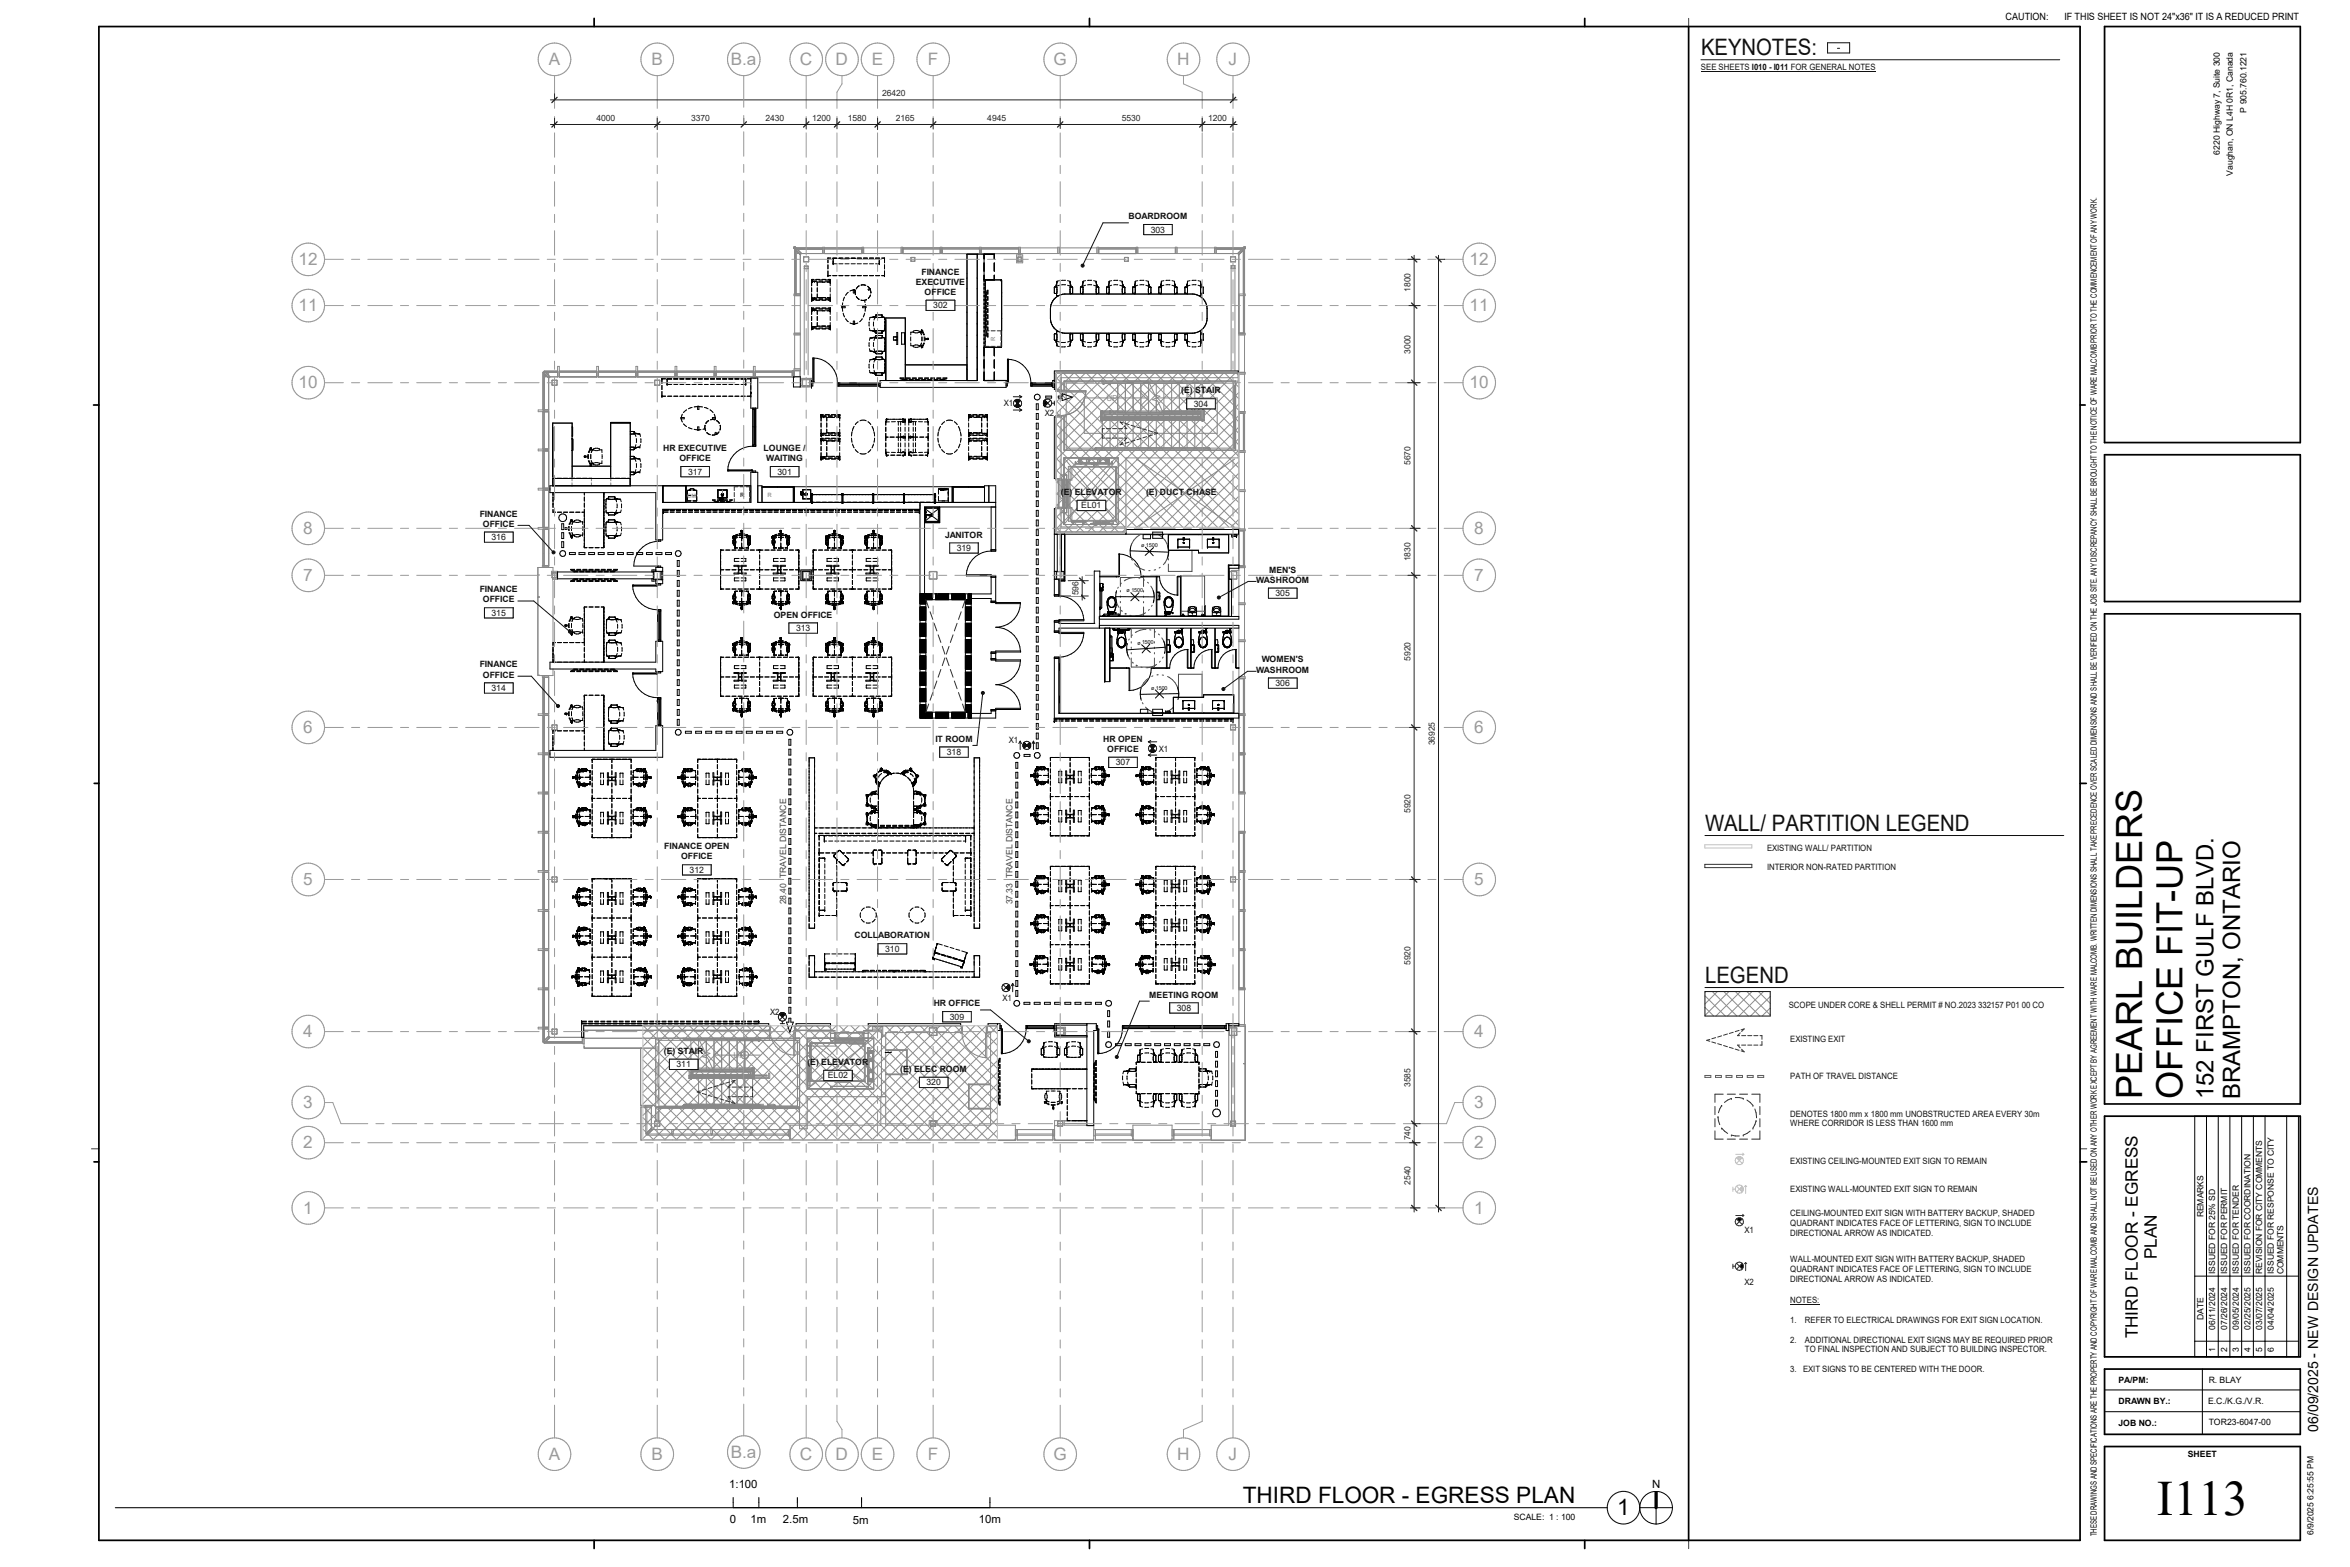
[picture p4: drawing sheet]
<svg xmlns="http://www.w3.org/2000/svg" width="914mm" height="610mm" viewBox="0 0 914 610" stroke-linecap="round" stroke-linejoin="round" font-family="sans-serif">
<defs><g id="words">
<text font-size="19.2" x="839.3" y="589.5">I113</text>
<g font-size="14.1">
<text x="849.2" y="346.1" transform="rotate(-90 849.2 346.1)">UP</text>
<text x="849.2" y="350.8" transform="rotate(-90 849.2 350.8)">-</text>
<text x="833.5" y="427.4" transform="rotate(-90 833.5 427.4)">PEARL BUILDERS</text>
<text x="849.2" y="427.4" transform="rotate(-90 849.2 427.4)">OFFICE FIT</text>
</g>
<g font-size="9.3">
<text x="861.3" y="427.6" transform="rotate(-90 861.3 427.6)">152 FIRST GULF BLVD.</text>
<text x="871.7" y="427.6" transform="rotate(-90 871.7 427.6)">BRAMPTON, ONTARIO</text>
</g>
<g font-size="8.8" fill="#101010">
<text x="661.9" y="21.6">KEYNOTES:</text>
<text x="663.4" y="323.4">WALL/ PARTITION LEGEND</text>
<text x="663.4" y="382.5">LEGEND</text>
</g>
<g font-size="8.8">
<text x="483.6" y="584.8">THIRD FLOOR - EGRESS PLAN</text>
<text x="629.3" y="589.4">1</text>
</g>
<g font-size="6.7" fill="#9a9a9a">
<text x="213.5" y="25.3">A</text>
<text x="253.5" y="25.3">B</text>
<text x="284.4" y="25.3">B.a</text>
<text x="311.2" y="25.3">C</text>
<text x="325.2" y="25.3">D</text>
<text x="339.2" y="25.3">E</text>
<text x="361" y="25.3">F</text>
<text x="409.9" y="25.3">G</text>
<text x="458.1" y="25.3">H</text>
<text x="478.1" y="25.3">J</text>
<text x="116.2" y="103.1">12</text>
<text x="571.8" y="103.1">12</text>
<text x="116.2" y="121.1">11</text>
<text x="571.8" y="121.1">11</text>
<text x="116.2" y="151">10</text>
<text x="571.8" y="151">10</text>
<text x="118" y="207.7">8</text>
<text x="573.7" y="207.7">8</text>
<text x="118" y="226">7</text>
<text x="573.7" y="226">7</text>
<text x="118" y="285.2">6</text>
<text x="573.7" y="285.2">6</text>
<text x="118" y="344.3">5</text>
<text x="573.7" y="344.3">5</text>
<text x="118" y="403.5">4</text>
<text x="573.7" y="403.5">4</text>
<text x="118" y="431.1">3</text>
<text x="573.7" y="431.1">3</text>
<text x="118" y="446.7">2</text>
<text x="573.7" y="446.7">2</text>
<text x="118" y="472.1">1</text>
<text x="573.7" y="472.1">1</text>
<text x="213.5" y="567.9">A</text>
<text x="253.5" y="567.9">B</text>
<text x="284.4" y="567.1">B.a</text>
<text x="311.2" y="567.9">C</text>
<text x="325.2" y="567.9">D</text>
<text x="339.2" y="567.9">E</text>
<text x="361" y="567.9">F</text>
<text x="409.9" y="567.9">G</text>
<text x="458.1" y="567.9">H</text>
<text x="478.1" y="567.9">J</text>
</g>
<g font-size="6.7">
<text x="831.8" y="473.5" transform="rotate(-90 831.8 473.5)">-</text>
<text x="831.8" y="469.4" transform="rotate(-90 831.8 469.4)">EGRESS</text>
<text x="839.3" y="489.8" transform="rotate(-90 839.3 489.8)">PLAN</text>
<text x="831.8" y="520.7" transform="rotate(-90 831.8 520.7)">THIRD FLOOR</text>
</g>
<text font-size="5.5" x="902" y="557" transform="rotate(-90 902 557)">06/09/2025 - NEW DESIGN UPDATES</text>
<g font-size="4.4">
<text x="283.7" y="578.8">1:100</text>
<text x="642.8" y="578.9">N</text>
<text x="284" y="592.6">0</text>
<text x="292" y="592.6">1m</text>
<text x="304.6" y="592.6">2.5m</text>
<text x="331.9" y="592.7">5m</text>
<text x="380.9" y="592.7">10m</text>
</g>
<g font-size="3.9">
<text x="780.4" y="7.8">CAUTION:</text>
<text x="803.3" y="7.8">IF THIS SHEET IS NOT 24&quot;x36&quot; IT IS A REDUCED PRINT</text>
</g>
<g font-size="3.4" fill="#101010">
<text x="661.8" y="27.1">SEE SHEETS I010 - I011 FOR GENERAL NOTES</text>
<text x="439.1" y="85.3">BOARDROOM</text>
<text x="447.8" y="90.5">303</text>
<text x="358.6" y="106.8">FINANCE</text>
<text x="356.4" y="110.8">EXECUTIVE</text>
<text x="359.8" y="114.7">OFFICE</text>
<text x="363.1" y="119.9">302</text>
<text x="459.6" y="153">(E) STAIR</text>
<text x="390.7" y="157.9">X1</text>
<text x="406.5" y="161.9">X2</text>
<text x="464.5" y="158.2">304</text>
<text x="258" y="175.4">HR EXECUTIVE</text>
<text x="264.4" y="179.4">OFFICE</text>
<text x="297.1" y="175.4">LOUNGE /</text>
<text x="298.1" y="179.4">WAITING</text>
<text x="267.7" y="184.7">317</text>
<text x="302.5" y="184.7">301</text>
<text x="412.8" y="192.6">(E) ELEVATOR</text>
<text x="420.8" y="197.8">EL01</text>
<text x="445.9" y="192.6">(E) DUCT CHASE</text>
<text x="186.6" y="201">FINANCE</text>
<text x="187.9" y="204.9">OFFICE</text>
<text x="367.7" y="209.1">JANITOR</text>
<text x="191.3" y="210.1">316</text>
<text x="372.3" y="214.3">319</text>
<text x="488.7" y="226.7">WASHROOM</text>
<text x="493.8" y="222.8">MEN'S</text>
<text x="186.6" y="230.4">FINANCE</text>
<text x="496.3" y="231.9">305</text>
<text x="187.9" y="234.4">OFFICE</text>
<text x="191.3" y="239.6">315</text>
<text x="301.1" y="240.3">OPEN OFFICE</text>
<text x="309.8" y="245.5">313</text>
<text x="490.9" y="257.7">WOMEN'S</text>
<text x="186.6" y="259.6">FINANCE</text>
<text x="187.9" y="263.6">OFFICE</text>
<text x="488.7" y="261.7">WASHROOM</text>
<text x="191.3" y="268.8">314</text>
<text x="496.3" y="266.9">306</text>
<text x="364" y="288.6">IT ROOM</text>
<text x="368.4" y="293.8">318</text>
<text x="392.6" y="288.9">X1</text>
<text x="429.3" y="288.5">HR OPEN</text>
<text x="430.8" y="292.5">OFFICE</text>
<text x="450.8" y="292.4">X1</text>
<text x="434.2" y="297.7">307</text>
<text x="258.4" y="330.4">FINANCE OPEN</text>
<text x="265" y="334.3">OFFICE</text>
<text x="687.6" y="330.9">EXISTING WALL/ PARTITION</text>
<text x="268.3" y="339.6">312</text>
<text x="687.6" y="338.5">INTERIOR NON-RATED PARTITION</text>
<text x="332.5" y="365.1">COLLABORATION</text>
<text x="344.4" y="370.3">310</text>
<text x="390" y="389.4">X1</text>
<text x="447.2" y="388.1">MEETING ROOM</text>
<text x="299.7" y="394.9">X2</text>
<text x="363.3" y="391.5">HR OFFICE</text>
<text x="457.9" y="393.3">308</text>
<text x="696" y="392">SCOPE UNDER CORE &amp; SHELL PERMIT # NO.2023 332157 P01 00 CO</text>
<text x="369.6" y="396.7">309</text>
<text x="696.6" y="405.5">EXISTING EXIT</text>
<text x="258.3" y="410">(E) STAIR</text>
<text x="263.2" y="415.2">311</text>
<text x="314.2" y="414.4">(E) ELEVATOR</text>
<text x="322.1" y="419.5">EL02</text>
<text x="350.3" y="417.1">(E) ELEC ROOM</text>
<text x="696.6" y="419.6">PATH OF TRAVEL DISTANCE</text>
<text x="360.5" y="422.3">320</text>
<text x="696.6" y="434.4">DENOTES 1800 mm x 1800 mm UNOBSTRUCTED AREA EVERY 30m</text>
<text x="696.6" y="438.2">WHERE CORRIDOR IS LESS THAN 1600 mm</text>
<text x="696.6" y="453">EXISTING CEILING-MOUNTED EXIT SIGN TO REMAIN</text>
<text x="696.6" y="463.8">EXISTING WALL-MOUNTED EXIT SIGN TO REMAIN</text>
<text x="696.6" y="473">CEILING-MOUNTED EXIT SIGN WITH BATTERY BACKUP, SHADED</text>
<text x="678.8" y="479.8">X1</text>
<text x="696.6" y="476.8">QUADRANT INDICATES FACE OF LETTERING, SIGN TO INCLUDE</text>
<text x="696.6" y="480.7">DIRECTIONAL ARROW AS INDICATED.</text>
<text x="696.6" y="491.1">WALL-MOUNTED EXIT SIGN WITH BATTERY BACKUP, SHADED</text>
<text x="696.6" y="494.9">QUADRANT INDICATES FACE OF LETTERING, SIGN TO INCLUDE</text>
<text x="678.8" y="499.8">X2</text>
<text x="696.6" y="498.7">DIRECTIONAL ARROW AS INDICATED.</text>
<text x="696.6" y="506.9">NOTES:</text>
<text x="696.6" y="514.6">1.</text>
<text x="702.3" y="514.6">REFER TO ELECTRICAL DRAWINGS FOR EXIT SIGN LOCATION.</text>
<text x="696.6" y="522.3">2.</text>
<text x="702.3" y="522.3">ADDITIONAL DIRECTIONAL EXIT SIGNS MAY BE REQUIRED PRIOR</text>
<text x="702.3" y="526.1">TO FINAL INSPECTION AND SUBJECT TO BUILDING INSPECTOR.</text>
<text x="696.6" y="533.8">3.</text>
<text x="701.6" y="533.8">EXIT SIGNS TO BE CENTERED WITH THE DOOR.</text>
</g>
<g font-size="3.4">
<text x="874.1" y="43.8" transform="rotate(-90 874.1 43.8)">P 905.760.1221</text>
<text x="863.7" y="60.2" transform="rotate(-90 863.7 60.2)">6220 Highway 7, Suite 300</text>
<text x="868.8" y="68.3" transform="rotate(-90 868.8 68.3)">Vaughan, ON L4H 0R1, Canada</text>
<text x="815.9" y="232.7" transform="rotate(-90 815.9 232.7)">B SITE. ANY DISCREPANCY SHALL BE BROUGHT TO THE NOTICE OF WARE MALCOMB PRIOR TO THE COMMENCEMENT OF ANY WORK.</text>
<text x="815.9" y="239.6" transform="rotate(-90 815.9 239.6)">HE JO</text>
<text x="824.3" y="538">PA/PM:</text>
<text x="859.4" y="537.8">R. BLAY</text>
<text x="824.3" y="546.3">DRAWN BY.:</text>
<text x="859.2" y="546.2">E.C./K.G./V.R.</text>
<text x="824.3" y="554.7">JOB NO.:</text>
<text x="859.4" y="554.5">TOR23-6047-00</text>
<text x="851.3" y="566.9">SHEET</text>
<text x="589" y="591.2">SCALE: 1 : 100</text>
<text x="815.9" y="597.7" transform="rotate(-90 815.9 597.7)">THESE DRAWINGS AND SPECIFICATIONS ARE THE PROPERTY AND COPYRIGHT OF WARE MALCOMB AND SHALL NOT BE USED ON ANY OTHER WORK EXCEPT BY AGREEMENT WITH WARE MALCOMB. WRITTEN DIMENSIONS SHALL TAKE PRECEDENCE OVER SCALED DIMENSIONS AND SHALL BE VERIFIED ON T</text>
</g>
<g font-size="3.4" fill="#424242">
<text x="305.9" y="351.8" transform="rotate(-90 305.9 351.8)">28.40 TRAVEL DISTANCE</text>
<text x="393.9" y="351.8" transform="rotate(-90 393.9 351.8)">37.33 TRAVEL DISTANCE</text>
</g>
<g font-size="3.3" fill="#252525">
<text x="343.2" y="37.3">26420</text>
<text x="232.1" y="46.9">4000</text>
<text x="268.9" y="46.9">3370</text>
<text x="297.9" y="46.9">2430</text>
<text x="316" y="46.9">1200</text>
<text x="329.9" y="46.9">1580</text>
<text x="348.6" y="46.9">2165</text>
<text x="384.2" y="46.9">4945</text>
<text x="436.5" y="46.9">5530</text>
<text x="470.1" y="46.9">1200</text>
<text x="548.8" y="113.5" transform="rotate(-90 548.8 113.5)">1800</text>
<text x="548.8" y="137.5" transform="rotate(-90 548.8 137.5)">3000</text>
<text x="548.8" y="180.8" transform="rotate(-90 548.8 180.8)">5670</text>
<text x="548.8" y="218.4" transform="rotate(-90 548.8 218.4)">1830</text>
<text x="419.7" y="231.6" transform="rotate(-90 419.7 231.6)">596</text>
<text x="548.8" y="257" transform="rotate(-90 548.8 257)">5920</text>
<text x="558.3" y="290" transform="rotate(-90 558.3 290)">36925</text>
<text x="548.8" y="316.2" transform="rotate(-90 548.8 316.2)">5920</text>
<text x="548.8" y="375.4" transform="rotate(-90 548.8 375.4)">5920</text>
<text x="548.8" y="422.9" transform="rotate(-90 548.8 422.9)">3585</text>
<text x="548.8" y="443.6" transform="rotate(-90 548.8 443.6)">740</text>
<text x="548.8" y="460.9" transform="rotate(-90 548.8 460.9)">2540</text>
</g>
<g font-size="3.3">
<text x="857.4" y="473.5" transform="rotate(-90 857.4 473.5)">REMARKS</text>
<text x="862" y="495.7" transform="rotate(-90 862 495.7)">ISSUED FOR 25% SD</text>
<text x="866.6" y="495.7" transform="rotate(-90 866.6 495.7)">ISSUED FOR PERMIT</text>
<text x="871.1" y="495.7" transform="rotate(-90 871.1 495.7)">ISSUED FOR TENDER</text>
<text x="875.7" y="495.7" transform="rotate(-90 875.7 495.7)">ISSUED FOR COORDINATION</text>
<text x="880.2" y="495.7" transform="rotate(-90 880.2 495.7)">REVISION FOR CITY COMMENTS</text>
<text x="884.8" y="495.7" transform="rotate(-90 884.8 495.7)">ISSUED FOR RESPONSE TO CITY</text>
<text x="888.5" y="495.7" transform="rotate(-90 888.5 495.7)">COMMENTS</text>
<text x="857.4" y="513.5" transform="rotate(-90 857.4 513.5)">DATE</text>
<text x="862" y="517.4" transform="rotate(-90 862 517.4)">06/11/2024</text>
<text x="866.6" y="517.4" transform="rotate(-90 866.6 517.4)">07/26/2024</text>
<text x="871.1" y="517.4" transform="rotate(-90 871.1 517.4)">09/05/2024</text>
<text x="875.7" y="517.4" transform="rotate(-90 875.7 517.4)">02/25/2025</text>
<text x="880.2" y="517.4" transform="rotate(-90 880.2 517.4)">03/07/2025</text>
<text x="884.8" y="517.4" transform="rotate(-90 884.8 517.4)">04/04/2025</text>
<text x="862" y="525.8" transform="rotate(-90 862 525.8)">1</text>
<text x="866.6" y="525.8" transform="rotate(-90 866.6 525.8)">2</text>
<text x="871.1" y="525.8" transform="rotate(-90 871.1 525.8)">3</text>
<text x="875.7" y="525.8" transform="rotate(-90 875.7 525.8)">4</text>
<text x="880.2" y="525.8" transform="rotate(-90 880.2 525.8)">5</text>
<text x="884.8" y="525.8" transform="rotate(-90 884.8 525.8)">6</text>
<text x="900.2" y="597.2" transform="rotate(-90 900.2 597.2)">6/9/2025 6:25:55 PM</text>
</g>
<g font-size="3.1" fill="#888">
<text x="430.6" y="155.9">UP</text>
<text x="285.5" y="411.5">UP</text>
</g>
<g font-size="2.3" fill="#9f9f9f">
<text x="387.2" y="132.6" transform="rotate(-90 387.2 132.6)">R</text>
<text x="267.4" y="193.6">CM</text>
<text x="298.7" y="193.2">R</text>
</g>
<text font-size="2.3" fill="#303030" x="288" y="193.2">R</text>
<g font-size="2.1">
<text x="444" y="212.7" transform="rotate(2 444 212.7)">ø 1500</text>
<text x="438.4" y="230.5">ø 1500</text>
<text x="442.6" y="250.8" transform="rotate(-4 442.6 250.8)">ø 1500</text>
<text x="447.9" y="268.4" transform="rotate(-1 447.9 268.4)">ø 1500</text>
</g>
</g></defs>
<g fill="#c7c7c7">
<path d="M339.5 399.3h4v4h-4z"/>
<path d="M213.5 292.9h.5v.7h-.5z"/>
<path d="M213.5 189.9h.5v.7h-.5z"/>
<path d="M293.2 146.6h.6v.5h-.6z"/>
</g>
<path d="M358 231h2.3v48.4h-2.3z" fill="#fff"/>
<path d="M406.1 155.7h1.6v2.2h-1.6zM303.3 394.1h2.3v1.5h-2.3z" fill="#000"/>
<g fill="#fff">
<path d="M360.3 277.1h17.6v2.3h-17.6z"/>
<path d="M375.6 233.3h2.3v43.8h-2.3z"/>
<path d="M360.3 231h17.6v2.3h-17.6z"/>
</g>
<g fill="none" stroke="#000" stroke-width=".39">
<path d="M380.2 98.9v49.1h-37.8v2.7h49.1v-2.7h-8.6v-49.1M315.8 116h.1M315.8 116.8h.1M315.8 108.8h.1M315.8 119.8h.1M315.8 108.7v2.5M315.8 112v1.6M315.8 114.3v2.5M315.8 119.8v2.5M315.8 116.8h.9M315.8 108.7h.9M315.8 109.5h1.6"/>
<path d="M315.8 116h1.6M315.8 108.7l.1 .2M315.8 119.8h.9M315.8 119.8l.1 .2M315.9 116h.1M315.9 109.5h.1M315.9 109.5l-.1 .1M315.9 108.9h.1M315.9 108.9v.7M315.9 116v.6M315.9 116.6l-.1 .2M316 116.6h.1"/>
<path d="M316 108.9h.1M316 109.5h.1M316 116h.1M316 108.9l1.8 .1M316 116l1.8 .1M316.1 108.9h.1M316.1 116.6h.1M316.1 109.5h.1M316.1 108.9v.5M316.1 116v.5M316.1 109.4l-.1 .1M316.9 109.5h.1"/>
<path d="M316.9 116h.1M317.3 109.5l.7 .3M317.5 116.8h1.5M317.5 108.7h1.5M317.5 119.8h1.5M317.8 116.5l-1.9 .1M317.8 109.4l-1.7 .1M318 115.7h3.3M318 109.8h3.1M318 109.7v1.5M318 112v1.6M318 114.3v1.5"/>
<path d="M318 115.8l-.7 .2M318.6 109.4h1.6M318.6 109h1.6M318.6 116.1h1.6M318.6 116.5h1.6M319.8 116.8h1.6M319.8 108.7h1.6M319.8 119.8h1.6M321 109.4l1.7 .1M321 116.5l1.7 .1M321.7 109.8h1.3M321.9 115.7h1.1"/>
<path d="M322.2 100.4h.1M322.2 100.5h.1M322.2 107.1h.1M322.2 107.2h.1M322.2 107.2h1.1M322.2 100.4h1.1M322.2 100.4v1.8M322.2 103v1.6M322.2 105.4v1.8M322.2 116.8h.8M322.2 108.7h.8M322.2 119.8h.8"/>
<path d="M322.7 116.1h.1M322.7 109h.1M322.7 109v.5M322.7 116.1v.5M322.7 116.6h.1M322.7 116h.1M322.7 109.5h.1M322.7 109.5h.2M322.7 116v.1M322.8 116.6h.1M322.8 108.9h.1M322.8 108.9l-1.8 .1"/>
<path d="M322.8 109.5h.1M322.8 108.9l-.1 .1M322.9 116h.1M322.9 108.9h.1M322.9 116.7l.1 .1M322.9 116l-1.9 .1M322.9 109.5v.1M322.9 116.6v.1M322.9 109.6l.1 .2M323 115.7h.1M323 115.8l-.1 .2M323 116.8h.1"/>
<path d="M323 115.8h.1M323 109.8h.1M323 108.8h.1M323 119.9h.1M323 108.7v2.5M323 112v1.6M323 114.3v2.5M323 119.8v2.5M323 108.7l-.1 .2M323 119.8l-.1 .2M324 107.2h1.6M324 100.4h1.6"/>
<path d="M324.2 100.5h.1M324.2 102.6h.1M324.2 102.4h.1M324.2 100.5v2.1h1.4M324.2 100.5h1.4M326.4 107.2h1.6M326.4 100.4h1.6M326.4 102.6h1.6M326.4 100.5h1.6M327.6 119.2h1.2v.5h-1.2zM327.8 119.7l.1 1.4M327.9 117.8l-.1 1.4"/>
<path d="M328.6 115.6l-.5 1.5M328.8 107.2h1.6M328.8 100.4h1.6M328.8 102.6h1.6M328.8 100.5h1.6M330 113.7l-1 1.2M331.2 107.2h1.6M331.2 100.4h1.6M331.2 102.6h1.6M331.2 100.5h1.6M332 112.7h.5v1.3h-.5zM332 112.9l-1.3 .3"/>
<path d="M332.5 112.9h.4M332.9 113.1v1.5M333.2 115.4l1.1 1.1M333.5 107.2h1.7M333.5 100.4h1.7M333.5 102.6h1.7M333.5 100.5h1.7M334.3 111.2l-1.1 1.2M335 110.9l1.9 .1M335 116.8h1.4M335.7 119.2h1.2v.5h-1.2zM336 107.2h1.5"/>
<path d="M336 100.4h1.5M336 102.6h1.5M336 100.5h1.5M336.4 116.8l.2 .8M336.7 118.4l.1 .8M336.8 119.7l-.2 1.4M337.2 116.5l-.8 .3M337.6 111.4l.8 .7M338.3 107.2h1.6M338.3 100.4h1.6M338.3 102.6h1.6M338.3 100.5h1.6"/>
<path d="M338.4 112.1l.3 .5M338.4 112.1l-.6 .5 .2 .3 .7-.3M338.6 112.6v.1M338.6 112.7l.2 1.3M338.7 112.6h-.1M338.7 114.8l-.8 1.3M340.7 107.2h1.6M340.7 100.4h1.6M340.7 100.5h1.4M342.1 102.4h.1M342.1 102.5h.1M342.1 100.6h.1"/>
<path d="M342.1 100.5v2.1h-1.4M343.1 107.2h1.1M343.1 100.4h1.1M344.2 107.2h.1M344.2 107.1h.1M344.2 100.5h.1M344.2 100.4h.1M344.2 100.4v1.8M344.2 103v1.6M344.2 105.4v1.8M382.9 108.9l6.7 .1M383.4 114.2l.2 1.5"/>
<path d="M383.4 109.4v1M383.4 110.9v1M383.4 112.4v1.1M383.4 114v4M383.4 118.5v2.5M383.6 114.7h.2M383.6 115h.2M383.6 116.5v1.5M383.6 118.8v1.6M383.8 116.5v1.5M383.8 118.8v1.6M384 113.5l-.2 .2v2"/>
<path d="M384 115.3v1.5M384 117.6v1.6M384.3 113.1h-.3v1.4M384.3 114.5v-1.6l.1 1.6M384.3 115.3v1.5M384.3 117.6v1.6M384.4 115.3v1.5M384.4 117.6v1.6M386.9 100.7v-1.8h-10.6v49.1M386.9 102.3v3.2M386.9 107.1v1.8M389.5 108.9h.1"/>
<path d="M389.6 108.9l.1 .1M389.6 109h.1M389.7 109h.1M389.7 109.1h.1M389.7 108.9v26.1M410.1 116.4l1.9-1.4 2.3-.6h49.8a5.8 5.8 0 0 1 5.6 5.7 11 11 0 0 1-.6 6.1 5.7 5.7 0 0 1-5 3.4h-49.8a5.8 5.8 0 0 1-5.6-5.6 11 11 0 0 1 .6-6.2zM411 111.3h.1M411 111h.1M411 111.4h.1M411 111.1h.1M411.1 110.8l-.1 .6M411.1 110.6l-.1 1"/>
<path d="M411.1 111.4h-.1M411.1 114.1h.1M411.1 114.1v.8l.8 .2M411.1 110.6h.1M411.1 111.7l-.8 .1v2.2l.8 .1M411.1 111.7h.1M411.2 111.7v2.3M411.2 114v.1M411.2 114.1h-.1M411.2 110.2l-.1 .4M411.2 110.8l-.1 .4M411.2 109.6v.4"/>
<path d="M411.2 114h.1M411.3 110.2l-.1 .4M412.2 109.2l-.9 .2v.6M412.2 111l-1.2 .4M414.6 109.1h-1.6M414.6 110.8h-1.6M415.4 109.2l.9 .2 .1 .6M415.4 111l1.2 .4M416.3 109.6v.3M416.4 110.2v.4M416.4 111.7v2.4M416.4 110.2l.2 1.4"/>
<path d="M416.4 110.8l.2 .4M416.4 114.1h.1M416.5 114.1h.1M416.5 111.7l.9 .1v2.2l-.9 .1M416.5 111.7h-.1M416.5 114.1v.3M416.6 111.4h.1M416.6 110.8v.1M416.6 111.1h.1M416.6 110.9v.5M416.6 111.3h.1M416.6 110.9v.1"/>
<path d="M421.1 111h.1M421.2 111.4h.1M421.2 111.1h.1M421.2 111.6l.1 .1M421.2 110.8v.5M421.3 114.1h.1M421.3 111.4v3M421.3 111.7l-.9 .1v2.2l.9 .1M421.3 111.7h.1M421.3 110.2l-.1 1.2M421.3 110.8l-.1 .4M421.4 110.2v.4"/>
<path d="M422.4 109.2l-1 .2v.6M422.4 111l-1.2 .4M424.8 109.1h-1.6M424.8 110.8h-1.6M425.5 109.2l1 .2v.6M425.5 111l1.3 .4M426.6 109.6v.4M426.6 110.6v-.4l.2 1.2M426.6 114h.1M426.6 110.8l.1 .4M426.6 111.7v2.3M426.6 111.7l.9 .1v2.2h-.9"/>
<path d="M426.6 114.1h.1M426.7 111.4v.3M426.7 114.1v.3M426.7 110.8l.1 .1M426.8 111.4h.1M426.8 111.1h.1M426.8 111.6l-.1 .1M426.8 110.9v.4M426.8 110.9v.1M430.7 111.7l-.1 2.3h.9M430.8 111.6l.7 .1M430.8 111.6l-.1 .1"/>
<path d="M431.3 111.3h.1M431.3 111h.1M431.3 111.4h.1M431.3 111.1h.1M431.3 111.6l.1 .1M431.4 110.6v1.1M431.4 110.8l-.1 .6M431.4 111.4h-.1M431.4 114.1h.1M431.4 114.1v.3M431.4 110.6h.1M431.5 111.7v2.3"/>
<path d="M431.5 110.2l-.1 .4M431.5 110.8l-.1 .4M431.5 109.6v.4M431.5 114h.1M431.6 110.2l-.1 .4M432.6 109.2l-1 .2v.6M432.6 111l-1.3 .4M434.9 109.1h-1.6M434.9 110.8h-1.6M435.7 109.2l1 .2v.6M435.7 111l1.2 .4M436.7 109.6v.3"/>
<path d="M436.7 110.2v.4M436.8 111.7v2.4M436.8 110.2l.1 1.4M436.8 110.8l.1 .4M436.8 114.1v.3M436.8 111.7l.9 .1v2.2l-.9 .1M436.8 111.7h.1M436.9 111.4h.1M436.9 110.8l.1 .1M436.9 111.1h.1M437 110.9l-.1 .5M437 111.3h-.1"/>
<path d="M437 110.9l-.1 .1M441.5 111h.1M441.5 111.4h.1M441.5 111.1h.1M441.5 111.6l.1 .1M441.5 110.6l.1 1.1M441.5 110.8v.5M441.6 110.6h-.1M441.6 114.1v.3M441.6 111.7l-.9 .1v2.2l1 .1M441.6 111.7h.1M441.7 111.7v2.4"/>
<path d="M441.7 110.2l-.1 .4M441.7 110.8l-.2 .4M441.7 110.2v.4M442.7 109.2l-1 .2v.6M442.7 111l-1.2 .4M445.1 109.1h-1.6M445.1 110.8h-1.6M445.9 109.2l.9 .2v.6M445.9 111l1.2 .4M446.9 110.6v-.4l.2 1.2M446.9 114h.1M446.9 109.6v.4"/>
<path d="M446.9 110.8l.1 .4M447 114.1h.1M447 111.7l.8 .1v2.2h-.9M447 111.7l-.1 2.3M447 111.4v.3M447 114.1v.3M447 110.8l.1 .2M447.1 111.4h.1M447.1 111.1h.1M447.1 111.6l-.1 .1M447.1 111.3h.1M451.6 111.3h.1"/>
<path d="M451.6 111h.1M451.7 111.4h.1M451.7 111.1h.1M451.7 111.6v.1M451.7 110.8l-.1 .1M451.7 111.4v.3M451.7 114.1v.3M451.7 114.1h.1M451.8 111.7l.1 2.3M451.8 111.7l-.9 .1v2.2h.9M451.8 110.2l-.1 1.2M451.8 110.8l-.1 .4"/>
<path d="M451.9 109.6v.4M451.9 114h-.1M451.9 110.2v.4M451.9 109.4v.6M452 109.4h-.1M452.9 109.2l-.9 .2M452.9 111l-1.2 .4M455.3 109.1h-1.7M455.3 110.8h-1.7M456 109.2l1 .2v.6M456 111l1.2 .4M457 109.6v.3"/>
<path d="M457 110.2v.4M457.1 111.7v2.4M457.1 110.2l.1 1.5M457.1 110.8l.1 .4M457.1 114.1h.1M457.1 111.7l.9 .1v2.2l-.8 .1M457.1 111.7h.1M457.2 114.1v.3M457.2 110.8l.1 .1M457.2 111.4h.1M457.2 111.1h.1M457.2 111.6v.1"/>
<path d="M457.3 110.9l-.1 .4M457.3 110.9l-.1 .1M461.8 111.3h.1M461.8 111h.1M461.8 111.4h.1M461.8 111.1h.1M461.9 110.6l-.1 1M461.9 110.8l-.1 .6M461.9 111.4h-.1M461.9 110.6h.1M461.9 114.1v.3M461.9 111.7h.1"/>
<path d="M462 111.7l-.9 .1v2.2l.9 .1M462 111.7v2.4M462 110.2l-.1 .4M462 110.8l-.1 .4M462.1 110.2l-.1 .4M463 109.2l-.9 .2-.1 .6M463 111l-1.2 .4M465.4 109.1h-1.6M465.4 110.8h-1.6M466.2 109.2l.9 .2v.6M466.2 111l1.2 .4M467 115l-.4 .1"/>
<path d="M467.2 109.6v.4M467.2 110.6v-.4l.1 1.5M467.2 114h.1M467.2 110.8l.2 .4M467.3 114.1h.1M467.3 111.7l-.1 2.3M467.3 114.1v.7l-.3 .2M467.3 114.7l-.3 .3M467.4 111.4h.1M467.4 110.8v.1M467.4 111.1h.1M467.4 111.6l-.1 .1"/>
<path d="M467.4 110.9v.5M467.4 111.3h.1M467.4 110.9v.1M468 111.6l-.7 .1M468 111.6v.1M468 111.7l.2 2.3h-1M315.8 120.6h.1M315.8 127.8h.1M315.8 127.9h.1M315.8 123.1v1.6M315.8 125.5v2.4M315.8 127.9h.9"/>
<path d="M315.8 120.6h1.6M315.8 127.1h1.6M315.8 127.1h.1M315.8 120.6v.1M315.9 127.1h.1M315.9 120.6h.1M315.9 120h.1M315.9 120v.6M315.9 127.1v.7M315.9 127.8l-.1 .1M315.9 120.6v.1M315.9 120l.2 .1"/>
<path d="M316 127.8h.1M316 120.6h.1M316 127.1h.1M316 127.1l.1 .1M316.1 127.7h.1M316.1 120v.1M316.1 127.2h.1M316.1 120.1h.1M316.1 120.6h1.7M316.1 120.1v.5M316.1 127.2v.5M316.1 120.1h1.7"/>
<path d="M316.1 127.2h1.7M316.3 139.3h.4v9.6h-.4zM316.3 139.3a9.7 9.7 0 0 1 9.6 9.6M316.3 139.7h.4M316.5 139.7v8.8M316.9 120.6h.1M316.9 127.1h.1M317.3 120.6l.7 .3v1.4M317.5 127.9h1.5M317.8 127.7l-1.9 .1M318 120.9h3.1M318 123.1v1.6"/>
<path d="M318 125.5v1.4M318.6 120.6h1.6M318.6 120.1h1.6M318.6 127.2h1.6M318.6 127.7h1.6M319.8 127.9h1.6M321 120.6h1.7M321 120.1h1.7M321 127.2h1.7M321 127.7l1.9 .1M321.3 126.9h-3.3l-.7 .2M321.7 120.9h1.3"/>
<path d="M321.9 126.9h1.1M322.2 127.9h.8M322.7 127.7h.1M322.7 120.6h.1M322.7 127.2h.1M322.7 120.6h.2M322.8 120h.1M322.8 127.8h.1M322.8 127.1h.1M322.8 120.6h.1M322.9 127.8h.1M322.9 127.1h.1"/>
<path d="M322.9 120.6h.1M322.9 120h.1M322.9 120l-.2 .6M322.9 127.1l-.2 .6M322.9 127.8l.1 .1M322.9 120.6l.1 .3M323 126.9h.1M323 126.9l-.1 .2M323 127.9h.1M323 127.8h.1M323 120.9h.1M323 123.1v1.6"/>
<path d="M323 125.5v2.4M328.1 121.8l.5 1.5M329 124l1.1 1.2M330.7 125.6l1.3 .4M332 126.1v-1.2h.5v1.2M332 126.1h.5M333.8 125.6l-1.3 .4M335.5 124l-1 1.2M336.5 121.8l-.6 1.5M338.2 125.3v1.6M338.2 133.3v1.5M338.3 127.6l.2 1h.6"/>
<path d="M338.3 135.6l.2 1h.6M338.8 128.6l.3 .1M338.8 136.6l.3 .1M339.1 123.5h-.6l-.2 1M339.1 131.5h-.6l-.2 1M339.1 139.9h-.6l-.2 1M339.3 128.7l.4 .1M339.3 128.6l.4 .1M339.3 123.5h.4M339.3 136.7l.4 .1M339.3 136.6l.4 .1M339.7 128.8h.1"/>
<path d="M339.7 131.4l-.4 .1M339.7 136.8h.1M339.7 139.9h-.4M339.7 128.8h.5M339.7 136.8l.8 .1M339.9 125.3v1.6M339.9 123.4h.1M339.9 128.7l.4 .1M339.9 128.8l.1 .1M339.9 133.3v1.5M339.9 136.7l.5 .1M339.9 131.4h.1"/>
<path d="M339.9 136.8l.1 .1M340 139.8h-.1M340.1 128.9h-.1M340.1 139.6v.1M340.1 127.6l.4 1.3M340.1 123.2l.1 .1M340.1 135.6l.4 1.3M340.2 131.2v.1M340.2 128.9h.1M340.2 136.8h.1M340.2 123.3l-.2 .1M340.2 128.8v.1"/>
<path d="M340.2 131.3h.1M340.2 139.7h.1M340.3 128.8h.5M340.3 131.3l-.3 .1M340.3 139.7l-.3 .1M340.4 128.9h-.1M340.4 131.3h.1M340.5 139.7l2.6 .2 .2-.8-2.3-.2-.2 .9M340.5 128.8v.1M340.5 128.9h.1M340.5 123.3h.1M340.5 136.9h.1"/>
<path d="M340.5 131.3h.1M340.5 139.7h.1M340.5 139.7h-.6M340.5 131.3h-.6M340.5 139.7l-1.5 .2M340.5 123.3h-.1M340.5 123.3l-.4 1.2M340.5 123.3h-.6M340.5 128.9h-.5M340.5 131.3l-.4 1.2M340.5 136.8h.3M340.5 139.7l-.4 1.2"/>
<path d="M340.7 137.4l.1 .1M340.7 123.3l-1.7 .2M340.7 131.3l.2 .1M340.7 139.7h.1M340.8 136.7l-.1 .7M340.8 128.8h-.1M340.8 131.3l-1.8 .2M340.8 136.8h-.1M340.8 139.8h.1M340.8 123.4h.1M340.9 137.6h.1M340.9 128.7l-.2 .7 .3 .2h2.1l.2-.8"/>
<path d="M340.9 136.7h-.1M340.9 131.4h.1M341 128.7l2.3 .1M341 128.7h-.1M341 136.7l2.3 .1M341 136.7h-.1M343.1 130.5l.1 .1M343.2 128.7h.1M343.2 139.8l.9 .1M343.2 130.6l.1 .7M343.2 131.4h.1M343.2 130.6l-2.2-.1-.2 .9"/>
<path d="M343.2 131.4h-2.2M343.3 123.4l-.2-.9h-2.1l-.3 .2 .3 .7M343.3 136.8l-.2 .8-2.3-.1M343.3 123.4h-2.3M343.3 123.4l.8 .1M343.3 123.3l.8 .2M343.3 131.3h.5M343.3 136.8h.5M343.3 131.3l-.1 .1M343.8 131.3l.3 .2M343.8 139.7l.3 .2M344 128.7l-.7 .1"/>
<path d="M344 136.7l-.2 .1M344.1 139.9l.1 .2M344.1 123.5l.1 .2M344.1 131.5l.1 .2M344.1 128.4l-.1 .3M344.1 136.4l-.3 .4M344.1 136.4v.2M344.2 123.7v.5M344.2 131.7v.5M344.2 123.7v.8M344.2 131.7v.8M344.2 127.6l-.1 .8"/>
<path d="M344.2 124.8l-.1 3.6M344.2 132.8l-.1 3.6M344.2 135.6l-.1 .8M347.6 131.1l1.4 .2M347.6 131.1l1.4-.2v1.6l-1.4-.2M347.6 131.1v1.2M349 129.3h.3v4.7h-.3zM349 132.1l-1.3 .2M350.9 129.5h1.1v4.4l-1.2-.1zM351.9 129.5h.1M354.4 133.4v1.1h.9M354.4 131.1v1.5"/>
<path d="M355.3 129.2h-.9v1.1M355.5 134.4a1.72 1.72 0 0 1 2.3 .4 1.75 1.75 0 0 1-2.5-.2zM355.5 128.8a1.72 1.72 0 0 1 2.3 .4l-1.6 .3-.9-.3zM357.7 129.2h.5M357.7 134.5h.8M358.1 129.2v.1M358.1 129.3l.5 .9M358.4 129.2h-.1M358.4 128.9h.1M358.4 134.8h.1M358.4 134.8l.3 .5M358.4 134.5l.4 .8"/>
<path d="M358.5 128.9h.1M358.5 134.7v.1M358.6 128.9h.1M358.6 130.2v.1M358.6 133.4l-.4 1.1M358.6 128.5l-.2 .4M358.6 128.5v.5M358.6 128.4h.1M358.6 128.6l-.1 .1M358.6 128.4v.1M358.6 128.4l.1 .1M358.6 128.5l-.2 .7"/>
<path d="M358.7 128.5l-.1 .2M358.7 128.6l-.2 .3M358.7 128.5h.1M358.7 131.1v1.5M358.7 134.6l.1 .7M358.8 129v.1M358.8 134.7l.2 .4M358.8 129.1h.1M358.8 128.5l-.1 .7M358.8 128.5h-.2M358.9 129.2h.1M358.9 134.5v.1"/>
<path d="M358.9 129.2l.5 1.1M358.9 128.5l.1 .1M359 128.6h.1M359 135.1h.1M359 128.6l-.1 .5M359 135.1l-.1 .1M359 129.2h.1M359.2 129.2l.5 1.1M359.2 129.2h-1.1M359.4 133.4l-.5 1.1M359.6 131.1v1.5M359.7 133.4l-.6 1.2-.6-.1"/>
<path d="M359.9 131.1v1.5M360 131.7l1.3 .2M360.7 131.7l.6 .1M360.7 132l.5 .1M361.2 132.1h.1M361.3 132l-.1 .1M361.3 131.9l-1.3 .1M380.2 121.6h.1M383.4 121.2v1.6M383.4 123v2.5M383.4 126v4.1M383.4 130.6v1"/>
<path d="M383.4 132.1v1M383.4 133.6v1M383.6 128.4l-.2 1.4M383.6 129h.2M383.6 129.3h.2M383.6 121.2v1.6M383.6 123.6v1.6M383.6 126v1.6M383.8 121.2v1.6M383.8 123.6v1.6M383.8 126v1.6M383.8 128.4v1.9l.2 .3"/>
<path d="M384 120v1.6M384 122.4v1.6M384 124.8v1.6M384 127.2v1.5M384 129.5v1.4h.3M384.3 120v1.6M384.3 122.4v1.6M384.3 124.8v1.6M384.3 127.2v1.5M384.3 129.5v1.6l.1-1.6M384.4 120v1.6M384.4 122.4v1.6"/>
<path d="M384.4 124.8v1.6M384.4 127.2v1.5M386.9 135.1v3.3M386.9 140v3.2M389.7 134.9l-.1 .2h-6.7M392 139.7h.4v9.2h-.4zM392 139.7a9.2 9.2 0 0 1 9.2 9.2M411 132.6h.1M411 132.9h.1M411 132.6l.1 .6M411 132.6l1.2 .5M411 132.9l.2 .3"/>
<path d="M411 132.7v.1M411 133v.1M411.1 132.3h.1M411.1 132.3l.1 1.5M411.1 129.2l.1 .7M411.1 129.9l-.8 .1v2.2l.8 .1M411.2 129.9v.1M411.2 132.2v.1M411.2 130v2.2M411.2 133.4l.1 .4M411.2 134v.4M411.3 134v.6l.9 .2"/>
<path d="M411.4 129l-.3 .2M411.4 129l-.3 .3M411.9 128.9l-.5 .1M414.6 134.9l-1.6 .1M414.6 133.2h-1.6M416.3 134v.6l-.9 .2M416.3 134.1l.1 .1M416.4 133.4v.4M416.4 134.3l-.1 .1M416.4 130v2.3M416.4 129.9v.1M416.4 132.3h.1"/>
<path d="M416.5 129.9l.9 .1v2.2l-.9 .1M416.5 132.3h.1M416.5 132.3l-.1 1.5M416.5 129.6l-.1 .3M416.6 132.9h.1M416.6 132.8l-.2 .4M416.6 132.6h.1M416.6 132.6l-1.2 .5M416.6 132.6v.6M416.6 132.7h.1M416.6 133v.1M421.2 132.6h.1"/>
<path d="M421.2 132.9h.1M421.2 132.6l.1 1.2M421.2 132.7v.5M421.2 132.6l1.2 .5M421.2 133l-.1 .1M421.2 132.8l.1 .4M421.2 129.8l.1 .1M421.3 132.3h.1M421.3 129.6v.4M421.3 129.9l-.9 .1v2.2l.9 .1M421.3 129.9h.1M421.3 130v2.2"/>
<path d="M421.3 132.2v.4M421.4 133.4v.4M421.4 134v.6l1 .2M424.8 134.9l-1.6 .1M424.8 133.2h-1.6M426.5 134l.1 .2M426.6 134l-.1 .6-1 .2M426.6 129.9v.1M426.6 130v2.3M426.6 132.3h.1M426.7 129.6l-.1 .3 .9 .1v2.2l-.8 .1M426.7 132.3v.3"/>
<path d="M426.7 132.8l-.1 .4M426.7 129.8l-.1 .1M426.8 132.6h.1M426.8 132.9h.1M426.8 132.6l-.2 1.2v-.4M426.8 132.7l-.1 .5M426.8 132.6l-1.3 .5M426.8 133v.1M431.3 132.6h.1M431.3 132.9h.1M431.3 132.6l1.3 .5M431.3 132.9l.2 .3"/>
<path d="M431.3 132.6l.1 .6M431.3 132.7v.1M431.3 133v.1M431.4 129.8v.1M431.4 132.3h.1M431.4 132.3l.1 1.5M431.4 129.6v.3M431.5 129.9l-.9 .1v2.2l.8 .1M431.5 129.9h.1M431.5 129.9v.1M431.5 132.2v.1M431.5 130v2.2"/>
<path d="M431.5 132.3h.1M431.5 133.4l.1 .4M431.5 134v.4M431.6 134v.6l1 .2M434.9 134.9l-1.6 .1M434.9 133.2h-1.6M436.7 134v.6l-1 .2M436.7 134.1v.1M436.7 133.4v.4M436.7 134.3v.1M436.8 129.9v.1M436.8 130v2.3"/>
<path d="M436.8 132.3h.1M436.8 129.9l.9 .1v2.2l-.9 .1M436.8 132.3v1.5M436.8 129.6v.3M436.9 132.9h.1M436.9 132.8l-.1 .4M436.9 132.6h.1M436.9 132.6l-1.2 .5M436.9 132.6v.6M436.9 132.7h.1M436.9 133l.1 .1M441.5 132.6h.1"/>
<path d="M441.5 132.9h.1M441.5 132.6l1.2 .5M441.5 132.7v.5M441.5 133v.1M441.5 132.8l.2 .4M441.6 132.3h.1M441.6 132.3l.1 1.5M441.6 129.6l.1 .3M441.6 129.9l-.9 .1v2.2l.9 .1M441.7 130v2.2M441.7 129.9v.1M441.7 132.2v.1"/>
<path d="M441.7 133.4v.4M441.7 134v.6l1 .2M445.1 134.9l-1.6 .1M445.1 133.2h-1.6M446.8 134l.1 .2M446.9 134l-.1 .6-.9 .2M446.9 130l.1 2.3M446.9 129.9v.1M447 129.9l.8 .1v2.2l-.8 .1M447 132.3h.1M447 129.9h-.1M447 129.6v.3"/>
<path d="M447 132.3v.3M447 132.8l-.1 .4M447 129.8v.1M447.1 132.6h.1M447.1 132.9h.1M447.1 132.6l-.2 1.2v-.4M447.1 132.6l-1.2 .5M447.1 132.7h.1M447.1 133v.1M447.1 133.1l-.1 .1M451.6 133.1l.1 .1M451.7 132.6h.1"/>
<path d="M451.7 132.9h.1M451.7 132.6l.1 1.2M451.7 132.6l1.2 .5M451.7 132.7l-.1 .1M451.7 133l-.1 .1M451.7 132.8l.1 .4M451.7 129.8l.1 .1M451.7 129.6v.3l-.8 .1v2.2l.8 .1M451.7 132.3v.3M451.7 132.3h.1M451.8 129.9v.1M451.8 132.2v.1"/>
<path d="M451.8 130v2.2M451.8 132.3h.1M451.9 133.4v.4M451.9 134v.4M451.9 134v.6l1 .2M455.3 134.9l-1.7 .1M455.3 133.2h-1.7M457 134v.6l-1 .2M457 134.1v.1M457 133.4v.4M457 134.3v.1M457.1 130v2.3"/>
<path d="M457.1 129.9v.1M457.1 129.9l.9 .1v2.2l-.8 .1M457.1 132.3h.1M457.2 129.6v.3M457.2 132.3l-.1 1.5M457.2 132.8l-.1 .4M457.2 129.8v.1M457.2 132.6h.1M457.2 132.9h.1M457.2 132.6l-1.2 .5M457.2 132.7v.5M457.2 133l.1 .1"/>
<path d="M461.8 132.6h.1M461.8 132.9h.1M461.8 132.6l1.2 .5M461.8 132.9l.2 .3M461.8 132.6l.1 .6M461.8 132.7v.1M461.8 133v.1M461.9 129.8v.1M461.9 132.3h.1M461.9 132.3l.1 1.5M461.9 129.6v.3M462 129.9l-.9 .1v2.2l.8 .1"/>
<path d="M462 130v2.2M462 129.9v.1M462 132.2v.1M462 133.4l.1 .4M462.1 134v.6l.9 .2M465.4 134.9l-1.6 .1M465.4 133.2h-1.6M466.6 128.9l.5 .1M467.1 129l.2 .3M467.1 134l.1 .2M467.2 134l-.1 .6-.9 .2M467.2 129.9v.1"/>
<path d="M467.2 130l.1 2.3M467.3 129.9l.9 .1v2.2l-.9 .1M467.3 132.3h.1M467.3 129.9h-.1M467.3 132.3l-.1 1.5v-.4M467.3 129.3v.6M467.4 132.9h.1M467.4 132.8l-.2 .4M467.4 129.8l-.1 .1M467.4 132.6h.1M467.4 132.6l-1.2 .5M467.4 132.6v.6"/>
<path d="M467.4 132.7h.1M467.4 133v.1M257.6 147.4h.1M257.6 154.1h.1M257.6 154.1h1.4M257.6 147.4h1.4M257.6 147.4v1.7M257.6 149.9v1.7M257.6 152.3v1.8M259.6 147.4h.1M259.6 149.4h.1M259.6 149.6h.1"/>
<path d="M259.6 149.3h.1M259.6 148.9h.1M259.6 149.6h1.8M259.6 147.4h1.8M259.6 147.4v2.2M259.8 154.1h1.6M259.8 147.4h1.6M262.2 154.1h1.5M262.2 147.4h1.5M262.2 149.6h1.5M264.5 154.1h1.6M264.5 147.4h1.6"/>
<path d="M264.5 149.6h1.6M266.9 154.1h1.6M266.9 147.4h1.6M266.9 149.6h1.6M267.1 159.4l-1.2 1.1M269.3 154.1h1.6M269.3 147.4h1.6M269.3 149.6h1.6M269.3 158.5l-1.5 .5M271.4 158.1h.5v1.2h-.5zM271.4 158.2l-1.3 .1M271.7 154.1h1.6"/>
<path d="M271.7 147.4h1.6M271.7 149.6h1.6M271.9 158.2l1.4 .1M274.1 154.1h1.5M274.1 147.4h1.5M274.1 149.6h1.5M274.1 158.5l1.4 .5M276.3 159.4l1.2 1.1M276.4 154.1h1.6M276.4 147.4h1.6M276.4 149.6h1.6M278.8 154.1h1.6"/>
<path d="M278.8 147.4h1.6M278.8 149.6h1.6M281.2 154.1h1.6M281.2 147.4h1.6M281.2 149.6h1.6M283.6 154.1h1.6M283.6 147.4h1.6M283.6 149.6h1.6M286 154.1h1.5M286 147.4h1.5M286 149.6h1.5M288.3 154.1h1.6"/>
<path d="M288.3 147.4h1.6M288.3 149.6h1.9M288.3 147.4h1.9M290.2 148.9h.1M290.2 149.3h.1M290.2 149.6h.1M290.2 149.4h.1M290.2 147.4h.1M290.2 147.4v2.2M290.7 154.1h1.4M290.7 147.4h1.4M292.1 154.1h.1"/>
<path d="M292.1 147.1h2.8v11.7h-2.8zM292.1 152.7v.3M292.9 159.3h1.1M292.9 158.8v14.8h1.1v-14.8M293.5 159.3v13.8M308.7 146.6h2.7v3.9h-2.7zM315.8 148v2.7M315.8 149h.5v1.2h-.5M316.3 148.5h.4M326.4 149.6h15.5M326.4 149v1.2M334.3 149.6h.1"/>
<path d="M338.2 141.6v1.7M338.3 144l.2 1h.6M339.7 145l-.4 .1 1.2 .1M339.9 141.6v1.7M339.9 145.1l.4 .1M339.9 145.2h.6M340.1 144l.4 1.2M340.1 145.2v.1M340.2 145.2h.1M340.5 145.2h.1M340.5 145.2h.3M340.8 145.1l.2 .9h2.1l.2-.8"/>
<path d="M340.8 145.2h-.1M340.9 145.1h-.1M341 145l2.3 .2M341 145l-.1 .1M341.9 149v1.2M342.4 149h-16.5v1.2h16.5M343.2 145.1h.1M344 145.1l-.7 .1M344.1 144.8l-.1 .3M344.2 140.1v.5M344.2 140.1v.8M344.2 141.2l-.1 3.6"/>
<path d="M344.2 144l-.1 .8M344.6 148v-24.3h7.7v24.3M350.4 147.2v.2h1.4M350.8 147.4l.3 .3h1.9M351.8 147h-1.6l1.6 .2M352 147.7v.2M352.3 141.9h24M352.3 147.7v.2M352.6 147.4h1.6M352.6 147.2h1.6M352.6 147h1.6M353 147.9l-1.5 .1"/>
<path d="M353.8 147.9h1.6M353.8 147.7h1.6M355 147.4h1.6M355 147.2h1.6M355 147h1.6M356.2 147.9h1.6M356.2 147.7h1.6M357.4 147.4h1.5M357.4 147.2h1.5M357.4 147h1.5M358.6 147.9h1.5M358.6 147.7h1.5"/>
<path d="M359.7 147.4h1.6M359.7 147.2h1.6M359.7 147h1.6M360.9 147.9h1.6M360.9 147.7h1.6M362.1 147.4h1.6M362.1 147.2h1.6M362.1 147h1.6M363.3 147.9h1.6M363.3 147.7h1.6M364.5 147.4h1.6M364.5 147.2h1.6"/>
<path d="M364.5 147h1.6M365.7 147.9l1.5 .1M366.4 147.7v.2M366.6 147.7v.2M366.9 147h1.5l-1.5 .2M367.9 147.4l-.3 .3h-1.9M368.3 147.2v.2h-1.4M386.9 144.7v3.3M391.5 149h.5v1.2h-.5M392 148.5h.4M392 140.1h.4M392.2 140.1v8.4"/>
<path d="M401.7 149v1.2M401.7 149.6h7.4M403.2 157.1h.8v2.3h-.8zM406.9 154.1h2.3v.8h-2.3zM409.1 149v1.2M409.6 149h-8.4v1.2h8.4M410.3 148h-.7v2.7h.7M410.3 144.3h71.5v.8h-70.8v6.4h-.7zM411.8 154.1h1.5v-.9l3.9 1.3-3.9 1.3v-.9h-1.5zM222.6 166.1v3.6M222.6 170.7v4.5M227.4 177.4h.1"/>
<path d="M227.4 177.7l.5 .1M227.4 177.4v.1M227.4 177.4h.5M227.9 177.4h.1M227.9 177.4v.1M228.7 177.5l-1.4 .1 1.4 .2M228.7 176.8v1.6M228.9 179.2l.6 1.1h.8M229 176.8v1.6M229.2 179.2l.6 1.1M229.6 174.3h.1M229.6 174.3l.1 .5"/>
<path d="M229.7 174.3h-.1M229.7 174.8h.1M229.8 174.9l-.6 1.2M229.8 174.2l.1 .7M229.8 174.2l.4 .7M229.9 176.8v1.6M230 174.2h.1M230 179.2l.5 1.1M230 174.2h-.1M230.1 174.2l.1 .5M230.2 174.7l-.1 .1M230.2 174.7h.1"/>
<path d="M230.4 175h.1M230.5 175l-.5 1.1M230.9 174.7a1.71 1.71 0 0 1 2.4 .2 1.61 1.61 0 0 1-2.4-.2zM230.9 175l-1.4-.1-.6 1.2M233.3 175h.9M234.2 175h.1M234.2 175v1.1M234.2 179.2v1M234.3 176.8v1.6M237.6 164.6h7.6M245.2 177.5l1.5 .1M245.2 173.9l1.4 .1"/>
<path d="M245.2 167.9h1.4M246.6 168.8h.1M246.6 168.8l-1.4 .1M246.6 174h.1M246.6 167.9h.1M246.6 174.9h.1M246.6 178.5h.1M246.6 178.5l-1.4 .1M246.6 167.9v.9M246.6 174l.2 .1M246.7 177.7l-.1 .8M246.7 168.7h.3"/>
<path d="M246.7 177.6v.1M246.7 178.4h1.5M246.8 174.1l.3 .1M246.8 174.1l-.1 .8-1.5 .1M247 168.6h.1M247 174.2h.1M247 178.3h.1M247 168.6l.4 1.2M247 168.6l.6 .1M247 178.3l.4 1.2M247.1 168.6v.1M247.1 178.3l.5 .1"/>
<path d="M247.1 168.7h1.1M247.2 168.7h.4M247.2 174.1l-.1 .1M247.3 174.2h.1M247.3 168.6v.1M247.3 168.6h.1M247.3 178.3h.1M247.4 173l-.4 1.2M247.5 178.3l.1 .1M247.6 174.2h-.6M247.6 170.6v1.6M247.6 174l-.4 .1"/>
<path d="M247.8 174.1l-.1 .1M247.8 168.8h.4M247.8 178.5h.4M248.2 174l-.9 .2M248.2 173.9l-.3 .1M248.4 168.8h.6l.2 1M248.4 168.8h.1M248.4 173.9h.6M248.5 178.5h.5l.2 1M248.8 173.9l-.3 .1M249 173.9h.1M249.2 173l-.2 .9"/>
<path d="M249.3 170.6v1.6M265 162.4h1.2v.5h-1.2zM265.1 162.9l.4 1.3M265.5 161.1l-.4 1.3M265.9 164.9l1.2 1M267.8 166.3l1.5 .6M270.1 167l1.3 .2M271.4 166.1h.5v1.2h-.5zM272.8 167.1l-.9 .1M274.3 166.8l.3 .8M274.3 166.8l-.8 .2M274.4 165.4l-.1 1.4"/>
<path d="M275 168.3l1.4 .8M275.8 163.6l-1.1 1.1M276.5 163.3h1.6M277.2 162.4h1.2v.5h-1.2zM277.9 161.1l.4 1.3M278.3 162.9l-.1 .5M278.6 169.1l-1.5 .1M278.8 163.6l1.1 1.1M279 168.8l-.4 .3M279 168.8l-.4-.6-.4 .3 .4 .6M279.8 168l-.8 .8M280.2 165.4l-.1 1.9"/>
<path d="M292.8 173.6a9.7 9.7 0 0 0-9.6 9.6M292.9 173.1h1.1M293.5 166.1h.1M319.5 178.6h.1M319.5 177.8h.1M319.5 171.3h.1M319.5 170.5h.1M319.5 178.5h.1M319.5 161.4h.1M319.5 162.1h.1M319.5 168.6h.1M319.5 169.3h.1"/>
<path d="M319.5 161.3h.1M319.5 168.6h1.6M319.5 178.6h.8M319.5 162.1h1.6M319.5 170.5h.8M319.5 161.3v2.5M319.5 164.5v1.7M319.5 167v2.4M319.5 170.5v2.5M319.5 173.7v1.6M319.5 176.1v2.5M319.5 177.8h1.6"/>
<path d="M319.5 171.3h1.6M319.5 170.5l.1 .1M319.5 169.4h.8M319.5 161.3h.8M319.5 161.3l.1 .2M319.5 168.6l.1 .6M319.6 171.3h.1M319.6 177.8h.1M319.6 168.6h.1M319.6 162.1h.1M319.6 170.6h.1M319.6 161.5v.7"/>
<path d="M319.6 170.6v.8M319.6 177.7v.7M319.6 178.4l-.1 .2M319.6 169.2h.1M319.6 169.2l-.1 .2M319.6 168.6l.1 .1M319.6 161.5h.1M319.6 178.4h.1M319.6 177.8h1.9M319.7 169.2h.1M319.7 170.6l1.8 .1M319.7 171.3h.1"/>
<path d="M319.7 177.8h.1M319.7 178.4h.1M319.7 162.1h.1M319.7 168.6h.1M319.7 161.5h.1M319.7 161.5l.1 .6M319.7 168.7h.1M319.7 168.7h1.8M319.7 178.4h-.1M319.7 161.5l1.8 .1M319.8 170.7h.1M319.8 178.4h.1"/>
<path d="M319.8 161.5h.1M319.8 178.4h1.7M319.8 178.4h-.1M319.8 168.7v.5M319.8 170.7v.5M319.8 177.8v.6M320.5 177.8h.1M320.5 171.3h.1M320.5 162.1h.1M320.5 168.6h.1M321 171.3l.7 .2M321 162.1l.7 .2"/>
<path d="M321.1 178.6h1.6M321.1 170.5h1.6M321.1 169.4h1.6M321.1 161.3h1.6M321.5 171.2l-1.8 .1M321.5 162.1h-1.8M321.5 169.2h-1.8M321.6 177.5h3.1M321.6 168.4h3.4M321.6 162.4h3.1M321.7 162.3v1.5M321.7 164.5v1.7"/>
<path d="M321.7 167v1.4M321.7 171.5v1.5M321.7 173.7v1.6M321.7 176.1v1.4M321.7 171.5h.9M321.7 177.5l-.7 .3M321.7 168.4l-.7 .2M322.3 168.7h1.6M322.3 178.4h1.6M322.3 170.7h1.6M322.3 177.8h1.6M322.3 171.2h1.6"/>
<path d="M322.3 162.1h1.6M322.3 161.6h1.6M322.3 169.2h1.6M323.4 171.5h1.6M323.5 178.6h1.6M323.5 170.5h1.6M323.5 169.4h1.6M323.5 161.3h1.6M323.8 171.5l-2.2 .1M324.7 178.4h1.7M324.7 171.2l1.9 .1M324.7 162.1h1.8"/>
<path d="M324.7 169.2h1.8M325.4 177.5h1.3M325.4 162.4h1.3M325.5 168.4h1.2M325.5 171.5h1.2M325.9 178.6h.8M325.9 170.5h.8M325.9 169.4h.8M325.9 161.3h.8M326.3 170.7v.5M326.3 177.8v.6M326.4 169.2h.1"/>
<path d="M326.4 168.7h.1M326.4 162.1h.1M326.4 161.5h.1M326.4 168.7h-1.7M326.4 178.4h.2M326.4 177.8h.1M326.4 161.5l-1.7 .1M326.5 170.7h.1M326.5 178.4h.1M326.5 161.5h.1M326.5 161.5l-.1 .6M326.5 171.3h.1"/>
<path d="M326.5 177.8h.1M326.5 169.2h.1M326.5 170.6l-1.8 .1M326.6 170.6h.1M326.6 178.4h.1M326.6 168.6h.1M326.6 162.1h.1M326.6 161.5h.1M326.6 168.6l-.3 .1 .2 .5M326.6 177.8h-1.9M326.6 177.8h.1M326.6 178.4l.1 .2"/>
<path d="M326.6 171.3l.1 .2M326.6 169.2l.1 .2M326.6 162.1l.1 .2M326.7 177.5h.1M326.7 162.4h.1M326.7 168.4l-.1 .2M326.7 177.5l-.1 .3M326.7 170.5h.1M326.7 178.6h.1M326.7 171.5h.1M326.7 178.5h.1M326.7 171.6h.1"/>
<path d="M326.7 169.4h.1M326.7 168.4h.1M326.7 162.3h.1M326.7 161.4h.1M326.7 161.3h.1M326.7 168.3h.1M326.7 161.3v2.5M326.7 164.5v1.7M326.7 167v2.4M326.7 170.5v2.5M326.7 173.7v1.6M326.7 176.1v2.5"/>
<path d="M326.7 170.5l-.1 .1M326.7 161.3l-.1 .2M331.3 170.4l.2 1.6M331.5 168.1h.1M331.5 172h.1M331.5 168.1l-.2 1.5M331.7 167.3h.1M331.7 172.8h.1M331.7 172.8l.7 1.4M332.4 165.9l-.7 1.4M332.8 174.9l1 1M333.8 164.1l-1 1.1"/>
<path d="M333.8 175.9l.1 .1M333.9 164.1h-.1M334.6 163.7l.8-.3 1.7 .3M334.6 176.4l.8 .2 1.7-.2M337.7 164.1l1.1 1.1M338.8 174.9l-1.1 1.1M339.3 165.9l.6 1.4M339.9 167.3h.1M339.9 172.8h.1M339.9 172.8l-.6 1.4M340.1 168.1h.1M340.1 172h.1"/>
<path d="M340.1 168.1l.2 1.5M340.3 170.4l-.2 1.6M344.6 176.1h.1M344.6 170.1h.1M344.6 164h.1M344.6 164v1.4M344.6 166.2v1.6M344.6 168.6v2.9M344.6 172.3v1.6M344.6 174.7v1.4M344.6 176.1h.2M344.6 170.1h1"/>
<path d="M344.6 164h.2M344.7 164v1.4M344.7 166.2v1.6M344.7 168.6v2.9M344.7 172.3v1.6M344.7 174.7v1.4M344.8 163.1h7.4M344.8 177.1h1M344.9 177.1h.1M344.9 163.1h.1M345.1 163h.1M345.1 177.2h.1"/>
<path d="M345.1 163.1h.1M345.1 177.1h.1M345.1 163.1h-.3v1h1.3M346 176l-1.2-.1v1.2h.3M346.3 170.1h1.6M346.6 177.1h1.6M346.8 176h1.6M348.4 164l-1.5 .1M348.7 170.1h1.2M349 177.1h1.6M349.2 176l1.2 .1M349.5 170.1h.1"/>
<path d="M349.5 164v1.4M349.5 166.2v1.6M349.5 168.6v2.8M349.5 172.3v1.5M349.5 174.6v1.4M350.1 170.1h2.1M350.4 176.1h1.8M350.4 166.2v1.6M350.4 168.6v2.9M350.4 172.3v1.6M350.4 174.7v1.4M350.4 164h-1.2"/>
<path d="M350.6 164l.9 .3 .6-.3M350.7 170.1l.8 .3 .5-.3M350.7 164h.1M350.8 176.1h-.1M351.2 163.1h.1M351.2 163.1h.3M351.2 177.1h.3M351.4 163h.1M351.4 177.2h.1M351.4 163.1h.1M351.5 163.1h.1M351.5 177.1h.1"/>
<path d="M351.7 170.3h-.1M351.9 164.1l-.1 .1M352 176l-.5-.3-.7 .4M352 176h.1M352 163.4l.2 .3M352 176.7l.1 .1M352.1 170.1h.1M352.1 176l.1 .1M352.1 176.8h.1M352.1 163.2h.1M352.1 170l-.6-.3-.9 .4M352.1 164h.1"/>
<path d="M352.1 163.6l.1 .2M352.2 170.1h.1M352.2 176.1h.1M352.2 164h.1M352.2 164h-1.8v1.4M352.2 163.1l-.2 .1M352.2 163.9v1.5M352.2 166.2v1.6M352.2 168.6v2.9M352.2 172.3v1.6M352.2 174.7v1.7M352.2 170.1h-.2"/>
<path d="M352.2 176.6l-.2 .1M352.2 176.4h.1M352.2 163.8h.1M352.2 163.1h.1M352.2 176.4l-.1 .3M352.2 176.4v.7h-.9M352.2 163.1v.7M352.2 163.8v.1M353.6 176.1h.1M353.6 170.1h.1M353.6 164h.1M353.6 176.4h.1"/>
<path d="M353.6 163.8h.1M353.6 163.1h.1M353.6 176.5l.1 .2M353.6 170l2.1 .1M353.6 164h1.7v1.4M353.6 176.8h.1M353.6 163.1v2.3M353.6 166.2v1.6M353.6 168.6v2.9M353.6 172.3v1.6M353.6 174.7v1.4M353.6 176.1a.96 .96 0 0 1 1.5 0"/>
<path d="M353.7 176.1h.1M353.7 170h.1M353.7 164h.1M353.7 170l.6-.3 .7 .3M353.7 176.6v.1M353.7 170.1h.1M353.7 176.1l-.1 1h.9M353.7 163.2h.1M353.7 163.7h-.1M353.7 176h.1M353.7 176.7h.1M353.7 163.5v.1"/>
<path d="M353.7 176.7l-.1 .1M353.7 163.4v.3M354.3 177.1h.3M354.4 163.1h.1M354.5 177.2h.1M354.5 175.9h.1M354.6 163.1h.1M354.6 163.1h-.3M354.6 177.1h.1M354.6 164.2h-.1M354.9 176l.1 .1M355 170.1h-.1"/>
<path d="M355.2 170.1l-.9 .3-.6-.3M355.2 164l-.9 .3-.6-.3M355.2 177.1h1.7M355.3 174.7l.1 1.4h-1.8M355.3 166.2v1.6M355.3 168.6v2.9M355.3 172.3v1.6M355.4 164h1.2M355.9 170.1h1.2M356.2 170.1h.1M356.2 164v1.4M356.2 166.2v1.6"/>
<path d="M356.2 168.6v2.8M356.2 172.3v1.5M356.2 174.6v1.4M356.6 176l-1.2 .1M357.4 164l1.5 .1M357.6 177.1h1.6M357.9 170.1h1.6M359 176h-1.6M359.7 176l1.2-.1v1.2M360 177.1h.9M360.3 170.1h.9M360.7 177.1h.2"/>
<path d="M360.9 177.2h.1M360.9 177.1h.1M360.9 163.1h.1M360.9 163.1l-7.3 .1M360.9 176.1h.3M360.9 164h.3M360.9 163.1h-.2M360.9 163.1v1h-1.2M361.1 176.1h.1M361.1 170.1h.1M361.1 164h.1M361.1 164v1.4"/>
<path d="M361.1 166.2v1.6M361.1 168.6v2.9M361.1 172.3v1.6M361.1 174.7v1.4M361.2 170.1h.1M361.2 164h.1M361.2 164v1.4M361.2 166.2v1.6M361.2 168.6v2.9M361.2 172.3v1.6M361.2 174.7v1.4M365 170.4l.1 1.6"/>
<path d="M365.1 168.1l-.1 1.5M365.1 168.1h.1M365.1 172h.1M365.3 167.3h.1M365.3 172.8l.7 1.4M365.3 172.8h.1M366 165.9l-.7 1.4M366.4 174.9l1.1 1.1M367.5 164.1l-1.1 1.1M368.2 163.7l.8-.3 1.7 .3M368.2 176.4l.8 .2 1.7-.2M371.3 164.1l1.2 1.1"/>
<path d="M372.5 174.9l-1.2 1.1M372.9 165.9l.6 1.4M373.5 167.3h.1M373.5 172.8l-.6 1.4M373.5 172.8h.1M373.7 168.1h.1M373.7 172h.1M373.7 168.1l.2 1.5M373.9 170.4l-.2 1.6M376.9 171.6h.1M376.9 177.5h.1M376.9 162.4h.1"/>
<path d="M376.9 168.3h.1M376.9 162.4v1.4M376.9 164.5v1.7M376.9 167v1.3M376.9 171.6v1.4M376.9 173.7v1.6M376.9 176.1v1.4M376.9 162.4h1.3M376.9 168.3v.1M376.9 170.5h.1M376.9 178.6h.1M376.9 171.5h.1"/>
<path d="M376.9 178.5h.1M376.9 169.3h.1M376.9 169.4h.1M376.9 168.4h.1M376.9 162.3h.1M376.9 161.3h.1M376.9 161.4h.1M376.9 161.3v1.1M376.9 168.4v1M376.9 170.5v1.1M376.9 177.5v1.1M376.9 161.3l.2 .2"/>
<path d="M376.9 178.6h.9M376.9 170.5h.9M376.9 169.4h.9M376.9 161.3h.9M376.9 170.5l.2 .2M377 177.5h1.2M377 168.4h1.1M377 171.5h1.1M377 177.5l.1 .3M377 168.4l.1 .2M377.1 170.6h.1M377.1 171.3h.1"/>
<path d="M377.1 177.8h.1M377.1 178.4h.1M377.1 169.2h.1M377.1 162.1h.1M377.1 161.5h.1M377.1 168.6h.1M377.1 178.4l-.2 .2M377.1 171.3l-.1 .2M377.1 169.2l-.2 .2M377.1 162.1l-.1 .2M377.1 177.8h1.9M377.1 170.7h.1"/>
<path d="M377.1 170.7h1.9M377.2 177.8h.1M377.2 162.1h.1M377.2 168.6l1.8 .1M377.2 161.5h.1M377.2 169.2h.1M377.2 170.7l.1 .5M377.2 178.4h1.8M377.2 171.2h1.8M377.2 161.5l1.8 .1M377.2 171.2l-.1 .1M377.3 170.7h.1"/>
<path d="M377.3 171.2h.1M377.3 177.8h.1M377.3 178.4h.1M377.3 162.1h.1M377.3 161.5v.6M377.3 168.7v.5M377.3 177.8l-.2 .6M378.5 178.6h1.7M378.5 170.5h1.7M378.5 169.4h1.7M378.5 161.3h1.7M378.7 168.4h3.3"/>
<path d="M378.7 171.5h1.6M378.9 162.4h3.1M379 169.2h-1.9M379 162.1h-1.9M379.8 168.7h1.5M379.8 178.4h1.5M379.8 170.7h1.5M379.8 177.8h1.5M379.8 171.2h1.5M379.8 162.1h1.5M379.8 161.6h1.5M379.8 169.2h1.5"/>
<path d="M379.9 171.5l2.1 .1M381 178.6h1.5M381 170.5h1.5M381 169.4h1.5M381 161.3h1.5M381 171.5h1M382 168.4l2.1 .2M382 177.5h-3.1M382 177.5l.7 .3M382 162.3v1.5M382 164.5v1.7M382 167v1.4"/>
<path d="M382 171.5v1.5M382 173.7v1.6M382 176.1v1.4M382.1 178.4h1.8M382.1 171.2h1.8M382.1 162.1h1.9M382.1 169.2h1.9M382.6 162.1h1.6M382.6 177.8h1.6M382.7 162.1l-.7 .2M383.1 177.8h.1M383.1 171.3h.1"/>
<path d="M383.1 162.1h.1M383.1 168.6h.1M383.3 178.6h.9M383.3 170.5h.9M383.3 169.4h.8M383.3 161.3h.9M383.8 161.6l.1 .5M383.8 168.7l.1 .5M383.8 170.7v.5M383.8 177.8v.6M383.9 170.7h.1M383.9 171.2h.1"/>
<path d="M383.9 177.8h.1M383.9 178.4h.1M383.9 168.7h.1M383.9 161.5h.1M383.9 171.2v.1M383.9 169.2h.1M383.9 168.7h-1.8M383.9 161.5l-1.8 .1M384 177.8h.1M384 170.7h.1M384 171.3h.1M384 168.6h.1"/>
<path d="M384 162.1h.1M384 161.5h.1M384 168.6l-.2 .1M384 170.7h-1.9M384 169.2h.1M384 170.6l-.1 .1M384 170.6h.1M384 178.4h.1M384 169.2l.1 .2M384 161.5v.6M384 168.6v.6M384 170.6v.7"/>
<path d="M384 177.8v.6M384 177.8h-1.9M384 171.3l.1 .1M384 178.4l.1 .2M384 162.1l.2 .1M384.1 170.5h.1M384.1 168.6h.1M384.1 169.4h.1M384.1 161.3h.1M384.1 161.3l-.1 .2M384.1 170.5l.1 2.5M384.1 170.5l-.1 .1"/>
<path d="M384.1 161.3l.1 .1M384.2 178.6h.1M384.2 177.8h.1M384.2 178.5h.1M384.2 161.4h.1M384.2 162.1h.1M384.2 168.5l-.1 .1M384.2 171.3l-2.2 .2M384.2 161.3v2.5M384.2 164.5v1.7M384.2 167l-.1 2.4M384.2 173.7v1.6"/>
<path d="M384.2 176.1v2.5M403.2 160.9h.8v2.3h-.8zM403.2 164.6h.8v2.3h-.8zM403.2 168.4h.8v2.3h-.8zM403.2 172.2h.8v2.3h-.8zM403.2 175.9h.8v2.3h-.8zM403.2 179.7h.8v2.3h-.8zM410.3 162.2h.7v24h-.7zM215.1 186.1h30.1M215.2 191.6v5.8M215.2 198.2v1.1h.9M216.9 199.3h1.6"/>
<path d="M219.3 199.3h1.6M221.7 199.3h1.6M222.6 186.1v-21.5h-7.5v24.4M222.6 181.4h15M224 199.3h1.6M226.4 199.3h1M227.4 191.6v1.1M227.4 193.3v1.7M227.4 195.6v1.8M227.4 198v15.1h1M229.6 180.9h.1M229.6 180.9l.1 .1"/>
<path d="M229.7 180.4v.1M229.7 180.5l-.1 .4M229.7 180.4h.1M229.9 180.3l-.1 .7M229.9 181l.1 .1M229.9 181h.1M230 181h-.2M230 181.1h.1M230 180.7v.2M230 180.6v.2M230.1 180.5h.1M230.1 180.5l.1 .1"/>
<path d="M230.1 180.5l-.1 .6M230.1 180.8l-.2 .2M230.2 180.6h.1M230.2 180.6l-.1 .1M230.2 180.6l-.1 .4M230.2 180.3l-.2 .7M230.4 180.3h.1M230.9 180.3h-.6M231 180.2a1.69 1.69 0 0 1 2.3 .4l-1.6 .3-.7-.2zM233.3 180.3h.9M234.2 180.2v.1M234.9 191.6v21.5h-1"/>
<path d="M235.8 198.4v.8M235.8 198.6v.6M235.8 199.2l.3 .3M235.9 194.2l-.1 3.8M236.1 199.5h.6M236.2 194.1h.5M236.2 194.1l-.3 .2M236.2 194.1l-.3 .1M236.7 194.1l.2 .1M236.8 193.3h2.4v.8M236.8 193.3l-.1 .8M236.8 193.3l-.1 .1"/>
<path d="M236.9 194.2h.1M236.9 199.4h.1M236.9 199.4l-.2 .1M236.9 199.4l2.3 .1M237.6 186.1v-21.8h7.6v24.7M239.1 193.3h.1M239.2 199.5l-.1 .8h-2.2l-.2-.8M239.2 194.1l-2.3 .1M239.2 194.1h.3M239.5 194h.1M239.5 199.6h.1M239.5 194l.4 1.2"/>
<path d="M239.5 194h.5M239.6 194v.1M239.6 194.1h.1M239.7 194.1h.4M239.8 194h.1M239.8 199.6h.1M239.9 198.4l-.4 1.2M240 194l.7 .1M240 194h.1M240.1 196v1.6M240.1 199.4l-.5 .2M240.1 199.6h-.6"/>
<path d="M240.2 199.5v.1M240.3 194.2h.4M240.7 199.4l-1.5 .1M240.7 199.3l-.4 .1M240.9 194.2h.6l.2 1M240.9 194.2h.1M241.3 199.3l-.4 .1M241.7 198.4l-.2 .9h-.6M241.8 196v1.6M245.2 183.6l1.4 .1M246.6 183.7h.1M246.6 184.6l-1.4 .1"/>
<path d="M246.6 183.7l.2 .1M246.7 184.5v.1M246.7 184.6l-.2 .1M246.8 183.8l-.1 .7M247 183.9h.1M247.2 183.8l-.1 .1M247.3 183.9h.1M247.4 182.7l-.4 1.2M247.6 183.9h.1M247.6 180.3v1.6M247.6 183.7l-.4 .1M247.8 183.8l-.1 .1"/>
<path d="M248.2 183.7l-1.4 .1M248.2 183.6l-.3 .1M248.4 183.6h.6M248.8 183.6l-.3 .1M249 183.6h.1M249.2 182.7l-.2 .9M249.3 180.3v1.6M257.9 189v6.5h34.2v-11.8h2.8v11.8h92.5M258 189v6.5M258.1 199.3h.1M258.1 199.3h1.9M258.1 198.5h1.9"/>
<path d="M258.1 199.1h1.9M260 198.3h-1.9v1M260.8 199.3h1.5M260.8 198.5h1.5M260.8 199.1h1.5M260.8 198.3h1.5M263.1 199.3h1.7M263.1 198.5h1.7M263.1 199.1h1.7M263.1 198.3h1.7M265.5 199.3h1.6M265.5 198.5h1.6"/>
<path d="M265.5 199.1h1.6M265.5 198.3h1.6M266.8 189v6.5M267 189v6.5M267.9 199.3h1.6M267.9 198.5h1.6M267.9 199.1h1.6M267.9 198.3h1.6M268.2 190.5l.4-.3-.5 .6zM268.3 190.5l.6-.2-.7 .5zM268.6 190.2h1.3M268.9 192.8h-1.4v2.1h1.4"/>
<path d="M268.9 190.8h-1.4v1.6M268.9 190.2h-.3M269.7 190.2h.2M269.7 190.8h1.4v1.6M269.7 190.3l.7 .5zM269.7 192.8h1.4v2.1M269.9 190.2l.6 .6-.5-.5M269.9 190.2l.1 .1M270.3 199.3h1.6M270.3 198.5h1.6M270.3 199.1h1.6M270.3 198.3h1.6"/>
<path d="M271.1 190.8v1.6M271.1 193.2v1.7h-1.4M272.7 199.3h1.5M272.7 198.5h1.5M272.7 199.1h1.5M272.7 198.3h1.5M275 199.3h1.6M275 198.5h1.6M275 199.1h1.6M275 198.3h1.6M277.4 199.3h1.6M277.4 198.5h1.6"/>
<path d="M277.4 199.1h1.6M277.4 198.3h1.6M277.5 194.6v.2h.8M277.9 194.8l.2 .3h1.4M278.3 194.4h-1l1 .2M279.1 195.1v.1M279.1 194.8h1.6M279.1 194.4h1.6M279.1 194.6h1.6M279.4 195.1v.1M279.5 195.2h-.9v.3M279.8 199.3h1.6"/>
<path d="M279.8 198.5h1.6M279.8 199.1h1.6M279.8 198.3h1.6M280.2 194.1h.1M280.2 194.4h.1M280.2 194h.1M280.2 194h.8l.1 .5 .2-.2-.1-.3M280.2 194v.1M280.2 194.4h.7M280.2 194v.4M280.3 193.7h.1M280.3 193.8h.1"/>
<path d="M280.3 193.7l-.1 .7M280.3 195.2h1.6M280.3 195.1h1.6M280.3 193.7v.4M280.4 194.1h.1M280.5 194.1h.1M280.5 194.4h.1M280.5 194h.1M280.5 194.1l.1 .1M280.5 194l.1 .1M280.5 194v.4M280.5 194.1v.3"/>
<path d="M281 194.2h.1M281 192.3h.1M281 193.7h-1.7v-3.1h3.6v3.1h-1.7M281 194.3h.1M281 192h.2M281 194.3l.1 .1M281 192.1v2.2M281 192.1v.1M281 192.2v.1M281 192.2h.2M281.1 194.4h.1M281.1 192.2h.1"/>
<path d="M281.1 192l-.4 .4 .3 .5M281.1 192a.46 .46 0 0 1 .4 .4 .46 .46 0 0 1-.3 .5M281.1 192v.1M281.1 192.3l-.1 .1M281.1 192.3l.1 .1M281.2 192.4h.1M281.2 192.2h.1M281.2 192v2.3M281.2 192.1h.1M281.2 194.3h.1M281.2 192.3h.1M281.2 194.3l-.1 .1"/>
<path d="M281.5 194.8h1.6M281.5 194.4h1.6M281.5 194.6h1.6M282.2 199.3h1.6M282.2 198.5h1.6M282.2 199.1h1.6M282.2 198.3h1.6M282.7 195.2h.9v.3M282.8 195.1v.1M283.1 195.1v.1M283.2 182.8h9.6v.4h-9.6zM283.5 183h8.9"/>
<path d="M283.5 182.8v.4M283.9 194.4h1l-1 .2M284.3 194.8l-.2 .3h-1.4M284.6 199.3h1.5M284.6 198.5h1.5M284.6 199.1h1.5M284.6 198.3h1.5M284.7 194.6v.2h-.8M286.9 199.3h1.6M286.9 198.5h1.6M286.9 199.1h1.6M286.9 198.3h1.6"/>
<path d="M289.3 199.3h1.6M289.3 198.5h1.6M289.3 199.1h1.6M289.3 198.3h1.6M291.7 199.3h1.6M291.7 198.5h1.6M291.7 199.1h1.6M291.7 198.3h1.6M292 189v6.5M292.1 189h-78.1v2.6h41.2v18.5h2.7v-12h100.1M292.4 182.8v.4M292.9 183.7v-.5h1.1v.5"/>
<path d="M294.1 199.3h1.6M294.1 198.5h1.6M294.1 199.1h1.6M294.1 198.3h1.6M294.9 189h1.6v6.5M296.5 199.3h1.6M296.5 198.5h1.6M296.5 199.1h1.6M296.5 198.3h1.6M296.5 189.5h12.2M298.8 199.3h1.6M298.8 198.5h1.6"/>
<path d="M298.8 199.1h1.6M298.8 198.3h1.6M301.2 199.3h1.6M301.2 198.5h1.6M301.2 199.1h1.6M301.2 198.3h1.6M302.6 189.4v.1M303.6 199.3h1.6M303.6 198.5h1.6M303.6 199.1h1.6M303.6 198.3h1.6M306 199.3h1.6"/>
<path d="M306 198.5h1.6M306 199.1h1.6M306 198.3h1.6M308.4 199.3h1.6M308.4 198.5h1.6M308.4 199.1h1.6M308.4 198.3h1.6M308.7 189.4h.1M308.7 189.4v6.1M309.1 189.4v6.1M310.7 199.3h1.6M310.7 198.5h1.6"/>
<path d="M310.7 199.1h1.6M310.7 198.3h1.6M311.7 191.4h.1M311.7 191.7h.1M311.7 191.4v.7M311.7 191.4l.7 .1M311.7 191.7l.3 .1M311.7 191.7l.1 .1M311.7 192.2h.1M311.7 192.2l.1 .2M311.7 191.3l.3 .1M311.8 192.4h.1"/>
<path d="M311.8 192.4h2.1M311.8 192.2h2.2M311.8 192.2h.1M311.9 191.6h.1M311.9 191.7v.1M311.9 191.5h.5M312 191.6h.1M312 191.6v.2M312 191.4h.1M312 191.7h.1M312 191.6h-.1M312 191.4v.8h-.4l.1 .3 .3-.1"/>
<path d="M312.3 191.5h.1M312.4 191.5h.1M312.4 192.2v-1.7h3v3.6h-3v-1.7M313.1 199.3h1.6M313.1 198.5h1.6M313.1 199.1h1.6M313.1 198.3h1.6M313.2 192.2a.44 .44 0 0 1 .5-.3 .44 .44 0 0 1 .3 .5M313.6 192.2l.1 .1M313.7 192.4h.1M313.7 192.2v.1M313.7 192.2h.1"/>
<path d="M313.7 192.3l-.1 .1M313.8 192.2h.1M313.8 192.4h.2M313.9 192.2v.2M313.9 192.2h.1M314 192.2v.1M314 192.2v.2M314 192.3a.43 .43 0 0 1-.3 .4 .43 .43 0 0 1-.5-.3M314 192.4h-.1M314 192.3v.1M315.5 199.3h1.6M315.5 198.5h1.6"/>
<path d="M315.5 199.1h1.6M315.5 198.3h1.6M315.6 193.5v-1.1h48.4v1.1M315.6 194.3v1.2M315.7 195.5h.1M315.7 192.1v3.4M315.7 192.1h.3M315.8 192.1h.1M315.8 192.3h.1M315.8 192.4h.1M315.8 192.2h.1M315.8 192.2v.1"/>
<path d="M315.9 192.2h.1M315.9 192.4h.1M315.9 192.2l.1 .1M316 192.1h.1M316 195.5h.1M316 192.3l-.2 .1M316 192.1v3.4M317.9 199.3h1.5M317.9 198.5h1.5M317.9 199.1h1.5M317.9 198.3h1.5M320.3 199.3h1.6"/>
<path d="M320.3 198.5h1.6M320.3 199.1h1.6M320.3 198.3h1.6M322.6 199.3h1.6M322.6 198.5h1.6M322.6 199.1h1.6M322.6 198.3h1.6M325 199.3h1.6M325 198.5h1.6M325 199.1h1.6M325 198.3h1.6M327.4 199.3h1.6"/>
<path d="M327.4 198.5h1.6M327.4 199.1h1.6M327.4 198.3h1.6M327.7 195.5h.1M327.7 192.1h.1M327.7 192.1v3.4M327.7 192.1h.3M327.7 192.3h.1M327.7 192.2h.1M327.7 192.4h.2M327.7 192.2h.2M327.7 192.2v.2"/>
<path d="M327.8 192.4h.1M327.8 192.2h.1M327.9 192.4h.1M327.9 192.1h.1M328 195.5h.1M328 192.1v3.4M329.8 199.3h1.5M329.8 198.5h1.5M329.8 199.1h1.5M329.8 198.3h1.5M332.1 199.3h1.7M332.1 198.5h1.7"/>
<path d="M332.1 199.1h1.7M332.1 198.3h1.7M334.5 199.3h1.6M334.5 198.5h1.6M334.5 199.1h1.6M334.5 198.3h1.6M336.9 199.3h1.6M336.9 198.5h1.6M336.9 199.1h1.6M336.9 198.3h1.6M339.3 199.3h1.6M339.3 198.5h1.6"/>
<path d="M339.3 199.1h1.6M339.3 198.3h1.6M339.6 195.5h.1M339.6 192.1h.1M339.6 192.1v3.4M339.6 192.1h.3M339.7 192.1h.1M339.7 195.5h.1M339.7 192.3h.1M339.7 192.4h.2M339.8 192.4h.1M339.8 192.2h.1"/>
<path d="M339.9 192.1h.1M339.9 195.5h.1M339.9 192.4h.1M339.9 192.2h.1M339.9 192.2v.2M339.9 192.2l-.2 .2M339.9 192.1v3.4M341.7 199.3h1.6M341.7 198.5h1.6M341.7 199.1h1.6M341.7 198.3h1.6M344 199.3h1.7"/>
<path d="M344 198.5h1.7M344 199.1h1.7M344 198.3h1.7M346.5 199.3h1.5M346.5 198.5h1.5M346.5 199.1h1.5M346.5 198.3h1.5M348.8 199.3h1.6M348.8 198.5h1.6M348.8 199.1h1.6M348.8 198.3h1.6M351.2 199.3h1.6"/>
<path d="M351.2 198.5h1.6M351.2 199.1h1.6M351.2 198.3h1.6M351.6 195.5h.1M351.6 192.1v3.4M351.6 192.1h.3M351.7 192.1h.1M351.7 192.3h.1M351.7 192.2v.1M351.7 192.2h.1M351.8 192.2h.1M351.8 192.4h.1"/>
<path d="M351.8 192.2l.1 .1M351.9 192.1h.1M351.9 195.5h.1M351.9 192.3l-.2 .1M351.9 192.1v3.4M353.6 199.3h1.6M353.6 198.5h1.6M353.6 199.1h1.6M353.6 198.3h1.6M355.9 199.3h1.9M355.9 198.5h1.9M355.9 198.3h1.9v1"/>
<path d="M355.9 199.1h1.9M357.8 199.3h.1M358 195.5v83.9h29.4v-3.9h9.7M359.7 199.4h.5M359.7 199.1h.2M359.9 199.3h.1M359.9 199.4h.1M359.9 199.1h.1M359.9 197.7l5.3-.1 .1 5.3h-5.3zM359.9 199.2h.3M359.9 199.3h.3M359.9 199.3l.1 .1"/>
<path d="M360 199.3l.1 .1M360 199.3v.1M360 199.4h.1M360 199.1l-.1 .2M360 199.3h.1M360 199.2v.1M360.1 198.7h.1M360.1 198.6h.1M360.1 198.5h.1M360.1 198.3h.1M360.1 199.3h.1M360.1 199.1l-.1 .1"/>
<path d="M360.1 199.1h-.1M360.1 198l2.5 1.9 2.5-1.9M360.1 199.1h.1M360.1 199.2h.1M360.1 199.4h.1M360.1 197.5v.1M360.1 199.1l.1 .1M360.1 199.1h.2M360.2 199.1h.1M360.2 199.4h.1M360.2 199.1l-.2 .1M360.2 199.2l.1 .1"/>
<path d="M360.2 199.1l.1 .2M360.2 199.3h.1M360.2 199.3l-.1 .1M360.3 199.2l-.2 .9M360.3 199.3l-.1 .1M360.3 199.1v.3M360.3 199.4h-.2M362.3 200h.1M362.8 200h.1M363.6 195.5h.1M363.6 192.1h.1M363.6 192.1v3.4"/>
<path d="M363.6 192.1h.3M363.6 192.3h.1M363.6 192.4h.2M363.7 192.1h.1M363.7 195.5h.1M363.7 192.4h.1M363.7 192.2h.1M363.8 192.4h.1M363.8 192.2l-.2 .2M363.8 192.1h.1M363.9 195.5h.1M363.9 192.1v3.4"/>
<path d="M364 194.3v1.2M365 197.7l.1 5M365 197.8l-4.7-.1-.2 1.5M365.1 197.5v.1M365.2 192.2v-2.1h3.8v2.7M365.2 193v1.9h3.8M365.2 190.4h1.4M365.6 197.2v6.1h-5.9M365.9 190v.1M366 190.2h.1M366 190.2v.2M366 190.2h.5"/>
<path d="M366.1 190h.1M366.3 190h.1M366.4 190v.2M366.5 190.2h.1M366.6 190l-.1 .4M366.6 190.1h.1M367 190h.1M367 190.1v.1M367 190l-.1 .1M367 190.2h.1M367.1 190h.1M367.1 190.1v.1"/>
<path d="M367.4 190.2h.1M367.4 190.2v.1M367.4 190.2h.7M367.5 190.1h.1M367.5 190.4h1.5M367.5 190v.1M367.8 190v.2M367.8 190h.1M368 190h.1M368 190.2h.1M368.1 190.2h.1M368.1 190.2v.1"/>
<path d="M368.2 190v.1M369 194.9h.1M369 191.6h.1M369 193v1.9M370.5 189.4v6.1M370.9 189.4h.1M370.9 189.4v6.1M370.9 189.5h12.2M376.9 189.4v.1M377 189.4v.1M383.1 195.5v-6.5h4.3v25.4h-1.7M383.1 189.4h-86.6"/>
<path d="M384.8 189v6.5M385.7 197.2v17.2M387.4 197.2h-27.7v37.7M403.2 183.5h.8v2.3h-.8zM403.2 187.2h.8v2.3h-.8zM403.2 191h.8v2.3h-.8zM403.2 194.8h.8v2.3h-.8zM403.2 198.5h.8v2.3h-.8zM218.6 210.7h.7v2.3h-.7zM218.6 203.8h.7v2.2h-.7zM218.6 207.2h.7v2.3h-.7zM219.8 205.6l1.3 .1"/>
<path d="M219.9 205.7h.5M220.4 205.4l-.5 .1M221.1 205.4l-1.3 .2M221.2 204.8v1.6M221.4 207.1l.6 1.2 .3 .1M221.5 204.8v1.6M221.6 215h2.3v.7h-2.3zM221.7 207.1l.7 1.2M222 202.9h.1M222 202.9l-.6 1.1M222.1 202.9h.2M222.1 202.3v.1"/>
<path d="M222.1 208.8v.1M222.1 202.4l.1 .4M222.1 208.9l.1 .1M222.2 208.4l-.1 .4M222.2 202.9h.7M222.2 202.3h-.1M222.2 202.8h.1M222.2 202.9l-.5 1.1M222.3 202.8h.1M222.4 202.2h.1M222.4 202.9l-.1-.7 .4 .7M222.4 209h.1"/>
<path d="M222.4 208.3l-.2 .5 .3 .1M222.4 204.8v1.6M222.5 209h.1M222.5 208.7l-.1 .3M222.5 208.6v.2M222.5 202.2h.1M222.5 208.5h.1M222.5 207.2l.5 1M222.5 202.2l.1 .5M222.5 208.5h.2M222.5 208.5v.1M222.6 208.7l-.1 .2"/>
<path d="M222.6 208.5h.1M222.7 208.5l-.2 .5M222.7 208.6l-.2 .4M222.7 208.3l-.2 .6M222.7 208.5h-.1M222.8 202.9l.2 .1M222.9 208.2l-.5 .1M223 203h.4M223 208.2h.4M223 208.2l-.2 .1M223 203l-.5 1M223.5 202.5a1.69 1.69 0 0 1 2.3 .4 1.71 1.71 0 0 1-2.4-.2z"/>
<path d="M223.5 208.2a1.75 1.75 0 0 1 2.3 .3 1.61 1.61 0 0 1-2.4-.2zM225.3 215h2.3v.7h-2.3zM225.8 203h.9M225.8 208.2h.9M226.7 203h.1M226.7 208.2h.1M226.7 203v1M226.7 207.2v1M226.8 204.8v1.6M229.1 215h2.3v.7h-2.3zM229.2 213.1h1.6M231.6 213.1h1.5"/>
<path d="M232.8 215h2.3v.7h-2.3zM235.8 207.3v.9M235.8 208.2l.3 .3M235.8 203.4v3.7M235.8 207.6v.6M236.1 208.4l.1 .1M236.1 208.5h.6M236.2 203.1l-.4 .3M236.2 203.1l.7 .1M236.6 215h2.2v.7h-2.2zM236.7 208.5l.1 .8M236.7 209.2h.1"/>
<path d="M236.7 200.2h.1M236.8 209.3h.1M236.8 202.3l.1 .9 2.3-.1M236.8 202.4h-.1M236.9 208.4l-.2 .1M236.9 209.3h.1M236.9 202.3h-.1M236.9 202.2h2.2l.1 .9M236.9 208.4h2.3M236.9 202.2v.1M236.9 208.4h.1M239.2 208.4v.1"/>
<path d="M239.2 203.1v.1M239.2 208.5h.3M239.2 208.5l-.1 .8h-2.2M239.5 203h.1M239.5 208.6h.1M239.5 203l.4 1.2M239.5 203l1.2 .2M239.5 203.1l-.4 .1M239.6 208.6h.4M239.7 203l.4 .2M239.8 203h.1M239.8 208.5v.1"/>
<path d="M239.9 208.6h.1M239.9 207.3l-.4 1.3M239.9 202.9v.1M240 202.9v.1M240 202.9l-.5 .1M240.1 205v1.6M240.1 208.4l-.4 .1M240.1 208.5l-.1 .1M240.3 215h2.3v.7h-2.3zM240.3 203.2h.4M240.3 208.4h.4M240.7 208.4l-1.2 .2"/>
<path d="M240.9 203.2h.6l.2 1M241 203.2h.2M241.4 208.3l-.1 .1M241.7 207.3l-.2 1-.5 .1M241.8 205v1.6M244.1 215h2.2v.7h-2.2zM247.8 215h2.3v.7h-2.3zM251.5 215h2.3v.7h-2.3zM255.3 215h2.3v.7h-2.3zM255.9 210.1v.5h1.2v-.5M256.2 210.6a9.7 9.7 0 0 0-9.6 9.6h10.5v.5M259 215h2.3v.7h-2.3z"/>
<path d="M263.5 218.1h.8v2.2h-.8zM281.6 214h-1.2v15.2h1.2M282.4 214h1.6M284.8 214h1.6M285.2 209h.1M285.2 209l.6 .1M285.2 208.8h.1M285.2 208.8v.2M285.2 208.9l.1 .1M285.2 208.9v.1M285.2 208.9l.7 .2M285.2 211.2h.1"/>
<path d="M285.2 210.5h.1M285.2 208.7h.1M285.2 210.4v.8M285.2 211.2l.1 .3M285.2 211.2l.2 .6M285.2 209l.7 .2M285.2 211.2l.2 .5M285.2 208.7l.7 .2M285.3 208.6l.4 .1M285.3 209.1l.2 .1M285.3 209.1l.3 .1M285.3 208.6l-.1 .1"/>
<path d="M285.3 209l.1 .1M285.3 208.7h.1M285.3 210.1l-.1 .3M285.3 208.7l.6 .2M285.3 208.7l.4 .1M285.3 208.6l.1 .1M285.4 209.9l.3 .6M285.4 208.6h-.1M285.4 209l.1 .1M285.4 211.7l.3 .3M285.4 208.6l.3 .1M285.4 209.9l-.2 .5"/>
<path d="M285.4 208.6l.4 .2M285.4 209.8v.1M285.4 211.8h.1M285.4 211.8h.6M285.4 209.8l-.2 .7M285.4 209.1h.2M285.5 209.7l-.1 .1M285.5 211.5l-.1 .2M285.5 209.1h.2M285.5 212h.2M285.6 211.3l-.1 .2M285.6 209.1l.1 .1"/>
<path d="M285.6 208.7h.2M285.6 209.6h.3M285.6 209.6l-.2 .3M285.6 209.6h-.1M285.6 211.2v.1M285.7 209.2h.1M285.7 208.7h.1M285.7 212h.1M285.7 208.7v.1M285.7 209.1v.1M285.7 211.1l.3 .3M285.7 211.1l.4 .6"/>
<path d="M285.7 211.1l-.1 .2M285.8 208.8h.1M285.8 208.7v.1M285.9 208.4h.1M285.9 209.6h.1M285.9 211.2l.1 .2M285.9 209.2h.1M285.9 210.4l-.2 .1M285.9 209.6l.1 .2M285.9 208.4l.1 1.1M285.9 208.4v.3M285.9 208.5h.1"/>
<path d="M285.9 208.8h.1M285.9 208.9h.1M285.9 209.3l.1 .4M285.9 208.6v.7M285.9 209.4l.1 .1M285.9 209.6l.1 .1M286 209.5h.1M286 213.1h.1M286 209.7v.1M286 211.9v1.2M286 213.1h.9M286 211.9l-.3 .1"/>
<path d="M286 211.4l.1 .3M286 209.8h.1M286 211.8v.1M286 210.1l-.1 .2M286 209.8l.3 .9M286 211.9h.1M286.1 209.8v.1M286.1 211.7h.1M286.1 209.9h.1M286.1 209.9l-.4 .6M286.1 209.9l.1 .2M286.2 211.5l-.2 .3"/>
<path d="M286.2 210.3l-.1 1.4M286.3 211h.1M286.3 210.5v.6M286.3 211l-.3 .8M286.4 208.5h.1M286.4 208.5l-.5 .3M286.7 208.4l-.3 .1M286.8 208.5h.1M286.8 208.5l-.8 .5M286.8 209.1h.1M286.8 209.1l-.8 .4M286.8 208.5l-.9 .5"/>
<path d="M286.8 207.9l-.9 .5M286.9 213.1h.1M286.9 208.4l-1 .4M286.9 207.9l-1 .5M286.9 208.4l-.5 .1M287 208.3l-.1 .1M287 207.9l-1.1 .5M287.2 214h1.6M287.6 219.9h-2v.4h2M287.6 217.3h-1.9l.1 1.1h1.8M287.6 208.4h2zM287.6 208.2h2"/>
<path d="M287.7 209h.1M287.7 213.2h.9M287.7 209l.9 .2M287.9 207.6l-.3 .1 .4-.1M287.9 208.2l-1 .2M288 207.6h1.2M288 207.6l-.2 .1M288.3 206.4l.2 .5M288.4 217.3h1.8v1.1h-1.8M288.4 219.9h1.9v.4h-1.9M288.4 206.4h.1M288.4 206.4h-.1"/>
<path d="M288.4 208.2h.2M288.5 206.4h.1M288.5 206.4l-.1 1.2 .1-.9M288.5 206.4v1.2M288.5 207.6h.2M288.5 207.6h-.5M288.5 206.3h.1M288.5 206.3l.2 .5M288.5 206.3v.1M288.6 209.2h.1M288.6 207.6h.1M288.6 208.2h.1"/>
<path d="M288.6 208.3h.1M288.6 207.6v1.2M288.6 209v1.4M288.6 211.2v2M288.6 206.3l.1 .1M288.6 206.3l-.1 .1M288.6 207.6l1 .1-.4-.1M288.6 207.6h-.7M288.6 206.3h.1M288.7 206.4l.1 .5M288.7 206.4l.1 1.2M288.7 207.6h.5"/>
<path d="M288.7 206.4h.1M288.8 207.1v.1M288.8 206.9h.1M288.8 208.2h-.2M288.8 206.8v.1M289.2 207.6l.2 .1M289.3 208.2l1 .2M289.5 209h.1M289.5 213.2h.1M289.5 209l-.9 .2M289.5 213.2h-.9M289.6 214h1.6"/>
<path d="M290.2 208.3l1 .4M290.2 207.9l1.1 .5M290.2 208.3l.1 .1M290.3 213.1h.1M290.3 208.5h.1M290.3 209.1h.1M290.3 208.4l.5 .1M290.4 209.1l.9 .4M290.4 207.9l.9 .5zM290.4 208.5l.8 .4M290.4 208.5l.9 .5M290.5 208.4l.2 .1"/>
<path d="M290.7 208.5h.1M290.8 208.5l.5 .3M291 211h.1M291 211.2l.1 .6M291 210.7v.2M291 211.5l.1 .3M291.1 211.7h.1M291.1 209.9h.1M291.1 210l-.1 .4M291.1 209.9l.2 .5M291.1 209.8v2M291.1 211.8l.2 .2"/>
<path d="M291.2 208.7h.1M291.2 208.4h.1M291.2 210.1v.1M291.2 209.7l-.1 .1M291.2 209.7h.1M291.2 213.1h.1M291.2 211.9v1.2M291.2 213.1h-.9M291.3 209.5h.1M291.3 208.8h.1M291.3 208.9h.1M291.3 208.8l-.1 .9"/>
<path d="M291.3 208.4h.1M291.3 208.5h.1M291.3 209.6l-.3 .5M291.3 208.4l.1 .4M291.3 209.6h.3M291.3 212h.3M291.3 208.4l-.1 1.1-.8-.4M291.3 211.2l-.2 .5M291.3 209.6l-.2 .2M291.3 210.4h.1M291.3 208.6v.2M291.3 208.7v.2"/>
<path d="M291.4 208.8h.1M291.4 212h.1M291.4 208.7h.1M291.5 211.1l-.2 .1M291.5 211.1l.1 .2M291.5 209.2h.1M291.5 209.2h.2M291.6 209.6l.2 .3M291.6 211.3l.2 .4M291.6 209.6l.2 .2M291.7 210.1l-.4 .3M291.7 209.7l.1 .1"/>
<path d="M291.8 209.8h.1M291.8 209.8l.1 .7M291.8 211.8l-.2 .2M291.8 209.8v.1M291.8 211.7v.1M291.8 211.8h.1M291.8 209.9l-.1 .2M291.8 209.9l.1 .3M291.8 209.1l-.3 .1M291.8 208.7h.1M291.8 210.1h.1M291.8 208.6h.1"/>
<path d="M291.8 208.6l.2 .3M291.8 208.6l-.4 .1 .5-.1M291.8 208.7l.2 .1M291.8 208.7l-.5 .2M291.9 208.7h.1M291.9 210.2v1.2M291.9 208.6v.1M291.9 211.5h-.1M291.9 211.5l-.1 .2M291.9 210.2v.2M291.9 211.2h.1M291.9 210.5h.1"/>
<path d="M291.9 209h.1M291.9 208.7h-.5M291.9 214h1.6M291.9 211.2l-.1 .6M291.9 211.2v.3M291.9 209l-.1 .1M291.9 209l-.6 .2M291.9 208.7l-.6 .2M292 208.8h.1M292 208.9l-.7 .3 .6-.2M292 208.9v.1M292 209l-.4 .2"/>
<path d="M292 208.8l-.1 .2M292 208.9l-.1 .1M292 209l-.3 .2M292 209h.1M292 209l-.5 .2M294.3 214h2.5M295.6 214v1.1M295.6 215.9v1.5M295.6 218.2v1.6M297.6 214h1.7M300 214h1.6M300.4 209h.1"/>
<path d="M300.4 209l.3 .1M300.4 208.8h.1M300.4 208.9l.7 .3M300.4 208.9l.2 .1M300.4 208.9v.1M300.4 209l.5 .2M300.4 208.8l.1 .2M300.4 209l.1 .1M300.5 211.2h.1M300.5 210.5h.1M300.5 209h.1M300.5 209l.3 .1"/>
<path d="M300.5 208.7h.3M300.5 210.4v.8M300.5 211.2v.2M300.5 209l.6 .2M300.5 211.2l.2 .6M300.5 211.2v.3M300.5 209l.7 .2M300.5 208.7l.7 .2M300.5 208.7h.1M300.5 210.2v.2M300.5 208.6v.1M300.5 211.5l.1 .2"/>
<path d="M300.5 211.5h.1M300.5 209.1l.3 .1M300.5 208.6l.1 .1M300.6 208.7h.1M300.6 208.6h.1M300.6 208.6l-.1 .4M300.6 208.7h.4M300.6 208.6l.3 .1M300.6 208.7l-.2 .1M300.6 210.1h-.1M300.6 208.7l.6 .2M300.6 208.7l.3 .1"/>
<path d="M300.6 208.6h-.1M300.6 208.6l.4 .1M300.6 209.9l.1 .2M300.6 211.7l.1 .1M300.6 209.9l-.1 .3M300.6 208.7h.2M300.7 211.8l.1 .2M300.7 209.8h.1M300.7 209.8l-.2 .7M300.7 209.8l-.1 .1M300.7 208.6l.1 .1M300.7 210.1l.1 .3"/>
<path d="M300.7 209.1h.1M300.7 209l.3 .1M300.8 211.3l-.2 .4M300.8 209.1l.1 .1M300.8 208.7l.2 .1M300.8 210.3l.2 .2M300.8 210.4l.2 .1M300.8 209.6h.3M300.8 212h.3M300.8 209.6l-.1 .2M300.9 209.2h.1M300.9 208.7h.1"/>
<path d="M300.9 212h.1M300.9 209.1v.1M301 211.1l.3 .6M301 211.1l-.2 .2M301 208.8h.1M301.1 208.5h.1M301.1 209.6l.3 .5M301.1 208.4h.1M301.1 208.4l.1 1.1M301.1 209.6l.2 .2M301.1 208.6l.1 .2M301.2 208.8h.1"/>
<path d="M301.2 208.9h.1M301.2 209.4v.1M301.2 208.4l.8-.5zM301.2 209.5h.1M301.2 213.1h.1M301.2 209.7l.1 .1M301.2 209.5v.2M301.2 211.9v1.2M301.2 213.1h.9M301.3 211.8l-.2 .2M301.3 209.8l.2 .9M301.3 209.9h.1"/>
<path d="M301.3 211.7h.1M301.3 209.9l.1 1.8M301.3 209.9l-.3 .6M301.3 209.9l-.1 .3M301.4 211.5l-.1 .3M301.5 210.6h.1M301.5 211h.1M301.5 211l-.2 .8M301.6 208.5h.1M301.6 208.5l-.4 .3M302 208.5h.1M302 208.5l-.8 .5"/>
<path d="M302 208.4l-.8 .4M302 209.1h.1M302 209.1l-.8 .4M302 208.4h.1M302 208.5l-.3 .2M302.1 208.4l-.5 .1M302.2 208.3h.1M302.2 208.3l-.1 .1M302.3 207.9l-1.2 .5M302.4 214h1.6M302.8 217.3h-1.8v1.1h1.8M302.8 219.9h-1.9v.4h1.9"/>
<path d="M302.9 208.4h1.9zM302.9 209h.1M302.9 208.2h1.9M302.9 213.2h.1M302.9 209l.9 .2M302.9 213.2h.9M303.1 208.2l-1 .2M303.2 207.6l1.4 .1M303.2 207.6l-.2 .1M303.6 206.8v.1M303.6 206.4v.5M303.6 206.9h.1"/>
<path d="M303.6 206.4h.1M303.6 217.3h1.8v1.1h-1.8M303.6 219.9h2v.4h-2M303.7 208.2h.1M303.7 206.4h.1M303.7 206.7v.3M303.7 207.1v.5M303.7 206.4v1.2M303.7 207.6h.2M303.7 207.6h-.5M303.8 206.3h.1M303.8 209.2h.1"/>
<path d="M303.8 207.6h.1M303.8 208.2h.1M303.8 208.3h.1M303.8 207.6v1.2M303.8 209v1.4M303.8 211.2v2M303.8 206.3l.2 .1M303.8 206.3l-.1 .1M303.8 207.6l1 .1-.9-.1M303.8 207.6l-1 .1 .4-.1M303.9 206.3h.1M303.9 206.3v.1"/>
<path d="M303.9 206.4h.1M303.9 206.4v1.2M304 206.4h.1M304 206.4v.4M304 207.1v.1M304 206.9h.1M304 206.4v1.2M304 208.2h-.2M304 206.4v.5M304.5 208.2l1 .2M304.7 209h.1M304.7 209l-.9 .2"/>
<path d="M304.8 213.2h-1M304.8 214h1.6M305.4 208.3l1 .4M305.4 207.9l1.1 .5M305.5 208.3l.1 .1M305.5 213.1h.1M305.5 208.4l.5 .1M305.6 208.5h.1M305.6 209.1h.1M305.6 209.1l.8 .4M305.6 208.5l.8 .4M305.6 209.1l.9 .4"/>
<path d="M305.6 207.9l.9 .5zM305.6 208.5l.9 .5M306 208.5h.1M306 208.5l.5 .3M306.2 211h.1M306.2 210.6v.4M306.2 211l.2 .8M306.2 211v.1M306.2 210.5v.1M306.2 211.5l.1 .2M306.3 211.7h.1M306.3 210l-.1 1.3"/>
<path d="M306.3 210l-.1 .1M306.3 209.9h.1M306.3 209.9l.4 .6M306.3 209.9l.2 .3M306.3 209.8v.2M306.3 211.7l.1 .1M306.3 209.9v.1M306.4 209.8l-.2 .9M306.4 211.8l.1 .2M306.4 209.7h.1M306.4 213.1h.1M306.4 208.7h.1"/>
<path d="M306.4 211.9v1.2M306.4 209.7v.1M306.4 213.1h-.9M306.5 209.5h.1M306.5 209.4l-.1 .3M306.5 208.8h.1M306.5 208.9h.1M306.5 208.4h.1M306.5 209.2h.1M306.5 208.5h.1M306.5 208.4v1M306.5 212h.3"/>
<path d="M306.5 208.4l-.1 1.1M306.5 210.4l.2 .1M306.5 212h.2M306.5 208.6v.2M306.6 208.8h.1M306.6 208.7v.1M306.6 208.7l-.1 .2M306.7 211.1l.1 .2M306.7 211.1l-.4 .6M306.7 211.1l-.2 .3M306.7 209.2h.1M306.7 209.2h.2"/>
<path d="M306.7 212h.1M306.7 208.7v.1M306.8 209.6l.2 .3M306.8 211.2v.1M306.8 209.6l.2 .2M306.8 209.6l-.4 .2M306.8 212h-.2M306.8 211.3l.1 .2M306.8 210.3l-.1 .2M306.8 210.4l-.1 .1M306.8 209.1l-.1 .1M306.9 211.5l.1 .2"/>
<path d="M307 208.6l-.3 .1M307 209.8h.1M307 209.8l.2 .7M307 211.8l-.2 .2M307 209.1h-.2M307 209.9l.2 .5M307 211.7v.1M307 209.9l-.2 .5M307 209.9l-.2 .4M307 208.6h.1M307 208.7h-.3M307.1 208.7h.1"/>
<path d="M307.1 208.6h.1M307.1 208.6l-.4 .1M307.1 208.7l-.6 .2M307.1 208.6l-.5 .2M307.1 208.7l.1 .1M307.1 208.6l-.1 .1M307.1 209.1l-.2 .1M307.1 209l-.1 .1M307.1 208.6l.1 .1M307.2 211.2h.1M307.2 210.5h.1M307.2 209h.1"/>
<path d="M307.2 208.7h.1M307.2 211.2l-.1 .3M307.2 210.4v.8M307.2 214h1.5M307.2 209l-.7 .2M307.2 211.2l-.2 .6M307.2 209l-.2 .1M307.2 211.2l-.2 .5M307.2 209l-.4 .1M307.2 208.7l-.7 .2M307.2 208.8h.1M307.2 208.9l.1 .1"/>
<path d="M307.2 208.7v.3M307.2 209l-.4 .2M307.2 208.9l-.7 .2M307.2 209l-.1 .1M307.3 209h.1M307.3 209l-.4 .1M309.5 214h1.3v15.2h-1.3M317.7 214h-1.3v15.2h1.3M318.5 214h1.6M320.9 214h1.6M321.3 209h.1M321.3 208.8h.1"/>
<path d="M321.3 208.9l.1 .1M321.3 209l.6 .1M321.3 209l.4 .2M321.3 208.8l.1 .2M321.3 208.9l.7 .2M321.3 208.9h.1M321.3 211.1l.1 .1M321.3 210.5h.1M321.4 211.2h.1M321.4 208.7h.1M321.4 208.6l.4 .1M321.4 208.6l-.1 .4"/>
<path d="M321.4 209l.6 .2M321.4 211.2l.1 .6M321.4 211.2v.3M321.4 208.7l.6 .2M321.4 209h.1M321.4 208.6h.1M321.4 210.2v1.2M321.4 210.1h.1M321.4 211.5v.2M321.4 211.5l.1 .2M321.4 210.2v.2M321.4 208.6l.5 .2"/>
<path d="M321.4 208.7l-.1 .1M321.4 208.6l.5 .1M321.4 209.9v.2M321.4 208.7l.4 .1M321.5 211.7v.2M321.5 209.9l.1 .2M321.5 209.9l-.1 .3M321.5 208.6l.4 .1M321.5 209.7v.2M321.5 211.8l.4 .2M321.6 211.5l-.1 .2M321.6 210.1l.2 .4"/>
<path d="M321.6 211.9l.2 .1M321.6 209.2h.2M321.6 209.6v.1M321.7 209.6l-.3 .9M321.7 208.7h.2M321.7 209.6h.2M321.7 211.3l-.1 .2M321.7 209.1l.1 .1M321.7 211.2l-.1 .1M321.8 209.2h.1M321.8 209.1v.1M321.8 211.1l.1 .1"/>
<path d="M321.8 211.1l-.1 .2M321.8 211.1l.2 .1M321.9 208.7h.1M321.9 208.8h.1M321.9 212h-.1M321.9 209.2h.1M321.9 211.2l.1 .2M321.9 209.6l.3 .2M321.9 209.6h.1M322 208.5h.1M322 208.8h.1M322 208.9h.1"/>
<path d="M322 208.4h.1M322 208.4v1.1M322 208.4l.1 1.1M322 211.2l.2 .5M322 210.4l-.2 .1M322 208.9v.1M322 208.9v.2M322 209.5h.1M322 209.6l.2 .5M322 209.4l.1 .1M322 209l.9-.5zM322 212h-.2"/>
<path d="M322 208.4l.9-.5zM322.1 213.1h.1M322.1 209.5v.2M322.1 211.9v1.2M322.1 209.5h.1M322.1 213.1h.9M322.1 211.5l.1 .2M322.1 210.1l-.1 .1M322.2 209.8v.2M322.2 209.8l.1 1.5M322.2 211.8l-.3 .2M322.2 211.7h.1"/>
<path d="M322.2 209.9h.1M322.2 209.9l-.4 .6M322.2 211.5v.3M322.3 210.3v.1M322.3 211h.1M322.3 211.2l-.1 .6M322.5 208.5h.1M322.5 208.5l-.5 .3M322.7 208.4l-.2 .1M322.9 209.1h.1M322.9 213.1h.1M322.9 209.1l-.8 .4"/>
<path d="M322.9 208.4l-.9 .4M322.9 209.1l-.9 .4M323 208.4l-.5 .1M323.1 208.3l-.1 .1M323.1 207.9l-1.1 .5M323.3 214h1.6M323.7 217.3h-1.9l.1 1.1h1.8M323.7 219.9h-2v.4h2M323.7 208.2h1.9M323.7 209h.1M323.8 213.2h.9zM323.8 209l.9 .2"/>
<path d="M324 208.2l-1 .2M324.4 219.9h2v.4h-2M324.4 217.3h1.9v1.1h-1.9M324.5 208.2h.2M324.6 206.4h.1M324.6 206.4l-.1 .5M324.6 207.6h.1M324.6 207.6l-.9 .1 .3-.1M324.6 206.4v1.2M324.7 209.2h.1M324.7 207.6h.1M324.7 208.2h.1"/>
<path d="M324.7 208.3h.1M324.7 206.3h.1M324.7 208.4h-1h1.9M324.7 207.6v1.2M324.7 209v1.4M324.7 211.2v2M324.7 206.3l-.2 1.3 .1-1.2M324.7 206.3l.1 .1M324.7 207.6l1 .1-.4-.1M324.7 208.4h1M324.7 207.6h-.7M324.7 206.3l-.1 .1"/>
<path d="M324.7 206.4h.2M324.7 207.6h.6M324.8 206.4v1.2M324.8 206.4h.1M324.9 208.2h-.2M324.9 206.4l-.1 .5M324.9 206.4v.4M325.2 207.6l-1.3 .1M325.2 207.6l.3 .1M325.4 208.2l1 .2M325.5 209h.1M325.5 209l-.8 .2"/>
<path d="M325.5 213.2h.1M325.6 213.2h-.9M325.6 214h1.6M326.2 207.9l1.2 .5M326.4 208.4l.9 .3M326.4 208.5h.1M326.4 209.1l.9 .4M326.4 213.1h.9zM326.4 208.4l.5 .1M326.4 207.9l.9 .5zM326.4 208.5l1 .5M326.5 208.5l.8 .4"/>
<path d="M326.9 208.5h.1M326.9 209.3l.4 .2M326.9 208.5l.5 .3M327 211h.1M327 211.2l.2 .6M327.1 210.3v.1M327.1 211.5l.2 1.6M327.2 211.7h.1M327.2 209.9h.1M327.2 209.9v.1M327.2 209.9l.2 .5M327.2 209.8h.1"/>
<path d="M327.2 209.8l-.1 1.5M327.2 211.8l.5 .2M327.2 208.7h.2M327.2 208.4h.2M327.2 211.5v.2M327.2 210.1l.1 .1M327.3 209.7h.1M327.3 213.1h.1M327.3 209.5v.2M327.3 209.5h.1M327.3 208.4h.1M327.3 209.2h.1"/>
<path d="M327.3 212h.3M327.4 208.5h.1M327.4 208.8h.1M327.4 208.9h.1M327.4 208.4l-.1 1.1M327.4 210.4h.1M327.4 209l-.1 .1M327.4 208.9l-.1 .2M327.4 209.6l-.3 .5M327.4 209.6h.3M327.4 210.4l.1 .1M327.4 209.6l-.2 .2"/>
<path d="M327.5 208.7h.1M327.5 208.7v.1M327.5 211.1l-.3 .6M327.5 211.1l-.2 .3M327.5 211.1l.2 .2M327.6 209.1v.1M327.7 209.6l.1 .2M327.7 208.7l-.2 .1M327.7 211.3l.2 .4M327.7 212h.1M327.8 209.8l.1 .1M327.8 211.8v.1"/>
<path d="M327.8 209.8l.2 .7M327.9 211.7v.1M327.9 211.8l-.3 .2-.4-.2M327.9 209.9l-.4 .6M327.9 211.8h-.1M327.9 209.9l.1 .3M327.9 208.7h-.3M327.9 208.6h.1M327.9 208.6l-.4 .1M327.9 208.7l.2 .1M327.9 209.9l.1 .2M327.9 208.6h-.1"/>
<path d="M328 208.7h.1M328 210.1h.1M328 211.5l-.1 .2M328 210.2v1.2M328 209l-.4 .2M328 208.7l-.6 .2M328 210.2v.2M328 208.6l-.5 .2M328 209h.1M328 208.6l-.4 .1M328 208.6v.2M328 208.7l.1 .1"/>
<path d="M328 209l-.6 .2M328 209l-.7 .2M328 211.2h.1M328 210.5h.1M328 214h1.6M328 211.2l-.2 .6M328 211.2v.3M328.1 209h.1M328.1 208.8h.1M328.1 208.9h.1M328.1 208.8v.2M328.1 208.9l-.1 .1"/>
<path d="M328.1 209l-.5 .2M328.1 209l-.4 .2M328.1 208.8l-.1 .2M328.1 208.9l-.8 .2M330.4 214h2.6M331.7 214v1.1M331.7 215.9v1.5M331.7 218.2v1.6M333.8 214h1.5M336.1 214h1.6M336.5 209h.1M336.5 209l.3 .1"/>
<path d="M336.5 208.8h.1M336.5 208.9h.1M336.5 208.8v.2M336.5 208.9v.1M336.5 209l.4 .2M336.5 208.8l.1 .2M336.5 208.9l.1 .1M336.5 208.9l.7 .2M336.5 209l.1 .1M336.5 211.2h.1M336.5 210.5h.1M336.5 208.7h.1"/>
<path d="M336.5 209l.4 .1M336.5 208.7h.5M336.5 209l.7 .2M336.5 211.2l.2 .6M336.5 211.2l.1 .3M336.5 208.7l.7 .2M336.6 208.7h.1M336.6 210.2v1.2M336.6 208.7l-.1 .1M336.6 208.6l-.1 .1M336.6 209l.6 .1M336.6 209.1l.2 .1"/>
<path d="M336.6 208.6l.4 .1M336.6 208.6h.1M336.6 208.7h.5M336.6 210.1h.1M336.6 211.5l.1 .2M336.6 208.7l.6 .2M336.7 209.9l-.2 .5M336.7 211.7v.1M336.7 208.6l.4 .1M336.7 209.9l.1 .2M336.7 211.8l.4 .2M336.7 209.8v.1"/>
<path d="M336.7 211.8l.2 .2M336.7 209.8l-.2 .7M336.8 210.1l.3 .4M336.8 209.7l-.1 .1M336.8 209.1h.1M336.8 211.5l-.1 .2M336.8 209l.3 .1M336.8 209.1l.2 .1M336.9 209.1l.1 .1M336.9 209.6l-.2 .3M336.9 208.7l.2 .1M336.9 209.6h.3"/>
<path d="M336.9 212h.3M336.9 209.6h-.1M337 209.1v.1M337 208.7h.1M337.1 218.4h.1M337.1 211.1l-.3 .4M337.1 211.1l.3 .6M337.1 211.1l-.1 .1M337.1 208.7h.1M337.1 218.4h1.8M337.2 209.6l.2 .2M337.2 209.2h.1"/>
<path d="M337.2 208.5h.1M337.2 208.4h.1M337.2 208.8h.1M337.2 208.9h.1M337.2 209.4l.1 .1M337.2 208.4l.1 1.1M337.2 208.4l1-.5zM337.3 209.5h.1M337.3 210.3l-.1 .1M337.3 209l.9-.5zM337.3 213.1h.1M337.3 209.5l.1 .3"/>
<path d="M337.3 213.1h.9M337.4 211.8l-.5 .2M337.4 211.8l-.1 1.3M337.4 210.1l-.1 .1M337.4 209.8l.2 .7M337.4 211.9l-.2 .1M337.4 209.8l.1 .3M337.4 211.7h.1M337.4 209.9h.1M337.4 209.9l-.3 .6M337.4 209.9l.2 .6M337.4 211.7l.2-.5-.2 .6"/>
<path d="M337.5 211.5l-.1 .3M337.5 210.3v.1M337.6 211h.1M337.6 210.5l-.1 .8M337.7 208.5h.1M337.7 208.5l-.5 .3M338.1 209.1h.1M338.1 209.1l-.8 .4M338.3 208.3h.1M338.3 208.3l-1.1 .5M338.4 207.9l-1.2 .5M338.5 214h1.6"/>
<path d="M338.9 217.3h-1.8v1.1M338.9 219.9h-2v.4h2M338.9 208.2h2M339 209h.1M339 209l.9 .2M339 213.2h.9M339 213.2h.1M339.2 208.2l-1.5 .3M339.3 207.6l-.2 .1M339.3 207.6l1.4 .1M339.7 219.9h1.9v.4h-1.9M339.7 217.3h1.8v1.1h-1.8"/>
<path d="M339.7 206.4l.1 .5M339.7 206.4h.2M339.7 206.4v.4M339.7 208.2h.2M339.8 206.4h.1M339.8 206.4v1.2M339.9 206.3l-.1 .1M339.9 207.6h.6M339.9 207.6h-.6M339.9 206.3h.1M339.9 209.2h.1M339.9 207.6h.1"/>
<path d="M339.9 208.2h.1M339.9 208.3h.1M339.9 208.4h-1h2M339.9 207.6v1.2M339.9 209v1.4M339.9 211.2v2M339.9 206.3l.1 .1M339.9 207.6h.7M339.9 208.4h1M339.9 207.6l-1 .1 .4-.1M340 206.3v.1M340 206.4l.1 .5"/>
<path d="M340 206.4l.1 1.2M340 206.4h.1M340 206.4l.1 .4M340.1 207.1v.1M340.1 208.2h-.2M340.1 206.9h.1M340.1 206.8v.1M340.5 207.6l.4 .1M340.6 208.2l1 .2M340.8 209h.1M340.8 209l-.9 .2M340.8 213.2h-.9"/>
<path d="M340.9 214h1.6M341.5 208.3l.2 .1M341.5 207.9l1.1 .5M341.5 208.3l.1 .1M341.6 208.5h.1M341.6 209.1h.1M341.6 208.4l.5 .1M341.6 213.1h.1M341.7 209.1l.8 .4M341.7 208.5l.8 .4M341.7 208.4l.8 .3M341.7 209.1l.9 .4"/>
<path d="M341.7 207.9l.9 .5zM341.7 208.5l.9 .5M341.8 208.4l.3 .1M342.1 208.5h.1M342.1 208.5l.5 .3M342.3 211h.1M342.3 211.2v.1M342.3 210.3v.1M342.3 210v.1M342.3 211.5v.1M342.4 211.7h.1M342.4 209.9h.1"/>
<path d="M342.4 211.7v.1M342.4 209.9l.4 .6M342.4 209.8v.2M342.4 209.8l.2-.2 .5 .2M342.4 211.8l.2 .2M342.4 209.8v2M342.5 209.7l-.1 .2M342.5 208.7h.1M342.5 208.4h.1M342.5 210.1l.3 .4M342.5 209.7h.1M342.5 213.1h.1"/>
<path d="M342.5 209.5v.2M342.5 211.9v1.2M342.5 213.1h-.9M342.6 209.5h.1M342.6 209h.1M342.6 208.4h.1M342.6 209.2h.1M342.6 208.5h.1M342.6 208.8h.1M342.6 208.8v.1M342.6 208.4v1.1M342.6 208.4l-.1 1.1"/>
<path d="M342.6 208.8v.2M342.6 212h.2M342.6 211.2l-.2 .5M342.6 208.7v.2M342.6 212h.3M342.7 208.7h.2l-.3 .2M342.7 208.8h.1M342.7 212h.1M342.7 208.7h.1M342.8 211.1l-.4 .6M342.8 211.1l.1 .2M342.8 211.1l-.1 .1"/>
<path d="M342.8 209.2h.1M342.8 209.2h.2M342.9 209.1l-.1 .1M342.9 211.2v.1M342.9 211.3l.1 .2M342.9 212h-.1M342.9 208.7h.3M342.9 208.7l-.2 .1M343 211.5l.1 .2M343 210.1l-.2 .4M343 209.7l.1 .1M343.1 208.6l-.4 .1"/>
<path d="M343.1 209.8l.1 .7M343.1 208.6h.1M343.1 209.9l-.1 .2M343.1 209.8v.1M343.1 211.7v.1M343.1 209.1l-.2 .1M343.1 211.8l-.2 .2M343.1 209.9l.1 .2M343.1 209.9l.1 .3M343.1 208.7h-.2M343.1 209.1l-.3 .1M343.2 208.6h.1"/>
<path d="M343.2 208.6l-.5 .1M343.2 208.7l.1 .1M343.2 208.7l-.6 .2M343.2 208.7h.1M343.2 210.2v1.2M343.2 208.6v.1M343.2 210.1h.1M343.2 211.5l-.1 .2M343.2 208.6l-.2 .1M343.2 210.2v.2M343.2 211.2h.1M343.2 210.5h.1"/>
<path d="M343.2 209h.1M343.2 211.2l-.1 .6M343.2 214h1.6M343.2 209l-.6 .2M343.2 211.2v.3M343.3 208.9h.1M343.3 208.8h.1M343.3 208.9l-.4 .2M343.3 208.7v.3M343.3 208.8l-.1 .2M343.3 208.9v.1M343.3 209l-.2 .1"/>
<path d="M343.3 208.9l-.7 .2M343.3 209h.1M343.3 209l-.3 .1M345.7 214h1.2v15.2h-1.2M359.7 201.1h.5M359.7 201.4h.5M359.9 202.8v.1M359.9 201.3h.1M359.9 201.4h.1M359.9 201.2h.1M359.9 201.4h.3M359.9 201.3l.1 .1"/>
<path d="M360 200.4h2.2M360 201.3l.1 .1M360 201.3v.1M360 201.4l.1 .1M360 200.4h.1M360 201.2l-.1 .1M360 200.2h2.2M360 201.4h.1M360 201.2h.2M360 200.1h.2M360 200.2h.1M360 200.3h.1"/>
<path d="M360 200.1h.1M360 200.2v.1M360 201.1v.1M360 201.2v.1M360 201.2v.2M360 200.4h.2M360.1 200.2h.1M360.1 201.4l.2 1.4 4.7-.1M360.1 200.2h-.1M360.1 200.4h.1M360.1 201.9h.1M360.1 202.1h.1"/>
<path d="M360.1 202.3h.1M360.1 201.4h.1M360.1 201.3h.1M360.1 200.1h.1M360.1 201.1h.1M360.1 201.1h-.1M360.1 200.1l-.1 .3M360.1 201.1l.2 .1M360.1 200.1l.2 .1M360.1 201.1l-.1 .1M360.2 201.3h.1M360.2 201.1h.1"/>
<path d="M360.2 200.4h.1M360.2 200.1h.1M360.2 201.2l.1 .1M360.2 201.4h-.1M360.3 200.4l-.1 1.1M360.3 201.3l-.1 .1M360.3 201.2v.2M360.3 200.4h-.2M360.3 201.4l-.2 .1M360.6 200.4h.1M360.6 200.3h.1M360.6 200.2h.1"/>
<path d="M360.6 200.2v.2M361.6 200.4h.1M361.6 200.3h.1M361.6 200.2h.1M361.6 200.2v.2M362.1 200.4h.1M362.1 200.2h.1M362.2 200.3h.1M362.2 200.2v.1M362.2 200.2v.2M362.2 200.2l.6-.3 .2 .5M362.2 200.3v.1"/>
<path d="M362.2 200.3l.2 .3M362.4 200.6h.1M362.5 200.6h.1M362.5 200.6l.1 .1M362.6 200.7l2.5 1.9M362.6 200.7l-2.5 1.9M362.7 200.6h.1M362.8 200.6l-.2 .1M362.8 200.6h.1M363 200.3l-.2 .3M365 202.7h.1M385.7 213.9h1.7"/>
<path d="M385.7 214.4a9.6 9.6 0 0 0-9.7 9.2M403.2 202.3h.8v2.3h-.8zM403.2 206.1h.8v2.3h-.8zM403.2 209.8h.8v2.3h-.8zM403.2 213.6h.8v2.3h-.8zM403.2 217.4h.8v2.3h-.8zM410.3 207.8h71.6v-1.8h-43.8v1.8M411.4 207.8v14.5h-1.1M413 207.8v14.5h1.2M414.2 207.8v18.1h-2.1M414.4 208v18.1h-2.2l-.1 5.4M435.4 215.5v8.9h-7.5"/>
<path d="M435.4 215.5h.2v8.7h-7.7M435.4 215.5a8.6 8.6 0 0 1 8.6 8.7M438.1 207h-27.1v-9.1h-.7v34h1.8M444.8 208h2.9l-.1 1.5h-2.8zM448.3 208h4.3M448.3 208h.1M448.5 207h3.9l-.1 2.4h-3.8zM452.6 208h.1M454.6 208h23.5v7.1h-11.8v-1h-11.7zM458.3 212.8h.1M458.3 209.8h.1M458.3 209.8v3"/>
<path d="M458.3 209.8h2.1M458.3 212.8h4.6M460.4 211.1l.4 .1-.3 .2zM460.4 209.1h.4v1h-.4zM460.8 209.8h2M462.8 209.8h.1M462.8 212.8h.1M462.9 209.8h.1M462.9 212.8h.1M462.9 209.8v3M469.8 212.8h.1M469.8 209.8h.1"/>
<path d="M469.8 209.8v3M469.8 212.8h4.5M469.9 212.8h.1M469.9 209.8h.1M469.9 209.8h-.1M469.9 209.8h2M471.9 209.1h.3v1h-.3zM472 211v.3M472 211h.1M472 211.3h.1M472 211l.3 .1-.3 .2M472.2 209.8h2.1"/>
<path d="M474.3 209.8h.1M474.3 212.8h.1M474.3 209.8l.1 3M474.4 212.8h.1M474.4 212.8h-.1M479.4 208.2h.1M479.4 208.2h1.8M479.5 208.2h.1M479.5 208.7h.1M479.5 208.7h1.6M479.5 208.2v.5M481.1 208.7h.1"/>
<path d="M481.1 208.2v.5M481.2 208.2h.1M481.2 208.2l-1.8-.2v.2M482 220v1.1h-3.7v4.2h.9v14.5M222.2 221.6v.3h1.4M222.2 240l-.1 .1M222.3 239.9l.1 .7M222.3 239.9l.4 .8M222.4 239.9l.3 .5M222.6 221.9l.3 .2h1.9M223.3 225.2l1.5 .1M223.6 226.1h-1.6l1.6 .1"/>
<path d="M223.6 221.5h-1.6l1.6 .1M223.6 225.8h-1.4v.3M223.8 222.1v.2M223.8 225.3v.3M224.2 222.1v.2M224.2 225.3v.3M224.4 226.1h1.6M224.4 221.6h1.6M224.4 221.9h1.6M224.4 221.5h1.6M224.4 225.8h1.6M224.4 226.2h1.6"/>
<path d="M224.8 222.3h-1.5v.2M224.8 225.6h-1.9l-.3 .2M225.6 222.3h1.6M225.6 225.3h1.6M225.6 222.1h1.6M225.6 225.6h1.6M226.8 226.1h1.6M226.8 221.6h1.6M226.8 221.9h1.6M226.8 221.5h1.6M226.8 225.8h1.6M226.8 226.2h1.6"/>
<path d="M228 222.3h1.6M228 225.3h1.6M228 222.1h1.6M228 225.6h1.6M228.4 236.1h-1v15.1M229.2 226.1h1.6M229.2 221.6h1.6M229.2 221.9h1.6M229.2 221.5h1.6M229.2 225.8h1.6M229.2 226.2h1.6M229.2 236.1h1.6"/>
<path d="M230.3 222.3h1.6M230.3 225.3h1.6M230.3 222.1h1.6M230.3 225.6h1.6M231.6 236.1h1.5M231.6 226.1h1.5M231.6 221.6h1.5M231.6 221.9h1.5M231.6 221.5h1.5M231.6 225.8h1.5M231.6 226.2h1.5M232.7 222.3h1.6"/>
<path d="M232.7 225.3h1.6M232.7 222.1h1.6M232.7 225.6h1.6M233.9 236.1h1v21.5M233.9 226.1h1.6M233.9 221.6h1.6M233.9 221.9h1.6M233.9 221.5h1.6M233.9 225.8h1.6M233.9 226.2h1.6M235.1 222.3h1.6M235.1 225.3h1.6"/>
<path d="M235.1 222.1h1.6M235.1 225.6h1.6M236.3 226.1h1.6M236.3 221.6h1.6M236.3 221.9h1.6M236.3 221.5h1.6M236.3 225.8h1.6M236.3 226.2h1.6M237.5 222.3h1.5v.2M237.5 225.6h1.9l.3 .2M238.2 222.1v.2M238.2 225.3v.3"/>
<path d="M238.5 222.1v.2M238.5 225.3v.3M238.7 221.5h1.5l-1.5 .1M238.7 226.1h1.5l-1.5 .1M238.7 225.8h1.4v.3M239 225.2l-1.5 .1M239.7 221.9l-.3 .2h-1.9M240.1 221.6v.3h-1.4M246.2 227.6h9.6v.4h-9.6zM246.2 227.6a9.7 9.7 0 0 0 9.6 9.6M246.5 227.8h8.9M246.5 227.6v.4"/>
<path d="M253.7 225.2v.9h1.5M254.2 222.5h-37.2v2.7h37.2M255.2 222.3v-1.6h2.7v6.4h-2.7v-1.6M255.2 221.7h-1.5v.8M255.4 227.6v.4M255.9 227.1v.5h1.2v-.5M255.9 220.2v.5M255.9 237.7h1.2M256.5 237.7v11.3M257.3 222.3v3.2M257.9 222.3h-3.7v3.2h3.7M263.5 229.7h.8v2.2h-.8z"/>
<path d="M263.5 237.4h.8v2.2h-.8zM263.5 221.9h.8v2.3h-.8zM263.5 225.8h.8v2.3h-.8zM263.5 233.5h.8v2.3h-.8zM280.4 221.7h1.2M282.4 221.7h1.6M282.4 229.2h1.6M284.8 221.7h1.6M284.8 229.2h1.6M285.2 234.1h.1M285.2 234.1h.2M285.2 234.1v.2"/>
<path d="M285.2 234.3h.1M285.2 234.4l.1 .2M285.2 234.4h.1M285.2 232h.1M285.2 232.7h.1M285.2 234.2h.1M285.2 232v.7M285.2 234.2v.2M285.2 232.7l.1 .3M285.2 234.4l.1 .1M285.2 232.7l.2 .6M285.3 234.5h.1"/>
<path d="M285.3 234.5l.1 .1M285.3 234.4h.1M285.3 231.6l-.1 .3M285.3 234.5l.3-.1-.2 .2M285.4 233.3h.1M285.4 231.4l.2 .5M285.4 231.4l-.2 .6M285.4 233.3l.2 .3M285.4 231.3v.1M285.4 234l-.2 .1M285.4 231.3l-.2 .7M285.4 233.3l.1 .1"/>
<path d="M285.4 231.4h.1M285.4 234.1h-.1M285.5 233.5l.1 .1M285.5 234v.1M285.6 232.8l-.2 .5M285.6 231.9l.1 .1M285.6 231.1l.4 .2M285.6 233.6h.3M285.6 234h-.2M285.6 231.1l-.2 .2M285.6 231.1l-.1 .1M285.7 234h.1"/>
<path d="M285.7 234l-.3 .1M285.7 232.7l-.1 .1M285.7 234l-.5 .1M285.7 231.1l-.3 .2M285.7 234.4h.1M285.7 234.3l-.4 .2M285.7 234.4l-.2 .1M285.7 232.7l-.3 .6M285.7 232.7l.3 .3M285.7 232.7h.2M285.7 231.1h.1M285.7 232.7h.1"/>
<path d="M285.8 234.4h.1M285.8 234.3l-.5 .1M285.8 234.4l-.4 .2M285.8 234l-.3 .1M285.9 234.7l1 .5M285.9 234h.1M285.9 234.7h.1M285.9 234.3l-.6 .1M285.9 234.2h.1M285.9 234.3h.1M285.9 232.9l.2 .3M285.9 234.4l1.1 .4"/>
<path d="M285.9 233.5v1.1M285.9 234l-.7 .2M285.9 234.2l.9 .4M285.9 234.3l.5 .3M285.9 234.4v.3M285.9 234.7l.6 .4M285.9 234.2l-.7 .2M285.9 234l-.7 .3M286 233.6h.1M286 231.8l-.1 .1M286 234.2l.8 .4M286 230h.1"/>
<path d="M286 233.7l.9 .3zM286 230v1.2l-.3-.1M286 233.7h.1M286 231.7l-.3 .3M286 233.7l-.1 .1M286 233.7l-.1 1M286 234.8l.5 .3M286 231.3h.1M286 233.3v.1M286 231.3l.1 .2M286 231.3l.3 .9M286 233.3l-.1 .3"/>
<path d="M286.1 231.5h.1M286.1 233.2h.1M286.1 231.5l-.4 .5M286.1 231.5l-.1 .1M286.1 231.5l.1 .1M286.2 233l-.3 .6M286.2 231.8v1M286.3 232.6h.1M286.3 232.1h.1M286.3 232.5l-.3 .8M286.3 232.1v.5M286.4 234.6h.1"/>
<path d="M286.4 234.6l.7 .2M286.4 234.6l.3 .1M286.5 235.1l.5 .2M286.5 235.1l.3 .1M286.8 234.6h.1M286.9 230h.1M286.9 230h-.9M287.1 234.8l1 .2M287.2 221.7h1.6M287.2 229.2h1.6M287.4 221.6l-.3-1.4h1.7l-.4 2.9M287.4 221.6h1.2"/>
<path d="M287.6 224.8l-1.9 .1 .1 1.1h1.8M287.6 222.9h-2v.4h2M287.6 220.2l-.2 1.4M287.6 234.9h2M287.6 234.8h2zM287.7 234.1h.1M287.8 235.5h.2M288 235h.1M288 235.5h-.4h1M288.3 236.7l.1 .1M288.3 236.3v.4M288.4 224.8h1.8v1.1"/>
<path d="M288.4 222.9h1.9v.4h-1.9M288.4 236.8h.4M288.4 226h1.8M288.4 220.2l.4 2.9h-1.7l.3-1.4 .2 1.4M288.4 236.3h.1M288.4 236.3h-.1M288.5 236.7h.1M288.5 236.7v.1M288.5 235.8v.6M288.5 236.7l.1 .1M288.5 235.7v1M288.5 235.5v1.3"/>
<path d="M288.5 236.8h.1M288.6 234h.1M288.6 235.5h.1M288.6 234.8h.1M288.6 234.9h.1M288.6 229.9v2M288.6 232.7v1.4M288.6 234.3v1.2M288.6 234l1 .1M288.6 229.9l-.9 .1M288.6 234l.9 .1M288.6 234l-.9 .1"/>
<path d="M288.6 229.9l.9 .1M288.6 235.5h1h-.5M288.6 234.9l.5 .1M288.6 234.9l-.5 .1M288.6 236.8h.1M288.7 236.7h.1M288.7 236.7l-.1 .1M288.8 235.9v.2M288.8 235.5l-.1 1.2M288.8 236.8h.1M288.8 236.8v-.5l-.1 .5M289.1 235h.2"/>
<path d="M289.4 235.5h-1.4M289.5 230h.1M289.6 221.7h1.6M289.6 229.2h1.6M289.6 234.9l-.5 .1M290.2 225.9v.1M290.3 230h.1M290.3 230h.9M290.3 234l1-.4zM290.3 234.6h.1M290.3 234.8h-.1M290.7 235.1l-.3 .1"/>
<path d="M290.7 234.6h.1M290.7 234.6l-.2 .1M290.8 234.6l-1.2 .3M290.9 232.5h.1M291 232.1h.1M291 232.6h.1M291 232.2v.3M291 232.8l.1 .4M291 232.2h-.1M291 233l.1 .3M291.1 231.5h.1M291.1 233.2h.1"/>
<path d="M291.1 231.5v1.8M291.1 231.5l.2 .4M291.1 231.3l-.1 .3M291.1 233.3l.2 .3M291.1 231.3l-.1 .7M291.2 233.5h.1M291.2 230h.1M291.2 230v1.2M291.2 233.5l.1 .8M291.2 234.4l-1 .4M291.2 233.7l.1 1M291.2 232.9v.1"/>
<path d="M291.2 234.2l-.8 .4M291.3 233.6h.1M291.3 234.2h.1M291.3 234.3h.1M291.3 234.7l-.6 .4M291.3 234l.6 .2zM291.3 234.7h.1M291.3 234.3v.3M291.3 234.3v.1M291.3 234.3l-.5 .3M291.3 234.2l-.9 .4M291.3 234.3l.5 .1"/>
<path d="M291.3 234l.7 .3M291.3 234.2l.6 .2M291.3 233.6h.3M291.3 234.4l-.1 .1M291.3 234.7h-.1M291.3 231.9l.2 .1M291.3 232.7l-.2 .5M291.3 231.1l.5 .3M291.3 231.1l-.2 .2M291.3 234.7l-1.1 .6M291.4 234.4h.1M291.4 234.4l-.1 .3"/>
<path d="M291.4 234.4h.6M291.4 232.7l-.1 .1M291.4 234.4l.4 .2M291.5 234.4h.1M291.5 232.7l.2 .3M291.5 232.7h-.2M291.5 231.1h-.2M291.5 234l.3 .1M291.5 234h.2M291.5 234l.2 .1M291.5 234h.1M291.5 234h.3"/>
<path d="M291.6 234h.2M291.7 234l.3 .1M291.7 234.4l.1 .1M291.7 233l.1 .3M291.8 234l.2 .1M291.8 231.3v.1M291.8 233.3h.1M291.8 231.3l.1 .7M291.8 233.3l-.2 .3M291.8 233.3l-.1 .1M291.8 234l.1 .1M291.8 231.4h.1"/>
<path d="M291.8 231.4l-.3 .6M291.8 231.4l.1 .3M291.8 234.4h.1M291.8 234.6h.1M291.8 234.5h.1M291.8 231.6h.1M291.8 234.1h.2M291.9 234.4h.1M291.9 234.5h.1M291.9 231.7v1.2M291.9 233h-.1M291.9 234.1h.1"/>
<path d="M291.9 231.7v.3M291.9 233l-.1 .3M291.9 232h.1M291.9 232.7h.1M291.9 234.2h.1M291.9 232.9h.1M291.9 221.7h1.6M291.9 229.2h1.6M291.9 234.4v.1M291.9 234.2l.1 .2M291.9 232.7l-.1 .6M291.9 232.7v.3"/>
<path d="M292 234.3h.1M292 234.2h.1M292 234.2l-.1 .4M292 234.4h-.2M292 234.1h.1M292 234.1v.2M294.3 221.7h2.5M294.3 229.2h2.5M295.6 220.6v2M295.6 223.4v1.6M295.6 225.8v1.6M295.6 228.2v1"/>
<path d="M297.6 221.7h1.7M297.6 229.2h1.7M300 221.7h1.6M300 229.2h1.6M300.4 234.1h.1M300.4 234.1v.2M300.4 234.3h.1M300.4 234.4h.2M300.4 234.4h.1M300.5 232h.1M300.5 232.7h.1M300.5 234.2h.1"/>
<path d="M300.5 232v.7M300.5 234.2v.4M300.5 234.2l.7-.2zM300.5 234.4v.1M300.5 234.2l-.1 .2M300.5 232.7l.2 .6M300.5 232.7v.3M300.5 232.7v.2M300.5 234.4h.1M300.5 234.5h.1M300.5 234.5l.1 .1M300.5 231.7v.2"/>
<path d="M300.5 232.9h.1M300.5 233h.1M300.5 231.7v.3M300.5 233l.1 .3M300.6 234.4h.1M300.6 231.6h-.1M300.6 231.4l.4 .6M300.6 231.4l-.1 .6M300.6 233.3h.1M300.6 231.4l.2 .5M300.6 231.4l-.1 .3M300.6 234.5h-.1"/>
<path d="M300.7 233.3l.1 .3M300.7 234.1h-.3M300.7 234l-.3 .1M300.7 233l-.1 .3M300.7 234.4l-.1 .2M300.8 231.1h.3M300.8 232.8l-.1 .2M300.8 233.6h.3M300.8 231.1l-.2 .3M300.9 234h-.2M300.9 234h.1M300.9 234l-.2 .1"/>
<path d="M300.9 234l-.5 .1M300.9 234v.1M300.9 234.4h.1M300.9 234.3l-.3 .1M300.9 234.4l-.3 .1M301 232.7l-.3 .3M301 232.7l.3 .5M301 234.4l-.4 .2M301 232.7h-.1M301 234.4h.1M301 234.3l-.5 .1M301 234l-.3 .1"/>
<path d="M301 234.4l-.3 .1M301.1 234.7h.1M301.1 231.1l.2 .2M301.1 234.7l1.2 .6M301.1 234.3l-.5 .1M301.2 234.2h.1M301.2 234.3h.1M301.2 234.4l1.1 .4M301.2 233.7l-.1 1M301.2 234.2l.8 .4M301.2 234.7l.5 .4M301.2 234.3l-.1 .3"/>
<path d="M301.2 234.3l.4 .3M301.2 234.7l.6 .4M301.2 234.3l-.6 .1M301.2 234.2l-.7 .2M301.2 234l-.8 .3M301.2 233.6h.1M301.2 233.6v.1M301.2 231.8l-.2 .2M301.2 230h.1M301.2 230v1.2M301.2 233.5v.2M301.2 230h.9z"/>
<path d="M301.2 233.7l.8 .3M301.2 233.4l-.1 .2M301.2 233.7l.9 .3M301.3 231.3l.1 .3M301.3 231.3l.2 .9M301.3 233.3l-.2 .3M301.3 233.3l-.1 .1M301.3 231.5h.1M301.3 233.2h.1M301.3 231.5l-.3 .5M301.3 231.5v.1M301.4 231.5l.1 1.3"/>
<path d="M301.4 233l-.1 .3M301.4 233.2l-.1 .1M301.5 232.6h.1M301.5 232.1h.1M301.5 232.5l-.2 .8M301.6 234.6l1.2 .3M301.6 234.6h.1M301.7 234.4l.3 .2M301.7 234.6l.2 .1M301.7 235.1l.3 .1M302 234.6h.1M302 234h.1"/>
<path d="M302.4 221.7h1.6M302.4 229.2h1.6M302.6 221.6l-.3-1.4h1.7l-.2 1.4M302.6 221.6h1.2M302.8 224.8h-1.8v1.2h1.8M302.8 222.9h-1.9v.4h1.9M302.8 223.1l-.2-1.4-.3 1.4h1.7l-.2-1.4-.2 1.4M302.8 220.2l-.2 1.4M302.8 234.9l.5 .1M302.9 234.9h1.9M302.9 234.8h1.9zM302.9 234.1h.1"/>
<path d="M302.9 230h.1M303 235.5h1.4M303.2 235h.1M303.3 235.5h-.5h1M303.6 236.7v.1M303.6 236.8h.4M303.6 236.3v.5M303.6 236.3h.1M303.6 224.8l1.8 .1v1.1h-1.8M303.6 222.9h2v.4h-2M303.6 220.2l.2 1.4M303.7 235.7v1"/>
<path d="M303.7 235.8v.6M303.7 236.7h.1M303.7 236.8h.1M303.8 234h.1M303.8 235.5h.1M303.8 234.8h.1M303.8 234.9h.1M303.8 236.8h.1M303.8 229.9v2M303.8 232.7v1.4M303.8 234.3v1.2M303.8 234l-.9 .1"/>
<path d="M303.8 229.9l1 .1M303.8 234l.9 .1M303.8 229.9l-.9 .1M303.8 235.5h1h-.4M303.8 234.9l.5 .1M303.8 234.9l-.5 .1M303.9 236.8h.1M303.9 235.5v1.3M304 236.7h.1M304 235.9v.2M304 236.3v.5M304 236.3h.1"/>
<path d="M304 236.7l-.2 .1M304 235.5v1.2M304.4 235h.1M304.6 235.5h-.2M304.7 234.1h.1M304.8 221.7h1.6M304.8 229.2h1.6M305.5 230h.1M305.5 230h.9M305.6 234l.8-.3zM305.6 234.6h.1M305.6 234.8h-.1"/>
<path d="M305.9 235.1l-.3 .1M306 234.6h.1M306 234.6l-.3 .1M306 234.6l-1.7 .4M306.2 232.1h.1M306.2 232.6h.1M306.2 231.8v1M306.2 233l.1 .1M306.3 231.5h.1M306.3 233.2h.1M306.3 233.2l.2 .4M306.3 231.5l-.1 .1"/>
<path d="M306.3 231.5l.1 .1M306.3 231.5l.3 .5M306.4 233.3v.1M306.4 231.3l-.1 .2M306.4 231.3l-.2 .9 .2 1.1M306.4 233.3l.1 .3M306.4 233.5h.1M306.4 230h.1M306.4 230v1.2M306.4 233.5l.1 .3M306.4 233.7l.1 1M306.4 234.2l-.8 .4"/>
<path d="M306.4 234.8l-.5 .3M306.5 233.6h.1M306.5 231.8l.2 .2M306.5 232.9l-.2 .3M306.5 234.2h.1M306.5 234.3h.1M306.5 233.8v.6M306.5 234.4l-1.1 .4M306.5 234.7h.1M306.5 234.7h-.1M306.5 234.3v.3M306.5 234.7l-.6 .4"/>
<path d="M306.5 234.4v.3M306.5 234.3l-.5 .3M306.5 234.2l-.9 .4M306.5 234l.7 .3M306.5 234.2l.7 .2M306.5 231.1h.3M306.5 234.3l.6 .1M306.5 231.1l-.1 .2M306.5 234.7l-1.1 .6M306.6 232.7l-.3 .5M306.6 234l.6 .2M306.6 232h.1"/>
<path d="M306.6 234.4h.1M306.6 234.3v.1M306.6 234.4h.5M306.7 234.4l.4 .2M306.7 232.7l.3 .6M306.7 232.7h-.2M306.7 232.7h-.1M306.7 234.4l.4 .1M306.7 234h.1M306.7 234l.5 .1M306.7 234.4l.3 .1M306.8 234h.1"/>
<path d="M306.8 234l.2 .1M306.8 234h.2M306.8 231.1l.2 .2M306.8 234.1l.4 .1M306.8 234.4h.1M306.8 231.9l-.1 .1M306.9 234v.1M307 234.1h.2M307 234.1h.1M307 234.5v.1M307 231.3v.1M307 233.3h.1"/>
<path d="M307 231.3l.2 .7M307 233.3v.1M307 233.3l-.5 .3M307 231.4l-.2 .5M307 234.1h.3M307 231.4l.2 .6M307.1 234.6h.1M307.1 231.6l.1 .3M307.1 234.4h.1M307.2 232h.1M307.2 232.7h.1M307.2 234.2h.1"/>
<path d="M307.2 234.4h.1M307.2 221.7h1.5M307.2 229.2h1.5M307.2 232.7l-.1 .3M307.2 232v.7M307.2 234.2v.2M307.2 234.4l-.1 .1M307.2 232.7l-.2 .6M307.2 234.3h.1M307.2 234.4l-.1 .2M307.2 234.4h-.1M307.2 234.1h.1"/>
<path d="M307.3 234.1h.1M307.3 234.1l-.1 .2M309.5 221.7h1.3M311.6 221.7h4.2v4.2h-4.2zM312.2 222.3h3v3h-3zM316.4 221.7h1.3M318.5 221.7h1.6M318.5 229.2h1.6M320.9 221.7h1.6M320.9 229.2h1.6M321.3 234.1h.1M321.3 234.3h.1"/>
<path d="M321.3 234.1l.1 .5M321.3 234.4h.1M321.3 232.7h.1M321.3 234.4h.6M321.4 232h.1M321.4 234.4h.1M321.4 234.2l-.1 .2M321.4 232.7l.3 .9M321.4 234.2l-.1 .1M321.4 232.7v.3M321.4 234.2h.1M321.4 234.5h.1"/>
<path d="M321.4 231.7v1.2M321.4 231.6h.1M321.4 233h.1M321.4 231.7v.3M321.4 233l.1 .3M321.4 234.1h-.1M321.5 233.3l.2 .3M321.5 231.4l-.1 .3M321.5 233.3v.1M321.5 234h.2l-.4 .1M321.5 234l-.2 .1M321.5 231.4l.2 .5"/>
<path d="M321.5 231.3l-.1 .7M321.5 231.3v.1M321.6 233l-.1 .3M321.6 233.5h.1M321.6 234h.2M321.6 234.4l-.1 .1M321.6 234l-.3 .1M321.7 233.6h.2M321.7 231.9l.1 .1M321.7 234l-.2 .1M321.8 234h.1M321.8 234h-.1"/>
<path d="M321.8 234v.1M321.8 232.7l.2 .1M321.8 232.7l-.2 .3M321.8 232.7h.1M321.9 234.4h.1M321.9 234.4l-.5 .2M321.9 234.4l-.5 .1M321.9 232h-.1M321.9 234.4h-.5M321.9 231.1h.1M321.9 234l-.3 .1M321.9 231.1l-.4 .3"/>
<path d="M321.9 232.7l.3 .5M321.9 231.1l.3 .2M322 234.7h.1M322 234.2h.1M322 234.3h.1M322 234.7l1 .5M322 231.9l-.2 .1M322 234h.1M322 234.3l-.6 .1M322 234l-.6 .2M322 234.3l.5 .3M322 234.2l-.6 .2"/>
<path d="M322 233.6h.1M322 234.7l.6 .4M322 233.6l.1 .1M322 234.1v.1M322 233.6v1.1M322 234.4l1.1 .4M322 234.2l.9 .4zM322 231.8l-.1 .1M322 232.9l.1 .1M322 233.5l-.1 .1M322 234l-.7 .3M322.1 230h.1"/>
<path d="M322.1 233.7h-.1M322.1 230v1.2M322.1 233.7h.1M322.1 233.7l.8 .3M322.1 233.7l-.1 1M322.2 231.3l-.4-.2-.3 .3M322.2 231.3l.1 .7zM322.2 233.3l-.3 .3M322.2 231.5h.1M322.2 233.2h.1M322.2 233.2v.1M322.2 233.2l-.1 .5"/>
<path d="M322.2 231.5l-.2 .4M322.2 231.5l-.1 .1M322.2 233v.1M322.3 231.9l-.1 1.4M322.3 232.8h.1M322.3 232.6h.1M322.3 232.1h.1M322.5 234.6h.1M322.5 234.6l.7 .2M322.5 234.6l.2 .1M322.6 235.1l.3 .1M322.9 234h.1"/>
<path d="M322.9 230h.1M323 230h-.9M323 235.2l.1 .1M323.2 234.8l.4 .1M323.3 221.7h1.6M323.3 229.2h1.6M323.5 221.6l-.3-1.4h1.7l-.2 1.4M323.5 221.6h1.2M323.6 220.2l-.1 1.4M323.6 223.1l-.1-1.4-.3 1.4h1.7l-.2-1.4-.2 1.4M323.6 234.9h1.1M323.7 234.9h1.9"/>
<path d="M323.7 224.8l-1.9 .1 .1 1.1h1.8M323.7 222.9h-2v.4h2M323.7 234.1h.1M323.9 235.5h.2M324 235h.1M324.1 235.5h-.4h1M324.4 224.8h1.9v1.1M324.4 222.9h2v.4h-2M324.4 226h1.8M324.5 220.2l.2 1.4M324.5 236.3l-.1 .5h.5M324.6 236.7h.1"/>
<path d="M324.6 236.8l-.1-1.3 .2 1.3M324.7 234h.1M324.7 235.5h.1M324.7 234.8h.1M324.7 234.9h.1M324.7 236.8h.1M324.7 229.9v2M324.7 232.7v1.4M324.7 234.3v1.2M324.7 234l.9 .1zM324.7 234.8h-1h1.9M324.7 229.9l-.9 .1"/>
<path d="M324.7 234l-.9 .1M324.7 229.9l.9 .1M324.7 235.5h1h-.5M324.7 234.9l.5 .1M324.7 234.8h1M324.8 236.8h-.1M324.8 236.7h.1M324.8 235.5v1.3M324.8 236.3h.1M324.9 236.3v.5M324.9 236.3v.4M325.2 235h.1"/>
<path d="M325.5 235.5h-1.4M325.5 230h.1M325.6 221.7h1.6M325.6 229.2h1.6M326.2 234.8l-1 .2M326.3 225.9l-.1 .1M326.4 234h.1M326.4 234.6h.1M326.4 234.8h-.1M326.4 230h.9M326.9 234.6h.1M326.9 234.6l-.3 .1"/>
<path d="M326.9 234.6l-.7 .2M327 232.1h.1M327 232.6h.1M327.1 231.9l.1 1.4M327.1 232.8h.1M327.1 233l.1 .4M327.2 231.5h.1M327.2 233.2h.1M327.2 231.5v.1M327.2 231.5l.3 .5M327.2 233.3h.1M327.2 233.3l.2 .3"/>
<path d="M327.2 233.4l.2 .2M327.3 233.5h.1M327.3 230h.1M327.3 230l-.2 1.6M327.3 233.5v.2M327.3 233.7l.1 1M327.3 233.7l-.9 .3M327.3 234.2l-.8 .4M327.3 233.6h.1M327.3 234.7l-1.1 .6M327.3 233.6l.1 1.1M327.3 233.6v.1"/>
<path d="M327.3 234.7h.1M327.3 231.8l.2 .2M327.3 232.9l-.1 .1M327.3 234.7l-.8 .5M327.4 234.7h.1M327.4 234.2h.1M327.4 234.3h.1M327.4 234.7l-1.1 .5M327.4 234.4l-1.2 .4M327.4 234.3l.6 .1M327.4 234.1l.7 .2M327.4 234.7h-.2"/>
<path d="M327.4 234.3l-.5 .3M327.4 234.2l-1 .4M327.4 234.2l.6 .2M327.4 233.6h.3M327.4 234l.6 .2M327.5 234.4h.1M327.5 234.4l.5 .1M327.5 234.3v.1M327.5 234.4l.4 .2M327.5 232.7l-.3 .5M327.5 232.7l.4 .6M327.5 232.7l-.1 .1"/>
<path d="M327.6 234l.4 .1M327.6 234.4l.3 .1M327.6 234.4h.1M327.6 234h.1M327.6 231.1l.3 .3M327.6 231.1l-.3 .1M327.7 231.1l-.5 .2-.2 .7M327.7 234l.4 .1M327.7 231.1v.1M327.8 231.3h.1M327.8 233.3l-.1 .3M327.8 231.3l.2 .7"/>
<path d="M327.8 231.3l.1 .1M327.8 234.5l.1 .1M327.9 233.3h.1M327.9 231.4l-.4 .6M327.9 233.3h-.1M327.9 231.4l.1 .3M327.9 234.1h.2M327.9 234.5h.1M328 234.4h.1M328 231.6h.1M328 233l-.1 .2M328 231.7v1.2"/>
<path d="M328 231.7v.3M328 233l-.1 .3M328 234.2h.1M328 234.5h.1M328 234.5v.1M328 234.2l.1 .2M328 234.2l.1 .1M328 232h.1M328 232.7h.1M328 221.7h1.6M328 229.2h1.6M328 234.4h-.5"/>
<path d="M328 234.4v.1M328 232.7l-.2 .6M328 232.7v.3M328.1 234.1h.1M328.1 234.3h.1M328.1 234.4h-.1M328.1 234.1v.3M328.1 234.4l-.1 .1M328.1 234.4h-.2M330.4 221.7h2.6M330.4 229.2h2.6M331.7 220.6v2"/>
<path d="M331.7 223.4v1.6M331.7 225.8v1.6M331.7 228.2v1M333.8 221.7h1.5M333.8 229.2h1.5M336.1 221.7h1.6M336.1 229.2h1.6M336.5 234.1v.3M336.5 234.1v.2M336.5 234.1h.2M336.5 234.3h.1M336.5 234.1h.1"/>
<path d="M336.5 234.4h.1M336.5 234.1l.5-.1-.2 .1M336.5 234.2h.1M336.5 232h.1M336.5 232.7h.1M336.5 234.4l.1 .1M336.5 234.4h.6M336.5 232.7l.2 .6M336.5 232.7l.1 .3M336.6 234.4h.1M336.6 234.5h.1M336.6 234.5l.1 .1"/>
<path d="M336.6 231.7v1.2M336.6 234.2l-.1 .2M336.6 231.6h.1M336.6 233l.1 .2M336.6 233l.1 .3M336.7 231.4l.4 .6M336.7 231.4l.2 .5M336.7 233.3l.2 .3M336.7 231.5l-.1 .1M336.7 231.4l-.2 .6M336.7 234.5h-.1M336.7 231.3h.7"/>
<path d="M336.7 234.1h-.2M336.7 231.4h.1M336.7 231.3v.1M336.7 233.3h.1M336.7 233.2v.1M336.7 234l-.2 .1M336.7 231.3l-.2 .7M336.8 233l-.1 .2M336.8 233l-.1 .3M336.8 234v.1M336.8 231.2h.5M336.9 234l-.2 .1"/>
<path d="M336.9 234h-.2M336.9 233.6h.3M337 234l-.3 .1M337 234h-.1M337 231.9l.1 .1M337 234.3l-.4 .1M337 234.4l-.3 .2M337 234.4l-.4 .1M337.1 232.7l.2 .2M337.1 232.7l-.3 .3M337.1 234.4h.1M337.1 234.3v.1"/>
<path d="M337.1 234.4l-.4 .2M337.2 234l-.7 .2M337.2 234.3l-.6 .1M337.2 234.7h.1M337.2 234.2h.1M337.2 234.3h.1M337.2 234.2l1 .4zM337.2 234.4l.9 .3M337.2 234.7l1 .5M337.2 234.3l.5 .3M337.2 234.7l.9 .5M337.2 234.2l-.7 .2"/>
<path d="M337.3 233.6h.1M337.3 233.6v.1M337.3 232.9l.1 .1M337.3 231.8l-.2 .2M337.3 233.6l-.1 1.1M337.3 232.9l.1 .3M337.3 233.9l-.8 .4M337.3 230h.1M337.3 233.7l-.1 .1M337.3 230l.1 1.3M337.3 233.7h.1M337.3 233.7l.8 .3"/>
<path d="M337.3 230h.9zM337.3 233.7l-.1 1M337.3 234.8l1.1 .5M337.3 233.7l.9 .3M337.4 233.3l-.1 .4M337.4 231.3l.2 .7-.2-.5M337.4 233.3l-.2 .3M337.4 231.3v.2M337.4 231.5h.1M337.4 233.2h.1M337.4 233.2l-.2 .4M337.4 231.5l-.1 .3"/>
<path d="M337.4 231.5v.1M337.4 231.5l.1 .1M337.5 233l-.1 .1M337.5 231.9l.1 .8M337.5 232.8h.1M337.6 232.6h.1M337.6 232.1h.1M337.6 232.7l-.2 .6M337.6 232.7l-.2 .5M337.7 234.6l.3 .1M337.7 234.6l.7 .2M338.1 234.7l.1 .1"/>
<path d="M338.1 234h.1M338.2 234.8h.1M338.3 234.8h.1M338.4 234.8l.5 .1M338.5 221.7h1.6M338.5 229.2h1.6M338.7 221.6l-.2-1.4h1.6l-.2 1.4M338.7 221.6h1.2M338.9 224.8l-1.8 .1v1.1h1.8M338.9 222.9h-2v.4h2M338.9 220.2l-.2 1.4M338.9 223.1l-.2-1.4-.2 1.4h1.6l-.2-1.4-.2 1.4"/>
<path d="M338.9 234.9h1M338.9 234.9h2M339 234.1h.1M339 230h.1M339.1 235.5h.2M339.3 235h.1M339.3 235.5h-.4h1M339.7 236.8h.4M339.7 222.9h1.9v.4h-1.9M339.7 224.8h1.8v1.2h-1.8M339.7 236.3v.5M339.7 236.3h.1"/>
<path d="M339.7 236.3v.4M339.7 220.2l.2 1.4M339.8 235.5v1.3M339.8 236.8h.1M339.9 234h.1M339.9 235.5h.1M339.9 234.8h.1M339.9 234.9h.1M339.9 236.8h.1M339.9 229.9v2M339.9 232.7v1.4M339.9 234.3v1.2"/>
<path d="M339.9 234l.9 .1M339.9 234l-.9 .1M339.9 229.9l-.9 .1M339.9 229.9l.9 .1zM339.9 234.8h-1h2M339.9 234l.8 .1M339.9 235.5h1h-.5M339.9 234.8h1M340 236.7h.1M340 236.7l.1-.4v.5M340 236.7l-.1 .1M340 235.5v1.3"/>
<path d="M340.1 235.9v.2M340.1 235.5l-.1 1.2M340.1 236.8h.1M340.1 236.7v.1M340.4 235h.2M340.5 235.5h-1.2M340.7 235.5h-.2M340.7 234.1h.2M340.9 221.7h1.6M340.9 229.2h1.6M341.6 230h.9M341.6 235.2l-.1 .1"/>
<path d="M341.6 234h.1M341.6 234.6h.1M341.6 234.8h-.1M341.6 230h.1M341.7 234.8h-.2M342.1 234.6h.1M342.1 234.6l-2.2 .3M342.1 234.6l-.3 .1M342.3 232.1h.1M342.3 232.6h.1M342.3 232.8h.1M342.3 231.9h.1"/>
<path d="M342.3 231.5v.1M342.3 233v.1M342.4 231.5h.1M342.4 233.2h.1M342.4 233.2v.1M342.4 231.5l.4 .5M342.4 231.5l.2 .4M342.4 233.2l.1 .2M342.4 231.3v.2M342.4 231.3v2M342.4 233.3l.5 .3M342.5 233.5h.1"/>
<path d="M342.5 230h.1M342.5 230v1.2M342.5 233.5v.2M342.5 233.7l.1 1M342.5 233.7l-.8 .3M342.5 234.2l-.8 .4M342.6 233.6h.1M342.6 234.2h.1M342.6 234.2v.1M342.6 234.7l-.9 .5M342.6 233.6v1.1M342.6 233.6l-1 .4"/>
<path d="M342.6 234.1v.2M342.6 234.7h.1M342.6 234.2l-.9 .4M342.6 234l.7 .3M342.6 234.3h.1M342.6 231.1l-.2 .2M342.6 232.8l-.2 .4M342.6 234.3l.6 .1M342.6 234.4l-.9 .4M342.6 234.7h-.1M342.6 234.7l-1 .5M342.6 231.1h.3"/>
<path d="M342.6 234.3l-.5 .3M342.6 234.3l.3 .1M342.6 232.7l-.1 .3M342.7 234.4h.1M342.7 234l.5 .2M342.7 232h.1M342.7 234.4l.5 .2M342.8 232.7l-.2 .1M342.8 232.7l.2 .3M342.8 232.7h-.2M342.8 234h.1M342.8 234h.3"/>
<path d="M342.8 234.4l.4 .2M342.9 234l.2 .1M342.9 234.4l.3 .1M342.9 234h.2M342.9 231.9l-.1 .1M342.9 231.1l.2 .3M342.9 234l.1 .1M343 233l.1 .3M343 233l.1 .2M343.1 231.6l-.2 .3M343.1 233.3l-.1 .1M343.1 234.1h.2"/>
<path d="M343.1 231.3l.1 .7M343.1 233.3l-.2 .3M343.1 233.2v.1M343.1 231.4h.1M343.1 233.3h.1M343.1 231.4l-.2 .5M343.1 231.4v.2M343.1 231.4l.1 .3M343.1 231.5l.1 .1M343.2 234.5h.1M343.2 234.1h.1M343.2 231.6h.1"/>
<path d="M343.2 231.7v1.2M343.2 233l-.1 .2M343.2 234.1l.1 .1M343.2 231.7v.3M343.2 233l-.1 .3M343.2 232h.1M343.2 232.7h.1M343.2 234.2h.1M343.2 234.4h.1M343.2 221.7h1.6M343.2 229.2h1.6M343.2 234.2l.1 .2"/>
<path d="M343.2 232.7l-.1 .6M343.2 232.9h.1M343.2 232.7v.3M343.3 234.2h.1M343.3 234.4h-.1M343.3 234.3h.1M343.3 234.1h.1M343.3 234.1v.3h-.6M343.3 234.1v.2M345.7 221.7h1.2M358 236.2h2.3M358 234.9h2.3"/>
<path d="M358.1 231v3.9M358.1 236.2v5M358.2 231v3.9M358.2 236.2v5M358.4 231v3.9M358.4 236.2v5M358.5 231v3.9M358.5 236.2v5M358.7 231v3.9M358.7 236.2v5M358.8 231v3.9M358.8 236.2v5"/>
<path d="M358.9 231v3.9M358.9 236.2v5M359 231v3.9M359 236.2v5M359.1 231v3.9M359.1 236.2v5M359.2 231v3.9M359.2 236.2v5M359.3 231v3.9M359.3 236.2v5M359.5 231v3.9M359.5 236.2v5"/>
<path d="M359.6 231v3.9M359.6 236.2v5M359.7 236.2v5M359.8 231v3.9M359.8 236.2v5M359.9 231v3.9M359.9 236.2v5M360 231v3.9M360 236.2v5M360.1 231v3.9M360.1 236.2v5M360.2 231v48.3"/>
<path d="M360.3 233.3h15.3v43.8h-15.3M360.3 233.2h2.5M360.3 233h2.5M360.3 232.8h2.5M360.3 232.7h2.5M360.3 232.6h2.5M360.3 232.5h2.5M360.3 232.4h2.5M360.3 232.3h2.5M360.3 232.2h2.5M360.3 232.1h2.5M360.3 232h2.5"/>
<path d="M360.3 231.9h2.5M360.3 231.8h2.5M360.3 231.7h2.5M360.3 231.6h2.5M360.3 231.5h2.5M360.3 231.4h2.5M360.3 231.3h2.5M360.3 231.2h2.5M360.3 231.1h2.5M362.8 231v2.3M364 231v2.3M364 233.2h5.1"/>
<path d="M364 233h5.1M364 232.8h5.1M364 232.7h5.1M364 232.6h5.1M364 232.5h5.1M364 232.4h5.1M364 232.3h5.1M364 232.2h5.1M364 232.1h5.1M364 232h5.1M364 231.9h5.1M364 231.8h5.1"/>
<path d="M364 231.7h5.1M364 231.6h5.1M364 231.5h5.1M364 231.4h5.1M364 231.3h5.1M364 231.2h5.1M364 231.1h5.1M369.1 231v2.3M370.4 231v2.3M370.4 233.2h5.1M370.4 233h5.1M370.4 232.8h5.1"/>
<path d="M370.4 232.7h5.1M370.4 232.6h5.1M370.4 232.5h5.1M370.4 232.4h5.1M370.4 232.3h5.1M370.4 232.2h5.1M370.4 232.1h5.1M370.4 232h5.1M370.4 231.9h5.1M370.4 231.8h5.1M370.4 231.7h5.1M370.4 231.6h5.1"/>
<path d="M370.4 231.5h5.1M370.4 231.4h5.1M370.4 231.3h5.1M370.4 231.2h5.1M370.4 231.1h5.1M375.5 231v2.3M375.6 236.2h2.3M375.6 234.9h2.3M375.7 233.3v1.6M375.7 236.2v5M375.8 233.3v1.6M375.8 236.2v5"/>
<path d="M376 233.3v1.6M376 236.2v5M376 223.6v.4h11.4v10.8h9.7M376 223.6h9.7v7.5l-27.7-.1M376.1 233.3v1.6M376.1 236.2v5M376.3 233.3v1.6M376.3 236.2v5M376.5 233.3v1.6M376.5 236.2v5M376.6 233.3v1.6M376.6 236.2v5"/>
<path d="M376.7 231v3.9M376.7 236.2v5M376.7 233.3h1.2M376.7 233.2h1.2M376.7 233h1.2M376.7 232.8h9v1.6h11.4v.4M376.7 232.7h1.2M376.7 232.6h1.2M376.7 232.5h1.2M376.7 232.4h1.2M376.7 232.3h1.2M376.7 232.2h1.2"/>
<path d="M376.7 232.1h1.2M376.7 232h1.2M376.7 231.9h1.2M376.7 231.8h1.2M376.7 231.7h1.2M376.7 231.6h1.2M376.7 231.5h1.2M376.7 231.4h1.2M376.7 231.3h1.2M376.7 231.2h1.2M376.7 231.1h1.2M376.8 233.3v1.6"/>
<path d="M376.8 236.2v5M377 233.3v1.6M377 236.2v5M377.1 233.3v1.6M377.1 236.2v5M377.2 233.3v1.6M377.2 236.2v5M377.3 233.3v1.6M377.3 236.2v5M377.4 233.3v1.6M377.4 236.2v5M377.5 233.3v1.6"/>
<path d="M377.5 236.2v5M377.6 233.3v1.6M377.6 236.2v5M377.7 233.3v1.6M377.7 236.2v5M377.8 233.3v1.6M377.8 236.2v5M377.9 231v48.4M385.7 224.5h1.7M385.7 233.9h1.7M397 234.8a9.6 9.6 0 0 1-9.6 9.2 9.6 9.6 0 0 1 9.6 9.2M403.2 236.2h.8v2.3h-.8z"/>
<path d="M403.2 232.5h.8v2.2h-.8zM403.2 221.1h.8v2.3h-.8zM403.2 224.9h.8v2.3h-.8zM403.2 228.7h.8v2.3h-.8zM403.2 240h.8v2.3h-.8zM410.3 231.4h1.8M410.3 225.3h3.8M411 222.3v3M412.1 225.3v6.6M412.1 231.9a9.7 9.7 0 0 1 9.6 9.1M414.1 222.3v3.6M427.9 228.9h.1"/>
<path d="M427.9 236.2h.3v.8h-.3M427.9 227h1.1v2.8h-.3M427.9 228.6h.3v.8h-.3M427.9 229.8h.4M428.2 228.6l.3 .2M428.3 229.2v7.2l-.1-.2M428.4 228.9h.1M428.5 228.9h.1M428.5 228.8v.1M428.5 229.2h.1M428.5 228.8l.2 7.5-.5 .7M428.5 229.2l-.3 .2"/>
<path d="M429 227.2h.3v1.1h-.3M429 228.5h.3v1h-.3M429 239.6h.1M429.1 239.6l.6-.7h5.6l.7 .7M429.1 239.6h.8M429.9 239.6l-.2-.3h5.6l-.1 .3M429.9 239.6h.1M431 239.6h.1M431 239.6h.7M431.1 238.1h.1M431.1 234.7l.1 .2M431.1 238h.5"/>
<path d="M431.1 234.3v.2M431.1 238.6l.4 .2M431.1 238.6h.4M431.2 237.9h.1M431.2 238.6h.1M431.2 237.9l.4 .1v.5M431.2 237.9l-.1 .1M431.2 233.9l-.1 .2M431.2 238.8v.1M431.2 239.3v.2M431.2 235.1v.2M431.2 233.5l-.1 1.3 .6 1.1"/>
<path d="M431.4 233.2l-.2 .4M431.5 233.2l-.1 .1M431.5 239.3v.2M431.5 238.1h.1M431.5 238.6h.1M431.5 238.4h.1M431.5 238.2v.2M431.5 238.6v.3M431.5 239.5l-.5 .1M431.5 239.5l.2 .1M431.5 238.4l.1 .1M431.6 238.5h.1"/>
<path d="M431.6 238.1h.1M431.6 238.5l-.1 .1M431.6 238.3a5 5 0 0 1-.1-5.6 1.76 1.76 0 0 1 2-.2 1.76 1.76 0 0 1 .8 1.9l-.2 2-.6 1.9M431.6 238.5h.6M431.6 235.9h.1M431.7 239.6h.1M431.7 232.9h-.1M431.7 232.9l.9-.4 .9 .4M431.7 232.9l-.3 .3M431.7 235.9l.9 .4 .9-.4M431.8 238.5h.1M431.8 238.1h-.7l.1 .5"/>
<path d="M431.8 238.5v-.4l.1 .4M431.8 238.5l.4 .4M431.9 238.5h.1M432.1 238.5h.1M432.1 238.1v.4M432.1 238.3l.2 .4M432.1 238.3l.1 .2M432.1 238.3v.1M432.1 238.1v.2M432.2 238.1h.1M432.2 238.5l.2 .2M432.2 238.2l-.1 .1"/>
<path d="M432.2 238.5h.1M432.2 238.1l-.3 .1M432.3 238l.6 .1M432.3 238.6l.3 .2M432.3 238l-.2 .1M432.3 238l-.1 .2M432.4 238.7l.2 .1M432.4 238h.4M432.4 238l-.2 .1M432.4 238h-.1M432.4 238.7h.4M432.4 238.5h.3"/>
<path d="M432.5 237.9l.3 .1M432.6 237.9l-.3 .1M432.7 238.5h-.1M432.8 238l.1 .1M432.8 238.3l-.3-.2-.1 .4M432.8 238.7l-.2 .1M432.8 238.3l-.1 .2M432.8 238.7h-.2M432.8 238l.1 .3M432.9 238.1l.1 .2M432.9 238.1h.1M432.9 238.3v.2"/>
<path d="M432.9 238.5l-.1 .2M432.9 238.3h.1M433 238.2h.1M433 238.5h.1M433 238.1h.1M433 238.5l-.4 .3M433 238.1l-.1 .4M433 238.2h.2M433 238.1v.1M433 238.3v.2M433.2 238.2h.1M433.2 238.2l-.3 .3"/>
<path d="M433.2 238.4h.1M433.2 238.2l.9 .1M433.2 238.4l-.3 .5M433.2 238.2v.2M433.5 235.9h.1M433.5 232.9h.1M433.5 232.9l.2 .3M433.7 233.2l.3 1.2M433.7 233.2v.1M433.7 235.6l-.2 .3M433.7 235.5v.1M433.8 233.5l.1 .1"/>
<path d="M433.9 235.1l-.1 .2M434 233.9v.2M434 234.3v.2M434 234.7v.2M434 234.4l-.3 1.2M434.1 238.3h.1M434.1 238.3l-.9 .2M434.3 224.2v.2M435.1 239.6h.1M435.2 239.6h.7M435.2 239.6h.1M436 239.6h.1"/>
<path d="M444 224.2v.2h5.9M444 224.2h7.2v.2M445 224.2v.2M449.9 224.2v15.4M450.2 230.4h.9v2.9h-.9M450.2 224.2v15.4M450.2 224.4h1M451.1 233h.2M451.1 232h.2M451.1 231.7h.2M451.1 230.7h.2M451.2 224.4a7.1 7.1 0 0 0 7.1 7.1"/>
<path d="M451.3 230.7h.1M451.3 231.7h.1M451.3 233h.1M451.3 232h.1M451.3 230.7v1M451.3 232v1M453.2 239.6h.7M453.2 239.6h.1M453.3 234.3v.2M453.3 234.4l.3 1.2M453.3 238.1h.1M453.3 238h.5"/>
<path d="M453.3 238.6l.4 .2M453.3 238.6h.4M453.3 234.7v.2M453.3 237.9h.1M453.3 238.6h.1M453.3 237.9l.5 .1v.5M453.3 237.9v.1M453.3 233.9v.2M453.4 238.8v.7M453.4 235.1v.2M453.4 233.5l-.1 .9M453.6 235.5v.1"/>
<path d="M453.6 233.2l-.2 .4M453.6 235.6l.3 .3M453.6 233.2v.1M453.7 238.1h.1M453.7 238.6h.1M453.7 238.4h.1M453.7 239.5l.2 .1M453.7 239.5l-.5 .1M453.7 238.2v.3M453.7 238.6v.9M453.7 238.5h.1M453.8 238.5h.1"/>
<path d="M453.8 238.1h.1M453.8 238.5l-.1 .1M453.8 238.5h.6M453.8 235.9h.1M453.8 238.3a5 5 0 0 1-.2-5.6 1.76 1.76 0 0 1 2.1-.2 1.76 1.76 0 0 1 .8 1.9l-.2 2-.6 1.9M453.9 239.6h.1M453.9 232.9h-.1M453.9 232.9l.8-.4 .9 .4M453.9 232.9l-.3 .3M453.9 235.9l.8 .4 .9-.4M453.9 238.5h.1M453.9 238.5v-.4l.2 .4"/>
<path d="M453.9 238.1h-.6v.5M454.1 238.5h.1M454.2 238.5h.1M454.2 238.1v.4M454.3 238.3v.2M454.3 238.3l.1 .2M454.3 238.5l.2 .2M454.3 238.1v.2M454.4 238.1h.1M454.4 238.5l.1 .2M454.4 238.5h.1M454.4 238.1l-.3 .1"/>
<path d="M454.4 238.1l-.1 .2M454.4 238l.7 .1M454.4 238.6l.2 .2M454.4 238l-.1 .1M454.5 238l-.2 .2M454.5 238h.5M454.5 238.7h.5M454.5 238l-.1 .1M454.6 238.7l.1 .1M454.6 237.9l-.1 .1M454.7 237.9l.3 .1M454.7 237.9l-.2 .1"/>
<path d="M454.8 238.1l-.3 .2M454.9 238.2l.1 .1M455 238l.1 .1M455 238h.1M455 238.7l-.3 .1M455.1 238.1l.3 .1M455.1 238.1l.1 .2M455.1 238.1v.2M455.1 238.3l-.1 .4M455.1 238.3h.1M455.2 238.4h.1M455.2 238.2h.1"/>
<path d="M455.2 238.5h.1M455.2 238.1h.1M455.2 238.1v.1M455.2 238.4v.1M455.2 238.5l-.2 .2M455.2 238.1l-.1 .4M455.2 238.3l-.1 .1M455.4 238.2h.1M455.4 238.2l-.3 .3M455.4 238.4h.1M455.4 238.4h.2a.94 .94 0 0 1-1.7 .1M455.4 238.2l.9 .1"/>
<path d="M455.4 238.2v.2M455.6 235.9h.1M455.6 232.9h.1M455.6 232.9l.2 .3M455.8 233.2l.1 .1M455.8 235.6l-.2 .3M455.8 233.2l.4 1.2M455.9 235.5l-.1 .1M456 233.5l.1 .1M456.1 235.1l-.1 .2M456.1 233.9l.1 .2M456.2 234.3v.2"/>
<path d="M456.2 234.7l-.1 .2M456.2 234.4l-.4 1.2M456.3 238.3h.1M456.3 238.3l-.9 .2M458.3 231.5v-7.3h1.3v15.4M459.3 224.4h-1.3v7.1h.3M459.3 224.2v15.4M459.9 239.6h.1M460 239.6h.7M460.2 239.1h.1M460.2 239.1v.5M460.2 239.1l.1-.2 .2 .2"/>
<path d="M460.2 239.5l-.2 .1M460.5 239.1h.1M460.5 239.1v.5M460.5 239.5l.2 .1M460.7 239.6h.1M460.8 239.6h.1M462.3 237.7a.58 .58 0 0 0 .8 .6h2.1l.4-.3M462.7 237.5a1.27 1.27 0 0 1 1.3-.9 1.27 1.27 0 0 1 1.2 .9M463.6 236l-1.1 .3-.2 1.4M463.6 236a1.07 1.07 0 0 0-.6 1.7l.4 .2a1.37 1.37 0 0 0 1.9-.8l-.4-.8-.5-.3M463.6 236h.8M463.8 238.7h.3z"/>
<path d="M464 238.7v.1M464 238.7h.1M464.4 236l1.1 .3 .1 3.2h-3.3v-1.8M467.5 239.6h.8M467.5 239.6h.1M467.7 239.1h.1M467.7 239.1v.5M467.7 239.1l.2-.2 .2 .2M467.7 239.5l-.2 .1M468.1 239.1h.1M468.1 239.1v.5M468.1 239.5l.2 .1"/>
<path d="M468.3 239.6h.1M468.7 239.6v-3.9h.3v3.9M471.7 237.7a.58 .58 0 0 0 .8 .6h2.1l.4-.3M472.1 237.5a1.27 1.27 0 0 1 1.3-.9 1.27 1.27 0 0 1 1.2 .9M473 236h.8M473 236l-1.1 .3-.2 1.4M473 236a1.07 1.07 0 0 0-.6 1.7l.4 .2a1.37 1.37 0 0 0 1.9-.8l-.4-.8-.5-.3M473.2 238.7h.3zM473.3 238.7h.2M473.8 236l1.1 .3 .1 3.2h-3.3v-1.8M478.1 239.8v-19.8l4-.2h-4.2v19.8h-50v-17.4h-2.1v20.2M214 257.6h41.2v-8.1h2.7v11.8h-2.7v-1h-41.2z"/>
<path d="M215.2 251.8v5.8M216.1 250h-.9v1M216.9 250h1.6M219.3 250h1.6M219.8 243.3l1.3 .2M219.9 243.4l.5 .1M220.4 243.2h-.5M221.1 243.2l-1.3 .1M221.2 242.6v1.5M221.4 244.9l.6 1.1M221.5 242.6v1.5M221.7 250h1.6"/>
<path d="M221.7 244.9l.5 1.1M222 240.7l-.6 1.1M222 240.6l.6 .1M222 240.6v.1M222 246h.1M222.1 240.1h.1M222.1 246.6h.1M222.1 240.1l.2 .4M222.1 246.6l.1 .1M222.2 246.1h.1M222.2 246.1l-.1 .5M222.3 246.1v.1"/>
<path d="M222.3 240.6l-.6 1.2M222.4 246.7l.1 .1M222.4 242.5v1.6M222.4 246l-.1 .7M222.4 246.7h.1M222.5 246.7h-.2M222.5 246.8h.1M222.5 246.7v.1M222.5 246.3h.1M222.5 246.2l-.1 .5M222.5 246.2v.3M222.5 244.9l.1 .1"/>
<path d="M222.6 246.4l-.1 .4M222.6 245l.4 .9M222.6 246.5l-.1 .2M222.6 240.7h.8M222.7 240.4h.1M222.7 240.4l-.1 .1M222.7 246.3l-.2 .4M222.7 246l-.2 .7M222.8 246h.1M222.9 240.7l-.4 1.1M223 246h-1M223 246h.4"/>
<path d="M223 245.9v.1M223.4 240.4a1.71 1.71 0 0 1 2.4 .2 1.61 1.61 0 0 1-2.4-.2zM223.5 245.9l1.5-.2 .7 .2 .1 .4a1.61 1.61 0 0 1-2.4-.3zM224 250h1.6M225.8 246h.9M225.8 240.7h.9v1.1M226.4 250h1M226.7 246h.1M226.7 244.9v1.1M226.8 242.6v1.5M227.4 251.8v1.8M227.4 254.2v1.8"/>
<path d="M227.4 256.6v1M236 254.2l.1 .8M236 254.5l.1 .5M236 245.2l.1 .8M236 245.4l.1 .6M236.1 255v.2M236.1 246l.2 .3M236.1 250.1l-.1 3.8M236.1 255.2l.8 .1M236.1 255.1l.3 .2M236.3 246.3h.1M236.3 246.3h.6"/>
<path d="M236.4 249.9l-.3 .2M236.4 249.9h.5M236.4 240.9l-.3 .3-.1 3.7M236.4 240.9h.5M236.4 240.9l-.3 .2M236.9 240.9l.1-.8h2.3l.2 .2-.2 .7M236.9 249.9l.2 .1M236.9 246.3l.3 .9M236.9 255.3l.1 .8M236.9 240.9l.2 .1M237 250h.1M237 255.2h.1"/>
<path d="M237 256.1l.1 .1M237 255.2l-.1 .1M237 247.1h2.4M237.1 241h.1M237.1 246.2h.1M237.1 246.2l-.2 .1M237.1 255.2l2.3 .1M237.1 240.1h-.1M237.1 250h2.2M237.1 241h2.2M237.1 246.2h2.2M239.3 241h.1"/>
<path d="M239.3 246.2h.1M239.3 250h.1M239.3 246.2l.2 .7-.3 .3M239.4 249.1v.8M239.4 249.1l-2.3-.1-.2 .9M239.4 255.4v.6M239.4 240.8v.1M239.4 247v.1M239.4 249.2v.1M239.4 255.3v.1M239.4 256h.1M239.4 249.9h.3"/>
<path d="M239.4 249.9l-.1 .1M239.4 256l-2.3 .2M239.4 240.9h1.1M239.6 249.8h.1M239.6 240.8h.1M239.6 249.8l1.3 .2M239.6 240.8l.6 .1M239.6 249.8l.5 1.2M239.6 240.8l.5 1.3M239.7 255.4h.1M239.7 246.4h.1M239.7 246.3l-.3 .1"/>
<path d="M239.7 246.4h.7M239.7 240.8l.1 .1M239.8 255.4h-.1M239.9 249.8l.4 .2M239.9 240.9l.4 .1M240 249.8h.1M240 255.4h.1M240 246.4h.1M240 240.8v.1M240.2 254.2l-.5 1.2M240.2 245.2l-.5 1.2M240.2 249.8v.1"/>
<path d="M240.2 249.8h.1M240.3 242.8v1.6M240.3 251.8v1.6M240.3 255.3l-.4 .1M240.3 255.4h-.6M240.3 246.3l-.4 .1M240.5 240.9h.1M240.5 240.9l.4 .1M240.5 255.2h.4M240.5 250l.4 .1M240.5 241h.4M240.5 246.2h.4l-.7 .2"/>
<path d="M240.9 255.3h-1.5M241.1 250l.3 .1M241.1 250.1h.5M241.2 241h.4M241.4 246.2h-.2M241.6 250.1h.1M241.6 241h.1M241.6 250.1l.3 .9M241.6 241l.3 1M241.9 254.2l-.2 1h-.6M241.9 245.2l-.2 1h-.6M242 251.8v1.6"/>
<path d="M242 242.8v1.6M255.9 249.5v-12.3h1.2v12.3M255.9 249h1.2M263.5 241.3h.8v2.2h-.8zM263.5 249h.8v2.2h-.8zM263.5 245.1h.8v2.3h-.8zM263.5 256.7h.8v2.3h-.8zM263.5 252.8h.8v2.3h-.8zM281.6 255.7h-1.2v15.1h1.2M282.4 255.7h1.6M284.8 255.7h1.6M285.2 250.7h.1"/>
<path d="M285.2 250.7l.2 .1M285.2 250.5h.1M285.2 250.6h.1M285.2 250.6v.1M285.2 250.5v.2M285.2 250.6l.7 .2M285.2 250.7l.1 .1M285.2 252.9h.1M285.2 252.2h.1M285.2 250.4h.1M285.2 250.4h.3M285.2 250.7l.7 .2"/>
<path d="M285.2 250.4v.3M285.2 252.1v.8M285.2 252.9l.2 .6M285.2 252.9l.2 .5M285.2 252.9l.1 .3M285.2 250.4l.7 .2M285.3 250.3h.1M285.3 250.3l-.1 .1M285.3 250.8l.4 .1M285.3 250.7l.4 .1M285.3 250.3l.4 .1M285.3 250.4h.1"/>
<path d="M285.3 250.4l-.1 .1M285.3 250.4l.6 .2M285.3 251.8l-.1 .3M285.3 250.4l.4 .1M285.3 250.3l.2 .1M285.4 251.6l.3 .6M285.4 250.3h-.1M285.4 250.3l.3 .1M285.4 251.6l.2 .4M285.4 253.4h.1M285.4 251.6l-.2 .5M285.4 250.3l.4 .2"/>
<path d="M285.4 253.5l.5 .2M285.4 250.8l.2 .1M285.4 251.5l-.2 .6M285.4 251.5v.1M285.4 253.4v.1M285.4 253.5l.3 .2M285.4 250.8h.2M285.5 251.4l-.1 .1M285.5 250.7l.3 .1M285.5 250.8h.1M285.5 250.4h.2M285.6 253l-.2 .4"/>
<path d="M285.6 251.3h.3M285.6 250.4l.2 .1M285.6 251.3l-.2 .3M285.6 251.3h-.1M285.7 250.9h.1M285.7 250.8h.1M285.7 250.4h.1M285.7 250.8v.1M285.7 252.8l-.1 .2M285.7 252.8l.3 .3-.1-.2M285.7 252.8l.4 .6M285.8 250.5h.1"/>
<path d="M285.9 250.1h.1M285.9 250.9h.1M285.9 252.1l-.2 .1M285.9 251.3l.1 .2M285.9 250.1l.1 1.1M285.9 251.3l.3 .5M285.9 250.1v.3M285.9 250.8h.1M285.9 251h.1M285.9 250.2h.1M285.9 250.5h.1M285.9 250.6h.1"/>
<path d="M285.9 250.7h.1M285.9 251.1l.1 .1M285.9 250.3v.7M286 251.2h.1M286 251l-.1 .3M286 254.8h.1M286 251.9l-.1 .1M286 253.6v1.2M286 254.8h.9M286 253.6l-.3 .1M286 253.2l.1 .2M286 251.8v.1"/>
<path d="M286 253.5l-.3 .2M286 251.5l.3 .8M286 251.4v.1M286 253.5v.1M286.1 253.4h.1M286.1 251.6h.1M286.1 251.6l-.4 .6M286.1 251.7v1.7M286.1 253.4l-.1 .1M286.2 253.2l-.1 .1M286.3 252.7h.1M286.3 252.3h.1"/>
<path d="M286.3 252.7l-.3 .8M286.3 252.2v.6M286.4 250.2h.1M286.4 250.2l-.5 .3M286.8 250.2h.1M286.8 250.2l-.8 .5M286.8 250.8h.1M286.8 250.8l-.8 .4M286.8 250.2l-.9 .5M286.8 249.6l-.9 .5M286.9 254.8h.1M286.9 250.1l-1 .4"/>
<path d="M286.9 249.6l-1 .5M286.9 250.1l-.5 .1M287 250l-.1 .1M287 249.6h-.1M287.2 255.7h1.6M287.6 259h-1.9l.1 1.1h1.8M287.6 250.1h2zM287.6 249.9h2M287.7 250.7l.9 .2zM287.7 254.9h.9M288 249.3h1.2M288 249.3l-.2 .1"/>
<path d="M288.3 248.5l.1 .1M288.4 248.1h.4v.5M288.4 259h1.8M288.4 248.6h.1M288.5 248.1h.1M288.5 248.1l-.1 1.2 .1-.9M288.5 248.1v1.2h-.5M288.5 248h.1M288.5 248l-.2 .5M288.6 250.9h.1M288.6 249.3h.1M288.6 249.9h.1"/>
<path d="M288.6 250h.1M288.6 250.1h.1M288.6 249.3v1.2M288.6 250.7v1.4M288.6 252.9v2M288.6 249.9l-1.7 .2M288.6 249.9l1.7 .2M288.6 248l.1 .1M288.6 248l-.1 .1M288.6 249.3l1 .1-.4-.1M288.6 249.3l-1 .1 .4-.1M288.6 248h.1"/>
<path d="M288.7 248.1h.1M288.7 248l.1 .6M288.7 248.1l.1 1.2h.4M288.8 248.8v.1M288.8 248.6h.1M289.2 249.3l.2 .1M289.5 250.7h.1M289.5 254.9h.1M289.5 250.7l-.9 .2M289.5 254.9h-.9M289.6 255.7h1.6M290.2 250l.1 .1"/>
<path d="M290.2 259h.1M290.2 249.6l1.1 .5M290.2 259v1.1h-1.8M290.3 254.8h.1M290.3 250.1l.9 .3M290.3 250.8h.1M290.3 250.2h.1M290.3 250.1l.5 .1M290.4 250.8l.9 .4M290.4 249.6l.9 .5zM290.4 250.8l.8 .4M290.4 250.2l.8 .4"/>
<path d="M290.4 250.2l.9 .5M290.5 250.1l.2 .1M290.7 250.2h.1M290.8 250.2l.5 .3M291 252.3h.1M291 252.7h.1M291 252.3v.4M291 252.9l.1 .6M291 253.2l.1 .2M291.1 253.4h.1M291.1 251.6h.1M291.1 251.7v1.7"/>
<path d="M291.1 251.6l.2 .5M291.1 253.4v.1M291.1 251.5l-.1 .5M291.1 253.5l.2 .2M291.2 251.4l-.1 .1M291.2 250.4h.1M291.2 250.1h.1M291.2 251.8v.1M291.2 251.4h.1M291.2 254.8h.1M291.2 253.6v1.2M291.2 254.8h-.9"/>
<path d="M291.3 251.2h.1M291.3 250.8h.1M291.3 251h.1M291.3 250.5h.1M291.3 250.6h.1M291.3 250.7h.1M291.3 250.5l-.1 .9M291.3 250.1h.1M291.3 250.9l.6-.2zM291.3 250.2h.1M291.3 251.3l-.3 .5M291.3 252.9l-.2 .5"/>
<path d="M291.3 250.1l.1 .4M291.3 252.1h.1M291.3 251.3h.3M291.3 250.1l-.1 1.1M291.3 252.1l.2 .1M291.3 251.3l-.2 .2M291.3 250.3v.3M291.4 250.5h.1M291.4 253.7h.1M291.4 250.4v.1M291.5 252.8l.1 .2M291.5 252.8l-.2 .1"/>
<path d="M291.5 250.9h.1M291.5 250.9h.2M291.6 253l.2 .4M291.6 252l-.1 .2M291.6 251.3l.2 .2M291.6 251.3l.2 .3M291.6 252.1h-.1M291.6 250.4h.3M291.6 250.4l-.2 .1M291.6 250.4h-.2M291.7 250.8h-.1M291.7 251.8l-.1 .2"/>
<path d="M291.7 251.8l-.2 .4M291.7 251.4l.1 .1M291.8 251.5h.1M291.8 253.5h.1M291.8 253.5l-.5 .2M291.8 250.8l-.2 .1M291.8 251.5l.1 .6M291.8 250.8l-.3 .1M291.8 251.5v.1M291.8 253.4h.1M291.8 251.6l-.1 .2M291.8 253.4v.1"/>
<path d="M291.8 251.6l.1 .5M291.8 250.4h.1M291.8 251.8v1.4M291.8 250.4l.2 .1M291.8 250.4l-.5 .2M291.9 250.4h.1M291.9 250.3h.1M291.9 250.3l-.3 .1M291.9 250.3l-.5 .1M291.9 250.3v.1M291.9 250.3l-.5 .2M291.9 250.8h-.3"/>
<path d="M291.9 252.9h.1M291.9 252.2h.1M291.9 250.7h.1M291.9 252.9l-.1 .5M291.9 255.7h1.6M291.9 252.9l-.1 .6M291.9 250.4l-.6 .2M291.9 250.7h-.1M292 250.5h.1M292 250.6h.1M292 250.4v.2M292 250.6v.1"/>
<path d="M292 250.7l-.2 .1M292 250.5l-.1 .2M292 250.6l-.1 .1M292 250.6l-.7 .2M292 250.7l-.3 .2M292 250.7h.1M292 250.7l-.5 .2M294.3 255.7h2.5M295.6 255.7v1.1M295.6 257.6v1.5M295.6 259.9v1.6M297.6 255.7h1.7"/>
<path d="M300 255.7h1.6M300.4 250.7h.1M300.4 250.5h.1M300.4 250.6h.1M300.4 250.6v.1M300.4 250.7l.3 .1M300.4 250.5l.1 .2M300.4 250.6l.8 .2M300.4 250.7l.1 .1M300.5 252.9h.1M300.5 252.2h.1M300.5 250.4h.1"/>
<path d="M300.5 250.7h.1M300.5 250.7l.7 .2zM300.5 250.4h.3M300.5 252.1v.8M300.5 252.9v.2M300.5 252.9l.2 .6M300.5 252.9v.3M300.5 250.4l.7 .2M300.5 250.3h.1M300.5 250.8l.4 .1M300.5 250.7l.4 .2M300.5 250.3v.1"/>
<path d="M300.5 250.3v.4M300.5 251.9v.2M300.5 253.2l.1 .2M300.5 253.2h.1M300.5 251.8v.3M300.5 250.7l.2 .1M300.5 250.3l.1 .1M300.6 250.4h.1M300.6 250.3h.1M300.6 250.3l.1 .1M300.6 251.8h-.1M300.6 250.7h-.2"/>
<path d="M300.6 250.3l.2 .1M300.6 250.4l-.2 .1M300.6 250.4l.5 .2M300.6 250.4l.6 .2M300.6 250.4l.4 .1M300.6 253.4l.5 .3M300.6 251.6l.1 .2M300.6 253.4l.1 .1M300.6 250.7l.1 .1M300.6 251.6l-.1 .2M300.6 250.4h.2M300.7 251.5l-.1 .1"/>
<path d="M300.7 251.5l.1-.2 .5 .2M300.7 250.3l.3 .1h-.2M300.7 250.8l.2 .1M300.7 251.5l-.2 .6M300.7 253.4v.1M300.7 250.8h.1M300.7 251.4v.1M300.7 251.8l.1 .2M300.7 251.8l.1 .3M300.7 250.7l.3 .1M300.8 250.4l.2 .1M300.8 253l-.2 .4"/>
<path d="M300.8 252.1h.1M300.9 250.9h.1M300.9 253.7h.1M300.9 250.4h.1M300.9 250.8v.1M301 252.8l.2 .3M301 252.8l-.2 .2M301 252.8l.3 .6M301 250.5h.1M301.1 250.2h.1M301.1 250.1h.1M301.1 250.1l.1 1.1"/>
<path d="M301.1 250.3l.1 .2M301.2 250.8h.1M301.2 251h.1M301.2 250.5h.1M301.2 250.6h.1M301.2 250.7h.1M301.2 250.1l.8-.5zM301.2 251.1v.1M301.2 251.2h.1M301.2 254.8h.1M301.2 254.8h.9M301.2 251.2v.2"/>
<path d="M301.2 253.6v1.2M301.2 251.4l.1 .1M301.3 251.5l.1 .2M301.3 253.5l-.2 .2M301.3 253.2v.2M301.3 251.5l.2 .8M301.3 251.6h.1M301.3 253.4h.1M301.3 251.6l-.2 .5-.3-.1M301.3 251.6l-.1 .3M301.3 251.5l.1 .3M301.3 253.4v.1"/>
<path d="M301.4 251.7v1.7M301.4 253.2l-.1 .2M301.5 252.7h.1M301.5 252.3h.1M301.5 252.7l-.2 .8M301.6 250.2h.1M301.6 250.2l-.4 .3M302 250.2h.1M302 250.2l-.8 .5M302 250.1l-.8 .4M302 250.8h.1M302 250.8l-.8 .4"/>
<path d="M302 250.1h.1M302 250.2l-.3 .2M302.3 250l-.2 .1M302.3 249.6l-1.2 .5M302.4 255.7h1.6M302.8 259h-1.8v1.1h1.8M302.9 250.1h1.9zM302.9 249.9h1.9M302.9 250.7h.1M302.9 254.9h.1M302.9 250.7l.9 .2M302.9 254.9h.9"/>
<path d="M303.2 249.3l1.4 .1M303.2 249.3l-.2 .1M303.6 248.6h.1M303.6 248.1h.1M303.6 259h1.8v1.1h-1.8M303.6 248.1h.4M303.6 248.1v.5M303.7 248.1h.1M303.7 248.1v1.2M303.7 248.4v.3M303.7 248.8v.5M303.7 249.3h-.5"/>
<path d="M303.8 248l-.1 .1M303.8 250.9h.1M303.8 249.3h.1M303.8 249.9h.1M303.8 250h.1M303.8 250.1h.1M303.8 248h.1M303.8 249.9l-2.2 .3M303.8 249.9l1.7 .2M303.8 248l.2 .1M303.8 249.3v1.2M303.8 250.7v1.4"/>
<path d="M303.8 252.9v2M303.8 249.3l-1 .1 .4-.1M303.9 248.1h.1M303.9 248.1v1.2l.9 .1-1-.1M304 248.1h.1M304 248.6h.1M304 248.1v1.2M304 248.1v.4M304 248.8v.1M304 248.1v.5M304.7 250.7l-.9 .2M304.7 250.7h.1"/>
<path d="M304.8 254.9h-1M304.8 255.7h1.6M305.4 250l.2 .1M305.4 249.6l1.1 .5M305.5 254.8h.1M305.5 250.1l.5 .1M305.6 250.1l.8 .3M305.6 250.8h.1M305.6 250.2h.1M305.6 250.8l.8 .4M305.6 250.2l.8 .4M305.6 250.8l.9 .4"/>
<path d="M305.6 249.6l.9 .5zM305.6 250.2l.9 .5M306 250.2h.1M306 250.2l.5 .3M306.2 252.3h.1M306.2 252.7h.1M306.2 252.7l.2 .8M306.2 252.7v.1M306.2 252.2v.1M306.2 253.2l.1 .1M306.3 253.4h.1M306.3 251.7l-.1 1.3"/>
<path d="M306.3 251.7l-.1 .1M306.3 251.6v.1M306.3 251.6l.3 .5M306.3 251.6l.1 .2M306.3 253.4l.1 .1M306.4 253.5h.6M306.4 253.2l-.1 .2M306.4 251.8l.1 .1M306.4 251.5l-.2 1.2M306.4 251.4h.1M306.4 254.8h.1M306.4 250.4h.1"/>
<path d="M306.4 250.1h.1M306.4 253.6v1.2M306.4 254.8h-.9M306.4 251.4v.1M306.5 251.2h.1M306.5 251.1l-.1 .3M306.5 250.8h.1M306.5 251h.1M306.5 250.5h.1M306.5 250.6h.1M306.5 250.7h.1M306.5 250.1h.1"/>
<path d="M306.5 250.4v.7M306.5 251v.1M306.5 250.2h.1M306.5 251.3l.5 .2M306.5 250.1l-.1 1.1M306.5 252.1l.2 .1M306.5 251.3l-.1 .2M306.5 251.3l-.2 .4M306.5 250.1v.4M306.6 253.7h.1M306.6 252.9l-.3 .5M306.6 252.1l.1 .1"/>
<path d="M306.6 250.5h.1M306.7 250.4h-.1M306.7 252.8l-.2 .3M306.7 252.8l.1 .2M306.7 252.8l-.1 .1M306.7 250.9h.1M306.7 253.7h.1M306.8 250.4l-.2 .1M306.8 253l.2 .4M306.8 252l-.1 .2M306.8 252.1h-.1M306.9 250.4h.3"/>
<path d="M306.9 250.4h-.2M306.9 250.4l-.3 .1M306.9 250.8h.1M307 251.4v.1M307 250.3l-.3 .1M307 250.8l-.2 .1M307 251.5l.2 .6M307 251.5v.1M307 251.5h.1M307 250.3h.1M307 253.4v.1M307 251.6l-.2 .5"/>
<path d="M307 251.6l-.2 .4M307 253.4h.1M307 251.6l.2 .5M307.1 250.4h.1M307.1 250.3l-.2 .1M307.1 251.8l.1 .3M307.1 250.4l.1 .1M307.1 250.4l-.6 .2M307.1 250.3h.1M307.1 250.3l.1 .1M307.1 250.3l-.4 .2M307.2 252.9h.1"/>
<path d="M307.2 252.2h.1M307.2 250.7h.1M307.2 250.4h.1M307.2 255.7h1.5M307.2 250.7l-.6 .2M307.2 252.9l-.1 .3M307.2 252.9l-.2 .6M307.2 250.4v.3M307.2 252.1v.8M307.2 250.7l-.2 .1M307.2 252.9l-.2 .5M307.2 250.7l-.4 .1h.2"/>
<path d="M307.2 250.4l-.7 .2M307.2 250.5h.1M307.2 250.6h.1M307.2 250.7l-.5 .2M307.2 250.6l.1 .1M307.2 250.5v.2M307.2 250.6l-.7 .2M307.3 250.7h.1M307.3 250.7l-.6 .2M307.3 250.7l-.3 .1M307.3 250.7h-.1M309.5 255.7h1.3v15.1h-1.3"/>
<path d="M317.7 255.7h-1.3v15.1h1.3M318.5 255.7h1.6M320.9 255.7h1.6M321.3 250.7h.1M321.3 250.6h.1M321.3 250.6l.1 .1M321.3 250.7l.4 .2M321.3 250.5l.1 .2M321.3 250.6l.7 .2M321.3 250.4h.1M321.3 250.7l.3 .1M321.3 252.2h.1"/>
<path d="M321.3 250.7l.1 .1M321.4 252.9h.1M321.4 250.4h.1M321.4 250.4h.2M321.4 250.7l.6 .2M321.4 252.9l.1 .6M321.4 252.9v.3M321.4 250.4l.6 .2M321.4 250.7h.1M321.4 250.3h.1M321.4 250.3l-.1 .2M321.4 251.9v1.2"/>
<path d="M321.4 251.8h.1M321.4 253.2v.2M321.4 250.7l.4 .2-.4-.1M321.4 250.7h-.1M321.4 253.2l.1 .2M321.4 251.8v.3M321.4 250.3l.2 .1M321.4 250.3l-.1 .4M321.4 250.3v.1M321.4 250.3l.5 .1M321.4 250.4l-.1 .1M321.5 250.4h.4"/>
<path d="M321.5 253.4v.2M321.5 253.5l.4 .2M321.5 251.6l.1 .2M321.5 253.4v.1M321.5 251.6l-.1 .2M321.5 251.4v.2M321.5 251.5l-.1 .6M321.6 251.8l.1 .2M321.6 253.6l.2 .1M321.6 251.8l.1 .3M321.6 250.4l.3 .1M321.6 250.7l.3 .1"/>
<path d="M321.6 251.3v.1M321.6 253l-.1 .4M321.7 251.3l-.2 .2M321.7 251.3h.2M321.7 250.4l.2 .1M321.7 253l-.2 .4M321.7 252l.1 .2M321.8 253.7h.1M321.8 252.8l.2 .1M321.8 252.8l-.2 .2M321.8 252.8l-.1 .2M321.8 252.8l.1 .1"/>
<path d="M321.9 250.5h.1M321.9 250.4h.1M321.9 251.3l.3 .2M321.9 250.9h.1M321.9 252.9l.1 .2M321.9 251.3h.1M322 250.2h.1M322 250.5h.1M322 250.6h.1M322 250.7h.1M322 250.1h.1M322 250.1v1.1"/>
<path d="M322 252.9l.2 .5M322 250.1l.1 1.1M322 250.6v.1M322 250.6v.2M322 251.2h.1M322 250.8h.1M322 251h.1M322 250.7l.9-.5zM322 251.1l.1 .1M322 253.7h-.2M322.1 254.8h.1M322.1 251.2h.1"/>
<path d="M322.1 251.2v.2M322.1 253.6v1.2M322.1 254.8h.9M322.1 251.8l-.3 .4M322.1 253.2l.1 .2M322.1 251.4l.1 .4M322.2 251.5l.1 .7-.1-.5M322.2 251.5v.2M322.2 253.4v.1M322.2 253.5l-.3 .2M322.2 253.4h.1M322.2 251.6h.1"/>
<path d="M322.2 251.6l-.4 .6M322.2 253.2v.1M322.3 252v1M322.3 252.7h.1M322.3 252.3h.1M322.3 252.9l-.1 .6M322.5 250.2h.1M322.5 250.2l-.5 .3M322.7 250.1l-.2 .1M322.9 250.8h.1M322.9 250.1l-.9 .4M322.9 250.8l-.9 .4"/>
<path d="M322.9 254.8h.1M322.9 250.8l-.8 .4M322.9 249.6l-.9 .5M323 250.1l-.5 .1M323 249.6l-1 .5M323.1 250l-.1 .1M323.1 249.6h-.1M323.3 255.7h1.6M323.7 249.9h1.9M323.7 259h-1.9l.1 1.1h1.8M323.7 250.7l1 .2zM323.8 254.9h.9z"/>
<path d="M324.4 259h1.8M324.5 248.6l-.1-.5h.5v.5M324.6 248.1h.1M324.6 248.1v1.2l-.9 .1 1-.1M324.6 248v.1M324.7 250.9h.1M324.7 249.3h.1M324.7 249.9h.1M324.7 250h.1M324.7 250.1h.1M324.7 248h.1M324.7 250.1h-1h1.9"/>
<path d="M324.7 249.9l-1.7 .2M324.7 249.9l1.7 .2M324.7 248l.1 .1M324.7 248l-.2 1.3 .1-1.2M324.7 249.3l1 .1-.4-.1M324.7 249.3v1.2M324.7 250.7v1.4M324.7 252.9v2M324.7 250.1h1M324.7 249.3h.6M324.8 248.1h.1M324.8 248.1v1.2"/>
<path d="M324.8 248.6h.1M324.9 248.1v.4M325.2 249.3l-1.3 .1M325.2 249.3l.3 .1M325.5 250.7h.1M325.5 250.7l-.8 .2M325.5 254.9h.1M325.6 254.9h-.9M325.6 255.7h1.6M326.2 250h.1M326.2 249.6l1.2 .5M326.2 259h.1"/>
<path d="M326.3 259v1.1h-1.9M326.3 250l.1 .1M326.4 250.1l.9 .3M326.4 250.8l.9 .4M326.4 250.2h.1M326.4 254.8h.9zM326.4 250.1l.5 .1M326.4 249.6l.9 .5zM326.4 250.2l1 .5M326.5 250.2l.8 .4M326.9 250.2h.1M326.9 251l.4 .2"/>
<path d="M326.9 250.2l.5 .3M327 252.3h.1M327 252.7h.1M327 252.9l.2 .6M327.1 252v1M327.1 253.2l.1 .1M327.2 253.4h.1M327.2 251.6h.1M327.2 251.6l.2 .5M327.2 253.4l.1 1.4M327.2 251.7l-.1 .1M327.2 253.5l.4 .2"/>
<path d="M327.2 253.5l.5 .2M327.2 251.5h.1M327.2 251.5l-.2 .6 .2-.4M327.2 253.2v.2M327.2 250.4h.2M327.2 250.1h.2M327.2 251.8l.2 .3M327.2 251.4v.2M327.3 251.4h.1M327.3 254.8h.1M327.3 251.2v.2M327.3 251.2h.1"/>
<path d="M327.3 250.8h.1M327.3 251h.1M327.3 250.1h.1M327.4 250.2h.1M327.4 250.5h.1M327.4 250.6h.1M327.4 250.7h.1M327.4 250.1l-.1 1.1M327.4 250.7l-.1 .1M327.4 250.6l-.1 .2M327.4 251.3h.3M327.4 251.3l-.2 .2"/>
<path d="M327.4 251.3l-.2 .1M327.5 250.5h.1M327.5 250.4v.1M327.5 252.8l-.2 .3M327.5 252.8l-.3 .6M327.5 250.4h.1M327.5 252.8l.4 .6M327.6 250.8v.1M327.6 250.8h.1M327.6 252.9l.3 .5M327.7 251.3l.1 .2M327.7 251.3l.1 .1"/>
<path d="M327.7 250.4h-.2M327.7 250.4h.3M327.7 253.7h.1M327.7 250.4h-.1M327.8 251.5l.2 .6M327.8 251.5h.1M327.8 251.4v.1M327.8 253.5v.1M327.9 251.5v.1M327.9 253.4l-.2 .3M327.9 251.6l-.5 .5M327.9 253.4l-.1 .1"/>
<path d="M327.9 250.8l-.2 .1M327.9 251.6l-.2 .5M327.9 250.4h-.3M327.9 250.4l.2 .1M327.9 250.3h.1M327.9 250.3l-.2 .1M327.9 250.3l.2 .2M327.9 250.3h-.1M328 250.4h.1M328 251.8h.1M328 253.2h.1M328 251.9v1.2"/>
<path d="M328 250.7l-.4 .1M328 250.3l-.5 .1M328 250.4l-.6 .2M328 253.2l-.1 .2M328 251.8v.3M328 250.3l-.1 .1M328 250.7h.1M328 250.3h.1M328 250.7l-.6 .2M328 250.8l-.4 .1M328 250.3v.1M328 250.7l-.3 .1"/>
<path d="M328 252.9h.1M328 252.2h.1M328 250.6h.1M328 255.7h1.6M328 252.9l-.2 .6M328 252.9v.3M328.1 250.7h.1M328.1 250.5h.1M328.1 250.6h.1M328.1 250.7l-.2 .1M328.1 250.5v.2M328.1 250.5l-.1 .2"/>
<path d="M328.1 250.6l-.8 .2M328.1 250.6l-.1 .1M328.1 250.7l-.4 .1M330.4 255.7h2.6M331.7 255.7v1.1M331.7 257.6v1.5M331.7 259.9v1.6M333.8 255.7h1.5M336.1 255.7h1.6M336.5 250.7h.1M336.5 250.5h.1M336.5 250.6h.1"/>
<path d="M336.5 250.6v.1M336.5 250.5l.1 .2M336.5 250.7l.2 .1M336.5 250.5v.1M336.5 250.6l.7 .2M336.5 250.7l.1 .1M336.5 252.9h.1M336.5 252.2h.1M336.5 250.4h.1M336.5 250.4v.1M336.5 250.7l.8 .2M336.5 252.9l.2 .6"/>
<path d="M336.5 252.9l.1 .3M336.5 250.4l.7 .2M336.5 250.4h.3M336.6 250.4h.1M336.6 250.3h.1M336.6 250.3l-.1 .1M336.6 250.8l.4 .1M336.6 251.9v1.2M336.6 250.7l.4 .1M336.6 250.7l.1 .1M336.6 250.3l.4 .1M336.6 250.4l-.1 .1"/>
<path d="M336.6 250.4l.6 .2M336.6 253.2l.1 .2M336.6 251.8l-.1 .3M336.6 250.4l.4 .1M336.6 250.7h-.1M336.6 250.3l.1 .1M336.7 250.7l.1 .1M336.7 253.4l.4 .3M336.7 250.3l.4 .2M336.7 250.3l.2 .1M336.7 251.6l.1 .2M336.7 251.6l-.1 .2"/>
<path d="M336.7 250.8l.2 .1M336.7 253.5l.5 .2M336.7 251.5l-.2 .6M336.7 251.5v.1M336.7 253.4v.1M336.8 251.4l-.1 .1M336.8 251.8l.1 .3M336.8 250.7l.2 .2M336.8 251.8l.3 .4 .2-.3M336.8 250.4h.2M336.9 250.4h.2M336.9 251.3l-.2 .3"/>
<path d="M336.9 251.3h.3M336.9 251.3h-.1M336.9 250.4l.2 .1M337 250.8h.1M337 250.8v.1M337 252.9l-.3 .5M337 250.4h.1M337.1 252.8l-.4 .6M337.1 252.8l.3 .6M337.1 252.8l.2 .3M337.1 250.5h.1M337.1 250.4v.1"/>
<path d="M337.2 251.3l.2 .1M337.2 250.9h.1M337.2 251.3l.2 .2M337.2 250.8h.1M337.2 250.2h.1M337.2 250.1h.1M337.2 250.5h.1M337.2 250.6h.1M337.2 250.7h.1M337.2 251.1l.1 .1M337.2 250.1l.1 1.1M337.2 250.1l1-.5z"/>
<path d="M337.2 250.1v.7M337.2 250.8l.1 .1M337.2 250.8l.1 .2M337.3 251.2h.1M337.3 251h.1M337.3 250.7l.9-.5zM337.3 252l-.1 .1M337.3 251v.2M337.3 254.8h.1M337.3 251.2l.1 .3M337.3 254.8h.9M337.4 253.5l-.2 .2"/>
<path d="M337.4 253.5l-.1 1.3M337.4 253.2v.2M337.4 251.8l-.1 .1M337.4 251.5l.2 .6-.2-.4M337.4 251.5l.1 .3M337.4 253.6l-.2 .1M337.4 253.4h.1M337.4 251.6h.1M337.4 251.6l-.1 .4M337.4 253.4l.2-.5-.2 .6M337.4 253.4v.1M337.5 253.2l-.1 .1"/>
<path d="M337.5 252v1M337.6 252.7h.1M337.6 252.3h.1M337.7 250.2h.1M337.7 250.2l-.5 .3M338.1 250.8h.1M338.1 250.8l-.8 .4M338.3 250h.1M338.3 250l-1.1 .5M338.4 249.6l-1.2 .5M338.5 255.7h1.6M338.9 259h-1.8v1.1h1.8"/>
<path d="M338.9 249.9h2M339 250.7l.9 .2M339 250.7h.1M339 254.9h.9M339 254.9h.1M339.3 249.3l-.2 .1M339.3 249.3l1.4 .1M339.7 259h1.8v1.1h-1.8M339.7 248.6v-.5h.4v.5M339.7 248.6h.1M339.7 248.1v.4M339.8 248.1h.1"/>
<path d="M339.8 248.1v1.2M339.9 248l-.1 .1M339.9 249.3h-.6M339.9 250.9h.1M339.9 249.3h.1M339.9 249.9h.1M339.9 250h.1M339.9 250.1h.1M339.9 248h.1M339.9 250.1h-1h2M339.9 249.9l-2.2 .3M339.9 249.9l1.7 .2"/>
<path d="M339.9 249.3v1.2M339.9 250.7v1.4M339.9 252.9v2M339.9 248l.1 .1M339.9 249.3h.7M339.9 250.1h1M339.9 249.3l-1 .1 .4-.1M340 248v.1M340 248.1v1.2h.5M340 248.1h.1M340 248.1l.1 1.2M340 248.1l.1 .4"/>
<path d="M340.1 248.8v.1M340.1 248.6h.1M340.5 249.3l.4 .1M340.8 250.7l-.9 .2M340.8 250.7h.1M340.8 254.9h-.9M340.9 255.7h1.6M341.5 250l.1 .1M341.5 249.6h.1M341.6 249.6l1 .5M341.6 250.1h.1M341.6 250.8h.1"/>
<path d="M341.6 250.2h.1M341.6 250.1l.5 .1M341.6 254.8h.1M341.7 250.8l.9 .4M341.7 250.8l.8 .4M341.7 250.2l.8 .4M341.7 250.1l.8 .3M341.7 249.6l.9 .5M341.7 250.2l.9 .5M341.8 250.1l.3 .1M342.1 250.2h.1M342.1 250.2l.5 .3"/>
<path d="M342.3 252.3h.1M342.3 252.7h.1M342.3 252.9v.1M342.3 252.1l.1 1.4M342.3 252v.1M342.3 251.7v.1M342.3 253.2v.1M342.4 253.4h.1M342.4 251.6h.1M342.4 251.6l.4 .6M342.4 251.7l-.1 .5M342.4 251.5v.2"/>
<path d="M342.4 253.4v.1M342.4 253.5l.5 .2M342.4 251.5l-.1 .6M342.5 251.4l-.1 .2M342.5 250.4h.1M342.5 250.1h.1M342.5 251.8l.3 .4M342.5 251.4h.1M342.5 254.8h.1M342.5 251.2v.2M342.5 253.6v1.2M342.5 254.8h-.9"/>
<path d="M342.6 251.2h.1M342.6 250.8h.1M342.6 251h.1M342.6 250.7h.1M342.6 250.1h.1M342.6 250.2h.1M342.6 250.5h.1M342.6 250.6h.1M342.6 250.1l-.1 1.1M342.6 252.9l-.2 .5M342.6 250.1v1.1M342.6 250.5v.2"/>
<path d="M342.6 250.5v.1M342.6 250.4v.2M342.7 253.7h.1M342.7 250.5h.1M342.7 250.4v.1M342.7 250.4h.1M342.8 252.8l.1 .2M342.8 252.8l-.4 .6M342.8 252.8l-.1 .1M342.8 250.9h.1M342.8 250.9h.2M342.8 253.7h.1"/>
<path d="M342.9 253.7h-.1M342.9 251.3l.2 .2M342.9 251.3l-.5 .2M342.9 253l.2 .4M342.9 252l-.1 .2M342.9 250.5l-.3 .1M342.9 250.4l-.2 .1M342.9 250.4h-.2M342.9 250.4h.3M342.9 250.4h.1M343 251.4l.1 .1M343 251.8l-.1 .2"/>
<path d="M343 251.8l-.1 .3M343.1 251.5l.1 .6M343.1 253.5l-.2 .2M343.1 251.6l.1 .2M343.1 251.5v.1M343.1 253.4v.1M343.1 250.8l-.2 .1M343.1 251.6l-.1 .2M343.1 250.4h-.2M343.2 250.3l-.3 .1M343.2 250.4l.1 .1M343.2 250.4l-.6 .2"/>
<path d="M343.2 250.3l.1 .1M343.2 250.4h.1M343.2 250.3h.1M343.2 251.9v1.2M343.2 250.3v.1M343.2 250.3l-.2 .1M343.2 253.2l-.1 .2M343.2 251.8v.3M343.2 250.3l-.5 .2M343.2 252.9h.1M343.2 252.2h.1M343.2 250.7h.1"/>
<path d="M343.2 255.7h1.6M343.2 250.7l-.5 .2M343.2 252.9l-.1 .6M343.2 252.9v.3M343.2 250.7l-.1 .1M343.3 250.6h.1M343.3 250.4h.1M343.3 250.6v.1M343.3 250.7l-.2 .1M343.3 250.5l-.1 .2M343.3 250.4v.3M343.3 250.6l-.7 .2"/>
<path d="M343.3 250.7h.1M343.3 250.6l-.5 .3M345.7 255.7h1.2v15.1h-1.2M358 242.5h2.3M358 248.8h2.3M358 255.2h2.3M358 241.2h2.3M358 247.6h2.3M358 253.9h2.3M358.1 242.5v5.1M358.1 248.8v5.1M358.1 255.2v5.1"/>
<path d="M358.2 242.5v5.1M358.2 248.8v5.1M358.2 255.2v5.1M358.4 242.5v5.1M358.4 248.8v5.1M358.4 255.2v5.1M358.5 242.5v5.1M358.5 248.8v5.1M358.5 255.2v5.1M358.7 242.5v5.1M358.7 248.8v5.1M358.7 255.2v5.1"/>
<path d="M358.8 242.5v5.1M358.8 248.8v5.1M358.8 255.2v5.1M358.9 242.5v5.1M358.9 248.8v5.1M358.9 255.2v5.1M359 242.5v5.1M359 248.8v5.1M359 255.2v5.1M359.1 242.5v5.1M359.1 248.8v5.1M359.1 255.2v5.1"/>
<path d="M359.2 242.5v5.1M359.2 248.8v5.1M359.2 255.2v5.1M359.3 242.5v5.1M359.3 248.8v5.1M359.3 255.2v5.1M359.5 242.5v5.1M359.5 248.8v5.1M359.5 255.2v5.1M359.6 242.5v5.1M359.6 248.8v5.1M359.6 255.2v5.1"/>
<path d="M359.7 242.5v5.1M359.7 248.8v5.1M359.7 255.2v5.1M359.8 242.5v5.1M359.8 248.8v5.1M359.8 255.2v5.1M359.9 242.5v5.1M359.9 248.8v5.1M359.9 255.2v5.1M360 242.5v5.1M360 248.8v5.1M360 255.2v5.1"/>
<path d="M360.1 242.5v5.1M360.1 248.8v5.1M360.1 255.2v5.1M375.6 242.5h2.3M375.6 248.8h2.3M375.6 255.2h2.3M375.6 241.2h2.3M375.6 247.6h2.3M375.6 253.9h2.3M375.7 242.5v5.1M375.7 248.8v5.1M375.7 255.2v5.1"/>
<path d="M375.8 242.5v5.1M375.8 248.8v5.1M375.8 255.2v5.1M376 242.5v5.1M376 248.8v5.1M376 255.2v5.1M376.1 242.5v5.1M376.1 248.8v5.1M376.1 255.2v5.1M376.3 242.5v5.1M376.3 248.8v5.1M376.3 255.2v5.1"/>
<path d="M376.5 242.5v5.1M376.5 248.8v5.1M376.5 255.2v5.1M376.6 242.5v5.1M376.6 248.8v5.1M376.6 255.2v5.1M376.7 242.5v5.1M376.7 248.8v5.1M376.7 255.2v5.1M376.8 242.5v5.1M376.8 248.8v5.1M376.8 255.2v5.1"/>
<path d="M377 242.5v5.1M377 248.8v5.1M377 255.2v5.1M377.1 242.5v5.1M377.1 248.8v5.1M377.1 255.2v5.1M377.2 242.5v5.1M377.2 248.8v5.1M377.2 255.2v5.1M377.3 242.5v5.1M377.3 248.8v5.1M377.3 255.2v5.1"/>
<path d="M377.4 242.5v5.1M377.4 248.8v5.1M377.4 255.2v5.1M377.5 242.5v5.1M377.5 248.8v5.1M377.5 255.2v5.1M377.6 242.5v5.1M377.6 248.8v5.1M377.6 255.2v5.1M377.7 242.5v5.1M377.7 248.8v5.1M377.7 255.2v5.1"/>
<path d="M377.8 242.5v5.1M377.8 248.8v5.1M377.8 255.2v5.1M385.7 254.2h1.7M385.7 256.2h1.7M397 257.2a9.6 9.6 0 0 1-9.6 9.2 9.6 9.6 0 0 1 9.6 9.1M397.1 253.2h-9.7v4h9.7M397.1 253.2v.5h-11.4v3h11.4v.5M403.2 247.5h.8v2.3h-.8zM403.2 243.8h.8v2.2h-.8zM403.2 251.3h.8v2.3h-.8zM403.2 255.1h.8v2.2h-.8z"/>
<path d="M403.2 258.8h.8v2.3h-.8zM410.3 255.7h1.8v21.8h69.9v1.9h-71.7zM410.3 256.2h1.9v21.2M410.3 242h1.8M410.3 245.5h1.8M421.7 241h-9.6v1.5l13.9-.1M421.7 241v.5h-11.4v4.5h11.4v.5M421.7 246.5a9.7 9.7 0 0 1-9.6 9.2M427.8 240.9h54.2v-1.1h-54.2v4.5M427.8 243.3h54.2v1h-69.9v2.2h9.6M429.8 244.5l.1 20.8M429.9 244.3v20.9h1.9v-20.9"/>
<path d="M431.9 255.5h.1M431.9 255h.1M431.9 255.3h.1M431.9 259.8h7.4v8.8M431.9 244.5v20.7M431.9 255.6h.2M431.9 254.8h.2M431.9 247.9l.2 .1M431.9 252.1h.4M431.9 254.2h.4M431.9 254h.4M432.1 247.1l-.2 .1"/>
<path d="M432.1 254.8l.4 .2M432.1 247.2v.7M432.1 254.8v.8M432.1 247.9l.2-.1v7.2M432.1 247.2l.6 .6v7.3M432.4 255.3h.1M432.4 255h.1M432.5 255.4h.1M432.5 255.4l-.4 .2M432.7 255.1h.1M432.7 255.1l-.2 .3M432.7 254.2h.2v2.8h-1"/>
<path d="M432.7 252.1h.1M432.7 254h.1M432.7 252.1v1.9M432.9 244.5h.8M432.9 244.5v.1M432.9 244.6h.2M432.9 255.5h.3M432.9 255.7h.3M432.9 256.8h.3M432.9 254.5h.3M433.1 244.6l.1 .5 .3 .2h5.6l.5-.7M433.2 256.8h.1"/>
<path d="M433.2 255.7h.1M433.2 254.5h.1M433.2 255.5h.1M433.2 254.5v1M433.2 255.7v1.1M433.5 244.6v.3h5.7v-.3M433.7 244.5v.1M433.7 244.6h-.2M434.8 244.5h.7M434.8 244.6h.2M434.8 244.5v.1M434.9 246.1h.1"/>
<path d="M434.9 246.2h.5M434.9 246.1h.5M434.9 246.2l.1 .1M434.9 246.1v.1M434.9 250.1l.1 .2M435 246.1h.1M435 245.6h.1M435 245.4h.1M435 245.6h.7v.5M435 245.6l-.1 .4h.7M435 245.4h.4M435 244.6h.4"/>
<path d="M435 249.3l-.1 .2M435 244.6v.3M435 245.3v.3M435.1 250.5v.2M435.1 248.9v.1M435.2 251l.3 .3M435.3 248.5l-.4 .8 .4 1.7M435.3 244.6v.3M435.3 245.3l.1 .3M435.4 246.3h.1M435.4 246.1h.1M435.4 245.6h.1"/>
<path d="M435.4 245.9h.1M435.4 245.4h.1M435.4 245.6v.1M435.4 246h.1M435.4 245.7h.1M435.4 246.2v.1M435.4 245.7v.5M435.4 245.7v.3M435.4 245.9a5 5 0 0 0-.1 5.6 1.76 1.76 0 0 0 2 .2 1.76 1.76 0 0 0 .8-1.9l-.2-2-.6-1.9M435.4 251.2l.1 .1M435.5 244.6h-.1M435.5 244.5v.1"/>
<path d="M435.5 248.3h-.1M435.5 251.3l.9 .4 .9-.4M435.5 248.3l.9-.4 .9 .4M435.5 248.3l-.3 .3M435.6 246.1h.1M435.7 246.1h.1M435.7 246h.3M435.7 245.7h.2M435.9 245.9l.1 .1M435.9 245.9l.1 .2M435.9 245.8v.1M435.9 245.7v.3"/>
<path d="M435.9 246l.2 .2M436 246.1l.2 .1M436 245.6v.1M436 246v.1M436 246.1h.1M436 245.7l-.1 .3M436 245.7l-.1 .2M436 246l.2 .2M436.1 246.2h.6M436.1 246.2l.3 .1M436.1 245.5l-.2 .2M436.1 245.3l-.5 .3v.5"/>
<path d="M436.1 245.5l-.2 .4M436.2 246.2h.1M436.2 245.5h.1M436.2 246.2l.2 .1M436.2 245.5l-.2 .2M436.2 246.2h.4M436.2 245.7h.3M436.2 245.7l.1 .4 .2-.4M436.2 245.7v.1M436.3 245.4l.4 .1-.3-.1M436.3 245.4l.3 .1M436.3 245.4l-.2 .1"/>
<path d="M436.4 245.4l.2 .1M436.4 245.4l-.2 .1M436.4 245.4l-.4 .2M436.5 246.3h-.1M436.5 246.2h.1M436.5 245.5h.1M436.5 245.7l.1 .1M436.6 245.5l.2 .1M436.6 246.2l-.2 .1M436.7 246.2l-.2 .1M436.7 245.3l.5 .5M436.8 245.6v.5"/>
<path d="M436.8 245.9l-.1 .1M436.8 245.6v.3M436.8 246l-.2 .2M436.8 246.1h-.1M436.8 246h.1M436.8 245.6h.1M436.8 246.1h.1M436.8 245.7h.2M436.8 245.7v.3M436.8 246l-.1 .2M437 245.7h.1M437 245.7v.3"/>
<path d="M437 246h.1M437 246h-.2M437 245.7l.9 .1M437.3 248.3h.1M437.3 251.2v.1M437.3 248.3l.2 .3M437.5 248.5v.1M437.5 248.6l.2 .3M437.5 251h.1M437.6 248.9l.1 .1M437.7 248.9l.1 .6M437.7 248.9v1.8"/>
<path d="M437.7 250.5l-.1 .2M437.7 250.7l-.4 .6M437.8 250.2l-.1 .5M437.8 250.1v.2M437.9 245.9l-.9 .1M437.9 245.8h.1M437.9 245.9h.1M437.9 245.8v.1M438.3 259.8v.2M439 244.5h.8M439 244.5v.1M439 244.6h.2"/>
<path d="M439.8 244.5v.1M439.8 244.6h-.2M449 259.8v.2M453.9 259.8h-5.9v.2M454.1 248.9h.9l.1 .9-.1 1h-.9M454.1 259.8h1M454.1 250.9h1.1v2.8h-1.1M455.1 259.8v.2h-7.1M455.2 251.2h.2v1h-.2M455.2 252.4h.2v1h-.2M457.2 245.8h.1M457.2 245.9h.1"/>
<path d="M457.2 245.8v.1M457.2 245.7h.7M457.2 245.9h.7M457.2 249.7v.2M457.2 249.8l.2 .9M457.3 249.3v.1M457.3 250.1v.2M457.4 248.9v.1M457.4 250.6l.2 .4M457.5 251h.1M457.5 246.5l-.1 .3M457.5 246.4l.3-.5-.4 .9"/>
<path d="M457.6 251l.2 .3M457.8 251.3l.9 .4 .9-.4M457.8 248.3l.9-.4 .9 .4M457.8 251.2v.1M457.8 248.3l-.6 1.5M457.8 248.2v.1M457.9 245.8h.1M457.9 245.9h.1M457.9 245.9l.1 .1M458 246h.1M458 245.7v.3M458 245.7l-.1 .1"/>
<path d="M458 246h.3M458 245.7h.1M458.3 245.6h.1M458.3 246.1h.1M458.3 245.6v.2M458.3 246l.7 .2M458.3 245.8l.2 .4M458.3 245.8v.3M458.3 245.6l-.3 .4M458.3 245.7l.2 .5M458.3 246l.2 .2M458.5 245.8l.1-.2 .3 .2"/>
<path d="M458.5 245.8l.3 .2M458.5 245.8l.1 .3 .3-.3M458.5 245.5l-.2 .2M458.5 246.2l.1 .1M458.5 246.2l.2 .1M458.5 246.2h.4M458.6 245.4l-.3 .4M458.6 245.4h.2M458.6 245.4l-.1 .1M458.7 245.4h-.1M458.7 245.4h.2M458.7 245.4l-.4 .3"/>
<path d="M458.7 245.4l.2 .1M458.7 245.4l-.2 .1M458.8 245.4l.3 .3M458.9 245.4l.2 .3M458.9 245.8v.2M459.1 245.6h.1M459.1 246h.1M459.1 246l-.1 .1M459.1 246l-.6 .2M459.1 245.6v.2M459.1 245.8v.2M459.1 246l-.2 .2"/>
<path d="M459.1 245.7v.1M459.2 245.6v.4M459.4 245.6h.1M459.4 246h-.3M459.4 245.6v.5l.1-.5M459.5 245.6h.1M459.5 245.6a.93 .93 0 0 0-1.7 .2M459.5 246h.6M459.6 244.6l.1 1.1M459.6 244.5h.6M459.6 244.5v.1M459.6 248.3l.6 1.5"/>
<path d="M459.6 245.9a5 5 0 0 1 .2 5.6 1.76 1.76 0 0 1-2.1 .2 1.76 1.76 0 0 1-.8-1.9l.5-3M459.6 251.2v.1M459.7 245.7h.1M459.7 246h.1M459.7 245.7v.5M459.7 246.2h.4M459.7 246.1h.4M459.7 246.2v.1M459.7 245.7v.4M459.7 245.5h.4M459.7 245.4l.4 .2M459.8 251l-.2 .3"/>
<path d="M459.9 250.9l-.1 .1M460 248.9v.1M460 250.6l-.2 .4M460 244.6v.8M460.1 249.3v.1M460.1 246.1h.1M460.1 245.6h-1M460.1 246v.2M460.1 246.2v.1M460.1 245.6v.4M460.1 250.1v.2M460.2 249.7v.2"/>
<path d="M460.2 249.8l-.2 .9M460.2 244.6h-.1M460.2 244.5v.1M462.2 252.6h-.2v7.2h1.3M462.2 252.6v7.4h2.3v-.2M462.2 252.6a7.1 7.1 0 0 0-7.1 7.2M463.5 248.9h.9l.1 .9-.1 1h-.9M463.5 259.8h1M463.5 250.9h1.1v2.8h-1.1M464.6 251.2h.2v1h-.2M464.6 252.4h.2v1h-.2M466.6 245.8h.1"/>
<path d="M466.6 245.9h.1M466.6 245.8v.1M466.6 245.7h.7M466.6 245.9h.7M466.6 249.8l.2 .9M466.6 249.7v.2M466.7 249.3v.1M466.7 250.1v.2M466.8 248.9v.1M466.8 250.6l.2 .4M466.9 250.9l.1 .1M467 251l.2 .3"/>
<path d="M467.1 245.9l-.5 1.9a3 3 0 0 0 1.1 4.1 1.92 1.92 0 0 0 2.2-2.1l-.3-2-.6-1.9M467.2 251.3l.9 .4 .9-.4M467.2 248.3l1.2-.4 .8 .7M467.2 251.2v.1M467.2 248.3l-.6 1.5M467.2 248.2v.1M467.3 245.8h.1M467.3 245.9h.1M467.3 245.9l.1 .1M467.4 246h.1M467.4 246h.3M467.4 245.7h.1"/>
<path d="M467.4 245.7l-.1 .1M467.6 245.8l.1 .2M467.7 245.6h.1M467.7 246.1h.1M467.7 246l.3 .3 .5-.3M467.7 245.8v.3M467.7 245.8v.1M467.7 245.6v.1M467.7 245.9v.2M467.7 245.6l-.3 .4M467.7 245.7v.1M467.7 245.7l-.1 .1"/>
<path d="M467.7 246l.2 .2M467.7 246.1l.2 .1M467.7 245.7v.3M467.9 245.8l.1-.2 .3 .2M467.9 245.8l.1 .3 .3-.3M467.9 245.8v.2M467.9 246.2l.1 .1M467.9 246.2h.4M468 245.4l-.3 .3M468 245.4h.1M468 245.4h.2M468.1 245.4l.4 .2"/>
<path d="M468.1 245.4l-.4 .3M468.1 245.4h-.1M468.1 245.4l.4 .3M468.1 245.4h.1M468.2 245.4l.3 .3M468.3 245.8l-.3 .2M468.5 245.6h.1M468.5 246h.1M468.5 245.6v.2M468.5 245.6v.4M468.5 245.7v.3M468.5 246l-.1 .1"/>
<path d="M468.5 246l-.2 .2M468.6 245.6v.4M468.8 245.6h.1M468.8 246h-.3M468.8 245.6v.5l.1-.5M468.9 245.6h.1M468.9 246h.6M468.9 245.6a.93 .93 0 0 0-1.7 .2M469 244.5h.6M469 244.6h.1M469 244.5v.1M469 251.2v.1"/>
<path d="M469.1 245.7h.1M469.1 246h.1M469.1 246.2h.4M469.1 246.1h.4M469.1 246.2v.1M469.1 245.5h.4M469.1 244.6v.8M469.2 248.5l.1 .1M469.2 251l-.2 .3M469.2 248.6l.4 1.2M469.3 250.9l-.1 .1M469.4 248.9v.1"/>
<path d="M469.4 250.6l-.2 .4M469.5 249.3v.1M469.5 246.1h.1M469.5 245.6l-.4-.2v.8M469.5 246v.2M469.5 245.6h-1M469.5 246.2v.1M469.5 245.6v.4M469.5 250.1v.2M469.6 249.8l-.2 .9M469.6 249.7v.2M469.6 244.6l-.2 .8"/>
<path d="M469.6 244.5v.1M471.6 252.6v7.4h2.3v-.2M471.6 252.6h-.2v7.2h1.3M471.6 252.6a7.1 7.1 0 0 0-7.1 7.2M472.9 248.9h.9l.1 .9-.1 1h-.9M472.9 259.8h1M472.9 250.9h1.1v2.8h-1.1M474 251.2h.2v1h-.2M474 252.4h.2v1h-.2M476 245.8h.1M476 245.9h.1M476 245.7h.7"/>
<path d="M476 245.8v.1M476 245.9h.7M476 249.8l.2 .9M476 249.7v.2M476.1 249.3v.1M476.1 250.1v.2M476.2 248.9v.1M476.2 250.6l.2 .4M476.3 250.9l.1 .1M476.4 251l.2 .3M476.5 245.9l-.5 1.9a3 3 0 0 0 1.1 4.1 1.92 1.92 0 0 0 2.2-2.1l-.3-2-.6-1.9M476.6 248.3a1.46 1.46 0 0 1 1.7-.2 1.46 1.46 0 0 1 .7 1.7"/>
<path d="M476.6 251.2v.1M476.6 248.3l-.6 1.5M476.6 251.3l.9 .4 .9-.4M476.6 248.2v.1M476.7 245.8h.1M476.7 245.9h.1M476.8 246h.3M476.8 245.7h.1M476.8 245.7l-.1 .1M476.8 245.7v.3M476.8 246h.1M477 245.8l.1 .2"/>
<path d="M477.1 245.6h.1M477.1 246.1h.1M477.1 246l.7 .2M477.1 245.8v.3M477.1 245.8v.1M477.1 245.7l-.1 .1M477.1 245.6v.1M477.1 245.9v.2M477.1 245.6l-.3 .4M477.1 245.8v.2M477.1 246l.2 .2M477.1 245.7v.1"/>
<path d="M477.1 246.1l.2 .1M477.1 246l.3 .3M477.3 245.8l.1-.2 .3 .2M477.3 245.8l.1 .3 .3-.3M477.3 245.8v.2M477.3 246.2h.4M477.3 246.2l.2 .1M477.4 245.4l-.3 .3M477.4 245.4l-.2 .1M477.4 246h.2M477.5 245.4l.2 .1M477.5 245.4l-.4 .3"/>
<path d="M477.5 245.4h-.1M477.5 245.4l-.2 .1M477.5 245.4l.3 .1M477.7 246.2l-.1 .1M477.7 245.4l.2 .3M477.7 245.8v.2M477.7 246.2l-.2 .1M477.8 245.5l1.1 .1M477.9 246l-.2 .2M477.9 245.6v.4M477.9 245.6v.1M477.9 246h.1"/>
<path d="M477.9 246l-.1 .1M477.9 245.7l-.2 .5M478 245.6v.4M478.2 245.6h.1M478.2 245.6v.5l.1-.5M478.2 246h-.4M478.3 245.6h.1M478.3 245.6a.93 .93 0 0 0-1.7 .2M478.3 246h.6M478.4 244.5l.5 .1M478.4 244.5v.1M478.4 244.6l.1 1.1"/>
<path d="M478.4 251.2v.1M478.5 245.7h.1M478.5 246h.1M478.5 246.2h.4M478.5 246.2v.1M478.5 246.1h.4M478.5 245.7v.5M478.5 245.5h.4M478.5 245.4l.4 .2M478.5 245.7v.4M478.6 251l-.2 .3M478.7 250.9l-.1 .1"/>
<path d="M478.8 248.9v.1M478.8 250.6l-.2 .4M478.8 244.6v.8M478.9 249.3v.1M478.9 246.1h.1M478.9 246.2v.1M478.9 246v.2M478.9 245.6v.4M478.9 250.1v.2M479 249.7v.2M479 249.8l-.2 .9M480.8 252.6h.2v7.4h1v-.2h-1.2z"/>
<path d="M481 252.6a7.1 7.1 0 0 0-7.1 7.2M219.8 277.7l1.3 .1M219.9 277.7l.5 .2M220.4 277.9h.1M220.4 277.5l-.5 .1M220.4 277.8v.1M221.1 277.5l-1.3 .2M221.2 276.9v1.6M221.4 279.2l.6 1.1M221.5 276.9v1.6M221.7 279.2l.6 1.2M222 275l-.6 1.1"/>
<path d="M222 275h.6M222 275h.1M222.1 274.4l.2 .5M222.1 274.4h.1M222.2 274.3l-.1 .1M222.3 274.3l.1 .7M222.3 274.3l.4 .7M222.3 275l-.6 1.1M222.4 274.3l.3 .4M222.4 276.9v1.6M222.5 279.2l.5 1.1M222.6 275h.8"/>
<path d="M222.7 274.7h.1M222.7 274.7l-.1 .1M222.9 275h.1M223 275l-.5 1.1M223.3 260.3v.2h1.5M223.4 274.7a1.71 1.71 0 0 1 2.4 .3 1.61 1.61 0 0 1-2.4-.3zM223.6 261.2h-1.6l1.6 .1M223.6 260.9h-1.4v.3M223.8 260.5v.1M224.2 260.5v.1M224.4 261.3h1.6M224.4 260.9h1.6"/>
<path d="M224.4 261.2h1.6M224.8 260.6h-1.9l-.3 .3M225.6 260.5h1.6M225.6 260.6h1.6M225.8 275h.9v1.1M226.7 279.3v.9M226.8 261.3h1.6M226.8 276.9v1.6M226.8 260.9h1.6M226.8 261.2h1.6M228 260.5h1.6M228 260.6h1.6"/>
<path d="M228.4 270.5h-1v15.1M229.2 261.3h1.6M229.2 260.9h1.6M229.2 261.2h1.6M229.2 270.5h1.6M230.3 260.5h1.6M230.3 260.6h1.6M231.6 261.3h1.5M231.6 270.5h1.5M231.6 260.9h1.5M231.6 261.2h1.5M232.7 260.5h1.6"/>
<path d="M232.7 260.6h1.6M233.9 261.3h1.6M233.9 270.5h1v21.4M233.9 260.9h1.6M233.9 261.2h1.6M235.1 260.5h1.6M235.1 260.6h1.6M236.3 261.3h1.6M236.3 260.9h1.6M236.3 261.2h1.6M236.8 279.4l.1 .8M236.8 279.7l.1 .5"/>
<path d="M236.9 275.3l-.1 3.8M237.2 275.1h.5M237.2 275.1l-.3 .2M237.5 260.6h1.9l.3 .3M237.7 275h.1M237.7 275.1l2.4 .1M237.7 275.1l.1-.8h2.3l.1 .8M237.7 274.4v.1M238.2 260.5v.1M238.5 260.5v.1M238.7 261.2h1.5l-1.5 .1M238.7 260.9h1.4v.3"/>
<path d="M239 260.3v.2h-1.5M240.2 275.2h-.1M240.2 275.1h.3M240.2 275.1l-.1 .1M240.5 275h.1M240.5 275l.4 1.3M240.5 275l1.1 .2M240.5 275l.1 .1M240.6 275.1h.1M240.7 275.1l.3 .1M240.8 275h.1M240.9 279.4l-.4 1.2"/>
<path d="M241.1 277v1.6M241.3 275.2l.4 .1M241.9 275.2l.1 .1M241.9 275.3h.5M242.4 275.3h.1M242.4 275.3l.3 .9M242.7 279.4l-.3 1M242.8 277v1.6M246.2 261.8h9.6v.4h-9.6zM246.2 261.8a9.7 9.7 0 0 0 9.6 9.6M246.5 261.8v.4M246.5 262h8.9"/>
<path d="M255.4 261.8v.4M255.9 261.3v.5h1.2v-.5M255.9 271.9h1.2M256.5 271.9v9.9M263.5 276h.8v2.3h-.8zM263.5 260.6h.8v2.2h-.8zM263.5 264.4h.8v2.3h-.8zM263.5 268.3h.8v2.3h-.8zM263.5 272.2h.8v2.2h-.8zM263.5 279.9h.8v2.3h-.8zM280.4 263.4h1.2M282.4 263.4h1.6"/>
<path d="M282.4 270.8h1.6M284.8 263.4h1.6M284.8 270.8h1.6M285.2 275.8h.1M285.2 275.8l.1 .1M285.2 275.8v.2M285.2 276h.1M285.2 276.1h.1M285.2 273.7h.1M285.2 274.4h.1M285.2 275.9h.1M285.2 275.9v.2"/>
<path d="M285.2 273.7l.1 1M285.2 276.1l.1 .1M285.2 274.4l.2 .6M285.3 276.2h.1M285.3 276.2l.1 .1M285.3 274.7l.1 .3M285.3 274.6v.1M285.3 273.4l-.1 .3M285.3 275.8h-.1M285.3 276.1h.1M285.3 273.3l-.1 .3M285.4 273.1l.1 .2"/>
<path d="M285.4 275l.2 .3M285.4 273.1l.1 .3M285.4 273.1l-.1 .3M285.4 273v.1M285.4 275h.1M285.4 273l-.2 .7M285.4 273.1h.1M285.4 275.8h-.2M285.4 275.8h-.1M285.5 275.8h-.3M285.5 273.3l.1 .3M285.5 275.7h.2"/>
<path d="M285.5 275.7l-.2 .1M285.5 275.7v.1M285.6 273.6l.1 .1M285.6 276.2l-.2 .1M285.6 273.5l.1 .2M285.6 275.3h.3M285.6 272.8h.3M285.6 272.8l-.2 .2M285.6 272.8l-.1 .1M285.7 275.7h.1M285.7 275.7l-.3 .1M285.7 275.7v.1"/>
<path d="M285.7 276.1h-.4M285.7 275.7l-.5 .1M285.7 276l-.4 .1M285.7 276.1h.1M285.7 274.4l-.3 .6M285.7 274.4l.4 .5M285.7 274.4h.2M285.8 276.1h.1M285.8 276.1l-.4 .1 .3-.1M285.8 276v.1M285.8 276.1l-.3 .1M285.8 275.7l-.3 .1"/>
<path d="M285.8 272.8l.2 .2M285.8 272.8l-.4 .2M285.9 276l-.6 .1M285.9 276.4l1 .5M285.9 276.4h.1M285.9 275.9h.1M285.9 276.1l1.1 .4M285.9 275.2l.1 .3M285.9 275.6v.7M285.9 275.7l-.7 .2M285.9 274.6l.1 .1M285.9 276.4l.6 .4"/>
<path d="M285.9 275.9l.9 .4M285.9 276l.5 .3M285.9 276.1v.3M285.9 275.6l-.7 .3M285.9 275.6v.1M285.9 275.9l-.7 .2M285.9 275.7l-.7 .3M286 275.3h.1M286 273.5l-.3 .2M286 275.9l.8 .4M286 275.3v.1M286 275.5l-.1 .1"/>
<path d="M286 271.7h.1M286 275.3l.9 .4-.9-.3M286 271.7v1.2l-.2-.1M286 273.4l-.1 .1M286 275.4h.1M286 275.3l-.1 1.1M286 273h.1M286 275l-.1 .3M286 273l.3 .9M286 273l.2 .3M286.1 275h-.1M286.1 275.4h-.2"/>
<path d="M286.1 273.2h.1M286.1 274.9h.1M286.1 273.2l-.4 .5M286.1 273.2l-.1 .2M286.1 274.9v.1M286.2 274.7l-.1 .1M286.2 273.6h.1M286.2 273.5v1M286.3 273.8h.1M286.3 273.8v.5M286.3 274.2l-.3 .8M286.4 276.3h.1"/>
<path d="M286.4 276.3l.7 .2M286.4 276.3l.3 .1M286.5 276.8l.4 .1M286.5 276.8l.3 .1M286.8 276.3h.1M286.9 271.7h.1M286.9 271.7h-.9M286.9 276.9l.1 .1M287.1 276.5l1 .2M287.2 263.4h1.6M287.2 270.8h1.6M287.4 263.3l-.3-1.4h1.7l-.4 2.9"/>
<path d="M287.4 263.3h1.2M287.6 261.6h-2v.4h2M287.6 266.5l-1.9 .1 .1 1.1h1.8M287.6 264.6h-2v.4h2M287.6 261.9l-.2 1.4M287.6 276.5h2zM287.6 276.6h2M287.7 275.8h.1M287.8 277.2h.2M288 276.6v.1M288 277.2h.6M288 277.2h-.4h1"/>
<path d="M288.4 261.6h1.9v.4h-1.9M288.4 266.5h1.8v1.2h-1.8M288.4 264.6h1.9v.4h-1.9M288.4 261.9l.4 2.9h-1.7l.3-1.4 .2 1.4M288.5 278.4h.1M288.5 278l-.2 .4 .5 .1M288.5 278.1l-.1-.9 .1 1.2M288.5 278.4l.1 .1M288.5 277.2v1.3M288.5 278.5h.1M288.6 275.7h.1M288.6 277.2h.1"/>
<path d="M288.6 276.5h.1M288.6 276.6h.1M288.6 271.6v2M288.6 274.4v1.4M288.6 276v1.2M288.6 275.7l1 .1M288.6 271.6l-.9 .1M288.6 275.7l.9 .1M288.6 275.7l-.9 .1M288.6 271.6l.9 .1M288.6 277.2h1zM288.6 276.6l.5 .1"/>
<path d="M288.6 276.6l-.5 .1M288.6 278.5h.1M288.7 278.5h.1M288.7 278.4h.1M288.7 278v.5M288.7 278.4l-.1 .1M288.7 278.4l.1-1.2-.1 1.3M288.8 278v.5M288.8 277.6v.2M288.8 278.5h.1M288.8 278.4v.1M289.3 276.6l-.2 .1"/>
<path d="M289.4 277.2h-1.4M289.5 271.7h.1M289.6 263.4h1.6M289.6 270.8h1.6M289.6 276.6l-.5 .1M290.3 271.7h.1M290.3 271.7h.9M290.3 276.3h.1M290.7 276.8l-.3 .1M290.7 276.3h.1M290.7 276.3l-1.1 .3M290.8 276.3l-.2 .1"/>
<path d="M291 273.6h.1M291 273.8h.1M291 274.5l.3 .8M291 273.9v.3M291 274.7l.1 .3M291.1 273.2h.1M291.1 274.9h.1M291.1 273.1l-.1 .2M291.1 273.2l.2 .4M291.1 273l-.1 .5M291.1 273l-.1 1.4 .3 .9M291.2 276.5l-.5 .3"/>
<path d="M291.2 275.2h.1M291.2 271.7h.1M291.2 276.1l-1 .4M291.2 271.7v1.2M291.2 275.2l.1 .8M291.2 275.3l.1 1.1M291.2 274.6v.1M291.2 275.9l-.8 .4M291.3 275.3h.1M291.3 275.9h.1M291.3 275.9l.6 .2M291.3 275.6l.6 .3z"/>
<path d="M291.3 276.4l-.1 .1M291.3 275.3l-1 .4 .9-.3M291.3 276v.3M291.3 276.4l-.6 .4M291.3 276v.1M291.3 276l-.5 .3M291.3 275.9l-.9 .4M291.3 276l.5 .1M291.3 275.7l.7 .3M291.3 276.4h.1M291.3 275.3h.3M291.3 274.4l.3 .1"/>
<path d="M291.3 272.8h.3M291.3 276.1l-.1 .1M291.3 276.4h-.1M291.3 274.4l-.2 .5M291.3 272.8l-.2 .2M291.3 276.4l-1.1 .6M291.3 273.6l.1 .1M291.4 276.1h.1M291.4 274.4l-.1 .1M291.4 276.1l-.1 .3M291.4 276.1l.4 .1M291.4 276v.1"/>
<path d="M291.5 275.7h.1M291.5 275.7l.4 .1M291.5 275.7l.5 .1M291.5 276.1l.3 .2M291.5 275.6h.1M291.6 274.5l.2 .5M291.6 272.8l.2 .2M291.6 273.5l-.3 .1M291.6 276.1h.3M291.8 273v.1M291.8 273h.1M291.8 275h.1"/>
<path d="M291.8 275l-.1 .1M291.8 275.7l.2 .1M291.8 273l.1 .7M291.8 275l-.2 .3M291.8 273.1l-.2 .5M291.8 273.1l-.2 .4M291.8 273.1l.1 .3M291.8 276.1h.1M291.8 276.3h.1M291.8 275.8h.1M291.8 273.3h.1M291.9 276.2h.1"/>
<path d="M291.9 276.1h.1M291.9 273.4v1.2M291.9 276.2l-.1 .1M291.9 275.8l.1 .1M291.9 273.4v.3M291.9 274.7h-.1M291.9 274.7l-.1 .3M291.9 273.7h.1M291.9 274.4h.1M291.9 275.9h.1M291.9 274.6h.1M291.9 263.4h1.6"/>
<path d="M291.9 270.8h1.6M291.9 275.8h.1M291.9 276.1v.1M291.9 275.9l.1 .2M291.9 274.4l-.1 .6M291.9 274.4v.3M292 276h.1M292 276.1h.1M292 275.8h.1M292 275.9l-.1 .3M292 276.1h-.2M292 275.8v.2"/>
<path d="M294.3 263.4h2.5M294.3 270.8h2.5M295.6 262.3v2M295.6 265.1v1.6M295.6 267.5v1.6M295.6 269.9v.9M297.6 263.4h1.7M297.6 270.8h1.7M300 263.4h1.6M300 270.8h1.6M300.4 275.8h.1M300.4 275.8l.2 .1"/>
<path d="M300.4 275.8v.2M300.4 276h.1M300.4 276.1h.2M300.5 273.7h.1M300.5 274.4h.1M300.5 276.1h.1M300.5 275.9h.1M300.5 276.1h.3M300.5 273.7v1M300.5 275.9v.2M300.5 276.1v.1M300.5 275.9l-.1 .2"/>
<path d="M300.5 274.4l.2 .6M300.5 275.9h-.1M300.5 276.2h.1M300.5 274.7h.1M300.5 273.4v.2M300.5 274.6h.1M300.5 276.2l.1 .1M300.5 275.8h.1M300.5 273.4v.3M300.5 274.7l.1 .3M300.5 275.8h-.1M300.6 276.1h.1"/>
<path d="M300.6 273.3h-.1M300.6 276.2h-.1M300.6 275h.1M300.6 273.1l-.1 .3M300.6 273.1l.2 .5M300.6 273.1l.2 .4M300.7 275l.1 .3M300.7 273.1h-.1M300.7 273v.1M300.7 275h.1M300.7 273l-.2 .7M300.7 276.1v.1"/>
<path d="M300.7 275.8h-.3M300.8 275.7h.1M300.8 273.5l.2 .2M300.8 275.7l-.4 .1M300.8 276.1l-.2 .1M300.8 274.5l-.2 .5M300.8 275.3h.3M300.8 273.6l.2 .1M300.8 272.8l-.2 .3M300.8 275.7l-.2 .1M300.9 275.7h.1M300.9 275.7l-.5 .1"/>
<path d="M300.9 275.7v.1M300.9 275.7l-.2 .1M300.9 276.1h-.1M301 276.1l-.4 .1M301 273.7h.1M301 276.1l-.4 .2M301 274.4l.3 .5M301 274.4l-.2 .1M301 274.4h-.1M301 276.1h.1M301 272.8h-.2M301 276.1h-.2"/>
<path d="M301 276.1h-.4M301 275.7l-.3 .1M301.1 272.8l.2 .2M301.1 272.8h-.3M301.1 276.4h.1M301.1 275.7l-.6 .2M301.1 276.4l1.2 .6M301.2 275.4h.1M301.2 275.9h.1M301.2 275.4l-.1 1M301.2 275.9l.8 .4M301.2 276.1l.8 .3"/>
<path d="M301.2 276.4l.5 .4M301.2 276l-.1 .3M301.2 276l.4 .3M301.2 276.4l.6 .4M301.2 276l-.6 .1M301.2 275.9l-.7 .2M301.2 275.7l-.8 .3M301.2 275.3h.1M301.2 275.3v.1M301.2 273.5l-.1 .1M301.2 274.6l.1 .3M301.2 271.7h.1"/>
<path d="M301.2 271.7h.9zM301.2 271.7v1.2M301.2 275.2v.1M301.2 275.3l.8 .4M301.2 275.3l-.1 1.1M301.2 275.4l.9 .3M301.3 273l.1 .3M301.3 273l.2 .8M301.3 273.2h.1M301.3 273.2l-.2 .5M301.3 273.2v.1M301.4 274.7l-.3 .6"/>
<path d="M301.4 274.9h-.1M301.5 273.8h.1M301.5 273.6h.1M301.5 274.3l-.4 1M301.5 273.5v1M301.6 276.3h.1M301.6 276.3l.2 .1M301.7 276.3l1.1 .3M301.7 276.8l.3 .1M302 276.3h.1M302 276.4h.1M302 275.7h.1"/>
<path d="M302.1 276.5h.2M302.4 263.4h1.6M302.4 270.8h1.6M302.6 263.3l-.3-1.4h1.7l-.2 1.4M302.6 263.3h1.2M302.8 261.6h-1.9v.4h1.9M302.8 266.5h-1.8v1.2h1.8M302.8 264.6h-1.9v.4h1.9M302.8 264.8l-.2-1.4-.3 1.4h1.7l-.2-1.4-.2 1.4M302.8 261.9l-.2 1.4M302.8 277.2h1zM302.8 276.6l.5 .1"/>
<path d="M302.9 276.5h1.9zM302.9 276.6h1.9M302.9 271.7h.1M303 277.2h1.4M303.2 276.6l.1 .1M303.6 278.4v.1M303.6 278h.1M303.6 261.6h2v.4h-2M303.6 278v.5M303.6 266.5l1.8 .1v1.1h-1.8M303.6 264.6h2v.4h-2M303.6 261.9l.2 1.4"/>
<path d="M303.7 277.2v.5M303.7 277.2v1.3M303.7 277.2v1.2M303.7 278.4h.1M303.7 278.4l.1 .1M303.7 277.8v.3M303.7 278.4v.1M303.7 278.5h.1M303.8 275.7h.1M303.8 277.2h.1M303.8 276.5h.1M303.8 276.6h.1"/>
<path d="M303.8 278.5h.1M303.8 275.7l-.9 .1M303.8 271.6l1 .1M303.8 271.6v2M303.8 274.4v1.4M303.8 276v1.2M303.8 275.7l.9 .1M303.8 271.6l-.9 .1M303.8 276.6l.5 .1M303.8 276.6l-.5 .1M303.9 278.5h.1M303.9 277.2v1.3"/>
<path d="M304 278.4h.1M304 278h.1M304 278.4l-.2 .1M304 277.6v.2M304 278v.4M304 277.2v1.2M304 278l.1 .4-.5 .1M304.4 277.2h-.6M304.4 277.2h.4h-1M304.5 276.6l-.1 .1M304.6 277.2h-.2M304.7 275.8h.1"/>
<path d="M304.8 263.4h1.6M304.8 270.8h1.6M305.4 276.5l-1.1 .2M305.5 271.7h.1M305.5 271.7h.9M305.6 275.7l.8-.3zM305.6 276.3h.1M305.9 276.8l-.3 .1M306 276.3h.1M306 276.3l-.6 .2M306 276.3l-.1 .1M306.2 274.2l.2 .8"/>
<path d="M306.2 273.6h.1M306.2 273.5v1M306.2 273.8v.5M306.2 274.7l.1 .1M306.3 274.9h.1M306.3 273.2h.1M306.3 273.2l-.1 .1M306.3 273.2l-.1 .3M306.3 273.1v.1M306.3 274.9v.1M306.3 275l.2 .3M306.3 273.2l.1 .1"/>
<path d="M306.3 273.2l.3 .5M306.4 275l.1 .3M306.4 273l-.2 .9M306.4 273l-.1 .1M306.4 275.2h.1M306.4 271.7h.1M306.4 276.1l-1 .4M306.4 271.7v1.2M306.4 275.2l.1 .2M306.4 275.3l.1 1.1M306.4 275.9l-.8 .4M306.4 276.5l-.5 .3"/>
<path d="M306.5 275.3h.1M306.5 275.3l-.1 .1M306.5 275.4v.7M306.5 273.5l.2 .2M306.5 274.6l-.2 .3M306.5 275.4v.1M306.5 275.9h.1M306.5 276.4h-.1M306.5 276.1l-.1 .1M306.5 276.4l-.1 .1M306.5 276v.4M306.5 276.4l-.6 .4"/>
<path d="M306.5 276l-.5 .3M306.5 275.9l-.9 .4M306.5 275.6l.7 .3M306.5 275.6l.1 .1M306.5 275.9l.7 .2M306.5 276.4h.1M306.5 276l.6 .1M306.5 276.4l-1.1 .6M306.6 272.8h.1M306.6 273.7h.1M306.6 272.8l-.2 .2M306.6 276.1h.1"/>
<path d="M306.6 276.1h.5M306.6 276.1h.2M306.6 272.8h.2M306.6 276v.1M306.7 274.4h.1M306.7 276.1l.4 .2M306.7 274.4l.1 .1M306.7 274.4h-.2M306.7 274.4l-.4 .5M306.7 276.1h.1M306.7 276.1l.3 .1M306.7 275.7h.1"/>
<path d="M306.7 272.8l.3 .3M306.7 272.8h.1M306.8 275.6h.1M306.8 275.6l-.1 .1M306.8 275.6l.4 .2M306.8 272.8l.2 .2M306.8 275.8l.4 .1M306.8 275.7h.1M306.8 273.6l-.1 .1M306.8 274.5l.2 .5M306.8 273.5l-.1 .2M306.9 275.7h-.1"/>
<path d="M306.9 275.7l.4 .1M306.9 275.8h.4M306.9 273.3l-.1 .3M307 276.1v.1M307 276.2h.1M307 273v.1M307 275h.1M307 273l.2 .7M307 275v.1M307 275l-.5 .3M307 273.1l-.1 .2M307 273.1l-.1 .3"/>
<path d="M307 273.1l.1 .3M307.1 276.2h.1M307.1 273.3l.1 .3M307.1 276.1h.1M307.1 275.8h.2M307.1 274.6v.1M307.1 273.4l.1 .3M307.1 274.7l-.1 .3M307.2 273.7h.1M307.2 274.4h.1M307.2 275.9h.1M307.2 276.1h.1"/>
<path d="M307.2 273.7l-.1 .9M307.2 263.4h1.5M307.2 270.8h1.5M307.2 275.8h.1M307.2 275.9v.2M307.2 275.9l-.7-.2 .7 .3M307.2 274.4l-.2 .6M307.2 276.1l-.1 .1M307.2 276h.1M307.2 276.1l-.1 .2M307.2 276.1h-.1M307.3 275.8h.1"/>
<path d="M307.3 275.8l-.1 .2M309.5 263.4h1.3M316.4 263.4h1.3M318.5 263.4h1.6M318.5 270.8h1.6M320.9 263.4h1.6M320.9 270.8h1.6M321.3 275.8h.1M321.3 276h.1M321.3 275.8l.1 .4 .5-.1M321.3 275.8l.1 .1M321.3 276.1h.1"/>
<path d="M321.3 276v.1M321.3 275.9h.1M321.3 274.4h.1M321.4 273.7h.1M321.4 276.1h.1M321.4 275.9l-.1 .1M321.4 275.9l.6-.3-.7 .4M321.4 273.7h-.1M321.4 275.9l-.1 .2M321.4 274.4l.1 .6M321.4 274.4v.3M321.4 275.9h.1"/>
<path d="M321.4 273.4v1.2M321.4 273.3h.1M321.4 274.7h.1M321.4 276.2h.1M321.4 276.2v.1M321.4 273.4v.3M321.4 274.7l.1 .3M321.5 275l.2 .3M321.5 273.1l.1 .2M321.5 275h.1M321.5 273.1l.1 .3M321.5 273.1l-.1 .3"/>
<path d="M321.5 273v.1M321.5 273l-.1 .7M321.5 275.8h-.1M321.6 273.3l.2 .4M321.6 275.7h.2M321.6 275.7l-.2 .1M321.7 275.3h.2M321.7 272.8h.2M321.7 275.7l-.4 .1M321.8 275.7h.1M321.8 272.8l-.3 .3M321.8 275.7v.1"/>
<path d="M321.8 276.1h-.4M321.8 275.7h-.1M321.8 274.4l.2 .1M321.8 274.4l.4 .5M321.8 274.4l-.3 .6M321.8 276l-.4 .1M321.9 276.1h.1M321.9 276.1l-.5 .2M321.9 276v.1M321.9 276.1l-.4 .1M321.9 276.1h-.2M321.9 275.7l-.5 .1"/>
<path d="M321.9 272.8l.1 .1M321.9 273.6l-.1 .1M321.9 272.8l.3 .2M322 276.4h.1M322 275.9h.1M322 273.6l-.2 .1M322 276l-.6 .1M322 276.4l1 .5M322 276.4l.6 .4M322 276l.5 .3M322 275.9l-.6 .2M322 275.4h.1"/>
<path d="M322 275.3h.1M322 275.8v.1M322 275.3l.1 .1M322 275.9l.9 .4zM322 275.3v1.1M322 276.1l1.1 .4M322 273.5l-.1 .1M322 274.6l.1 .1M322 275.2l-.1 .1M322.1 271.7h.1M322.1 271.7v1.2M322.1 275.2v.1"/>
<path d="M322.1 275.4h.1M322.1 275.4h-.1M322.1 275.3l.8 .4M322.1 275.3l-.1 1.1M322.1 275.4l.8 .3M322.2 275l-.3 .3M322.2 273l-.5-.2-.2 .2M322.2 273v.1M322.2 273v2M322.2 275l-.1 .1M322.2 273.1v.2M322.2 273.2h.1"/>
<path d="M322.2 274.9h.1M322.2 274.9v.1M322.2 273.2l-.1 .1M322.2 273.2l-.2 .4M322.2 274.7v.1M322.3 273.6h.1M322.3 274.5h.1M322.3 273.8h.1M322.5 276.3h.1M322.5 276.3l.2 .1M322.5 276.3l.7 .2M322.6 276.8l.3 .1"/>
<path d="M322.9 275.7h.1M322.9 271.7h.1M323 271.7h-.9M323 276.9l.1 .1M323.2 276.5l.4 .1M323.3 263.4h1.6M323.3 270.8h1.6M323.5 263.3l-.3-1.4h1.7l-.2 1.4M323.5 263.3h1.2M323.6 261.9l-.1 1.4M323.6 264.8l-.1-1.4-.3 1.4h1.7l-.2-1.4-.2 1.4M323.6 276.6h1.1"/>
<path d="M323.7 261.6h-2v.4h2M323.7 266.5l-1.9 .1 .1 1.1h1.8M323.7 264.6h-2v.4h2M323.7 276.6h1.9M323.7 275.8h.1M323.9 277.2h.2M324 276.6l.1 .1M324.1 277.2h.6M324.1 277.2h-.4h1M324.4 261.6h2v.4h-2M324.4 266.5h1.9l-.1 1.2h-1.8M324.4 264.6h2v.4h-2"/>
<path d="M324.5 261.9l.2 1.4M324.5 278l-.1 .5h.5l-.1-.5M324.6 278.4h.1M324.6 278.5h.1M324.6 278.4v.1M324.6 278.5l-.1-1.3 .2 1.3M324.7 275.7h.1M324.7 277.2h.1M324.7 276.5h.1M324.7 276.6h.1M324.7 278.5h.1M324.7 271.6v2"/>
<path d="M324.7 274.4v1.4M324.7 276v1.2M324.7 275.7l.9 .1zM324.7 276.5h-1h1.9M324.7 271.6l-.9 .1M324.7 275.7l-.9 .1M324.7 271.6l.9 .1M324.7 277.2h1zM324.7 276.6l.5 .1M324.7 276.5h1M324.8 278.5h.1M324.8 278.4h.1"/>
<path d="M324.8 278.4l-.1 .1M324.8 277.2v1.3M324.9 278v.4M325.3 276.6l-.1 .1M325.5 277.2h-1.4M325.5 271.7h.1M325.6 263.4h1.6M325.6 270.8h1.6M326.2 276.5h.1M326.2 276.5l-1 .2M326.4 275.7h.1M326.4 276.3h.1"/>
<path d="M326.4 271.7h.9M326.9 276.3h.1M326.9 276.3l-.3 .1M326.9 276.3l-.7 .2M327 273.8h.1M327.1 273.6h.1M327.1 274.5h.1M327.1 274.7l.1 .1M327.2 273.2h.1M327.2 274.9h.1M327.2 273.2v.1M327.2 273.2l.2 .5"/>
<path d="M327.2 274.9v.1M327.2 273l.4-.2 .3 .2M327.2 275h.1M327.2 273v2M327.2 275l.2 .3M327.2 273.1l-.1 .2M327.2 275v.1M327.3 275.2h.1M327.3 271.7h.1M327.3 275.4l-.9 .3M327.3 271.7l-.1 1.4M327.3 275.2v.2"/>
<path d="M327.3 275.3l.1 1.1M327.3 275.9l-.8 .4M327.3 276.1l-1 .4M327.3 275.3h.1M327.3 275.3v.1M327.3 275.6l.7 .3M327.3 273.5l.1 .1M327.3 274.6l-.1 .1M327.3 275.2l.1 .1M327.3 276.4l-.8 .5M327.4 276.4h.1M327.4 275.9h.1"/>
<path d="M327.4 276.4l-1.2 .6M327.4 276l.6 .1M327.4 276.1l-.2 .1M327.4 276.4l-1.1 .5M327.4 275.8l.7 .2M327.4 276l-.5 .3M327.4 275.9l-1 .4M327.4 275.9l.6 .2M327.4 272.8l.4 .2M327.4 275.3h.3M327.4 274.4l-.2 .5M327.4 272.8l-.2 .2"/>
<path d="M327.4 272.8l-.1 .1M327.4 274.4v.1M327.5 276.1h.1M327.5 276.1l.4 .1M327.5 276v.1M327.5 276.1h.2M327.5 276.1l.5 .1M327.5 274.4l.4 .6M327.5 274.4h-.1M327.6 275.7h.1M327.6 275.7l.4 .1M327.6 276.1h.4"/>
<path d="M327.6 275.6h.1M327.7 275.6l-.1 .1M327.7 275.6l.4 .2M327.7 273.6l-.3 .1M327.8 275.8h.2M327.8 275l-.1 .3M327.8 276.2h.2M327.8 273l.2 .7M327.8 273l.1 .1M327.9 273v.1M327.9 275h.1M327.9 275h-.1"/>
<path d="M327.9 273.1l-.2 .5M327.9 273.1l-.2 .4M327.9 273.1l.1 .3M328 276.1h.1M328 273.3h.1M328 274.7h.1M328 276.2h.1M328 273.4v1.2M328 273.4v.3M328 274.7l-.1 .2M328 274.7l-.1 .3M328 275.9h.1"/>
<path d="M328 275.9l.1 .2M328 275.9l.1 .1M328 275.8h.1M328 273.7h.1M328 274.4h.1M328 276.1v.1M328 263.4h1.6M328 270.8h1.6M328 274.4l-.2 .6M328 274.4v.3M328.1 275.8h.1M328.1 276h.1"/>
<path d="M328.1 276.1h-.2M328.1 275.8v.3M328.1 276.1h-.1M328.1 275.8l-.1 .1M330.4 263.4h2.6M330.4 270.8h2.6M331.7 262.3v2M331.7 265.1v1.6M331.7 267.5v1.6M331.7 269.9v.9M333.8 263.4h1.5M333.8 270.8h1.5"/>
<path d="M336.1 263.4h1.6M336.1 270.8h1.6M336.5 275.8v.3M336.5 275.8v.2M336.5 275.8l.1 .1M336.5 276h.1M336.5 275.8h.1M336.5 276.1h.1M336.5 276.1l.2 .2 .4-.2M336.5 275.9h.1M336.5 273.7h.1M336.5 274.4h.1"/>
<path d="M336.5 276.1l.1 .1M336.5 274.4l.2 .6M336.6 276.1h.1M336.6 276.2h.1M336.6 273.4v1.2M336.6 276.2h.2M336.6 275.9l-.1 .2M336.6 275.8h-.1M336.6 273.3h.1M336.6 274.7h.1M336.6 273.4l-.1 .3M336.7 273.1l.1 .2"/>
<path d="M336.7 275l.2 .3M336.7 273.1l.1 .3M336.7 273.2l-.1 .1M336.7 273.1h.1M336.7 275.8h-.2M336.7 273v.1M336.7 275h.1M336.7 273l-.2 .7M336.7 275l.1 .1M336.7 275.8h-.1M336.8 274.7l-.1 .3M336.8 273.3l.4 .3"/>
<path d="M336.8 275.8h-.3M336.8 275.7v.1M336.8 275.7h.2M336.8 275.2l.1 .1M336.8 275.7l-.2 .1M336.9 275.7l-.2 .1M336.9 272.8l.5 .2M336.9 272.8l-.2 .2M336.9 275.3h.3M336.9 272.8l.4 .1M337 275.7h.1M337 275.7l-.5 .1"/>
<path d="M337 275.7h-.1M337 275.7v.1M337 276.1h-.5M337.1 274.4l-.3 .3M337.1 266.6v1.1h1.8M337.1 274.4l.3 .5M337.1 276.1l-.4 .1M337.1 276.1h.1M337.1 276.1h-.5M337.1 266.5h1.8M337.1 266.5v.1M337.1 276.1h-.2"/>
<path d="M337.1 275.7l-.3 .1M337.2 274.5l.2 .2M337.2 276l-.6 .1M337.2 273.6l-.1 .1M337.2 276.4h.1M337.2 275.9h.1M337.2 276.4l1.2 .6M337.2 275.9l-.7 .2M337.2 275.7l-.7 .2M337.2 276.1l1 .3M337.2 276.4l1 .5M337.2 276l.5 .3"/>
<path d="M337.2 276.4l.9 .5M337.2 275.7l-.7 .3M337.3 275.3h.1M337.3 275.6l-.1 .1M337.3 275.3l-.1 1.1M337.3 273.5l-.1 .1M337.3 275.9l.9 .4zM337.3 275.3v.1M337.3 275.6l-.7 .3M337.3 271.7h.1M337.3 271.7l.1 1.3M337.3 275.3l.8 .4"/>
<path d="M337.3 271.7h.9zM337.3 275.4l.9 .3M337.4 275.1l-.2 .2M337.4 275l-.1 .3M337.4 273l.2 .7M337.4 275l-.2 .3M337.4 273l.1 .3M337.4 275.4h-.2M337.4 275h.1M337.4 273.2h.1M337.4 274.9h.1M337.4 273.2l-.2 .4"/>
<path d="M337.4 273.2v.1M337.4 274.9v.1M337.4 273.2l.2 .5M337.5 274.7l-.1 .1M337.5 273.6h.1M337.5 274.5h.1M337.6 273.8h.1M337.6 273.7v.7M337.6 274.4l-.2 .6M337.6 274.4l-.2 .5M337.7 276.3l.3 .1M337.7 276.3l.7 .2"/>
<path d="M338.1 275.7h.1M338.2 276.5h.1M338.3 276.5h.1M338.4 276.5l.5 .1M338.5 263.4h1.6M338.5 270.8h1.6M338.7 263.3l-.2-1.4h1.6l-.2 1.4M338.7 263.3h1.2M338.9 261.6h-2v.4h2M338.9 264.6h-2v.4h2M338.9 261.9l-.2 1.4M338.9 264.8l-.2-1.4-.2 1.4h1.6l-.2-1.4-.2 1.4"/>
<path d="M338.9 276.6h1M338.9 276.6h2M339 275.8h.1M339 271.7h.1M339.1 277.2h.2M339.3 276.6v.1M339.3 277.2h1.2M339.3 277.2l-.4-.1 1 .1M339.3 277.2h.6M339.7 261.6h1.9v.4h-1.9M339.7 264.6h1.9v.4h-1.9M339.7 266.5h1.8v1.2h-1.8"/>
<path d="M339.7 278v.4M339.7 261.9l.2 1.4M339.8 278l-.1 .5h.4v-.5M339.8 277.2v1.3M339.8 278.4l.1 .1M339.8 278.5h.1M339.8 278.4h.1M339.9 275.7h.1M339.9 277.2h.1M339.9 276.5h.1M339.9 276.6h.1M339.9 278.5h.1"/>
<path d="M339.9 271.6v2M339.9 274.4v1.4M339.9 276v1.2M339.9 275.7l.9 .1M339.9 275.7l-.9 .1M339.9 271.6l-.9 .1M339.9 271.6l.9 .1zM339.9 276.5h-1h2M339.9 275.7l.8 .1M339.9 276.5h1M340 278.4h.1M340 278.4v.1"/>
<path d="M340 278.4l-.1 .1M340 277.2v1.3M340.1 277.6v.2M340.1 277.2l-.1 1.2M340.1 278l-.1 .4M340.1 278.5h.1M340.1 278.4v.1M340.4 277.2l.6-.1-1.1 .1M340.4 277.2h-.5M340.6 276.6l-.2 .1M340.7 277.2h-.2M340.7 275.8h.2"/>
<path d="M340.9 263.4h1.6M340.9 270.8h1.6M341.4 276.5l-1.5 .1M341.6 271.7h.9M341.6 276.9l-.1 .1M341.6 275.7h.1M341.6 276.3h.1M341.6 276.5h-.1M341.6 271.7h.1M341.7 276.4l-.1 .1M342.1 276.3h.1M342.1 276.3l-.7 .2"/>
<path d="M342.1 276.3l-.3 .1M342.3 273.8h.1M342.3 273.6h.1M342.3 274.5h.1M342.3 273.2v.1M342.3 274.7v.1M342.4 273.2h.1M342.4 274.9h.1M342.4 274.9v.1M342.4 273.2l.2 .4M342.4 274.9l.2 .4M342.4 273v.1"/>
<path d="M342.4 275l.2 .3M342.4 273v2M342.4 273.1v.1M342.5 275.2h.1M342.5 271.7h.1M342.5 275.2l-.8 .5M342.5 271.7v1.2M342.5 275.3l.1 1.1M342.5 275.9l-.8 .4M342.5 276.1l-.8 .3M342.6 275.3h.1M342.6 275.9h.1"/>
<path d="M342.6 275.3v1.1M342.6 275.6l.6 .3M342.6 275.3l-1 .4M342.6 275.8v.2M342.6 276.4l-.9 .5M342.6 275.9l-.9 .4M342.6 275.7l.7 .3M342.6 275.9l.6 .2M342.6 276.4h.1M342.6 276h.1M342.6 276l.3 .1h-.2M342.6 276l.6 .1"/>
<path d="M342.6 276.1l-.1 .1M342.6 276.4l-1 .5M342.6 273.6l.2 .1M342.6 276l-.5 .3M342.6 272.8l-.2 .2M342.7 276.1h.1M342.7 272.8l.4 .2M342.7 272.8l-.3 .2M342.7 272.8h-.1M342.7 276v.1M342.7 276.1l.5 .2M342.8 274.4l-.4 .5"/>
<path d="M342.8 274.4l.3 .6M342.8 274.4l-.3 .3M342.8 275.7h.1M342.8 275.7l.5 .1M342.8 275.7h.2M342.8 272.8h-.2M342.8 275.7l.4 .1M342.9 275.6h.1M342.9 275.6l-.1 .1M342.9 275.6l.4 .2M342.9 276.1h.1M342.9 276.1l.3 .2"/>
<path d="M342.9 276.1h.3M343 275.8h.3M343 273.3l-.2 .4M343.1 273l.1 .7M343.1 275l-.1 .1M343.1 273v.1M343.1 275.8h.1M343.1 275l-.5 .3M343.1 275h.1M343.1 273.1l-.1 .2M343.1 273.1l-.1 .3M343.1 273.1l.1 .3"/>
<path d="M343.2 276.2h.1M343.2 273.3h.1M343.2 273.4v1.2M343.2 274.7h.1M343.2 275.8h.1M343.2 274.7l-.1 .2M343.2 273.4v.3M343.2 274.7l-.1 .3M343.2 273.7h.1M343.2 274.4h.1M343.2 275.9h.1M343.2 276.1h.1"/>
<path d="M343.2 276.1v.2M343.2 263.4h1.6M343.2 270.8h1.6M343.2 275.9l.1 .2M343.2 274.4l-.1 .6M343.2 274.6h.1M343.2 274.4v.3M343.2 276.1v.1M343.3 276.1h.1M343.3 276.1h-.1M343.3 276h.1M343.3 275.8h.1"/>
<path d="M343.3 275.8v.3M343.3 275.8v.2M343.3 276v.1M345.7 263.4h1.2M358 261.5h2.3M358 267.9h2.3M358 274.2h2.3M358 260.3h2.3M358 266.6h2.3M358 273h2.3M358.1 261.5v5.1M358.1 267.9v5.1"/>
<path d="M358.1 274.2v5.1M358.2 261.5v5.1M358.2 267.9v5.1M358.2 274.2v5.1M358.4 261.5v5.1M358.4 267.9v5.1M358.4 274.2v5.1M358.5 261.5v5.1M358.5 267.9v5.1M358.5 274.2v5.1M358.7 261.5v5.1M358.7 267.9v5.1"/>
<path d="M358.7 274.2v5.1M358.8 261.5v5.1M358.8 267.9v5.1M358.8 274.2v5.1M358.9 261.5v5.1M358.9 267.9v5.1M358.9 274.2v5.1M359 261.5v5.1M359 267.9v5.1M359 274.2v5.1M359.1 261.5v5.1M359.1 267.9v5.1"/>
<path d="M359.1 274.2v5.1M359.2 261.5v5.1M359.2 267.9v5.1M359.2 274.2v5.1M359.3 261.5v5.1M359.3 267.9v5.1M359.3 274.2v5.1M359.5 261.5v5.1M359.5 267.9v5.1M359.5 274.2v5.1M359.6 261.5v5.1M359.6 267.9v5.1"/>
<path d="M359.6 274.2v5.1M359.7 261.5v5.1M359.7 267.9v5.1M359.7 274.2v5.1M359.8 261.5v5.1M359.8 267.9v5.1M359.8 274.2v5.1M359.9 261.5v5.1M359.9 267.9v5.1M359.9 274.2v5.1M360 261.5v5.1M360 267.9v5.1"/>
<path d="M360 274.2v5.1M360.1 261.5v5.1M360.1 267.9v5.1M360.1 274.2v5.1M360.3 279.1h2.5M360.3 279h2.5M360.3 278.8h2.5M360.3 278.7h2.5M360.3 278.6h2.5M360.3 278.5h2.5M360.3 278.4h2.5M360.3 278.3h2.5"/>
<path d="M360.3 278.2h2.5M360.3 278.1h2.5M360.3 278h2.5M360.3 277.9h2.5M360.3 277.8h2.5M360.3 277.7h2.5M360.3 277.6h2.5M360.3 277.5h2.5M360.3 277.3h2.5M360.3 277.2h2.5M360.3 277.1h2.5M362.8 279.3h-4.8"/>
<path d="M362.8 277.1v2.3M364 279.3h5.1M364 279.1h5.1M364 279h5.1M364 278.8h5.1M364 278.7h5.1M364 278.6h5.1M364 278.5h5.1M364 278.4h5.1M364 278.3h5.1M364 278.2h5.1M364 278.1h5.1"/>
<path d="M364 278h5.1M364 277.9h5.1M364 277.8h5.1M364 277.7h5.1M364 277.6h5.1M364 277.5h5.1M364 277.3h5.1M364 277.2h5.1M364 277.1h5.1M364 277.1v2.3M369.1 277.1v2.3M370.4 279.3h5.1"/>
<path d="M370.4 279.1h5.1M370.4 279h5.1M370.4 278.8h5.1M370.4 278.7h5.1M370.4 278.6h5.1M370.4 278.5h5.1M370.4 278.4h5.1M370.4 278.3h5.1M370.4 278.2h5.1M370.4 278.1h5.1M370.4 278h5.1M370.4 277.9h5.1"/>
<path d="M370.4 277.8h5.1M370.4 277.7h5.1M370.4 277.6h5.1M370.4 277.5h5.1M370.4 277.3h5.1M370.4 277.2h5.1M370.4 277.1h5.1M370.4 277.1v2.3M375.5 277.1v2.3M375.6 261.5h2.3M375.6 267.9h2.3M375.6 274.2h2.3"/>
<path d="M375.6 260.3h2.3M375.6 266.6h2.3M375.6 273h2.3M375.7 261.5v5.1M375.7 267.9v5.1M375.7 274.2v2.9M375.8 261.5v5.1M375.8 267.9v5.1M375.8 274.2v2.9M376 261.5v5.1M376 267.9v5.1M376 274.2v2.9"/>
<path d="M376.1 261.5v5.1M376.1 267.9v5.1M376.1 274.2v2.9M376.3 261.5v5.1M376.3 267.9v5.1M376.3 274.2v2.9M376.5 261.5v5.1M376.5 267.9v5.1M376.5 274.2v2.9M376.6 261.5v5.1M376.6 267.9v5.1M376.6 274.2v2.9"/>
<path d="M376.7 279.3h1.2M376.7 279.1h1.2M376.7 279h1.2M376.7 278.8h1.2M376.7 278.7h1.2M376.7 278.6h1.2M376.7 278.5h1.2M376.7 278.4h1.2M376.7 278.3h1.2M376.7 278.2h1.2M376.7 278.1h1.2M376.7 278h1.2"/>
<path d="M376.7 277.9h1.2M376.7 277.8h1.2M376.7 277.7h1.2M376.7 277.6h1.2M376.7 277.5h1.2M376.7 277.3h1.2M376.7 277.2h1.2M376.7 277.1h1.2M376.7 261.5v5.1M376.7 267.9v5.1M376.7 274.2v5.2M376.8 261.5v5.1"/>
<path d="M376.8 267.9v5.1M376.8 274.2v2.9M377 261.5v5.1M377 267.9v5.1M377 274.2v2.9M377.1 261.5v5.1M377.1 267.9v5.1M377.1 274.2v2.9M377.2 261.5v5.1M377.2 267.9v5.1M377.2 274.2v2.9M377.3 261.5v5.1"/>
<path d="M377.3 267.9v5.1M377.3 274.2v2.9M377.4 261.5v5.1M377.4 267.9v5.1M377.4 274.2v2.9M377.5 261.5v5.1M377.5 267.9v5.1M377.5 274.2v2.9M377.6 261.5v5.1M377.6 267.9v5.1M377.6 274.2v2.9M377.7 261.5v5.1"/>
<path d="M377.7 267.9v5.1M377.7 274.2v2.9M377.8 261.5v5.1M377.8 267.9v5.1M377.8 274.2v2.9M385.7 276.5h1.7M397.1 275.5v.5h-11.4v1.5h-9M403.2 277.7h.8v2.3h-.8zM403.2 262.6h.8v2.3h-.8zM403.2 266.4h.8v2.2h-.8zM403.2 270.1h.8v2.3h-.8zM403.2 273.9h.8v2.3h-.8z"/>
<path d="M410.3 279.8h1M412.1 279.8h1.6M414.5 279.8h1.6M416.9 279.8h1.5M419.2 279.8h1.6M421.6 279.8h1.6M424 279.8h1.6M426.4 279.8h1.5M428.8 279.8h1.5M431.1 279.8h1.6M431.9 260h7.7v8.6h-.3M433.5 279.8h1.6"/>
<path d="M435.9 279.8h1.6M438.3 279.8h1.5M440.6 279.8h1.6M443 279.8h1.6M443.7 277.5l.2-1.6 2.7 .1v1.5M445.4 279.8h1.6M447.8 279.8h1.6M448 260a8.7 8.7 0 0 1-8.7 8.6M448.3 277.3h4.3M448.3 277.3v.1M448.5 275.9h3.8l.1 2.4h-3.9zM450.2 279.8h1.5"/>
<path d="M452.5 279.8h1.6M452.6 277.3v.1M453.5 277.2h1.8M453.5 276.7h.1M453.5 277.2h.1M453.5 276.7v.7l1.8-.2M453.5 276.7h1.7M453.6 276.7h.1M453.9 260v-15.5h.2v15.5M454.9 279.8h1.6M455.2 276.7h.1M455.2 276.7v.5"/>
<path d="M455.3 277.2h.1M456.6 271.3h11.7v-1h11.8v7.1h-23.5zM457.3 279.8h1.6M459.7 279.8h1.6M460.3 272.6h.1M460.3 275.6h2.1M460.3 272.6h4.6M460.3 275.6h.1M460.3 272.5v3.1M462.1 279.8h1.5M462.4 275.3h.3v1h-.3zM462.4 274.1v.2"/>
<path d="M462.5 274l.2 .1-.1 .3zM462.7 275.6h2.2M463.3 260v-15.5h.2v15.5M464.4 279.8h1.6M464.8 272.6h.1M464.8 275.6h.1M464.9 272.6h.1M464.9 275.5h.1M464.9 272.6v3M466.8 279.8h1.6M469.2 279.8h1.6M471.6 279.8h1.6"/>
<path d="M471.8 275.6h.1M471.8 272.6h.1M471.8 275.6h2.1M471.8 272.6v3M471.8 272.5h.1M471.8 272.5v.1M471.8 272.5h4.5M472.7 260v-15.5h.2v15.5M473.9 274.1v.2M473.9 275.3h.3v1h-.3zM473.9 274.3h.1M474 274l-.1 .1"/>
<path d="M474 279.8h1.5M474 274h.2M474.2 274l.1 .2M474.2 275.6h2.1M474.2 274.1v.2M474.3 274.2l-.4 .1M476.3 272.5h.1M476.3 275.6h.1M476.3 272.5v.1M476.3 272.6h.1M476.3 275.5h.1M476.3 279.8h1.6"/>
<path d="M476.3 272.6v3M478.7 279.8h1.1M214 291.9h41.2v-9.6h2.7v12.3h-43.9zM215.1 286.1v5.8M216.1 284.3h-1v1.1M216.9 284.3h1.6M219.3 284.3h1.6M221.7 284.3h1.5M222 280.3v.1M222.1 280.9v.1M222.1 281h.1M222.3 280.5l-.2 .4"/>
<path d="M222.4 280.4l-.1 .7M222.4 281.1h.1M222.5 280.9l-.1 .2M222.5 281l-.2 .1M222.5 281.1h.1M222.5 280.7v.2M222.5 281v.1M222.5 280.5h.1M222.5 280.5l.2 .1M222.5 280.5v.3M222.6 280.8l-.1 .2M222.6 280.6l-.1 .5"/>
<path d="M222.7 280.6h.1M222.7 280.6l-.2 .5M222.8 280.3l-.3 .7M223 280.3l-1 .1M223 280.3h.4M223.5 280.2a1.69 1.69 0 0 1 2.3 .4l-1.6 .3-.7-.1zM224 284.3h1.6M224.9 299.7h.4M224.9 299.7l-.1 .1M224.9 299.7l1 .1M224.9 299.7l-.6 1.1M225 299.7h.3"/>
<path d="M225 299.1h.2M225 299.1l.2 .5M225.1 299.1v.1M225.1 299.2l.1 .1M225.1 299.1h.1M225.1 299.1l.2 .6M225.2 299.1h.1M225.2 299h.2M225.2 299l-.1 .1M225.2 299.6h.1M225.2 299.7l-.1 .1M225.2 299v.1"/>
<path d="M225.2 299.3v.3M225.2 299l.2 .7M225.2 299.3v.2M225.2 299.5h.1M225.2 299h.1M225.2 299.8l-.5 1M225.2 299.4l.1 .3M225.3 299.7h.1M225.3 299h.1M225.3 299.7h.6M225.3 299l-.2 .1M225.3 299.7l-.3 .5"/>
<path d="M225.3 299.6h-.1M225.3 299l.3 .7M225.4 299.7h.1M225.4 299h.1M225.4 299l.2 .6M225.4 299.8l-.4 .8M225.4 299l.1 .4M225.4 299l.2 .3M225.4 299h-.1M225.4 299.7l-.4 .9M225.5 299l.1 .4M225.5 299l.1 .5"/>
<path d="M225.6 299.5h.1M225.6 299.3v.2M225.6 299.3v.1M225.6 299.4h.1M225.8 280.3h.9M225.9 299.7h.1M225.9 299.8h.2M225.9 299.8l-.3 .8M225.9 299.7l-.3 .9M226.1 299.7l.1 .1M226.1 299.4v.3M226.2 299.8l.9 .3 1.2-.3"/>
<path d="M226.2 299.8l.3 .1M226.2 299.2h.1M226.3 299.2h.1M226.3 299.2l-.2 .2M226.4 299.2l.5 .3M226.4 299.9h.1M226.4 284.3h1M226.4 299.9l.3 .1M226.5 299.8l-.1 .1M226.6 299.1h-.1M226.6 299.1l-.2 .1M226.7 280.2v.1"/>
<path d="M226.8 299l-.1 .1M226.9 299h.7M226.9 299l-.3 .1M226.9 299.5l-.2 .3M226.9 299.5l-.5 .4M226.9 299l-.7 .2M227.4 286.1v1.9M227.4 288.5v1.8M227.4 290.9v1M227.6 299h.1M227.6 299.5l.1 .2M227.6 299l.7 .2"/>
<path d="M227.6 299l.3 .1M227.7 299l.1 .1M227.7 299.7l.3 .1M227.7 299.7l.1 .1M227.9 299.1l.2 .1M227.9 299.8l.2 .1M227.9 299.1h.1M228 299.8l.1 .1M228.1 299.9h.1M228.1 299.9l-1.4 .1M228.1 299.2l.3 .5M228.1 299.2l-.5 .3"/>
<path d="M228.2 299.2h.1M228.3 299.3l.1 .4M228.3 299.8h1.3M228.4 299.8l-.4 .1M228.4 299.7l-.1 .1M229.5 299.8h.1M229.6 299.8v.9M230.4 296.7v-1.3h15.2v1.3M230.4 297.4v1.6M230.4 299.8v1.6M236.8 288.4l.1 .8M236.8 288.7l.1 .5"/>
<path d="M236.9 284.4l-.1 3.7M236.9 289.2l.2 .3M236.9 289.2l.1 .3M236.9 280.2l.2 .3M236.9 280.2l.1 .3M237 284.1l-.1 .3M237 284.1l.9 .1M237 289.5h.2M237.1 284.1l-.2 .3M237.1 289.5h.6M237.1 280.5h.6M237.7 284v.1"/>
<path d="M237.7 290.1v.1M237.7 281.1v.1M237.7 283.4l2.4-.1 .1 .8-2.3 .1zM237.7 289.5l.2 .9h2.2l.1-.9M237.7 289.5h2.5M237.7 280.5l.1 .8h2.3l.1-.8M237.7 283.4v.1M237.7 289.6h.1M237.7 280.6h.1M237.8 289.4h.1M238.1 295.4v1.3M238.1 297.4v1.6"/>
<path d="M238.1 299.8v1.6M240.1 280.4l-2.4 .1M240.1 280.4h.1M240.1 280.4l.1 .1M240.1 283.3h.1M240.2 290.3h-.1M240.2 289.5h.3M240.5 284h.1M240.5 284l1.1 .2M240.5 284l.4 1.2M240.5 289.6h.1M240.5 280.6h.1"/>
<path d="M240.5 284.1l-.4 .1M240.5 284l.5 .1M240.7 284.1l.3 .1M240.8 284h.1M240.8 289.6h.1M240.8 280.6h.1M240.9 289.6h.1M240.9 288.4l-.4 1.2M241 284h-.1M241 289.6h-.5M241 280.6h-.5M241.1 286v1.6"/>
<path d="M241.1 289.4l-.4 .2M241.1 280.5l-.5 .1M241.2 280.5l-.1 .1M241.3 284.2l.4 .1M241.7 289.3l-.4 .1M241.7 289.4l-1.2 .2M241.7 280.5h-1.5M241.7 280.4h-.4M241.9 284.3h.5M241.9 289.3h.5M241.9 280.4h.5M241.9 289.4h.3"/>
<path d="M242.2 280.4h-.3M242.4 284.3h.1M242.4 289.3h.1M242.4 280.4h.1M242.4 284.3l.3 .9M242.7 288.4l-.3 .9M242.8 286v1.6M245.6 297.4v1.6M245.6 299.8v1.6M246.5 299.8h.1M246.5 299.8h1.3M246.5 299.8l-.1 .9"/>
<path d="M247.6 299.4v.3M247.6 299.7l.2 .1M247.6 299.7l.2 .2M247.8 299.8l.8 .3 1.2-.3M247.8 299.2h.1M247.8 299.2l-.2 .2M247.8 299.2l-.1 .1M247.8 299.9h.3M247.9 299.2l.6 .3M247.9 299.2l-.3 .2M247.9 299.9h.1M247.9 299.9l.2 .1"/>
<path d="M248.1 299.1h.1M248.2 299.1l-.3 .1M248.2 299.8l-.3 .1M248.4 299l-.2 .1M248.4 299h.7M248.5 299h.1M248.5 299.5l-.6 .4M248.5 299.5l-.1 .2M248.5 299l-.7 .2M249.1 299.5l.5 .4M249.1 299h.1M249.1 299l.7 .2"/>
<path d="M249.1 299l.3 .1M249.2 299l.2 .1M249.3 299.4l-.2 .1M249.4 299.1l.3 .1M249.5 299.1h.1M249.6 299.9h.1M249.7 299.2h.1M249.7 299.2l-.4 .2M249.7 299.9h-.2M249.7 299.2l.3 .5M249.8 299.2h.1M249.8 299.8l-1.5 .2"/>
<path d="M249.9 299.8h.2M250 299.7l-.2 .1M250 299.4v.1M250 299.4v.3M250.1 299.7h.1M250.1 299.7h.7M250.1 299.7l.3 1-.3-.9M250.4 299.4h.1M250.4 299.4v.1M250.4 299.5h.1M250.4 299.2v.2M250.4 299.6v.1"/>
<path d="M250.4 299.3v.1M250.5 299.3l-.1 .1M250.5 299l-.1 .2M250.5 299l-.1 .5M250.5 299.2l-.1 .3M250.6 299h-.1M250.6 299v.1M250.6 299l-.1 .4M250.6 299.7h.1M250.6 299h.1M250.6 299l-.2 .3M250.6 299.7l.4 .9"/>
<path d="M250.6 299l-.2 .7M250.7 299.7h.1M250.7 299h.1M250.7 299l-.3 .7M250.7 299.8l.3 .8M250.7 299l-.2 .4M250.8 299.6h.1M250.8 299l.1 .1M250.8 299.7l.2 .5M250.8 299h.1M250.8 299h-.2M250.8 299.5v.1"/>
<path d="M250.8 299.8l.5 1M250.8 299.4l-.1 .3M250.9 299h.1M250.9 299.1h.1M250.9 299.6h-.1M250.9 299l.1 .1M250.9 299.1l-.2 .6M250.9 299.7v.1M250.9 299v.6M250.9 299l-.2 .7M250.9 299.7h.3M250.9 299.7h-.2"/>
<path d="M250.9 299.2v.1M251 299.2l-.2 .4M251 299.1l-.2 .4M251 299.1h.1M251 299.1l-.1 .5M251 299.7h-.3M251.1 299.7l.1 .1M251.2 299.7l-1.1 .1M251.2 299.7l.5 1.1M251.2 299.7h.1M251.2 299.8l.4 .8M255.9 282.3v-10.9h1.2v10.9"/>
<path d="M255.9 281.8h1.2M265.9 299.7l1.1 .1M265.9 299.7h.1M265.9 299.7l-.6 1.1M265.9 299.7h.4M265.9 299.7l-.3 .5M265.9 299.7l-.5 .9M265.9 299.7v.1M266.1 299.1h.1M266.1 299.1v.2M266.1 299.7h.2M266.1 299.3l.1 .3"/>
<path d="M266.1 299.1l.2 .5M266.1 299.2l.2 .4M266.1 299.2l.1 .1M266.2 299.1h.1M266.2 299h.1M266.2 299l-.1 .1M266.2 299.6h.1M266.2 299.1l.2 .6M266.2 299v.6M266.2 299l.2 .7M266.2 299.7l-.1 .1M266.2 299h.2"/>
<path d="M266.2 299.8l-.3 .9M266.3 299.7h.1M266.3 299h.1M266.3 299.6h.1M266.3 299l-.1 .1M266.3 299.7h.7M266.3 299.7l-.3 .5M266.4 299h.1M266.4 299l.2 .7M266.4 299.7h.1M266.4 299l.1 .1M266.4 299.8l-.4 .8"/>
<path d="M266.4 299l.3 .7M266.4 299l.2 .1M266.4 299.7l-.4 .9M266.5 299l.1 .4M266.5 299l.1 .2M266.5 299.1l.2 .3M266.6 299.5h.1M266.6 299.1v.1M266.6 299.2l.1 .2M266.6 299.6l.1 .1M266.7 299.4h.1M266.7 284.5h2.3v.7h-2.3z"/>
<path d="M266.8 299.7h.1M267 299.8h.2M267 299.8l-.4 .8M267 299.7h.1M267 299.7l-.4 .9M267.1 299.4l.2 .4M267.3 299.8l1.3 .2M267.3 299.2h.1M267.3 299.2l-.2 .4M267.3 299.8l1.8 .1M267.3 299.9h.2M267.4 299.2l.4 .2"/>
<path d="M267.4 299.2h-.1M267.4 299.9h.1M267.5 299.8l-.1 .1M267.6 299.1h-.1M267.6 299.1l-.2 .1M267.8 299.4l.2 .1M267.9 299l-.2 .1M267.9 299h.1M267.9 299h.7M267.9 299l-.6 .2M267.9 299l-.3 .1M268 299.5l-.3 .3"/>
<path d="M268 299.5l-.6 .4M268.6 299h.1M268.6 299.5l.6 .4M268.6 299.5l.1 .2M268.6 299l.7 .2M268.6 299l.3 .1M268.7 299l.2 .1M268.9 299.8l.3 .1M268.9 299.1l.3 .1M269.2 299.9h.1M269.2 299.2l.3 .2M269.2 299.2l-.6 .3"/>
<path d="M269.2 299.2h.1M269.3 299.8l-.7 .2M269.3 299.2l.2 .2M269.3 299.2l.1 .1M269.4 299.8h-.1M269.4 299.8h1.2M269.5 299.7l-.5 .2M269.5 299.4v.3M269.5 299.7l-.2 .1M270.6 299.8h.1M270.6 299.8v.9M270.7 284.5h2.3v.7h-2.3z"/>
<path d="M271.5 296.7v-1.3h15.1v1.3M271.5 297.4v1.6M271.5 299.8v1.6M274.6 284.5h2.3v.7h-2.3zM278.6 284.5h2.2v.7h-2.2zM279.1 295.4v1.3M279.1 297.4v1.6M279.1 299.8v1.6M282.5 284.5h2.3v.7h-2.3zM286.5 284.5h2.3v.7h-2.3zM286.6 297.4v1.6M286.6 299.8v1.6"/>
<path d="M287.5 299.8h.1M287.5 299.8h1.2M287.5 299.8v.9M288.6 299.6v.1M288.6 299.7a2.16 2.16 0 0 0 2.2 .1M288.6 299.3v.4M288.6 299.4v.1M288.6 299.7l.1 .1M288.7 299.8l.2 .1M288.8 299.3h-.1M288.8 299.2h.1M288.9 299.9h.2"/>
<path d="M288.9 299.2h-.1M288.9 299.2l-.3 .2M288.9 299.2l.6 .3M289 299.9h.1M289 299.9l.1 .1M289.1 299.1h.1M289.2 299.3h.1M289.2 299.1l-.3 .1M289.4 299l-.2 .1M289.4 299.7l-.5 .2M289.4 299h.8M289.5 299.5l-.1 .2"/>
<path d="M289.5 299l-.7 .2M290.2 299h.1M290.2 299.5v.2M290.2 299l.6 .2M290.2 299l.2 .1M290.2 299.7l.2 .1M290.2 299.7l.5 .2M290.4 284.5h2.3v.7h-2.3zM290.4 299.1l.3 .1M290.5 299.1h.1M290.7 299.9h.1M290.7 299.9l-.2 .1"/>
<path d="M290.7 299.2l.3 .5M290.7 299.2l-.5 .3M290.8 299.2h.1M290.8 299.8l-.3 .1M290.9 299.3l.1 .4M291 299.7l-.2 .1M291.1 299.7h.1M291.1 299.8h-.2M291.1 299.7h.7M291.1 299.8l.4 .9zM291.1 299.7l.1 .1M291.4 299.4h.1"/>
<path d="M291.5 299.5h.1M291.5 299.6l-.1 .1M291.5 299.2v-.2v.3M291.5 299.2v.2M291.5 299.3v.1M291.6 299l-.2 .4M291.6 299h.1M291.6 299v.1M291.6 299h.2M291.6 299l-.1 .2M291.7 299.7h.1M291.7 299h.1"/>
<path d="M291.7 299h.2M291.7 299l-.3 .7M291.7 299.7l.4 .9M291.7 299l-.2 .4M291.7 299.8l.4 .9M291.7 299l-.2 .7M291.8 299.6h.1M291.8 299.7h.1M291.8 299l.1 .1M291.8 299h-.1M291.8 299.7l.3 .5M291.8 299h.1"/>
<path d="M291.8 299.8l.5 .9M291.9 299h.1M291.9 299.1h.1M291.9 299l-.1 .6M291.9 299l.1 .1M291.9 299.7v.1M291.9 299l-.2 .7M291.9 299.5l-.1 .1M291.9 299.7h.3M291.9 299.1l-.1 .6M291.9 299.7h-.1M291.9 299.3l-.1 .3"/>
<path d="M291.9 299.3v.1M292 299.2l-.1 .1M292 299.3l-.1 .2M292 299.1h.1M292 299.1v.2M292 299.1l-.1 .4M292.1 299.7h-.3M292.1 299.7l.1 .1M292.2 299.7l-1.1 .1M292.2 299.7l.5 1.1M292.2 299.7h.1M292.2 299.7l.5 .9"/>
<path d="M294.3 284.5h2.3v.7h-2.3zM298.3 284.5h2.3v.7h-2.3zM302.3 284.5h2.2v.7h-2.2zM307 299.2h.7v2.3h-.7zM307 287.6h.7v2.3h-.7zM307 291.5h.7v2.3h-.7zM307 295.3h.7v2.3h-.7zM316.9 299v-4.2h-2.1v63.8M316.9 299.2v2.2M342.3 299.8h.1M342.3 299.8l-.1 .3M342.4 299.8h-.1"/>
<path d="M342.4 299.8h.1M342.5 299.1h.1M342.5 299.6h.1M342.5 299.7h.1M342.5 299.1l.5 .5M342.5 299.6v.1M342.5 299.6l-.2 .2M342.6 299.6h.1M342.6 299.6l.1 .1M342.6 299.7h.1M342.6 299.7v.1M342.6 299.7l-.2 .1"/>
<path d="M342.7 299.7l-1.4 1.1M342.8 299.7l-.4 .2M342.9 298.8h.1M342.9 299.7h-.1M342.9 298.8l-.4 .3M342.9 299.7h.1M342.9 299.6h.1M342.9 299.6l-.1 .1M342.9 298.8l.1 .1M342.9 299.6l.5 .2M342.9 299.4v.1M342.9 299.5l.1 .1"/>
<path d="M343 299.6h.1M343 299.3l-.1 .1M343 299.6l.5 .2M343 298.9v.1M343 299.3h.1M343 299.3h.2M343 299l.3 .2M343.1 299.3l.1 .1M343.1 299.3h.1M343.1 299.3h-.1M343.2 299.3h.1M343.2 299.3v.2"/>
<path d="M343.2 299.4l.1 .1M343.2 299.5h.1M343.3 299.2h.1M343.3 299.5v.1M343.3 299.3h-.1M343.8 299.8l1.3 .1M343.8 299.9l1.3 .2M344.9 299.6h.1M344.9 299.6l-2.2 .1M344.9 299.6l.4 .4M345.1 299.8v.1M345.1 299.8h.1"/>
<path d="M345.1 299.9h.1M352.1 299.9h-.1M352.2 299.8h.1M352.2 299.8l-.1 .1M352.3 299.6h.1M352.3 299.6l2.5 .1M352.3 299.6l-.3 .4M353.4 299.9l-1.2 .2M353.5 299.8l-1.4 .1M353.9 299.2h.1M353.9 299.3h.2M354 299.5h.1"/>
<path d="M354 299.4v.2M354.1 299.3h.1M354.2 299.3h.1M354.2 299.3l-.2 .2M354.2 299.3h-.1M354.2 299.3l.1 .4M354.2 299l-.2 .2M354.3 299.6h.1M354.3 299.3h.1M354.3 299.6l.2 .1M354.3 299.7l-.3 .1M354.3 298.9l-.1 .1"/>
<path d="M354.3 299.7h.1M354.3 299.6l-.5 .2M354.4 298.8h.1M354.4 298.8l-.1 .1M354.4 298.8l.4 .3M354.4 299.7h.1M354.5 299.7l1 .7M354.6 299.7l.2 .1M354.7 299.7h.1M354.7 299.6h.1M354.7 299.6l.2 .2M354.7 299.6l1.2 1.2"/>
<path d="M354.8 299.1h.1M354.8 299.7h.1M354.8 299.6h.1M354.8 299.1l-.5 .5M354.8 299.6v.1M354.8 299.8h.1M354.9 299.8h.1M354.9 299.8l.2 .3M379.1 299v-4.2h2.1v63.8M379.1 299.2v2.2M395.3 296.6h.7v2.3h-.7zM398.5 293.5h2.3v.8h-2.3z"/>
<path d="M403.1 299.9h.1M403.1 299.9l-.2 1.1M403.1 299.9v.2M403.1 299l-.5 1.1M403.1 299h1.1l-.3 .9M403.1 299h.1M403.1 299l-.4 .9zM403.1 299h.5M403.2 299h.1M403.2 281.4h.8v2.3h-.8zM403.2 285.2h.8v2.3h-.8zM403.2 289h.8v2.3h-.8z"/>
<path d="M403.3 299.5l-.1 .3M403.3 299.9h.1M403.3 299.5l-.2 .4M403.3 298.4l.1 .2M403.3 298.4h.1M403.3 299h.3M403.3 298.4l.1 .1M403.4 298.4h.1M403.4 298.5l.1 .3M403.4 298.6v.2M403.4 298.5l.1 .4M403.4 298.4v.2"/>
<path d="M403.4 298.8l.1 .1M403.4 298.4l.2 .6M403.4 298.3v.3M403.4 298.7v.1M403.4 298.3l.2 .7M403.4 298.3v.1M403.5 298.3l-.1 .1M403.5 299l-.1 .1M403.5 299l-.4 .9M403.5 298.3l-.2 .1M403.5 298.3h.1M403.5 298.9h.1"/>
<path d="M403.5 298.3h.2M403.5 299h.9M403.5 299l-.2 .5M403.6 299h.1M403.6 298.8l-.1 .1M403.6 298.3l.3 .7M403.6 298.3h.1M403.6 299l-.3 .9M403.6 298.3l.3 .2M403.7 299h.1M403.7 298.3h.1M403.7 298.3l.2 .7"/>
<path d="M403.7 299l-.4 .9M403.7 298.2h.1M403.7 298.2l-.1 .1M403.7 298.2l.1 .1M403.7 298.2v.1M403.8 298.2v.3M403.8 298.3l.1 .2M403.8 298.3l.1 .4M403.8 298.2l-.3 .1M403.8 298.7h.1M403.9 299.9h.1M403.9 298.4v.3"/>
<path d="M403.9 298.7h.1M404.2 299h.1M404.2 299l-.3 .9M404.4 299h.1M404.5 299.1h.1M404.5 298.5l-.2 .2 .2 .4M404.5 299.1l.7 .2M404.5 298.5h.1M404.6 299.2h.1M404.6 298.4l.4 .3M404.6 298.4v.1M404.6 298.4l.5 .3"/>
<path d="M404.7 299.2h.1M404.7 299.2l.2 .1M404.7 299.2l.5 .1M404.8 298.4h-.1M404.9 298.4l.3-.1-.7 .2M404.9 298.4h-.3M405 299l-.2 .1M405 298.3l1.3 .1M405 298.3l-.1 .1M405 298.7l.2 .1M405 299.3h1M405.1 298.7l.1 .1"/>
<path d="M405.2 298.9l-.1 .1M405.2 298.3h.1M405.2 298.8l-.5 .4M405.3 299.3h.1M405.3 299.3h.4M405.8 299.3h.1M405.8 298.8l.2 .2M405.9 298.3h.1M405.9 298.3l.7 .2M405.9 298.3l.5 .1M406 299l.4 .2M406 298.7l-.2 .1"/>
<path d="M406.1 298.6l-.3 .2M406.2 298.5l-.2 .2M406.3 299.2l-.2 .1M406.4 299.2h.1M406.4 298.4l-.2 .1M406.4 298.4l.2 .1M406.4 298.4l-.2 .2M406.6 299.1l-.7 .2M406.6 298.5l.1 .4M406.6 299.1l-.4 .2M406.7 299h1.1M406.7 298.7l-.1 .4"/>
<path d="M407.8 299h.1M407.8 299l.1 .9M408.7 296v-1.3h15.2v1.3M408.7 296.7v1.6M408.7 299.1v1.6M410.3 280.5h.1M410.3 280.5v-.9h69.5v.9M410.3 280.4h1M410.3 280.5h1M412.1 280.4h1.6M412.1 280.5h1.6M414.5 280.4h1.6"/>
<path d="M414.5 280.5h1.6M416.4 294.7v1.3M416.4 296.7v1.6M416.4 299.1v1.6M416.9 280.4h1.5M416.9 280.5h1.5M419.2 280.4h1.6M419.2 280.5h1.6M421.6 280.4h1.6M421.6 280.5h1.6M423.9 296.7v1.6M423.9 299.1v1.6"/>
<path d="M424 280.4h1.6M424 280.5h1.6M424.8 299h.1M424.8 299h1.2M424.8 299l-.1 1zM425.8 298.9l.1 .1M425.9 298.7v.3M425.9 299l.1 .1M425.9 298.7h-.1M426 299.1h2.1M426 299.1l.1 .1M426.1 298.4l-.2 .3"/>
<path d="M426.2 298.4l.4 .3M426.2 298.4l.4 .2M426.2 299.2h.1M426.2 299.2l.2 .1M426.3 299.2l.3 .1M426.4 298.4h-.1M426.4 280.4h1.5M426.4 280.5h1.5M426.4 298.4h-.2M426.6 298.6l.1 .2M426.6 299.3h.1M426.6 299l-.4 .2"/>
<path d="M426.7 298.3h.1M426.7 298.8v.1M426.7 298.3l-.5 .1M426.7 298.8l-.1 .2M426.7 298.3l-.3 .1M426.8 299.3h.1M426.9 299.3h.3M427.4 298.3h.1M427.4 298.8l.4 .3M427.4 298.3l.7 .2M427.4 298.9l.5 .3M427.4 298.3l.3 .1"/>
<path d="M427.5 299.3h.1M427.6 298.7l-.2 .1M427.6 298.3l-1.1 .1M427.6 298.3l.1 .1M427.7 298.4h.3M427.7 298.4h.1M427.9 299.2l-.3 .1M427.9 298.5l-.4 .2M427.9 299.2h.1M428 298.4l.1 .1M428 298.4l-.4 .3M428 298.4v.1"/>
<path d="M428 298.4l-.1 .1M428 298.4l.3 .3M428.1 298.5l.2 .2M428.1 298.5h.1M428.2 299.1l-.5 .2M428.2 299h.1M428.3 298.7l-.1 .4M428.4 299h.1M428.4 299l.4 .9M428.7 298.7h.1M428.7 298.6v.1M428.8 299.9h.1"/>
<path d="M428.8 280.4h1.5M428.8 280.5h1.5M428.8 298.4l-.1 .3M428.8 298.2l-.1 .5M428.8 298.2l.3 .1M428.8 298.3v.3M428.8 298.3v.2M428.9 298.2h.1M428.9 298.2l.1 .1M428.9 298.2l-.2 .5M428.9 298.2v.1M428.9 298.2l-.1 .2"/>
<path d="M428.9 299h.1M428.9 298.3h.1M428.9 298.3l-.2 .7zM428.9 299l.4 .9M429 299h.1M429 298.3h.1M429 298.3h-.1M429 299l.3 .9M429 298.3l-.2 .7M429 299h-.8M429 299l.3 .5M429.1 298.9h.1"/>
<path d="M429.1 298.3l.1 .1M429.1 298.3h-.2M429.1 298.3l.2 .1M429.1 298.3h.1M429.1 298.7v.2M429.1 299l.1 .1M429.1 299l.4 .9M429.1 298.3l-.1 .7M429.2 298.4h.1M429.2 298.4l-.2 .6M429.2 298.3v.3M429.2 298.6l-.1 .2"/>
<path d="M429.2 298.3l.1 .1M429.2 298.4v.2M429.2 298.5h.1M429.3 298.4h.1M429.3 298.5l-.2 .3M429.3 298.4h-.1M429.3 298.4l-.2 .4M429.3 299h-.3M429.3 299.5l.3 .6M429.3 299.9h.1M429.3 299.5l.1 .1M429.4 299h.1"/>
<path d="M429.4 299h-.4M429.4 299l.5 .9zM429.4 299h-1M429.4 299l.6 1.1M429.5 299.9h.1M429.5 299.9l.1 .2M431.1 280.4h1.6M431.1 280.5h1.6M433.5 280.4h1.6M433.5 280.5h1.6M435.9 280.4h1.6M435.9 280.5h1.6"/>
<path d="M438.3 280.4h1.5M438.3 280.5h1.5M440.6 280.4h1.6M440.6 280.5h1.6M443 280.4h1.6M443 280.5h1.6M444.1 299.9v.2M444.1 299.9l-.2 1.8M444.2 299.9h-.1M444.2 299l-.5 .9zM444.2 299h.3M444.2 299h.1"/>
<path d="M444.2 299v.1M444.2 299h1.1M444.2 299l-.6 1.1M444.3 299.9h.1M444.3 299.5l-.1 .3M444.3 299.5l-.2 .4M444.3 299h.3M444.4 298.4h.1M444.4 298.4v.2M444.4 298.4v.1M444.4 298.5l.1 .2M444.4 298.6l.1 .2"/>
<path d="M444.4 298.4l.1 .2M444.5 298.4h.1M444.5 298.4l.1 .6-.1-.3M444.5 299h.1M444.5 298.4l.1 .6M444.5 298.7v.1M444.5 298.9h.1M444.5 298.3l-.1 .1M444.5 299v.1M444.5 298.3l.2 .7M444.5 298.3h.1M444.5 298.3v.1"/>
<path d="M444.5 298.3h.2M444.5 299l-.3 .9M444.6 299h.1M444.6 299h.9M444.6 299l-.3 .5M444.6 298.8l-.1 .1M444.7 298.3h.1M444.7 299l-.4 .9M444.7 298.3l.2 .7M444.7 299h.1M444.7 298.3l.3 .7zM444.8 298.2h.1"/>
<path d="M444.8 298.2l-.2 .1M444.8 298.2l.1 .5M444.8 298.2v.2M444.8 298.2l-.3 .1v.6M444.8 298.3l.1 .4M444.8 298.4l.2 .3M444.8 298.6h.1M444.9 298.7h.1M444.9 299.9h.1M445 298.7h-.1M445.3 299h.1M445.3 299l-.4 .9"/>
<path d="M445.4 298.7l.2 .4 .6 .2 1.4-.2M445.4 298.6v.4M445.4 280.4h1.6M445.4 280.5h1.6M445.4 299l.5 .3M445.5 298.5l-.1 .1M445.6 299.2h.1M445.6 298.4l-.2 .3M445.7 298.4l.4 .3M445.7 299.2h.1M445.8 299.2l.3 .1M445.9 298.5l.2 .2"/>
<path d="M445.9 298.4h.1M445.9 298.4h-.2M446 298.4h1.2M446.1 299.3h.1M446.1 298.7l.1 .3-.5 .2M446.2 298.3l-.3 .1M446.2 298.3h.1M446.2 298.3l-.5 .1M446.4 299.3h.1M446.4 299.3h.3M446.8 299.3h.1M446.9 298.8v.1"/>
<path d="M446.9 298.3l.6 .1M446.9 298.8l.1 .2M447 298.3l.2 .1M447 299l.4 .2M447 299.3h.1M447.2 298.6h-.1M447.2 298.4h.3M447.3 298.4h.1M447.4 299.2l-.3 .1M447.4 299.2h.1M447.5 298.4l-.6 .4M447.5 298.4l.3 .3"/>
<path d="M447.6 299.1l-.3 .2M447.7 299h1.2M447.8 298.7v.3M447.8 299l-.2 .1M447.8 298.7h.1M447.8 298.9v.1M447.8 280.4h1.6M447.8 280.5h1.6M448.9 299h.1M448.9 299v.9M449.7 296v-1.3h15.2v1.3M449.7 296.7v1.6"/>
<path d="M449.7 299.1v1.6M450.2 280.4h1.5M450.2 280.5h1.5M452.5 280.4h1.6M452.5 280.5h1.6M454.9 280.4h1.6M454.9 280.5h1.6M457.3 280.4h1.6M457.3 280.5h1.6M457.4 294.7v1.3M457.4 296.7v1.6M457.4 299.1v1.6"/>
<path d="M459.7 280.4h1.6M459.7 280.5h1.6M462.1 280.4h1.5M462.1 280.5h1.5M464.4 280.4h1.6M464.4 280.5h1.6M464.9 296.7v1.6M464.9 299.1v1.6M465.8 299h.1M465.8 299h1.2M465.8 299v1zM466.8 280.4h1.6"/>
<path d="M466.8 280.5h1.6M466.9 298.7v.2M467 299.1h.1M467.1 299.1l.6 .2-.4-.1M467.1 298.5h-.1M467.1 299.2l.3 .1M467.1 298.4l-.2 .3 .2 .4M467.2 298.4l-.1 .1M467.2 298.4l.2 .1M467.2 298.4l.1 .1M467.2 299.2h.1M467.3 298.5l.1 .1"/>
<path d="M467.4 298.5l.2 .2M467.6 298.6l.2 .2M467.6 299.3h1M467.6 298.7l.2 .1M467.7 298.3h.1M467.7 298.9l-.5 .3M467.7 298.3l-.6 .2M467.7 298.3l-.5 .1M467.8 298.8l-.4 .3M467.9 299.3h.1M467.9 299.3h.3M468.3 299.3h-.1"/>
<path d="M468.3 299.3h.1M468.4 298.8l.6 .4M468.5 298.3h.1M468.5 298.3l.6 .2M468.5 298.9v.1M468.5 298.3l.3 .1M468.6 298.7l-.2 .1M468.7 299l.1 .1M468.7 298.4h-1.3M468.8 298.4h.1M468.8 298.4h.2M468.9 299.2l-.3 .1"/>
<path d="M468.9 299.2l-.1 .1M469 299.2h.1M469 298.4l.1 .1M469 298.4l-.4 .3M469.1 298.5v.6M469.1 299.1l-.2 .1M469.1 299.1l-.6 .2M469.2 299h.1M469.2 280.4h1.6M469.2 280.5h1.6M469.3 298.7v.2M469.4 299h.1"/>
<path d="M469.4 299l.4 .9M469.6 299h.1M469.7 298.7h.1M469.7 298.6l.1 .1M469.8 298.7h.1M469.8 298.5l-.1 .2M469.8 299.9h.1M469.8 298.4l-.1 .3M469.8 298.4v.1M469.9 298.4l-.1 .3M469.9 298.5l-.1 .2M469.9 298.2l.3 .1"/>
<path d="M469.9 298.2l-.1 .3M469.9 298.2v.2M469.9 298.3v.2M469.9 299h.1M469.9 298.3h.1M469.9 298.2l.1 .1M469.9 298.3l-.2 .7M469.9 299l.5 .9M470 298.3h.1M470 298.3l-.1 .1M470 299l.4 .9M470 299h.1"/>
<path d="M470 298.3l-.2 .7M470.1 298.8v.1M470.1 299h.1M470.1 298.3h.1M470.1 298.9h.1M470.1 299h-.9M470.1 298.3l.1 .1M470.1 298.3h-.2M470.1 299l.3 .5M470.2 299v.1M470.2 299l.3 .9M470.2 298.3l.1 .1"/>
<path d="M470.2 298.3h.1M470.2 298.4h.1M470.2 298.4l-.2 .6 .1-.3M470.2 298.4l-.2 .6M470.2 298.3v.5M470.2 298.3l-.2 .7M470.2 298.4v.2M470.3 298.5l-.2 .4M470.3 298.4h.1M470.3 298.6l-.1 .2M470.3 298.4l-.2 .4M470.3 298.4h-.1"/>
<path d="M470.3 298.4l-.1 .4M470.3 298.4l-.1 .2M470.3 299h-.2M470.4 299.5l.2 .6M470.4 299.9h.1M470.4 299.5l.1 .1M470.4 299h.1M470.5 299h-.4M470.5 299l.5 .9-.5-.9M470.5 299h-1.1l.4 .9M470.5 299l.5 1.1M470.5 299.9h.1"/>
<path d="M470.5 299.9l.1 .2M471.6 280.4h1.6M471.6 280.5h1.6M474 280.4h1.5M474 280.5h1.5M476.3 280.4h1.6M476.3 280.5h1.6M478.7 280.4h1.1M478.7 280.5h1.1M479.8 280.5h.1M222.8 317.6h.1M222.8 302.4l.1 .1"/>
<path d="M222.8 317.6l.1 .2M222.8 302.2h.1M222.8 302.3h.1M222.8 302.4h.1M222.8 317.5h.1M222.8 317.7h.1M222.8 302.2v.4l.6-.1M222.8 317.4h.5M222.8 317.4v.4h.5M222.8 317.7l1.3 .1v.4M222.8 302.5h.1M222.8 302.1h.1"/>
<path d="M222.8 317.4h.1M222.8 302.1l.6 .1M222.8 302.3h.5M222.8 302.1v.1M222.8 317.8h.5M222.9 302.3h.1M222.9 317.5h.1M222.9 317.5l-.1 .1M222.9 302.5l1.2 .1-1-.1M222.9 302.3l-.1 .1M222.9 302.3l1.1-.1-1.2 .1M223.3 317.5h-.4"/>
<path d="M223.3 317.8h.1M223.3 317.4h.1M223.3 302.1l.1 .2M223.4 302.2h.1M223.4 317.8h.1M223.5 302.2h.1M223.5 317.5h.1M224 302.4h.1M224 317.6h.1M224 317.6h1.3M224 302.5l.2 .9-.1-.3M224 302.4l.1 .7"/>
<path d="M224 317.5h-1.1M224 317.6l.2 1M224.1 301.8v1.3M224.1 317v1.2M224.1 301.8l.1-.4-.2 1M224.1 301.8l-.1 .5M224.1 318.2v.2M224.1 317l-.1 .5h-1.2M224.1 318.2l.1 .4M224.1 301.6v.2M224.1 316.8v.2M224.2 316.6l-.1 .4"/>
<path d="M224.2 316.6l-.2 1M224.3 304.1l.6 1M224.3 304v.1M224.3 319.2l.6 1.1M224.4 300.6l.4-.9-.4 .9M224.4 304.1l.4 1M224.4 319.4l.4 .9M224.4 304.2l.4 .9M224.6 302.4h.1M224.6 317.6h.1M224.6 301.4l.1 2M224.6 316.7l.1 1.9"/>
<path d="M224.6 303.1l.4 1.5M224.6 318.3l.4 1.5M224.7 302.4h.1M224.7 317.6h.1M224.7 304l.6 1.1M224.7 319.2l.6 1.1M224.8 302.4h.1M224.8 317.6h.1M224.8 301.4v1.9M224.8 316.6v1.9M224.8 315.9l-.2 1M224.8 315.8l-.1 .3"/>
<path d="M224.8 305.1h.1M224.8 315l-.4 .8M224.9 314.9h.4M224.9 314.9l1 .1M224.9 319.5l.1 .3M224.9 314.9l-.6 1.2M224.9 304.3l.1 .2M224.9 314.9l-.1 .1M225 315.4h.1M225 304.5v.1M225 300.2l-.1 .3M225 315.4l-.1 .3"/>
<path d="M225 300.2h.1M225 304.1v.1M225 304.2l.4 .8M225 300.6v.1M225 300.2l-.4 1.5M225 304.2l.4 .9M225 304.6l.3 .5M225 315.8v.1M225 315.4l-.2 .5M225 319.8l.3 .5M225 305.6h.1M225 305.5v.1"/>
<path d="M225 305.6l.3 .2M225 314.4l.2 .4M225.1 314.3h.1M225.1 305.7h.1M225.1 305.4l-.1 .2M225.1 314.3v.2M225.1 314.4l.1 .4M225.1 314.4h.1M225.1 305.6h.1M225.1 305.1h-.2M225.1 314.4l.2 .5M225.2 305.7h.1"/>
<path d="M225.2 314.3h.1M225.2 305.2l-.1 .2M225.2 305.6v.2M225.2 314.2v.1M225.2 305.2l-.1 .1M225.2 305.4l-.1 .2M225.2 314.9l-.1 .1M225.2 314.3l.2 .6M225.2 305.2h.1M225.2 314.8h.1M225.2 314.2h.1M225.2 305.8h.1"/>
<path d="M225.2 305.2v.2M225.2 314.8v-.2l.1 .3M225.2 305.3v.1M225.2 315l-.4 .8M225.3 305.1h.1M225.3 305.8h.1M225.3 314.9h.1M225.3 314.2l-.3 .1 .2 .4M225.3 305.3l-.2 .3M225.3 314.2l.1 .1M225.3 314.9l.2 .1M225.3 314.9l-.3 .5"/>
<path d="M225.3 302.4l-2.5 .1M225.3 305.1l-.2 .5M225.3 314.8h-.1M225.3 314.2h.1M225.3 314.9l.1 .1M225.3 314.2l.3 .8M225.4 305.1h.1M225.4 305.7h.1M225.4 315h.1M225.4 314.3h.1M225.4 314.2h.1M225.4 315h.7"/>
<path d="M225.4 305.7l-.1 .1M225.4 305.1l-.2 .6M225.4 305.7v.1M225.4 314.3l.2 .6M225.4 315l-.4 .8M225.4 314.9v.1M225.4 314.9l.2 .1M225.4 314.3l.2 .5M225.4 314.3l.1 .4M225.4 305.8h.1M225.4 314.2v.1M225.4 305.6v.1"/>
<path d="M225.4 314.2l.1 .1M225.5 314.2h.1M225.5 305.7l-.2 .1M225.5 301.5l.1 .9M225.5 301.4v.1M225.5 314.2v.3M225.5 316.7h.1M225.5 318.5v.1M225.5 316.7l.1 .9M225.5 314.3v.1M225.5 314.3v.2M225.5 302.4h.1"/>
<path d="M225.5 317.6h.1M225.5 314.2h-.3M225.5 305.8h-.1M225.5 302.4h1.4M225.5 317.6h1.4M225.5 305.6v.2M225.5 314.2l.1 .4M225.5 314.5l.1 .2M225.5 314.5h.1M225.5 314.3l.1 .2M225.6 315h.1M225.6 305.3v.1"/>
<path d="M225.6 304.1v.1M225.6 304.2l.3 .8M225.6 305.4l-.1 .2M225.6 314.5v.2M225.6 319.3v.1M225.6 319.4l.3 .8M225.6 314.6v.1M225.6 302.4h.1M225.6 305.3h.1M225.6 317.6h.1M225.6 314.7h.1M225.6 300.6v.1"/>
<path d="M225.6 305.3l-.2 .5M225.6 305.2l-.1 .3M225.6 315.8v.1M225.6 319.4l.3 .9M225.6 314.5v.1M225.6 305.4h.1M225.6 305.4l-.1 .4M225.6 305.1l-.2 .6M225.6 302.4l-.1 .9zM225.6 305.1l-.3 .7M225.6 317.6l-.1 .9M225.8 305l-.1 .1"/>
<path d="M225.9 304.9l-.1 .2M225.9 305h-.1M225.9 305h.1M225.9 315h.1M225.9 305l-1 .1M225.9 315l-.3 .8M226 305.1l.3 .5M226 314.7v.1M226 314.8l.2 .3M226 314.8l.1 .1M226.1 305.1v.3M226.1 314.6v.3"/>
<path d="M226.1 305.4l.1 .2M226.1 305.4h.1M226.1 314.9l.1 .2M226.1 305l-.1 .2M226.2 304.9l-.3 .1M226.2 305.6h.1M226.2 315.1h.1M226.2 305.6l.7 .1M226.2 304.9l-.2 .2M226.2 315.1l.7 .2M226.3 305.6h.1M226.3 315.1h.1"/>
<path d="M226.4 314.4l-.4 .3M226.4 305.6l.5 .1M226.4 314.4l.5 .3M226.4 304.8h.1M226.4 315.1h.1M226.4 304.8l.1 .1M226.4 304.8l.5 .4M226.4 315.2h.1M226.5 314.3h.1M226.5 305.6l.3 .1M226.5 304.8l-.3 .1M226.5 314.3l-.1 .1"/>
<path d="M226.6 305.5l-.2 .1M226.6 314.3l-.2 .1M226.7 314.3h1.1M226.7 305v.1M226.7 305l.2 .2M226.7 304.8h1.4M226.8 300h.1M226.8 304.8h.1M226.8 315.2h.1M226.8 320h.1M226.8 314.9l-.4 .2M226.9 305.7h.7"/>
<path d="M226.9 314.3h-.3M226.9 314.3l-.9 .4M226.9 320h.7M226.9 305.2l-.2 .2M226.9 305.2l-.5 .4M226.9 314.7v.1M226.9 314.7l-.1 .2M226.9 320l-.7 .2M226.9 320l-.5 .1M227 300h.1M227 304.7h.1M227 315.3h.1"/>
<path d="M227 320h.1M227.4 304.7l2.2 .3M227.5 304.7l-1.3 .2M227.6 305.7h.1M227.6 314.3h.1M227.6 305.2l.4 .3M227.6 305.2l.5 .4M227.6 314.7l.1 .2M227.6 314.3l.7 .2M227.6 320l.7 .2M227.6 320l.5 .1M227.6 314.3h.3"/>
<path d="M227.7 302.4h2M227.7 317.6h2M227.7 314.9l.4 .2M227.7 305.1l-.1 .1M227.7 314.9l.3 .2M227.7 315.2h.1M227.7 320h.1M227.8 305l-.1 .1M227.8 305l-.2 .2M227.9 305.7h-.3M227.9 314.3h.1M227.9 305.5h.1"/>
<path d="M227.9 314.5l-.3 .2M228 305.6l-.3 .1M228 314.3l.1 .1M228 305.5l.1 .1M228 304.8l-.1 .1M228 314.5l-.4 .2M228.1 304.8h.1M228.1 315.1h.1M228.1 315.1l-.1 .1M228.1 314.4l.4 .3M228.1 304.8l-.4 .3M228.1 304.8l.4 .3"/>
<path d="M228.1 305.6l-.2 .1M228.1 314.4l-.1 .1M228.1 314.4l-.2 .1M228.2 315.1h.1M228.2 304.9l.3 .3M228.2 305.6h.1M228.3 315.1l-1.4 .2M228.3 314.5h.1M228.3 305.6l-.7 .1M228.3 314.5l.2 .2M228.3 305.5l-.1 .1M228.3 315l-.2 .1"/>
<path d="M228.3 315h1.3M228.4 305.5l-.3 .1M228.4 315h-.1M228.4 305.1v.3M228.4 314.6v.4M228.4 305.4v.1M228.4 315h.1M228.5 305.1l-.2 .5M228.5 314.7l-.2 .4M229.5 315h.1M229.6 305h.1M229.6 315v.8"/>
<path d="M229.6 319.4v.8M229.6 300.7h.1M229.6 315v.9M229.6 315.8v.1M229.6 304.1v.9M229.6 301.5l.1 .9M229.6 301.5h.1M229.6 303.3h.1M229.6 316.7h.1M229.6 318.5h.1M229.6 304.1h.1M229.6 316.7l.1 .9"/>
<path d="M229.6 319.3v.1M229.7 302.4l-.1 .9M229.7 317.6l-.1 .9M230.4 310.6h1.1M230.4 302.2v1.6M230.4 304.6v1.6M230.4 307v1.6M230.4 309.3v2.6M230.4 312.7v1.6M230.4 315v1.7M230.4 317.5v1.5M230.4 319.8v1.6"/>
<path d="M232.3 310.6h1.6M233.7 302.6v-1.8h1.1v1.8M233.7 303.4l.1 1.8h1v-1.8M233.7 317.8v-1.8h1.1v1.8M233.7 318.6v1.8M234.7 310.6h1.6M234.8 318.6v1.8M236.3 302.6v-1.9h.4v1.9M236.3 303.4v2h.4v-2M236.3 317.8v-1.9h.4v1.9M236.3 318.6v2h.4v-2M236.6 318.6l1.4 .2"/>
<path d="M237.1 310.6h2M238 302.4l-1.4 .2M238 302.4l-1.4-.2v1.6l2.9-.4M238 317.6l-1.4-.2v1.7l1.4-.3M238 317.6l-1.4 .2M238.1 302.4l1.4-.2v1.6l-2.9-.4M238.1 302.2v1.6M238.1 304.6v1.6M238.1 307v1.6M238.1 309.3v2.6M238.1 312.7v1.6M238.1 315v1.7"/>
<path d="M238.1 317.5v1.5M238.1 319.8v1.6M238.1 317.6l1.4-.2v1.7l-1.4-.3M238.1 302.4l1.4 .2M238.1 317.6l1.4 .2M239.4 302.6v-1.9h.3v1.9M239.4 303.4v2h.3v-2M239.4 317.8v-1.9h.3v1.9M239.4 318.6v2h.3v-2M239.5 318.6l-1.4 .2M239.9 310.6h1.6M241.3 318.6v1.9l1.1-.1v-1.8"/>
<path d="M241.3 302.6v-1.8h1.1v1.8M241.3 303.4v1.8h1.1v-1.8M241.3 317.8v-1.8h1.1v1.8M242.2 310.6h1.6M244.6 310.6h1M245.6 302.2v1.6M245.6 304.6v1.6M245.6 307v1.6M245.6 309.3v2.6M245.6 312.7v1.6M245.6 315v1.7M245.6 317.5v1.5"/>
<path d="M245.6 319.8v1.6M246.4 302.4h1.9M246.4 317.6h1.9M246.4 301.5v1.8M246.4 316.7v1.8M246.4 300.7h.1M246.4 304.1h.1M246.4 315.8v.1M246.4 319.3v.1M246.4 304.1l.1 .9M246.4 319.3l.1 .9M246.5 305h.1"/>
<path d="M246.5 315h.1M246.5 315h1.1M246.5 315l-.1 .9M246.5 315l-.1 .8M247.6 305.1v.3M247.6 314.6l.2 .5M247.6 305.4l.2 .2M247.6 305.4h.1M247.7 305.5l.1 .1M247.7 304.9l-.1 .2M247.7 315l.2 .1M247.8 304.9l-1.3 .1"/>
<path d="M247.8 315.1h2M247.8 314.5l-.2 .1M247.8 305.6h.1M247.8 315.1h.1M247.8 304.9l-.2 .2M247.8 305.6l.7 .1M247.8 314.4h.1M247.8 304.9h.1M247.8 314.4v.1M247.9 305.6l.5 .1M247.9 314.4l.4 .2M247.9 314.4l.3 .2"/>
<path d="M247.9 304.8h.1M247.9 315.1h.1M247.9 315.1l.2 .1M247.9 304.8l.6 .4M248.1 305.6l.3 .1M248.1 304.9l.1 .1M248.1 304.8h-.1M248.1 314.3l-.2 .1M248.2 305v.1M248.2 314.3l-.3 .1M248.2 314.3h1.2M248.2 315h-.1"/>
<path d="M248.2 305.4l-.3 .2M248.2 314.6l.3 .1M248.3 315.2h.1M248.3 320h.1M248.3 305.4l-.4 .2M248.3 314.6l.2 .1M248.4 305.1l.1 .1M248.4 305.7h.7M248.4 314.3h-.2M248.5 305.7h.1M248.5 314.3h.1M248.5 305.2l-.2 .2"/>
<path d="M248.5 320h.6M248.5 305.2l-.3 .2M248.5 314.7l-.6 .4M248.5 314.3l-.7 .2M248.5 320l-.7 .2M248.5 314.7l-.1 .1M248.5 320l-.6 .1M248.5 304.7h.5M248.6 304.7l-.8 .2M249 304.7l.8 .2M249 300h.1M249 304.7h.1"/>
<path d="M249 315.3h.1M249 320h.1M249.1 305.2l.2 .2M249.1 314.7l.1 .2M249.1 314.7v.1M249.1 305.7h.1M249.1 314.3h.1M249.1 302.4h1.4M249.1 317.6h1.4M249.1 314.3l.7 .2M249.1 320l.7 .2M249.1 314.3h.3"/>
<path d="M249.1 320l.5 .1M249.2 305.3l.1 .1M249.2 315.2h.1M249.2 320h.1M249.2 314.9l.4 .2M249.3 305.4l.4 .2M249.3 304.8h-1.4M249.4 314.3l.3 .1M249.5 314.3h.1M249.5 315.2h.1M249.5 305.6l-.3 .1M249.5 304.8l.3 .1"/>
<path d="M249.5 314.3l.1 .1M249.6 304.8h.1M249.6 315.1h.1M249.6 304.8l-.5 .4M249.7 314.4l.3 .5M249.7 305.6l-.6 .1M249.7 314.4l-.6 .3M249.7 314.4l.1 .1M249.8 304.9l.3 .1M249.8 314.5h.1M249.8 305.6h-.1M249.8 315.1h-.2"/>
<path d="M249.8 304.9l.2 .5M249.8 305.6l-.7 .1M249.9 314.5l.1 .4M249.9 305v.4M250 305.4l-.2 .2M250 314.9l-.2 .2M250 305.3l-.3 .3M250.1 305h.1M250.1 315h.1M250.1 305l1 .1M250.1 315l.3 .9M250.1 305l1.1 .1"/>
<path d="M250.1 315l.3 .8M250.1 304.9v.1M250.4 302.4h.1M250.4 317.6h.1M250.4 305.3h.1M250.4 305.4v.2M250.4 305.1h.1M250.4 305.3v.1M250.4 314.6v.1M250.4 305.1l.3 .6M250.4 302.4l.2 .9zM250.4 305.1l.2 .6"/>
<path d="M250.4 305.4l.2 .4M250.4 317.6l.2 .9M250.4 314.7h.1M250.4 305.6l.1 .2M250.4 305.3l.1 .5M250.4 315.8v.1M250.4 304.2l-.3 .8zM250.4 305.2l.1 .3M250.4 305.1l.3 .7M250.4 305.4l.2 .3M250.4 305.4h.1M250.4 314.4v.2"/>
<path d="M250.4 314.5v.1M250.4 319.4l-.3 .8M250.5 305.3h-.1M250.5 305.4v.2M250.5 319.3l-.1 .1M250.5 314.2h.3M250.5 305.8h.1M250.5 314.2l-.1 .5M250.5 314.2l-.1 .2M250.5 314.3l-.1 .4M250.5 314.5l-.1 .1M250.6 314.2h.1"/>
<path d="M250.6 301.5l-.2 .9zM250.6 314.2v.1M250.6 316.7v.1M250.6 318.5v.1M250.6 314.2h-.1M250.6 316.7l-.2 .9M250.6 316.8l-.2 .8M250.6 314.3l-.1 .2M250.6 305.1h.1M250.6 305.8h.1M250.6 315h.1M250.6 314.3h.1"/>
<path d="M250.6 315l.4 .8M250.6 305.7h.1M250.6 305.7l.2 .1M250.6 305.6v.2M250.6 314.2l-.2 .2M250.6 314.3l-.2 .5M250.7 305.1h.1M250.7 305.7h.1M250.7 314.2h.1M250.7 314.3h.1M250.7 315h-.8M250.7 314.9h.5"/>
<path d="M250.7 305.1l.2 .6M250.7 314.9v.1M250.7 314.3l-.3 .6M250.7 315l.3 .8M250.7 314.3l-.2 .4M250.7 314.9h.1M250.7 305.8h-.1M250.7 305.1l.2 .5M250.7 314.2v.1M250.7 314.2l-.3 .8M250.7 305.8h.1M250.7 302.4l2.5 .1"/>
<path d="M250.7 317.6h1.3M250.7 314.2l.2 .1M250.7 314.2l-.2 .2M250.7 314.9l-.1 .1M250.8 305.2h.1M250.8 314.8h.1M250.8 314.9l.6 1.7M250.8 305.3l.1 .3M250.8 305.2v.1M250.8 314.2l.1 .2M250.8 314.2l-.2 .1M250.8 314.2h.1"/>
<path d="M250.8 305.2l.2 .4M250.8 315l.4 .8M250.8 314.6l-.1 .3M250.9 305.6h.1M250.9 305.7h.1M250.9 314.3h.1M250.9 314.8h-.1M250.9 305.7l-.2 .1M250.9 305.2l.1 .4M250.9 305.6l-.1 .2M250.9 305.2v.5M250.9 314.3v.5"/>
<path d="M250.9 305.2l.1 .2M250.9 314.4l-.2 .5M250.9 314.9v.1M250.9 314.3l-.2 .6M250.9 305.1h.3M250.9 305.6l.1 .1M250.9 314.4v.2M251 314.3h.1M251 314.4h-.1M251 314.3v.1M251 305.7h-.1M251 314.5l-.2 .3"/>
<path d="M251 314.3l-.1 .1M251 305.6h.1M251 314.4l-.1 .4M251 314.4l-.2 .4M251 315.4h.1M251 300.2h.1M251 300.6v.1M251 304.1v.1M251 304.5v.1M251 315.8v.1M251 319.8h.1M251 304.2l-.3 .8"/>
<path d="M251 300.2l.2 .3M251 304.2l-.4 .9M251 304.6l-.2 .5M251 315.4l.2 .3M251 319.8l-.2 .5M251.1 314.9l.1 .1M251.1 300.4l.3 1.5M251.2 314.9l.5 1.2M251.2 314.9l-1.1 .1M251.2 314.9v.1M251.2 302.4h.1M251.2 317.6h.1"/>
<path d="M251.2 315.9l.1 .2M251.2 301.4v1M251.2 302.4v1zM251.2 304.2h.1M251.2 315.8v.1M251.2 304.2l-.4 .9M251.2 305.1h.1M251.2 317.6v1zM251.2 316.7v.9zM251.2 304v.1M251.3 319.2l-.5 1.1M251.3 304h-.1"/>
<path d="M251.3 319.2l-.3 .6M251.3 302.4h.1M251.3 317.6h.1M251.4 316.7v1.9M251.4 301.4v2M251.4 303.4l-.3 1M251.4 316.6v.5M251.4 302.4h.1M251.4 317.6h.1M251.4 302.9v.5M251.4 318.1l-.1 1.1M251.5 319.7l-.3 .6"/>
<path d="M251.5 304.5l-.3 .5M251.5 315.6l.1 .2M251.6 304.2l-.1 .3M251.7 304.1l-.5 1M251.7 304.1l-.2 .4M251.7 319.4l-.2 .3M251.7 304v.1M251.7 319.2l-.5 1.1M251.9 316.6l.1 1M251.9 316.6v2M251.9 301.6l.1 1.3M251.9 316.8v1.6"/>
<path d="M252 302.9l-.1 .2M252 302.9l-.1 .5v-.3M252 317.5h1.2M252 302.4h.1M252 317.6h.1M252 302.4l-.1-1v1.7M252 302.4v.5M252 317.6l-.1 1M252.2 302.5l-.2 .1 1.2-.1M252.2 302.5h.7M252.4 302.2h.2M252.4 317.5h.2"/>
<path d="M252.7 302.2h.1M252.7 302.2l.5 .1M252.7 317.4h.5M252.7 317.8h.5M252.7 302.5v.1M252.7 317.8h.1M252.7 302.6h.1M252.7 317.4h.1M252.7 302.1l.5 .1M252.7 317.8l.2 .1M252.8 317.5h.4M253.2 302.3h.1"/>
<path d="M253.2 302.5h.1M253.2 317.5h.1M253.2 317.8h.1M253.2 302.3v.1M253.2 302.3l-1.2-.1 1.2 .1M253.2 317.8l-.3 .1M253.2 317.5v.1M253.2 317.4h.1M253.2 317.7h.1M253.2 302.1v.5h-.5M253.2 317.7v.1M253.2 302.4h.1"/>
<path d="M253.2 302.2h.1M253.2 317.6h.1M253.2 302.6h.1M253.2 317.7l-1.2 .1M253.2 317.4v.4M253.2 302.4v.1M253.2 317.6v.2M263.8 302.3h.1M263.8 302.4h.1M263.8 317.6h.1M263.8 317.5h.1M263.8 302.6h.1"/>
<path d="M263.8 302.2l.1 .4M263.8 302.2h.6M263.8 302.4l.1 .1M263.8 317.8h.5M263.8 317.6l.1 .2M263.8 317.7h1.3M263.9 302.5h.1M263.9 302.1h.1M263.9 317.4h.1M263.9 302.1l-.1 .1M263.9 317.4l-.1 .4M263.9 302.3h.4"/>
<path d="M263.9 302.3h-.1M263.9 317.5h-.1M263.9 317.4h.5M263.9 302.3h.1M263.9 317.5h.1M263.9 317.8h.1M263.9 302.3l-.1 .1M263.9 302.3l1.2-.1-1.3 .1M263.9 302.5l1.2 .1-.9-.1M263.9 317.5l-.1 .1M264.4 302.2h.1M264.4 317.4h.1"/>
<path d="M264.4 302.2v.1M264.4 302.5l-.5 .1M264.4 317.8h-.6M264.4 317.4l-.5 .1M264.5 302.2h.2M264.5 317.5h.2M265.1 302.4h.1M265.1 317.6h.1M265.1 302.9v.2M265.1 301.8l.1 1.6-.1-.3M265.1 317v1.2M265.1 301.8l.1-.4-.1 1"/>
<path d="M265.1 302.4v.7M265.1 317.5h-1.2M265.1 318.2v.2M265.1 317.6h1.2M265.1 318.2l.1 .4M265.1 317.6l.1 1M265.1 317.5h-1.3M265.1 301.6v.2M265.1 316.8v.2M265.2 316.6l-.1 .4M265.2 316.6l-.1 1M265.3 304l.1 .1"/>
<path d="M265.3 319.2l.6 1.1M265.4 304.1l.5 1M265.4 319.4l.2 .4M265.4 304.2l.5 .9M265.4 319.4l.2 .3M265.6 319.8l.3 .5M265.6 302.4h.1M265.6 317.6h.1M265.6 301.5l.3 2.6M265.6 302.4l.1 1M265.6 317.6l.1 1M265.7 316.7l.2 2.6"/>
<path d="M265.7 318.6h.1M265.7 301.4l-.1 .1M265.7 302.4h.1M265.7 317.6h.1M265.8 302.4h.1M265.8 317.6h.1M265.8 301.5l.1 .9M265.8 304h.1M265.8 319.2l.1 .1M265.8 304l.1 .1M265.9 302.4v1zM265.9 301.4l-.1 .1"/>
<path d="M265.9 304.2h.1M265.9 315.8l-.1 .3M265.9 319.4l.4 .9M265.9 304.2l.4 .9M265.9 300.7l-.3 1M265.9 301.4v1M265.9 304.1l.1 .5M265.9 317.6v1zM265.9 316.7v.9zM265.9 315.9l-.3 1M265.9 315.9l-.1 .1M265.9 319.3l.1 .5"/>
<path d="M265.9 305.1h.1M265.9 314.9v.1M265.9 314.9l1.1 .1-.4 .8M265.9 314.9l-.6 1.2M265.9 315l-.3 .4M265.9 314.9h.5M265.9 315l-.5 .8M266 315.4h.1M266 300.2h.1M266 300.6v.1M266 304.1v.1M266 304.5v.1"/>
<path d="M266 315.8v.1M266 319.8h.1M266 304.2l.4 .8M266 300.2l-.1 .5M266 300.2l-.1 .3M266 304.2l.4 .9M266 304.6l.3 .5M266 315.4l-.1 .5M266 315.4l-.1 .3M266 319.8l.3 .5M266.1 305.6h.1M266.1 305.6v.1"/>
<path d="M266.1 305.7h.1M266.1 305.4v.2M266.1 314.3l.1 .5M266.1 314.5l.2 .3M266.1 314.6l.1 .2M266.1 314.3l.2 .5M266.1 314.4h.1M266.1 305.1h-.2M266.1 314.4l.1 .2M266.2 305.6h.1M266.2 305.7h.1M266.2 314.3h.1"/>
<path d="M266.2 305.2l-.1 .2M266.2 305.6l.1 .2M266.2 305.7h.2M266.2 305.2v.5M266.2 305.3l-.1 .1M266.2 305.4l-.1 .2M266.2 314.8h.1M266.2 314.4l.2 .5M266.2 314.3l.2 .6M266.2 314.2h.1M266.2 314.2l-.1 .4M266.2 305.2h.1"/>
<path d="M266.2 305.2v.4M266.2 314.9l-.1 .1M266.2 315l-.3 .8M266.3 305.1h.1M266.3 305.8h.1M266.3 305.2h.1M266.3 314.9h.1M266.3 314.8h.1M266.3 305.2l-.1 .2M266.3 314.2l-.1 .2M266.3 314.2l.1 .1M266.3 314.9l-.3 .5"/>
<path d="M266.3 314.6l.1 .3M266.3 302.4l-2.5 .1M266.3 314.2l.3 .3M266.3 314.9l.2 .1M266.3 314.2h.1M266.4 314.2h.1M266.4 305.8h.1M266.4 305.1l-.2 .5M266.4 314.2l.3 .8-.3-.7M266.4 305.1h.1M266.4 305.7h.1M266.4 314.9l.1 .1"/>
<path d="M266.4 305.1l-.2 .6M266.4 315h.8M266.4 315l-.4 .8M266.4 315h.1M266.4 314.3h.1M266.4 305.7l-.1 .1M266.4 314.2l.2 .2M266.5 301.5l.2 .9M266.5 301.4v.1M266.5 314.2v.1M266.5 316.7h.1M266.5 318.5v.1"/>
<path d="M266.5 316.7l.2 .9M266.5 314.3v.2M266.5 314.2h.1M266.5 314.2h-.3M266.5 305.8h-.1M266.5 305.6l-.1 .1M266.5 301.5h.1M266.5 302.4h1.4M266.5 314.4l.1 .2M266.5 317.6h1.4M266.5 314.2l.1 .2M266.5 314.5l.1 .1"/>
<path d="M266.6 314.7h.1M266.6 305.3l.1 .1M266.6 305.7l-.1 .1M266.6 305.6l-.1 .2M266.6 300.6v.1M266.6 304.1v.1M266.6 314.4v.3M266.6 315.8v.1M266.6 319.3v.1M266.6 304.2l.4 .8M266.6 305.2l-.1 .4M266.6 305.1l-.2 .7"/>
<path d="M266.6 305.6v.1M266.6 314.4l.1 .2M266.6 314.5l.1 .1M266.6 319.4l.4 .9M266.6 319.4l.4 .8M266.7 302.4h.1M266.7 305.4h.1M266.7 317.6h.1M266.7 305.4l-.1 .2M266.7 305.1h.1M266.7 305.1l-.3 .6M266.7 302.4l-.2 .9z"/>
<path d="M266.7 305.4l-.3 .4M266.7 317.6l-.2 .9M266.8 305h.1M266.8 315h.1M266.9 305l-.2 .1M267 305l-.1 .1M267 305l-1.1 .1M267 305h.1M267 315h.1M267 315l-.4 .8M267 305.2l.1 .1M267 314.7l.1 .1"/>
<path d="M267.1 305.2h-.1M267.1 305.4l.2 .2M267.1 305.4l.3 .2M267.1 314.7h-.1M267.2 305l-.2 .2M267.2 314.5l-.2 .2M267.2 314.5h.1M267.3 315.1h.1M267.3 304.9l-.3 .1M267.3 315.1h2M267.3 304.9l-.2 .5M267.3 305.6l.6 .1"/>
<path d="M267.3 305.6h.1M267.3 314.4h.1M267.3 314.4l-.2 .2 .2 .5M267.3 314.4v.1M267.4 305.6l.5 .1M267.4 314.4l.6 .3M267.4 304.8h.1M267.4 315.1h.1M267.4 304.8l.1 .1M267.4 304.8l.6 .4M267.4 304.8h1.7M267.4 304.8l-.1 .1"/>
<path d="M267.5 315.2h.1M267.5 304.8h.1M267.5 305.6l.4 .1M267.5 315l-.1 .1M267.6 314.3l-.2 .1M267.7 314.3h1.2M267.7 305l.3 .2M267.8 315.2h.1M267.8 320h.1M267.8 305.4l-.4 .2M267.8 314.9l-.1 .1M267.8 314.9l-.4 .2"/>
<path d="M267.9 305.3l-.1 .1M267.9 305.7h.1M267.9 314.3h.1M267.9 305.7h.7M267.9 314.3l-.6 .2M267.9 320l1.4 .2M267.9 320l-.6 .2M267.9 314.3h-.3M267.9 320l-.5 .1M268 305.2l-.2 .2M268 314.7l-.2 .2M268 314.7l-.1 .1"/>
<path d="M268 304.7h.6M268.1 300h.1M268.1 304.7h.1M268.1 315.3h.1M268.1 320h.1M268.1 304.7l-.8 .2M268.5 304.7l.1 .1M268.5 300h.1M268.5 304.7h.1M268.5 315.3h.1M268.5 320h.1M268.6 305.7h.1"/>
<path d="M268.6 314.3h.1M268.6 305.2l.2 .2M268.6 314.7l.6 .4M268.6 314.7l.1 .2M268.6 320l.5 .1M268.6 304.8l.7 .1M268.7 305.1l-.1 .1M268.7 315.2h.1M268.7 320h.1M268.7 302.4h2M268.7 317.6h2M268.8 305.4l.2 .1"/>
<path d="M268.8 314.6l-.2 .1M268.9 315h.1M268.9 314.3h-.3l.7 .2M268.9 314.3l.3 .1M268.9 305.5l.3 .1M269 304.8h.1M269 305.5l.2 .1M269 304.9l-.4 .3M269 314.5l-.2 .1M269.1 304.8h.1M269.1 315.1l-.5 .2M269.2 304.8h.1"/>
<path d="M269.2 315.1h.1M269.2 315.1l-.2 .1M269.2 304.8l-.4 .3M269.2 304.8l.1 .1M269.2 305.6l-.5 .1M269.2 314.4l.3 .2M269.2 305.6l-.6 .1M269.2 314.4l-.2 .1M269.2 314.4l-.3 .1M269.2 305.6h.1M269.3 304.9l1.3 .1M269.3 314.5h.1"/>
<path d="M269.3 304.9l.2 .2M269.3 305.6l-.7 .1M269.3 314.5l.2 .1M269.4 305.5l-.1 .1M269.4 304.9l.1 .2M269.4 315l-.2 .1M269.4 315h1.2M269.4 314.5l.1 .1M269.5 305.1h.1M269.5 305.1v.3M269.5 314.6l-.2 .5M269.5 305.4l-.2 .2"/>
<path d="M269.5 305.4h.1M270.6 305h.1M270.6 315h.1M270.6 315v.9M270.6 315v.8M270.6 304.1v.9M270.6 300.7h.1M270.6 304.1h.1M270.6 315.8v.1M270.6 319.3v.1M270.6 319.3v.9M270.7 301.5v.9"/>
<path d="M270.7 301.5h.1M270.7 303.3h.1M270.7 316.7h.1M270.7 318.5h.1M270.7 316.7v.9M270.7 302.4v.9M270.7 317.6v.9M271.5 302.2v1.6M271.5 304.6v1.6M271.5 307v1.6M271.5 309.3v2.6M271.5 312.7v1.6"/>
<path d="M271.5 315v1.7M271.5 317.5v1.5M271.5 319.8v1.6M271.5 310.6h1M273.3 310.6h1.6M274.7 303.4l.1 1.8 1.1-.1v-1.7M274.7 302.6v-1.8h1.1l.1 1.8M274.7 318.6l.1 1.9 1.1-.1v-1.8M275.7 310.6h1.6M275.8 316h-1.1v1.8M275.8 316l.1 .1M275.9 316.1v1.7"/>
<path d="M277.4 302.6v-1.9h.3v1.9M277.4 303.4v2h.3v-2M277.4 317.8v-1.9h.3v1.9M277.4 318.6v2h.3v-2M277.7 317.4l1.4 .2v1.2l-1.4 .3zM277.7 318.6l1.4 .2M278.1 310.6h2M279 302.4l-1.3 .2M279 317.6l-1.3 .2M279.1 302.4v1.2M279.1 302.4l1.4-.2v1.6l-2.8-.4M279.1 302.2v1.6"/>
<path d="M279.1 304.6v1.6M279.1 307v1.6M279.1 309.3v2.6M279.1 312.7v1.6M279.1 315v1.7M279.1 317.5v1.5M279.1 319.8v1.6M280.4 302.6v-1.9h.4v1.9M280.4 303.4v2h.4v-2M280.4 317.8v-1.9h.4v1.9M280.4 318.6v2h.4v-2M280.5 302.6l-2.8-.4v1.6l2.8-.4"/>
<path d="M280.5 317.8l-1.4-.2 1.4-.2v1.7l-1.4-.3 1.4-.2M280.9 310.6h1.6M282.3 302.6v-1.8h1.1l.1 1.8M282.3 303.4l.1 1.8 1.1-.1v-1.7M282.3 318.6l.1 1.9 1.1-.1v-1.8M283.3 310.6h1.6M283.4 316l.1 .1M283.4 316h-1.1v1.8M283.5 316.1v1.7M285.7 310.6h.9M286.6 302.2v1.6M286.6 304.6v1.6"/>
<path d="M286.6 307v1.6M286.6 309.3v2.6M286.6 312.7v1.6M286.6 315v1.7M286.6 317.5v1.5M286.6 319.8v1.6M287.4 302.4h2M287.4 317.6h2M287.4 302.4v.9M287.4 317.6v.9M287.4 301.5h.1M287.4 303.3h.1"/>
<path d="M287.4 316.7h.1M287.4 318.5h.1M287.4 301.5v.9M287.4 316.7v.9M287.5 305h.1M287.5 315h.1M287.5 315h1.2M287.5 304.1v.9M287.5 315v.9M287.5 319.3v.9M288.6 314.8l.2 .3M288.6 305.1v.3"/>
<path d="M288.6 314.6l.1 .4M288.7 305l.2-.2zM288.7 305.5l.2 .1M288.7 315l.2 .1M288.8 314.5h-.1M288.8 315.1h2M288.8 305.6h.1M288.8 315.1h.1M288.8 305.6l-.2-.2 .3 .2M288.8 305.6l.7 .1M288.9 304.8h.1M288.9 315.1l.2 .1"/>
<path d="M288.9 314.4l-.2 .1M288.9 304.8l.5 .3M288.9 305.6l.5 .1M288.9 314.4l.6 .3M289 304.8h.1M289 315.1h.1M289.1 315.1h-.2M289.1 314.3h.1M289.1 305.6l.3 .1M289.1 304.8h-.1M289.1 314.3l-.1 .1M289.2 314.5l.1 .1"/>
<path d="M289.2 314.3l-.3 .1M289.2 314.3h1.2M289.2 305l.2 .1M289.3 300h1M289.3 304.8h1M289.3 300h.1M289.3 304.8h.1M289.3 315.2h.1M289.3 320h.1M289.4 305.1l.1 .1M289.4 314.9l-.5 .2M289.4 314.9l-.1 .1"/>
<path d="M289.4 305.7h.8M289.4 314.3h-.2M289.5 314.3l-.7 .2M289.5 320l-.7 .2M289.5 320h.7M289.5 305.2l-.6 .4M289.5 314.7l-.1 .2M289.5 320l-.5 .1M289.6 300h.1M289.6 304.7h.1M289.6 315.3h.1M289.6 320h.1"/>
<path d="M289.6 304.7h.5M289.6 304.7l-2.1 .3M290 304.7l1.1 .3M290.1 300h.1M290.1 304.7h.1M290.1 315.3h.1M290.1 320h.1M290.2 305.7h.1M290.2 314.3h.1M290.2 305.2l.5 .4M290.2 302.4h1.3M290.2 317.6h1.3"/>
<path d="M290.2 305.2l.2 .2M290.2 314.7v.2M290.2 314.3l.6 .2M290.2 320l.6 .2M290.2 320l.5 .1M290.2 314.3h.2M290.2 305.1v.1M290.2 314.9l.2 .1M290.2 314.9l.5 .2M290.3 300h.1M290.3 304.8h.1M290.3 315.2h.1"/>
<path d="M290.3 320h.1M290.3 304.8h.4M290.4 305l-.2 .1M290.4 305l-.1 .1M290.4 314.3l.3 .1M290.5 314.3l.2 .1M290.5 305.5l.2 .1M290.5 305.6l-.3 .1M290.5 304.8h.1M290.6 315.1h.1M290.7 304.8h.1M290.7 315.1h.1"/>
<path d="M290.7 315.1l-.2 .1M290.7 314.4l.3 .3M290.7 304.8l.3 .3M290.7 304.8l-.5 .3M290.7 304.8l-.1 .1M290.7 305.6l-.5 .1M290.7 314.4l-.5 .3M290.7 304.9l.3 .3M290.8 305.6h.1M290.8 314.5h.1M290.8 305.6l-.6 .1M290.9 315l-.2 .1"/>
<path d="M290.9 314.5l.1 .2M291 315h-.1M291 305.1l-.3 .5M291 314.6v.4M291 305.4l-.2 .2M291 315h.1M291 314.7l-.2 .4M291.1 305h.1M291.1 315h.1M291.1 305l1 .1M291.1 305l1.1 .1M291.1 315l.4 .8"/>
<path d="M291.1 315l.4 .9M291.2 304.9v.1M291.2 305h.1M291.2 305h-.1M291.2 305v.1M291.4 305.4l.2 .4M291.4 314.6l.1 .1M291.4 305.1l.3 .6M291.4 305.4l.1 .4M291.4 305.1h.1M291.5 302.4h.1M291.5 305.3h.1"/>
<path d="M291.5 317.6h.1M291.5 314.7h.1M291.5 302.4l.1 .9zM291.5 305.3v.3M291.5 305.2l.1 .3M291.5 305.1l.2 .7M291.5 305.3v.2M291.5 317.6l.1 .9M291.5 314.8l-.1 .2M291.5 314.5l-.1 .1M291.5 305.3l-.1 .1M291.5 305.6v.2"/>
<path d="M291.5 304.1l-.3 .9zM291.5 315.8v.1M291.5 319.3v.1M291.5 319.4l-.4 .8M291.5 314.6v.1M291.5 305.8h.1M291.5 314.2v.5M291.5 314.2v.4M291.5 305.6l.2 .2M291.5 305.6l.1 .1M291.6 314.2h.3v.6M291.6 301.5l-.1 .9z"/>
<path d="M291.6 305.6v.2M291.6 316.7v.1M291.6 318.5v.1M291.6 305.7v.1M291.6 314.2l-.2 .4M291.6 314.2h-.1M291.6 316.7l-.1 .9M291.6 316.8l-.1 .8M291.6 305.8h.1M291.6 314.2l-.1 .4M291.6 314.2v.1M291.7 305.1h.1"/>
<path d="M291.7 305.7h.1M291.7 315h.1M291.7 314.3h.1M291.7 314.2h.1M291.7 314.3l-.2 .4M291.7 315h-.8M291.7 305.7l.1 .1M291.7 305.1l.2 .6M291.7 314.3l-.3 .6M291.7 315l.4 .8M291.7 314.3l-.3 .7M291.7 305.8h.1"/>
<path d="M291.7 314.9h.1M291.7 314.9h.5M291.7 314.9l-.1 .1M291.7 314.2l-.2 .8M291.8 302.4h2.5M291.8 317.6h1.2M291.8 305.8h-.2M291.8 305.1l.1 .5M291.8 314.9l-.3 .1M291.8 314.8h.1M291.8 305.1h.1M291.8 305.8h.1"/>
<path d="M291.8 314.9h.1M291.8 305.2l.1 .5M291.8 305.3l.1 .3M291.8 314.2l.1 .2M291.8 314.2l-.1 .1M291.8 314.9l.6 1.7M291.8 305.2h.1M291.8 314.2h.1M291.8 315l.5 1.1M291.8 305.2v.1M291.8 305.3h.1M291.8 314.6v.3"/>
<path d="M291.9 305.7h.1M291.9 314.3h.1M291.9 314.3v.5M291.9 314.9v.1M291.9 314.3l-.2 .6M291.9 305.6h.1M291.9 305.6l-.1 .2M291.9 305.1h.3M291.9 305.5l.1 .1M291.9 314.6l-.1 .2M291.9 305.3l.1 .1M291.9 305.4l.1 .2"/>
<path d="M291.9 314.4l-.1 .5M291.9 314.6l-.1 .1M292 305.4l-.1-.2 .1 .5M292 305.4v.2M292 314.6l-.1 .2M292 314.4l-.1 .2M292 314.4l-.1 .1M292 305.6h.1M292 305.7h-.1M292 314.4v.2M292.1 300.2l.4 1.7M292.1 300.2v.2"/>
<path d="M292.1 304.2l-.4 .8M292.1 304.2l-.4 .9M292.1 315.4l.1 .3M292.1 319.4l-.4 .9M292.1 319.8l-.3 .5M292.1 315.8v.1M292.1 304.1v.1M292.1 314.9l.1 .1M292.2 314.9l.5 1.2M292.2 319.5l-.1 .3M292.2 314.9l-1.1 .1M292.2 314.9l.5 .9"/>
<path d="M292.2 305.1h.1M292.2 304.2l-.4 .9M292.2 304.2h.1M292.2 319.4l-.4 .9M292.2 315l.5 .8M292.3 302.4h.1M292.3 317.6h.1M292.3 301.4v2M292.3 304v.1M292.3 316.6v2M292.3 300.7v.1M292.3 319.2v.1"/>
<path d="M292.3 304h.1M292.3 319.2l-.2 .6M292.4 302.4h.1M292.4 317.6h.1M292.4 303.4l-.6 1.7M292.4 301.4v2M292.4 316.7v1.9M292.4 301.8h.1M292.4 302.4l.1 .5M292.4 316.6l.1 .5M292.4 316.9l.1 .2M292.4 317.6l.1 .5"/>
<path d="M292.5 301.9l-.1 .5M292.5 302.9l-.1 .5M292.5 302.9l-.1 .1M292.5 317.1l-.1 .5M292.5 318.1l-.2 1.1M292.5 318.1l-.1 .2M292.7 304.2l-.5 .9M292.7 319.4l-.5 .9M292.7 304.1l-.5 1M292.7 304v.1M292.7 319.2l-.5 1.1M292.9 301.4l.1 1z"/>
<path d="M292.9 316.6l.1 1M292.9 301.6l.1 1.3M292.9 316.8v1.6M293 302.9l-.1 .2M293 302.4h.1M293 317.6h.1M293 302.4v.5M293 302.4l-.1 1 .1-.5M293 317.5h1.3M293 317.6l-.1 1M293.2 302.5h1M293.2 302.5h.7"/>
<path d="M293.4 302.2h.2M293.4 317.5h.2M293.7 317.8h.6M293.7 302.2v.1M293.8 302.6h.1M293.7 317.4v.1M293.7 317.8h.1M293.7 317.8h.5M293.8 302.1h.1M293.8 317.4h.1M293.8 302.6h.4M293.8 317.4h.5"/>
<path d="M293.8 302.1l-.1 .1M293.8 317.4h-.1M293.8 302.3h.5M293.8 317.5h.4M294.2 302.3h.1M294.2 317.5h.1M294.2 302.5h.1M294.2 302.3l.1 .1M294.2 302.3l-1.2-.1 1.3 .1M294.2 317.5l.1 .1M294.2 302.1l-.5 .1M294.2 317.4l.1 .2"/>
<path d="M294.3 302.2h.1M294.3 302.3h.1M294.3 302.5h.1M294.3 317.7h.1M294.3 317.4h.1M294.3 317.7l-1.3 .1M294.3 302.5h-.1M294.3 302.2v.4M294.3 317.4v.4M294.3 302.6h-.1M294.3 317.6h.1M294.3 302.4l-.1 .1"/>
<path d="M294.3 317.6l-.1 .2M307 314.6h.7v2.3h-.7zM307 303.1h.7v2.3h-.7zM307 318.5h.7v2.3h-.7zM307 306.9h.7v2.3h-.7zM307 310.8h.7v2.3h-.7zM316.9 301.6v2.2M316.9 304v2.2M316.9 306.3v2.2M316.9 308.7v2.2M316.9 311.1v2.2M316.9 313.5v2.2"/>
<path d="M316.9 315.8v2.3M316.9 318.2v2.2M337.1 313.4h.1M337.1 312.9h.1M337.1 309.1h.1M337.1 309.5h.1M337.1 316.3h.1M337.1 316.8h.1M337.1 316.8h.6M337.1 309.1v.4M337.1 312.9v.5M337.1 316.3v.5"/>
<path d="M337.1 313.4h.6M337.1 312.9h.6M337.1 309.1h.6M337.1 309.5h.6M337.1 316.3h.6M337.4 312.3h.1M337.4 312.5h.1M337.4 309.9h.1M337.4 310.1h.1M337.4 310.2h.1M337.4 312.6h.1M337.4 309.8h.1"/>
<path d="M337.4 319.5h.1M337.4 319.8h.1M337.4 317.1h.1M337.4 317.3h.1M337.4 317.4h.1M337.4 309.9l.1 .1M337.4 319.8l.2 .1M337.4 309.8v.4M337.4 312.3v.3M337.4 317.1v.3M337.4 319.5v.4M337.4 311.5l.3 1.2"/>
<path d="M337.4 311.6l.1 .7M337.4 312.6h.2M337.4 309.8h.2M337.4 312.4h.1M337.4 310.2v.2M337.4 318.8l.2 .8M337.4 319.6h.1M337.4 317.2h.1M337.4 317.4v.3M337.4 317.8l.2 2.1M337.4 317.2l.1 .1M337.4 309.9l.1 .2"/>
<path d="M337.4 317.2l.1 .2M337.4 312v.3M337.4 319.3v.2M337.5 309.9h.1M337.5 312.5h.1M337.5 310.1h.1M337.5 313.1h.1M337.5 319.6h.1M337.5 317.2h.1M337.5 319.8h.1M337.5 317.3h.1M337.5 312.3v.1"/>
<path d="M337.5 319.6l-.1 .2M337.5 313.2l.1 .1M337.5 309.4h.1M337.5 309.3h.1M337.5 316.5h.1M337.5 316.6h.1M337.5 309.2l.4 .1M337.5 310.1l-.1 1.5M337.5 312.3l.1 .4M337.5 313.2l.2 .1M337.5 309.2v.3M337.5 309.9v.2"/>
<path d="M337.5 312.4l-.1 .1M337.5 313.1v.1M337.5 319.6v.2M337.5 309.5h.1M337.5 316.7l.2 .1M337.6 313.3h.1M337.6 316.7h.1M337.6 309.5l.1 .1M337.6 313l-.1 .1M337.6 319.6l.1 .3M337.6 317.1h-.2M337.6 312.8h.1"/>
<path d="M337.6 312.7l.1 .1M337.6 319.9l.1 .1M337.6 309.2h.1M337.7 313.4h.1M337.7 312.9h.1M337.7 309.1h.1M337.7 309.5h.1M337.7 309.2h.1M337.7 313.3h.1M337.7 316.3h.1M337.7 316.8h.1M337.7 316.4h.1"/>
<path d="M337.7 309.8l-.2 .3M337.7 316.9l-.1 .1M337.7 312.7v.1M337.7 312.8v.1M337.7 317l-.3 .8M337.7 316.4l.2 .2M337.7 312.8h.1M337.7 309.6h.1M337.7 316.9h.1M337.7 309.2l.2 .1M337.7 312.9l-.2 .2M337.7 309.6l-.1 .1"/>
<path d="M337.7 312.8l.3 .2M337.7 309.1v.1M337.7 309.7l-.1 .1M337.7 313.2v.2M337.7 316.3v.1M337.7 309.7v.1M337.7 316.8v.1M337.7 312.8l1.4 1.4M337.7 312.8l.4 .2M337.7 316.9v.1M337.8 316.5l-.3 .2M337.8 309.3h.1"/>
<path d="M337.8 313.2h.1M337.8 316.5h.1M337.9 309.3h.1M337.9 313.1l-.2 .1M337.9 313.1l-.2 .2M337.9 316.6h.1M338 313l.2 .1M338 309.5l-.3 .1M338 316.7l-.3 .2M338.1 309.5l-.4 .1M338.1 316.7l-.4 .2M338.1 309.4l-.1 .1"/>
<path d="M338.2 316.6l-.2 .1M338.2 309.4l-.1 .1M338.5 313.3l.9 .9M338.5 313.3l1.1 .8M338.6 316.4h-.1M338.7 310.4v1.6M338.7 317.7h.1M338.7 319.2v.1M338.7 309.1l-.2 .1M338.7 317.7v1.5M338.7 316.4h-.2M338.9 312.8l.7 1.2"/>
<path d="M339 316l-.4 .4M339.1 314.2h.1M339.1 308.2h.1M339.1 315.5h.1M339.1 314.2h.5M339.1 315.5h.5M339.1 308.2h.5M339.1 308.2l-1.4 1.5M339.1 315.5l-1.3 1.4M339.1 313.3l.3 .2M339.1 313.3h.1M339.2 313.3v.1"/>
<path d="M339.2 313.5l.6 .2M339.3 309.1l-.2 .1M339.3 316.1l-.1 .1M339.3 316v.3l.5-.3M339.3 308.9l-.1 .1M339.3 308.7v.3M339.4 313.5h.1M339.4 309h.1M339.4 316.2h.1M339.4 313.5l-.1 .2M339.4 315.5l-.2 .4M339.4 313.5l.2 .1"/>
<path d="M339.4 308.2l-.8 .9M339.4 309l-.1 .1M339.5 315.8h.2M339.5 308.5l-.8 .6M339.5 313.9h.1M339.6 308.4l-.7 1.3M339.6 315.7l-.7 1.2M339.6 308.3h.1M339.6 314h.1M339.6 314.2h.1M339.6 315.7h.1M339.6 315.6h.1"/>
<path d="M339.6 308.4v.1M339.6 315.6l.4 .5M339.6 316.1l-.4 .3M339.6 314.1l.4 .4M339.6 308.4l-.1 .1M339.6 308.4l.3 .4M339.6 308.9h-.2M339.6 308.9l-.2 .1M339.6 315.6l-.9 .8M339.6 308.5l-.1 .1M339.6 314v.1M339.8 315.3h.1"/>
<path d="M339.8 314.5h.1M339.8 313.7h.1M339.8 308.7v.1M339.8 316l.1 .1M339.8 316h.1M339.8 308.8h.1M339.8 301.9h.1M339.8 301.8v.1M339.9 308.8l.1 .1M339.9 308.8l-.3 .1M339.9 301.9v.1M339.9 313.6h.1"/>
<path d="M339.9 308.8l1.9 .1M339.9 302h.1M339.9 307.9l-.1 .1M340 307.9l1.8 .1M340 313.6l1.8 .1M340 307.9l-.4 .5M340 313.6l-.4 .4M340 302v.1M340 302.1l.2 .2M340.1 301.5h.1M340.1 301.5l-.3 .3M340.1 301.5l.5 .5"/>
<path d="M340.2 314.2h.4M340.2 308.3h.4M340.2 313.9h.4M340.2 308.6h.4M340.2 315.8h.4M340.2 315.6h.4M340.2 302.3h.1M340.3 314.2h.1M340.3 313.9h.1M340.3 308.3h.1M340.3 308.6h.1M340.3 315.6h.1"/>
<path d="M340.3 315.8h.1M340.3 302.1h.1M340.3 302.1l.1 .1M340.3 302h.1M340.3 302h.4M340.3 302l-.1 .3M340.4 314.2h.1M340.4 313.9h.1M340.4 308.3h.1M340.4 308.6h.1M340.4 315.6h.1M340.4 315.8h.1"/>
<path d="M340.4 302h.1M340.4 302.2l.3 .1M340.4 302.2l-.2 .1M340.5 302.2v.1M340.6 314.2h.1M340.6 313.9h.1M340.6 308.3h.1M340.6 308.6h.1M340.6 315.6h.1M340.6 315.8h.1M340.6 302h.1M340.6 301.5h.1"/>
<path d="M340.6 301.6l.1 .1M340.7 303.9h.1M340.7 301.8h.1M340.7 303.9l.3 .4M340.7 301.9l.2 .5M340.7 314.6h.1M340.7 302h.1M340.7 301.5h.1M340.7 301.6h.1M340.7 301.5v.1M340.7 301.8v2.1M340.7 307.8v.1"/>
<path d="M340.7 307.8h.1M340.7 315.1h.1M340.7 302.3l.1 .1M340.8 301.4h.1M340.8 304l.2 .2M340.8 301.3h.1M340.8 301.3l-.2 .2M340.9 301.4h.1M340.9 301.4l-.3 .1M340.9 302.8l.3 1.3M340.9 301.5l-.2 .3M340.9 301.4l-.2 .2"/>
<path d="M340.9 302.9v1.2M341 304.5h.1M341 304.7h.1M341 304.7l.1 .1M341 304.2v.5M341.1 301.2l-.3 .1M341.1 303.8l.2 .2M341.1 304.8l1 .9M341.1 304.8l.5 .5M341.2 304.1l-.1 .1M341.2 303.4l.1 .2M341.3 303.4l-.1 .7"/>
<path d="M341.3 314.6h.1M341.3 307.8h.1M341.3 315.1h.1M341.3 315.1h-.6M341.3 300.8l-.6 1M341.4 303.2l.1 .6M341.4 300.8l-.5 .7M341.4 303.5h.1M341.4 303.5l-.2 .2M341.4 303.5l.1 .3M341.5 303.8v.2M341.5 304h.1"/>
<path d="M341.5 304.6h.1M341.5 305.3h.1M341.5 304.7h.1M341.5 302.7l-.2 .7M341.6 304.7h.1M341.6 305.3h-.1M341.6 304.7l.1 .1M341.6 305.3v.1M341.6 304.8h.1M341.6 304h.1M341.6 316.1h.2M341.6 305.3l.5 .4"/>
<path d="M341.7 307.9h.1M341.7 308.8h.1M341.7 314.5h.1M341.7 313.6h.1M341.7 315.2h.1M341.7 316.1h.1M341.7 304.4v.1M341.7 305.4v.1M341.7 304.8h.1M341.8 304.5h.1M341.8 304.9h.1M341.8 304.5v.1"/>
<path d="M341.8 305.5l.1 .1M341.8 304.2l-.3-.2-.5 .2M341.8 304.2l.6 .6zM341.8 315.2l-1.7-.1-.5 .5M341.8 304.5l.1 .1M341.8 314.5h-1.8M341.8 316l-1.8 .1M341.8 308.8l-.2 .1M341.8 307.6v.9M341.8 309.3v1.6M341.8 311.7v1.6M341.8 314.1v1.5"/>
<path d="M341.8 316.4v1.6M341.8 318.8v1.6M341.8 306.8v.8M341.9 304.6h.1M341.9 302h.1M341.9 305.7h.1M342 305.7h.1M342.3 305l-.5 2.6M342.3 305l-.1 .3M342.6 304.5l-.3 .5M342.9 303.9l-.6 1.1M343 300.9l-1.1 1.1"/>
<path d="M343.8 302.8l-.4 .5M343.8 302.8l-.9 1M344 302.6l-.2 .2M344.2 300.4h.4M344.3 300.4h.1M344.5 300.2l.1 .1M344.5 300.4h.1M344.6 300.4l.2 .1M344.7 300.2l-.1 .2M344.8 300.1h.1M344.8 300.5l.2 .1M344.9 300.2l.2 .1"/>
<path d="M345 300.4l.2 .4M345 300.5l.1 .2M345.1 300.3l-.1 .1M345.1 300.1l-1.4 .4M345.1 300.1h.1M345.2 300.8l.6 .6zM345.2 300.1l-.1 .2M345.2 301.7l-1.4 1.1M345.2 301.7l-.6 .4M345.3 300h.1M345.4 300.7h.1M345.5 300.7h.1"/>
<path d="M345.5 300.8h.1M345.6 301.5l-.4 .2M345.6 300.8h.1M345.6 300.8l.1 .1M345.6 300.5h.1M345.7 300.9h.1M345.7 300h.1M345.7 300.6h.1M345.7 300.5v.1M345.7 300l1.1 1M345.7 300l-.5 .1M345.8 300.6h.1"/>
<path d="M345.8 300.7h.1M345.8 300.6v.1M345.9 300.7h.1M345.9 300.8h.1M345.9 301.3l-.7 .4M346.3 300.5h.1M346.3 300.5v.1M346.4 300.7l.1 .1M346.6 300.8l.1 .1M346.8 301h.1M346.9 301l-.6 .2M346.9 301l-.2 .1"/>
<path d="M347.7 300.8h.1M347.7 300.8l-.8 .2M348.2 300.8h-.5M348.6 300.8h.1M348.7 300.8h.8M349 300.8h.5M349.5 300.8l1.1 .3M350.5 300.9v.1M350.6 300.9h-.1M350.8 300.7l-.1 .1M350.9 301.2l1.1 .5M350.9 300.5h.1"/>
<path d="M350.9 300.5v.1M351.3 301.3l.7 .4M351.4 300.8h.1M351.5 300.6h.1M351.5 300.7h.1M351.5 300.7h-.1M351.5 300.6v.1M351.5 300.9h.1M351.5 300l.6 .1M351.5 300l-1 1M351.6 300h.1M351.6 300.6h.1"/>
<path d="M351.6 300.6h-.1M351.6 300.5l-.1 .1M351.6 300.9h.1M351.7 300.8h.1M351.7 300.5h-.1M351.7 300.8l-.2 .1M351.7 300.7h.1M351.8 300.7h.1M352 300h.1M352 301.7l.3 .2M352 301.7l.7 .4M352.1 300.1l.2 .3"/>
<path d="M352.1 300.1h.1M352.2 300.1l1.3 .4M352.3 300.4l-.8 1M352.3 300.5l-.1 .2M352.4 300.5l-.2 .1M352.5 300.1l-.3 .1M352.6 300.2l.1 .2M352.6 300.4l-.2 .1M352.7 300.4h.1M352.8 300.2l-.1 .1M352.9 300.4h.1M353 302.3l.5 .5"/>
<path d="M353.1 300.4h-.5M353.3 302.6l.2 .2M353.5 302.8l.6 .6M354.1 303.4v.1M354.1 303.4l.2 .4M354.2 300.9h.1M354.2 300.9l1.1 1.1M354.5 304.1l.5 .9M354.8 304.5l.2 .5M354.8 304.8l.7-.6zM355 305l.2 .6M355 305l.3 1"/>
<path d="M355.3 305.7h.1M355.3 306.4l.2 1.2M355.4 304.6h.1M355.4 304.6l-.1 .1M355.4 306.8l.1 .8M355.5 304.9h.1M355.5 304.5h.1M355.5 304.2l.3-.2 .4 .2M355.5 315.2h1.9l.2 .6M355.5 314.5h1.8M355.5 313.7l1.7-.1 .4 .3M355.5 313.6h.1"/>
<path d="M355.5 316l1.8 .1M355.5 308.8l.1 .1M355.5 304.5l-.1 .1M355.5 307.6v.9M355.5 309.3v1.6M355.5 311.7v1.6M355.5 314.1v1.5M355.5 316.4v1.6M355.5 318.8v1.6M355.6 304.8h.1M355.6 314.5h.1M355.6 313.6h.1"/>
<path d="M355.6 307.9h.1M355.6 308.8h.1M355.6 315.2h.1M355.6 316.1h.1M355.6 304h.1M355.6 304.4v.1M355.6 305.4h.1M355.6 316.1h-.1M355.7 304.7h.1M355.7 305.3h.1M355.7 304.7l-.1 .1M355.7 304h.1"/>
<path d="M355.7 304.7h-.1M355.7 302.7l.4 1.4M355.7 305.3l-.5 .4M355.8 304h-.1M355.8 304.6h-.1M355.8 303.8l-.1 .2M355.9 303.5l.2 .2M355.9 303.5l-.1 .3M355.9 303.5h.1M355.9 303.2l-.1 .6M355.9 307.8h.1M355.9 314.6h.1"/>
<path d="M355.9 315.1h.1M355.9 315.1h.7M355.9 300.8l.7 1M356 303.4l-.1 .2M356.1 304h-.2M356.1 304.1l.1 .1M356.2 304.8l-.6 .5M356.2 304.8l-1 .9M356.2 301.2l.2 .1M356.2 304.7h.1M356.2 304.2v.5M356.2 304.7v.1"/>
<path d="M356.3 304.5h.1M356.3 304l.1 .1M356.3 304h.1M356.3 303.3v.7M356.3 302.8v.2M356.4 301.4l.3 .1M356.4 302.8l-.3 1.3M356.4 301.5l.1 .1M356.4 301.4h.1M356.4 301.3h.1M356.4 301.3l.3 .2M356.4 301.4l.2 .2"/>
<path d="M356.5 301.4h.1M356.5 301.4v.1M356.5 304l-.2 .2M356.5 307.8h.1M356.5 314.6h.1M356.5 315.1h.1M356.5 301.5h.1M356.6 307.8h.1M356.6 315.1h.1M356.6 302h.1M356.6 302h.4M356.6 301.8h.1"/>
<path d="M356.6 301.8v2.1M356.6 314.6h.1M356.6 302l-.2 .4M356.6 303.9h.1M356.6 303.9l-.4 .4M356.6 301.9l-.1 .5M356.7 301.5h.1M356.7 301.5l-.2 .1M356.7 314.2h.4M356.7 308.3h.4M356.7 313.9h.4M356.7 308.6h.4"/>
<path d="M356.7 315.8h.4M356.7 315.6h.4M356.7 301.5l-.2 .2M356.7 308.3h.1M356.7 308.6h.1M356.7 314.2h.1M356.7 313.9h.1M356.7 315.6h.1M356.7 315.8h.1M356.7 302h.1M356.8 302.2l-.1 .1M356.8 308.3h.1"/>
<path d="M356.8 308.6h.1M356.8 314.2h.1M356.8 313.9h.1M356.8 315.6h.1M356.8 315.8h.1M356.9 302h.1M356.9 302.2l.1 .1M357 308.3h.1M357 308.6h.1M357 314.2h.1M357 313.9h.1M357 315.6h.1"/>
<path d="M357 315.8h.1M357 302h.1M357 302.1l-.4 .2M357 302.1h.1M357 302l-.1 .2M357 302.3h.1M357.1 301.5h.1M357.1 301.5l.4 .3M357.1 301.5l-.4 .4M357.3 302.1l-.3 .2M357.3 302v.1M357.3 307.9l-1.8 .1"/>
<path d="M357.3 307.9l.2 .1M357.3 307.9l.4 .4M357.4 313.6l.1 .1M357.4 302h-.1M357.4 308.8l-1.9 .1M357.4 301.9v.1M357.5 313.7h.1M357.5 315.3h.1M357.5 301.9h-.1M357.5 301.8v.1M357.5 314.5h-.2M357.5 316l-.2 .1"/>
<path d="M357.5 308.7l-.2 .2M357.5 316l.6 .2M357.5 316h.1M357.6 308.6l-.2 .2 .3 .1M357.6 313.9h.2M357.6 313.9l.1 .1M357.6 315.8l-.3 .3M357.6 314.2h.1M357.6 314.2h.6M357.6 315.8h.2M357.6 315.5h.6M357.6 308.2h.6"/>
<path d="M357.6 308.6h.2M357.7 314h.1M357.7 314.2h.1M357.7 308.3h.1M357.7 315.7h.1M357.7 315.6h.1M357.7 308.4l.1 .1M357.7 316.1l.4 .3M357.7 315.6l1.1 .8M357.7 308.9h.1M357.7 308.3l-.1 .3M357.7 314v.2"/>
<path d="M357.7 314.2l-.4 .3M357.7 308.9l.1 .1M357.7 308.4l.7 1.3M357.7 315.7l.4 .6M357.8 308.5l.9 .6M357.8 309l.4 .2M357.8 313.5l-.1 .1M357.8 308.2l.6 .7M357.8 315.5l.9 .9M357.9 309h.1M357.9 313.5h.1M357.9 316.2h.1"/>
<path d="M357.9 316.2l.1 .1M357.9 308.7v.3M357.9 313.4v.3M357.9 316v.3M357.9 308.9l.2 .1M358 313.4l-.5 .3M358.1 313.8l-.3 .4M358.1 313.3v.1M358.1 313.3h.1M358.1 313.5l-.2 .1M358.1 316.3l.3 .6M358.2 308.2h.1"/>
<path d="M358.2 314.2h.1M358.2 315.5h.1M358.2 308.2l1.4 1.5M358.2 315.5l1.4 1.4M358.2 313.3l-.4 .2M358.4 312.8l-.7 1.2M358.6 310.4v1.6M358.6 317.7h.1M358.6 317.7v1.6M358.6 309.1l.2 .1M358.7 313.3l-1 .8M358.8 313.3l-.6 .4"/>
<path d="M359.1 309.4l.1 .1M359.1 316.6l.1 .1M359.2 309.4l.1 .1M359.2 316.6l.1 .1M359.2 309.5l.3 .1M359.2 316.7l.3 .2M359.3 313.1h.1M359.4 313.1h.1M359.4 309.3h.1M359.4 313.1l.2 .2M359.4 316.6h-.1M359.5 313.2h.1"/>
<path d="M359.5 309.3h.1M359.5 316.5h.1M359.5 309.6h.1M359.5 312.8h.1M359.5 316.9h.1M359.5 316.8l.1 .2M359.5 312.8l-1.3 1.4M359.5 309.2l-.1 .1M359.5 312.8l-.4 .3M359.5 316.9l.1 .1M359.6 309.6v.2M359.6 320l-.1 .2"/>
<path d="M359.6 312.9l.1 .2M359.6 316.5l-.2 .1M359.6 309.7h.1M359.6 309.1h.1M359.6 309.5h.1M359.6 313.4h.1M359.6 312.9h.1M359.6 313.3h.1M359.6 316.3h.1M359.6 316.8h.1M359.6 319.9l.1 .1M359.6 316.8h.6"/>
<path d="M359.6 312.9h.6M359.6 309.2h.1M359.6 309.5h.6M359.6 309.8l.1 .3M359.6 309.2l-.2 .1M359.6 316.4l.1 .1M359.6 316.9h.1M359.6 317l.1 .3M359.6 320h.1M359.6 316.4l-.2 .2M359.6 316.4l-.1 .1M359.7 309.2h.1"/>
<path d="M359.7 316.4h.1M359.7 317.1h.2M359.7 309.8h.2M359.7 320l-.1 .1M359.7 317l.1 .8M359.7 309.2l.1 .2M359.7 309.2v.2M359.7 309.9h.2M359.7 319.9h.2M359.7 312.6h.2M359.7 310.1l.2 .8M359.7 317.3l.2 .9"/>
<path d="M359.7 319.8h.1M359.7 316.4l.1 .1M359.7 313.2h.1M359.7 313.1h.1M359.7 316.6h.1M359.7 309.9v.2M359.7 312.4v.2M359.7 313.1l-.1 .3h.6M359.7 316.5v.1M359.7 317.1v.2M359.7 319.6v.2M359.7 312.3l-.2 .6"/>
<path d="M359.7 309.9h.1M359.7 309.4h.1M359.7 316.6v.1M359.8 310.1h.1M359.8 309.9h.1M359.8 312.5h.1M359.8 312.4h.1M359.8 309.3h.1M359.8 319.8h.1M359.8 317.2h.1M359.8 319.6h.1M359.8 316.6h.1"/>
<path d="M359.8 312.3v.2M359.8 316.5l-.1 .1M359.8 317.3v.1M359.8 319.6v.2M359.8 309.4l-.2 .2M359.8 317.3h.1M359.8 319.8h-.1M359.8 316.6l-.2 .2M359.8 317.8l-.2 2.1M359.8 312.5l-.1 .1M359.8 312l.1 .3M359.8 319.7l.1 .1"/>
<path d="M359.8 319.3l.1 .2M359.9 310.2h.1M359.9 310.1h.1M359.9 309.9h.1M359.9 312.6h.1M359.9 312.4h.1M359.9 312.3h.1M359.9 309.8h.1M359.9 317.4h.1M359.9 317.2h.1M359.9 319.8h.1M359.9 319.6h.1"/>
<path d="M359.9 309.8v.4M359.9 310.9l-.2 1.4M359.9 312.3v.3M359.9 317.1v.3M359.9 319.5v.4M359.9 310.2l-.1 .2M359.9 317.4l-.1 .3M360.2 309.1h.1M360.2 309.5h.1M360.2 313.4h.1M360.2 312.9h.1M360.2 316.3h.1"/>
<path d="M360.2 316.8h.1M360.2 309.1v.4M360.2 312.9v.5M360.2 316.3v.5M360.2 309.1l-.6 .1M360.2 316.3l-.6 .2M379.1 301.6v2.2M379.1 304v2.2M379.1 306.3v2.2M379.1 308.7v2.2M379.1 311.1v2.2M379.1 313.5v2.2"/>
<path d="M379.1 315.8v2.3M379.1 318.2v2.2M395.3 304.3h.7v2.3h-.7zM395.3 319.7h.7v2.3h-.7zM395.3 312h.7v2.3h-.7zM395.3 315.9h.7v2.3h-.7zM395.3 300.4h.7v2.3h-.7zM395.3 308.1h.7v2.3h-.7zM401.1 301.6h.1M401.1 301.7h.1M401.1 316.9h.1M401.1 301.7l.1 .1"/>
<path d="M401.1 316.9l.1 .1M401.1 316.9v.1M401.1 316.8h.1M401.1 317h.1M401.1 301.8h1.2l.1 .5M401.1 317h1.2M401.2 301.8h.1M401.2 301.5h.1M401.2 316.8h.1M401.2 317h.1M401.2 301.5l-.1 .2M401.2 301.8h1"/>
<path d="M401.2 317.1h.4M401.2 316.7l-.1 .2M401.6 301.5l-.5 .1M401.6 301.4v.1M401.6 316.7l-.4 .1M401.6 301.5h.1M401.6 301.4h-.5v.5l.5-.1M401.6 316.7h-.5v.4l.5-.1M401.8 301.5h.1M402.3 301.7h.1M402.3 316.9h.1M402.3 301.5h-1.1"/>
<path d="M402.3 302.2l.1 .2M402.3 301.1v1.1M402.3 301.7h1.3M402.3 301.7l.1 1v-.4M402.3 316.7l-1.1 .1M402.3 316.8l.1-.9-.1 1M402.3 316.9h1.3M402.3 316.9l.1 1zM402.3 316.7l-1.2 .1M402.3 316.8h-1.2M402.4 301v-.3l-.1 1M402.4 301l-.1 .6h-1.2"/>
<path d="M402.4 316.1v1.6M402.4 300.9l-.1 .2M402.6 303.2v.2M402.6 318.4l.5 1.2M402.6 303.4l.5 1M402.6 315.2v.1M402.7 303.4l.4 .9M402.7 318.6l.4 .9zM402.9 301.5v.2M402.9 302.3l.2 1.1M402.9 316.7v.2M402.9 317.6l.4 1.5"/>
<path d="M402.9 301.7h.1M402.9 316.9h.1M402.9 300.7v1.9M402.9 315.9v2M402.9 301.7v.1M402.9 316.9v.2M403 301.7h.1M403 316.9h.1M403.1 303.2v.2M403.1 318.4l.4 1.2-.2-.5M403.1 301.7h.1M403.1 316.9h.1"/>
<path d="M403.1 300.7v1.9zM403.1 315.9v2v-1M403.1 303.4l.4 .9-.2-.4M403.1 315.2v.1M403.1 303.4l.2 .5M403.1 315.2l-.2 1M403.1 315.9v1M403.1 304.3v.1M403.1 314.2h.1M403.1 319.5v.1M403.1 314.2l-.5 1M403.1 314.2l1.1 .1"/>
<path d="M403.1 314.2l-.4 .9M403.1 314.2h1.1M403.2 314.2l-.1 .1M403.2 314.2h.1M403.2 319.6h.1M403.2 304.3v.1M403.3 314.7h.1M403.3 303.8v.1M403.3 318.6l.4 1zM403.3 319.1h.1M403.3 314.7l-.2 .5M403.3 314.7l-.1 .3"/>
<path d="M403.3 304.9h.1M403.3 313.6l.1 .5M403.3 313.6l.1 .3M403.4 313.6h.1M403.4 305h.1M403.4 313.6l.1 .3M403.4 304.7v.3M403.4 304.3l-.3 .1M403.4 313.9v.2M403.4 319.9l-.1 .2M403.4 314.3l-.1 .4M403.4 313.7v.1"/>
<path d="M403.4 304.9h.1M403.4 304.5v.2M403.4 304.9l.1 .2M403.4 305h.3M403.4 304.5v.5M403.4 313.6v.2M403.4 319.7v.1M403.4 320v.2M403.4 319.7h.2M403.4 313.8l.1 .3M403.4 314.1h.1M403.4 313.6l.2 .6"/>
<path d="M403.4 319.7v.2M403.4 319.8v.2M403.5 313.5h.1M403.5 304.5h.1M403.5 304.5h-.1M403.5 314.3l-.4 .9M403.5 313.9v.2M403.5 319.7v.2M403.5 319.8l-.1 .2M403.5 305.1h.1M403.5 319.7h.1M403.5 314.1h.1"/>
<path d="M403.5 304.5l-.1 .4M403.5 304.5l-.1 .2M403.5 313.5l-.1 .1M403.5 313.5l.2 .1M403.5 313.9l.1 .3M403.5 313.5l-.2 .1M403.5 319.7l-.1 .5M403.6 304.3h.1M403.6 314.2h.1M403.6 319.6h.1M403.6 304.5l-.2 .4M403.6 314.1h-.1"/>
<path d="M403.6 305.1h.1M403.6 304.4l-.2 .5M403.6 319.6l-.2 .6M403.6 313.5l.1 .1M403.6 313.5l.3 .7M403.6 313.5h.1M403.6 304.3l-.2 .7M403.6 314.2h.2M403.7 304.3h.1M403.7 314.2h.1M403.7 319.6h.1M403.7 304.3l-.4-.9 .4 .9"/>
<path d="M403.7 314.2l-.4 1 .3-.9M403.7 305l-.2 .1M403.7 313.6l.2 .6M403.7 305.1h.1M403.7 313.5h.1M403.7 313.5l.1 .2M403.8 313.5h.1M403.8 316l.1 .9M403.8 313.5l-.5 .1M403.8 305.1h-.1M403.8 300.8l.1 .9M403.8 300.7v.1"/>
<path d="M403.8 313.6l.1 .3M403.8 315.9v.1M403.8 305h-.1M403.8 301.7h1.4M403.8 313.5l.1 .4M403.8 316.9h1.4M403.8 304.5l.1 .1M403.8 305v.1M403.8 319.8h.1M403.9 319.8h.1M403.9 318.7l.3 .8M403.9 303.4l.3 .9"/>
<path d="M403.9 303.4h.1M403.9 304.6v.1M403.9 315.1v.1M403.9 318.6v.1M403.9 304.5l-.1 .5M403.9 303.4l.3 .8M403.9 304.7l-.2 .4M403.9 304.3l-.3 .8M403.9 319.9l-.2 .4M403.9 319.5l-.1 .1M403.9 319.5l-.3 .8M403.9 319.9l-.1 .3"/>
<path d="M403.9 304.6h.1M403.9 301.7h.1M403.9 316.9h.1M403.9 304.3v.1M403.9 313.8l-.1 .2M403.9 314.1v.1M403.9 319.5v.1M403.9 319.8v.2M403.9 304.6l-.1 .5M403.9 304.3l-.2 .7M403.9 301.7l-.1 .9zM403.9 316.9l-.1 .9v-.5"/>
<path d="M403.9 304.7l-.1 .3M403.9 319.9l-.1 .4M403.9 319.6l-.2 .6M404.1 304.3h-.8M404.2 304.2l-.1 .1M404.2 304.2h.1M404.2 319.4v.1M404.2 304.2l-1.1 .2M404.2 319.5h.1M404.2 314.3h.2M404.2 319.5h.2M404.2 314.3l-.3 .8"/>
<path d="M404.2 319.5l-1.1 .1M404.2 304.3h.1M404.2 314.2h.1M404.2 314.2l-.3 .9M404.3 304.4v.2M404.3 319.6v.3M404.3 304.6l.2 .2M404.3 304.6l.1 .1M404.3 314.2l.2 .2M404.3 319.9l.2 .1M404.3 314.2h.1M404.3 319.9l.3 .2"/>
<path d="M404.4 319.5l-.1 .1M404.4 314.3h.1M404.4 304.2l-.4 .1M404.4 304.2l-.1 .2M404.4 313.8v.1M404.5 304.8h.1M404.5 314.3l.2 .1M404.5 313.7l-.2 .5M404.5 304.8l.7 .2M404.5 304.2l-.2 .2M404.5 304.2h-.1M404.5 314.4l.7 .1"/>
<path d="M404.5 319.4l-.2 .2M404.5 314.4h.2M404.6 304.2h-.1M404.6 304.9l.3 .1M404.6 313.7l.4 .2M404.6 313.7h-.1M404.6 313.7l.5 .2M404.7 304.1h.1M404.7 314.4h.1M404.7 319.4h.1M404.7 304.1l.4 .3M404.7 304.1l-.1 .1"/>
<path d="M404.7 304.9l.3 .1M404.7 319.4l.4 .2M404.7 319.4h-.2M404.7 304.1h1.7M404.7 314.4l.5 .1M404.7 314.4l.1 .1M404.8 304.2l.4 .2M404.8 304.1h-.1M404.8 319.4l.4 .3M404.8 313.6h-.1M404.8 319.3l-.1 .1M404.9 313.6h1.2"/>
<path d="M404.9 313.6h.3l-.7 .1M404.9 313.6l-.3 .1M405 314.2l-.2 .1M405 305h.1M405 304.7l-.4 .2M405 313.9l.2 .1M405 314.5h1M405 319.3h1M405.1 319.9l-.5 .2M405.1 304.4l-.5 .5M405.1 319.6l-.5 .5M405.2 304l-.7 .2"/>
<path d="M405.2 305h.7M405.2 319.2l-.7 .2M405.2 305h.1M405.2 314l-.5 .4M405.2 314l-.1 .2M405.2 313.5v.1M405.2 319.2l-.5 .2M405.3 304h.1M405.3 314.5h.1M405.3 319.2h.1M405.3 304h-.1M405.7 304l.9 .2"/>
<path d="M405.8 304h.1M405.8 314.5h.1M405.8 319.2h.1M405.8 304.5l.2 .2M405.8 304.5l.3 .2M405.8 313.5l.1 .1M405.8 314l.2 .2M405.8 319.7l.6 .4M405.8 314l.1 .1M405.9 305h.1M405.9 313.6h.1M405.9 304.4l-.1 .1"/>
<path d="M405.9 313.6l.7 .1M405.9 319.2l.7 .2M405.9 313.6h.3M405.9 319.7h-.1M405.9 319.8l.5 .3M406 301.7h2M406 314.2h.1M406 314.2l.4 .2M406 319.6l-.1 .1M406 316.9h2M406 304.7l.2 .1M406.1 304.3l-.2 .1"/>
<path d="M406.1 304.3l-.1 .1M406.1 319.5l-.1 .1M406.1 304.2l-.3 .3M406.2 304.8l.2 .1M406.2 305h-.3M406.2 313.8l-.4 .2M406.2 313.6h.1M406.2 313.6l.2 .1M406.3 304.1h.1M406.3 304.9l-.4 .1M406.3 314.3l.1 .1M406.3 313.6h.1"/>
<path d="M406.3 319.3v.1M406.3 314.4v.1M406.4 304.1h.1M406.4 314.4h.1M406.4 319.4h.1M406.4 304.1l-.1 .1M406.4 304.1l-.3 .2M406.4 304.1l.2 .1M406.4 319.4l-.6 .3M406.4 319.4h-.1M406.4 319.4h.2M406.4 304.8h.2"/>
<path d="M406.4 304.9l-.2 .1M406.4 313.7l-.2 .1M406.4 313.7h.2M406.6 304.2l.1 .4M406.6 313.7l.1 .5M406.6 304.8l-.7 .2M406.6 304.2h.1M406.6 314.4l-.7 .1M406.6 319.4l.1 .2M406.6 314.4h-.2M406.7 314.3h1.1M406.7 319.5h1.1"/>
<path d="M406.7 313.8l.1 .2M406.7 304.7l-.3 .2M406.7 319.6l-.1 .4M406.7 304.6l-.1 .2M406.7 304.5h.1M406.7 314.2l-.1 .2M406.7 314h.1M406.7 314.2h.1M406.7 319.7v.3M406.8 304.5l-.1 .2M406.8 314l-.1 .1M407.8 304.2h.1"/>
<path d="M407.8 314.3h.1M407.8 319.5h.1M407.8 304.2h-1.1l.1 .3M407.8 314.3l.1 .9M407.9 303.4l-.1 .8M407.9 303.4h.1M407.9 315.1v.1M407.9 318.6l-.1 .9M407.9 300.7l.1 1M407.9 300.7v.1M407.9 316l.1 .9M408 301.7l-.1 .9"/>
<path d="M408 316.9l-.1 .9M408.7 301.5v1.6M408.7 303.9v1.5M408.7 306.2v1.6M408.7 308.6v2.5M408.7 312v1.6M408.7 314.3v1.6M408.7 316.7v1.6M408.7 319.1v1.6M408.7 309.9h1.1M410.6 309.9h1.6M412 301.9v-1.8h1.1v1.8"/>
<path d="M412 302.7l.1 1.8h1v-1.8M412 317.1v-1.8h1.1v1.8M412 317.9l.1 1.8h1v-1.8M413 309.9h1.5M414.7 301.9v-2h.3v2M414.7 302.7v1.9h.3v-1.9M414.7 317.1v-1.9h.3v1.9M414.7 317.9v2h.3v-2M414.9 302.7l1.4 .2M414.9 301.9l2.9-.4v1.6l-1.4-.2M414.9 317.9l1.4 .2M415.3 309.9h2.1"/>
<path d="M416.3 316.9l-1.4-.2v1.6l1.4-.2M416.3 316.9l-1.4 .2M416.4 301.5v1.6M416.4 303.9v1.5M416.4 306.2v1.6M416.4 308.6v2.5M416.4 312v1.6M416.4 314.3v1.6M416.4 316.7v1.6M416.4 319.1v1.6M416.4 316.9l1.4-.2v1.6l-1.4-.2M416.4 316.9l1.4 .2"/>
<path d="M417.7 301.9v-2h.3v2M417.7 302.7v1.9h.3v-1.9M417.7 317.1v-1.9h.3v1.9M417.7 317.9v2h.3v-2M417.8 301.9l-2.9-.4v1.6l1.4-.2M417.8 302.7l-1.4 .2M417.8 317.9l-1.4 .2M418.2 309.9h1.5M419.6 301.9v-1.8h1.1v1.8M419.6 302.7v1.8l1.1-.1v-1.7M419.6 317.9v1.8h1.1v-1.8M419.6 317.1v-1.8h1.1v1.8"/>
<path d="M420.5 309.9h1.6M422.9 309.9h1M423.9 301.5v1.6M423.9 303.9v1.5M423.9 306.2v1.6M423.9 308.6v2.5M423.9 312v1.6M423.9 314.3v1.6M423.9 316.7v1.6M423.9 319.1v1.6M424.6 301.7h2M424.6 316.9h2"/>
<path d="M424.6 301.7l.1 .9M424.6 316.9l.1 .9zM424.7 300.7l-.1 1M424.7 300.7v.1M424.7 316l-.1 .9zM424.7 303.4l.1 .8M424.7 303.4h.1M424.7 315.1v.1M424.7 318.6l.1 .9zM424.8 304.2h.1M424.8 314.3h.1M424.8 319.5h.1"/>
<path d="M424.8 304.2l1.1 .1M424.8 314.3h1.2M424.8 319.5h1.2M424.8 314.3l-.1 .9M425.8 304.6l.4 .3M425.8 319.8l.3 .3M425.8 314.1l.1 .1M425.9 304.4l-.1 .1M425.9 304.4v.2M425.9 313.9v.3M425.9 319.6v.3M425.9 304.6l.1 .2"/>
<path d="M425.9 304.6v.1M425.9 314.2l.1 .2M425.9 313.9l-.1 .1M425.9 314.2h.1M425.9 319.9v.1M425.9 319.5v.1M426 304.2h.1M426 304.8h.1M426 314.4h2.1M426 319.4h2.1M426 314.4h.1M426 319.4h.1"/>
<path d="M426 304.2l-.2 .2M426 304.8l.7 .2M426 319.4l-.1 .2M426.1 313.7l-.3 .2M426.1 313.7h-.1M426.2 313.7l-.3 .2M426.2 304.9l.5 .1M426.2 313.7l.5 .3M426.2 313.7l.4 .2M426.2 304.1h.1M426.2 314.4h.1M426.2 319.4h.1"/>
<path d="M426.2 304.1l.5 .4M426.2 304.1l.1 .1M426.2 319.4l.4 .2M426.3 314.4v.1M426.3 304.9l.3 .1M426.3 313.6h.1M426.3 304.1l-.3 .1M426.3 314.3l-.1 .1M426.3 319.3l-.2 .1M426.4 313.6l-.2 .1M426.5 313.6h1.2M426.5 319.5l.1 .1"/>
<path d="M426.6 304h1M426.6 304.3l.1 .2M426.6 304.7l-.4 .2M426.6 319.9l-.4 .2M426.6 304h.1M426.6 314.5h.1M426.6 319.3h.1M426.6 319.6l.1 .1M426.6 314.2h-.1M426.6 314.2l-.4 .2M426.7 305h.1M426.7 313.6h.1"/>
<path d="M426.7 314l-.1 .2M426.7 305h.7M426.7 304.5l-.1 .2M426.7 319.7l-.1 .2M426.7 313.6l-.7 .1M426.7 313.6h-.3M426.8 304h.1M426.8 314.5h.1M426.8 319.2h.1M426.9 304l-.9 .2M427.2 304l.9 .2M427.4 305h.1"/>
<path d="M427.4 319.7l.6 .4M427.4 304.5l.6 .4M427.4 314l.4 .3M427.4 314l.5 .4M427.4 313.6l.7 .1M427.4 313.5v.1M427.4 301.7h1.4M427.4 316.9h1.4M427.4 313.6h.3M427.5 314.5h.1M427.5 319.3h.1M427.7 304.2l-.1 .1"/>
<path d="M427.7 313.6l.3 .1M427.7 313.6h.2M427.8 304.9l-.3 .1M427.8 304.2l-.1 .1M427.8 304.1h.1M427.8 319.4l-.3 .2M427.8 319.3l.1 .1M427.9 314.4l-.1 .1M427.9 304.1h.1M427.9 314.4h.1M427.9 319.4h.1M427.9 319.4h.2"/>
<path d="M427.9 304.1l-.5 .4M427.9 304.1l.2 .1M427.9 319.4l-.5 .3M427.9 319.4l.4 .2M428 304.8h.1M428 313.7h.2M428 304.9l-.6 .1M428 313.7l-.6 .3M428 314.4h-.1M428 304.8v.1M428 313.7l.3 .2M428.1 304.2h.1"/>
<path d="M428.1 314.4h-.2M428.1 304.8l-.7 .2M428.1 304.2l.2 .2M428.1 313.7l.2 .2M428.1 319.4l.2 .2M428.2 304.8h-.1M428.2 304.2h.1M428.2 314.3l-.1 .1M428.2 314.3h.1M428.2 304.2l.4 .1M428.2 314.3h.2M428.2 319.5h.2"/>
<path d="M428.2 304.2l.1 .2M428.2 313.8v.1M428.3 304.4v.2M428.3 313.9v.3M428.3 319.6v.3M428.3 304.6l-.2 .2M428.3 304.6l-.1 .1M428.3 314.2l-.2 .2M428.3 319.9l-.2 .1M428.3 314.2h-.1M428.3 319.9l-.1 .1M428.4 304.3h.1"/>
<path d="M428.4 314.2h.1M428.4 319.5h.1M428.4 319.5l1 .1M428.4 304.2l1 .2M428.4 314.2v.1M428.4 304.2h.1M428.4 319.4v.1M428.4 304.2l.1 .1M428.4 314.3l.4 .8M428.5 319.5h.1M428.5 304.3h.1M428.5 304.3h.8"/>
<path d="M428.7 304.6l.1 .5M428.7 304.3v.1M428.7 313.9h.1M428.7 319.9l.1 .4M428.7 319.5v.1M428.7 313.9v.1M428.7 304.6h.1M428.7 301.7h.1M428.7 316.9h.1M428.7 314h.1M428.7 319.8l.1 .4M428.7 304.6v.1"/>
<path d="M428.7 304.3l.2 .7M428.7 301.7l.1 .9M428.7 304.7l.2 .4M428.7 304.6l.1 .3M428.7 301.7l.1 .8M428.7 319.8v.1M428.7 319.6l.2 .6M428.7 316.9l.1 .9M428.7 319.8l.1 .2M428.7 316.9l.1 .8M428.7 319.5l.3 .8M428.8 303.4h.1"/>
<path d="M428.8 304.6v.5M428.8 315.1v.1M428.8 318.6v.1M428.8 304.5l-.1 .1M428.8 303.4l-.4 .8M428.8 304.5v.3M428.8 304.3l.2 .8M428.8 318.7l-.4 .8M428.8 318.6l-.4 .9M428.8 319.8v.2M428.8 313.6l-.1 .4M428.8 313.8l-.1 .1"/>
<path d="M428.8 313.5h.1M428.8 313.5l.5 .1M428.8 300.7v.1M428.8 302.5v.1M428.8 315.9v.2M428.8 317.7v.1M428.8 300.8l-.1 .9M428.8 313.5l-.1 .4M428.8 316l-.1 .9M428.8 316.1l-.1 .8M428.9 313.5l-.1 .1M428.9 304.3h.1"/>
<path d="M428.9 305h.1M428.9 314.2h.1M428.9 319.6h.1M428.9 313.6h.1M428.9 305l.2 .1M428.9 304.3l.4-.9-.4 .9M428.9 314.2l.4 1-.3-.9M428.9 304.9v.2M428.9 313.6l-.2 .6M429 304.3h.1M429 314.2h.1M429 319.6h.1"/>
<path d="M429 313.5h.1M429 304.3l.1 .7M429 313.5l-.1 .1M429 319.6l.1 .6M429 305.1h.1M429 301.7h1.3M429 316.9h1.3M429 305.1h-.1M429 304.4l.2 .5M429 319.6l.2 .6M429 313.5v.7M429 304.5l.3 .5"/>
<path d="M429 314.2h-.1M429 314.2l.3 .5M429 319.8l.2 .4M429.1 304.5h.1M429.1 305.1h-.3M429.1 304.5l.1 .3M429.1 319.7l.2 .5M429.1 304.5l.2 .5M429.1 304.5v.1M429.1 313.5l.1 .1M429.1 313.5l-.2 .1M429.1 313.9l-.1 .3"/>
<path d="M429.1 314.1h.1M429.1 319.7h.1M429.1 313.9v.2M429.1 314.3l.5 1M429.1 319.8l.1 .4M429.1 304.5l.1 .2M429.1 319.7l.2 .4M429.1 314.2l.1 .1M429.1 313.6l-.1 .6M429.1 319.7l.1 .4M429.1 314h.1M429.2 304.9h.1"/>
<path d="M429.2 305h.1M429.2 313.6h.1M429.2 304.9l-.1 .2M429.2 304.3l.2 .1M429.2 304.7v.3M429.2 313.6l-.1 .4M429.2 304.6l.1 .3M429.2 313.6l-.2 .6M429.2 304.7l-.1 .4M429.2 304.9l.1 .1M429.2 313.7l-.1 .4M429.3 305h.1"/>
<path d="M429.3 305h-.2M429.3 313.6v.1M429.3 305h-.1M429.3 313.6h.1M429.3 313.6l-.2 .3M429.3 313.6l-.2 .5M429.3 314.7h.1M429.3 319.1h.1M429.3 303.9l-.3 .4M429.3 318.6l-.4 1zM429.3 314.7l.1 .2M429.3 314.7l.3 .7"/>
<path d="M429.3 319.1l-.3 .5M429.4 314.2h.1M429.4 319.6h.1M429.4 304.3v.1M429.4 314.2h-1M429.4 303.6l-.1 .3M429.4 314.2l.4 .6M429.4 314.2l-1 .1M429.4 314.2l.6 1M429.4 318.8l-.1 .3M429.5 318.6v.1M429.5 304.3l-.1 .1"/>
<path d="M429.5 318.7l-.4 .9M429.5 314.2l.3 .6M429.5 301.7h.1M429.5 316.9h.1M429.5 300.7v1.9zM429.5 315.9v2v-1M429.5 315.9v1M429.6 301.7h.1M429.6 316.9h.1M429.6 303.2l-.5 1.1M429.6 300.1l.1 .6M429.6 318.4l-.1 .2"/>
<path d="M429.6 303.2l-.3 .7M429.6 315.4l.1 1.5M429.6 318.4l-.3 .7M429.7 300.7v1.9M429.7 315.9v2M429.7 300.7v1M429.7 301.7l-.1 1.5M429.7 301v.1M429.7 316.9v.5M429.7 316.2v.2M429.7 317.9l-.1 .5M429.7 302.2v.1"/>
<path d="M429.7 317.4v.5M429.7 317.4v.1M429.8 314.8l.1 .3M429.9 303.4l-.4 .9M429.9 318.7l-.4 .8M430 303.4l-.6 1M430 318.6l-.6 1M430 315.2v.1M430 303.2v.2M430 318.4l-.6 1.2M430.2 300.9v.2M430.2 316.1v.2"/>
<path d="M430.2 302.2v.2M430.2 301.1v1.1M430.2 316.3v1.2M430.2 301.1l.1 .6M430.2 301.1v-.4l.1 1M430.2 317.5v.2M430.2 316.4l.1 .5M430.2 316.4v-.5l.1 1M430.3 301.7h.1M430.3 316.9h.1M430.3 301.8h1.2M430.3 301.5h1.2"/>
<path d="M430.3 301.7l-.1 .5M430.3 301.7l-.1 1v-.5M430.3 301.5l1.2 .1M430.3 316.9l-.1 .5M430.3 316.9l-.1 1v-.5M430.4 301.8h1.1M430.7 301.5h.1M431 317v.1M431 317.1h.5M431.4 301.5l.1 .2M431.4 316.7l.1 .2M431.5 301.5h.1"/>
<path d="M431.5 301.8h.1M431.5 316.8h.1M431.5 317h.1M431.5 316.8l-.5-.1h.5v.4h-.5M431.5 301.4v.1M431.5 301.6h.1M431.5 301.4v.5l-.5-.1M431.5 301.4l-.5 .1 .5 .1M431.5 317h-1.2M431.5 316.8l-1.2-.1 1.2 .1M431.5 301.7h.1M431.5 316.9h.1"/>
<path d="M431.5 301.7l-.1 .1M431.5 316.9l-.1 .1M442.1 301.6h.1M442.1 316.9h.1M442.1 301.7l1.3 .1v.5M442.1 301.7l.1 .1M442.1 316.9l.1 .1M442.1 301.8h.1M442.1 316.8h.1M442.1 317h.1M442.1 301.5h.5M442.1 317h1.3"/>
<path d="M442.2 301.8h.1M442.2 317h.1M442.2 317.1h.4M442.2 301.5h.1M442.2 316.8h.1M442.2 301.5l-.1 .2M442.2 301.8h1M442.2 316.7l-.1 .2M442.6 301.4l.1 .1M442.6 316.7l-.4 .1M442.7 301.5l-.6-.1v.5l.6-.1M442.7 316.7h-.6v.4h.5"/>
<path d="M442.7 301.5h.1M442.7 316.7h.1M442.7 317l-.1 .1M442.8 301.5h.2M443.4 301.7h.1M443.4 316.9h.1M443.4 316.9l.1 1zM443.4 301.7h1.2M443.4 316.9h1.2M443.4 316.7l-1.3 .1M443.4 301.5h-1.2M443.4 301.7l.1 1-.1-.5"/>
<path d="M443.4 316.7l-1.2 .1M443.4 316.8l.1-.9-.1 1M443.4 316.8h-1.3M443.4 301.1v1.1M443.4 301l.1-.3-.1 1M443.4 301v.6h-1.3M443.4 316.1v1.6M443.4 300.9v.2M443.6 303.2l.1 .2M443.6 318.4l.6 1.2M443.7 303.4l.5 1M443.7 315.2l-.1 .1"/>
<path d="M443.7 303.4l.5 .9M443.7 318.6l.5 .9zM443.9 302.2v.1M443.9 317.4v.1M443.9 301.7h.1M443.9 316.9h.1M443.9 300.7v1.9M443.9 315.9v2M443.9 301.7l.4 2.2M443.9 316.9l.4 2.2M443.9 301v.1M443.9 316.2v.2"/>
<path d="M444 301.7h.1M444 316.9h.1M444.1 303.2l.5 1.1M444.1 318.4l.1 .3M444.1 301.7h.1M444.1 316.9h.1M444.1 300.7v1.9zM444.1 315.2v.1M444.1 315.9v2v-1M444.1 315.2l-.2 1.7M444.1 315.9v1M444.2 319.5v.1"/>
<path d="M444.2 304.3v.1M444.2 318.7l.4 .9M444.2 314.2l-.5 .9M444.2 314.2h1.1M444.2 303.6l.1 .3M444.2 318.8l.1 .3M444.2 314.2v.1M444.2 314.2l1.1 .1M444.2 314.2l-.5 1M444.2 314.2h.1M444.2 319.6h.1M444.3 318.6l.4 1z"/>
<path d="M444.3 303.9l.3 .4M444.3 314.7l-.1 .3M444.3 314.7l-.2 .5M444.3 319.1l.3 .5M444.4 304.9h.1M444.4 313.6h.1M444.4 305h.1M444.4 313.6v.3M444.4 313.6l.1 .5M444.4 304.7v.2M444.4 313.9l.1 .2M444.4 313.7l.1 .1"/>
<path d="M444.5 304.9h.1M444.5 313.6h.1M444.5 319.8l-.1 .4M444.5 304.9v.2M444.5 304.3l-.3 .1M444.5 304.6l-.1 .4M444.5 313.6l.1 .6M444.5 314v.1M444.5 313.8v.2M444.5 305h.1M444.5 314.1h.1M444.5 319.7h.1"/>
<path d="M444.5 313.5v.5M444.5 319.8v.5M444.5 305v.1M444.5 304.5v.2M444.5 319.7l-.1 .4 .1-.4M444.5 314.2v.1M444.5 313.6l.2 .6M444.5 305.1h.1M444.5 304.5h.1M444.5 305.1h.3M444.5 304.5v.1M444.5 304.5l-.1 .5"/>
<path d="M444.5 304.5v.4M444.5 313.5h.1M444.5 313.5v.1M444.5 313.5l.2 .1M444.5 314.3l-.4 1M444.5 313.9l.1 .3M444.6 304.3h.1M444.6 314.2h.1M444.6 319.6h.1M444.6 304.5l-.1 .5M444.6 314.2l-.3 .5M444.6 314.2h.2"/>
<path d="M444.6 319.8l-.1 .4M444.6 305.1h.2M444.6 304.4l-.1 .5M444.6 319.6l-.1 .6M444.6 314.1h-.1M444.7 305.1h.1M444.7 313.5h.1M444.7 313.5v.7M444.7 314.2h.1M444.7 304.3h.1M444.7 305h.1M444.7 319.6h.1"/>
<path d="M444.7 304.3l-.4-.9 .4 .9M444.7 314.2l-.4 1 .4-.9M444.7 304.3l-.2 .7M444.7 313.6l.3 .6M444.7 319.6l-.2 .6M444.8 313.5v.1M444.8 313.5h.1M444.8 313.5l-.4 .1 .1 .4M444.8 313.6l.1 .3M444.8 316l.1 .9M444.8 300.7v.1M444.8 302.5v.1"/>
<path d="M444.8 304.9v.2M444.8 315.9v.1M444.8 317.8h.1M444.8 300.8l.1 .9M444.8 313.5l.2 .4M444.8 313.5l.1 .4M444.8 301.7h.1M444.8 316.9h.1M444.8 301.7h1.4M444.8 316.9h1.4M444.8 304.8v.2M444.9 319.8l.1 .1"/>
<path d="M444.9 314h.1M444.9 319.9l-.1 .4M444.9 304.5v.1M444.9 303.4h.1M444.9 304.6l-.1 .2M444.9 315.1v.1M444.9 318.6v.1M444.9 303.4l.4 .8M444.9 303.4l.4 .9M444.9 304.3l-.2 .8M444.9 304.7l-.1 .1M444.9 318.7l.4 .8"/>
<path d="M444.9 301.7h.1M444.9 304.6h.1M444.9 316.9h.1M444.9 319.8h.1M444.9 304.3l-.2 .7M444.9 319.8l-.1 .4M444.9 301.7l-.1 .9M444.9 301.7l-.1 .8M444.9 304.5l-.1 .3M444.9 304.7l-.1 .4M444.9 319.6l-.2 .6M444.9 316.9l-.1 .9"/>
<path d="M444.9 319.5l-.2 .8M445 304.3l-.1 .1M445 304.6h.1M445 313.9l-.1 .1M445 304.6l-.2 .5M445 304.6l-.1 .1M445 319.9l-.2 .4M445 319.5l-.2 .5M445 313.9h-.1M445.1 304.3h-.8M445.2 319.5h.1M445.2 304.3h.1"/>
<path d="M445.2 304.2v.1M445.2 304.2h.1M445.2 319.4v.1M445.3 304.3h.1M445.3 314.2h.1M445.3 319.5h.1M445.3 319.5l-1.1 .1M445.3 314.3h.2M445.3 319.5h.2M445.3 314.2l-.4 .9M445.3 304.2l-1.1 .2M445.3 314.3l-.4 .8"/>
<path d="M445.4 313.9l-.1 .1M445.4 304.3v.4M445.4 313.9l.2 .5M445.4 304.6l.2 .2M445.4 304.4l-.1 .1M445.4 319.5l.1 .5M445.4 304.8l.3 .1M445.4 304.2v.1M445.4 313.8v.1M445.5 304.2l-.4 .1M445.5 304.2h.1M445.5 313.7l-.1 .1"/>
<path d="M445.6 304.8h.1M445.6 314.4h2M445.6 319.4h2M445.6 314.4h.1M445.6 304.8l.6 .2M445.6 304.2l-.2 .4M445.6 319.4l-.3 .4 .3 .3M445.6 313.7l-.3 .2 .3 .5M445.7 304.9l.5 .1M445.7 313.7h-.2M445.7 304.1l.3 .2M445.7 304.1l-.3 .1"/>
<path d="M445.7 313.7l.5 .3M445.7 319.4l.5 .3M445.7 319.4l-.3 .1M445.7 304.1h.1M445.7 314.4h.1M445.7 319.4h.1M445.7 319.4h-.1M445.8 314.4l.1 .1M445.9 304.1h-.1M445.9 304.2h.1M445.9 313.8l.3 .2M445.9 319.3l-.1 .1"/>
<path d="M445.9 319.4l.3 .3M445.9 313.6h-.2M445.9 313.6l-.2 .1M446 313.6h1.2M446 304.2l.2 .3M446 314.3h-.1M446 304.3l.2 .1M446.1 304h1M446.1 314.5h.1M446.1 319.3h.1M446.1 304.3l.1 .1M446.2 304.4v.1"/>
<path d="M446.2 314.2h-.2M446.2 314.2l-.5 .2M446.2 305h.8M446.2 313.6h-.3M446.2 305h.1M446.2 304.5l-.5 .4M446.2 314v.2M446.2 319.7l-.3 .3M446.2 319.7l-.5 .4M446.2 313.6l-.6 .1M446.2 313.5v.1M446.4 304l-.8 .2"/>
<path d="M446.7 304l.9 .2M446.8 304h.1M446.8 314.5h.1M446.8 319.2h.1M446.9 313.5v.1M446.9 314l.1 .2M446.9 304.5l.6 .4M446.9 313.6l.6 .1 .3 .5M446.9 319.7l.6 .4M447 313.6h.2M447 319.6l-.1 .1M447 301.7h2"/>
<path d="M447 316.9h2M447 314.2h.1M447 314.2l.4 .2M447 319.8l.5 .3M447 304h.1M447 314.5h.1M447 319.3h.1M447.1 304.3l-.2 .2M447.2 304.2l-.1 .1M447.2 313.6l.3 .1M447.3 313.6h.1M447.3 304.9l-.3 .1"/>
<path d="M447.3 319.3l.3 .1M447.3 304.1h.1M447.3 314.3l.1 .1M447.4 304.1h.1M447.4 314.4h.1M447.4 319.4h.1M447.4 304.1l-.5 .4M447.4 304.1l-.1 .1M447.4 304.1l.2 .1M447.4 319.4h-.1M447.4 319.4l-.4 .2M447.5 313.7l.3 .3"/>
<path d="M447.5 304.9l-.5 .1M447.5 313.7l-.6 .3M447.5 304.8h.1M447.6 304.2h.1M447.6 314.4l-.3 .1M447.6 304.2l.2 .4M447.6 304.8l-.7 .2M447.6 319.4l.2 .2M447.7 314.3h1.2M447.7 319.5h1.2M447.7 319.5l.1 .1M447.8 319.6v.3"/>
<path d="M447.8 304.6l-.2 .2M447.8 304.6l-.1 .1M447.8 314.2l-.2 .2M447.8 314.2h-.1M447.8 319.9l-.1 .1M447.8 314.1l-.2 .3M447.8 304.6h.1M447.8 319.8l-.9 .5M448.9 304.2h.1M448.9 314.3h.1M448.9 319.5h.1M448.9 304.2h-1.2l.1 .3"/>
<path d="M448.9 314.3v.9M448.9 303.4h.1M448.9 315.1v.1M448.9 318.6v.9M448.9 303.4v.8M448.9 300.7v.1M448.9 316l.1 .9M448.9 300.7l.1 1M449 301.7l-.1 .9M449 316.9l-.1 .9M449.7 301.5v1.6M449.7 303.9v1.5"/>
<path d="M449.7 306.2v1.6M449.7 308.6v2.5M449.7 312v1.6M449.7 314.3v1.6M449.7 316.7v1.6M449.7 319.1v1.6M449.7 309.9h1.1M451.6 309.9h1.6M453 302.7l.1 1.8h1.1v-1.8M453 317.1l.1-1.8h1.1v1.8M453 317.9l.1 1.8h1.1v-1.8M453 300.1v1.8"/>
<path d="M453.1 300.1h1.1v1.8M453.1 300.1h-.1M454 309.9h1.6M455.7 301.9v-2h.4v2M455.7 302.7v1.9h.4v-1.9M455.7 317.1v-1.9h.4v1.9M455.7 317.9v2h.4v-2M455.9 301.9l2.9-.4v1.6l-1.4-.2 1.4-.2M455.9 301.5l1.4 .2v1.2l-1.4 .2zM455.9 302.7l1.4 .2M455.9 317.9l1.4 .2M456.4 309.9h2"/>
<path d="M457.3 316.9v1.2M457.3 316.9l-1.4-.2v1.6l1.4-.2M457.3 316.9l-1.4 .2M457.4 316.9l1.4-.2v1.6l-1.4-.2 1.4-.2M457.4 301.5v1.6M457.4 303.9v1.5M457.4 306.2v1.6M457.4 308.6v2.5M457.4 312v1.6M457.4 314.3v1.6M457.4 316.7v1.6M457.4 319.1v1.6"/>
<path d="M457.5 301.7l1.3 .2M457.5 316.9l1.3 .2M458.7 301.9v-2h.4v2M458.7 302.7v1.9h.4v-1.9M458.7 317.1v-1.9h.4v1.9M458.7 317.9v2h.4v-2M459.2 309.9h1.6M460.6 302.7l.1 1.8h1v-1.8M460.6 317.1v-1.8h1.1v1.8M460.6 317.9l.1 1.8h1v-1.8M460.6 300.1v1.8M460.6 300.1h1.1v1.8"/>
<path d="M460.6 300.1h.1M461.6 309.9h1.6M463.9 309.9h1M464.9 301.5v1.6M464.9 303.9v1.5M464.9 306.2v1.6M464.9 308.6v2.5M464.9 312v1.6M464.9 314.3v1.6M464.9 316.7v1.6M464.9 319.1v1.6M465.7 301.7h2"/>
<path d="M465.7 316.9h2M465.7 301.7v.9M465.7 316.9v.9zM465.7 300.7v1M465.7 300.7v.1M465.7 316v.9zM465.8 303.4v.8M465.8 303.4h.1M465.8 315.1v.1M465.8 318.6v.9zM465.8 304.2h.1M465.8 314.3h.1"/>
<path d="M465.8 319.5h.1M465.8 304.2h1.2M465.8 314.3l1.4 .1M465.8 314.3v.9M466.9 304.5v.2M466.9 314v.2M466.9 304.4v.2M466.9 304.6l.3 .3M466.9 314.2l.2 .2M466.9 319.5l.3 .6M466.9 304.3v.2M466.9 304.7l.2 .1"/>
<path d="M467 304.2l-.1 .3M467 313.8l-.1 .2M467.1 304.8h.1M467.1 304.2h-.1M467.1 314.4h.2M467.1 313.7l-.2 .5M467.1 319.4l-.2 .2 .2 .4M467.1 304.2l-.2 .2M467.1 304.8l.6 .2M467.1 314.4l.6 .1-.4-.1M467.1 304.2h.1M467.1 313.7l-.2 .3"/>
<path d="M467.2 313.7h-.2M467.2 304.9l.5 .1M467.2 313.7l.2 .1M467.2 304.1h.1M467.2 314.4h.1M467.2 319.4h.1M467.2 319.4l-1.4 .1M467.2 304.1l.5 .3M467.2 304.1l-.1 .1M467.2 319.4l.5 .2M467.3 304.1h1.6M467.3 319.4h-.2"/>
<path d="M467.3 319.4l.4-.2-.6 .2M467.3 314.4l.1 .1M467.4 304.9l.3 .1M467.4 313.6h.1M467.4 304.1h-.1M467.4 319.3l-.1 .1M467.4 304.8l-.2 .1M467.4 304.2l.3 .2M467.4 313.8l.4 .2M467.4 319.4l.4 .3-.6 .4M467.4 313.6l-.2 .1M467.5 313.6h1.2"/>
<path d="M467.5 314.2l-.1 .1M467.6 314.5h1M467.6 319.3h1M467.6 304.7l-.2 .1M467.7 319.8l-.5 .3M467.7 304.4l.1 .1M467.7 305h.1M467.7 313.6h.1M467.7 305h.8M467.7 313.6l-.6 .1M467.7 313.6h-.3M467.8 304.5l-.2 .2"/>
<path d="M467.8 313.5l-.1 .1M467.8 314l-.6 .4M467.8 314l-.1 .2M467.9 304h.1M467.9 314.5h.1M467.9 319.2h.1M467.9 304l-.8 .2M468.3 304l.8 .2M468.3 304h.1M468.3 314.5h.1M468.3 319.2h.1M468.4 314l.6 .4"/>
<path d="M468.4 314l.1 .2M468.4 313.5l.1 .1M468.5 305h.1M468.5 313.6h.1M468.5 301.7h1.4M468.5 316.9h1.4M468.5 313.6l.6 .1M468.5 319.2l.6 .2M468.5 313.6h.3M468.5 304.6l.5 .3M468.5 319.8l.5 .3M468.6 319.5l-.1 .1"/>
<path d="M468.7 314.2l.1 .1M468.8 313.6h.1M468.8 313.6l.2 .1M468.8 304.2l-.2 .1M468.8 319.4l-.1 .1M468.8 319.3l.1 .1M468.8 304.9l-.3 .1M468.8 304.1h.1M468.9 314.4l-.1 .1M468.9 319.4h.2M469 304.1h.1M469 314.4h.1"/>
<path d="M469 319.4h.1M469 304.1l-.6 .4 .6 .4M469 304.1l.1 .1M469 319.4l-.6 .3 .6 .4M469 304.8h.1M469 313.7h.2M469 304.9l-.5 .1M469 313.7l-.6 .3M469.1 313.7h.1M469.1 314.4h-.1M469.1 304.2l.2 .4M469.1 313.7l.2 .5"/>
<path d="M469.1 319.4v.6M469.1 304.2h.1M469.1 314.4h-.2M469.1 304.8l-.6 .2M469.1 314.4l-.6 .1M469.1 319.4l.2 .6M469.2 314.3h.1M469.2 314.3h.2M469.2 319.5h.2M469.2 313.8l.1 .2M469.3 304.7l-.3 .2M469.3 304.5h.1"/>
<path d="M469.3 304.6l-.2 .2M469.3 304.6v.1M469.3 314.2l-.2 .2M469.3 314h.1M469.3 314.2h.1M469.3 304.5v.1M469.3 314v.1M469.4 304.3h.1M469.4 314.2h.1M469.4 319.5h.1M469.4 319.5l1.1 .1M469.4 314.2v.1"/>
<path d="M469.4 304.2h.1M469.4 319.4v.1M469.4 304.2l.1 .1M469.4 304.2l1.1 .2M469.4 304.2v.1M469.4 314.3l.4 .8M469.6 304.3h.1M469.6 314.2h.1M469.6 319.5h.1M469.6 304.3h.7M469.6 304.3l-.4-.1 .1 .3M469.7 304.3v.1"/>
<path d="M469.7 304.6v.1M469.7 313.8l.1 .2M469.7 319.5v.1M469.7 304.6l.2 .5M469.7 304.3l.2 .7M469.7 301.7l.2 .9M469.7 301.7l.2 .8M469.7 304.7l.2 .4M469.7 313.9l.1 .1M469.7 319.9l.2 .4M469.7 319.6l.2 .6M469.7 316.9l.2 .9"/>
<path d="M469.7 316.9l.2 .8M469.7 320l.2 .3M469.8 301.7h.1M469.8 304.6h.1M469.8 316.9h.1M469.8 319.8h.1M469.8 314h.1M469.8 319.9l.2 .4M469.8 303.4h.1M469.8 315.1v.1M469.8 318.6v.1M469.8 319.8l-.1 .2"/>
<path d="M469.8 303.4l-.4 .8M469.8 304.6l.1 .4M469.8 304.5l.1 .3M469.8 304.3l.2 .8M469.8 319.8h-.1M469.8 318.7l-.4 .8M469.8 318.6l-.4 .9M469.8 319.5l.1 .1M469.8 319.5l.2 .8M469.8 319.9l.1 .1M469.8 304.7l.1 .3M469.8 304.5v.1"/>
<path d="M469.8 320h.1M469.8 313.6l-.1 .2M469.8 313.9h.1M469.9 305.1h.1M469.9 313.6l-.1 .3M469.9 313.5l.4 .1M469.9 300.7v.1M469.9 313.5l-.2 .4M469.9 316h.1M469.9 313.5l-.1 .1M469.9 300.8l-.2 .9M469.9 302.6h.1"/>
<path d="M469.9 313.5v.1M469.9 317.8h.1M469.9 302.5v.1M469.9 316l-.2 .9M469.9 316.1l-.2 .8M469.9 317.7v.1M469.9 304.3h.1M469.9 314.2h.1M469.9 319.6h.1M469.9 313.6h.1M469.9 304.3l.5-.9-.5 .9M469.9 314.2l.5 1-.4-.9"/>
<path d="M469.9 305l.2 .1M469.9 304.9v.2M470 305h.1M470 304.3l.2 .7M470 314.2h-.1M470 319.6l.2 .6M470 304.3h.1M470 314.2h.1M470 319.6h.1M470 313.5h.1M470 305.1h-.1M470 304.4l.2 .5"/>
<path d="M470 313.5l-.3 .7 .2-.6M470.1 305.1h.1M470.1 304.5h.1M470.1 301.7h1.2M470.1 319.7h.1M470.1 316.9h1.2M470.1 304.5l.2 .5M470.1 314.1h.1M470.1 313.5l-.3 .3M470.1 314.2h-.2M470.1 304.3h.1M470.1 314.2h.1"/>
<path d="M470.1 319.6h.1M470.1 304.5l.1 .1M470.1 313.5l.2 .1M470.1 313.5l.1 .1M470.1 313.5l-.2 .1M470.1 314.2l.5 1.2M470.1 313.9l-.1 .3M470.1 319.7l.1 .2M470.2 313.5h.1M470.2 319.7v.1M470.2 304.5h.1M470.2 314.3l.4 1"/>
<path d="M470.2 314.2v.1M470.2 319.8v.2M470.2 304.9h.1M470.2 305h.1M470.2 313.6h.1M470.2 313.8l-.1 .3M470.2 305l-.3 .1M470.2 314.1h-.1M470.2 304.5v.2M470.2 304.9l-.1 .2M470.2 304.5v.5M470.2 313.6v.5"/>
<path d="M470.2 319.7v.5M470.2 304.6v.1M470.2 304.7v.1M470.2 313.6l-.2 .6M470.2 319.7v.2M470.2 319.8v.3M470.2 320h.1M470.2 313.9l-.1 .2M470.2 304.7l.1 .3M470.2 304.3l.3 .1M470.2 313.9v.2M470.2 319.9l.1 .2"/>
<path d="M470.2 313.7v.3M470.2 313.8h.1M470.3 305h.1M470.3 305h-.1M470.3 304.7v.2M470.3 313.6l-.1 .1M470.3 313.6h.1M470.3 313.6l-.1 .3M470.3 313.6v.1M470.4 314.7h.1M470.4 318.6l-.5 1zM470.4 319.1h.1"/>
<path d="M470.4 303.9l-.3 .4M470.4 314.7l.1 .3M470.4 319.1l-.3 .5M470.4 314.2h.1M470.4 319.6h.1M470.4 304.3v.1M470.5 303.6l-.1 .3M470.5 314.2v.1M470.5 318.8l-.1 .3M470.5 314.2h-1.1M470.5 304.3v.1M470.5 314.2h.1"/>
<path d="M470.5 319.5v.1M470.5 314.2l.5 1.1M470.5 314.2l-1.1 .1M470.5 314.2l.3 .6M470.5 301.7h.1M470.5 316.9h.1M470.5 300.7v1.9zM470.5 315.9v2v-1M470.5 318.6l-.4 1M470.5 314.3l.3 .5M470.5 315.9v1M470.6 301.7h.1"/>
<path d="M470.6 316.9h.1M470.6 303.2l-.5 1.1M470.6 318.4l-.1 .2M470.6 300.1l.1 .6M470.6 303.2l-.2 .7M470.6 315.4l.1 1M470.6 318.4l-.2 .7M470.7 301.7h.1M470.7 316.9h.1M470.7 300.7v1.9M470.7 315.9v2M470.7 301.7v.1"/>
<path d="M470.7 300.7v.5M470.7 317.9l-.1 .5M470.7 316.9v.1M470.7 301.6v.1M470.7 302.2l-.1 1M470.7 316.8v.1M470.7 317.4v.5M470.8 314.8l.2 .3M471 303.4l-.5 .9M471 318.7l-.5 .8M471 303.4l-.5 1M471 318.6l-.5 1"/>
<path d="M471 303.2l-.5 1M471 318.4l-.5 1.1M471.2 300.9l.1 .2M471.2 316.1l.1 .2M471.3 316.2l-.1-.3 .1 .5M471.3 316.2v.7M471.3 301.7h.1M471.3 316.9h.1M471.3 301.8h1.3M471.3 301.5l1.2 .1M471.3 302.2l-.1 .2M471.3 301.1v1.1"/>
<path d="M471.3 316.3v1.2M471.3 301.1l-.1-.4 .1 1M471.3 302.2l-.1 .5 .1-.3M471.3 301.7v.7M471.3 317.5l-.1 .2M471.3 316.9l-.1 1 .1-.5M471.5 301.8h1M471.7 301.5h.1M472 317l.5 .1M472.1 301.5l.5 .1M472.1 317.1h.4M472.1 316.7l.4 .1"/>
<path d="M472.5 301.5h.1M472.5 301.8h.1M472.5 316.8h.1M472.5 317h.1M472.5 301.4l.1 .1M472.5 301.5l.1 .2M472.5 316.7l.1 .2M472.6 301.6h.1M472.6 301.7h.1M472.6 316.9h.1M472.6 301.5h-.6M472.6 301.5l-.1 .4-.5-.1"/>
<path d="M472.6 316.7h-.6M472.6 317h-1.3M472.6 316.8l-1.3-.1 1.2 .1M472.6 316.9l-.1 .1M472.6 316.7v.4M472.6 301.7l-.1 .1M472.6 317.1h-.1M224.8 320.3h.1M225.1 320.9h.1M225.1 320.9l.1 .1M225.1 320.8h.1M225.1 320.7v.2"/>
<path d="M225.1 320.8l.2 .2M225.2 320.9h.1M225.2 320.4h.1M225.2 321h.3M225.2 320.5l.1 .5M225.2 320.8v.2M225.2 320.4l-.2 .4M225.2 320.6v.1M225.2 320.7l-.1 .1M225.2 320.4v.3M225.3 320.3h.1M225.3 321h.1"/>
<path d="M225.3 320.5l-.2 .4M225.3 320.3l-.2 .6M225.3 321l.1 .1M225.3 320.3l-.2 .5M225.4 320.3h.1M225.4 321h.1M225.4 320.9h.1M225.4 320.3l-.4-.9 .4 .9M225.4 320.9v.2M225.4 320.9l-.1 .1M225.4 320.3l-.2 .6M225.5 321l-.1 .1"/>
<path d="M225.5 320.7l.1-.4-.2 .6M225.5 320.8v.2M225.5 320.8l-.1 .2M225.5 321v.1M225.6 320.5h.1M225.6 320.3h-.7M225.6 320.5l-.1 .5M225.6 320.5l-.1 .3M225.6 320.3l-.3 .7M225.6 320.3l-.2 .6M225.8 320.3h.1M225.9 320.1v.1"/>
<path d="M225.9 320.3h.1M225.9 320.2l-1 .1M226.1 320.2l-.5 .1M226.2 320.8l.7 .2M226.2 320.2l-.2 .3 .4 .3M226.2 320.2l-.1 .5M226.4 320.8l1.2 .2M226.4 320.1h.1M226.4 320.8l.4 .1M226.4 320.1l.4 .2M226.4 320.1l.1 .1M226.5 320l-.3 .2"/>
<path d="M226.7 320.3h.1M226.8 320.3l.1 .2M226.9 320.5l-.5 .3M227.6 321h.1M227.7 320.3l.3 .4M227.7 320.5l.2 .2M227.8 320.3h-.1M227.9 320.7l.2 .1M228 320v.1M228 320.8h.1M228 320.1l-.1 .1M228.1 320.1h.1"/>
<path d="M228.1 320.1l.4 .3-.4 .4M228.1 320.8l-.4 .1M228.1 320.1l-.5 .3M228.1 320.8l-.5 .2M228.2 320.1l.2 .1M228.3 320.2h.1M228.3 320.8h.1M228.3 320.8l-.7 .2M228.3 320.2h1.3M228.4 320.2v.1M228.4 320.3l-.1 .5M229.6 320.2h.1"/>
<path d="M230.4 324.6v1.2h15.2v-1.2M230.4 322.2v1.6M233.7 320.4l.1 .1M233.8 320.5h1M234.8 320.4v.1M238.1 322.2v1.6M238.1 324.6v1.2M245.6 322.2v1.6M246.5 320.2h.1M246.5 320.2h1.1M247.6 320.6l.2 .2M247.6 320.3v.3"/>
<path d="M247.7 320.2h.1M247.8 320.8h.1M247.8 320.2l-.2 .1M247.8 320.8l.7 .2M247.9 320.8l.5 .2M247.9 320.1h.1M247.9 320.8l.5 .1M247.9 320.1l.6 .4M247.9 320.1l-.3 .2M248.1 320.2l.1 .1M248.1 320l-.1 .1M248.2 320.3l.3 .2"/>
<path d="M248.4 320.5l-.5 .3M248.4 321h.7M248.5 321h.1M248.5 320.5l-.6 .3M249.1 320.5l.6 .3M249.1 321h.1M249.2 320.5l.5 .3M249.3 320.3l-.2 .2M249.5 320.9h-.3M249.5 320l.3 .2M249.6 320.1h.1M249.6 320.1l-.3 .2"/>
<path d="M249.7 320.8l-.6 .2M249.8 320.2h.1M249.8 320.8h.1M249.8 320.2l.2 .4M249.8 320.8l-.7 .2M249.8 320.8h-.1M250 320.5l-.3 .3M250.1 320.3h.1M250.1 320.2l1.1 .1M250.1 320.1v.1M250.2 320.3h.1M250.4 320.6v.1"/>
<path d="M250.4 320.6v.2M250.4 320.5h.1M250.4 320.3h.8M250.4 320.3l-.5-.1v.6M250.4 320.6l.1 .2M250.4 320.5v.1M250.4 320.5l.1 .5M250.4 320.8l.1 .2M250.4 320.3l.3 .7M250.4 320.5l.1 .1M250.5 320.6v.3M250.5 321h.3"/>
<path d="M250.5 320.8l.1 .2M250.5 320.8l.1 .1M250.6 321v.1M250.6 320.3h.1M250.6 320.9h.1M250.6 320.9l-.2-.6 .3 .6M250.6 320.9v.2M250.6 320.9l.2 .1M250.7 320.3h.1M250.7 320.3l.3-.9-.4 .9M250.7 320.9v.1M250.7 321h.1"/>
<path d="M250.7 321l-.1 .1M250.7 320.3l.2 .6M250.7 320.4h.2M250.8 320.4h.1M250.8 320.4v.1M250.8 320.5l.1 .4M250.8 321h.1M250.8 320.5l.1 .3M250.9 320.9h.1M250.9 320.8h.1M250.9 320.9l-.1 .1M250.9 320.5l.1 .4"/>
<path d="M250.9 320.5v.4M250.9 320.4l.1 .4M250.9 320.8l-.1 .2M251 320.9h.1M251 320.8v.1M251 320.9l-.1 .1M265.9 320.3h.6M266.1 320.8l.2 .2M266.1 320.9l.1 .1M266.1 320.6v.2M266.1 320.8h.1M266.1 320.8v.1"/>
<path d="M266.2 320.9h.1M266.2 320.8h.1M266.2 320.5l-.1 .4M266.2 320.4h.1M266.2 320.4l-.1 .2M266.2 320.8l.1 .2M266.2 320.5l-.1 .3M266.2 320.7l-.1 .1M266.2 320.5h.1M266.2 320.5v.2M266.3 320.3h.1M266.3 321h.1"/>
<path d="M266.3 320.4h.1M266.3 321h.2M266.3 320.5l-.1 .4M266.3 320.4l-.1 .2M266.4 321v.1M266.4 320.3l-.2 .6M266.4 320.3h.1M266.4 321h.1M266.4 320.9h.1M266.4 320.3l-.4-.9 .4 .9M266.4 320.9v.2M266.4 320.9v.1"/>
<path d="M266.4 320.9l-.1 .1M266.5 321v.1M266.5 320.8v.1M266.6 320.5h.1M266.6 320.7l-.1 .1M266.6 320.6l-.2 .4M266.6 320.3l.6-.1-.1 .3M266.6 320.5v.3M266.6 320.8l-.1 .2M266.6 320.3h-.1M266.6 320.3l-.2 .7M266.6 320.6l-.1 .2"/>
<path d="M266.7 320.3l-.3 .6M266.7 320.6l-.1 .2M266.7 320.6l-.1 .1M266.7 320.3h-.2M266.8 320.3h.1M267 320.2l-.1 .1M267 320.2l-1.1 .1M267 320.3h.1M267.1 320.6l.2 .2M267.1 320.6v.1M267.2 320.2h.1M267.2 320.8h.1"/>
<path d="M267.3 320.2l-.2 .4M267.3 320.8l.6 .2M267.3 320.8h.1M267.4 320.8l.5 .2M267.4 320.1h.1M267.4 320.1l.1 .1M267.4 320.1l.6 .4M267.4 320.1l-.1 .1M267.5 320v.1M267.5 320.9h.4M267.7 320.3l.3 .2M267.9 320.5l-.5 .3"/>
<path d="M267.9 321h.1M268 320.5l-.6 .3M268.6 321h.1M268.7 320.5l.5 .3M269 320.2l-.4 .3 .6 .3M269 320l.1 .1M269.1 320.1h.1M269.2 320.1h.1M269.2 320.1l-.5 .2M269.2 320.8l-.5 .1M269.2 320.8l-.3 .1M269.2 320.1l.1 .1"/>
<path d="M269.3 320.2l.2 .1M269.3 320.8l-1.4 .2M269.3 320.8h-.1M269.4 320.2h1.2M269.5 320.3h.1M269.5 320.3v.3M269.5 320.6l-.2 .2M270.6 320.2h.1M271.5 322.2v1.6M271.5 324.6v1.2h15.1v-1.2M279.1 322.2v1.6M279.1 324.6v1.2"/>
<path d="M286.6 322.2v1.6M287.5 320.2h.1M287.5 320.2h1.2M288.6 320.5l.3 .3M288.7 320.2l-.1 .5M288.7 320.7l.1 .1M288.8 320.8l.7 .2M288.9 320.1l-.2 .1M288.9 320.1h.1M288.9 320.1h.2M288.9 320.8l1.3 .2M288.9 320.1l.5 .2-.1 .3"/>
<path d="M288.9 320.1l-.3 .3M289 320.1h.1M289.1 320.9h.3M289.1 320l-.1 .1M289.3 320.6l-.4 .2M289.4 320.5l-.1 .1M290.2 321h.1M290.2 320.5l.1 .1M290.2 320.5l.5 .3M290.4 320.3l-.2 .2M290.5 320.7l.2 .1M290.5 320l.1 .1"/>
<path d="M290.7 320.1h.1M290.7 320.8l-.5 .1M290.7 320.1l.3 .1M290.7 320.1l-.5 .4M290.7 320.1h-.1M290.7 320.8l-.5 .2M290.8 320.2h.1M290.8 320.2l.2 .3-.3 .3M290.8 320.8h.1M290.8 320.8l-.6 .2M290.9 320.2l.6 .1M291 320.3l-.1 .5"/>
<path d="M291.1 320.3h.1M291.1 320.2l1.1 .1M291.2 320.1v.1M291.2 320.2v.1M291.2 320.3h.1M291.4 320.6l.2 .4M291.4 320.3l.3 .6M291.4 320.6l.1 .1M291.5 320.5h.1M291.5 320.3h.7M291.5 320.5l-.1 .1M291.5 320.4l.1 .7"/>
<path d="M291.5 320.3l.2 .7M291.5 320.5v.1M291.5 320.6l.1 .3M291.5 320.6v.4M291.5 320.8v.2M291.6 320.9v.1M291.7 320.3h.1M291.7 321h.1M291.7 320.9h.1M291.7 320.9l.1 .1M291.7 320.3l.2 .6M291.8 321l-.2 .1"/>
<path d="M291.8 320.3l.1 .6M291.8 320.3h.1M291.8 321h.1M291.8 320.4h.1M291.8 320.4l.1 .5M291.8 320.5l.2 .3M291.9 320.4h.1M291.9 320.5v.5M291.9 321h-.4M291.9 320.9h.1M291.9 320.4l.1 .4M291.9 320.5h.1"/>
<path d="M291.9 320.8h.1M291.9 320.5l.1 .4M291.9 320.8l-.1 .2M292 320.9l-.1 .1M307 322.4h.7v2.3h-.7zM307 326.2h.7v2.3h-.7zM307 330.1h.7v2.3h-.7zM307 333.9h.7v2.3h-.7zM307 337.8h.7v2.3h-.7zM316.9 320.6v38M316.9 322.1h1.4M316.9 324.2h.9"/>
<path d="M318.6 322.1h2M318.6 324.2h1.7M318.7 325h.1M318.7 325.1h.1M318.7 331.7h.1M318.7 331.8h.1M318.7 331.8h1.8M318.7 325h1.8M318.7 325v1.8M318.7 327.6v1.6M318.7 330v2.9M318.7 333.7v1.5"/>
<path d="M318.7 336v1.7M318.7 338.4v1.6M318.8 333.8h2.1M318.9 333.8h.1M320.8 325.1h.1M320.8 325.2h.1M320.8 327.2h.1M320.8 325.1h.8M320.8 327.2h.8M320.8 325.1v2.1M320.8 333.8h.1M320.9 333.8h.1"/>
<path d="M320.9 333.8v1.4M320.9 336v1.7M320.9 338.4v1.6M321 322.1h2M321 324.2h1.6M321.3 331.8h1.6M321.3 325h1.5M322.5 325.1h1.5M322.5 327.2h1.5M323.4 322.1h2M323.4 324.2h1.6M323.6 325h1.6"/>
<path d="M323.7 331.8h1.7M324.4 333.1l1.5 1.5M324.4 333.1l.2 .2M324.4 332.9v.2M324.6 332.7l-.2 .2M324.8 325.1h1.6M324.8 327.2h1.6M325.1 332.1l-.5 .6M325.2 332.1l-.6 .6M325.5 334.3v1.7M325.5 336.8v1.6M325.5 339.2v1.6"/>
<path d="M325.8 322.1h2M325.8 324.2h1.6M326 325h1.6M326.3 331h.1M326.3 331l-.6 .5M326.4 335.2l1.3 1.3M326.5 330.8l-.2 .2M326.5 330.8h.2M326.7 330.8l.2 .2M326.7 330.8l1.5 1.5M326.7 330.8v.1M327.2 325.1h1.6"/>
<path d="M327.2 327.2h1.6M327.7 336.5h.4M327.7 336.5l.2 .1M327.8 331.8h.8M327.8 336.5h.1M328.2 322.1h2M328.2 324.2h1.5M328.3 336.5h-.2M328.3 336.5l.6-.6-.5 .6M328.4 336.5h.1M328.4 325h1.6M328.4 336.5h-.5"/>
<path d="M328.8 332.8l1.3 1.3M329.4 331.8h1.6M329.6 325.1h1.6M329.6 327.2h1.6M330 334.1l.2 .2M330.1 334.1h.1M330.1 334.8l-.6 .5M330.2 334.6h.1M330.2 334.6l-.2 .1M330.2 334.3v.3M330.2 334.6l-.1 .2M330.5 322.1h2"/>
<path d="M330.5 324.2h1.6M330.8 325h1.6M331.8 331.8h1.6M332 325.1h1.5M332 327.2h1.5M332.9 322.1h2M332.9 324.2h1.6M333.2 325h1.5M334.2 331.8h1.5M334.3 325.1h1.7M334.3 327.2h1.7M335.3 322.1h2"/>
<path d="M335.3 324.2h1.6M335.5 325h1.6M336.5 331.8h1.7M336.7 325.1h1.6M336.7 327.2h1.6M337.1 320.6h.1M337.1 320.2h.1M337.1 320.6h.6M337.1 320.2v.4M337.5 320.4h.1M337.5 320.3l.1 .2M337.5 320.5h.1"/>
<path d="M337.6 320.5h.1M337.7 320h.1M337.7 320.6h.1M337.7 320.2h.1M337.7 320.5h.1M337.7 320.1l-.2 .2M337.7 322.1h2M337.7 324.2h1.6M337.7 320.5v.1M337.7 320.1l.3 .2M337.7 320.1h.1M337.7 320.1l-.6 .1"/>
<path d="M337.7 320l.1 .2M337.7 320.1l.4 .2M337.8 320.2l1.3 1.3M337.8 320.4l-.1 .1M337.8 320.4h.1M337.9 320.4h.1M337.9 320.4h-.1M337.9 320.4l-.2 .1M337.9 325h1.6M338 320.3h.1M338.1 320.3h.1M338.5 320.5l.8 .6"/>
<path d="M338.9 320l.3 .7M338.9 331.8h.9M338.9 320.8l.5 .5M339.1 321.5h.1M339.1 325.1h1.6M339.1 327.2h1.6M339.1 321.5h.5M339.1 320.5l.3 .2M339.2 320.7l.4 .6M339.2 320.7l.1 .1M339.3 320.7v.3M339.3 321.1l.3 .2"/>
<path d="M339.4 320.7h.1M339.4 321.3v.1M339.4 320.8h.2M339.4 321.4v.1M339.4 320.7l.2 .1M339.5 321.1h.1M339.6 321.4h.1M339.6 320.8l.2 .1M339.6 321.3l.4 .5M339.7 321.1l-.1 .2M339.8 331.2h.1M339.8 321.7h.1"/>
<path d="M339.8 320.9h.1M339.8 333.8l.1 2M339.8 320.9v.1M339.9 335.8h.1M339.9 320.9l-.3 .4M339.9 330.9l-.1 .3M339.9 331l-.1 2M339.9 335.8l.1 .2M339.9 335.8l-.1-.2 .1 .3M339.9 320.9h.1M339.9 321.8h.1M339.9 336h.1"/>
<path d="M340 336l.2 .1M340 330.8l.2-.1-.3 .3M340 330.8h.1M340.1 322.1h39M340.1 324.2h1.6M340.1 321.2v.2h1.7M340.2 321.1h.4M340.2 336.1h.1M340.2 336.1h.9M340.3 321.4h.1M340.3 321.1h.1M340.3 325h1.6"/>
<path d="M340.4 321.4h.1M340.4 321.1h.1M340.5 321.4l.2 .3h1.1M340.6 321.4h.1M340.6 321.1h.1M340.7 321.9h.1M340.7 321.8v.1M340.7 321.9h2.3M341.1 330.7l-1.1 .1M341.2 321.9v.2M341.3 321.9h.1M341.3 321.8v.1"/>
<path d="M341.5 325.1h1.6M341.5 327.2h1.6M341.6 320.8l.2 .1M341.7 321.8h.1M341.7 320.9h.1M341.7 321.7v.2M341.8 321.1h-1.9l1.9 .1M341.8 321.7l-1.8 .1M341.8 320.8l-1.9 .1M341.8 321.7h.1M341.8 321.2v.9M341.8 330.7l1.1 .1"/>
<path d="M342 321.7v.2M342.4 324.2h1.6M342.6 321.1h1.6M342.6 321.7h1.6M342.6 321.4h1.6M342.6 321.2h1.6M342.6 330.8h.3M342.7 325h1.6M342.7 330.7l.4 .3M342.9 336l-1.1 .1M342.9 330.8l.1 .2M342.9 330.8l.2 .2"/>
<path d="M343 330.9v.1M343 331l.1 .2M343.1 331l.1 2M343.1 331v2M343.1 331.8h1.1M343.1 333.8v1.9l-.2 .3M343.1 335.6l-.2 .4M343.2 335.6h.1M343.2 335.6l-.3 .4M343.2 333.8v1.8M343.7 321.9h1.7M343.9 325.1h1.5"/>
<path d="M343.9 327.2h1.5M344.8 324.2h1.6M344.9 321.1h1.6M344.9 321.7h1.6M344.9 321.4h1.6M344.9 321.2h1.6M345 331.8h1.5M345.1 325h1.5M346.2 321.9h1.5M346.2 325.1h1.7M346.2 327.2h1.7M347.2 324.2h1.6"/>
<path d="M347.3 321.1h1.6M347.3 331.8h1.6M347.3 321.7h1.6M347.3 321.4h1.6M347.3 321.2h1.6M347.4 325h1.6M348.5 321.9h1.6M348.6 325.1h1.6M348.6 327.2h1.6M349.6 324.2h1.6M349.7 321.1h1.6M349.7 331.8h1.6"/>
<path d="M349.7 321.7h1.6M349.7 321.4h1.6M349.7 321.2h1.6M349.8 325h1.6M350.9 321.9h1.6M351 325.1h1.6M351 327.2h1.6M352 324.2h1.6M352.1 321.1h1.6M352.1 331.8h1M352.1 321.7h1.6M352.1 321.4h1.6"/>
<path d="M352.1 321.2h1.6M352.2 325h1.6M353.1 331.2h.1M353.1 331.2v1.8M353.1 333.8l.1 2.1 .4 .2M353.2 333.8v2M353.2 330.9l-.1 .3M353.2 335.6v.2M353.2 335.8h.1M353.2 331v.2M353.2 331v2M353.2 335.8l.1 .2"/>
<path d="M353.3 321.9l1.8 .2M353.3 336l.3 .1M353.4 336l.2 .1M353.4 325.1h1.6M353.4 327.2h1.6M353.4 330.8h.1M353.4 330.8l.2-.1-.4 .2M353.4 330.8l-.2 .2M353.6 336.1h.1M353.6 336.1h.8M354.2 321.7v.2M354.3 324.2h1.6"/>
<path d="M354.4 330.7l-1 .1M354.5 321.1h1.9l-1.9 .1M354.5 321.7h1M354.6 325h1.6M354.6 321.7v.2M355.2 330.7l1 .1M355.2 336.1h.8M355.5 321.7h.1M355.5 320.8l1.9 .1M355.5 321.2v.9M355.5 321.7l1.8 .1M355.6 321.8h.1"/>
<path d="M355.6 320.9h.1M355.6 320.8l-.1 .1M355.8 325.1h1.5M355.8 327.2h1.5M355.8 321.4l-.3 .3M355.9 321.9h.1M355.9 321.8v.1M356 330.7h.1M356 330.7l.5 .5M356 330.8h.2M356.2 321.2v.2h-1.7M356.2 330.8l.2 .2"/>
<path d="M356.2 336l-.2 .1M356.3 336l-.3 .1M356.4 336h-.2M356.4 335.8l-.2 .2M356.4 335.8v.2M356.4 331l.1 .2M356.5 335.6h.1M356.5 335.6l-.2 .4M356.5 331.8h1M356.5 331.2v1.8M356.5 333.8v1.8M356.5 335.6l-.1 .2"/>
<path d="M356.5 321.9h.1M356.6 321.8l-.7 .1M356.7 321.1h.4M356.7 321.4h.4M356.7 321.4h.1M356.7 321.1h.1M356.7 324.2h1.6M356.8 321.4h.1M356.8 321.1h.1M357 321.4h.1M357 321.1h.1M357 325h1.6"/>
<path d="M357.3 320.9h.2M357.3 321.8h.1M357.4 320.9l.2 .2M357.5 321.7h.1M357.5 320.9v.1M357.5 320.9h-.1M357.6 321.1l.1 .3M357.6 321.1h.2M357.6 321.5h.6M357.7 321.4h.1M357.7 321.4l-.4 .4M357.7 320.8l-.2 .1"/>
<path d="M357.8 320.8h-.1M357.8 321.4v.1M357.8 320.7l-.1 .1M357.9 320.7h.1M357.9 321.3l-.1 .1M357.9 320.7v.3M358.1 320.7l-.2 .1M358.1 325.1h1.6M358.1 327.2h1.6M358.2 321.5h.1M358.2 320.5l-.4 .2M358.3 331.8h1.5"/>
<path d="M358.4 320l-.7 1.3 .2-.2M358.7 320.6l-.8 .7M358.8 320.5l-.9 .6M359.1 324.2h1.6M359.2 320.3h-.1M359.3 320.3h-.1M359.3 325h1.6M359.4 320.4h.1M359.4 320.4l.2 .1M359.5 320.4h.1M359.5 320.2l-1.3 1.3M359.5 320.1h.1"/>
<path d="M359.5 320.1l.7 .1M359.5 320.5h.1M359.5 320.1l-.3 .2M359.6 320.5l.6 .1M359.6 320.1l.1 .2M359.6 320.6h.1M359.6 320.2h.1M359.6 320.5h.1M359.7 320.2v.1M359.7 320.3h.1M359.7 320.5h.1M359.7 320.4h.1"/>
<path d="M359.7 320.3v.2M360.2 320.6h.1M360.2 320.2h.1M360.2 320.2v.4M360.5 325.1h1.6M360.5 327.2h1.6M360.6 331.8h1.6M361.5 324.2h1.6M361.7 325h1.6M362.9 325.1h1.6M362.9 327.2h1.6M363 331.8h1.6"/>
<path d="M363.9 324.2h1.6M364.1 325h1.6M365.3 325.1h1.6M365.3 327.2h1.6M365.4 331.8h1.6M366.2 324.2h1.6M366.3 334.6l.1 .2M366.4 334.6l.1 .1M366.4 334.3l-.1 .3M366.4 334.8h.1M366.4 334.8l.6 .5M366.5 325h1.5"/>
<path d="M366.5 334.1l-.2 .2zM367.6 335.9l.6 .6M367.7 325.1h1.5M367.7 327.2h1.5M367.7 331.8h1M367.7 332.8l-1.3 1.3M368.1 336.5l.2 .1M368.2 336.5h.2M368.6 324.2h1.6M368.8 336.5h.1M368.8 336.5h-.5M368.8 336.5h-.4"/>
<path d="M368.9 325h1.6M369.6 331h.1M369.6 331l.2-.2-1.5 1.5M369.6 331l-1.3 1.2M369.8 330.8h.2M370 325.1h1.6M370 327.2h1.6M370 330.8l.8 .7M370 330.8l.2 .1M370.1 335.2l-1.3 1.3M371 334.3v1.7M371 336.8v1.6"/>
<path d="M371 339.2v1.6M371 324.2h1.6M371.1 331.8h1.7M371.2 325h1.6M371.3 332.1l.6 .6M371.4 332.1l.5 .6M371.9 332.7h.1M371.9 332.7l.2 .2M372 332.7l.1 .2M372 333.1h.1M372.1 333.1l-1.5 1.5zM372.1 332.9v.2"/>
<path d="M372.1 333.1l-.2 .2M372.4 325.1h1.6M372.4 327.2h1.6M373.4 324.2h1.5M373.6 331.8h1.6M373.6 325h1.6M374.8 325.1h.9M374.8 327.2h.9M375.6 333.8h.1M375.6 333.8v1.4M375.6 336v1.7M375.6 338.4v1.6"/>
<path d="M375.6 333.8h2.1M375.7 333.8h.1M375.7 327.1h.1M375.7 327.2h.1M375.7 325.2h.1M375.7 325.1h.1M375.7 325.1v2.1M375.8 324.2h1.6M376 331.8h1.8M376 325h1.7M377.7 333.8h.1M377.7 333.8v1.4"/>
<path d="M377.7 336v1.7M377.7 338.4v1.6M377.7 331.8h.1M377.7 331.7h.1M377.7 325.1h.1M377.7 325h.1M377.7 325v1.8M377.7 327.6v1.6M377.7 330v1.8M377.8 331.8h.1M377.8 331.8v1.1M377.8 333.7v1.5"/>
<path d="M377.8 336v1.7M377.8 338.4v1.6M378.1 324.2h1M379.1 320.6v38M395.3 339h.7v2.3h-.7zM395.3 323.6h.7v2.3h-.7zM395.3 327.4h.7v2.3h-.7zM395.3 331.3h.7v2.3h-.7zM395.3 335.2h.7v2.2h-.7zM403.3 320.1l.1 .1M403.4 320.2h.1M403.4 320.2l.1 .1"/>
<path d="M403.4 320.1v.1M403.4 320.1l.1 .2M403.5 320.3h.1M403.5 320.3h.3M403.6 320.3h.1M403.7 320.2h.1M403.7 320.2v.1M403.7 320.2l-.2 .1M403.7 320.3h.1M403.8 320.2h.1M403.8 320.2l-.1 .1M403.8 320.2v.1"/>
<path d="M404.5 320l.7 .3M404.5 320l.1 .1M404.6 320.1l1.5 .1M404.8 320.2h.1M405.2 320.3h.1M405.9 320.3h.1M406.2 320.2l-.3 .1M406.2 320.2h.1M406.4 320.1l-.1 .1M406.4 320.1l-.2 .1M406.6 320l-.7 .3M406.6 320l-.2 .1"/>
<path d="M408.7 321.5v1.5M408.7 323.8v1.3h15.2v-1.3M408.7 338.3v-1.2h15.2v1.2M408.7 339.1v1.6M416.4 321.5v1.5M416.4 323.8v1.3M416.4 337.1v1.2M416.4 339.1v1.6M423.9 321.5v1.5M423.9 339.1v1.6M426 320l.2 .1M426 320l.7 .3"/>
<path d="M426 320l.1 .1M426.2 320.1l.2 .1M426.2 320.1l.1 .1M426.3 320.2h.1M426.4 320.2l.3 .1M426.5 320.2h1.2M426.7 320.3h.1M427.4 320.3h.1M427.7 320.2l-.3 .1M427.9 320.1l-.2 .1M428 320.1l-.3 .1M428.1 320l-.7 .3"/>
<path d="M428.2 320l-.2 .1M428.8 320l.1 .3M428.8 320.3h.1M428.9 320.3h.1M428.9 320.2v.1M428.9 320.2l.2 .1M429 320.3h.1M429 320.3h-.1M429.1 320.2v.1M429.2 320.2h.1M429.2 320.1l-.1 .2M429.3 320.2h.1"/>
<path d="M429.3 320.2l-.2 .1M429.3 320v.2M429.3 320.1v.1M444.4 320.2h.1M444.4 320.2l.2 .1M444.4 320.2l.1 .1M444.5 320.2h.1M444.5 320.1v.2M444.5 320.3h.1M444.5 320.1l-.1 .1M444.5 320.3h.3M444.6 320.3h.1"/>
<path d="M444.6 320.3h.2M444.7 320.3h.1M444.7 320.2l-.2 .1M444.8 320.3h.1M444.8 320.1v.2M445.5 320l.2 .1M445.6 320l.6 .3M445.7 320.1l.2 .1M445.7 320.1l.5 .2M446 320.2h1.2M446.2 320.3h.1M447.3 320.2h.1"/>
<path d="M447.5 320.1l-.5 .2M447.6 320l-.1 .1M449.7 321.5v1.5M449.7 323.8v1.3h15.2v-1.3M449.7 338.3v-1.2h15.2v1.2M449.7 339.1v1.6M457.4 321.5v1.5M457.4 323.8v1.3M457.4 337.1v1.2M457.4 339.1v1.6M464.9 321.5v1.5M464.9 339.1v1.6"/>
<path d="M467.1 320l.6 .3M467.1 320v.1M467.2 320.1l.2 .1M467.4 320.2h.1M467.4 320.2l.3 .1M467.5 320.2h1.2M467.7 320.3h.1M468.5 320.3h.1M468.8 320.2h.1M468.8 320.2l-.3 .1M469 320.1l-.2 .1M469.1 320v.1"/>
<path d="M469.1 320l-.6 .3M469.2 320l-.2 .1M469.9 320.3h.1M469.9 320v.2M469.9 320.2l.2 .1M469.9 320.2v.1M470 320.3h.1M470 320.3h-.1M470.1 320.3h.1M470.2 320.3h.1M470.2 320.2h.1M470.2 320.1l-.1 .2"/>
<path d="M470.3 320v.2M470.3 320.2l-.2 .1M470.3 320.1v.1M222.8 348.9l.1 .1M222.8 348.8h.1M222.8 349h.1M222.8 348.8l1.2-.1-1.2 .1M222.8 349h1.3h-1.3M222.8 348.7h.1M222.8 349.1h.5M222.9 348.7h.1M222.9 348.7l-.1 .2"/>
<path d="M223.3 349.1h.1M223.3 348.7h.1M223.4 348.7h-.6v.4h.5M223.4 348.7h.1M223.4 349v.1M224 348.9h.1M224 348.9h1.3M224 349l.2 .9zM224.1 348.1v1.6M224.1 348.2l.1-.3-.2 .9M224.1 348.2l-.1 .7M224.3 347.2v.1"/>
<path d="M224.3 350.4l.6 1.2M224.4 350.6l.4 .9M224.4 350.7l.4 .8M224.6 348.9h.1M224.6 347.9l.1 2M224.6 349.6l.4 1.5M224.7 348.9h.1M224.7 350.4l.6 1.1M224.8 348.9h.1M224.8 347.9v1.9M224.8 346.2l-.4 .9M224.8 351.5l.1 .1"/>
<path d="M224.9 346.2h1M224.9 346.2l1 .1M224.9 346.2h-.1M224.9 346.2l-.6 1M224.9 350.8l.1 .3M224.9 346.2l-.1 .1M225 346.7h.1M225 351.1h.1M225 346.7l-.1 .3M225 350.6v.1M225 350.7l.4 .8M225 346.7l-.4 1.5"/>
<path d="M225 350.6l.4 1M225 351.1l.3 .5M225 345.6l.2 .5M225 345.7l.1 .2M225 352.2h.1M225.1 352.2l.3 .1M225.1 345.6v.2M225.1 345.6h-.1M225.1 345.9l.1 .2M225.1 352.2l.1 .1M225.1 345.7l.1 .1M225.1 352.1h.1"/>
<path d="M225.1 345.6h.1M225.1 352.2h.1M225.1 352v.2M225.1 345.7l.2 .5M225.1 352.1l.2 .2M225.1 345.8h.1M225.2 352.1h.1M225.2 351.7l-.2 .5M225.2 351.7h.1M225.2 346.1h.1M225.2 345.5l-.1 .1M225.2 345.8v.3"/>
<path d="M225.2 352.1v.2M225.2 351.7l-.2 .4M225.2 346.2l-.1 .1M225.2 345.8l.1 .4M225.2 345.6l.2 .6M225.2 352.3h.1M225.2 345.5h.1M225.2 351.8v.1M225.2 346.3l-.5 1M225.2 351.7l-.1 .4M225.3 346.2h.1M225.3 351.6h.1"/>
<path d="M225.3 352.3h.1M225.3 345.5h-.1M225.3 345.5l-.2 .2M225.3 345.5l.1 .1M225.3 346.2l-.3 .5M225.3 351.6l-.2 .5M225.3 345.5h.1M225.3 345.5l.3 .7M225.4 346.2h.1M225.4 351.6h.1M225.4 352.3h.1M225.4 345.6h.1"/>
<path d="M225.4 345.6l.2 .5M225.4 352.2l-.1 .1M225.4 351.6l-.2 .6M225.4 346.2l-.4 1 .4-.9M225.4 345.5l.1 .2M225.4 352.2h.1M225.4 345.5l.1 .1M225.5 348l.1 .9M225.5 347.9v.1M225.5 349.8h.1M225.5 352.2l-.1 .1M225.5 348.9h.1"/>
<path d="M225.5 345.5l-.4 .1M225.5 348.9h1.4M225.5 345.5l.1 .4M225.5 352v.3M225.5 352.1l-.1 .2M225.5 351.5l-.1 .1M225.5 345.6l.1 .2M225.6 352.1l-.3 .2M225.6 347.1h.1M225.6 351.8h.1M225.6 345.8v.2M225.6 350.6h.1"/>
<path d="M225.6 350.6l.3 .9M225.6 352h-.1M225.6 351.9l-.1 .1M225.6 345.9h.1M225.6 348.9h.1M225.6 346h.1M225.6 351.8v.2M225.6 351.6l-.2 .6M225.6 351.7l-.1 .3M225.6 351.5l-.3 .8M225.6 352l-.1 .2M225.6 345.8v.1"/>
<path d="M225.6 345.9v.1M225.6 351.8v.1M225.6 351.9v.1M225.6 351.9v.2M225.6 348.9l-.1 .9M225.8 351.5h.1M225.9 351.4l-.1 .1M225.9 346.2h.1M225.9 351.5h.1M225.9 351.5l-1 .1M225.9 346.3h.2M225.9 351.5h.2"/>
<path d="M225.9 346.3l-.3 .8M225.9 346.2l-.3 .9M226.1 351.6l.3 .5M226.1 345.9v.3M226.1 346.2l.1 .2M226.1 346.2h.1M226.1 351.5v.1M226.1 345.8v.1M226.2 346.4h.1M226.2 351.4h.1M226.2 351.4l-.2 .4 .9 .5-.3-.1M226.2 346.4l.7 .1"/>
<path d="M226.2 351.4l-.1 .2M226.3 346.4l.2 .1M226.4 345.7h-.2M226.4 345.7l.5 .3M226.4 352.1l.2 .1M226.4 346.4h.1M226.4 351.4h.1M226.4 351.4l.5 .3M226.4 351.4l.1 .1M226.4 351.4h-.1M226.5 345.6h.1M226.5 352.2h.1"/>
<path d="M226.5 346.3l-.1 .1M226.5 351.3l-.1 .1M226.6 345.6l-.2 .1M226.7 345.6h1.1M226.7 352.2h1.1M226.7 351.5l.2 .2M226.8 346.5h.1M226.8 351.3h.1M226.8 346.2h-.1M226.8 346.2l-.4 .2M226.9 345.6h-.3M226.9 345.6l-.9 .3 .2 .5"/>
<path d="M226.9 351.2l1.4 .2M226.9 346l-.1 .2M226.9 351.7l-.5 .4M226.9 351.2l-.7 .2M226.9 345.5v.1M227 346.5h.1M227 351.2h.1M227.6 352.3h.1M227.6 346l.1 .2M227.6 351.7l.4 .3M227.6 345.6l.7 .1M227.6 345.5v.1"/>
<path d="M227.6 351.7l.3 .3M227.6 345.6h.3M227.7 348.9h2M227.7 346.2l.4 .2M227.7 346.2h.1M227.7 346.5h.1M227.7 351.3h.1M227.8 351.5l-.2 .2M227.9 345.6l.2 .1M227.9 352.2h-.3M227.9 345.6h.1M227.9 352.2h.1"/>
<path d="M227.9 346.3l.1 .2M227.9 352l.2 .1M227.9 345.8l-.3 .2M228 351.3l-.1 .2M228 345.8l-.4 .2M228 345.6l.1 .1M228 352l.1 .1M228.1 346.4h.1M228.1 351.4h.1M228.1 351.4h.2M228.1 345.7l-.2 .1M228.1 351.4l-.5 .3"/>
<path d="M228.1 345.7h.2M228.1 345.7h-.1M228.1 352.1l-.2 .1M228.1 352.1l-.1 .1M228.2 346.4h-.1M228.2 345.7l.3 .2-.2 .5M228.3 346.4h-.2M228.3 346.4l-1.4 .1M228.3 351.4l.2 .4-.3 .3M228.3 351.4l.1 .2M228.3 352l-.7 .3M228.3 352l-.2 .1"/>
<path d="M228.3 345.7l.1 .1M228.4 346.3h1.2M228.4 351.5h1.2M228.4 345.8v.1M228.4 351.5l-.1 .5M228.4 345.9l-.1 .5M229.5 346.3h.1M229.6 351.5h.1M229.6 350.6v.9zM229.6 347.1v.1M229.6 346.3v.8M229.6 348l.1 .9"/>
<path d="M229.7 348.9l-.1 .9M230.4 357.1h1.1M230.4 343.2v-1.3h15.2v1.3M230.4 344v1.5M230.4 346.3v1.6M230.4 348.7v1.6M230.4 351.1v1.6M230.4 353.5v1.5M230.4 355.9v2.5M230.4 359.2v1.6M232.3 357.1h1.6M233.7 349.1v-1.8h1.1v1.8"/>
<path d="M233.7 349.9v1.8M233.7 351.7h.1M233.8 351.7h1M234.7 357.1h1.6M234.8 349.9v1.8M234.8 351.7h.1M236.3 349.1v-1.9h.4v1.9M236.3 349.9v2h.4v-2M236.6 349.9l1.4 .2M237.1 357.1h2M238 348.9l-1.4-.2v1.7l1.4-.3M238 348.9l-1.4 .2"/>
<path d="M238.1 341.9v1.3M238.1 344v1.5M238.1 346.3v1.6M238.1 348.7v1.6M238.1 351.1v1.6M238.1 353.5v1.5M238.1 355.9v2.5M238.1 359.2v1.6M238.1 348.9l1.4-.2v1.7l-1.4-.3M238.1 348.9l1.4 .2M239.4 349.1v-1.9h.3v1.9M239.4 349.9v2h.3v-2"/>
<path d="M239.5 349.9l-1.4 .2M239.9 357.1h1.6M241.3 349.1v-1.8h1.1v1.8M241.3 349.9v1.8h1.1v-1.8M242.2 357.1h1.6M244.6 357.1h1M245.6 344v1.5M245.6 346.3v1.6M245.6 348.7v1.6M245.6 351.1v1.6M245.6 353.5v1.5M245.6 355.9v2.5"/>
<path d="M245.6 359.2v1.6M246.4 348.9h1.9M246.4 348v1.8M246.4 347.1v.1M246.4 350.6l.1 .9zM246.5 346.3h.1M246.5 351.5h.1M246.5 346.3l1.6 .2M246.5 346.3l-.1 .9M247.6 351.9l.3 .2M247.6 345.9v.3M247.6 351.6v.3"/>
<path d="M247.6 346.2l.2 .2M247.6 351.9l.2 .1M247.6 346.2h.1M247.6 351.5v.1M247.6 345.8v.1M247.8 346.4h.1M247.8 346.4l1.5 .1M247.8 351.4l-1.3 .1M247.8 351.4l-.2 .2M247.8 352l.7 .3M247.8 352v.1M247.8 345.7l-.2 .2"/>
<path d="M247.9 345.7h-.2M247.9 345.7l.6 .3M247.9 352.1l.3 .1M247.9 346.4h.1M247.9 351.4h.1M247.9 352.1l.2 .1M247.9 351.4l.6 .3M247.9 351.4h-.1M248.1 351.5h.1M248.1 351.3l-.3 .1M248.1 345.6l-.2 .1M248.2 345.6l-.3 .1"/>
<path d="M248.2 352.2h.2M248.2 345.6h1.2M248.2 352.2h1.2M248.2 346.2l-.1 .1M248.3 346.5h.1M248.3 351.3h.1M248.3 351.6l.2 .1M248.4 346.2l-.5 .2M248.4 345.6h-.2M248.5 352.3h.1M248.5 346l-.1 .2M248.5 351.7l-.6 .4"/>
<path d="M248.5 345.6l-.9 .3M248.5 346l-.2 .2M248.5 345.5v.1M249 346.5h.1M249 351.2h.1M249.1 351.7l.6 .4M249.1 346l.1 .2M249.1 346v.1M249.1 345.6h.1M249.1 348.9h1.4M249.1 345.6l.7 .1M249.1 351.2l.7 .2"/>
<path d="M249.1 345.6h.3M249.1 351.7h.1M249.1 352.2v.1M249.2 346.2h.1M249.2 346.2l.4 .2M249.3 351.3l-1.5 .1M249.3 351.5l-.1 .1M249.4 345.6l.3 .1M249.4 352.2h-.3M249.5 345.6h.1M249.5 352.2h.1M249.5 351.3l.3 .1"/>
<path d="M249.5 346.3l.1 .1M249.6 346.4h.1M249.6 351.4h.1M249.6 351.4l-.1 .1M249.6 351.4l-.5 .3M249.7 345.7h.2M249.7 345.7l-.6 .3M249.7 352.1l-.3 .1M249.8 345.7l.2 .5M249.8 346.4l-.3 .1M249.8 346.4l-.7 .1M249.8 352l-.7 .3"/>
<path d="M249.8 351.4l.2 .2M249.9 352l-.2 .1M249.9 345.8l-.1 .6M249.9 346.3h.2M249.9 351.5h.2M249.9 351.5l.1 .1M250 351.6l-.2 .5M250 346.2l-.2 .2M250 351.7l-.1 .3M250 346.1v.1M250.1 346.2h.1M250.1 351.5h.1"/>
<path d="M250.1 351.5l1.1 .1M250.1 346.2v.1M250.1 346.3l.3 .8M250.1 351.4l.1 .1M250.2 351.5h.1M250.4 348.9h.1M250.4 351.9v.1M250.4 345.9h.1M250.4 351.5v.1M250.4 351.8v.1M250.4 345.9v.1M250.4 348.9l.2 .9"/>
<path d="M250.4 351.9v.2M250.4 351.6l.3 .6M250.4 348.9l.2 .8M250.4 351.5l.2 .7M250.4 351.8h.1M250.4 346h.1M250.4 352.1l.4 .2M250.4 351.9h.1M250.4 347.1v.1M250.4 351.8l.1 .5v-.4M250.4 345.7v.2M250.4 350.6l-.3 .9"/>
<path d="M250.4 346.1v.1M250.5 350.6h-.1M250.5 352h.1M250.5 345.6l-.1 .2M250.5 345.5l.5 .2M250.5 352.1l.1 .2M250.5 345.5l-.1 .5M250.5 345.5l-.1 .2M250.5 345.7v.2M250.5 352l.1 .2M250.6 345.5l-.1 .3M250.6 352.2v.1"/>
<path d="M250.6 347.9v.2M250.6 349.7v.1M250.6 348l-.2 .9M250.6 348.1l-.2 .8M250.6 345.6l-.1 .1M250.6 346.2h.1M250.6 351.6h.1M250.6 345.6h.1M250.6 352.3h.1M250.6 352.2h.4M250.6 351.6l.1 .7M250.6 346.2l.4 1-.3-.9"/>
<path d="M250.6 352.2l.2 .1M250.6 345.6l-.2 .6M250.7 346.2h.1M250.7 351.6h.1M250.7 352.3h.1M250.7 345.5h.1M250.7 345.6l-.3 .6M250.7 345.6l-.2 .3M250.7 352.2v.1M250.7 351.6l.2 .6M250.7 345.5l-.1 .7M250.7 351.6l.2 .5"/>
<path d="M250.7 351.7h.2M250.7 348.9h1.3M250.8 351.7h.1M250.8 346.1h.1M250.8 345.5l.1 .2M250.8 345.5l.2 .1M250.8 345.5l-.2 .1M250.8 346.2l.4 .8M250.8 351.7l.1 .4M250.8 352.3h-.1M250.8 352.3h.1M250.8 345.5h.1"/>
<path d="M250.8 351.8l.2 .3M250.8 346.3l.5 1M250.8 345.9v.2M250.8 351.7l.1 .2M250.8 345.9l-.1 .3M250.9 352.1h.1M250.9 352.2h.1M250.9 345.6h.1M250.9 352.1l-.1 .2M250.9 345.9h-.1M250.9 346.1h-.1M250.9 345.6v.5"/>
<path d="M250.9 351.7v.5M250.9 345.7l-.2 .5M250.9 351.7l.1 .4M250.9 346.2v.1M250.9 345.6l-.2 .6M250.9 351.8l.1 .3M251 352.2h.1M251 345.6h.1M251 345.6l-.1 .1M251 345.7l-.2 .4M251 352.1v.1M251 352.2l-.1 .1"/>
<path d="M251 345.7l-.1 .3M251 345.7l-.1 .4M251 352.2l-.2 .1M251 346.7h.1M251 351.1h.1M251 350.6v.1M251 350.7l-.3 .8M251 350.6l-.4 1M251.1 346.2l.1 .1M251.1 346.9l.2 .4M251.2 346.2h-1.1M251.2 346.2l.5 .9"/>
<path d="M251.2 346.2l.5 1M251.2 346.2l-1.1 .1M251.2 348.9h.1M251.2 350.6l-.4 1M251.2 348.9v1zM251.2 347.9v1M251.2 346.2l.4 .9M251.2 351.5v.1M251.3 350.4l-.1 .2M251.3 347.3l.1 1.1M251.3 350.4l-.2 .5M251.3 348.9h.1"/>
<path d="M251.4 347.9v2M251.4 349.9l-.1 .5M251.4 348.9h.1M251.4 349.4v.5M251.6 350.7l-.4 .8M251.7 347.2v.1M251.7 350.4l-.5 1.2M251.9 348.1l.1 .2M251.9 348.2v-.3l.1 .5M251.9 348.2v1.7l.1-.5M252 348.3v1.2M252 349.5l-.1 .2"/>
<path d="M252 348.4v.5M252 348.9h.1M252 348.9v.5M252.7 348.7h.5M252.7 349.1h.5M252.7 348.7h.1M252.7 349v.1M253.2 348.7h.1M253.2 348.7h-1.2l1.2 .1M253.2 348.7v.1M253.2 348.7v.2M253.2 349h.1"/>
<path d="M253.2 348.8h.1M253.2 349.1h.1M253.2 348.9h.1M253.2 349h-1.2h1.2M253.2 348.7v.4M253.2 348.9v.1M263.8 349h.1M263.8 348.8h.1M263.8 348.7v.4M263.8 349.1h.5M263.8 348.8l1.3-.1-1.3 .1M263.8 349h1.3h-1.3"/>
<path d="M263.9 349h.1M263.9 348.7h.1M263.9 348.7h.5M263.9 348.7h-.1M263.9 348.7l-.1 .1M263.9 348.7l-.1 .2M264.4 349l-.6 .1M265.1 348.9h.1M265.1 349.5v.2M265.1 348.9h1.2M265.1 348.2l.1-.3v2l-.1-1M265.1 348.1v.2"/>
<path d="M265.1 348.2v.7M265.3 350.4l.6 1.2M265.4 350.7l.5 .8M265.6 351.1l.3 .4M265.6 348.9h.1M265.6 349.4h.1M265.6 348l.3 2.6M265.6 348.9l.1 1M265.7 347.9l-.1 .1M265.7 348.9h.1M265.8 348.9h.1M265.8 350.4l.1 .2"/>
<path d="M265.8 348l.1 .9M265.9 350.6l.4 .9M265.9 348.9v1zM265.9 347.9l-.1 .1M265.9 347.2l-.3 1M265.9 347.9v1M265.9 347.2l-.1 .1M265.9 350.6l.1 .5M265.9 346.2h.1M265.9 351.5v.1M265.9 346.2l1.1 .1M265.9 346.2l-.6 1.1"/>
<path d="M265.9 346.2l-.3 .5M265.9 346.2h1.1M265.9 346.2l-.5 .9M265.9 346.2v.1M266 346.7h.1M266 351.1h.1M266 350.6v.1M266 350.7l.4 .8M266 346.7l-.1 .5M266 350.6l.4 1M266.1 345.6v.1M266.1 352.1v.1"/>
<path d="M266.1 345.7v.2M266.1 352.2l.2 .1M266.1 345.7h.1M266.1 345.6l.1 .5M266.1 345.6h.1M266.1 345.9l.1 .2M266.1 351.9v.2M266.1 352.2h.3M266.1 352v.1M266.1 345.7l.1 .3M266.1 345.8h.1M266.2 352.1h.1"/>
<path d="M266.2 352.2h.1M266.2 345.6h.1M266.2 351.7l-.1 .5M266.2 351.7h.1M266.2 346.1h.1M266.2 345.7l.2 .5M266.2 351.7l-.1 .2M266.2 352.1l.1 .2M266.2 345.9l.1 .2M266.2 345.6l.2 .6M266.2 351.8l-.1 .2M266.2 352l-.1 .1"/>
<path d="M266.2 345.8v.2M266.2 352.3h.1M266.2 345.5h.1M266.2 346.3l-.4 1M266.2 346l.2 .2M266.2 351.7l-.1 .3M266.2 346.2l-.1 .1M266.2 351.8v.2M266.2 346l.1 .1M266.3 346.2h.1M266.3 351.6h.1M266.3 351.7h.1"/>
<path d="M266.3 346.1h.1M266.3 352.3h.1M266.3 345.5l-.1 .2M266.3 345.5l.1 .1M266.3 346.2l-.4 .8M266.3 351.7l-.1 .4M266.3 345.5l-.1 .1M266.3 345.5h.1M266.4 352.3h.1M266.4 345.5l.3 .7-.3-.6M266.4 351.6l-.2 .5M266.4 346.2h.1"/>
<path d="M266.4 351.6h.1M266.4 345.5l.2 .4M266.4 351.6l-.2 .6M266.4 345.6h.1M266.4 346.2l-.4 1 .4-.9M266.4 352.2l.1 .1M266.4 352.2l-.1 .1M266.5 348l.2 .9M266.5 345.5v.1M266.5 347.9v.1M266.5 349.8h.1M266.5 352.2l-.1 .1"/>
<path d="M266.5 345.6v.1M266.5 345.5h.1M266.5 345.5l-.4 .1M266.5 345.5l.1 .2M266.5 345.7l.2 .2M266.5 348.9h1.4M266.5 352v.2M266.5 345.7l.1 .1M266.6 351.9l-.2 .4M266.6 351.8h.1M266.6 346h.1M266.6 352.2l-.1 .1"/>
<path d="M266.6 345.9h.1M266.6 347.1h.1M266.6 350.6h.1M266.6 352.1l-.3 .2M266.6 345.7v.3M266.6 351.8v.3M266.6 345.7l.1 .2M266.6 351.5l-.2 .8M266.6 350.6l.4 .9M266.6 352.1v.1M266.6 351.9l-.1 .1M266.7 348.9h.1"/>
<path d="M266.7 351.5v.1M266.7 351.9l-.2 .1M266.7 345.9l-.1 .1M266.7 348.9l-.2 .9M266.7 351.9l-.1 .2M266.7 351.5l-.3 .7M266.8 346.2h.1M266.8 351.5h.1M266.9 351.4l.1 .1M267 351.5h-.1M267 346.3h.2M267 351.5h.2"/>
<path d="M267 346.3l-.4 .8M267 351.5l-1.1 .1M267 346.2h.1M267 351.5h.1M267 346.2l-.4 .9M267.1 351.6l.2 .4M267.1 351.7v.3M267.1 346.2l.2 .2M267.2 345.7l-.1 .5M267.2 352l.2 .1M267.3 346.4h.1M267.3 345.7l-.2 .5"/>
<path d="M267.3 346.4l.6 .1M267.3 352l.6 .3M267.3 351.4l-.2 .2M267.4 345.7l.6 .3M267.4 345.7h-.2M267.4 352.1l.2 .1M267.4 346.4h.1M267.4 351.4h.1M267.4 351.4l.1 .1M267.4 351.4l.6 .3M267.4 351.4h-.1M267.5 346.4v.1"/>
<path d="M267.5 346.3l-.1 .1M267.5 345.6h.1M267.5 351.3v.1M267.5 352.2h.1M267.6 345.6l-.2 .1M267.6 352.2h.3M267.7 345.6h1.2M267.7 352.2h1.2M267.7 351.5l.1 .1M267.8 346.5h1M267.8 351.3h1M267.8 346.2h-.1"/>
<path d="M267.8 346.2l-.4 .2M267.9 345.6h.1M267.9 345.6l-.6 .1M267.9 351.2l-.6 .2M267.9 345.6h-.3M267.9 351.7h.1M267.9 352.2v.1M268 346l-.1 .1M268 346l-.2 .2M268 351.7l-.6 .4M268 345.5l-.1 .1M268.1 346.5h.1"/>
<path d="M268.1 351.2h.1M268.5 346.5h.1M268.5 351.2h.1M268.6 352.3h.1M268.6 346l.6 .4M268.6 351.7l.4 .3M268.6 346l.1 .2M268.6 345.5v.1M268.6 351.2l.7 .2M268.6 351.7l.3 .3M268.6 352.2v.1M268.7 351.6l-.1 .1"/>
<path d="M268.7 348.9h2M268.9 346.2l.1 .1M268.9 345.6h-.3l.7 .1M268.9 345.6l.3 .1M268.9 352.2h-.3M268.9 345.8l-.3 .2M269 345.8l-.4 .2M269 352l.2 .1M269 351.5h-.1M269 351.3l.4 .2M269.2 346.4h.1M269.2 351.4h.1"/>
<path d="M269.2 351.4l-.5 .2M269.2 352.1l-.3 .1M269.2 345.7l-.2 .1M269.2 345.7l.2 .1M269.2 345.7h.1M269.3 346.4l-.7 .1M269.3 345.7l.2 .2M269.3 351.4l.2 .2M269.3 352l-.7 .3M269.3 352l-.1 .1M269.4 346.3l-.4 .2M269.4 346.3h1.2"/>
<path d="M269.4 351.5h1.2M269.4 345.8l.1 .1M269.5 345.9h.1M269.5 351.5v.1M269.5 345.9v.3M269.5 351.6v.3M269.5 346.2l-.2 .2M269.5 351.9l-.2 .1M269.5 346.2h.1M269.5 351.9l-.3 .2M270.6 346.3h.1M270.6 351.5h.1"/>
<path d="M270.6 346.3v.9M270.6 347.1v.1M270.6 350.6v.9M270.7 348v.9M270.7 348.9v.9M271.5 357.1h1M271.5 343.2v-1.3h15.1v1.3M271.5 344v1.5M271.5 346.3v1.6M271.5 348.7v1.6M271.5 351.1v1.6M271.5 353.5v1.5"/>
<path d="M271.5 355.9v2.5M271.5 359.2v1.6M273.3 357.1h1.6M274.7 349.1v-1.8h1.2v1.8M274.7 349.9l.1 1.8h1.1v-1.8M275.7 357.1h1.6M277.4 349.1v-1.9h.3v1.9M277.4 349.9v2h.3v-2M277.7 348.7l1.4 .2v1.2l-1.4 .3zM277.7 349.9l1.4 .2M278.1 357.1h2M279 348.9l-1.3 .2"/>
<path d="M279.1 341.9v1.3M279.1 344v1.5M279.1 346.3v1.6M279.1 348.7v1.6M279.1 351.1v1.6M279.1 353.5v1.5M279.1 355.9v2.5M279.1 359.2v1.6M280.4 349.1v-1.9h.4v1.9M280.4 349.9v2h.4v-2M280.5 349.1l-1.4-.2 1.4-.2v1.7l-1.4-.3 1.4-.2M280.9 357.1h1.6"/>
<path d="M282.3 349.1v-1.8h1.2v1.8M282.3 349.9l.1 1.8h1.1v-1.8M283.3 357.1h1.6M285.7 357.1h.9M286.6 344v1.5M286.6 346.3v1.6M286.6 348.7v1.6M286.6 351.1v1.6M286.6 353.5v1.5M286.6 355.9v2.5M286.6 359.2v1.6M287.4 348.9v.9z"/>
<path d="M287.4 348.9h2M287.4 348v.9zM287.5 346.3h.1M287.5 351.5h.1M287.5 346.3v.9M287.5 350.6v.9M287.5 346.3h1.2M287.5 351.5h1.2M288.6 351.8l.9 .5-.3-.1M288.6 346.1l.2 .3M288.6 351.6v.1M288.7 351.5v.5"/>
<path d="M288.7 346.3h.1M288.7 352h.1M288.8 352l.1 .1M288.8 351.5h-.1M288.8 346.4h.2M288.8 346.4h2M288.8 351.4h2M288.8 351.4l-.2 .2M288.9 346.4h.1M288.9 345.7l-.3 .2 .2 .5M288.9 345.7l.6 .3M288.9 351.4l.6 .3"/>
<path d="M288.9 351.4l-.1 .1M288.9 351.4h.2M288.9 352.1l.3 .1M289 346.4h.1M289 351.4h.1M289 351.4h-.2M289 352.1l.1 .1M289 346.4l.1 .1M289.1 346.4h-.2M289.1 345.6h.1M289.1 352.2h.1M289.1 351.3l-.1 .1"/>
<path d="M289.2 345.6l-.3 .1M289.2 345.6h1.2M289.2 352.2h1.2M289.3 351.5l.2 .2M289.3 346.5h.1M289.3 351.3h.1M289.4 346.2l-.5 .2M289.4 346.2h-.1M289.4 345.6h-.2M289.5 346l-.1 .2M289.5 351.7l-.6 .4M289.5 345.6l-.9 .3"/>
<path d="M289.5 345.5v.1M289.6 346.5h.1M289.6 351.2h.1M290.1 346.5h.1M290.1 351.2h.1M290.2 352.3h.1M290.2 351.7l.5 .4M290.2 348.9h1.3M290.2 346v.2M290.2 345.6l.6 .1M290.2 345.5v.1M290.2 345.6h.2"/>
<path d="M290.2 346.2h.2M290.2 346.2l.5 .2M290.3 346.5h.1M290.3 351.3h.1M290.4 351.5l-.2 .2M290.4 345.6l.3 .1M290.4 352.2h-.2M290.5 345.6h.1M290.5 351.3l.1 .1M290.6 346.4h.1M290.6 346.4l-.1 .1M290.7 346.4h.1"/>
<path d="M290.7 351.4h.1M290.7 352.1l-.2 .1M290.7 351.4l.3 .3-.2 .4M290.7 345.7h.2M290.7 345.7l-.5 .3M290.7 351.4l-.5 .3M290.7 352.1l-.3 .1M290.8 345.7l.2 .5M290.8 346.4h-.1M290.8 352l-.6 .3M290.8 351.4l.2 .2M290.9 351.5h.2"/>
<path d="M290.9 352l-.2 .1M290.9 345.7l.1 .1M291 345.8v.1M291 345.9v.3M291 351.5l-.1 .5M291 346.2l-.2 .2M291.1 346.2h.1M291.1 351.5h.1M291.1 351.5l1.1 .1M291.1 346.3h-.2M291.1 346.3l.4 .8M291.1 346.2l.1 .1"/>
<path d="M291.2 351.4v.1M291.2 351.5h.1M291.2 351.5h-.1M291.4 345.9l.1 .1M291.4 351.9l.2 .4M291.4 351.6l.3 .6M291.4 351.5l.2 .5M291.5 348.9h.1M291.5 351.8h.1M291.5 346h.1M291.5 351.8v.2M291.5 348.9l.1 .9"/>
<path d="M291.5 348.9l.1 .8M291.5 351.5l.2 .8M291.5 346.1l-.1 .1M291.5 352.1l.3 .2M291.5 351.8l-.1 .1M291.5 347.1v.1M291.5 350.6l-.4 .9M291.5 351.9v.3M291.5 345.5v.1M291.5 345.7v.2M291.5 352.2v.1M291.5 345.5l.5 .1"/>
<path d="M291.5 345.5v.2M291.5 352l.1 .2M291.5 345.6v.2M291.6 352.3h.1M291.6 347.9v.2M291.6 349.7v.1M291.6 352.1v.2M291.6 345.5l-.2 .4M291.6 348l-.1 .9M291.6 348.1l-.1 .8M291.6 345.6l-.1 .1M291.7 346.2h.1"/>
<path d="M291.7 351.6h.1M291.7 352.3h.1M291.7 345.6h.1M291.7 345.5l-.1 .2M291.7 345.6l-.3 .6M291.7 352.2l.1 .1M291.7 346.2l.4 .9M291.7 351.6l.2 .6M291.7 345.5h.1M291.7 346.3l.4 .9M291.7 345.5l-.2 .7M291.8 346.1h.1"/>
<path d="M291.8 348.9h1.2M291.8 351.6l.1 .5M291.8 346.2h.1M291.8 351.6h.1M291.8 352.3h.1M291.8 345.5l.1 .1M291.8 351.7h.1M291.8 345.5l-.1 .1M291.8 346.2l.5 1.1M291.8 351.7l.1 .4M291.8 345.5h.1M291.8 346.3l.5 1"/>
<path d="M291.8 345.9v.3M291.8 351.7l.2 .4M291.9 346.1h.1M291.9 351.7h.1M291.9 352.2h.1M291.9 345.6h.1M291.9 345.5v.4M291.9 351.8v.5M291.9 346.1l.1-.4-.2 .4M291.9 351.7l.1 .4M291.9 346.2v.1M291.9 345.6l-.2 .6"/>
<path d="M291.9 346.1h-.1M291.9 352.1h.1M291.9 351.8l.1 .4M291.9 345.7l-.1 .5M291.9 352.1l-.1 .2M292 352.2h.1M292 345.6v.1M292 352.2l-.3 .1M292 345.7l-.1 .4M292 352.2l-.1 .1M292 345.6h.1M292.1 346.7l.1 .3"/>
<path d="M292.1 350.7l-.4 .8M292.1 350.6l-.4 1M292.1 350.6v.1M292.1 346.2l.1 .1M292.2 346.2h-1.1M292.2 346.2l-1.1 .1M292.2 346.2l.5 1M292.2 346.2l.5 .9M292.2 350.8l-.1 .3M292.2 350.6v.1M292.2 350.7l-.4 .8M292.3 348.9h.1"/>
<path d="M292.3 347.2v.1M292.3 347.9v2M292.3 350.4v.2M292.3 347.3l.1 1.6M292.3 350.4l-.5 1.2M292.4 348.9h.1M292.4 347.9v2M292.4 348.2l.1 .2M292.4 349.9l-.1 .5M292.4 348.9l.1 .5M292.5 349.4h.1M292.5 349.4l-.1 .5"/>
<path d="M292.5 349.4l-.1 .1M292.7 350.7l-.5 .8M292.7 350.6l-.5 1M292.7 347.2v.1M292.7 350.4l-.5 1.2M292.9 348.1l.1 .2M293 348.3v1.2M293 349.5l-.1 .2M293 348.4v.5M293 348.4l-.1-.5 .1 1M293 348.9h.1M293 348.9v.5"/>
<path d="M293 348.9l-.1 1 .1-.5M293.7 348.7h.1M293.7 349v.1M293.7 349.1h.6M293.7 349.1h.5M293.8 348.7h.1M293.8 348.7h.5v.4M293.8 348.7h-.1M294.2 348.7h.1M294.2 348.7l.1 .2M294.2 348.8h.1M294.3 348.8h.1"/>
<path d="M294.3 349h.1M294.3 349h-1.3h1.3M294.3 348.8l-1.3-.1 1.3 .1M294.3 348.9h.1M294.3 348.9l-.1 .1M307 341.7h.7v2.3h-.7zM307 357.1h.7v2.3h-.7zM307 345.5h.7v2.3h-.7zM307 349.4h.7v2.3h-.7zM307 353.2h.7v2.3h-.7zM314.8 359.3v1.8h2.1v-1.8M318.7 356.2h.1"/>
<path d="M318.7 340.8v1.6M318.7 343.2v1.6M318.7 345.6v1.6M318.7 347.9v1.6M318.7 350.4v1.5M318.7 355.1v1.1M318.7 356.2h1.8M318.8 352.7l-.1 1.6M318.8 354.1h2.1M318.9 354.1h.1M320.8 354.1h.1M320.9 354.1h.1"/>
<path d="M320.9 340.8v1.6M320.9 343.2v1.6M320.9 345.6v1.6M320.9 347.9v1.6M320.9 350.4v1.5M320.9 352.7v1.4M321.4 356.2h1.5M323.7 356.2h1.8M324.1 343.8h.1M324.1 343.8v.8M324.1 345.4l.1 1M324.2 343.7v.9"/>
<path d="M324.2 345.4v1M324.2 346.4l.2 .2M324.2 346.3v.1M324.2 343.5l-.1 .3M324.2 343.5v.3M324.4 346.6l.2 .1M324.4 346.6h2M324.4 346.6h.2M324.6 346.7h.1M324.6 346.7h1.8M324.6 343.3l-.4 .2M324.6 343.3h1.8"/>
<path d="M324.6 343.3l-.3 .2M325.5 356.2h.1M325.5 341.6v1.7M325.5 346.7v1.9M325.5 349.3v1.7M325.5 351.7v1.7M325.5 354.1v2.1M327.2 343.3h1.9M329.1 343.3h.1M329.1 343.3l.2 .1M329.1 343.3l.3 .2M329.2 343.4h.1"/>
<path d="M329.3 346.6h.1M329.3 346.6h-2.1M329.3 346.6h-.2M329.3 346.6l-2.1 .1M329.3 343.4l.2 .2M329.4 346.4l-.1 .2M329.5 346.4l-.2 .2M329.5 343.5v1.1M329.5 346.2h.1M329.5 346.2v.2M329.5 345.4v.8M329.5 346.2l-.1 .2"/>
<path d="M334.9 355v1.9M335.2 357.6l1.1 1.1M335.2 354.2v.1M336.3 353.2l-1.1 1M337.1 359h1.5M337.1 352.9h1.5M339.3 353.2l1.1 1M340.4 354.2l.1 .1M340.5 357.6l-1.2 1.1M340.8 355v1.9M353.8 355v1.9M354.2 357.6l1.1 1.1"/>
<path d="M354.2 354.2v.1M355.3 353.2l-1.1 1M356 359h1.6M356 352.9h1.6M358.4 353.2l1.1 1.1M359.5 357.6l-1.1 1.1M359.8 355v1.9M366.6 343.8h.1M366.6 343.8v.8M366.6 345.4l.1 1M366.6 346.4l.2 .2M366.7 343.5l-.1 .3"/>
<path d="M366.7 343.5l-.1 1.1M366.7 346.4l.1 .2M366.7 346.4v.1M366.8 346.6l2.1 .1M366.8 346.6h2.1M366.8 343.4l-.2 .4M366.8 346.6h.3M366.8 343.4l-.1 .1M366.9 343.4l-.2 .1M368.9 343.3l-2.1 .1M369.7 343.3h1.8M371 356.2h.1"/>
<path d="M371 356.2h1.8M371 341.6v1.7M371 346.7v2M371 349.3v1.7M371 351.7v1.7M371 354.1v2.1M371.1 356.2h.1M371.5 343.3h.1M371.5 343.3l.2 .1M371.7 346.6l-2 .1M371.7 346.6h-2M371.7 343.4l.2 .1"/>
<path d="M371.7 346.6h-.2M371.7 346.6h-.1M371.7 343.4l.1 .1M371.9 346.4l-.2 .2M371.9 343.5l.1 .3M371.9 343.5v.1M371.9 343.7v.9M371.9 345.4v1M372 346.2h.1M372 346.2l-.1 .2M373.6 356.2h1.6M375.6 354.1h.1"/>
<path d="M375.6 340.8v1.6M375.6 343.2v1.6M375.6 345.6v1.6M375.6 347.9v1.6M375.6 350.4v1.5M375.6 352.7v1.4M375.6 354.1h2.1M375.7 354.1h.1M376 356.2h1.8M377.7 354.1h.1M377.7 356.2h.1M377.7 340.8v1.6"/>
<path d="M377.7 343.2v1.6M377.7 345.6v1.6M377.7 347.9v1.6M377.7 350.4v1.5M377.7 352.7v1.4M377.8 356.2h.1M377.8 340.8v1.6M377.8 343.2v1.6M377.8 345.6v1.6M377.8 347.9v1.6M377.8 350.4v1.5M377.8 352.7v1.6"/>
<path d="M377.8 355.1v1.1M379.1 359.3v1.8h2.1v-1.8M395.3 346.8h.7v2.2h-.7zM395.3 342.9h.7v2.2h-.7zM395.3 350.6h.7v2.3h-.7zM395.3 354.5h.7v2.2h-.7zM395.3 358.3h.7v2.3h-.7zM401.1 344h.1M401.1 359.2h.1M401.1 344l.1 .2M401.1 344.1h.1M401.1 359.3l.1 .1"/>
<path d="M401.1 343.8h.1M401.1 359.4h.1M401.1 344.1l1.2 .1M401.1 344.2h.1M401.1 343.9h.5M401.2 344.2h.1M401.2 343.9h.1M401.2 359.4h.1M401.2 359.2h.1M401.2 343.8h-.1M401.2 343.9l-.1 .1M401.2 343.9h1.1l-1.2 .1"/>
<path d="M401.2 359.5h.4M401.2 359.2l-.1 .1M401.2 359.2l1.1-.1-1.2 .1M401.2 359.4h1.1M401.4 344.2h.3M401.6 359.1l-.4 .1M401.6 359v.1M401.6 344.3h.1M401.6 343.8h.1M401.6 359.1h.1M401.6 343.8h-.5l.1 .5h.4M401.6 359h-.5v.5l.5-.1"/>
<path d="M401.6 344.2v.1M401.8 343.9h.1M401.8 359.1h.1M401.8 344.2h.5M402.3 344h.1M402.3 359.3h.1M402.3 358.7l.1 1.3M402.3 344.6l.1 .2M402.3 344l.1-1-.1 1M402.3 344h1.3M402.3 344l.1 1.1v-.4M402.3 344.1l.1 .6"/>
<path d="M402.3 359.3h1.3M402.3 359.3l.1 1-.1-.9h-1.2M402.4 358.6v-.3l-.1 1M402.4 358.6l-.1 .6M402.4 343.2l-.1 1.4M402.4 358.5l-.1 .2M402.6 345.6l.5 1.2M402.7 345.8l.4 .9zM402.9 343.9v.1M402.9 344.7l.4 1.5M402.9 359.1v.2M402.9 360l.2 1"/>
<path d="M402.9 344h.1M402.9 359.3h.1M402.9 343.1v1.9M402.9 358.3v2M402.9 344v.2M402.9 359.3v.2M403 344h.1M403 359.3h.1M403.1 345.6v.2M403.1 344h.1M403.1 359.3h.1M403.1 343.1v1.9v-1"/>
<path d="M403.1 358.3v2zM403.1 342.3v.2M403.1 357.5v.2M403.1 345.8v.1M403.1 342.3l-.2 1.1M403.1 343v1M403.1 357.5l-.2 1.1M403.1 341.3v.1M403.1 346.7v.1M403.1 356.6h.1M403.1 341.3l1.1 .2M403.1 345.9l.4 .8-.2-.5"/>
<path d="M403.1 341.3l-.5 1.2M403.1 341.4l-.4 .9zM403.1 341.3l.5 .1M403.1 356.6l1.1 .1-.3 .8M403.1 356.6h.5M403.1 356.6l-.5 1.1M403.1 356.6l-.4 .9zM403.2 341.4l-.1 .1M403.2 356.6l-.1 .1M403.2 341.3h.1M403.2 346.8h.1M403.2 356.6h.1"/>
<path d="M403.3 357.1h.1M403.3 341.8v.1M403.3 342.3h.1M403.3 345.8v.1M403.3 346.2h.1M403.3 357.5h.1M403.3 345.9l.4 .8M403.3 341.8l-.2 .5M403.3 345.8l.1 .4M403.3 357.1l-.2 .4M403.3 357.1l-.1 .3M403.3 347.3h.1"/>
<path d="M403.3 356h.1M403.3 340.8l.1 .2M403.3 356l.1 .2M403.3 356.6h.3M403.4 347.3h.1M403.4 340.7h.1M403.4 356h.1M403.4 347.3l.1 .1M403.4 347.3v.1M403.4 340.7v.3M403.4 356l.1 .4M403.4 341v.2"/>
<path d="M403.4 347.1l-.1 .2M403.4 341.5l-.1 .3M403.4 341.4h.8M403.4 356.2v.2M403.4 356.1v.1M403.4 347.4h.1M403.4 340.8h.1M403.4 356.2l.1 .1M403.4 356.4l.1 .1M403.4 341.1v.1M403.4 346.9v.3M403.4 347.1v.3"/>
<path d="M403.4 355.9v.3M403.4 356.4h.1M403.4 341l.1 .2M403.4 341.2h.1M403.4 340.8l.2 .5M403.4 346.9v.2M403.4 340.7h.3M403.4 340.7l.2 .7M403.4 347.1v.2M403.4 340.9l.1 .3M403.4 356l.2 .6M403.4 355.9l.2 .7"/>
<path d="M403.4 355.9v.1M403.5 341.5l-.4 .8M403.5 356.7l-.4 .8M403.5 356.3v.2M403.5 340.7h-.1M403.5 341.2h.1M403.5 346.8l-.1 .5M403.5 346.8l-.1 .1M403.5 347.4h.1M403.5 355.9l-.1 .1M403.5 355.9h.1M403.5 356.6l-.1 .1"/>
<path d="M403.5 356.4h-.1M403.5 340.7h.1M403.5 346.8h.1M403.5 356.5h.1M403.5 346.8l-.2 .5M403.5 340.7l-.1 .1M403.5 340.7h.2M403.5 346.9h.1M403.5 355.9h.2M403.5 356.6l.9 .1M403.5 356.6h.1M403.5 356.6l-.2 .5"/>
<path d="M403.6 341.4h.1M403.6 346.7h.1M403.6 356.6h.1M403.6 346.7l-.5 .1M403.6 356.4l-.1 .1M403.6 355.9l-.3 .1M403.6 347.4h.1M403.6 347.4l.1 .1M403.6 346.7l-.2 .6M403.6 340.7l.3 .7M403.6 355.9l.3 .7M403.6 340.7h.1"/>
<path d="M403.6 355.9h.1M403.6 341.5l-.3 .8M403.6 346.7l-.2 .7M403.6 356.7l-.3 .8M403.7 341.4h.1M403.7 346.7h.1M403.7 347.4h.1M403.7 340.7h.1M403.7 356.6h.1M403.7 355.9h.1M403.7 347.4h-.1M403.7 347.3v.2"/>
<path d="M403.7 340.7l.2 .6M403.7 347.4h-.2M403.7 341.4l-.4 .9M403.7 355.9l.2 .7M403.7 356.6l-.4 .9M403.7 340.6h.1M403.7 347.5h.1M403.7 340.6l.2 .4M403.7 355.9l.1 .3M403.7 340.6v.1M403.7 340.6l-.1 .1M403.7 340.6l.1 .1"/>
<path d="M403.7 355.9h-.1M403.7 355.9l.2 .3M403.8 343.1v.1M403.8 344.9v.1M403.8 358.3v.1M403.8 347.4l-.1 .1M403.8 343.2l.1 .8M403.8 340.8v.1M403.8 347.3l-.1 .1M403.8 344h1.4M403.8 358.4l.1 .9M403.8 359.3h1.4"/>
<path d="M403.8 347.1v.2M403.8 340.7l.1 .4-.1-.2M403.8 346.9l.1 .1M403.8 347.3v.1M403.8 340.7l.1 .3M403.8 356.4h.1M403.9 341v.1M403.9 342.3h.1M403.9 345.8h.1M403.9 347v.1M403.9 357.5h.1M403.9 345.8l.3 .8"/>
<path d="M403.9 345.8l.3 .9M403.9 346.7l-.3 .7M403.9 347l-.1 .2M403.9 347.1l-.1 .2M403.9 356.1v.2M403.9 341.1h.1M403.9 347h.1M403.9 344h.1M403.9 359.3h.1M403.9 356.4h.1M403.9 341.3v.1M403.9 346.7l-.1 .4"/>
<path d="M403.9 356.2v.2M403.9 356.5v.1M403.9 359.3l-.1 .9zM403.9 341.1l-.1 .1M403.9 347l-.1 .4M403.9 346.7l-.2 .7M403.9 344l-.1 1M403.9 344l-.1 .9M404.2 346.6v.1M404.2 346.7h.1M404.2 341.4l.2 .1M404.2 346.6h.2"/>
<path d="M404.2 341.5l-.3 .8M404.2 346.6l-1.1 .2M404.2 346.7h-.1M404.2 341.4h.1M404.2 356.6h.1M404.2 346.7h-.8M404.2 341.4l-.3 .9M404.2 356.6l-.3 .9M404.3 346.8v.2M404.3 356.3v.3M404.3 341.3l.2 .2M404.3 347l.3 .3"/>
<path d="M404.3 356.5l.5 .3M404.3 356.6l.9 .3M404.4 341.5h.1M404.4 356.7h.1M404.5 347.2h.1M404.5 340.9l-.2 .4M404.5 340.9h.1M404.5 341.5h1.9M404.5 341.5l.7 .2M404.5 347.2l.7 .2M404.5 346.6l-.2 .2M404.5 346.6h.1"/>
<path d="M404.5 356.1l-.2 .2M404.5 356.1v.1M404.6 341.5h.1M404.6 356.1h.1M404.6 356.1l-.3 .2M404.6 340.8v.1M404.6 340.8l.4 .2M404.6 340.8l.5 .2M404.6 347.3h.3M404.6 356.1l.4 .2M404.6 356.1l.6 .3M404.7 341.5h.1"/>
<path d="M404.7 346.5h.1M404.7 356.8h.1M404.7 346.5l.3 .2M404.7 346.5l.5 .3-.2 .2M404.7 347.3h.1M404.7 346.5h1.7M404.7 341.6h.1M404.8 346.5l-.5 .3M404.8 356l-.1 .1M404.9 347.3h.1M404.9 340.7l-.3 .1M404.9 356l.3-.1-.7 .2"/>
<path d="M404.9 356l-.3 .1M405 341.4l-.3 .1M405 356.7h-.2M405 340.7l-.3 .1M405 347.3l.1 .1M405 355.9l1.3 .1M405 355.9l-.1 .1M405 341l.2 .2M405 347l-.4 .3M405 356.3l.2 .1M405 356.9h.2M405.1 341v.1"/>
<path d="M405.1 347l-.5 .3M405.1 356.3v.1M405.1 347h.1M405.2 347.4h.7M405.2 340.7h.7M405.2 340.7l-.7 .2M405.2 346.4l-.7 .2M405.2 340.7h-.3M405.2 356.5l-.1 .1M405.2 340.7h.1M405.2 347.4h.1M405.2 355.9h.1"/>
<path d="M405.2 341.2l-.1 .1M405.2 341.2l-.5 .3M405.2 356.4l-.5 .4M405.3 341.7h.1M405.3 346.4h.1M405.3 356.9h.1M405.3 341.7h.4M405.3 346.4h-.1M405.4 356.9h.3M405.4 356.9l.1 .1M405.6 356.9v.1M405.7 346.4l.9 .2"/>
<path d="M405.8 341.7h.1M405.8 346.4h.1M405.8 356.9h.1M405.8 341.2l.6 .3M405.8 341.2l.3 .2M405.8 346.9l.2 .1M405.8 346.9l.3 .1M405.8 356.4l.2 .2M405.9 340.7h.1M405.9 347.4h.1M405.9 355.9h.1M405.9 340.7l.7 .2"/>
<path d="M405.9 340.7h.3M405.9 355.9l.6 .2M405.9 355.9l.5 .2M405.9 340.7l.4 .1M406 346.8l-.2 .1M406 344h2M406 356.6l.4 .2M406 359.3h2M406 347l.2 .2M406.1 346.7l-.1 .1M406.1 347.3l-.2 .1M406.2 347.1l.2 .2"/>
<path d="M406.2 347.3h.1M406.2 347.2l.2 .1M406.3 341.5h.1M406.3 341.6h.1M406.3 340.8h.1M406.3 346.5l.3 .1M406.4 341.5h.1M406.4 346.5h.1M406.4 356.8h.1M406.4 346.5l-.5 .3M406.4 346.5l-.1 .1M406.4 340.8l-.6 .4"/>
<path d="M406.4 340.8l.2 .1M406.4 347.3l-.5 .1M406.4 356.1l-.6 .3M406.4 356.1h.1M406.5 356.8h-.2M406.5 356.1l.2 .2M406.6 340.9v.6M406.6 341.5l-.9 .2M406.6 346.6l.2 .3M406.6 347.2l-.7 .2M406.6 341.5h-.2M406.6 347.2l-.2 .1"/>
<path d="M406.6 356.7l-.7 .2M406.6 356.7l-1.9 .1M406.7 341.5h1.1M406.7 346.6h1.1M406.7 356.7h1.1M406.7 356.3l-.1 .4M406.7 341.1v.1M406.8 346.9l-.4 .4M406.8 346.9l-.2 .3M407.8 341.5h.1M407.8 346.6h.1M407.8 356.7h.1"/>
<path d="M407.8 341.5l.1 .8M407.8 356.7l.1 .9M407.9 342.3h.1M407.9 345.8l-.1 .8M407.9 357.5v.1M407.9 343.1l.1 .9M407.9 344.9v.1M407.9 358.4h.1M407.9 358.4l.1 .9M408 359.3l-.1 .8M408 344l-.1 .9M408.7 341.5v1.6"/>
<path d="M408.7 343.9v1.5M408.7 346.2v1.7M408.7 348.6v1.6M408.7 351v2.5M408.7 354.3v1.6M408.7 356.7v1.6M408.7 359.1v1.6M408.7 352.3h1.1M410.6 352.3h1.6M412 344.3l.1-1.9 1 .1v1.8M412 345.1v1.8h1.1v-1.8M412 359.5v-1.8h1.1v1.8"/>
<path d="M413 352.3h1.5M414.7 344.3v-2h.3v2M414.7 345.1v1.9h.3v-1.9M414.7 359.5v-2h.3v2M414.9 359.5l2.9-.4v1.6l-1.4-.2M415.3 352.3h2.1M416.3 344.1l-1.4-.3v1.7l2.9-.4M416.3 344.1l-1.4 .2M416.4 341.5v1.6M416.4 343.9v1.5M416.4 346.2v1.7M416.4 348.6v1.6"/>
<path d="M416.4 351v2.5M416.4 354.3v1.6M416.4 356.7v1.6M416.4 359.1v1.6M416.4 344.1l1.4-.3v1.7l-2.9-.4M416.4 344.1l1.4 .2M417.7 344.3v-2h.3v2M417.7 345.1v1.9h.3v-1.9M417.7 359.5v-2h.3v2M417.8 359.5l-2.9-.4v1.6l1.4-.2M418.2 352.3h1.5M419.6 344.3v-1.9l1.1 .1v1.8"/>
<path d="M419.6 345.1v1.8l1.1-.1v-1.7M419.6 359.5v-1.8h1.1v1.8M420.5 352.3h1.6M422.9 352.3h1M423.9 341.5v1.6M423.9 343.9v1.5M423.9 346.2v1.7M423.9 348.6v1.6M423.9 351v2.5M423.9 354.3v1.6M423.9 356.7v1.6M423.9 359.1v1.6"/>
<path d="M424.6 359.3l.1 .9zM424.6 344h2M424.6 359.3h2M424.6 344l.1 .9M424.7 343.1l-.1 .9M424.7 344.9v.1M424.7 358.4h.1M424.7 358.4l-.1 .9M424.7 342.3h.1M424.7 345.7l.1 .9zM424.7 357.5v.1M424.8 341.5h.1"/>
<path d="M424.8 346.6h.1M424.8 356.7h.1M424.8 341.5h1.2M424.8 346.6h1.2M424.8 356.7h1.2M424.8 341.5l-.1 .8M424.8 356.7l-.1 .9M425.8 347l.3 .3M425.8 347h.1M425.8 356.5l.1 .1M425.9 341.1l.1 .4M425.9 346.8v.2"/>
<path d="M425.9 356.3v.2M425.9 347l.1 .2M425.9 346.8h-.1M425.9 356.5l.1 .2M425.9 356.3l-.1 .1M426 340.9h.1M426 347.2l.2 .1M426 356.7h2.1M426 341.5l.9 .2M426 340.9l-.1 .2M426 346.6l-.2 .2M426 347.2l.7 .2"/>
<path d="M426 341.5h.1M426 356.7l.1 .1M426.1 356.8h.2M426.1 346.5l-.1 .1M426.2 340.8l.5 .4M426.2 356.1l-.4 .2M426.2 340.8l-.3 .2M426.2 347.3h.2M426.2 356.1l.5 .3M426.2 356.1l.4 .2M426.2 341.5h.1M426.2 346.5h.1"/>
<path d="M426.2 356.8h.1M426.2 346.5l.5 .4M426.2 356.8l.4 .1M426.2 346.5l.1 .1M426.2 341.5v.1M426.3 341.6h.1M426.3 346.5h-.2M426.3 347.3h.1M426.4 356l-.2 .1M426.4 347.3l.3 .1M426.5 347.3l.1 .1M426.5 346.7l.2 .2"/>
<path d="M426.6 346.4h1M426.6 347l-.4 .3M426.6 346.4l-.4 .1M426.6 341.7h.1M426.6 346.4h.1M426.6 356.9h.1M426.6 340.7l-.3 .1M426.6 356.6l-.4 .2M426.7 340.7h.1M426.7 347.4h.1M426.7 355.9h.1M426.7 341.2v.1"/>
<path d="M426.7 356.4l-.1 .2M426.7 347.4h.7M426.7 340.7h.7M426.7 341.2l-.5 .3M426.7 346.9l-.1 .1M426.7 340.7l-.7 .2M426.7 341.3l-.5 .2M426.7 340.7l-.5 .1M426.7 355.9l-.6 .2M426.7 355.9l-.3 .1M426.8 356.9h.1M426.8 341.7h.1"/>
<path d="M426.8 346.4h.1M426.9 346.4l-.9 .2M426.9 356.9h.3M427.2 356.9l-.1 .1M427.2 346.4l.9 .2M427.3 346.4h.1M427.4 341.7h-.6M427.4 340.7h.1M427.4 347.4h.1M427.4 355.9h.1M427.4 341.2l.1 .1M427.4 346.9l.6 .4"/>
<path d="M427.4 340.7l.7 .2M427.4 341.2v.1M427.4 346.9v.1M427.4 355.9l.7 .2M427.4 344h1.4M427.4 359.3h1.4M427.4 341.3l.5 .2M427.4 341.1v.1M427.4 340.7l.6 .1M427.4 356.5l.1 .1M427.4 355.9l.3 .1M427.5 340.7l.3 .1"/>
<path d="M427.6 341l-.2 .2M427.6 347.3h.1M427.6 355.9l-1.1 .1M427.6 347.3l-.1 .1M427.6 355.9l.1 .1M427.7 341.4l.2 .1M427.7 356.7h.1M427.7 356l.3 .1M427.7 347.3h.1M427.7 356h.1M427.8 341.6h.1M427.8 346.5l.4 .1"/>
<path d="M427.9 356.8h.1M427.9 356.8l-.4 .1M427.9 346.5h.1M427.9 341.5l-1.3 .2M427.9 346.5l-.2 .2M427.9 346.5l-.5 .4M428 340.8l.3 .5M428 356.1h.1M428 340.8l-.4 .2M428 340.8l-.5 .2M428 347.3l-.6 .1M428 356.1l-.6 .3 .5 .4"/>
<path d="M428 340.9h.1M428 356.1l.3 .2M428.1 346.6l.2 .4M428.1 347.2l-.1 .1M428.1 347.2l-.7 .2M428.1 340.9h.1M428.1 356.1l.2 .2M428.1 356.1l.1 .1M428.2 356.7l-.4 .1M428.2 347.2h-.1M428.2 341.5h.1M428.2 356.7h.1"/>
<path d="M428.2 341.5h.2M428.2 346.6h.2M428.3 356.3v.3M428.3 341.3l-.4 .2M428.3 341.3l-1.1 .4M428.3 347l-.2 .2M428.3 356.5l-.2 .2M428.4 341.4h.1M428.4 346.7h.1M428.4 356.6h.1M428.4 346.7h.8M428.4 346.6l1 .2"/>
<path d="M428.4 341.5l.4 .8zM428.4 356.7l.4 .8zM428.4 346.6v.1M428.5 346.7h.1M428.7 341.1h.1M428.7 341.1l.1 .1M428.7 347l.1 .4M428.7 347h.1M428.7 344h.1M428.7 359.3h.1M428.7 356.4h.1M428.7 347v.1"/>
<path d="M428.7 344l.1 1M428.7 359.3l.1 .9zM428.7 346.8l.2 .6M428.7 347l.1 .1M428.7 344l.1 .9M428.7 347l.1 .2M428.7 347.1l.2 .4M428.8 345.8h.1M428.8 347v.5M428.8 346.9l-.1 .1M428.8 345.8l-.4 .8M428.8 341l-.1 .1"/>
<path d="M428.8 346.8v.3M428.8 346.7l.2 .7M428.8 356.2l-.1 .1M428.8 340.7l-.1 .3M428.8 340.7l-.1 .4M428.8 347.2v.1M428.8 340.9v.1M428.8 356l-.1 .4M428.8 343.1v.1M428.8 358.3l-.1 1M428.8 340.8v.2M428.8 343.2l-.1 .8"/>
<path d="M428.8 358.4l-.1 .9M428.8 355.9v.2M428.9 347.5h.1M428.9 340.6h.1M428.9 355.9h.1M428.9 355.9l-.2 .5M428.9 340.6l-.1 .5M428.9 340.6v.1M428.9 340.6l.1 .1M428.9 340.6l-.1 .1M428.9 347.4h-.1M428.9 340.6l-.1 .3"/>
<path d="M428.9 355.9h-.1M428.9 341.4h.1M428.9 346.7h.1M428.9 347.4h.1M428.9 340.7h.1M428.9 356.6h.1M428.9 347.3v.2M428.9 340.7h.3M428.9 355.9l.4 .1M428.9 340.7l-.2 .6M428.9 347.4h.2M428.9 341.4l.4 .9"/>
<path d="M428.9 355.9l-.2 .7M428.9 356.6l.4 .9M429 341.4h.1M429 346.7h.1M429 340.7h.1M429 356.6h.1M429 355.9h.1M429 340.7h-.1M429 341.5l.3 .8M429 346.7l.1 .7M429 355.9l-.2 .1M429 356.7l.3 .8"/>
<path d="M429 347.4h.1M429 344h1.3M429 347.4l-.1 .1M429 359.3h1.3M429 346.8l.2 .5M429 346.7l.2 .6M429 340.7l-.2 .7M429 355.9l-.2 .7M429 356.6l-.8 .1M429 341.4l.3 .4M429 346.7l.4 .1M429 346.9l.2 .4"/>
<path d="M429 356.4l.1 .1M429 356.6l.3 .5M429.1 346.8h.1M429.1 341.2h.1M429.1 355.9h.1M429.1 356.5h.1M429.1 346.8v.2M429.1 340.7l.1 .1M429.1 340.7h-.2M429.1 346.8l.1 .3M429.1 346.9l.1 .2M429.1 355.9l.1 .1"/>
<path d="M429.1 355.9h-.2M429.1 347.4h.1M429.1 341.5l.5 1M429.1 341v.2M429.1 356.3l-.1 .3M429.1 346.9l.2 .4M429.1 356.7l.5 1M429.1 347.4l-.3 .1M429.1 340.7h.2M429.1 341.4l.1 .1M429.1 340.7l-.1 .7M429.1 355.9l.2 .1"/>
<path d="M429.1 356.6l.1 .1M429.1 355.9l-.1 .7M429.1 356.4h.1M429.2 347.3h.1M429.2 340.7h.1M429.2 356h.1M429.2 340.7v.3M429.2 347.1v.3M429.2 355.9v.3M429.2 340.8l-.2 .5M429.2 347.3l-.1 .1M429.2 347.2l.1 .1"/>
<path d="M429.2 347.1v.2M429.2 341.1l-.1 .1M429.2 341l-.1 .2M429.2 356l-.2 .6M429.2 356.2l-.1 .2M429.2 355.9l.1 .1M429.2 356.1v.1M429.2 356.1l-.1 .2M429.3 340.7h.1M429.3 347.3h.1M429.3 356h.1M429.3 340.8v.1"/>
<path d="M429.3 347.3l-.2 .1M429.3 347.3l-.1 .1M429.3 340.9l-.2 .3M429.3 340.7l-.1 .3M429.3 340.7l-.1 .1M429.3 356l-.2 .4M429.3 356l-.1 .1M429.3 340.8l-.2 .4M429.3 345.9l-.4 .8zM429.3 341.3l-.3 .1M429.3 356.6h-.3M429.3 357.1h.1"/>
<path d="M429.3 341.8l.3 .7M429.3 342.3h.1M429.3 346.2h.1M429.3 357.5h.1M429.3 341.8l.1 .2M429.3 346.2l-.3 .5M429.3 357.1l.4 1.2M429.3 357.1l.1 .3M429.4 341.3h.1M429.4 346.8h.1M429.4 356.6h.1M429.4 346.1l-.1 .1"/>
<path d="M429.4 341.3l-1 .1M429.4 356.6h-.4M429.4 341.4l.4 .5M429.4 341.3l-1 .2M429.4 341.3l.6 1.2M429.4 341.3l.1 .1M429.4 356.6l.4 .6M429.4 356.6l-1 .1M429.4 356.6l.6 1.1M429.5 345.8v.1M429.5 345.9l-.4 .8M429.5 341.4l.3 .6"/>
<path d="M429.5 346.7l-.1 .1M429.5 356.6l.3 .6M429.5 344h.1M429.5 359.3h.1M429.5 343.1v1.9v-1M429.5 358.3v2zM429.5 343v1M429.6 344h.1M429.6 359.3h.1M429.6 345.6l-.1 .2M429.6 342.5l.1 1.5M429.7 343.1v1.9"/>
<path d="M429.7 358.3v2M429.7 344v.6M429.7 343.4v.1M429.7 345.1l-.4 1.1M429.7 358.3v.5M429.7 359.3v.5M429.7 358.6v.1M429.7 344.6v.5M429.7 344.6v.1M429.7 358.8v.5M429.7 359.8l-.1 1M429.7 359.8v.1"/>
<path d="M429.8 341.9l.1 .4M429.8 357.2l.1 .3M429.9 345.8l-.4 .9zM430 345.6l-.6 1.2M430.2 358.5v1.3M430.2 343.2v.3M430.2 358.3l.1 1zM430.2 343.5v1.3M430.2 343.5l.1 .5M430.2 343.5v-.5l.1 1M430.2 359.8v.2M430.3 344h.1"/>
<path d="M430.3 359.3h.1M430.3 359.4h1.2M430.3 343.9l1.2 .1M430.3 344l-.1 1.1zM430.3 359.3l-.1 .5M430.3 359.3l-.1 1v-.5M430.7 343.9h.1M430.7 359.1h.1M430.8 344.2h-.5M430.9 344.2h.3M431 344.3h.1M431 343.8h.1"/>
<path d="M431 344.2v.1M431 359.4v.1M431 344.3h.5M431 343.9h.5M431 359.5h.5M431.4 359.2h.1M431.4 343.9l.1 .1M431.4 359.2l.1 .1M431.5 343.9h.1M431.5 344.2h.1M431.5 359.2h.1M431.5 359.4h.1"/>
<path d="M431.5 344.2h-1.2M431.5 359v.1M431.5 359.2l-1.2-.1 1.2 .1M431.5 343.8h.1M431.5 344h.1M431.5 344.1h.1M431.5 359.1h.1M431.5 343.8v.5M431.5 359v.5h-.5M431.5 343.8l-.5 .1M431.5 359h-.5l.5 .2M431.5 344.3h.1"/>
<path d="M431.5 344.1l-1.2 .1M431.5 344l-.1 .2M431.5 359.3l-.1 .1M442.1 344h.1M442.1 359.2h.1M442.1 344l.1 .2M442.1 359.3l.1 .1M442.1 343.8h.1M442.1 344.1h.1M442.1 359.4h.1M442.1 359.4h1.3v.5M442.1 344.1l.1 .1"/>
<path d="M442.1 344.1l1.3 .1M442.2 344.2h.1M442.2 359.4h.1M442.2 359.4h1.2M442.2 343.9l-.1 .1M442.2 343.8h-.1M442.2 359.5h.4M442.2 343.9h.1M442.2 359.2h.1M442.2 343.9h1.2l-1.3 .1M442.2 359.2l-.1 .1M442.2 359.2l1.2-.1-1.3 .1"/>
<path d="M442.5 344.2h.9M442.6 359.1l-.4 .1M442.6 359v.1M442.6 344.3h.1M442.6 359l.1 .1M442.7 343.9l-.6-.1 .1 .5h.4M442.7 359.1l-.6-.1v.5h.5M442.7 343.8v.1M442.7 359.1h.1M442.7 359.4v.1M442.7 343.8l-.5 .1M442.7 359.5h-.1"/>
<path d="M442.8 343.9h.2M442.8 359.1h.2M443.4 344h.1M443.4 359.3h.1M443.4 344h1.2M443.4 359.3h1.2M443.4 344l.1-1-.1 1M443.4 344l.1 1.1-.1-.4M443.4 344.1v.6M443.4 358.7l.1 1.6-.1-1M443.4 344.6v.2M443.4 358.6l.1-.3-.1 1"/>
<path d="M443.4 358.6v.6M443.4 343.2v1.4M443.4 358.5v.2M443.6 345.6l.6 1.2M443.7 345.8l.5 .9zM443.9 344.6v.1M443.9 359.8v.1M443.9 344h.1M443.9 359.3h.1M443.9 343.1v1.9M443.9 358.3v2M443.9 344l.2 1.7"/>
<path d="M443.9 359.3l.4 2.2M443.9 343.4v.1M443.9 358.6v.1M444 344h.1M444 359.3h.1M444.1 345.6v.1M444.1 344h.1M444.1 359.3h.1M444.1 345.7l.5 1M444.1 342.3v.2M444.1 343.1v1.9v-1M444.1 357.5v.1"/>
<path d="M444.1 358.3v2zM444.1 342.3l-.2 1.7M444.1 357.5l-.2 1.8M444.1 343v1M444.1 345.7l.2 .5M444.1 357.6v.1M444.2 341.4l-.5 .9zM444.2 346.7v.1M444.2 356.6l-.5 .9zM444.2 356.6h.3M444.2 341.3v.1M444.2 345.9l.1 .3"/>
<path d="M444.2 341.4v.1M444.2 341.3l1.1 .2M444.2 341.3l-.6 1.2M444.2 341.3l.4 .1M444.2 356.6v.1M444.2 356.6l1.1 .1M444.2 356.6l-.6 1.1M444.2 356.6h.1M444.2 341.3h.1M444.2 346.8h.1M444.3 345.8l.4 .9zM444.3 342.3h.1"/>
<path d="M444.3 357.5h.1M444.3 341.8l-.1 .3M444.3 341.8l-.2 .5M444.3 346.2l.3 .5M444.3 357.1l-.2 .4M444.3 356.6h.3M444.3 357.1l-.1 .3M444.4 340.7h.1M444.4 347.3h.1M444.4 356h.1M444.4 340.7l.1 .5M444.4 356l.1 .4"/>
<path d="M444.4 340.8v.2M444.4 347.3l.1 .1M444.4 340.7l.1 .3M444.4 356v.2M444.4 356v.1M444.4 341l.1 .2M444.4 347.1v.2M444.4 356.2l.1 .2M444.4 356.1l.1 .1M444.5 347.3h.1M444.5 340.8h.1M444.5 356h.1"/>
<path d="M444.5 356.2v.2M444.5 347.2l-.1 .1M444.5 340.7v.5M444.5 347l-.1 .3M444.5 340.8l.1 .5M444.5 347l-.1 .1M444.5 347.3v.1M444.5 347.1l-.1 .2M444.5 341h.1M444.5 356l.1 .6M444.5 356.6h.1M444.5 347.4h.1"/>
<path d="M444.5 340.7h.1M444.5 356.4h.1M444.5 341.2h.1M444.5 347.4l.3 .1M444.5 355.9v.6M444.5 340.7h-.1M444.5 340.7l.2 .7M444.5 347v.1M444.5 355.9l-.1 .1M444.5 356.6v.1M444.5 355.9l.2 .7M444.5 356.4v.1"/>
<path d="M444.5 346.8h.1M444.5 355.9h.1M444.5 356.5h.1M444.5 346.8v.2M444.5 346.8v.1M444.5 356.4l.1 .2M444.5 341.5l-.4 .8M444.5 340.7v.1M444.5 340.7h.2M444.5 346.8v.5M444.5 341l.1 .3M444.5 355.9v.1"/>
<path d="M444.5 355.9h.2M444.5 356.7l-.4 .8M444.5 356.3l.1 .3M444.6 341.4h.1M444.6 346.7h.1M444.6 356.6h.1M444.6 346.8l-.1 .5M444.6 356.6l.9 .1M444.6 341.4l-.3 .4M444.6 346.7l-.4 .1M444.6 356.4l-.1 .1M444.6 356.6l-.3 .5"/>
<path d="M444.6 347.4l.2 .1M444.6 346.7l-.1 .6M444.6 355.9l-.1 .1M444.7 347.4h.1M444.7 340.7h.1M444.7 355.9h.1M444.7 340.7h-.2M444.7 340.7l.1 .2M444.7 341.5l-.4 .8M444.7 340.7l.2 .7M444.7 356.7l-.4 .8M444.7 355.9l.2 .7"/>
<path d="M444.7 341.4h.1M444.7 346.7h.1M444.7 356.6h.1M444.7 355.9l-.3 .1M444.7 340.7l.2 .6M444.7 347.4h-.2M444.7 341.4l-.4 .9M444.7 346.7l-.2 .7M444.7 355.9l.3 .7M444.7 356.6l-.4 .9M444.8 347.5h.1M444.8 340.6h.1"/>
<path d="M444.8 355.9h.1M444.8 340.6v.2M444.8 355.9v.1M444.8 340.6l-.2 .1M444.8 340.6v.3M444.8 355.9h-.2M444.8 355.9l.2 .4M444.8 347.1l.2-.4-.3 .7M444.8 343.1v.1M444.8 344.9v.1M444.8 347.3v.2M444.8 358.3v.1"/>
<path d="M444.8 340.7l.2 .4M444.8 343.2l.1 .8M444.8 340.7l.1 .3M444.8 358.4l.1 .9M444.8 355.9v.2M444.8 344h.1M444.8 359.3h.1M444.8 344h1.4M444.8 356.1l.1 .3M444.8 359.3h1.4M444.8 340.9l.1 .2M444.8 347.2l-.1 .2"/>
<path d="M444.8 341h.2M444.8 347.3v.1M444.8 356.2h.1M444.8 356l.1 .1M444.9 342.3h.1M444.9 345.8h.1M444.9 357.5h.1M444.9 346.9l.1 .1M444.9 345.8l.4 .8M444.9 345.8l.4 .9M444.9 346.7l-.2 .7M444.9 356.1l.1 .2"/>
<path d="M444.9 344h.1M444.9 341.1h.1M444.9 359.3h.1M444.9 356.4h.1M444.9 359.3l-.1 .9zM444.9 347l-.1 .2M444.9 344l-.1 .9M444.9 347l-.1 .1M444.9 347.1l-.1 .4M445 347h.1M445 341.1l-.1 .1M445 347l-.2 .4"/>
<path d="M445.2 346.7h.1M445.2 341.4l.3 .1M445.2 346.6v.1M445.3 341.4h.1M445.3 346.7h.1M445.3 356.6h.1M445.3 346.7h-.8M445.3 346.6h.2M445.3 341.4l-.8 .1M445.3 341.5l-.4 .8M445.3 346.6l-1.1 .2M445.3 341.4l-.4 .9"/>
<path d="M445.3 356.7l-.4 .8M445.3 356.6l-.4 .9M445.3 347h.1M445.3 346.8v.2M445.3 356.3v.2M445.3 341.3l.3 .2M445.3 347l.3 .2M445.3 356.5l.3 .2M445.3 356.5l.1 .1M445.4 341l-.1 .2M445.4 346.8h-.1M445.4 347.1l.3 .2"/>
<path d="M445.4 356.3l-.1 .1M445.4 356.6l.2 .1M445.4 356.7l.5 .1M445.4 341h.1M445.5 347.2l.1 .1M445.6 356.7h2M445.6 340.9h-.1M445.6 341.5h.1M445.6 347.2h.1M445.6 340.9l-.3 .4M445.6 341.5l.8 .2M445.6 347.2l.6 .2"/>
<path d="M445.7 356.1l-.4 .2M445.7 340.8l.4 .2M445.7 346.5l.5 .3M445.7 341.5v.1M445.7 340.8l-.3 .2M445.7 347.3l.5 .1M445.7 356.1l.4 .2M445.7 356.8h.1M445.7 341.6l1.4 .1M445.7 356.8l.4 .1M445.7 346.5h.1M445.8 341.6h.1"/>
<path d="M445.9 346.5l-.5 .2v.4M445.9 347.3h.1M445.9 340.9l.2 .1M445.9 356.2l.2 .1M445.9 356l-.2 .1M446 347.3h.1M446 356h1.2M446 341.4l-.3 .1M446.1 341l.1 .2M446.1 347l-.2 .2M446.1 347.3l.1 .1M446.1 356.3l.1 .3-.5 .2"/>
<path d="M446.1 347l-.4 .3M446.2 346.8v.1M446.2 340.7l-.5 .1M446.2 347.4h.8M446.2 340.7h.8M446.2 355.9l-.3 .1M446.2 340.7h.1M446.2 347.4h.1M446.2 355.9h.1M446.2 355.9l-.8 .3v.4M446.2 341.2l-.2 .2M446.2 346.9l-.1 .1"/>
<path d="M446.2 340.7l-.6 .2M446.2 341.2v.1M446.3 341.7h.5M446.3 346.4h.1M446.4 346.4l-1.1 .4M446.7 356.9l-.2 .1M446.7 346.4l.9 .2M446.8 356.9h.1M446.8 341.7h.1M446.8 346.4h.1M446.9 341.2v.1M446.9 356.4l.1 .2"/>
<path d="M446.9 341.2l.5 .3M446.9 346.9l.6 .4M446.9 340.7l.7 .2M446.9 341.3l.5 .2M446.9 355.9l.7 .2M447 340.7l.5 .1M447 355.9l.2 .1M447 340.7l.3 .1M447 356.6l.4 .2M447 344h2M447 359.3h2M447 341.7h.1"/>
<path d="M447 346.4h.1M447 356.9h.1M447.1 346.4l-1.4 .1M447.1 346.4l.3 .1M447.1 346.7l-.2 .2M447.2 347.3l-.2 .1M447.2 356.2h-.1M447.2 356l.3 .1M447.3 347.3h.1M447.3 356h.1M447.3 346.5l.3 .1M447.4 341.5h.1"/>
<path d="M447.4 346.5h.1M447.4 356.8h.1M447.4 346.5l-.5 .4M447.4 341.5l-.1 .1M447.4 356.8l-.3 .1M447.4 346.5l-.1 .1M447.5 340.8v.1M447.5 356.1l.3 .2M447.5 340.8l-.6 .4M447.5 347.3h-.3M447.5 356.1l-.6 .3M447.5 340.9h.1"/>
<path d="M447.5 347.2h.1M447.5 347.2v.1M447.6 341.5h-.2M447.6 356.7l-.3 .1M447.6 341.5l-.9 .2M447.6 340.9l.2 .2M447.6 346.6l.2 .2M447.6 347.2l-.7 .2M447.7 341.5h1.2M447.7 346.6h1.2M447.7 356.7h1.2M447.8 341.1l-.2 .4"/>
<path d="M447.8 346.8v.2M447.8 356.3v.2M447.8 347l-.2 .2M447.8 341.1h.1M447.8 346.8h.1M447.8 356.5l-.2 .2M447.8 356.3v.1M447.8 347h.1M447.8 356.5v.1M448.9 341.5h.1M448.9 346.6h.1M448.9 356.7h.1"/>
<path d="M448.9 341.5v.8M448.9 356.7v.9M448.9 342.3h.1M448.9 345.8v.8M448.9 357.5v.1M448.9 343.1l.1 .9M448.9 344.9v.1M448.9 358.4h.1M448.9 358.4l.1 .9M449 359.3l-.1 .8M449 344l-.1 .9M449.7 341.5v1.6"/>
<path d="M449.7 343.9v1.5M449.7 346.2v1.7M449.7 348.6v1.6M449.7 351v2.5M449.7 354.3v1.6M449.7 356.7v1.6M449.7 359.1v1.6M449.7 352.3h1.1M451.6 352.3h1.6M453 344.3l.1-1.9 1.1 .1v1.8M453 345.1l.1 1.8h1.1v-1.8M453 357.7v1.8"/>
<path d="M453.1 357.7h1.1v1.8M453.1 357.7h-.1M454 352.3h1.6M455.7 344.3v-2h.4v2M455.7 345.1v1.9h.4v-1.9M455.7 359.5v-2h.4v2M455.9 359.5l2.9-.4v1.6l-1.4-.2 1.4-.2M455.9 359.1l1.4 .2v1.2l-1.4 .2zM455.9 345.1l1.4 .2M456.4 352.3h2M457.3 344.1v1.2M457.3 344.1l-1.4-.3v1.7l1.4-.2"/>
<path d="M457.3 344.1l-1.4 .2M457.4 344.1l1.4-.3v1.7l-1.4-.2 1.4-.2M457.4 341.5v1.6M457.4 343.9v1.5M457.4 346.2v1.7M457.4 348.6v1.6M457.4 351v2.5M457.4 354.3v1.6M457.4 356.7v1.6M457.4 359.1v1.6M457.5 344.1l1.3 .2M457.5 359.3l1.3 .2"/>
<path d="M458.7 344.3v-2h.4v2M458.7 345.1v1.9h.4v-1.9M458.7 359.5v-2h.4v2M459.2 352.3h1.6M460.6 344.3l.1-1.9 1 .1v1.8M460.6 345.1v1.8h1.1v-1.8M460.6 357.7v1.8M460.6 357.7h1.1v1.8M460.6 357.7h.1M461.6 352.3h1.6M463.9 352.3h1M464.9 341.5v1.6"/>
<path d="M464.9 343.9v1.5M464.9 346.2v1.7M464.9 348.6v1.6M464.9 351v2.5M464.9 354.3v1.6M464.9 356.7v1.6M464.9 359.1v1.6M465.7 344h2M465.7 359.3h2M465.7 359.3v.9zM465.7 344v.9M465.7 343.1v.9"/>
<path d="M465.7 344.9v.1M465.7 358.4h.1M465.7 358.4v.9M465.8 342.3h.1M465.8 345.7v.9zM465.8 357.5v.1M465.8 341.5h.1M465.8 346.6h.1M465.8 356.7h.1M465.8 341.5h1.2M465.8 356.7h1.2M465.8 341.5v.8"/>
<path d="M465.8 356.7v.9M466.9 356.4l.5 .5 1.5-.1M466.9 346.9l.3 .4M466.9 341.1v.1M466.9 341.3l.1 .2M466.9 346.8v.2M466.9 356.3v.3M466.9 341.3l.2 .2M466.9 346.8v.1M466.9 356.3v.1M467 341.5h.1M467 347.2h.1"/>
<path d="M467 356.7l.6 .2M467.1 346.6h-1.3M467.1 340.9h.1M467.1 347.2h.1M467.1 341.5l.2 .1M467.1 340.9l-.2 .4M467.1 341.5l.8 .2M467.1 346.6l-.2 .2M467.1 347.2l.6 .2M467.1 340.9h-.1M467.1 356.1l-.2 .2M467.1 356.1l-.1 .1"/>
<path d="M467.1 341.5h.1M467.2 340.8l.6 .4M467.2 356.1l-.3 .3M467.2 340.8l-.1 .1M467.2 347.3l.5 .1M467.2 356.1l.6 .3M467.2 341.5h.1M467.2 346.5h.1M467.2 356.8h.1M467.2 346.5l.6 .4M467.2 346.5l.3 .2M467.3 341.6l1.3 .1"/>
<path d="M467.3 346.5h-.1M467.3 341.6h.1M467.4 346.5l-.5 .4M467.4 347.3h.1M467.4 356h1.4M467.4 347.2l-.2 .1M467.4 347.1l-.2 .2M467.5 347.3l.2 .1M467.5 341.4l-.3 .1M467.5 356.7h-.1M467.6 347l-.2 .2M467.7 340.7l-.3 .1"/>
<path d="M467.7 340.7h.1M467.7 347.4h.1M467.7 355.9h.1M467.7 347.4h.8M467.7 340.7h.8M467.7 340.7l-.5 .1M467.7 340.7l-.6 .2M467.7 355.9l-.6 .2M467.7 356.5v.1M467.7 355.9l-.5 .2M467.8 341.2l-.6 .3M467.8 341.2l-.1 .1"/>
<path d="M467.8 346.9l-.2 .1M467.8 356.4l-.6 .4M467.8 341.7h.1M467.9 341.7h.1M467.9 346.4h.1M467.9 356.9h.1M467.9 346.4h-.1M467.9 341.7h.4M467.9 346.4l-.8 .2M468 356.9h.2M468 356.9v.1M468.2 356.9v.1"/>
<path d="M468.3 346.4l.8 .2M468.3 341.7h.1M468.3 346.4h.1M468.3 356.9h.1M468.4 341.7h-.1M468.4 341.2l.6 .3M468.4 356.4l.4 .3M468.5 340.7h.1M468.5 347.4h.1M468.5 355.9h.1M468.5 340.7l.5 .1M468.5 344h1.4"/>
<path d="M468.5 359.3h1.4M468.5 340.7l.6 .2M468.5 356.5l.5 .3M468.5 355.9l.6 .2M468.5 355.9l.5 .2M468.5 340.7l.3 .1M468.5 346.8l.1 .2M468.6 341l-.2 .2M468.6 347l.4 .3M468.6 356.3l-.2 .1M468.6 346.4l-1.3 .1M468.7 347.3l-.2 .1"/>
<path d="M468.8 347.3h.1M468.8 346.5h.1M468.8 346.5l.3 .1M468.8 341.6h.1M469 341.5h.1M469 346.5h.1M469 356.8h.1M469 341.5l-.2 .1M469 346.5l-.5 .3M469 356.1h.1M469 340.8l.3 .2M469 340.8l-.4 .2"/>
<path d="M469 347.3l-.5 .1M469 356.1l-.4 .2M469.1 340.9h.1M469.1 347.2h.1M469.1 341.5h-.1M469.1 356.7l-.3 .1M469.1 340.9l.2 .2M469.1 341.5l-.8 .2M469.1 347.2l-.6 .2M469.1 346.6l.2 .2M469.1 356.1l.2 .3M469.1 356.7l-.6 .2"/>
<path d="M469.2 341.5h.1M469.2 356.7h.1M469.2 341.5h.2M469.2 346.6h.2M469.3 341l-.2 .5M469.3 346.8l-.3 .5M469.3 346.8l-.2 .4M469.3 341.1v.1M469.3 356.6l-.2 .1M469.3 356.4v.2M469.3 356.4l-.2 .3M469.4 341.4h.1"/>
<path d="M469.4 346.7h.1M469.4 356.6h.1M469.4 346.7h.8M469.4 341.4v.1M469.4 346.6v.1M469.4 341.5l.4 .8zM469.4 346.6l1.1 .2M469.5 341.4h.7M469.5 341.4h-.1M469.6 341.4h.1M469.6 346.7h.1M469.6 356.6h.1"/>
<path d="M469.7 341.1h.1M469.7 341.1l.1 .1M469.7 346.7l.2 .4M469.7 347v.1M469.7 356.2l.1 .2M469.7 347l.2 .4M469.7 346.7l.2 .7M469.7 344l.2 .9M469.7 344l.2 1M469.7 359.3l.2 .9M469.8 344h.1M469.8 347h.1"/>
<path d="M469.8 341.1h.1M469.8 359.3h.1M469.8 356.4h.1M469.8 347l.1 .3M469.8 345.8h.1M469.8 345.8l-.4 .8M469.8 346.7l.2 .7M469.8 341.3l-.1 .1M469.8 356.1l-.1 .2M469.8 346.9v.1M469.8 347.3l.1 .1M469.8 356v.1"/>
<path d="M469.9 340.8l-.1 .2M469.9 347.4v.1M469.9 356l-.1 .3M469.9 340.7l-.2 .4M469.9 343.1v.1M469.9 340.7h-.1M469.9 355.9l-.2 .3M469.9 358.4l-.2 .9M469.9 358.3l-.2 1M469.9 340.6h.1M469.9 355.9h.1M469.9 340.7l-.1 .4"/>
<path d="M469.9 340.6v.1M469.9 344.9v.1M469.9 355.9v.1M469.9 343.2l-.2 .8M469.9 340.7l-.1 .3M469.9 341.4h.1M469.9 346.7h.1M469.9 340.7h.1M469.9 356.6h.1M469.9 340.7h.3M469.9 347.3v.2M469.9 340.6l.1 .1"/>
<path d="M469.9 340.7l-.2 .6M469.9 347.4h.2M469.9 341.4l.5 .9M469.9 356.6l.5 .9M470 347.4h.1M470 341.5l.4 .8M470 346.7l.2 .7M470 356.7l.4 .8M470 355.9l-.2 .3M470 341.4h.1M470 346.7h.1M470 340.7h.1"/>
<path d="M470 356.6h.1M470 355.9h.1M470 347.4l-.1 .1M470 346.7l.2 .6M470 340.7l-.2 .7M470 355.9l-.3 .7 .2-.7M470.1 347.4h.1M470.1 341.2h.1M470.1 344h1.2M470.1 356.6l-.9 .1M470.1 359.3h1.2M470.1 346.7l.4 .1"/>
<path d="M470.1 346.9l.1 .4M470.1 356.4v.1M470.1 355.9h.1M470.1 341.4h.1M470.1 346.7h.1M470.1 340.7h.1M470.1 346.8h.1M470.1 356.6h.1M470.1 356.5h.1M470.1 346.8l.2 .5M470.1 340.7l.1 .1M470.1 340.7h-.2"/>
<path d="M470.1 341.4l.3 .4M470.1 346.8l.1 .3M470.1 346.9h.1M470.1 355.9l.1 .1M470.1 356.6l.6 1.7M470.1 356.6h-.1M470.2 346.8v.5M470.2 347.4l-.3 .1M470.2 355.9h-.3M470.2 341.5l.4 1M470.2 356.7l.4 1M470.2 346.8v.1"/>
<path d="M470.2 341.4v.1M470.2 356.6v.1M470.2 356.4h-.1M470.2 347.3h.1M470.2 340.7h.1M470.2 355.9h.1M470.2 341l-.1 .2M470.2 340.7v.5v-.2M470.2 346.9v.5M470.2 355.9v.5M470.2 340.8l-.2 .5M470.2 346.9v.2"/>
<path d="M470.2 346.9l.1 .4M470.2 347.3l-.1 .1M470.2 340.7l-.2 .7M470.2 347l.1 .2M470.2 347.1v.2M470.2 356.4l-.1 .2M470.2 356l-.2 .6M470.2 355.9l-.2 .7M470.2 340.8v.2M470.2 356.1v.1M470.3 356l-.1 .1M470.3 356.1l-.2 .4"/>
<path d="M470.3 340.7v.1M470.3 356h.1M470.3 347.1v.2M470.3 340.9l-.2 .3M470.3 340.8v.1M470.3 340.7l-.1 .3M470.3 356.2l-.1 .2M470.3 340.8h.1M470.3 356l-.2 .4M470.3 347.3l-.1 .1M470.3 340.8l-.1 .2M470.3 356l-.1 .4"/>
<path d="M470.3 356l-.1 .2M470.3 356.6h-.2M470.4 357.1h.1M470.4 341.8l.2 .7M470.4 342.3h.1M470.4 345.8v.1M470.4 346.2h.1M470.4 357.5h.1M470.4 345.9l-.5 .8M470.4 341.8l.1 .2M470.4 345.8l-.5 .9M470.4 346.2l-.3 .5"/>
<path d="M470.4 357.1l.1 .3M470.4 341.3h.1M470.4 346.8h.1M470.4 356.6h.1M470.5 341.4l.3 .5M470.5 346.1l-.1 .1M470.5 356.6l.3 .6M470.5 356.6h-.4M470.5 356.6l-1.1 .1 .4 .8-.4-.9M470.5 341.3v.1M470.5 356.6h.1M470.5 341.3l-1.1 .2"/>
<path d="M470.5 345.9l-.4 .8M470.5 341.3l.5 1.2M470.5 341.3l-.4 .1M470.5 341.4l.3 .6M470.5 356.6l.5 1.1M470.5 344h.1M470.5 359.3h.1M470.5 343.1v1.9v-1M470.5 346.6l.5-.8-.5 1M470.5 358.3v2zM470.5 345.8v.1M470.5 343v1"/>
<path d="M470.6 344h.1M470.6 359.3h.1M470.6 345.6l-.1 .2M470.6 342.5l.1 1M470.7 344h.1M470.7 359.3h.1M470.7 343.1v1.9M470.7 358.3v2M470.7 344v.1M470.7 345.1l-.3 1.1M470.7 359.3v.1M470.7 358.3v.5"/>
<path d="M470.7 344.6v.5M470.7 359.8l-.1 1M470.8 341.9l.2 .4M470.8 357.2l.2 .3M471 345.6l-.5 1.2M471.2 358.5l.1 1.3M471.2 343.2l.1 .3M471.3 344h.1M471.3 359.3h.1M471.3 359.4h1.3M471.3 343.5l-.1 1.3M471.3 343.5l-.1-.5 .1 1"/>
<path d="M471.3 344l-.1 1.1 .1-.5M471.3 359.1l1.2 .1M471.3 359.8l-.1 .2M471.3 358.7l-.1-.4 .1 1M471.3 359.8l-.1 .5 .1-.3M471.3 359.3v.7M471.7 343.9h.1M471.7 359.1h.1M472 344.3h.1M472 343.8h.1M472 359.4l.6 .1M472 344.2v.1"/>
<path d="M472.1 343.8h-.1M472.1 359.5h.4M472.1 359.1l.4 .1M472.2 344.2h-.9M472.5 343.9h.1M472.5 344.2h.1M472.5 359.2h.1M472.5 359.4h.1M472.5 359v.1M472.5 359.4h-1.2h1.2M472.5 343.9l.1 .1M472.5 359.2l.1 .1"/>
<path d="M472.5 343.9h-1.2l1.2 .1M472.5 344.2h-1.2M472.5 344h.1M472.5 344.1h.1M472.5 344.1l-1.2 .1M472.5 359l.1 .1M472.6 344h.1M472.6 359.2h.1M472.6 343.9h-.6M472.6 344.2l-.6 .1M472.6 344.1l-.1 .1M472.6 343.8l-.5 .1"/>
<path d="M472.6 359.1h-.6M472.6 343.8v.4M472.6 359.1v.4M472.6 344.2l-.1 .1M472.6 344l-.1 .2M472.6 344.1h-.1M472.6 359.3l-.1 .1M222.5 379.9h.1M222.5 380l.2 .1M222.6 379.9h.1M222.6 379.9h-.1M222.7 379.9l-.2 .1"/>
<path d="M222.8 364.1h.1M222.8 364.1l.1 .1M222.8 364h.1M222.8 364.2h.1M222.8 364.3h.1M222.8 363.9v.5h.5M222.8 363.9h.6M222.8 364h1.2M222.8 364.2l1.3 .1h-.6M222.8 364.3v.1M222.8 363.9h.1M222.8 363.9h.5"/>
<path d="M222.9 364h.1M222.9 364l-.1 .1M223.1 379.8l-.5-.1v.5l1.2-.1M223.1 364.2l.3 .1M223.1 379.8h.1M223.1 379.8l-.4 .1M223.3 379.8h.1M223.3 364.4h.1M223.3 363.9h.1M223.4 363.9v.1M223.4 364.2l-.1 .2M223.8 380h.1"/>
<path d="M223.8 380h1.3M223.8 379.8l-1.1 .1M223.8 380l.1 1v-.5M223.9 379.4v1.1M223.9 379.3l-.1 .6h-1.2M223.9 379.2v.2M223.9 379v.3M223.9 378.9l-.1 1.1M224 364.1h.1M224 364.1h1.3M224 364.2l.2 .9M224 364.1l.2 1.1"/>
<path d="M224.1 363.6v1.3M224.1 363.6l.1-.5-.2 1M224.1 363.5l-.1 .6M224.3 365.7l.6 1.1M224.4 365.9l.4 .9M224.4 380h.1M224.4 379v2M224.5 380h.1M224.6 380h.1M224.6 378.2l-.1 .2M224.6 379v2M224.6 378.2l-.2 1.2"/>
<path d="M224.6 364.1h.1M224.6 363.2l.1 1.9M224.6 364.8l.4 1.5M224.6 378.2h.1M224.6 377.3l-.4 .9zM224.7 364.1h.1M224.7 377.3h.4M224.7 377.3l1 .1M224.7 377.3l-.6 1.1M224.7 377.3h-.1M224.7 377.3l-.1 .1M224.7 365.7l.6 1.1"/>
<path d="M224.7 378.2h.1M224.8 364.1h.1M224.8 377.8l-.1 .3M224.8 363.1v2M224.8 365v.1M224.8 362.4l-.2 1M224.8 362.5l-.1 .1M224.8 377.8l-.2 .4M224.8 376.7h.1M224.8 361.4l1.3 .1M224.8 376.7l.2 .4M224.8 361.4l-.4 1"/>
<path d="M224.8 361.4l-.4 .9M224.8 366.8h.1M224.8 376.7l.1 .2M224.8 376.7l.1 .1M224.9 361.4l1 .1M224.9 366.8h.4M224.9 361.4l-.6 1.1M224.9 366l.1 .3M224.9 376.9l.1 .2M224.9 376.7v.2M224.9 376.8v.1M224.9 376.8l.1 .2"/>
<path d="M224.9 376.7h.1M224.9 361.4l-.1 .1M224.9 376.7l.2 .6M224.9 376.9l.1 .3M224.9 376.6l-.1 .1M225 376.6h.1M225 377.1h.1M225 366.3h.1M225 376.6l-.2 .1M225 377v.2M225 377.3l-.1 .1M225 376.6l.2 .7"/>
<path d="M225 376.6l-.1 .1M225 361.9l-.1 .3M225 362.3v.1M225 365.9l.4 .9zM225 361.9l-.2 .5M225 376.6h.2M225 377.4l-.4 .8M225 377l.1 .3M225 377.3h.1M225 367.4h.2M225 377.3h.2M225 377.3l-.2 .5"/>
<path d="M225.1 360.8h.1M225.1 377.3h.1M225.1 360.8v.3M225.1 360.8l.1 .3M225.1 361.1l.1 .2M225.1 367.4l.1 .1M225.1 360.9l.1 .2M225.1 376.6l.2 .2M225.1 377.1l-.1 .1M225.1 367.4h.1M225.1 376.6h.1M225.1 377.3l.8 .1"/>
<path d="M225.1 361.5l-.3 1M225.1 367.2v.2M225.1 360.8l.2 .6-.1-.3M225.1 367.4l.2 .1M225.1 360.8l.2 .6M225.1 376.6l.3 .7-.2-.7M225.1 377.4l-.4 .8M225.2 367.5h.1M225.2 360.8h.1M225.2 377.3h.1M225.2 376.6h.1M225.2 367.5h.3"/>
<path d="M225.2 361.3h.1M225.2 366.9l-.2 .5M225.2 361.1v.2M225.2 367.3v.2M225.2 360.8h-.1M225.2 360.8l.2 .6M225.2 377.3l-.4 .9M225.2 366.9h.1M225.2 366.9v.3M225.2 367l-.1 .4M225.2 376.6h-.1M225.2 376.6l.2 .4"/>
<path d="M225.3 361.4h.1M225.3 366.8h.1M225.3 376.6h.1M225.3 376.6h-.3M225.3 376.6l.1 .4M225.3 379v.1M225.3 360.7l-.2 .4M225.3 360.7l.1 .1M225.3 361.4l-.3 .5M225.3 367l-.2 .4M225.3 376.6l.1 .5M225.3 379.1l.1 .9"/>
<path d="M225.3 380h.1M225.3 380h1.4M225.3 366.8l-.2 .6M225.3 367.5h.1M225.3 360.7h.1M225.3 377.1h.1M225.3 378.2h.1M225.3 360.7l.3 .8M225.4 361.4h.1M225.4 366.8h.1M225.4 367.5h.1M225.4 360.8h.1"/>
<path d="M225.4 380h.1M225.4 377.1h.1M225.4 367.4v.1M225.4 360.8l.2 .6M225.4 367.5h-.1M225.4 361.5l-.4 .8M225.4 366.8l-.2 .7M225.4 360.8l.1 .3M225.4 380l-.1 .9M225.4 380l-.1 .8M225.4 360.7h.1M225.4 360.7v.1"/>
<path d="M225.4 377v.1M225.4 360.7h-.1M225.4 366.8h-.1M225.4 360.7l.2 .4M225.4 361.4l-.4 1M225.5 363.2v.1M225.5 365v.1M225.5 367.5h.1M225.5 363.2l.1 .9M225.5 363.3l.1 .8M225.5 364.1h.1M225.5 360.7l-.3 .1"/>
<path d="M225.5 364.1h1.4M225.5 360.7l.1 .4M225.5 361.4l.2 .1M225.5 360.8l.1 .3M225.6 361v.1M225.6 365.8v.1M225.6 367.3l-.2 .2M225.6 367.3l-.1 .2M225.6 365.9l.3 .8M225.6 367.2l-.1 .2M225.6 361.1v.1M225.6 364.1h.1"/>
<path d="M225.6 367h.1M225.6 361.2h.1M225.6 367v.1M225.6 367v.2M225.6 367.1h.1M225.6 362.3v.1M225.6 365.9l.3 .9M225.6 366.9l-.2 .6M225.6 366.9l-.1 .3M225.6 366.8l-.3 .7M225.6 361.4h.1M225.6 367v.3"/>
<path d="M225.6 367.1v.1M225.6 367.1v.2M225.6 366.8l-.2 .7M225.6 364.1l-.1 .9M225.6 361.4l.1 .1M225.7 377.3h.1M225.7 377.4l-.4 .8M225.7 377.3l-.4 .9M225.8 377.2l.2 .2M225.8 377v.2M225.8 366.8h.1M225.8 376.9l.2 .5"/>
<path d="M225.8 377v.1M225.9 366.6v.1M225.9 361.5h.1M225.9 366.8h.1M225.9 361.5l-.3 .8M225.9 366.7l-1 .1M226 377.4l1.4 .2M226 377.4l.1 .1M226 367.1l.3 .2M226.1 361.1v.4M226.1 366.9l-.1 .1M226.1 366.9l-.1 .2"/>
<path d="M226.1 361.1h.1M226.1 377.5h.2M226.1 366.7l-.8 .1M226.1 376.8l-.3 .2M226.1 376.8l.6 .3M226.2 377.5h.1M226.2 361.6h.1M226.2 360.9l-.2 .3 .2 .4M226.2 360.9h.1M226.2 366.6h.1M226.2 367.3l.7 .2M226.2 360.9l-.1 .2"/>
<path d="M226.2 361.6l.7 .2M226.2 366.6l-.1 .3M226.2 361.6l.3 .1M226.3 367.3h.1M226.3 376.9l.4 .2M226.4 376.7l-.3 .1M226.4 360.9l.5 .4M226.4 360.9h-.1M226.4 367.3l.2 .1M226.4 361.7h.1M226.4 366.6h.1M226.4 366.6l.5 .4"/>
<path d="M226.4 361.7l.5 .1M226.4 366.6h-.1M226.4 376.7h1.2M226.5 360.8h.1M226.5 361.6l-.1 .1M226.5 360.8l-.1 .1M226.5 367.4h.1M226.6 377.6h.1M226.6 377.2l-.2 .2M226.6 367.4l.3 .1M226.6 377.3l-.5 .2M226.7 367.4h1.1"/>
<path d="M226.7 360.8h1.1M226.7 376.6l-.3 .1M226.7 376.6h.1M226.7 376.6l-.9 .3M226.7 377.1l-.1 .1M226.8 361.7h.1M226.8 366.5h.1M226.8 361.4l-.4 .3M226.8 361.4l-.1 .1M226.9 360.8l-.5 .1M226.9 361.8h.7M226.9 366.5l1.4 .1"/>
<path d="M226.9 361.3l-.1 .1M226.9 367l-.5 .3M226.9 360.8l-.7 .1M226.9 366.5l-.7 .1M227 361.8h.1M227 366.5h.1M227.2 366.4l.1 .1M227.2 366.4v.1M227.2 366.4l-.1 .1M227.3 377.6h.1M227.4 377.1l.1 .1M227.4 376.6l.6 .2"/>
<path d="M227.4 376.6l.3 .1M227.5 380h1.9M227.5 377.2l.4 .3M227.5 377.3l.4 .2M227.5 377.6h.1M227.6 360.8h.1M227.6 367.5h.1M227.6 367l.4 .2M227.6 360.8l.7 .1M227.6 367l.1 .1M227.6 361.4l.5 .3M227.6 360.8h.3"/>
<path d="M227.7 364.1h2M227.7 361.4l.1 .1M227.7 366.9l-.1 .1M227.7 367.1l.2 .1M227.7 376.9h-.1M227.7 376.7l.2 .1M227.7 361.7h.1M227.7 376.7h.1M227.7 366.5h.1M227.8 376.7l.1 .1M227.9 377.5h.1M227.9 367.4l-.3 .1"/>
<path d="M227.9 377.5h-.1M227.9 360.8h.1M227.9 376.8l.4 .2M227.9 361l-.2 .2M227.9 361.6h.1M227.9 367.2l.2 .1M227.9 376.8l-.5 .3M228 367.4h-.1M228 366.6h.1M228 361l-.3 .4M228 367.2l.1 .1M228 360.8l.1 .1"/>
<path d="M228 377.4l-.1 .1M228 366.6l-.3 .3M228 361.7h.1M228 377.4l-.6 .2M228.1 361.7h.1M228.1 366.6h.1M228.1 366.6h.2M228.1 361.7l-.5 .1M228.1 376.9h.1M228.1 377.4h1.2M228.1 367.3l-.2 .1M228.1 360.9l-.1 .1"/>
<path d="M228.1 366.6l-.4 .2M228.1 360.9l.3 .1M228.1 360.9l-.2 .1M228.2 360.9h.1M228.3 361.6h.1M228.3 360.9l.1 .6M228.3 360.9l.2 .5-.4 .3M228.3 361.6l-.7 .2M228.3 366.6l.2 .3M228.3 367.3l-.7 .2M228.3 377.1l-.2 .3M228.3 377.2l-.3 .2"/>
<path d="M228.3 377v.2M228.3 361.5h1.3M228.4 361.5l-.2 .1M228.4 367.2h-.1M228.4 361.5h.1M228.5 367.1l-.4 .2M228.5 366.9v.2M229.3 377.4h.1M229.3 377.4l.1 .9M229.3 377.4l.1 .8M229.4 378.2h.1M229.4 379.1v.9"/>
<path d="M229.4 379.1h.1M229.4 380v.9M229.5 361.5h.1M229.6 366.7h.1M229.6 366.7h-1.3l.2 .3M229.6 361.5v.9zM229.6 365.8v.9M229.6 365.8v.1M229.6 363.2v.1M229.6 363.2l.1 .9M229.7 364.1l-.1 .9zM230.4 372.4h1.1"/>
<path d="M230.4 361.6v1.5M230.4 363.9v1.6M230.4 366.3v1.6M230.4 368.7v1.6M230.4 371.1v2.5M230.4 374.4v1.6M230.4 376.8v1.6M230.4 379.2v1.5M232.3 372.4h1.6M233.7 364.4l.1-1.9h1v1.9M233.7 379.6l.1-1.9 1 .1v1.8M233.7 365.1v1.8h1.1v-1.8"/>
<path d="M234.7 372.4h1.6M236.3 379.6v-2h.4v2M236.3 364.4v-2h.4v2M236.3 365.1v2h.4v-2M236.6 365.2l1.4 .1M237.1 372.4h2M238 364.2l-1.4-.3v1.7l1.4-.3M238 379.4l-1.4-.3v1.7l1.4-.2M238 364.2l-1.4 .1M238 379.4l-1.4 .2M238.1 361.6v1.5M238.1 363.9v1.6"/>
<path d="M238.1 366.3v1.6M238.1 368.7v1.6M238.1 371.1v2.5M238.1 374.4v1.6M238.1 376.8v1.6M238.1 379.2v1.5M238.1 364.2l1.4-.3v1.7l-1.4-.3M238.1 379.4l1.4-.3v1.7l-1.4-.2M238.1 364.2l1.4 .1M238.1 379.4l1.4 .2M239.4 379.6v-2h.3v2M239.4 364.4v-2h.3v2"/>
<path d="M239.4 365.1v2h.3v-2M239.5 365.2l-1.4 .1M239.9 372.4h1.6M241.3 364.4v-1.9h1.1v1.9M241.3 379.6v-1.9l1.1 .1v1.8M241.3 365.1v1.8h1.1v-1.8M242.2 372.4h1.6M244.6 372.4h1M245.6 361.6v1.5M245.6 363.9v1.6M245.6 366.3v1.6M245.6 368.7v1.6"/>
<path d="M245.6 371.1v2.5M245.6 374.4v1.6M245.6 376.8v1.6M245.6 379.2v1.5M246.4 364.1h1.9M246.4 363.2v1.8M246.4 365.8h.1M246.4 365.8l.1 .9M246.4 365.9l.1 .8M246.5 361.5h.1M246.5 366.7h.1M246.5 361.5h1.1"/>
<path d="M246.5 361.5l-.1 .9M246.6 380h1.9M246.6 380v.9M246.6 378.2h.1M246.6 379.1h.1M246.6 379.1v.9M246.7 377.4h.1M246.7 377.4h1.2M246.7 377.4l-.1 .9M246.7 377.4l-.1 .8M247.6 361.4l.2 .2M247.6 361.1v.3"/>
<path d="M247.6 367.1l.2 .2M247.7 367.2l.1 .1M247.8 360.9l-.2 .2M247.8 366.6l-1.3 .1M247.8 366.6h2M247.8 360.9h.1M247.8 361.6l.3 .1M247.8 366.6l-.2 .5M247.8 361.6l.7 .2M247.8 367.3l.7 .2M247.8 377.2v.1M247.8 367.3h.1"/>
<path d="M247.8 377.3l.2 .1M247.8 377v.1M247.8 376.9v.1M247.9 360.9l.6 .4M247.9 360.9l-.3 .2M247.9 360.9l.5 .3M247.9 367.3l.5 .2M247.9 361.7h.1M247.9 366.6h.1M247.9 361.7l.6 .1M247.9 367.3l1.5 .1M247.9 366.6l.4 .2"/>
<path d="M247.9 366.6h-.1M248 377.4h2M248 377.4h.1M248 366.6h.1M248 376.8l-.2 .4 .3 .3M248 376.8l-.1 .1M248 376.8h.1M248 376.8l-.2 .1M248.1 360.8h.1M248.1 376.8l.6 .3M248.1 366.7l.3 .2M248.1 377.5h.2"/>
<path d="M248.2 377.5h.1M248.2 360.8l-.3 .1M248.2 360.8h1.2M248.2 361.5l-.1 .1M248.2 367.2l-.3 .1M248.3 361.7h.1M248.3 367.1l-.4 .2M248.3 376.7l-.2 .1M248.3 366.8l.2 .2M248.3 366.5h.1M248.4 366.9l.1 .1M248.4 376.7l-.3 .1"/>
<path d="M248.4 360.8h-.2M248.5 360.8h.1M248.5 367.5h.1M248.5 376.6l1.1 .1M248.5 361.3l-.6 .4M248.5 361.3l-.3 .2M248.5 367l-.2 .1M248.5 360.8l-.7 .1M248.5 367l-.3 .2M248.5 376.6l-.1 .1M248.5 377.6h.1M248.5 377.3l-.4 .2"/>
<path d="M248.6 377.2l-.3 .2M248.6 376.6l-.2 .1M248.7 376.6h.1M248.7 377.1l-.1 .1M248.7 376.6l-.7 .2M248.8 366.4l-.1 .1M248.8 366.4l.1 .1M248.8 366.4v.1M249 361.8h.1M249 366.5h.1M249.1 361.3l.2 .2M249.1 367l.2 .1"/>
<path d="M249.1 367h.1M249.1 360.8h.1M249.1 367.5h.1M249.1 364.1h1.4M249.1 360.8l.6 .1M249.1 360.8l.7 .1M249.1 366.9v.1M249.2 366.5h.1M249.3 377.6h.1M249.3 361.7l-.8 .1M249.3 367.1l.4 .2M249.3 361.5l.3 .2"/>
<path d="M249.3 361.1l-.1 .1M249.3 380h1.4M249.3 377.1l.1 .1M249.3 376.6l.7 .2M249.3 377.1v.1M249.4 376.6l.2 .1M249.4 377.3l.5 .2M249.4 367.4l-.3 .1M249.4 377.2l.5 .3M249.5 360.8h.1M249.5 377.6h.1M249.5 366.6h.1"/>
<path d="M249.5 360.8l.1 .1M249.5 361.6l.1 .1M249.5 367.4h.1M249.6 361.7h.1M249.6 366.6h.1M249.6 366.6h.2M249.6 366.6l-.5 .4M249.6 366.6l-.4 .2M249.6 376.7l.3 .1M249.7 367.3h.1M249.7 360.9h.1M249.7 376.7h.1"/>
<path d="M249.7 360.9l-.4 .2M249.7 360.9l-.6 .4M249.7 367.3l-.3 .1M249.7 377.5h.1M249.7 376.7l.2 .1M249.8 361.6h.1M249.8 360.9l.2 .5-.2 .2M249.8 361.6l-.7 .2 .5-.1M249.8 367.3l-.7 .2M249.8 366.6l.2 .3M249.8 361.6l-.3 .1M249.9 377.5h.1"/>
<path d="M249.9 366.7l.8 .1M249.9 376.8l.3 .4M249.9 376.8l-.6 .3M249.9 361.1v.4l.5-.1M250 366.9v.2M250 367.1l-.2 .2M250 366.8v.2M250 377.4l-.1 .1M250 367v.1M250.1 361.5h.1M250.1 366.8h.1M250.1 361.5l.3 .8"/>
<path d="M250.1 366.7l1.1 .1M250.1 361.5l.3 .9M250.1 366.6v.1M250.2 366.8h.1M250.2 377.2l-.2 .2M250.2 377.3l-.2 .1M250.3 377.3h.1M250.3 377.4l.4 .8M250.3 377.3l.4 .9M250.4 364.1h.1M250.4 361.2h.1M250.4 361.1v.1"/>
<path d="M250.4 367.1v.2M250.4 367.1v.1M250.4 364.1l.2 .9M250.4 367h.1M250.4 361.4h.8M250.4 367.1l.1 .1M250.4 362.3v.1M250.4 367l.2 .5M250.4 360.9v.2M250.4 367.3l.2 .2M250.4 365.9l-.3 .8M250.4 365.8l-.3 1"/>
<path d="M250.4 366.9l.1 .3M250.4 366.8l.3 .7M250.4 361.4h.1M250.4 367l.1 .3M250.5 367l-.1 .1M250.5 365.8l-.1 .1M250.5 367.2v.1M250.5 361.1l-.1 .1M250.5 360.7l-.1 .5M250.5 360.7l-.1 .2M250.5 367.4l.1 .1M250.5 367.3l.1 .2"/>
<path d="M250.5 360.9v.2M250.6 360.7h.2M250.6 363.2v.1M250.6 365v.1M250.6 367.4v.1M250.6 360.7h-.1M250.6 363.2l-.2 .9M250.6 363.3l-.2 .8M250.6 360.8l-.2 .3M250.6 361.4h.1M250.6 366.8h.1M250.6 360.8h.1"/>
<path d="M250.6 367.4h.1M250.6 367.5h.1M250.6 380h.1M250.6 367.5l-.2-.7 .3 .7M250.6 360.7v.1M250.6 377l.1 .1M250.6 366.8l.4-.9-.3 .9M250.6 360.7h.1M250.6 367.5h.2M250.6 361.4l.4 1M250.6 360.8l-.2 .6M250.6 360.7l-.2 .4"/>
<path d="M250.6 380l.2 .9M250.6 380l.2 .8M250.7 361.4h.1M250.7 366.8h.1M250.7 367.5h.1M250.7 360.8h.1M250.7 380h.1M250.7 377.1h.1M250.7 376.9l-.1 .1M250.7 378.2h.1M250.7 360.8l-.3 .6M250.7 361.5l.3 .8"/>
<path d="M250.7 360.8l-.2 .3M250.7 376.8l-.1 .2M250.7 360.7h.1M250.7 360.7l-.1 .1M250.7 376.9v.1M250.7 366.8l.2 .1M250.7 376.9v.2M250.7 367.5h-.1M250.7 366.8l.2 .6M250.7 360.7l-.3 .7M250.7 376.8v.1M250.7 361.3h.2"/>
<path d="M250.7 364.1h1.3M250.7 366.8h.5M250.7 376.6h.4M250.8 361.3h.1M250.8 366.9h.1M250.8 360.7l.1 .1M250.8 366.9v.1M250.8 379l-.2 1M250.8 360.7l-.2 .1M250.8 366.9h-.1M250.8 361.4l.2 .5M250.8 367l.1 .4"/>
<path d="M250.8 366.9l.2 .5M250.8 379.1l-.2 .9M250.8 367.5h.1M250.8 376.6h.1M250.8 367.5h-.2M250.8 376.6l-.1 .2M250.8 361.5l.4 .8M250.8 367l.2 .4M250.9 367.4h.1M250.9 360.8h.1M250.9 377.3h.1M250.9 376.6h.1"/>
<path d="M250.9 361.1l-.1 .2M250.9 367.5h-.2M250.9 361.4v.1M250.9 360.8v.5M250.9 366.9v.6M250.9 360.8l-.2 .6 .1-.3M250.9 366.9l.1 .5M250.9 360.8l-.2 .6M250.9 367l.1 .3M250.9 376.6l-.3 .7M250.9 377.4l.3 .8M250.9 376.6l-.2 .6"/>
<path d="M250.9 376.6l-.2 .5M250.9 377.3l-.8 .1M250.9 361v.1M250.9 376.6l-.2 .7M251 367.4h.1M251 360.8h.1M251 377.3h.1M251 360.9h-.1M251 380h1.2M251 377.3h.4M251 360.8v.1M251 367.4l-.1 .1"/>
<path d="M251 360.8l-.1 .3M251 377.1v.1M251 376.6l-.3 .3M251 377.3h-.1M251 377.3l.2 .9M251 377.2h.1M251 377.3l.6 1.7M251 376.6h.1M251 360.9l-.1 .4M251 360.9v.1M251 376.6l.1 .1M251 376.6h-.1"/>
<path d="M251 366.3h.1M251 377.1h.1M251 361.9l.2 .3M251 362.3v.1M251 361.9l.1 .2M251 377.4l.4 .8M251 377v.3M251.1 376.6h.1M251.1 377.1l-.2 .2M251.1 376.6v.1M251.1 376.9l-.1 .2M251.1 376.6l.1 .1"/>
<path d="M251.1 376.7l-.1 .6M251.1 377.3v.1M251.1 376.7l-.2 .6M251.1 376.6l-.2 .7M251.1 361.4l.1 .1M251.1 362.1l.2 .5M251.2 376.7h.1M251.2 376.7l-.1 .4M251.2 361.4l-1.1 .1M251.2 361.4l.5 1.1M251.2 366l-.2 .3M251.2 376.7l-.1 .2"/>
<path d="M251.2 364.1h.1M251.2 362.3v.1M251.2 364.1v1zM251.2 363.2v.9zM251.2 362.4l.1 .2M251.2 377.8h.1M251.2 378.2h.1M251.2 361.5l.5 .9-.2-.4M251.2 377.8l.2 .3M251.3 365.6l-.2 .5M251.3 365.7l-.5 1.1M251.3 362.6l.1 .5"/>
<path d="M251.3 364.1h.1M251.3 377.3l.1 .1M251.4 363.2v1.9M251.4 377.3l.5 1.1M251.4 363.1v.5M251.4 365.1l-.1 .5M251.4 377.3l-1.1 .1M251.4 377.3l.1 .1M251.4 364.1h.1M251.4 378.2h.1M251.4 364.6v.5M251.4 380v1z"/>
<path d="M251.4 378.2l.1 .2M251.5 380h.1M251.5 379l-.1 1zM251.5 377.4l.4 .8zM251.5 366.2l.2-.3-.5 .9M251.6 380h.1M251.6 379v2M251.6 379v.5M251.7 365.7l-.5 1.1M251.9 363.3l.1 .3M252 364h1.2M252 363.6v1.1"/>
<path d="M252 364.7l-.1 .2M252 363.6v.5M252 363.6l-.1-.5v2.1M252 364.7l-.1 .4M252 364.1h.1M252 364.1v.6M252.1 379l.1 1M252.1 378.9v1.8M252.1 379.2l.1 1.3M252.2 380h.1M252.2 379.8l1.2 .1M252.2 380v.5"/>
<path d="M252.6 379.8h.2M252.7 364.3h.1M252.7 364.4h.5M252.7 363.9h.5M252.7 363.9v.1M252.7 364.2v.2M252.7 364.3v.1M252.7 363.9h.1M252.9 364.2l-.9 .1 1.2-.1M252.9 379.7h.1M252.9 379.7h.5M252.9 363.9h-.2"/>
<path d="M252.9 363.9h.3M253 379.8l.4 .1M253.2 364h.1M253.2 364.2h.1M253.2 364v.1M253.2 363.9h.1M253.2 364.4h.1M253.2 364.2h-1.2M253.2 363.9v.5M253.2 364.1v.1M253.4 379.9h.1M253.4 379.9l.1 .1"/>
<path d="M253.4 379.8h.1M253.4 380h.1M253.4 379.7v.5M253.5 380l-.1 .1M263.6 379.9h.1M263.6 379.8v.4M263.6 380l.1 .1M263.7 379.7h.1M263.7 379.9h.1M263.7 379.7h.5M263.7 379.9l-.1 .1M263.8 364.2h.1"/>
<path d="M263.8 364.3h.1M263.8 364.1l.1 .1M263.8 364h1.3M263.8 364.2h1.3M263.9 363.9h.1M263.9 363.9l-.1 .4M263.9 363.9l.5 .1M263.9 364h.1M263.9 364.2h.1M263.9 363.9h.4M263.9 364l-.1 .1M263.9 364.2l1.2 .1-.9-.1"/>
<path d="M264.2 379.8h.1M264.2 379.8l-.5 .1M264.3 379.8h.2M264.4 364.2l-.6 .1M264.8 380h.1M264.8 380h1.3M264.9 379.8l-1.2 .1M264.9 380l.1 1-.1-.5M264.9 379.4v1.1M264.9 379.3l-.1 .6h-1.2M264.9 379.2v.2M265 379l-.1 .3"/>
<path d="M265 378.9l-.1 1.1M265.1 364.1h.1M265.1 363.5l.1 1.6M265.1 364.7v.2M265.1 363.5l.1-.4-.1 1M265.1 364.1h1.2M265.1 364.1l.1 1.1M265.1 363.3v.3M265.3 365.7l.6 1.1M265.4 380h.1M265.4 365.9l.5 .9M265.5 379l-.1 1.9"/>
<path d="M265.6 380h.1M265.6 366.3l.3 .5M265.6 364.1h.1M265.6 378.2h.1M265.6 364.1l.1 .9M265.6 380v1zM265.6 379v1zM265.6 378.2v.2M265.7 363.2l.2 2.6M265.7 365v.1M265.7 377.3l-.5 .9 .1-.3M265.7 377.3l1 .1-.3 .8"/>
<path d="M265.7 377.3l-.6 1.1M265.7 377.3h.4M265.7 364.1h.1M265.7 377.3l-.1 .1M265.8 364.1h.1M265.8 377.8h.1M265.8 362.5v.1M265.8 365.7l.5 1.1M265.8 365l.1 .1M265.8 378.2h.1M265.8 377.8l-.4 1.5M265.8 377.8l-.1 .3"/>
<path d="M265.9 362.3v.1M265.9 365.9h.1M265.9 376.7h.1M265.9 364.1l-.1 .9M265.9 363.2v.9zM265.9 362.4l-.3 1M265.9 362.4l-.1 .1M265.9 365.8l.1 .5M265.9 364.1v1M265.9 376.7l.1 .4M265.9 376.7v.2M265.9 361.4h.1"/>
<path d="M265.9 361.4l1.1 .1-.4 .8M265.9 366.8h.1M265.9 361.4h.7M265.9 361.4l-.6 1.1M265.9 361.4l-.5 1M265.9 361.4l-.5 .9M265.9 366.8h.4M265.9 366l.1 .3M265.9 376.7l.1 .2M265.9 361.4v.1M265.9 376.8l.1 .1M266 376.7h.1"/>
<path d="M266 377.1h.1M266 376.9l.1 .3M266 376.6l-.1 .1M266 377.1v.1M266 376.7l.1 .6M266 376.6l-.1 .5M266 376.6l.2 .7M266 377l.1 .1M266 366.3h.1M266 376.6h.1M266 361.9l-.1 .3M266 362.3v.1"/>
<path d="M266 365.9l.4 .9zM266 361.9l-.1 .5M266 377.4l-.4 .8M266 377l.1 .3M266.1 377.3h.1M266.1 367.4h.1M266.1 360.9v.2M266.1 376.6h-.1M266.1 376.6l-.1 .1M266.1 376.6h.1M266.1 377.3l-.3 .5M266.1 361.1l.2 .2"/>
<path d="M266.1 360.8h.1M266.1 367.2v.2M266.1 361.1l.1 .2M266.1 360.8l.1 .3M266.1 377.1v.1M266.1 377.3h.2M266.1 377.3l.9 .1M266.1 376.6l.3 .7M266.2 367.4h.1M266.2 360.8h.1M266.2 377.3h.1M266.2 376.6h.1"/>
<path d="M266.2 360.8v.5M266.2 366.9v.6M266.2 361.1l.1 .2M266.2 377.3l-.3 .1M266.2 361.3h.1M266.2 360.8l.2 .6M266.2 366.9l-.1 .3M266.2 367.4l.1 .1M266.2 376.6l.2 .5M266.2 376.6l.2 .7M266.2 377.4l-.4 .8M266.2 367.5h.3"/>
<path d="M266.2 360.7l-.1 .2M266.2 361.4l-.1 .1M266.2 366.9h.1M266.2 361.5l-.3 .8M266.2 367v.2M266.2 376.6l.2 .2M266.2 376.6h-.1M266.2 377.3l-.4 .9M266.3 361.4h.1M266.3 366.8h.1M266.3 367.5h.1M266.3 360.7h.1"/>
<path d="M266.3 366.9h.1M266.3 361.3h.1M266.3 366.9l-.1 .1M266.3 376.6v.1M266.3 379v.1M266.3 360.7l-.1 .1M266.3 360.7l.1 .1M266.3 361.4l-.3 .5M266.3 367l-.1 .4M266.3 366.9l-.2 .5M266.3 379.1l.1 .9M266.3 376.7l.1 .4"/>
<path d="M266.3 376.6l.1 .4M266.3 376.6l.1 .3M266.3 376.6h-.3M266.3 380h1.4M266.3 376.6l.1 .2M266.4 366.8h.1M266.4 360.7h.1M266.4 367.5h.1M266.4 366.8h-.1M266.4 366.8l-.2 .6M266.4 360.7v.1M266.4 360.7l.2 .7"/>
<path d="M266.4 361.4h.1M266.4 377.1h.1M266.4 377v.1M266.4 378.2h.1M266.4 361.5l-.4 .8M266.4 366.8l-.2 .7M266.4 376.8v.2M266.4 376.9v.1M266.4 377.2v.1M266.4 360.8h.1M266.4 367.4h.1M266.4 380h.1"/>
<path d="M266.4 360.8l.3 .6M266.4 367.5h-.1M266.4 361.4l-.4 1M266.4 367.4l-.1 .1M266.4 360.7l.3 .4M266.4 380l-.1 .9M266.4 380l-.1 .8M266.5 363.2v.1M266.5 365v.1M266.5 367.4l-.1 .1M266.5 360.7h-.3M266.5 360.7h.1"/>
<path d="M266.5 363.2l.2 .9M266.5 363.3l.2 .8M266.5 360.9l.1 .2M266.5 360.7l.1 .2M266.5 363.2h.1M266.5 364.1h1.4M266.5 361.4l.2 .1M266.5 366.8h-.2M266.5 367.3v.2M266.6 367h.1M266.6 361.2h.1M266.6 360.9v.3"/>
<path d="M266.6 362.3v.1M266.6 365.8v.1M266.6 367v.3M266.6 367.1l-.2 .4M266.6 367.3l-.1 .2M266.6 365.9l.4 .8M266.6 361.4l.1 .1M266.6 365.9l.4 .9M266.6 366.9l-.1 .4M266.6 366.8l-.2 .7M266.6 361.4h.1M266.6 367.2l-.1 .1"/>
<path d="M266.7 364.1h.1M266.7 366.8l-.3 .7M266.7 367.1l-.1 .2M266.7 364.1l-.2 .9M266.7 367.1l-.1 .1M266.7 361.4v.1M266.8 377.3h.1M266.8 377.3l-.4 .9M266.8 361.5h.1M266.8 366.8h.1M266.9 377.2l.1 .2M266.9 377.3l.1 .1"/>
<path d="M266.9 366.6l.1 .1M267 366.7l-.1 .1M267 366.7l-1.1 .1M267 361.5h.1M267 366.8h.1M267 361.5l-.4 .8M267 377.4h2.1M267 377.4l.2 .1M267.1 366.9v.2M267.1 376.8l-.2 .4M267.1 376.8h.1M267.2 366.7l-.8 .1"/>
<path d="M267.2 376.8l.6 .3M267.2 377.5h.1M267.2 361.6h.1M267.3 377.5h.1M267.3 360.9v.7M267.3 366.6l-.2 .5 .2 .2M267.3 360.9l-.1 .6h-.5M267.3 361.6l.6 .2-.5-.1M267.3 366.6h2M267.3 360.9h.1M267.3 361.6l.1 .1M267.3 367.3h.1"/>
<path d="M267.3 367.3l.6 .2M267.4 360.9l.2 .1M267.4 360.9h-.1M267.4 367.3l.5 .2M267.4 376.7l-.2 .1M267.4 361.7h.1M267.4 366.6h.1M267.4 366.6h-.1M267.4 366.6l.6 .4M267.4 366.6l.4 .2M267.5 376.7h1.1M267.5 361.7h.1"/>
<path d="M267.5 366.6h.1M267.5 367.4h1.4M267.5 361.6l-.1 .1M267.6 361l.2 .1M267.6 377.6h.1M267.6 361l.4 .3M267.6 360.8l-.2 .1M267.7 360.8h1.2M267.7 376.6h.1M267.7 361.1l.2 .1M267.7 376.6l-.6 .2M267.7 376.6l-.3 .1"/>
<path d="M267.8 377.1l-.6 .4M267.8 361.7h1M267.8 367.1l-.4 .2M267.8 377.6h.1M267.8 366.5h.1M267.9 360.8h.1M267.9 367.5h.1M267.9 360.8l-.6 .1M267.9 360.8h-.3M267.9 366.9l.1 .1M268 361.3l-.3 .2M268 361.3l-.6 .4"/>
<path d="M268 367l-.2 .1M268.1 361.8h.1M268.1 366.5h.1M268.3 366.4l.1 .1M268.3 366.4l-.1 .1M268.3 366.4l-.2 .1M268.4 376.6h.1M268.4 377.1l.1 .1M268.4 376.6l.7 .2M268.4 377.1l.1 .2M268.4 376.6l.3 .1M268.5 377.2l.3 .2"/>
<path d="M268.5 361.8h.1M268.5 366.5h.1M268.5 377.3l.4 .2M268.5 380h2M268.6 377l-.2 .1M268.6 377.6h-.1M268.6 360.8h.1M268.6 367.5h.1M268.6 367l.2 .1M268.6 366.5l.7 .1M268.6 367l.2 .2M268.6 376.9l-.2 .2"/>
<path d="M268.7 376.7l.3 .1M268.7 361.4l.1 .1M268.7 366.5h.1M268.7 364.1h2M268.7 376.7h.1M268.8 367.1l.2 .1M268.8 376.9l-.2 .1M268.8 376.7l.1 .1M268.9 361.5l.1 .1M268.9 377.5h.1M268.9 377.5h-.1M268.9 360.8l.3 .1"/>
<path d="M268.9 361l-.2 .2M268.9 367.2l.3 .1M269 366.7l-.4 .3M269 361l-.4 .3 .6 .4M269 367.2l.2 .1M269 366.6h.1M269 376.8l-.2 .1M269 376.8h.1M269 376.8l-.3 .1M269 377.4h.1M269.1 376.8l.2 .2M269.2 361.7h.1"/>
<path d="M269.2 366.6h.1M269.2 367.3l-.3 .1M269.2 361.7l-.6 .1M269.2 366.6l-.6 .4M269.2 366.6l.2 .1M269.2 377.4h1.2M269.2 360.9l-.2 .1M269.2 360.9l-.6-.1 .7 .1M269.2 360.9l.3 .2M269.2 360.9h.1M269.2 360.9l-.3 .1M269.2 367.3h.1"/>
<path d="M269.2 361.6l-.2 .1M269.3 377.3l-.4 .2M269.3 361.6h.1M269.3 366.6l.2 .2-.2 .5M269.3 361.6l-.7 .2M269.3 367.3l-.7 .2 .3-.1M269.3 360.9l.2 .2M269.3 377v.3M269.3 377.2l-.2 .2M269.4 367.2l-.1 .1M269.4 366.7h1.2M269.4 361.5h1.2"/>
<path d="M269.5 361.5l-.3 .1M269.5 361.1v.3M269.5 361.4l-.2 .2M269.5 361.4v.1M270.4 377.4h.1M270.4 377.4v.9M270.4 377.4v.8M270.4 379.1l.1 .9M270.4 378.2h.1M270.4 379.1h.1M270.5 380l-.1 .9M270.5 379.1v1.7"/>
<path d="M270.6 361.5h.1M270.6 366.7h.1M270.6 361.5v.9zM270.6 365.8h.1M270.6 365.8v.9M270.7 363.2v.1M270.7 363.2v.9M270.7 364.1v.9zM271.5 372.4h1M271.5 361.6v1.5M271.5 363.9v1.6M271.5 366.3v1.6"/>
<path d="M271.5 368.7v1.6M271.5 371.1v2.5M271.5 374.4v1.6M271.5 376.8v1.6M271.5 379.2v1.5M273.3 372.4h1.6M274.7 364.4l.1-1.9 1.1 .1v1.8M274.7 379.6l.1-1.9 1.1 .1v1.8M274.7 365.1v1.8h1.1M275.7 372.4h1.6M275.9 365.1v1.8M275.9 366.9h-.1"/>
<path d="M277.4 379.6v-2h.3v2M277.4 364.4v-2h.3v2M277.4 365.1v2h.3v-2M277.7 363.9l1.4 .3v1.1l-1.4 .3zM277.7 379.1l1.4 .3v1.2l-1.4 .2zM277.7 365.2l1.4 .1M278.1 372.4h2M279 364.2l-1.3 .1M279 379.4l-1.3 .2M279.1 361.6v1.5M279.1 363.9v1.6M279.1 366.3v1.6"/>
<path d="M279.1 368.7v1.6M279.1 371.1v2.5M279.1 374.4v1.6M279.1 376.8v1.6M279.1 379.2v1.5M280.4 379.6v-2h.4v2M280.4 364.4v-2h.4v2M280.4 365.1v2h.4v-2M280.5 364.3l-1.4-.1 1.4-.3v1.7l-1.4-.3 1.4-.1M280.5 379.6l-1.4-.2 1.4-.3v1.7l-1.4-.2 1.4-.2M280.9 372.4h1.6M282.3 364.4l.1-1.9 1.1 .1v1.8"/>
<path d="M282.3 379.6l.1-1.9 1.1 .1v1.8M282.3 365.1v1.8h1.1M283.3 372.4h1.6M283.5 365.1v1.8M283.5 366.9h-.1M285.7 372.4h.9M286.6 361.6v1.5M286.6 363.9v1.6M286.6 366.3v1.6M286.6 368.7v1.6M286.6 371.1v2.5M286.6 374.4v1.6"/>
<path d="M286.6 376.8v1.6M286.6 379.2v1.5M287.4 364.1v.9M287.4 364.1h2M287.4 363.2v.1M287.4 363.2v.9M287.5 361.5h.1M287.5 366.7h.1M287.5 365.8h.1M287.5 361.5v.9M287.5 365.8v.9M287.5 366.7h1.2"/>
<path d="M287.5 361.5l1.4 .2M287.6 380h2M287.6 380l.1 .9M287.7 379.1l-.1 .9M287.7 379.1h.1M287.7 378.2h.1M287.7 377.4h.1M287.7 377.4h1.2M287.7 377.4v.9M287.7 377.4v.8M288.6 361.4l.2 .2M288.6 361.1v.4"/>
<path d="M288.7 367.2h.1M288.8 361.6h.1M288.8 361h-.1M288.8 366.7h-.1M288.8 366.6l-.2 .4 .2 .3M288.8 366.6h2M288.8 360.9h.1M288.8 361.6l.7 .2M288.8 360.9l-.2 .2M288.8 366.6l-.2 .3M288.8 367.3l.7 .2M288.8 377.2h.1"/>
<path d="M288.8 367.3h.1M288.8 377.2l.2 .2M288.9 361.7h.1M288.9 360.9l.6 .4-.6 .4M288.9 360.9l.5 .3M288.9 366.6l.5 .2M288.9 366.6h.1M288.9 366.6h.2M288.9 367.3l.3 .1M289 361.7h.1M289 366.6h.1M289 366.6h-.2"/>
<path d="M289 361.7l.5 .1M289 377.4h2M289 377.4l.2 .1M289.1 361.6l-.2 .1M289.1 360.8h.1M289.1 366.7l.3 .2M289.1 367.4h.1M289.1 376.8l-.3 .4M289.1 376.8l.2 .1M289.2 377.5h.1M289.2 360.8l-.3 .1M289.2 367.4l.2 .1"/>
<path d="M289.2 367.4h1.2M289.2 360.8h1.2M289.3 376.8l.4 .3M289.3 376.7h.1M289.3 376.7l-.1 .1M289.3 361.7h.1M289.3 366.5h.1M289.3 376.9l.4 .2M289.4 366.9l.1 .1M289.4 376.7l.3-.1-.7 .2M289.4 376.7l-.3 .1M289.4 376.7h1.2"/>
<path d="M289.4 360.8l-.4 .1M289.5 367l-.6 .3M289.5 361.8h.7M289.5 360.8l-.7 .1M289.6 361.8h.1M289.6 366.5h.1M289.6 377.6h.1M289.7 377.1l-.5 .4M289.7 377.2l-.5 .3M289.7 377.1v.1M289.8 377.6h.1M289.8 366.4l.1 .1"/>
<path d="M289.8 366.4l-.1 .1M289.8 366.4v.1M290.1 361.8h.1M290.1 366.5h.1M290.2 360.8h.1M290.2 367.5h.1M290.2 364.1h1.3M290.2 361.3l.2 .2M290.2 361.3l.5 .4M290.2 367l.5 .3M290.2 360.8l.6 .1M290.2 360.8l.5 .1"/>
<path d="M290.2 366.9v.1M290.3 361.7h.1M290.3 366.5h.1M290.4 376.6h.1M290.4 380h1.4M290.4 377.1v.1M290.4 376.6l.6 .2M290.4 376.6l.3 .1M290.4 367.4l-.2 .1M290.4 377.2l.3 .2M290.5 377.3l.4 .2M290.5 360.8l.2 .1"/>
<path d="M290.5 366.6h.1M290.5 366.7l-.3 .2M290.5 367.4h.1M290.5 377l-.1 .1M290.5 377.6h.1M290.6 361.6l.1 .1M290.6 376.9l-.2 .2M290.6 361.7h-.1M290.7 361.7h.1M290.7 366.6h.1M290.7 361.7l-.5 .1M290.7 376.7l.2 .1"/>
<path d="M290.7 366.6l-.5 .2M290.7 360.9l-.5 .4M290.7 360.9l.3 .1M290.7 366.6l.3 .3M290.7 366.6h-.1M290.7 367.3l-.3 .1M290.7 360.9h.1M290.7 376.9l-.2 .1M290.8 361.6h.1M290.8 360.9l.2 .6M290.8 360.9l.2 .5-.3 .3M290.8 361.6l-.6 .2"/>
<path d="M290.8 367.3l-.6 .2M290.8 366.6l.2 .3M290.9 377.5h.1M290.9 366.7h.1M290.9 376.8l-.3 .1M290.9 377.5h-.2M290.9 366.7l.9 .1M290.9 376.8h.1M291 377.4h.1M291 361.5l-.3 .1M291 367.2h-.1M291 366.8v.2"/>
<path d="M291 361.5h.1M291 376.8l.2 .1M291 366.9v.2M291 367.1l-.3 .2M291 376.8l.3 .2M291 376.8l.1 .1M291.1 361.5h.1M291.1 366.8h.1M291.1 377.4h-.1M291.1 366.7l1.1 .1M291.1 361.5l.4 .9M291.2 377.4h.1"/>
<path d="M291.2 366.6v.1M291.2 366.7v.1M291.2 366.8h.1M291.2 376.9v.4M291.2 377l.1 .1M291.3 377.2l-.4 .3M291.3 377.3h.1M291.3 377.3l.1 .1M291.4 377.4l.3 .8M291.4 367.1l.1 .2M291.4 366.8l.3 .7M291.4 367.1l.2 .4"/>
<path d="M291.5 364.1h.1M291.5 367h.1M291.5 361.2h.1M291.5 367l-.1 .1M291.5 367.1v.2M291.5 364.1l.1 .9M291.5 361.4h.1M291.5 361.4l-.1 .1M291.5 366.9l.1 .3M291.5 366.8l.2 .7M291.5 361.4h-.1M291.5 367.2v.1"/>
<path d="M291.5 367v.3M291.5 365.8v.1M291.5 367.3v.2M291.5 365.9l-.4 .8M291.5 361.1v.1M291.5 360.7v.1M291.5 360.9v.2M291.5 367.4v.1M291.5 360.7v.2M291.5 367.5h.1M291.5 367.3l.1 .2M291.6 360.7l-.1 .4"/>
<path d="M291.6 363.2v.1M291.6 365v.1M291.6 367.4v.1M291.6 360.7h.2M291.6 360.7l-.2 .4M291.6 360.7h-.1M291.6 363.2l-.1 .9M291.6 367.5h.2M291.6 360.8l-.2 .3M291.6 363.3l-.1 .8M291.6 360.7h.1M291.6 360.7v.1"/>
<path d="M291.6 366.8h.2M291.7 361.4h.1M291.7 366.8h.1M291.7 367.5h.1M291.7 360.8h.1M291.7 380h.1M291.7 377.1h.1M291.7 360.8l-.3 .6M291.7 361.4l.4 1M291.7 366.8l.2 .7M291.7 360.8l-.2 .3M291.7 380l.1 .9"/>
<path d="M291.7 380l.1 .8M291.7 360.7h.1M291.7 376.8v.3M291.7 360.7v.1M291.7 378.2h.1M291.7 361.5l.4 .8M291.7 360.7l-.2 .7M291.7 377h.1M291.8 380h.1M291.8 366.8h.1M291.8 376.8l-.1 .2M291.8 361.3h.1"/>
<path d="M291.8 364.1h1.2M291.8 366.8h.4M291.8 367.5h-.2M291.8 366.8l.1 .6M291.8 376.8l-.1 .3M291.8 361.4h.1M291.8 360.7h.1M291.8 376.6l.3 .1M291.8 376.6v.1M291.8 379l-.1 1M291.8 360.7l.1 .1M291.8 360.7l-.1 .1"/>
<path d="M291.8 361.4l.3 .5M291.8 367l.1 .4M291.8 376.6l-.1 .5M291.8 379.1l-.1 .9M291.8 376.6v.2M291.8 367.5h.1M291.8 366.9h.1M291.8 376.6h.1M291.8 360.7v.1M291.8 361.2v.1M291.8 366.9v.1M291.8 361.5l.5 .9"/>
<path d="M291.8 367l.1 .2M291.8 367h.1M291.8 376.6h.2M291.8 376.6l-.1 .3M291.9 360.8h.1M291.9 366.9h.1M291.9 377.3h.1M291.9 376.6h.1M291.9 366.9v.6h-.3M291.9 360.8v.5M291.9 361.4v.1M291.9 360.8l.1 .3"/>
<path d="M291.9 366.9l.1 .3M291.9 360.8l-.2 .6M291.9 366.9v.1M291.9 361.2h-.1M291.9 376.6l-.2 .7M291.9 377.3l.4 .9M291.9 376.6l-.2 .6M291.9 367.4h.1M291.9 377.3l-.7 .1M291.9 367l.1 .4M291.9 360.8l-.1 .6M291.9 367.4l-.1 .1"/>
<path d="M291.9 367.2l.1 .1M291.9 377.4l.4 .8M292 377.3h.1M292 367.4h.1M292 361.1l-.1 .2M292 367.2v.2M292 360.9l-.2 .3M292 360.9l-.1 .2M292 380h1.2M292 377.3h.4M292 376.6l-.2 .7h.2M292 377.3h-.1"/>
<path d="M292 376.6h.1M292 360.9v.2M292 377.3l.7 1.7M292.1 377.2h.1M292.1 361.9l.1 .3M292.1 361.9l.2 .7M292.1 365.9l-.4 .9M292.1 376.6v.1M292.1 376.6h-.2M292.1 377.4l.4 1M292.1 377l-.1 .3M292.1 376.6h.1"/>
<path d="M292.1 362.3v.1M292.1 376.6v.5M292.1 376.6l.1 .1M292.1 377.3l.1 .1M292.1 376.6l-.2 .7M292.1 376.9v.3M292.1 361.4l.1 .1M292.1 376.7l-.1 .6M292.2 376.7v.1M292.2 361.4l.5 1.1M292.2 361.4l-1.1 .1M292.2 366l-.1 .3"/>
<path d="M292.2 376.8h.1M292.2 376.7h.1M292.2 365.9l-.4 .9M292.2 361.4l-1.3 .1M292.2 361.4l.5 1M292.2 361.4l.5 .9M292.2 376.7v.2M292.2 376.8l-.1 .3M292.3 364.1h.1M292.3 362.4v.1M292.3 363.1v2M292.3 377.8h.1"/>
<path d="M292.3 362.5v.1M292.3 365.7v.1M292.3 378.2h.1M292.3 362.6l.1 .5M292.3 365.6l-.5 1.2M292.3 377.8l.1 .3M292.4 377.3h.1M292.4 364.1h.1M292.4 377.3l.6 1.1M292.4 377.3v.1M292.4 377.3l-1.1 .1M292.4 377.3l.5 .9-.5-.9"/>
<path d="M292.4 363.2v1.9M292.4 363.1v1M292.4 363.5l.1 .1M292.4 365.1l-.1 .5M292.4 364.1v1M292.5 380h.1M292.5 364.7l-.1 .1M292.5 379v2zM292.6 380h.1M292.7 365.9l-.5 .9M292.7 379v2M292.7 379v.5"/>
<path d="M292.7 379.3v.1M292.7 380l-.2 1.5M292.7 379.5v.5M292.7 365.7l-.5 1.1M292.9 363.3l.1 .3M293 363.6v1.1M293 364.7l-.1 .2M293 363.6v.5M293 363.6l-.1-.5 .1 1M293 364.7l-.1 .4M293 364.1h.1M293 364h1.3"/>
<path d="M293 364.1v.6M293 364.1l-.1 1.1M293.1 378.9l.1 1.1M293.2 379.2v1.3M293.2 379v1M293.2 380h.1M293.2 379.8l1.2 .1M293.2 380v.5M293.2 380v.7M293.2 379.9h1.3M293.6 379.8h.2M293.7 364.3h.1"/>
<path d="M293.7 364.2v.1M293.8 363.9h.1M293.8 363.9l-.1 .1M293.8 363.9h.5M293.8 363.9h.4M293.9 364.2l-.9 .1 1.2-.1M293.9 379.8h.1M294 379.7h.5M294 379.7l-.1 .1M294 379.8l.4 .1M294.2 364h.1M294.2 364.2h.1"/>
<path d="M294.2 364l.1 .1M294.3 364h.1M294.3 364.2h.1M294.3 364.2h-1.3M294.3 363.9v.5l-.6-.1M294.3 364.1h.1M294.3 364.1l-.1 .1M294.4 379.9h.1M294.4 379.9l.1 .1M294.5 379.8h.1M294.5 379.7v.2M294.5 379.9h.1"/>
<path d="M294.5 380l-.1 .1M307 372.6h.7v2.3h-.7zM307 368.7h.7v2.3h-.7zM307 361h.7v2.3h-.7zM307 364.8h.7v2.3h-.7zM307 376.4h.7v2.3h-.7zM314.8 375.8v-4h2.1v4.4M314.8 376.3v3.9h3M316.9 378h62.2M316.9 376.3v3.9M320.8 377h.1M320.8 372.7h.1"/>
<path d="M320.8 375.2h.1M320.8 374.9h.1M320.8 375h.1M320.8 371.1h.1M320.8 377h12M320.8 374.7h12M320.8 371.1h2.1M320.8 371.1v5.9M320.9 374.6h.1M320.9 375h.1M320.9 374.9h.1M320.9 375.2h.1"/>
<path d="M320.9 377h.1M320.9 374.9h2M320.9 374.6v.1M320.9 374.9v2.1M320.9 374.6h2M321 374.6h.1M321.1 377.2h.1M321.1 377.1h.1M321.1 377.2h.3M321.1 377v.2M321.4 377.2h.1M321.4 377v.2"/>
<path d="M321.5 377l-.1 .1M323.7 374.9h1.5M323.7 374.6h1.5M323.7 371.1h1.5M326.1 374.9h1.5M326.1 374.6h1.5M326.1 371.1h1.5M328.4 374.9h1.6M328.4 374.6h1.6M328.4 371.1h1.6M330.8 374.9h2M330.8 374.6h1.9"/>
<path d="M330.8 371.1h2M332.2 377.2h.1M332.2 377.1h.1M332.2 377.2h.5M332.2 377v.2M332.5 377.1h.1M332.6 377.1h.1M332.7 377.2h.1M332.7 377v.2M332.7 374.6h.1M332.8 371.1h.1M332.8 375h.1"/>
<path d="M332.8 374.9h.1M332.8 375.2h.1M332.8 372.7h.1M332.8 377h.1M332.8 371.1v5.9M335.7 377.5h.1M335.7 377.5h2.2M335.7 377.5v.5M336 377.5h.1M338.6 377.5h1.6M341 377.5h1.6M343.4 377.5h1.6"/>
<path d="M345.8 377.5h4.3M347.6 377.5h.1M347.9 377.5h.1M347.9 377.5v.5M348.2 377.5h.1M350.8 377.5h1.6M353.2 377.5h1.6M355.6 377.5h1.6M357.9 377.5h2.2v.5M359.7 377.5h.1M360 377.5h.1M363 372.7h.1"/>
<path d="M363 372.7l.8 .3M363.1 372.7h.1M363.1 372.7l1.8 .6M363.1 372.9h.1M363.1 372.9l.4 .1M363.1 372.7v.1M363.2 372.7l-.1 .1M363.3 371.4l-.3 1.3M363.4 372.9l.1 .1M363.5 371h.1M363.5 373h.1M363.5 372.9v.1"/>
<path d="M363.5 371l-.5 1.7M363.6 370.8h.1M363.6 371h.1M363.6 370.7l-.1 .3M363.6 370.7h.1M363.6 372.9l-.1 .1M363.6 370.6l-.1 .4M363.6 370.5l2 .6M363.6 370.7l-.5 2M363.6 370.8l-.1 .1M363.6 370.7v.3M363.6 370.5l.8 .3"/>
<path d="M363.6 370.7l1.9 .5M363.8 370.5h.1M363.8 370.5h-.1M363.8 370.5l1.8 .5M363.8 370l-.3 1M363.9 369.7l-.3 .8M364.1 369.1l-.5 1.6M364.2 368.7l-.5 1.5M364.2 368.5h.1M364.2 368.6h.1M364.2 368.5v.2M364.2 368.5l-.3 1.1"/>
<path d="M364.5 373.2l2.7 .8M364.7 367h.1M364.7 367l1.9 .6M364.7 367l-.3 .9M364.7 367.1l-.7 2.1M365.2 371l2.7 .8M366.3 371.5l1.5 .4M366.4 371.3l1.5 .4M366.8 373.9l1.5 .4M367.4 367.9l1.5 .4M367.5 371.7l1.5 .5M368 374.2l1.5 .5"/>
<path d="M368.6 372l4.9 1.5M368.6 372.2l1.5 .4M368.6 371.9l1.6 .5M369.1 374.6l1.5 .4M369.7 368.6l1.5 .4M370.2 374.9l2.7 .8M370.8 372.9l1.6 .4M370.9 372.6l1.5 .5M371.9 369.3l1.6 .4M372.5 375.6l1.9 .6M373.1 373.5l1.9 .6M373.2 373.4l1.9 .6"/>
<path d="M373.2 373.3l1.8 .6M373.6 376l.8 .2M373.8 376.2h.1M373.8 376.2l.4 .1M373.8 376.1l.1 .1M373.8 376v.2M374.1 376.1v.1M374.1 376.2l.1 .1M374.2 376.3h.1M374.2 370l2 .5M374.3 376.1l-.1 .2M374.3 376.1l-.1 .1"/>
<path d="M374.3 373.8l.8 .2M374.4 376.2h.1M374.4 376v.2M374.4 376v.1M374.5 376v.1M374.8 374.9l-.4 1.3M374.9 374.5h.1M374.9 374.4h.1M375 374.4l-.6 1.7M375 374.1v.2M375 374.1h.1M375 373.9h.1"/>
<path d="M375 374.3h.1M375 374.1l-.6 2.1M375 374.1l-.6 1.9M375 374.1l-.1 .4M375.1 374.2h.1M375.1 374.2l-.2 .2M375.1 374.1v.1M375.1 374v.1M375.3 373.5l-.4 1M375.4 373.2l-.3 .8M375.5 372.7l-.4 1.4M375.7 372.2l-.5 1.5"/>
<path d="M375.7 372h.1M375.7 372v.2M375.7 372.1v.1M375.7 372l-.3 1M376.1 370.6l-.6 2.1M376.2 370.5h.1M376.2 370.5l-.3 .9M379.1 376.3v3.9M381.2 375.8v-4h-2.1v4.4M381.2 376.3v3.9h-3.1M395.3 362.2h.7v2.2h-.7zM395.3 369.9h.7v2.3h-.7z"/>
<path d="M395.3 377.6h.7v2.3h-.7zM395.3 366h.7v2.3h-.7zM395.3 373.8h.7v2.2h-.7zM400.9 375.2h.1M400.9 375.1h.1M400.9 375.3h.1M400.9 375.1v.1M400.9 375h1.2M400.9 375.2h1.2M400.9 375h.1M400.9 375.2l1.2 .1-.9-.1M400.9 375v.1"/>
<path d="M401.4 374.9h-.5v.4M401.4 374.9h.1M401.4 375.2l-.5 .1M401.4 374.9v.1M402.1 375.1h.1M402.1 374.9l-1.2 .1M402.1 375.7l.1 .2M402.1 375.1h1.3M402.2 374.1v2zM402.2 374.4l-.1 .2M402.4 376.7v.1M402.4 376.8l.5 1"/>
<path d="M402.5 376.9l.4 .9M402.6 360.8v.2M402.6 361l.5 1M402.7 375.1h.1M402.7 361l.4 .9M402.7 361.1l.4 .8M402.7 375.1v1M402.7 376.2h.1M402.7 374.2v.9M402.7 374.2h.1M402.8 375.1h.1M402.8 376.7l.1 .2"/>
<path d="M402.9 375.1h.1M402.9 376.9l.4 .9M402.9 373.3v.1M402.9 375.1v1M402.9 374.2v.9M402.9 373.4l-.1 .1M402.9 373.4l-.2 1 .2 2.5M402.9 374.1v1M402.9 376.9l.2 .4M402.9 372.4h.1M402.9 377.8h.1M402.9 377l.2 .3"/>
<path d="M402.9 372.4l-.5 1.1M402.9 377.8h.3M402.9 372.4l1.1 .1M402.9 372.4l-.4 1zM402.9 372.4h.3M403 372.4l-.1 .1M403 372.4h.1M403 377.8h.1M403.1 360.8v.2M403.1 372.9v.1M403.1 373.3v.1M403.1 376.9l.4 .9z"/>
<path d="M403.1 372.9l-.2 .5M403.1 373l-.2 .2M403.1 377.3l.2 .5M403.1 378.4h.1M403.1 371.8v.1M403.1 361l.4 .9-.2-.4M403.1 361l.2 .5M403.1 371.9l.2 .4M403.1 371.9v.2M403.1 372.4l.9 .1M403.1 378.4l.2 .1M403.1 371.8h.1"/>
<path d="M403.1 361.9v.1M403.1 378.4l.1 .1M403.1 371.8l.1 .1M403.1 371.9h.1M403.2 378.3l-.1 .1M403.2 372.1l.1 .2M403.2 371.9l.1 .3M403.2 361.9h.1M403.2 378.4h.1M403.2 378.5h.1M403.2 371.9h.1M403.2 371.8h.1"/>
<path d="M403.2 371.8l.1 .5M403.2 378v.5M403.2 371.8h-.1M403.2 371.9l.2 .5M403.2 378l-.1 .4M403.2 378.4l.1 .1M403.2 371.8l.2 .6M403.3 361.4v.1M403.3 371.7l-.2 .1M403.3 372.2v.1M403.3 372.5l-.4 .8M403.3 372.4l-.1 .1"/>
<path d="M403.3 377.9l-.1 .1M403.3 378.5h.2M403.3 378l-.1 .1M403.3 372.4h.1M403.3 377.8h.1M403.3 378.5h.1M403.3 371.7h.1M403.3 377.9h.1M403.3 372.3h.1M403.3 362.5l.1 .1M403.3 377.9v.1M403.3 361.9h.6"/>
<path d="M403.3 371.7l-.1 .2M403.3 371.7l.2 .1M403.3 377.8h.7M403.3 372.4l-.2 .5M403.3 378l-.1 .4M403.3 377.9l-.2 .5M403.4 362.6h.1M403.4 362.4l-.1 .1M403.4 372.4h.1M403.4 377.8h.1M403.4 371.7h.1M403.4 362.3l-.1 .2"/>
<path d="M403.4 361.9l-.3 .1M403.4 362.3v.3M403.4 378.5h.1M403.4 377.8l-.2 .6M403.4 371.7l.2 .7M403.4 362.5h.1M403.4 371.8h.1M403.4 362.1v.1M403.4 362.1v.5M403.4 371.7v.1M403.4 362.5l.1 .2M403.4 362.6h.3"/>
<path d="M403.4 372.5l-.3 .8M403.4 377.8h-.3M403.4 377.8l-.2 .7M403.5 372.4h.1M403.5 377.8h.1M403.5 371.8h.1M403.5 378.5h.1M403.5 378.4v.1M403.5 362.1h.1M403.5 362.1h-.1M403.5 371.7h-.1M403.5 371.8l.1 .6"/>
<path d="M403.5 372.4l-.4 .9M403.5 371.8l.1 .4M403.5 362.7h.1M403.5 362.1l-.1 .4M403.5 371.7v.1M403.5 374.2v.1M403.5 376v.1M403.5 362.1l-.1 .2M403.5 362.1v.1M403.5 371.7h.1M403.5 374.2l.2 .9M403.5 374.3l.2 .8"/>
<path d="M403.6 361.9h.1M403.6 371.7h.1M403.6 371.9v.3M403.6 371.7l.1 .5M403.6 362.2l-.2 .3M403.6 378.4l-.2 .1M403.6 371.7h-.3M403.6 378.5h-.1M403.6 374.2h-.1M403.6 375.1h1.4M403.6 378.3l-.1 .2M403.6 362.7h.1"/>
<path d="M403.6 362l-.2 .5M403.6 378.4v.1M403.6 375.1h.1M403.6 378h.1M403.6 372.2h.1M403.6 373.3v.1M403.6 376.9h.1M403.6 378v.4M403.6 361.9l-.2 .7M403.6 378.3v.2M403.6 378l.1 .1M403.6 376.9l.4 .8"/>
<path d="M403.6 377.9v.4M403.6 376.9l.4 .9M403.6 377.8l-.2 .7M403.7 361.9h.1M403.7 362.6h.1M403.7 378.1h.1M403.7 375.1h.1M403.7 361.9l-.4-.9 .4 .9M403.7 362.5v.2M403.7 377.8v.1M403.7 378.1l-.1 .3M403.7 362.6l-.2 .1"/>
<path d="M403.7 378.1l-.1 .2M403.7 377.8l-.2 .7M403.7 375.1l-.2 .9M403.7 362.7h.1M403.8 362.6l-.1 .1M403.8 372.4l.1 .1M403.8 362.2h.1M403.8 362.5l.1-.3-.1 .4M403.8 362.5l-.1 .1M403.9 372.5h.1M403.9 377.8h.1M403.9 361v.1"/>
<path d="M403.9 362.2v.1M403.9 362.1l-.1 .5M403.9 361.1l.3 .8M403.9 362.3l-.1 .2M403.9 361.9l-.3 .8M403.9 362.2h.1M403.9 361.9v.1M403.9 361.9l-.2 .7M403.9 362.3l-.1 .3M404 361.9h-.2M404 361.9h-.1M404 377.7h.1"/>
<path d="M404 377.7l-.1 .1M404 372.5l.3 .1M404 377.7h.2M404 372.5l-.4 .8M404 377.7l-1.1 .1M404 372.5h.1M404 377.8h.1M404.1 372.3l.2 .3M404.1 372.3l.1 .2M404.1 378h.1M404.1 377.9v.1M404.2 372.5h.1"/>
<path d="M404.2 361.8v.1M404.2 361.9h-.1M404.2 361.9l-1.1 .1M404.2 372.5v.1M404.2 361.9h.1M404.3 377.7v.6M404.3 371.9l-.2 .4M404.3 371.9l-.2 .5M404.3 372.6l.8 .2M404.3 378.3l.7 .2M404.3 372.6l.2 .1M404.3 378.3h.1"/>
<path d="M404.3 362v.2M404.3 362.2l.3 .3M404.3 362.2l.1 .1M404.4 378.3h.1M404.4 377.6h.1M404.4 361.9h.1M404.4 371.9l.4 .2M404.4 371.9l.5 .5M404.4 371.9h-.1M404.4 378.3l.3 .1M404.5 372.7h.1M404.5 377.6h.1"/>
<path d="M404.5 362.4v.1M404.5 361.8l-.2 .2M404.5 377.6l.2 .1M404.5 377.6l.5 .4M404.5 361.8l-.5 .1M404.5 362.5l.7 .1M404.5 362.5h.1M404.6 371.9h.1M404.6 378.4h.1M404.6 362.5l.6 .1M404.7 361.7h.1M404.7 361.7l-.2 .1"/>
<path d="M404.7 361.7l.5 .4M404.7 362.5l.4 .1M404.7 371.8l-.3 .1M404.7 378.4l.3 .1M404.7 378.4l.2 .1M404.7 372.5l-.1 .1M404.8 377.5l-.5 .2M404.8 372.4l-.1 .1M404.8 361.8l.3 .2M404.8 361.7h-.1M404.8 378.1l-.4 .2M404.8 372.2h.1"/>
<path d="M404.9 372.4l-.4 .3M404.9 371.8h-.2M405 371.8h.1M405 378.5h.1M405 378.5h.7M405 371.8h.7M405 371.8l-.7 .1M405 372.4h-.2M405 371.8h-.3M405 362.3l-.4 .2M405 378l-.2 .1M405 378h-.1"/>
<path d="M405 361.7h.1M405.1 372.8h.1M405.1 377.5h.1M405.1 362l.1 .1M405.2 362.6h.7M405.2 362.6h.1M405.2 362.1l-.6 .4M405.2 361.6l-.5 .1M405.2 377.4l.3 .1M405.3 361.6h.1M405.3 377.4l-.1 .1M405.3 377.4l.2 .1"/>
<path d="M405.6 372.8h.1M405.6 377.5h.1M405.6 372.3l.6 .4M405.6 372.3l.1 .1M405.6 378l.6 .3M405.7 371.8h.1M405.7 378.5h.1M405.7 371.8l.6 .1M405.7 371.8h.3M405.7 377.8l-.1 .2M405.7 371.8h.2M405.8 361.6h.1"/>
<path d="M405.8 375.1h2M405.8 372.1l-.2 .2M405.8 377.5l.5 .2M405.8 362.1l.2 .2M405.8 362.1l.3 .2M405.8 372.4l.1 .1M405.9 362.6h.1M405.9 361.6l.7 .2M405.9 361.6l-1.4 .2M405.9 361.6l.5 .1M405.9 372.5l.1 .1M405.9 378.4l-.2 .1"/>
<path d="M406 361.7h.1M406 371.9h.2M406 371.8l.2 .1M406 377.5l.3 .1M406 378.4l-.3 .1M406 362.3l.2 .1M406.1 378.4h-.1M406.1 372.7h-.1M406.1 377.6l-1.8 .1M406.1 372.7h-1.3M406.1 372.7h.1M406.2 372.7h.1"/>
<path d="M406.2 377.6h.1M406.2 362.4l.2 .1M406.2 362.5l-.3 .1M406.2 377.6l-.6 .4M406.2 377.6l-.3 .1M406.2 371.9l-.4 .2M406.2 371.9l.3 .3M406.2 378.3l-.2 .1M406.3 361.7h.1M406.3 362.5l-.4 .1M406.3 371.9h.1M406.3 377.6v.1"/>
<path d="M406.3 372.6l-.8 .2M406.3 377.7l.2 .1M406.3 378.3l-.6 .2M406.3 371.9l.1 .1M406.3 378.3h-.1M406.3 377.7h.1M406.4 361.7h.1M406.4 377.7l.1 .1M406.4 361.7l-.6 .4M406.4 361.7l.2 .1M406.4 362.5h.2M406.4 362.5h-.2"/>
<path d="M406.4 377.7h1.2M406.5 372.1v.1M406.5 372.4l-.1 .1M406.5 372.4l-.3 .3M406.5 378.1l-.2 .2M406.5 372.2v.2M406.5 377.8v.3M406.5 372.4l-.2 .2M406.6 361.8v.7M406.6 361.8l1.2 .1M406.6 362.5l-.7 .1M406.6 361.8l.1 .1"/>
<path d="M406.7 361.9l.1 .2-.4 .4M407.6 372.5h.1M407.6 377.7h.1M407.6 372.5l-1.3 .1M407.6 372.5l.1 .9zM407.7 376.8l-.1 .9M407.7 376.8v.1M407.7 374.2l.1 .9M407.7 374.2h.1M407.8 375.1l-.1 .9zM407.8 361.9h.1M407.9 361h.1"/>
<path d="M407.9 361l-.1 .9M408.7 361.5v1.6M408.7 363.9v1.6M408.7 366.2v2.6M408.7 369.6v1.5M408.7 371.9v1.6M408.7 374.3v1.6M408.7 376.7v1.6M408.7 379.1v1.6M408.7 367.5h1.1M410.6 367.5h1.6M412 360.3l.1 1.8h1v-1.8"/>
<path d="M412 374.7v-1.8h1.1v1.8M412 375.5l.1 1.9 1-.1v-1.8M413 367.5h1.5M414.7 360.3v1.9h.3v-1.9M414.7 374.7v-1.9h.3v1.9M414.7 375.5v2h.3v-2M414.9 360.3l1.4 .2M414.9 375.5l1.4 .2M415.3 367.5h2.1M416.3 374.5l-1.4-.2v1.7l1.4-.3M416.3 374.5l-1.4 .2M416.4 361.5v1.6"/>
<path d="M416.4 363.9v1.6M416.4 366.2v2.6M416.4 369.6v1.5M416.4 371.9v1.6M416.4 374.3v1.6M416.4 376.7v1.6M416.4 379.1v1.6M416.4 374.5l1.4-.2v1.7l-1.4-.3M416.4 374.5l1.4 .2M417.7 360.3v1.9h.3v-1.9M417.7 374.7v-1.9h.3v1.9M417.7 375.5v2h.3v-2"/>
<path d="M417.8 360.3l-1.4 .2M417.8 375.5l-1.4 .2M418.2 367.5h1.5M419.6 360.3v1.8l1.1-.1v-1.7M419.6 374.7v-1.8l1.1 .1v1.7M419.6 375.5v1.9l1.1-.1v-1.8M420.5 367.5h1.6M422.9 367.5h1M423.9 361.5v1.6M423.9 363.9v1.6M423.9 366.2v2.6M423.9 369.6v1.5"/>
<path d="M423.9 371.9v1.6M423.9 374.3v1.6M423.9 376.7v1.6M423.9 379.1v1.6M424.7 361h.1M424.7 361l.1 .9M424.8 361.9h.1M424.9 375.1h1.9M424.9 375.1v.9M424.9 374.2v.9M424.9 374.2h.1M424.9 376.8l.1 .9"/>
<path d="M424.9 376.8v.1M425 372.5l1.3 .1M425 377.7h1.2M425 372.5l-.1 .9M425 372.5h.1M425 377.7h.1M425.8 362.2l.2 .3M425.9 362.2v.1M425.9 362.2l.1 .3M426 361.9l-.1 .3M426 361.8l-1.2 .1M426 362.5h.1"/>
<path d="M426 361.8l-.2 .2M426 362.5l.7 .1M426 378h.1M426 378l.1 .1M426.1 378.1l.2 .2M426.1 372.2l.2 .4M426.1 377.8v.3M426.1 377.8l-.1 .2M426.1 362.5h.1M426.1 372.1l.1 .4M426.2 362.5l.5 .1M426.2 361.7h.1"/>
<path d="M426.2 361.7l.4 .3M426.2 362.5l.4 .1M426.2 361.7l.1 .1M426.3 372.6l.3 .1M426.3 378.3h.1M426.3 372.6l.8 .2M426.3 371.9l-.2 .3M426.3 377.7l-.2 .1M426.3 378.3l.6 .2M426.3 361.7l-.3 .1M426.3 371.9l-.3 .3M426.4 371.9h-.1"/>
<path d="M426.4 371.9l.6 .4M426.4 378.3l.2 .1M426.4 372.7h.1M426.4 377.6h.1M426.4 377.6l-.1 .1M426.4 377.6l.6 .4M426.5 377.6h1.6M426.5 361.9l.1 .1M426.6 362.3l-.4 .2M426.6 371.9h.1M426.6 372.6l-.2 .1M426.6 378.4h.1"/>
<path d="M426.6 361.7h.1M426.6 377.5l-.2 .1M426.6 362l.1 .1M426.6 371.8l-.2 .1M426.6 378.4l.3 .1M426.7 378.4l.2 .1M426.7 362.6h.1M426.7 361.6h.7M426.7 362.6h.7M426.7 362.1l-.1 .2M426.7 361.6l-.7 .2M426.7 361.6l-.5 .1"/>
<path d="M426.8 361.6h.1M426.8 378.1l-.4 .2M426.8 372.4l-.1 .1M426.9 371.8h-.2M426.9 378.1l-.5 .2M426.9 371.8h.1M426.9 378.5h.1M426.9 378.5h.8M426.9 371.8h.8M426.9 371.8l-.6 .1M426.9 377.5l-.6 .2M426.9 371.8h-.3"/>
<path d="M427 372.3l-.6 .4M427 372.3l-.3 .2M427 378l-.2 .1M427.1 372.8h.1M427.1 377.5h.1M427.2 377.4l.3 .1zM427.4 362.6h.1M427.4 362.1v.1M427.4 362.1l.6 .4M427.4 361.6l.7 .2M427.4 361.6l.5 .1M427.4 362.2l.6 .3"/>
<path d="M427.5 362l-.1 .1M427.5 372.8h.1M427.5 377.5h.1M427.5 361.7h.1M427.6 371.8h.1M427.6 378.5h.1M427.6 372.3l.6 .4M427.6 372.3l.1 .1M427.6 378l.4 .2M427.7 375.1h1.3M427.7 371.8l.6 .1M427.7 371.8l.5 .1"/>
<path d="M427.7 371.8h.1M427.7 372.2l-.1 .1M427.8 362.5l-.3 .1M427.8 361.8l-.3 .2M427.8 361.7h.1M427.8 377.5l.5 .2M427.8 378.4h.1M427.8 371.8h.1M427.8 372.1l-.2 .2M427.8 378.4l-.1 .1M427.9 361.7h.1M427.9 372.5l.1 .1"/>
<path d="M427.9 378.4l-.2 .1M427.9 361.7l-.5 .4M427.9 361.7l.2 .1M427.9 371.9h.3M427.9 377.5l.2 .1M428 362.5h.1M428 362.5l-.6 .1M428 372l-.2 .1M428 378.2l.2 .1M428.1 361.8l.2 .4M428.1 361.8l.5 .1M428.1 362.5l-.7 .1"/>
<path d="M428.1 372.7h-1.3M428.1 377.6l.4 .2M428.2 372.7h.1M428.2 377.6h.1M428.2 362.4l-.1 .1M428.2 377.6l-.6 .4M428.2 378.3l-.3 .1M428.2 361.9h.1M428.2 371.9l-.2 .1M428.2 371.9l.3 .3M428.2 371.9h.1M428.3 362.2l-.2 .3"/>
<path d="M428.3 362.2l-.1 .1M428.3 377.7h.3M428.3 378.3h-.1M428.3 372.6l-.8 .2M428.3 378.3l-.6 .2M428.3 377.7l.2 .1M428.3 371.9l.2 .3M428.4 361.9h.1M428.4 361.9l1 .1M428.4 378.2l-.1 .1M428.4 372.5h.1M428.4 361.8v.1"/>
<path d="M428.5 372.4l-.1 .1M428.5 372.2v.2M428.5 377.8v.3M428.5 378.1l-.3 .2M428.5 372.4l-.2 .2M428.5 378.1l-.2 .2M428.5 372.4l-.5 .3M428.6 372.5h.1M428.6 377.8h.1M428.6 377.8h.7M428.6 361.9l.4 .8M428.6 361.9h.1"/>
<path d="M428.6 372.5l-.3 .1M428.6 377.7h.1M428.6 377.7l.1 .1M428.6 372.5l.4 .8M428.6 377.7l1.1 .1M428.6 372.5l.4 .9M428.7 361.9h.6M428.7 362.2l.1 .5M428.7 361.9v.1M428.7 362.2h.1M428.7 362.2l.1 .4M428.7 361.9l.2 .7"/>
<path d="M428.7 362.2l.2 .4M428.8 361l-.4 .9zM428.8 362.2l.1 .5M428.8 362.2h-.1M428.8 362.1v.3M428.8 362.3v.1M428.8 362.6v.1M428.8 372.4l-.1 .1M428.8 362.7h.1M428.8 362.6l.1 .1M428.8 372.4v.1M428.9 361.9h.1"/>
<path d="M428.9 362.6h.1M428.9 372.2h.1M428.9 378.1h.1M428.9 375.1h.1M428.9 378h.1M428.9 378l.1 .3M428.9 362.5v.2M428.9 377.8v.1M428.9 378l.1 .5M428.9 362.6l.2 .1M428.9 361.9l.4-.9-.4 .9M428.9 378.1l.1 .2"/>
<path d="M428.9 377.8l.2 .7M428.9 375.1l.2 .9M428.9 375.1l.1 .9M429 361.9h.1M429 373.3v.1M429 376.9h.1M429 361.9l.1 .7M429 371.9l-.1 .3M429 378.3v.2M429 376.9l-.4 .8M429 376.9l-.4 .9M429 377.9v.3"/>
<path d="M429 377.8l.2 .7M429 378.2h.1M429 362.7h.1M429 371.9v.3M429 362.7h-.1M429 362l.2 .5M429 372v.1M429 371.7v.2M429 374.2v.1M429 376v.1M429 371.7l-.1 .5M429 362.2l.3 .4"/>
<path d="M429 371.7h.3M429 374.2l-.1 .9M429 374.3l-.1 .8M429.1 362.1h.1M429.1 371.7h.1M429.1 362.1v.1M429.1 362.1l.1 .4M429.1 362.2h.1M429.1 371.8l-.1 .1M429.1 372.4h.1M429.1 377.8h.1M429.1 378.5h.1"/>
<path d="M429.1 371.8h.1M429.1 362.2l.1 .4M429.1 371.8l-.2 .6M429.1 378.5h.2M429.1 372.4l.5 .9M429.1 371.8l-.1 .4M429.2 362.5h.1M429.2 362.6h.1M429.2 372.4h.1M429.2 377.8h.1M429.2 371.8h.1M429.2 371.7h.1"/>
<path d="M429.2 378.5h-.1M429.2 371.7v.1M429.2 362.5l-.1 .2M429.2 361.9l.2 .1M429.2 372.5l.4 .8M429.2 377.8l.1 .7M429.2 378.5h.1M429.2 362.3l.1 .3M429.2 362.5l.1 .1M429.2 377.8l.2 .6M429.2 371.7l-.2 .7M429.3 362.6h.1"/>
<path d="M429.3 372.4h.1M429.3 377.8h.1M429.3 378.5h.1M429.3 371.7h.1M429.3 362.6h-.2M429.3 362.6h-.1M429.3 377.8h.4M429.3 375.1h1.2M429.3 378l.1 .4M429.3 377.9h.1M429.3 372.3h.1M429.3 371.7l.1 .1"/>
<path d="M429.3 371.7l.1 .2M429.3 371.7l-.2 .1M429.3 372.4l.3 .5M429.3 377.9l.2 .4M429.3 378h.1M429.3 371.8h.1M429.3 361.4v.1M429.3 377.9v.6M429.3 361.5l-.3 .4M429.3 372.2v.1M429.3 371.8h.2M429.3 378l.2 .4"/>
<path d="M429.3 372.4l.1 .1M429.3 372.5l.5 1M429.3 371.8l-.1 .6M429.3 378.1l.1 .2M429.4 361.9h.1M429.4 378.4h.1M429.4 371.9h.1M429.4 378.5h.1M429.4 371.8v.1M429.4 377.3l.2-.4-.5 .9M429.4 378.5h-.4M429.4 371.9l-.2 .5"/>
<path d="M429.4 378.4l-.1 .1M429.4 378.2v.1M429.4 378.3l.1 .1M429.4 361.2l-.1 .2M429.4 371.9l-.1 .3M429.5 378.4h.1M429.5 371.8h.1M429.5 371.8l-.1 .1M429.5 371.9l-.2 .4M429.5 361.9l-.1 .1M429.5 378.4l-.2 .1M429.5 371.9h.1"/>
<path d="M429.5 371.9l-.1 .2M429.5 371.9l-.1 .3M429.6 360.8l-.5 1.1M429.6 372.9v.1M429.6 373.3v.1M429.6 360.8l-.3 .7M429.6 372.9l.3 1.7M429.6 373v.2M429.6 377.3l-.3 .5M429.6 372.4h.1M429.6 377.8h.1M429.6 377v.3"/>
<path d="M429.7 372.4l.4 .9M429.7 377.8h.1M429.7 372.4l-1.1 .1M429.7 372.4l.5 1M429.7 375.1h.1M429.7 373.4l.1 .1M429.7 374.2v1.9M429.7 372.5l.5 1M429.7 374.1v1M429.7 375.1v1M429.8 376.7l-.5 1.1M429.8 361.4l-.3 .5"/>
<path d="M429.9 375.1h.1M429.9 376.2h.1M429.9 374.2v1.9M429.9 375.1v1M429.9 376.1l-.3 1.2M429.9 361l-.1 .4M429.9 361.1l-.1 .3M429.9 374.6v.5M429.9 374.5v.1M429.9 375.7v.1M430 361l-.6 1M430 360.8v.2"/>
<path d="M430.1 376.9l-.4 .8M430.1 376.9l-.4 .9M430.2 376.8l-.5 1M430.2 376.7v.1M430.4 374.1l.1 1M430.4 374.4v.2M430.4 374.1l.1 .5M430.4 375.7v.2M430.4 375.8v.3M430.5 375.1h.1M430.5 375h1.2M430.5 374.9l1.2 .1"/>
<path d="M430.5 374.6l-.1 1.1M430.5 375.7l-.1 .4M430.5 375.1l-.1 .7M431.2 375.3h.1M431.2 375.4h.5M431.2 374.9v.1M431.2 375.2v.2M431.2 375.3v.1M431.2 374.9h.5M431.2 374.9h.1M431.4 375.2l-.9 .1 1.2-.1M431.7 375h.1"/>
<path d="M431.7 374.9h.1M431.7 375l.1 .1M431.7 375.3h.1M431.7 375.3v.1M431.7 374.9v.5M431.7 375.2h-1.2M431.8 375.2h.1M431.8 375.1h.1M431.8 375.1l-.1 .1M441.9 375.2h.1M441.9 375.1h.1M441.9 375.1l.1 .1"/>
<path d="M441.9 375.1v.1M441.9 375.3h.1M441.9 374.9v.1M441.9 375.2v.1M441.9 375.2l1.2 .1h-.5M442 375.2h.1M442 375h.1M442 374.9h.4M442 374.9h-.1M442 375l-.1 .1M442.3 375.2l.3 .1M442.4 374.9h.1"/>
<path d="M442.4 375.2l-.5 .1M442.4 374.9v.1M443.1 375.1h.1M443.1 375.1h1.3M443.1 374.9l-1.1 .1M443.1 375.2l.1 .9M443.1 375.1l.1 .7M443.2 375.8l.1 .3M443.2 374.1l-.1 .9h-1.2M443.2 374.4v1.5M443.3 374.1l-.2 1M443.4 376.7v.1"/>
<path d="M443.4 376.8l.6 1M443.5 376.9l.4 .9M443.6 360.8l.1 .2M443.7 361l.5 1M443.7 361l.5 .9M443.7 361.1l.5 .8M443.7 375.1h.1M443.7 376.2h.1M443.7 375.1l.2 1.8M443.7 374.2v1.9M443.9 375.1h.1M443.9 376.7v.2"/>
<path d="M443.9 373.4l-.2 1.7M443.9 374.2v1.9M443.9 373.4v.1M443.9 376.9l.4 .9M443.9 374.1v1M443.9 376.9l.2 .4M443.9 375.1v1M443.9 377.8h.1M443.9 372.4l-.4 1zM444 372.4l.2 .1M444 372.4l-.1 .1M444 372.4l1.1 .1"/>
<path d="M444 377l.1 .3M444 372.4l-.6 1.1M444 372.4h-.1M444 372.4h.1M444 377.8h.1M444.1 376.9l.4 .9zM444.1 360.8l.5 1.1M444.1 372.9v.1M444.1 373.3v.1M444.1 372.9l-.2 .5M444.1 377.3l.3 .5M444.1 378.4h.1"/>
<path d="M444.1 372.4l1 .1M444.1 371.9l.2 .4M444.1 371.9l.1 .2M444.1 371.9l.1 .3M444.2 371.8h.1M444.2 371.8v.1M444.2 361.9v.1M444.2 371.9l.1 .4M444.2 378.4l.1 .1M444.2 378.3l-.1 .1M444.2 361.2l.1 .3M444.2 371.9l.1 .3"/>
<path d="M444.2 361.9h.1M444.2 378.4h.1M444.2 371.9h.1M444.2 378.5h.1M444.2 372.1l.1 .1M444.2 378.5h.4M444.2 371.9l.2 .5M444.2 378.2v.1M444.2 378.2v.2M444.3 371.8h.1M444.3 371.8l.2 .6M444.3 377.9v.6"/>
<path d="M444.3 372.5l-.4 1M444.3 372.3h.1M444.3 377.9h.1M444.3 371.8h-.1M444.3 378l-.2 .4M444.3 378l-.1 .3M444.3 372.2h.1M444.3 361.9h.7M444.3 377.9l-.1 .3M444.3 361.5l.3 .4M444.3 371.7l-.1 .1M444.3 371.7l-.1 .2"/>
<path d="M444.3 371.7l.2 .1M444.3 377.9l-.1 .5M444.4 362.6h.1M444.4 372.4h.1M444.4 377.8h.1M444.4 378.5h.1M444.4 371.7h.1M444.4 377.8h-.4M444.4 377.8h.7M444.4 372.4l-.3 .5M444.4 377.8h-.3M444.4 362.3v.3z"/>
<path d="M444.4 377.8l-.2 .6M444.4 371.7l.3 .7M444.5 362.5h.1M444.5 371.7h.1M444.5 362.5v.2M444.5 371.7v.1M444.5 361.9l-.3 .1M444.5 362.4l-.1 .2M444.5 372.5l-.4 .8M444.5 377.8l-.2 .7M444.5 362.6h.1M444.5 371.8h.1"/>
<path d="M444.5 378.4v.1M444.5 362.6l.1 .1M444.5 362.2v.1M444.5 371.8l.2 .6M444.5 378.5h-.2M444.5 372.4l-.4 .9M444.5 371.8l.1 .4M444.5 362.7h.1M444.5 362.1h.1M444.5 378.5h.1M444.5 371.7l.1 .1M444.5 371.7l.1 .2"/>
<path d="M444.5 362.1v.1M444.5 362.1v.2M444.5 362.2h.1M444.5 371.7h-.1M444.6 361.9h.1M444.6 362.1l-.1 .5M444.6 371.8l.1 .4M444.6 374.2v.1M444.6 376v.1M444.6 378.4l-.1 .1M444.6 362.2l-.1 .3M444.6 371.7h-.3"/>
<path d="M444.6 375.1h1.4M444.6 371.7l.1 .2M444.6 374.2l.1 .9M444.6 374.3l.1 .8M444.6 371.9l.1 .3M444.6 362.7h.2M444.6 362l-.1 .5M444.6 378h.1M444.7 362.7h.1M444.7 373.3v.1M444.7 376.9h.1M444.7 378.1l-.1 .2"/>
<path d="M444.7 372.2h.1M444.7 371.9v.3M444.7 378.3l-.1 .2M444.7 376.9l.4 .8M444.7 376.9l.4 .9M444.7 377.9l-.1 .3M444.7 377.8l-.3 .7M444.7 378.1l-.1 .4M444.7 361.9h.1M444.7 362.6h.1M444.7 378.1h.1M444.7 375.1h.1"/>
<path d="M444.7 378h.1M444.7 362.6l-.2 .1M444.7 378l-.1 .4M444.7 361.9l-.4-.9 .4 .9M444.7 361.9l-.2 .7M444.7 378.1v.2M444.7 377.8l-.2 .7M444.7 378l-.1 .2M444.7 375.1l-.1 .9M444.7 378v.1M444.7 372.4h.1M444.8 362.7h.1"/>
<path d="M444.8 377.8l-.1 .1M444.8 362.6h.1M444.8 372.4l.2 .1M444.8 372.4l.1 .1M444.9 362.3l-.1 .4M444.9 361v.1M444.9 362.2h.1M444.9 361.1l.4 .8M444.9 362.2l-.1 .4M444.9 361.9l-.2 .7M444.9 362.1l-.1 .3M445 362.2h.1"/>
<path d="M445 362.2l-.2 .5M445 361.9l-.1 .1M445 361.9l-.3 .8M445 361.9h-.1M445 372.5l.3 .1M445 377.7h.2M445 377.7h.1M445 377.7v.1M445 372.5l-.3 .8M445.1 372.5h.1M445.1 377.8h.1M445.1 377.7l-1.1 .1"/>
<path d="M445.1 372.5l-.4 .8M445.1 372.4l.2 .2M445.1 372.2v.2M445.1 377.8v.3M445.1 378.1l.2 .2M445.1 378.1l.3 .2M445.2 372.1l-.1 .1M445.2 372.4v.1M445.2 372.5h.1M445.2 361.9h.1M445.2 361.8v.1M445.3 361.9h.1"/>
<path d="M445.3 361.9l-1.1 .1M445.3 378.2v.1M445.3 377.7l-.2 .1M445.3 371.9h.1M445.3 378.3h.1M445.3 372.6l.9 .2M445.3 378.3l.7 .2M445.3 372.6l.3 .1M445.3 371.9v.1M445.3 377.7h.1M445.4 362.2l.2 .3M445.4 377.6h.1"/>
<path d="M445.4 377.6l-.1 .1M445.4 371.9l.5 .2M445.4 371.9l-.3 .3M445.4 371.9l.4 .2M445.4 378.3l.3 .1M445.5 372.7h.1M445.5 377.6l.3 .1M445.5 377.6l.5 .4M445.5 377.6h.1M445.6 362.5h.1M445.6 362.5l.6 .1M445.6 361.8l-.2 .5 .3 .2"/>
<path d="M445.6 371.9h.1M445.6 378.4h.1M445.7 361.7l.5 .4M445.7 362.5l.5 .1M445.7 361.7l-.4 .3 .3 .5M445.7 377.5l-.2 .1M445.7 361.7h.1M445.7 371.8l-.3 .1M445.7 378.4l.3 .1M445.8 378.4l.1 .1M445.8 372.5l-.2 .1M445.8 372.4l-.1 .1"/>
<path d="M445.8 372.1l.2 .2M445.9 362.5l.3 .1M445.9 361.8l.3 .3M445.9 361.7h-.1M445.9 377.5l-.3 .1M445.9 372.2l.1 .1M445.9 371.8h-.1M445.9 377.8l.1 .2M446 378.5h.7M446 371.8h.7M446 371.8h-.3M446 371.8h.1"/>
<path d="M446 378.5h.1M446 372.3l-.5 .4M446 372.3l-.1 .1M446 378l-.6 .3M446 371.8l-.7 .1M446.1 361.7h.1M446.1 362.3l-.4 .2M446.2 362.2l-.2 .1M446.2 362.6h.1M446.2 361.6l-1.2 .3M446.2 361.6h.7M446.2 362.1l-.5 .4"/>
<path d="M446.2 362.1v.1M446.2 361.6l-.5 .1M446.2 377.4l.3 .1zM446.6 372.8h.1M446.6 377.5h.1M446.7 372.3l.5 .4M446.7 372.3l.3 .2M446.7 378l.1 .1M446.7 371.8h.1M446.7 378.5h.1M446.7 371.8l.7 .1M446.7 377.5l.7 .2"/>
<path d="M446.7 371.8h.3M446.8 371.8h.2M446.8 375.1h2M446.8 378.1l.5 .2M446.8 361.6h.1M446.9 362.1l.6 .4M446.9 362.1l.4 .3M446.9 361.6l.7 .2M446.9 361.6l.5 .1M447 378.4l-.2 .1M447 362l-.1 .1M447 371.8l.3 .1"/>
<path d="M447 378.4l-.3 .1M447 361.7h.1M447 371.9h.1M447 372l-.3 .3M447 377.5l.4 .2M447.1 372.6l.1 .1M447.1 378.4h-.1M447.1 372l-.3 .2M447.2 377.6l-1.9 .1M447.2 372.7h.1M447.2 377.6h.1M447.2 372.7h-1.3"/>
<path d="M447.2 377.6l-.5 .4M447.3 371.9h.1M447.3 378.3l-.6 .2M447.3 371.9l-.3 .1M447.3 378.3l-.3 .1M447.3 362.5l-.3 .1M447.3 361.7l.3 .1M447.3 371.9l.3 .3M447.3 362.4l.2 .1M447.4 372.6l-.3 .1M447.4 372.6l-.9 .2M447.4 371.9l.1 .3"/>
<path d="M447.4 377.7l.1 .1M447.4 361.7h.1M447.4 362.5l-1.2 .1M447.4 361.7l-.1 .1M447.4 361.7l-.4 .3M447.5 362.5h-.3M447.5 377.7h1.1M447.5 362.5h.1M447.5 372.1v.1M447.5 377.8l.1 .1M447.5 372.2l-.1 .4M447.5 377.8v.3"/>
<path d="M447.5 378.1l-.2 .2M447.6 361.8l1.3 .1M447.6 361.8l.2 .2M447.6 362.5l-.7 .1M447.6 372.3l-.2 .3M447.6 378l-.1 .1M447.6 361.8l.1 .1M447.7 361.9l.1 .3M447.8 362.2l-.2 .3M447.8 362.2l-.1 .1M448.6 372.5h.1M448.6 377.7h.1"/>
<path d="M448.6 372.5l.1 .9zM448.6 372.5l-1.2 .1M448.7 376.8v.1M448.7 376.8l-.1 .9M448.7 374.2h.1M448.7 374.2l.1 .9M448.8 375.1l-.1 .9zM448.9 361.9h.1M448.9 361h.1M448.9 361v.9M449.7 361.5v1.6M449.7 363.9v1.6"/>
<path d="M449.7 366.2v2.6M449.7 369.6v1.5M449.7 371.9v1.6M449.7 374.3v1.6M449.7 376.7v1.6M449.7 379.1v1.6M449.7 367.5h1.1M451.6 367.5h1.6M453 360.3l.1 1.8h1.1v-1.8M453 375.5l.1 1.9 1.1-.1v-1.8M453 373v1.7M453.1 372.9h1.1v1.8"/>
<path d="M453.1 372.9l-.1 .1M454 367.5h1.6M455.7 360.3v1.9h.4v-1.9M455.7 374.7v-1.9h.4v1.9M455.7 375.5v2h.4v-2M455.9 360.3l1.4 .2M455.9 375.5l1.4 .2M456.4 367.5h2M457.3 374.5v1.2M457.3 374.5l-1.4-.2v1.7l1.4-.3M457.3 374.5l-1.4 .2M457.4 374.5l1.4-.2v1.7l-1.4-.3 1.4-.2"/>
<path d="M457.4 361.5v1.6M457.4 363.9v1.6M457.4 366.2v2.6M457.4 369.6v1.5M457.4 371.9v1.6M457.4 374.3v1.6M457.4 376.7v1.6M457.4 379.1v1.6M457.5 374.5l1.3 .2M458.7 360.3v1.9h.4v-1.9M458.7 374.7v-1.9h.4v1.9M458.7 375.5v2h.4v-2"/>
<path d="M459.2 367.5h1.6M460.6 360.3l.1 1.8h1v-1.8M460.6 375.5l.1 1.9 1-.1v-1.8M460.6 373v1.7M460.6 372.9h1.1v1.8M460.6 372.9v.1M461.6 367.5h1.6M463.9 367.5h1M464.9 361.5v1.6M464.9 363.9v1.6M464.9 366.2v2.6M464.9 369.6v1.5"/>
<path d="M464.9 371.9v1.6M464.9 374.3v1.6M464.9 376.7v1.6M464.9 379.1v1.6M465.8 361h.1M465.8 361v.9M465.8 361.9h.1M465.9 374.2v1.8M465.9 375.1h2M466 376.8v.1M466 376.8v.9M466 372.5h.1"/>
<path d="M466 377.7h.1M466 372.5v.9M466 372.5l1.3 .1M466.9 362l.2 .5M466.9 362v.3M467 362.4l.1 .1M467.1 372.2l.2 .4M467.1 361.8l-1.3 .1M467.1 378.1l.2 .2M467.1 361.8l-.2 .2M467.1 362.5l.6 .1M467.1 362.5h.1"/>
<path d="M467.1 372.4l.1 .1M467.2 362.5l.5 .1M467.2 361.7h.1M467.2 361.7l.6 .4M467.2 361.7l-.1 .1M467.3 377.7l-.2 .4M467.3 377.7h-1.3M467.3 371.9h.1M467.3 378.3h.1M467.3 372.6l.8 .2M467.3 378.3l.7 .2M467.3 371.9l-.2 .3"/>
<path d="M467.4 372.6l.2 .1M467.4 361.7h-.1M467.4 362.4l-.2 .1M467.4 361.8l.1 .1M467.4 371.9l.2 .1M467.4 371.9l-.3 .3M467.4 371.9l.3 .1M467.4 378.3l.3 .1M467.4 372.7h.1M467.4 377.6h.1M467.4 372.7h1.8M467.4 377.6l.6 .4"/>
<path d="M467.4 377.6l.3 .1M467.4 378.3l.2 .1M467.5 377.6h1.6M467.6 361.9l.1 .1M467.6 361.7h.1M467.6 362.3l-.2 .1M467.6 371.9h.1M467.6 372l.2 .1M467.6 378.2l-.2 .1M467.6 371.9h-.2M467.6 378.4h.1M467.7 377.5l-.3 .1"/>
<path d="M467.7 378.2l-.3 .1M467.7 362l.1 .1M467.7 378.4l.3 .1M467.7 371.8l-.3 .1M467.7 362.6h.1M467.7 361.6h.8M467.7 362.6h.8M467.7 361.6l-.6 .2M467.7 361.6l-.4 .1M467.7 378.4l.2 .1M467.8 362.1l-.2 .2M467.8 372.4l-.4 .3"/>
<path d="M467.8 372.1l.2 .2M467.8 377.5l-.5 .2M467.9 361.6h.1M467.9 371.8h-.2M467.9 377.8l.1 .2M468 378.5h.7M468 371.8h.7M468 371.8h-.3M468 371.8l-.7 .1M468 371.8h.1M468 378.5h.1M468 372.3l-.4 .3"/>
<path d="M468 372.3l-.1 .1M468 378l-.4 .2M468 378l-.3 .2M468.1 372.8h.1M468.1 377.5h.1M468.1 377.5h.4h-.3M468.3 361.6h.1M468.4 362.1l.4 .3M468.5 362.6h.1M468.5 361.6l.6 .2M468.5 361.6l.4 .1M468.5 362.2l.3 .2"/>
<path d="M468.5 372.8h.1M468.5 377.5h.1M468.5 361.7h.1M468.6 378l.2 .1M468.6 372.3l.6 .4M468.6 361.9l-.2 .2M468.6 372.3l.3 .2M468.7 371.8h.1M468.7 378.5h.1M468.7 375.1h1.4M468.7 371.8l.6 .1M468.7 377.5l.6 .2"/>
<path d="M468.7 371.8h.3M468.7 371.8h.2M468.8 372.4l.1 .1M468.8 378.1l.4 .2M468.8 361.8l-.1 .1M468.8 362.4l.2 .1M468.8 372.2h-.1M468.8 361.7h.1M468.9 377.7l-.3 .3M468.9 378.4l-.2 .1M469 361.7h.1M469 362.5l-.5 .1"/>
<path d="M469 361.7l-.6 .4M469 361.7l.1 .1M469 371.8l.2 .1M469 378.4l-.3 .1M469 362.5h.1M469 371.9h.1M469 377.5l.3 .2M469.1 362.5h-.1M469.1 372.6l.1 .1M469.1 378.4h-.1M469.1 361.8v.7M469.1 361.8l.5 .1"/>
<path d="M469.1 362.5l-.6 .1M469.1 372.7h.1M469.2 372.7h.1M469.2 377.6h.1M469.2 377.6l-.1 .1M469.2 377.6l-.6 .4M469.2 361.9l-.1 .6M469.2 371.9h.1M469.2 371.9l-.4 .2M469.2 371.9l-.6 .4M469.2 378.3l-.2 .1M469.3 378.3h.1"/>
<path d="M469.3 371.9l.1 .6M469.3 378.3h-.1M469.3 371.9l.2 .3M469.3 372.6l-.8 .2M469.3 378.3l-.6 .2M469.3 377.7l.2 .1M469.3 372.6l-.1 .1M469.4 361.9h.1M469.4 361.8v.1M469.4 361.9l1.1 .1M469.4 377.7h.2M469.5 372.2l-.2 .4"/>
<path d="M469.5 377.8v.3M469.5 378.1l-.2 .2M469.5 372.2h.1M469.5 377.8l.1 .2M469.6 361.9h.1M469.6 378h-.1M469.6 378l-.1 .1M469.6 372.5h.1M469.6 377.8h.1M469.6 377.8h.7M469.6 361.9h.2M469.6 372.5l-.3 .1"/>
<path d="M469.6 372.5l.4 .8M469.6 377.7l1.1 .1M469.6 372.5l.4 .9M469.7 377.7v.1M469.7 361.9h.6M469.7 377.7h.1M469.7 377.8h.1M469.7 361.9v.1M469.7 362.2l.1 .4M469.7 361.9l.2 .7M469.8 362.2h.1M469.8 362.1l.1 .4"/>
<path d="M469.8 361l-.4 .9zM469.8 361.9l.2 .8M469.9 362.7h.1M469.9 362.5l-.2-.3 .2 .5M469.9 362.5v.2M469.9 362.5v.1M469.9 372.4l-.2 .1M469.9 372.4l-.1 .1M469.9 360.2h.1M469.9 361.9h.1M469.9 362.6h.1M469.9 378.1h.1"/>
<path d="M469.9 372.2h.1M469.9 362.6h.3M469.9 361.9l.5-.9-.5 .9M469.9 377.8v.1M469.9 378l.1 .1M469.9 378.1l.3 .4M469.9 362.6l.2 .1M469.9 378h.1M469.9 377.8l.3 .7M469.9 375.1l.2 .9M469.9 378.1l.1 .1M470 362.6h.1"/>
<path d="M470 375.1h.1M470 378h.1M470 372.4h-.1M470 373.3v.1M470 361.9l.2 .7M470 376.9l-.4 .8M470 378l.1 .3M470 376.9l-.4 .9M470 377.9l.1 .3M470 377.8l.2 .7M470 361.9h.1M470 378.2v.2"/>
<path d="M470 362.7h-.1M470 362l.2 .5M470 376.9h.1M470 378.4l.2 .1M470 378.1l.1 .4M470.1 362.7h.1M470.1 371.7v.2M470.1 362.1h.1M470.1 362.2l.2 .4M470.1 371.7l-.2 .5M470.1 378.4l.1 .1M470.1 361.9h.1"/>
<path d="M470.1 362.1l.1 .1M470.1 371.7v.1M470.1 374.2v.1M470.1 376v.1M470.1 362.1l.2 .2M470.1 371.7h.3M470.1 371.7h.1M470.1 374.2l-.2 .9M470.1 374.3l-.2 .8M470.1 371.8l-.1 .3M470.2 372.4h.1M470.2 377.8h.1"/>
<path d="M470.2 371.8h.1M470.2 378.5h.1M470.2 371.7h.1M470.2 378.4l-.1 .1M470.2 362.2v.1M470.2 371.8l-.3 .6M470.2 372.4l.4 .9M470.2 371.8l-.2 .4M470.2 371.7l-.2 .5M470.2 362.5h.1M470.2 362.6h.1M470.2 362.1v.5"/>
<path d="M470.2 371.7v.1M470.2 362.1v.2M470.2 362.5l-.1 .2M470.2 372.5l.4 .8M470.2 377.8l.2 .7M470.2 362.3l.1 .2M470.2 361.9l.3 .1M470.2 362.3l.1 .1M470.2 377.8l.2 .6M470.2 371.7l-.2 .7M470.3 378.5h.1M470.3 362.6h-.1"/>
<path d="M470.3 362.4v.1M470.3 372.3h.1M470.3 377.8h.4M470.3 375.1h1.3M470.3 377.8h.2M470.3 372.4h.1M470.3 377.8h.1M470.3 371.7h.1M470.3 377.9h.1M470.3 371.7l.1 .1M470.3 362.5v.1M470.3 371.7l.1 .2"/>
<path d="M470.3 371.7l-.1 .1M470.3 377.9l.1 .1M470.3 377.9v.1M470.3 372.4l.3 .5M470.3 378l.1 .4M470.3 377.9l.2 .4M470.4 361.4v.1M470.4 372.2v.1M470.4 378h.1M470.4 372.4l.1 .1M470.4 361.5l-.3 .4M470.4 378.5h-.3"/>
<path d="M470.4 372.5l.3 .8M470.4 378l.1 .4M470.4 361.9h.1M470.4 378.4h.1M470.4 378.5h.1M470.4 371.8h.1M470.4 371.9h.1M470.4 371.8v.5M470.4 378v.5M470.4 372.3h.1M470.4 371.9l-.2 .5M470.4 378.4l-.1 .1"/>
<path d="M470.4 371.8l-.2 .6M470.4 378.2l.1 .2M470.5 361.2l-.1 .2M470.5 371.9l-.1 .3M470.5 378.4h.1M470.5 371.8h.1M470.5 371.8v.1M470.5 361.9v.1M470.5 378.4l-.1 .1M470.5 371.9h.1M470.5 372.4l-.9 .1M470.5 371.9l-.1 .4"/>
<path d="M470.5 371.9l-.2 .4M470.6 360.8l-.5 1.1M470.6 372.9v.1M470.6 373.3v.1M470.6 376.9l-.4 .9zM470.6 377.3l-.3 .5M470.6 372.9l.1 .3M470.6 360.8l-.2 .7M470.6 372.4h.1M470.7 372.4v.1M470.7 373.1l.3 1.5M470.7 372.4h.1"/>
<path d="M470.7 377.8h.1M470.7 372.4l.5 1zM470.7 372.4l-1.1 .1M470.7 372.4l.6 1.1M470.7 372.4h-.2M470.7 375.1h.1M470.7 373.3v.1M470.7 376.9h.1M470.7 375.1v1M470.7 374.2v.9M470.7 373.4l.1 .1M470.7 374.1v1"/>
<path d="M470.8 375.1h.1M470.8 376.7l-.5 1.1M470.8 376.6l-.1 .5M470.8 361.4l-.3 .5M470.9 375.1h.1M470.9 376.2h.1M470.9 374.2h.1M470.9 376.1l-.1 .5M471 361.1l-.2 .3M471 374.2l-.1 1.9M471 375.6l-.1 .5M471 361l-.5 1"/>
<path d="M471 360.8l-.2 .6M471 377.2l-.3 .6M471.2 376.9l-.5 .9M471.2 376.8l-.5 1M471.3 376.7l-.1 .1M471.5 374.4v.2M471.5 375.1h.1M471.5 375h1.3M471.5 374.9l1.2 .1M471.5 375.7v.2M471.5 374.6v1.1M471.5 374.6l.1 .5"/>
<path d="M471.5 374.6l-.1-.5 .1 1M471.5 375.7l-.1 .4 .1-.3M471.5 375.1v.7M471.6 375.1l-.1 .6M472.2 375.3h.1M472.2 375.2l.5 .2M472.2 375.3l.1 .1M472.3 374.9h.4M472.3 374.9l-.1 .1M472.3 374.9h.1M472.4 375.2l-.9 .1 1.2-.1M472.7 375h.1"/>
<path d="M472.7 375.2h.1M472.7 375l.1 .1M472.7 375.4h.1M472.7 374.9h.1M472.7 375.3h.1M472.7 374.9l.1 .4M472.8 375.2h.1M472.8 375.1h.1M472.8 375.2h-.1M472.8 375.3l-.1 .1M472.8 375.1l-.1 .1M472.8 375.2h-1.3"/>
<path d="M222.6 380.1h.1M222.6 380.1h1.2l.1 .5M223.1 380.2h-.5M223.1 380.1v.1M224.1 381.5l.6 1.2 1-.1M224.2 381.7l.4 1h.8M224.4 380.5l.4 1.7M224.5 381.5l.5 1.2M224.7 381.9l.1 .3M224.7 381.7l.5 .9M224.8 381.7l.4 1M224.8 382.2l.2 .5"/>
<path d="M224.8 383.3h.1M224.8 383.3l.1-.3v.3M224.8 383.3h.2M224.9 383.2l-.1 .1M224.9 383.2h.1M224.9 383.2l.1 .2M225 382.8h.1M225 383.3h.1M225 383.3l.3 .1M225 383.3v.1M225 382.8l-.2 .5M225 382.8l-.2 .4"/>
<path d="M225 383.2l-.2 .1M225 382.8l-.1 .4M225 382.8v.1M225 382.7h.1M225 382.9l-.1 .3M225.1 382.7h.1M225.1 383.4h.1M225.1 382.7l-.2 .5M225.1 383.3h.1M225.2 382.7h.1M225.2 383.3h.1M225.2 383.2v.2"/>
<path d="M225.2 383.3l-.2 .1M225.2 382.7l-.2 .6M225.3 380.8v.1M225.3 383.3l-.1 .1M225.3 383.2h.1M225.3 383.2v.1M225.3 382.9h.1M225.3 381.7v.1M225.3 382.9v.5M225.3 381.8l.4 .8M225.3 383v.2M225.3 383v.1"/>
<path d="M225.4 382.9h.1M225.4 382.9l-.1 .5M225.4 382.9l-.1 .4M225.4 382.7l-.2 .6M225.4 382.9h-.1M225.4 382.8l-.1 .3M225.4 382.7l-.3 .7M225.4 382.6v.1M225.4 382.6l-.2 .7M225.5 382.6l-.1 .1M225.7 382.5l-.1 .2M225.7 382.6h.1"/>
<path d="M225.8 383l.1 .1M225.9 383.1l.2 .1M225.9 382.6h-.5M226 382.5h.1M226 383.1v.1M226 383.2h.1M226 383.2l.7 .1M226 382.5l-.2 .2 .2 .5M226.1 382.4l-.3 .6M226.1 382.4l.6 .3M226.1 383.2l.6 .1M226.2 382.4h.1"/>
<path d="M226.2 382.5h.2M226.3 397.3h.1M226.3 397.3v6.3h.8v-4.6h72v-.8h-72.8M226.3 383.1l-.2 .1M226.3 383.2l.3 .1M226.3 382.4h-.1M226.3 397.3h1.9M226.3 397.4h1.9M226.3 398.1h1.9M226.5 382.6l.2 .2M226.6 382.4h.1M226.7 382.7v.1"/>
<path d="M226.7 383.3h.1M226.7 382.3h.7M226.7 382.8l-.4 .3M226.7 382.3l-.7 .2M226.7 382.3l-.5 .1M227.3 382.3h.1M227.4 382.8l.5 .4M227.4 382.3l.6 .2M227.4 382.3l.5 .1M227.5 382.9l.1 .1M227.5 382.4h.1M227.5 383l.4 .2"/>
<path d="M227.6 382.6l-.2 .2M227.8 383.2l-.3 .1M227.8 382.4h.1M227.9 382.4h.1M227.9 382.4l-.5 .4M227.9 383.2l-1.2 .1M227.9 382.4l-.1 .1M227.9 382.4l.3 .2M227.9 383.2h-.2M228 383.2h.1M228 382.5l.3 .2-.3 .5M228 382.5h.1"/>
<path d="M228 383.2l-.6 .1M228.1 382.6h1.2M228.2 383.1l-.3 .1M228.2 382.6h.1M228.2 383l-.2 .2M228.2 382.6v.4M229 397.3h1.6M229 397.4h1.6M229 398.1h1.6M229.3 382.6h.1M229.4 381.7l-.1 .9M229.4 381.7h.1"/>
<path d="M229.4 380.8v.1M230.4 386.3v1.3h15.2v-1.3M230.4 381.6v1.6M230.4 383.9v1.6M231.4 397.3h1.6M231.4 397.4h1.6M231.4 398.1h1.6M233.7 380.4v1.8h1.1v-1.8M233.8 397.3h1.6M233.8 397.4h1.6M233.8 398.1h1.6M236.1 397.3h1.6"/>
<path d="M236.1 397.4h1.6M236.1 398.1h1.6M236.3 380.4v1.9h.4v-1.9M236.6 380.4l1.4 .2M238.1 381.6v1.6M238.1 383.9v1.6M238.1 386.3v1.3M238.5 397.3h1.6M238.5 397.4h1.6M238.5 398.1h1.6M239.4 380.4v1.9h.3v-1.9M239.5 380.4l-1.4 .2"/>
<path d="M240.9 397.3h1.6M240.9 397.4h1.6M240.9 398.1h1.6M241.3 380.4v1.8h1.1v-1.8M243.3 397.3h1.6M243.3 397.4h1.6M243.3 398.1h1.6M245.6 381.6v1.6M245.6 383.9v1.6M245.7 397.3h1.6M245.7 397.4h1.6M245.7 398.1h1.6"/>
<path d="M246.6 380.8v.1M246.6 381.7h.1M246.6 381.7l.1 .9M246.7 382.6h.1M246.7 382.6h1.2M247.8 382.9l.3 .3M247.8 382.6v.1M247.8 382.9l.2 .3M248 383.2h.1M248 382.5l-.2 .1M248 382.5l-.2 .4M248 383.2l.7 .1"/>
<path d="M248 397.3h1.6M248 397.4h1.6M248 398.1h1.6M248.1 383.2l.5 .1M248.1 382.4l.4 .2M248.1 382.4l-.1 .1M248.2 382.4h.1M248.3 383.2l.3 .1M248.3 382.5l.1 .1M248.3 382.4h-.1M248.4 382.6l.2 .1M248.5 382.6l.2 .2"/>
<path d="M248.5 382.4h.1M248.6 382.9l-.5 .3M248.6 382.7l.1 .1M248.7 383.3h.1M248.7 382.3h.6M248.7 382.8l-.6 .4M248.7 382.3l-.7 .2M248.7 382.3l-.5 .1M249.3 382.3h.1M249.3 382.8l.2 .2M249.3 382.8l.6 .4M249.3 382.3l.7 .2"/>
<path d="M249.3 382.7v.1M249.3 382.3l.6 .1M249.5 382.4h.1M249.6 383l.3 .2M249.7 383.2l-.3 .1M249.7 382.4h.1M249.9 382.4h.1M249.9 383.2l-1.3 .1M249.9 382.4l-.2 .1M249.9 382.4l-.6 .3M249.9 382.4l.1 .1M249.9 383.2h-.3"/>
<path d="M249.9 383.2h.1M250 382.5l.2 .4M250 382.5l.2 .2M250 383.2l-.7 .1M250.1 382.6h.5M250.2 382.9l-.2 .3M250.2 382.9l-.1 .1M250.3 382.6h.1M250.4 382.5v.2M250.4 382.6h.1M250.4 397.3h1.6M250.4 397.4h1.6"/>
<path d="M250.4 398.1h1.6M250.5 382.6l.2 .1M250.6 382.6l.1 .1M250.6 382.6l.3 .7M250.7 382.9h.1M250.7 382.9l.3 .5M250.7 382.7h.7M250.7 382.9l.1 .5M250.7 381.7l-.4 .9M250.7 382.8l.1 .3M250.7 382.7l.2 .7M250.7 382.9v.5"/>
<path d="M250.7 383l.1 .4M250.7 381.7v.1M250.7 381.8l-.4 .8M250.8 380.8v.1M250.8 383.4h.1M250.9 382.7h.1M250.9 383.3h.1M250.9 382.6l.3-.9-.4 1M250.9 382.7l.2 .6M250.9 383.4h-.1M250.9 382.7l.2 .5M251 382.7h.1"/>
<path d="M251 382.8h.1M251 382.7l.1 .5M251 383.4h.1M251 382.9l.1 .3M251 383.3v.1M251 382.8l.1 .2M251.1 383.2h.1M251.1 383.3h.1M251.1 382.8h.1M251.1 383.2l-.1 .2M251.1 383.3l-.4 .1M251.1 382.8l.1 .5"/>
<path d="M251.1 382.8l.1 .4-.1-.2M251.1 382.9v.1M251.2 383.3h.1M251.2 383.3h-.1M251.2 382.1v.1M251.2 382.2l-.2 .5M251.5 381.5l-.5 1.2M251.5 381.5l-.3 .7M251.6 380.5l-.1 1M251.7 382.1l-.3 .6M251.8 382.1l-.4 .6M251.9 381.7l-.2 .4"/>
<path d="M251.9 381.5l-.5 1.2-1.1-.1M252.2 380.1l1.2 .1M252.2 380.1h1.2M252.2 380.5l-.1 .2M252.2 380.5l-.1 .5v-.3M252.8 397.3h1.6M252.8 397.4h1.6M252.8 398.1h1.6M252.9 380.2h.1M252.9 380.2h.5M253.4 380.1h.1M255.2 397.3h1.6"/>
<path d="M255.2 397.4h1.6M255.2 398.1h1.6M257.6 397.3h1.6M257.6 397.4h1.6M257.6 398.1h1.6M260 397.3h1.5M260 397.4h1.5M260 398.1h1.5M262.3 397.3h1.6M262.3 397.4h1.6M262.3 398.1h1.6M263.6 380.1l1.2-.1 .1 .6"/>
<path d="M263.7 380.2h.1M263.7 380.1h.1M263.7 380.2h.4M264.1 380.2h.1M264.2 380.1v.1M264.2 380.2h-.1M264.7 397.3h1.6M264.7 397.4h1.6M264.7 398.1h1.6M264.9 380.1l-1.3 .1M265.1 381.5l.6 1.2M265.3 382.1l-.1-.4 .4 1"/>
<path d="M265.4 380.9l.1 .1M265.4 380.7l.4 1.5M265.6 381.5l.5 1.2M265.6 382.7h.8M265.8 382.1v.1M265.8 382.2l.3 .5M265.9 383.2v.1M265.9 383.3h.1M266 383.2h.1M266 383l-.1 .3M266 383.3l.3 .1M266 383.2l.1 .2"/>
<path d="M266 383l-.1 .2M266 382.8v.1M266 382.9l-.1 .3M266 382.9v.1M266.1 382.7h.1M266.1 383.4h.1M266.1 382.8h.1M266.1 382.9l-.1 .3M266.1 382.8l-.1 .5M266.1 382.8l-.2 .4M266.1 382.7l-.1 .5M266.2 383.3h.1"/>
<path d="M266.2 382.6l-.4-.9 .4 1M266.2 383.3l-.1 .1M266.2 382.7l-.2 .6M266.2 383.2v.2M266.3 380.8v.1M266.3 383.4h.1M266.4 382.9h.1M266.4 381.7v.1M266.4 382.8l-.1 .6M266.4 381.8l.3 .8M266.4 381.8l.4 .8M266.4 382.7l-.2 .6"/>
<path d="M266.4 383l-.1 .3M266.4 382.9l-.1 .4M266.4 382.9l-.1 .5M266.4 382.9l-.2 .5M266.5 382.6l-.1 .1M266.7 382.6v.1M266.7 382.5v.1M266.7 382.6l-1 .1M266.8 382.6h.1M266.8 382.9h.1M266.9 382.9l.1 .3M266.9 382.6v.3"/>
<path d="M267 382.6h-.5M267 382.5l-.1 .1M267 382.5h.1M267 382.5l-.2 .2M267 383.2l.7 .1M267 383.2h.1M267.1 397.3h1.6M267.1 397.4h1.6M267.1 398.1h1.6M267.1 383.2h.1M267.2 383.2l.5 .1M267.2 382.4h.1"/>
<path d="M267.2 382.4l.3 .2M267.2 383.2l.4 .1M267.3 382.4l-.3 .1M267.4 383.1l-.2 .1M267.4 383l-.2 .2M267.5 382.6l.3 .2M267.6 382.4h.1M267.7 382.9l-.3 .1M267.7 383.3h.1M267.7 382.3h.7M267.7 382.3l-.7 .2M267.7 382.3l-.5 .1"/>
<path d="M267.8 382.8l-.4 .3M267.8 382.3h.1M268.4 383.3h.1M268.4 382.8l.4 .3M268.4 382.3l.7 .2M268.4 382.3l.5 .1M268.5 382.7l-.1 .1M268.5 382.9l.2 .2M268.5 382.4h.1M268.6 382.6l-.1 .1M268.7 383.1l.3 .1M268.8 383.1l.2 .1"/>
<path d="M268.8 382.5l-.2 .1M268.8 382.4h.1M268.8 383.2l-.3 .1M268.9 382.4h.1M268.9 382.4l-.4 .3M268.9 382.4l.1 .1M269 383.2l-1.3 .1M269 383.2h.1M269 382.5l.3 .2M269.1 382.5l.2 .2M269.1 383.2l-.7 .1M269.1 382.5h.1"/>
<path d="M269.2 383.1l-.1 .1M269.2 382.6h1.2M269.3 382.9l-.3 .3M269.3 382.7v.2M269.3 382.9l-.1 .1M269.5 397.3h1.6M269.5 397.4h1.6M269.5 398.1h1.6M270.4 382.6h.1M270.4 381.7v.9M270.4 381.7h.1M270.5 380.8l-.1 .1"/>
<path d="M271.5 381.6v1.6M271.5 383.9v1.6M271.5 386.3v1.3h15.1v-1.3M271.9 397.3h1.5M271.9 397.4h1.5M271.9 398.1h1.5M274.2 397.3h1.6M274.2 397.4h1.6M274.2 398.1h1.6M274.7 380.4v1.8l1.2-.1v-1.7M276.6 397.3h1.6M276.6 397.4h1.6"/>
<path d="M276.6 398.1h1.6M277.4 380.4v1.9h.3v-1.9M277.7 380.4l1.4 .2M279 397.3h1.6M279 397.4h1.6M279 398.1h1.6M279.1 381.6v1.6M279.1 383.9v1.6M279.1 386.3v1.3M280.4 380.4v1.9h.4v-1.9M281.3 397.3h1.7M281.3 397.4h1.7"/>
<path d="M281.3 398.1h1.7M282.3 380.4v1.8l1.2-.1v-1.7M283.8 397.3h1.5M283.8 397.4h1.5M283.8 398.1h1.5M286.1 397.3h1.6M286.1 397.4h1.6M286.1 398.1h1.6M286.6 381.6v1.6M286.6 383.9v1.6M287.7 380.8v.1M287.7 381.7v.9"/>
<path d="M287.7 381.7h.1M287.7 382.6h.1M287.7 382.6h1.2l-.1 .3M288.5 397.3h1.6M288.5 397.4h1.6M288.5 398.1h1.6M288.8 382.9l.2 .3M288.8 382.9l.1 .1M289 382.5h.1M289 383.2h.1M289 382.5l-.2 .2M289 383.2l.7 .1"/>
<path d="M289.1 383.2h.3M289.2 382.4h.1M289.2 382.4l.3 .2M289.2 383.2l.4 .1M289.3 382.4l-.3 .1M289.3 383.2l.3 .1M289.3 383.1l-.2 .1M289.5 382.6l.2 .2M289.5 383l-.2 .1M289.6 382.4h.1M289.6 383.3h.8M289.7 382.3h.7"/>
<path d="M289.7 382.8l-.2 .2M289.7 382.3l-.7 .2M289.7 382.7v.1M289.7 382.3l-.5 .1M289.8 382.3h.1M290.4 383.3h.1M290.4 382.8l.3 .3M290.4 382.3l.6 .2M290.4 382.3l.5 .1M290.4 382.7v.1M290.5 382.4h.1M290.6 382.6l-.2 .2"/>
<path d="M290.7 383.2l-.3 .1M290.7 382.5l-.1 .1M290.7 383.1l.2 .1M290.7 382.4h.1M290.9 382.4h.1M290.9 397.3h1.6M290.9 397.4h1.6M290.9 398.1h1.6M290.9 382.4l.1 .1M290.9 382.4l-.5 .3M290.9 383.2l-.5 .1M291 383.2h.1"/>
<path d="M291 382.5l.2 .5M291 382.5l.3 .2M291 383.2l-.6 .1M291.1 383.1l-.2 .1M291.2 382.6h.4M291.3 382.9l-.3 .3M291.3 382.6h.1M291.3 382.6l1.1 .1M291.4 382.6v.1M291.4 382.5v.1M291.6 382.6l.4 .8M291.6 382.6l.1 .1"/>
<path d="M291.6 382.6l.3 .7M291.7 382.9h.1M291.7 382.9l.1 .5M291.7 382.7h.7M291.7 382.7l.2 .6M291.7 382.8l.1 .3M291.7 383l.1 .4M291.7 381.7v.1M291.7 381.8l-.4 .8M291.7 381.7l-.3 .9M291.8 383.4h.1M291.8 380.8v.1"/>
<path d="M291.9 382.7h.1M291.9 383.3h.1M291.9 383.2v.2M291.9 383.3l.2 .1M291.9 382.6l.4-.9-.4 1M291.9 382.7l.2 .6M292 382.7l.1 .5M292 383.4h-.2M292 382.7h.1M292 383.4h.1M292 382.8h.1M292 382.9l.1 .3"/>
<path d="M292.1 382.8h.1M292.1 382.8v.1M292.1 383.3h.1M292.1 382.9l.1 .4M292.1 383.3l-.3 .1M292.1 382.8l.1 .5M292.1 382.9l.1 .3v-.2M292.1 383.3v.1M292.1 383.2l.1 .1M292.1 383.2h.1M292.1 383.2v.1M292.1 383.2v.2"/>
<path d="M292.2 383.3h.1M292.2 383.3h-.1M292.3 382.2l-.3 .5M292.4 382.7h.1M292.4 381.9l-.1 .3M292.4 381.7l-.3 1M292.5 381.5v.2M292.5 381.5l-.2 .7M292.7 380.5v.1M292.9 381.7l-.5 1zM293 381.5l-.6 1.2M293.2 380.5v.2"/>
<path d="M293.2 380.5v.5M293.2 380.7l-.1 .3M293.2 380.1l1.3 .1M293.2 380.1h1.3M293.3 397.3h1.9M293.3 397.4h1.9M293.3 398.1h1.9M293.9 380.1v.1M293.9 380.2h.5M294.4 380.1h.1M294.4 380.1l.1 .1M294.5 380.1h.1"/>
<path d="M295.2 397.3h.1M295.2 397.3v.9M307 380.3h.7v2.3h-.7zM307 384.1h.7v2.3h-.7zM307 388h.7v2.3h-.7zM307 391.9h.7v2.3h-.7zM307 396.1h.7v1.5h1l-1.4 4-1.3-4h1zM309.8 398.2h13.4v.8h-13.4zM318.6 380.2h1.7M321 380.2h1.6M323.4 380.2h1.6M325.8 380.2h1.6"/>
<path d="M328.2 380.2h1.5M330.5 380.2h1.6M332.9 380.2h1.6M335.3 380.2h1.6M337.7 380.2h1.6M337.8 398.2h36v.8h-36zM340.1 380.2h1.6M342.4 380.2h1.6M344.8 380.2h1.6M347.2 380.2h1.6M349.6 380.2h1.6M352 380.2h1.6"/>
<path d="M354.3 380.2h1.6M356.7 380.2h1.6M359.1 380.2h1.6M361.5 380.2h1.6M363.9 380.2h1.6M366.2 380.2h1.6M368.6 380.2h1.6M371 380.2h1.6M373.4 380.2h1.5M375.8 380.2h1.6M388.1 398.2v2.7h1v-2.7h-4.6v.8h3.6M389.1 399h.5v1.1h-.5"/>
<path d="M395.3 385.3h.7v2.3h-.7zM395.3 381.5h.7v2.3h-.7zM398.4 389.9h2.3v.8h-2.3zM399.8 399.6h10.1M399.8 399.5h10.1M399.8 399v1.1M402.4 389.9h2.3v.8h-2.3zM406.4 389.9h2.3v.8h-2.3zM408.7 381.5v1.2h15.2v-1.2M409.9 399v1.1M410.4 389.9h2.3v.8h-2.3zM410.4 399h-11.1v1.1h11.1"/>
<path d="M414.4 389.9h2.2v.8h-2.2zM416.4 381.5v1.2M418.3 389.9h2.3v.8h-2.3zM422.3 389.9h2.3v.8h-2.3zM422.9 398.2v39.7h2.7v-37h1v-2.7h-16.2v5.2h12.6v-.6h-12v-4h11.9M426.3 389.9h2.2v.8h-2.2zM426.6 399h.5v1.1h-.5M431 397.2h.8v2.3h-.8zM431 393.2h.8v2.3h-.8zM437.3 399.6h39.3M437.3 399.5h39.3M437.3 399v1.1"/>
<path d="M447 399.5v.1M449.7 381.5v1.2h15.2v-1.2M457 399.5v.1M457.4 381.5v1.2M467.1 399.5v.1M476.6 399v1.1M477.1 399h-40.3v1.1h40.3M478.1 398.2v2.7h-1v-2.7h4.9v.8h-3.9M344.4 409.4h2.4M388.1 414.5v-1.5h.2v1.5M388.1 415.2v1.7M388.1 417.6v1.6"/>
<path d="M388.3 413.8h.2M388.3 413.5h.2M388.3 415.2v1.7M388.3 417.6v1.6M388.5 415.2v1.7M388.5 417.6v1.6M388.7 412.3l-.2 .2v2M388.7 414.1v1.6M388.7 416.4v1.6M388.7 418.8v1.6M389 413.3v-1.6l.1 1.6M389 411.9h-.3v1.4"/>
<path d="M389 414.1v1.6M389 416.4v1.6M389 418.8v1.6M389.1 414.1v1.6M389.1 416.4v1.6M389.1 418.8v1.6M389.6 400.3h.5v9.6h-.5zM389.6 409.5h.5M389.6 400.6h.5M389.8 400.6v8.9M399.3 400.3a9.7 9.7 0 0 1-9.7 9.6M401.4 417.7v1.7"/>
<path d="M405.9 407.5h.1M405.9 407.2h.1M405.9 407.6h.1M405.9 407.3h.1M405.9 407.8l.1 .1M406 407l-.1 .1M406 410.4l.1 .7 .3 .1M406 410.3h.1M406 407.6v.3M406.1 407.9l-.9 .2v2.1h.9M406.1 407.9v2.3M406.1 406.4l-.2 1.2"/>
<path d="M406.1 407.9v.1M406.1 410.3h.1M406.1 407l-.1 .4M406.1 405.9v.3M406.2 406.4l-.1 .4M406.2 405.6v.6M406.3 405.6h-.1M406.4 411.2l3.6 .1M406.4 411.2l.8 .1M407.2 405.4l-.9 .2M407.2 407.2l-1.3 .4M407.9 405.3h1.6"/>
<path d="M407.9 407h1.6M410.3 405.4l1 .2v.6M410.3 407.2l1.2 .4M410.6 411.3h.5M411.1 411.3h-.8M411.3 405.8v.3M411.3 406.4v.4M411.3 411.2l-.2 .1M411.4 407.9v2.4M411.4 406.4v1.5M411.4 407l.1 .4M411.4 410.3h.1"/>
<path d="M411.4 407.9l.9 .2v2.1l-.8 .2M411.4 410.3l.1 .1M411.4 407.9h.1M411.4 410.9l-.1 .3M411.4 410.4l-.1 .8M411.5 407v.5M411.5 407.6h.1M411.5 407.3h.1M411.5 407.8l-.1 .1M411.6 407.2h-.1M414.9 407.6h.1M414.9 407.3h.1"/>
<path d="M415 407.3h.1M415 407.8v.1M415 407l-.1 .6M415 407.5h.1M415 410.4l.1 .7M415 407.9l-.8 .1v2.3l.8 .1M415 411.1l.3 .1M415 407.9h.1M415.1 407l-.1 .4M415.1 407.9v2.3M415.1 406.4l-.1 1.5M415.1 411.1l.2 .1"/>
<path d="M415.1 410.2v.1M415.1 410.3l-.1 .1M415.2 405.9l-.1 .3M415.2 406.4l-.1 .4M415.3 411.2l.8 .1M415.3 411.2l3.7 .1M416.1 405.4l-.9 .2v.6M416.1 407.2l-1.1 .4M416.9 405.3h1.6M416.9 407h1.6M419.3 407.2l1.2 .4M419.3 405.4l1 .2v.5"/>
<path d="M419.6 411.3h.5M420.1 411.3h-.8M420.3 410.2v.1M420.3 411.2l-.2 .1M420.4 406.5l.1 .5M420.4 407l.1 .5M420.4 406.4l-.1 .4M420.4 410.3h.1M420.5 407.6l-.1 .3 .7-.1M420.5 410.4v.5M420.5 410.9l-.2 .3M420.5 407.8l-.2 2.4"/>
<path d="M420.5 407v.6M420.5 407.3h.1M420.5 407v.1M420.5 407.6h.1M421.1 407.8l.2 2.5h-1M421.1 407.9h.1M422.9 415.9h-21.5v1M425.6 413.9h.2v1.8M425.8 414.4h.2M425.8 414.7h.2M425.8 416.4v1.6M425.8 418.8v1.6"/>
<path d="M426 415.2v1.7M426 417.6v1.6M426.2 415.2v1.7M426.2 417.6v1.6M426.2 413.2l-.2 .2v1.1M426.5 414.5v-1.9l.1 1.9M426.5 415.2v1.7M426.5 417.6v1.6M426.5 412.8h-.3v1.7M426.6 415.2v1.7M426.6 417.6v1.6M427.1 400.3h.5v9.6h-.5z"/>
<path d="M427.1 409.5h.5M427.1 400.6h.5M427.3 400.6v8.9M431 401.2h.8v2.3h-.8zM434 406h2.3v.8h-2.3zM436.8 400.3a9.6 9.6 0 0 1-9.7 9.6M436.8 418.5v1.6M437.6 416.8h-.4l-.3 .9M437.9 406h2.2v.8h-2.2zM438 416.7h.3M438.6 418.5v1.6M438.6 416.6l-.5 .1"/>
<path d="M438.6 416.5v.1M438.8 416.5l.1 .1M438.9 416.6h.1M439.1 416.6l-.5 .1M439.1 416.6h.3M439.2 416.5h.1M439.2 416.5l-.6 .1M439.2 416.6l-.5 1.2M439.4 416.1l.1-.3h2.3l.1 .8M439.4 415.9l.1 .8M439.5 416.7h.1M441.7 406h2.2v.8h-2.2z"/>
<path d="M441.9 416.6l-2.3 .1M441.9 416.6h.2M442.1 413.3h.1M442.1 413.3v.9M442.1 415v1.6M442.1 417.4v1.5M442.1 419.7v1.6M442.1 413.3h1.1M442.2 413.3l.1 .1M442.7 410.6v.1M442.7 412.8v.1M442.8 413h.7v.3"/>
<path d="M443.4 410.3h.1M443.4 410h.1M443.4 409.7v.6M443.5 409.4h.1M443.5 410.5l.1 2.3M443.5 409.4l-.1 .6M443.5 410v.5M443.5 410.5h-.7l-.2 .3v2l.3 .2M443.6 409.1l-.1 .3M443.6 409.7l-.1 .3M443.6 412.8v.1M443.6 412.9l-.2 .1"/>
<path d="M443.7 408.3h.1M443.7 408.5l-.1 .4M443.7 409.1l-.1 .3M443.7 408.3v.6M444 413.3h1.6M444.6 408.1l-.9 .2M444.6 409.8l-1.2 .5M445.4 407.9h1.6M445.4 409.7h1.6M445.5 406h2.3v.8h-2.3zM446.4 413.3h1.6M447.8 409.8l1.2 .5"/>
<path d="M447.8 408l1 .3M448.8 408.3h.1M448.8 413.3h1.6M448.8 408.3v.6M448.8 409.1v.3M448.8 408.7v.1M448.8 412.8v.1M448.8 412.9l.1 .1M448.9 409.1l.1 1.1M448.9 409.7v.3M448.9 410h.1M448.9 410.5l-.1 2.3"/>
<path d="M448.9 410.3v.2M448.9 413v.3M448.9 409.7l.1 .6M448.9 410.5l.8 .2v2.3M448.9 413h.7M449 410.3h.1M449 413h.1M449.3 406h2.3v.8h-2.3zM449.6 413h-.1M449.7 413h-.1M449.7 412.8v.1M450.8 412.8l.2 .2"/>
<path d="M450.8 410.7v.1M450.8 410.5v2.4M450.9 413h.7v.3M450.9 410.5h.7M450.9 410.5h-.1M451.1 413.3h1.7M451.5 410.3h.1M451.5 410h.1M451.6 409.7h-.1M451.6 409.4h.1M451.6 410.5l.1 2.3M451.6 409.4l-.1 .9"/>
<path d="M451.6 410.3v.2M451.7 409.2l-.1 .2M451.7 409.1v.1M451.7 409.7l-.1 .4M451.7 412.8v.1M451.7 412.9l-.2 .1M451.8 408.3h.1M451.8 408.3l-.1 .6M451.8 409.1l-.1 .3M451.8 408.5l-.1 .2M452.8 408.1l-1 .2M452.8 409.8l-1.3 .5"/>
<path d="M453.1 406h2.3v.8h-2.3zM453.6 413.3h1.5M453.6 407.9h1.5M453.6 409.7h1.5M455.9 409.8l1.2 .5M455.9 413.3h1.6M455.9 408l1 .3M456.9 408.3h.1M456.9 408.3v.4M456.9 409.1v.3M456.9 406h2.3v.8h-2.3zM456.9 412.8v.1"/>
<path d="M456.9 412.9l.2 .1M457 409.1l.1 1.4M457 409.7l.1 .3M457.1 410h.1M457.1 409.7v.6M457.1 410.5h.7M457.1 410.5l-.2 2.3M457.1 413v.3M457.1 410.1v.1M457.1 410.3h.1M457.1 413h.1M457.7 413h.1"/>
<path d="M457.8 410.5h.1M457.8 410.5v2.5M457.8 413h-.7M457.9 412.8l-.1 .1M458.3 413.3h1.6M458.9 410.6v.1M458.9 412.8v.1M459 413h.7v.3M459.7 410.3h.1M459.7 410h.1M459.7 409.7v.6M459.7 409.4h.1"/>
<path d="M459.7 410.5l.2 2.3M459.7 409.4v.6M459.7 410v.5M459.7 410.5h-.7l-.1 .3v2l.2 .2M459.8 409.2l-.1 .2M459.8 409.1v.1M459.8 409.7l-.1 .3M459.9 412.8v.1M459.9 412.9l-.2 .1M459.9 408.3h.1M459.9 408.5v.4M459.9 409.1v.3"/>
<path d="M459.9 408.3v.6M460.7 413.3h1.6M460.8 406h2.2v.8h-2.2zM460.9 408.1l-1 .2M460.9 409.8l-1.2 .5M461.7 407.9h1.6M461.7 409.7h1.6M463 413.3h1.7M464 409.8l1.2 .5M464.1 408l.9 .3M464.6 406h2.3v.8h-2.3zM465 408.3h.1"/>
<path d="M465 408.3v.4M465.1 412.8v.1M465.1 412.9l.1 .1M465.1 409.1v.3M465.1 409.7l.1 .3M465.1 409.2l.1 1M465.2 410h.1M465.2 410.5l-.1 2.3M465.2 410.3v.2M465.2 413v.3M465.2 409.7l.1 .6M465.2 410.5l.8 .2v2.2"/>
<path d="M465.2 413h.7M465.2 410.3h.1M465.2 413h.1M465.5 413.3h1M465.8 413h.1M466 412.9v.1M466 413h-.1M466.5 413.3h.1M466.5 413.3v.9M466.5 415v1.6M466.5 417.4v1.5M466.5 419.7v1.6"/>
<path d="M466.5 413.3l-.2 .1M466.5 416.6h.3l.1-.8h2.2l.2 .8M466.7 416.5l.2 .2M466.8 416h-.1M466.9 416.7h.1M468.4 406h2.3v.8h-2.3zM469.2 416.6h.3M469.3 416.6l-2.4 .1M469.5 416.5h.1M469.5 416.6l.4 1.2M469.5 416.6l1.1 .1M469.6 416.6h.1"/>
<path d="M469.7 416.6l.4 .1M469.8 416.5v.1M470.1 418.5v1.6M470.4 416.7l.3 .1M470.7 416.8h.1M471 416.8h.5l.2 .9M471.8 418.5v1.6M473 416.6h.8v2.3h-.8zM473 409h.8v2.3h-.8zM473 412.8h.8v2.3h-.8zM388.1 420v1.6M388.1 422.4v1.6"/>
<path d="M388.1 424.8v1.6M388.1 427.1v1.5h.2v-1.5M388.3 428.1h.2M388.3 427.8h.2M388.3 420v1.6M388.3 422.4v1.6M388.3 424.8v1.6M388.5 420v1.6M388.5 422.4v1.6M388.5 424.8v1.6M388.5 427.1v2l.2 .2M388.7 421.2v1.6"/>
<path d="M388.7 423.6v1.6M388.7 426v1.6M388.7 428.3v1.4h.3M389 428.3v1.6l.1-1.6M389 421.2v1.6M389 423.6v1.6M389 426v1.6M389.1 421.2v1.6M389.1 423.6v1.6M389.1 426v1.6M401.4 422.5v1h15.2M401.4 420.1v1.6"/>
<path d="M406.4 428.7v.1M406.4 428.7h.1M406.4 429l.1 .1M406.4 428.8l.1 .2 .6-.2M406.5 429.1h.1M406.7 425.5l.4-.1a1.61 1.61 0 0 1-.2 2.4 2.28 2.28 0 0 1-.2-2.3zM406.9 428.5h.1M406.9 428.6l-.5 .1M407 428.9l-.5 .2M407.1 428.8v.5l1.1 .5M407.1 428.9l1.1 .6M407.1 428.5l-.7 .3"/>
<path d="M407.2 424.5h.1M407.2 424.5v.9M407.2 427.8v.4M407.2 428.2l1 .5M407.2 428.2l-.1 .6M408.2 424.5h-1M409 428.8h1.6M409 429.7h1.6M409 430h1.6M409 424.4h1.6M409.5 430.9v.4M409.5 431.3h.1"/>
<path d="M409.6 431.3h.1M409.6 430.8h.1M409.6 430.8l-.1 .1M409.6 430l.1 1.3M409.7 431.2h.2M409.9 431.3h.1M409.9 430.8l.1 .5M410 430l-.1 1.3M410 431.3h.1M411.4 424.5h1M412.3 425.5l.4-.1a1.61 1.61 0 0 1-.2 2.4l-.3-.8zM412.4 424.5h.1"/>
<path d="M412.4 424.5v.9M412.4 427.8l.1 1.5-1.1 .5M412.5 428.3h.1M412.5 428.4l-.2-.2-.9 .5M412.5 428.5l.6 .3M412.5 428.9l-1.1 .6M412.6 428.9l.5 .2M412.7 428.5h.1M412.7 428.7h.2M412.7 428.5l.3 .1M412.7 428.5v.2M412.7 428.5v.1"/>
<path d="M412.8 428.5l.2 .1M412.8 428.7h.1M412.8 428.6h.1M413 428.6l.1 .2M413 428.6l.2 .1M413 428.8h.2M413 428.7h.2M413.1 429.1h.1M413.1 428.7h.1M413.1 429v.1M413.1 428.8l-.1 .2-.5-.2M413.2 428.8h.1"/>
<path d="M413.2 428.7h.1M413.2 428.7v.1M415.3 434.9v1h1M415.3 423.5v1.1M415.3 425.4v1.6M415.3 427.8v1.5M415.3 430.1v1.6M415.3 432.5v1.6M417.2 423.5h1.7M417.2 435.9h5.7M419.5 423.5h1.8M421.9 423.5h1"/>
<path d="M425.8 426.9h.2M425.8 427.3h.2M425.8 421.2v1.6M425.8 423.6v1.6M425.8 426v1.8h-.2M426 420v1.6M426 422.4v1.6M426 424.8v1.6M426 427.1v1.1l.2 .3M426.2 420v1.6M426.2 422.4v1.6M426.2 424.8v1.6"/>
<path d="M426.2 427.1v1.7h.3M426.5 427.1v1.9l.1-1.9M426.5 420v1.6M426.5 422.4v1.6M426.5 424.8v1.6M426.6 420v1.6M426.6 422.4v1.6M426.6 424.8v1.6M437 420.9l.2 1M437.2 421.9h.1M437.2 421.9h.6M437.4 421.9h.2"/>
<path d="M437.8 421.9h.1M438 421.9h.3M438 422l1.4 .1M438.4 422.1h.1M438.6 422l.4 .1M438.6 422.1h.6M438.7 420.9l.5 1.2M438.9 422.1h.1M439 422.1h.1M439.2 422.1h.1M439.4 422.1v.6M439.4 422.6l.1 .2"/>
<path d="M439.5 422.8v.1M439.5 421.9l-.1 .2M439.5 421.9h.1M439.6 421.9l2.3 .2M441.9 422.1h.2v1.6M441.9 422.1l-.1 .8h-2.3M442.1 424.5v.9h1.1M442.3 425.2l-.2 .2M442.7 425.7v.1M442.8 428.2h.1M442.8 428.2h.6M443.4 428.4h.1"/>
<path d="M443.4 428.4l1.2 .5M443.4 428.4v.6M443.4 428.7h.1M443.4 428.7l.2 .9M443.4 428.6h.1M443.4 429.2h.1M443.4 428.2h.1M443.5 425.7l.1 2.3M443.5 428.6l.1 .4M443.5 425.4v.3M443.5 428.2l-.1 .4M443.5 425.7l-.9 .2 .2 2.3"/>
<path d="M443.6 429.9l.1 .2M443.6 428h.1M443.6 429.3l.1 .3M443.6 428l-.1 .2M443.7 429.8v.6l.9 .3M444 425.4h1.6M445.4 430.7h1.6M445.4 429h1.6M446.4 425.4h1.6M448.8 430.4h.1M448.8 425.4h1.6M448.8 430.4l-1 .2"/>
<path d="M448.8 429.8v.6M448.8 428h.1M448.8 429.9h.1M448.8 429.3v.3M448.8 428l.8 .2M448.9 429.2h.1M448.9 429.2v.4M448.9 425.7l-.1 2.3M448.9 428.6v.4M448.9 425.7h.8l-.1 2.5M448.9 425.4v.3M448.9 428.7h.1"/>
<path d="M449 428.4h.1M449 428.4l-1.2 .4M449 428.5l-.1 .7M449 428.2l-.1 .2M449 428.4l-.1 .6M449.6 428.2h.1M449.7 425.7v.1M450.8 427.9v.1M450.8 425.7v2.4l.8 .1M451.1 425.4h1.7M451.5 428.4h.1M451.5 428.4l1.3 .5"/>
<path d="M451.5 429h.1M451.6 428.7h.1M451.6 428.4l.1 1.2M451.6 428.6l.1 .4M451.6 425.7l-.8 .2M451.6 425.7l.1 2.3M451.6 425.4v.3M451.6 428.2v.3M451.7 428l-.1 .2M451.7 429.9l.1 .2M451.7 428h.1M451.7 429.3l.1 .3"/>
<path d="M451.8 429.8v.6l1 .3M453.6 425.4h1.5M453.6 430.7h1.5M453.6 429h1.5M455.9 425.4h1.6M456.9 430.4h.1M456.9 430.4l-1 .2M456.9 429.8v.6M456.9 429.9h.1M456.9 428h.1M456.9 429.3v.3M457.1 429.2h.1"/>
<path d="M457.1 425.7h.7l.1 2.3-.3 .2-.7-.2M457.1 428.7h.1M457.1 428.2h.1M457.1 429.2l-.1 .4M457.1 428.6l-.1 .4M457.1 425.7l-.2 2.3M457.1 425.4v.3M457.1 428.2v1M457.1 428.4h.1M457.1 428.4v.6M457.1 428.4l-1.2 .4M457.1 428.5h.1"/>
<path d="M457.8 425.7l.1 .1M458.3 425.4h1.6M458.9 425.7v.1M459.7 428.4h.1M459.7 428.7h.1M459.7 428.4l1.2 .5M459.7 428.4v.6M459.7 428.2h.1M459.7 428.7l.1 .9M459.7 428.6h.1M459.7 429.2h.1M459.7 425.7l-.8 .2v2.2l.8 .1"/>
<path d="M459.7 425.7l.2 2.3M459.7 428.6l.1 .4M459.7 425.4v.3M459.7 428.2v.4M459.9 429.9v.2M459.9 428h.1M459.9 429.3v.3M459.9 428l-.2 .2M459.9 429.8h.1M459.9 429.8v.6l1 .3M460.7 425.4h1.6M461.7 430.7h1.6"/>
<path d="M461.7 429h1.6M463 425.4h1.7M465 430.4h.1M465 430.4l-.9 .2M465 429.8v.6M465.1 428l.7 .2M465.1 428h.1M465.1 429.3l-.1 .3M465.1 429.9h-.1M465.2 429.2h.1M465.2 428.7h.1M465.2 425.7l.8 .1-.1 2.4"/>
<path d="M465.2 429.2l-.1 .3M465.2 425.7l-.1 2.3M465.2 428.6l-.1 .4M465.2 425.4v.3M465.2 428.4h.1M465.2 428.4v.6M465.2 428.2v.2M465.2 428.4l-1.2 .4M465.2 428.5v.7M465.8 428.2h.1M466.3 425.2l.2 .2M466.5 425.4h.1"/>
<path d="M466.5 424.5v.9h-1M466.8 422.8v-.7h-.3v1.6M466.9 421.9h.1M466.9 421.9l-.2 .2M466.9 421.9l2.4 .2M469.3 422.1l-.2 .8h-2.2l-.2-.2M469.5 422.1h.1M469.6 422.1h.1M469.8 422.1h.1M469.9 420.9l-.4 1.2M470.1 422.1h-.6M470.1 422l-.4 .1"/>
<path d="M470.3 422.1h-.1M470.7 421.9h.1M470.7 422l-1.4 .1M470.7 421.9h-.3M470.9 421.9h.6M471.3 421.9h-.3M471.5 421.9h.1M471.7 420.9l-.2 1M473 420.4h.8v2.3h-.8zM473 424.2h.8v2.3h-.8zM473 428h.8v2.3h-.8z"/>
<circle cx="403.6" cy="154.5" r="1.14"/>
<circle cx="219" cy="201.4" r="1.52"/>
<circle cx="219" cy="215.3" r="1.15"/>
<circle cx="263.9" cy="215.3" r="1.14"/>
<circle cx="454.7" cy="238.3" r=".23"/>
<circle cx="263.9" cy="284.9" r="1.14"/>
<circle cx="307.3" cy="284.9" r="1.14"/>
<circle cx="395.6" cy="293.9" r="1.14"/>
<circle cx="403.6" cy="293.9" r="1.14"/>
<circle cx="395.6" cy="390.3" r="1.13"/>
<circle cx="431.4" cy="390.3" r="1.13"/>
<circle cx="431.4" cy="406.4" r="1.14"/>
<circle cx="473.4" cy="406.4" r="1.13"/>
<circle cx="473.4" cy="432.9" r="1.53"/>
</g>
<g fill="none" stroke="#000" stroke-width=".42">
<path d="M382.9 108.9h.5v.5h-.5zM382.9 110.4h.5v.5h-.5zM382.9 111.9h.5v.5h-.5zM382.9 113.5h.5v.5h-.5zM382.9 114.9h.5v.5h-.5zM382.9 116.5h.5v.5h-.5zM382.9 118h.5v.5h-.5zM382.9 119.5h.5v.5h-.5zM382.9 121h.5v.5h-.5zM382.9 122.5h.5v.5h-.5zM382.9 124h.5v.5h-.5zM382.9 125.5h.5v.5h-.5z"/>
<path d="M382.9 127h.5v.6h-.5zM382.9 128.6h.5v.5h-.5zM382.9 130.1h.5v.5h-.5zM382.9 131.6h.5v.5h-.5zM382.9 133.1h.5v.5h-.5zM382.9 134.6h.5v.5h-.5zM382.9 148h.1M383.2 148h.2zM383.6 148h.1M384 148h.2zM384.4 148h.2zM384.8 148h.2z"/>
<path d="M385.2 148h.2zM385.6 148h.2zM386 148h.2zM386.4 148h.2zM386.8 148h.3zM387.3 148h.1M387.6 148h.3zM388.1 148h.1M388.5 148h.2zM388.9 148h.1M389.3 148h.2zM389.7 148h.1"/>
<path d="M390.1 148h.2zM390.5 148h.1M390.9 148h.2zM391.3 148h.2zM409.8 148h.2z"/>
</g>
<g fill="none" stroke="#8d8d8d" stroke-width=".39">
<path d="M411 155.9l49.2 49.2M411 151.4l53.7 53.7M411 146.9l58.2 58.2M413.3 145.1l-2.3 2.3M413.7 145.1l60 60M417.8 145.1l-6.8 6.8M418.2 145.1l60 60M422.3 145.1l-11.3 11.3M422.7 145.1l59.3 59.4M426.8 145.1l-15.8 15.8M427.2 145.1l54.8 54.9M431.3 145.1l-20.3 20.3"/>
<path d="M431.7 145.1l50.3 50.4M435.8 145.1l-24.8 24.7M436.2 145.1l45.8 46M440.3 145.1l-29.3 29.2M440.6 145.1l41.4 41.5M444.8 145.1l-33.8 33.7M445.1 145.1l36.9 37M449.2 145.1l-38.2 38.2M449.6 145.1l32.4 32.5M453.7 145.1l-42.7 42.7M454.1 145.1l27.9 28M458.2 145.1l-47.2 47.2"/>
<path d="M458.6 145.1l23.4 23.5M462.7 145.1l-51.7 51.7M463.1 145.1l18.9 19M467.2 145.1l-56.2 56.2M467.6 145.1l14.4 14.5M471.7 145.1l-60.7 60.6M472.1 145.1l9.9 10.1M476.2 145.1l-62 61.9M476.5 145.1l5.5 5.6M480.7 145.1l-62 61.9M481 145.1l1 1.1M482 148.2l-58.8 58.8"/>
<path d="M482 152.7l-54.3 54.3M482 157.1l-49.8 49.9M411 178.4l27.1 27M411 173.9l31.3 31.2M411 169.4l35.8 35.7M411 164.9l40.3 40.2M411 160.4l44.8 44.7M482 161.6l-43.4 43.5M482 166.1l-38.9 39M482 170.6l-34.5 34.5M482 175.1l-30 30M482 179.6l-25.5 25.5"/>
<path d="M411 196.3l10.8 10.7M411 191.8l15.3 15.2M411 187.3l19.7 19.7M411 182.8l24.2 24.2M482 184.1l-21 21M482 188.6l-16.5 16.5M482 193l-12 12.1M482 197.5l-7.5 7.6M411 205.3l1.8 1.7M411 200.8l6.3 6.2M438.1 205.6l-1.4 1.4M482 202l-3 3.1"/>
<path d="M250.3 399l44.6 44.6M253.6 399l-3.5 3.5M254.8 399l44.6 44.6M258.1 399l-8 8M259.3 399l44.6 44.6M262.6 399l-12.5 12.5M263.8 399l44.6 44.6M267.1 399l-17 17M268.3 399l44.5 44.6M271.6 399l-21.5 21.5M272.8 399l44.5 44.6M276.1 399l-26 26"/>
<path d="M277.2 399l44.6 44.6M280.5 399l-30.4 30.5M281.7 399l44.6 44.6M285 399l-34.9 35M286.2 399l44.6 44.6M289.5 399l-39.4 39.4M290.7 399l44.5 44.6M294 399l-43.9 43.9M295.2 399l44.5 44.6M298.5 399l-44.5 44.6M299.7 399l44.5 44.6M303 399l-44.6 44.6"/>
<path d="M304.2 399l44.5 44.6M307.5 399l-44.6 44.6M308.7 399l44.5 44.6M312 399l-44.6 44.6M313.1 399l44.6 44.6M316.4 399l-44.5 44.6M317.6 399l44.6 44.6M320.9 399l-44.5 44.6M322.1 399l44.5 44.6M325.4 399l-44.5 44.6M326.6 399l44.5 44.6M329.9 399l-44.5 44.6"/>
<path d="M331.1 399l44.5 44.6M334.4 399l-44.5 44.6M335.6 399l44.5 44.6M338.9 399l-44.6 44.6M340.1 399l44.5 44.6M343.4 399l-44.6 44.6M344.6 399l43.5 43.6M347.9 399l-44.6 44.6M349 399l39.1 39.1M352.3 399l-44.5 44.6M353.5 399l34.6 34.6M356.8 399l-44.5 44.6"/>
<path d="M358 399l30.1 30.1M361.3 399l-44.5 44.6M362.5 399l25.6 25.6M365.8 399l-44.5 44.6M367 399l21.1 21.2M370.3 399l-44.5 44.6M371.5 399l16.6 16.7M374.8 399l-44.6 44.6M376 399l12.1 12.2M379.3 399l-44.6 44.6M380.4 399l7.7 7.7M383.8 399l-44.6 44.6"/>
<path d="M384.9 399l3.2 3.2M388.1 399.2l-44.4 44.4M250.1 416.8l26.8 26.8M250.1 412.3l31.3 31.3M250.1 407.8l35.8 35.8M250.1 403.4l40.3 40.2M388.1 403.6l-39.9 40M388.1 408.1l-35.4 35.5M388.1 412.6l-30.9 31M388.1 417.1l-26.4 26.5M250.1 439.3l4.4 4.3M250.1 434.8l8.9 8.8"/>
<path d="M250.1 430.3l13.4 13.3M250.1 425.8l17.9 17.8M250.1 421.3l22.4 22.3M388.1 421.6l-22 22M388.1 426.1l-17.5 17.5M388.1 430.6l-13 13M388.1 435.1l-8.5 8.5M388.1 439.5l-4 4.1"/>
</g>
<g fill="none" stroke="#888" stroke-width=".39">
<path d="M309.2 96.9v17.5M309.7 96.4h10.5M309.7 97.3v17.1M309.7 97.4h.1M310.2 97.8v.8h.8M310.2 96.9h10M311.9 98.6l-2.5-2.4h-.5v.4l2.5 2.5M312.8 100h1.8v1.8h-1.8zM320.2 98.6v-2.4h.6v2.4M320.8 96.4h14.6M320.8 96.9h14.6M335.4 98.6v-2.4h.6v2.4"/>
<path d="M336 96.4h14.6M350.6 98.6v-2.4h.7v2.4M351.3 96.4h14.6M351.3 96.9h14.6M365.9 98.6v-2.4h.6v2.4M366.5 96.4h14.6M366.5 96.9h14.6M381.1 98.6v-2.4h.7v2.4M381.8 96.4h14.6M381.8 96.9h14.6M395.6 99.1h2.3v3.1h-2.3zM396.4 99.1v-2.9h.6v2.9"/>
<path d="M397 96.4h14.6M411.6 98.6v-2.4h.6v2.4M412.2 96.4h14.6M426.8 98.6v-2.4h.7v2.4M427.5 96.4h14.6M427.5 96.9h14.6M442.1 98.6v-2.4h.6v2.4M442.7 96.4h14.6M457.3 98.6v-2.4h.7v2.4M458 96.4h14.6M472.6 98.6v-2.4h.6v2.4M473.2 96.9h10.2"/>
<path d="M478.9 100h1.8v1.8h-1.8zM483.8 97.3v17.1M484 96.2l-.2 .2h-10.6M484 96.2h.5v.4l-2.5 2.5M484 96.2l-2.4 2.4M484.3 96.9v17.5M309.2 115v14.6M311.4 114.4h-2.5v.6h2.5M312.9 101.9l-.2-.2 .2-1.8h1.8l-.2 2M312.9 104.4l.1 .1M313 104.5h1.4M313 103.5v1"/>
<path d="M314.4 103.5v.9M314.4 103.5l.1 42.3M314.4 103.5l-1.5 .1v42.2M314.4 104.4v.1M314.5 104.4l-.1 .1M354.5 101.5h1.5M354.5 100.2v1.3M354.5 101.5l1.4 .1M355.9 100.2h-1.4M355.9 100.2v1.4M355.9 100.2h.1M396 101.5h1.5"/>
<path d="M396 100.2v1.3M396 101.5l.1 .1M396.1 101.6h1.3M396.2 101.6v-1.9h1.1v1.9M397.4 100.2v1.4M397.4 100.2h-1.4M397.4 101.6h.1M397.5 100.2h-1.5M397.5 100.2h.1M437.5 100.2h1.5v1.4l-1.5-.1M437.5 100.2v1.3M437.6 100.2h1.4v1.4"/>
<path d="M437.6 101.5l1.3 .1M439 101.6h-.1M479 103.4h1.5v40.5M479 103.4v40.5M479 104.4h1.5M479.1 103.4h1.4v1M480.7 101.9h-.1M480.8 100.1l-.2-.2h-1.8l.2 2M480.8 101.7l-.1 .2M482 114.4h2.5v.6h-2.5M483.8 115v14.6M484.3 115v14.6"/>
<path d="M309.2 130.3v13.2M311.4 129.6h-2.5v.7h2.5M482 129.6h2.5v.7h-2.5M484.3 130.3v14.6M211.8 145.4h.1M211.8 145.3l1.7 1.7M212.2 144.8l1.8 1.8M212.3 145.8v.8h.7M212.3 144.8v.1M212.7 145.4h.8v.7M213.5 159.5h-4.1v.6h4.1M214.8 147.9h1.9v1.9h-1.9z"/>
<path d="M214.9 148h1.8v1.8h-1.8zM217 144.8h-5.7v14.7M217 146.6v-4.1h.6v4.1M217 144.4h-5.2v15.1M217.6 144.8h14.6M217.6 144.4h14.6M232.2 146.6v-4.1h.7v4.1M232.9 144.8h14.5M232.9 144.4h14.5M247.4 146.6v-4.1h.7v4.1M248.1 144.8h14.6M248.1 144.4h14.6"/>
<path d="M254.7 148v1.7M254.7 148h2.1M254.7 149.7l.2 .2 1.9-.2M254.8 148h1.9M254.8 149.7h1.9M256.7 148v1.7M262.7 146.6v-4.1h.7v4.1M263.4 144.8h14.5M263.4 144.4h14.5M277.9 146.6v-4.1h.7v4.1M278.6 144.8h14.6M278.6 144.4h14.6"/>
<path d="M293.2 142.5h.6v4.6h-.6zM293.8 144.8h14.5M293.8 144.4h14.5M308.3 146.6v-2.5h3.1v-45.5h170.6v121.2M308.9 144.8h.2M308.9 144.4h.2M309.1 144.1v2.5h-95.6v74.2M309.1 144.2h2.2v2.3h-2.2M311.4 147.7h.8M311.4 143.5h-2.5v3.1M311.4 147.2h4.4v1.8M311.4 150h.8"/>
<path d="M311.7 147.7v2.3M312.3 147.7h2.8M312.3 150h2.8M312.3 147.5h2.7v2.7h-2.7zM315.1 150.2h-.1M315.2 147.2l-.1 3.1h-2.8v-2.9h2.7l.2 .2M315.6 147.2v.2M315.8 150.2v.3h-4.7M410.9 151.9h.1M410.9 151.5v.5M411.3 152h1.1M412.9 151.8h2"/>
<path d="M412.9 151.5h-2.1v.5h11.7v.4M412.9 152.4h9.6M414 151.8v-3.5h67.8v-3.2h-70.8v6.8h1.9M414.1 148.3v3.5M422.5 152.4a9.6 9.6 0 0 1-8 9.1M428.5 160h.1M428.5 160l-.1 .1M428.6 159.9h.1M428.7 159.9h.1M428.7 159.9l-.5 .5M428.8 159.9h.1M428.9 148.5h.1"/>
<path d="M428.9 159.9h.1M428.9 148.3l.1 .5M428.9 148.5l.1 .3M428.9 159.9l-.4 .1M429 148.7h.1M429 148.8h.1M429 148.8l.3 .3M429.1 149h.1M429.2 149v.1M429.3 149.1h.1M429.3 149.1h-14.4v25.2h11.4M429.3 149.1l.3 .1"/>
<path d="M429.3 148.5h.1M429.3 148.3v.2M429.3 148.5l.1 .2M429.3 148.6h.1M429.4 149.1h.1M429.4 148.7h.1M429.4 149.1v.1M429.4 148.7l.1 .1M429.4 148.7l.2 .1M429.4 149.2h.1M429.5 148.8h.1M429.6 149.2h.1"/>
<path d="M429.6 148.8h.1M431.8 149.2h.1M431.8 148.8h.1M431.8 159.9h.1M431.9 149.2h.1M431.9 148.8h.1M431.9 159.9h.1M432 149.2h.1M432.1 148.8h.1M432.1 159.9h.1M432.1 149.2h.1M434.9 149.2v10.7"/>
<path d="M436.7 149h.1M437.9 149.2v10.7M440.9 149.2v10.7M443.9 149.2v10.7M443.9 151.8l3 3M446.8 148.3l2.6 5.4 1.9 .5-2.8 1.3 1.9 .5 2.6 5.4M446.9 149.2v10.7M446.9 154.8h-25v13.8h51.7v-13.8h-23.7M446.9 154.8l-3 3M447.1 148.8l.2 .4M447.2 149.1h32.8v25.2l-53.6-.1-.4 .4M449.9 149.1v10.8"/>
<path d="M452.2 159.9l.3 .4M452.9 149.1v10.8M455.9 149.1v10.8M458.9 149.1v10.8M461.9 149.1v10.8M464.9 149.1v10.8M467.9 159.9h.1M467.9 149.1v10.8M468 159.9h.1M468.6 159.9v3.6M468.6 159.9h-40M468.6 159.9l-.4 .4"/>
<path d="M470.5 148.3l-.3 .5h-40.6M470.9 148.3l-.1 .5-.6 .4h-40.8M480.2 150.1h.4v24.2h-.4zM480.3 150.1v24.2M480.5 150.1v24.2M480.8 148.3v26.8M481.8 146.9h-68.9l-.1 5.6h9.7v-.5a9.6 9.6 0 0 1-8 9.5M482 144.9h2.5v.6h-2.5M484.3 145.5v14.6M211.3 160.1v14.6M211.3 175.4v14.5M211.8 160.1v14.6"/>
<path d="M211.8 175.4v14.5M213.5 174.7h-4.1v.7h4.1M410.8 161.7h2.1v.5h-2.1zM410.9 161.8h.1M410.9 161.7v.5M411.3 161.7h1.1M412.9 161.9h1.1v13.2h67.8v3h-43.7v28.9M414 178.1v19.5M414 178.1l21.1 25.9M414 178.1h21.1M414.5 161.5l-1.7 .2M414.9 162.2h-.8v12.9"/>
<path d="M418.5 179.9h.1M419.7 178.9h.1M419.7 180h.1M419.7 178.6h.1M419.8 178.9h.1M419.8 179.7h.1M419.8 178.9l-.1 .8M419.8 179.2h.1M419.8 179.4h.1M419.8 179.2h.5M419.8 179.2h.3M419.8 179.5h.1"/>
<path d="M419.9 179.3l-.1 .1M419.9 179.2h.1M420 179.2h.1M420 179.3v.1M420.1 179.4h.1M420.3 178.6h-.4v.6M420.3 178.8h.1M420.3 179.4h-.4v.6l.5-.1M420.3 178.9h.1M420.4 178.7h.1M420.4 179.9h.1M420.4 178.5h.1"/>
<path d="M420.4 179.7l-.1 .1M420.4 178.4v1.8M420.4 178.4h.9M420.4 178.5h10v1.6h-10M420.5 178.4h.1M420.6 178.4v1.7M421.1 178.4h.1M421.3 178.4h.1M422.7 179h.1M422.7 179.6h.1M422.8 178.7h.1M422.8 179.9h.1"/>
<path d="M422.8 179.9h.9M422.8 178.7h.9M422.8 179.8h.9M422.8 178.8h.9M422.8 178.5v1.6M422.9 178.5v1.6M423 178.5v.2M423 179.9v.2M423.6 178.5v1.6M423.7 178.7h.1M423.7 179.9h.1M423.7 179.2v.3"/>
<path d="M423.7 178.5v1.6M425.9 174.9h.1M425.9 174.8h.1M425.9 174.8v.3M426 174.7h.1M426 174.8h-.1M426 174.6h.1M426 174.6v.2M426 174.6l-.1 .3M426 174.5h.1M426.1 174.5h.1M426.1 174.4h.1"/>
<path d="M426.2 174.3v.1M426.3 174.3h.1M426.3 174.9h.1M426.3 174.9v.2M426.3 174.8h.1M426.4 174.8h.1M426.4 174.7l-.1 .2M426.4 174.2h.1M426.4 174.7h.1M426.5 174.7l-.2 .1M426.5 174.6h.1M426.5 174.6l43.9 .1"/>
<path d="M426.5 174.6v.1M426.6 174.2h.1M426.6 174.6h.1M426.6 174.2h-.1M426.6 174.2l-.3 .1M426.6 174.6l-.2 .1M427.1 178.7h.1M427.1 179.9h.1M427.1 179.2v.3M427.1 178.5v1.6M427.1 179.9h.8M427.1 178.7h.8"/>
<path d="M427.1 179.8h.8M427.1 178.8h.8M427.9 178.5l-.1 .2M427.9 179.9v.2M427.9 178.7h.1M427.9 179.9h.1M427.9 179v.6M427.9 178.5v1.6M428.2 160.4h.1M428.2 160.5h.1M428.2 160.6h.1M428.2 161.9h.4"/>
<path d="M428.2 160.4v3.1M428.2 163.5h40.4M428.3 160.3h.1M428.3 160.2h.1M428.3 160.2v.1M428.3 160.2l-.1 .4M428.4 160.1l-.1 .1M428.4 160.1h.1M428.6 160.5h.1M428.6 160.6h.1M428.6 163.2h39.6M428.6 160.5v2.7"/>
<path d="M428.6 163.2l-.4 .3M428.7 160.4h.1M428.7 160.4l-.1 .1M428.7 160.4l-.1 .2M428.8 174.2h.1M428.8 174.6h.1M428.8 163.2h.1M428.8 163.5h.1M428.8 160.3h.1M428.9 174.2h.1M428.9 174.6h.1M428.9 163.2h.1"/>
<path d="M428.9 163.5h.1M428.9 160.3h.1M428.9 163.5v10.7M428.9 160.3l-.2 .1M429.1 160.8h38.4v.4h-38v1.2h-.4zM429.3 162.3h38.2v.3h-38.2zM429.3 162.5h38.2M429.3 162.3h38.2M429.5 178.4h.8M429.5 178.4h.1M429.7 178.4h.1M429.7 162.6v.3"/>
<path d="M429.7 162.1h37.4M430.4 178.4l-.1 1.8M430.4 178.9h.1M430.4 179.9h.1M430.4 179.7h.1M430.4 179.8h.1M430.4 178.8h.1M430.4 178.6h.5v.6M430.4 178.7h.1M430.6 178.6v-.2h-10.2v1.8M430.7 179.2v.2M430.8 179.2h.1"/>
<path d="M430.8 179.4l.1 .6-.5-.1M430.9 179.2l-.3 .2 .5-.1M431.1 179.2h.1M431.3 179.2h.1M431.3 179.4h.1M431.3 179.3v.4M431.3 179.2l-.5 .2M431.3 179.5h.1M431.3 179.7h.1M431.3 178.9h.1M431.3 178.9v.3M431.4 178.9l-.1 .3"/>
<path d="M431.4 180h.1M431.4 178.6h.1M431.4 178.2h.1M431.4 178.2v2.1h-11.7v-2.1v2.1M431.4 179.7h-.1M431.8 160.3h.1M431.9 160.3h.1M431.9 160.8v.4M431.9 162.9v.3M431.9 163.5v10.7M432.1 160.3h.1M432.6 179.7l.1 .7-14.3 .1v-.8l.1 .7"/>
<path d="M432.6 179.7h.1M432.6 179.9h.1M434.9 160.3v.3M434.9 162.9v.3M434.9 163.5v10.7M435.1 178.1l-21.1 25.9M435.1 178.1v25.9M436.7 160.1h.1M437.9 160.3v.3M437.9 162.9v.3M437.9 163.5v10.7M440.9 160.3v.3"/>
<path d="M440.9 162.9v.3M440.9 163.5v10.7M442.2 178.6l38.2 26.5M443.9 160.3v.3M443.9 162.9v.3M443.9 163.5v10.7M446.9 160.3v.3M446.9 162.9v.3M446.9 163.5v10.7M449.9 160.3v.3M449.9 162.9v.3M449.9 163.5v10.7"/>
<path d="M452.7 160.8l.1 .4M452.9 160.3v.3M452.9 162.9v.3M452.9 163.5v10.7M455.9 160.3v.3M455.9 162.9v.3M455.9 163.5v10.7M458.9 160.3v.3M458.9 162.9v.3M458.9 163.5v10.7M461.9 160.3v.3M461.9 162.9v.3"/>
<path d="M461.9 163.5v10.7M464.9 160.3v.3M464.9 162.9v.3M464.9 163.5v10.7M467.1 161.4h-37.4v.9M467.1 160.6v1.7M467.1 162.6v.3M467.3 161h.3v1.4h-.3zM467.4 161v1.4M467.5 160.9h-14.8l.1 .2h14.7M467.7 174.2h.1M467.7 174.6h.1"/>
<path d="M467.7 163.2h.1M467.7 163.5h.1M467.8 174.2h.1M467.8 163.2h.1M467.8 174.6h.1M467.8 163.5h.1M467.9 174.2h.1M467.9 160.3h.1M467.9 163.2h.1M467.9 174.6h.1M467.9 163.5h.1M467.9 160.3v2.6h-39"/>
<path d="M467.9 160.6h-39v2.6M468 174.2h.1M468 160.3h.1M468 163.2h.1M468 174.6h.1M468 163.5h.1M468.2 162.2h.4M468.2 160.3l-39.5 .1M468.2 160.3v2.9M468.2 163.2l.4 .3M470.2 174.2h.1M470.2 174.6h.1"/>
<path d="M470.2 174.2l.3 .1M470.2 174.6l.2 .1M470.3 174.7h.1M470.3 174.7l.2 .1M470.4 174.2h.1M470.4 174.7h.1M470.4 174.7l.1 .1M470.4 174.7l.1 .2M470.5 174.8h.1M470.5 174.9h.1M470.5 174.8v.3M470.5 174.3h.1"/>
<path d="M470.5 174.3l.3 .3M470.6 174.3h.1M470.6 174.4h.1M470.7 174.5h.1M470.7 174.5l.1 .2M470.8 174.6h.1M470.8 174.6l.1 .3M470.8 174.7h.1M470.8 174.7l.1 .4M470.9 174.8h.1M470.9 174.9h.1M480.4 178.6l-38.2 26.5"/>
<path d="M482 175.3h2.5v.7h-2.5M482 160.1h2.5v.6h-2.5M483.8 160.7v14.6M484.3 160.7v14.6M484.3 176v14.6M209.4 189.9h4.6v.7h-4.6zM211.3 190.6v14.6M211.8 190.6v14.6M410.8 186.2h2.2v.5h-2.2zM411.8 186.8h1.3M411.8 186.7v10.7M412.1 186.7v10.7"/>
<path d="M412.9 184.8h2.1v14.6h-2.1M413 186.4h1.4l-.1 11.4M413.1 186.5v5.7h.4M413.5 186.5v11.1h.8v.3h-3.5v-.5h2.7M413.5 186.8h.9M413.5 191.9h.3v5.7M413.8 197.4h.6M414 186.4h.1M414 197.9v6.1h21.1M415 192.2h.4M415 192.1h.4M415 186.6h.4v11.1h-.4"/>
<path d="M415.7 181.4h18.7v21.4h-18.7zM416.1 192.2h.3M416.1 192.1h.3M416.4 181.4v16.3h-.3v-11.3h.3M416.4 186.8h.7v-5h16.9v20.6h-16.9v-5h-.7v5.4M420.4 180.1h.1M420.4 180.2l.1 .1M420.4 180.2h.1M420.4 180.1h10M420.5 180.2h.1M420.6 180.1h.1M420.7 180.3h.1"/>
<path d="M421.1 180.2v.1M421.3 180.1v.1M424.9 180.4l.2 .2h-.2M425 180.6h.4M425.2 192.1h1M425.5 180.7h.1M425.5 180.8h.1M425.5 180.6l.2 .8-.1-.8M425.6 191.7v.8M425.6 180.7h.1M425.6 180.6h.1M425.7 180.6h.1"/>
<path d="M426.2 180.6h.1M426.2 180.6h-.5M426.2 180.4v.2M426.3 180.5l-.1 .1M429.5 180.1v.1M429.7 180.2v.1M430.3 180.1v.1M430.3 180.2h.1M430.4 180.3h.1M430.6 180v.3M482 190.6h2.5v.6h-2.5M484.3 191.2v14.6"/>
<path d="M211.3 205.9v14.2M211.8 205.9v14.2M213.5 205.2h-4.1v.7h4.1M412.5 207.8v14.5M417.6 202.6v1.4h-.7M417.7 203.2h-.8v-.6h.8v1.4M417.7 203h3.7M421.4 202.6h.8v.6h-.8zM421.5 202.6v1.4M421.5 204h.7M424.7 203.8h.1M424.8 203.8h.1"/>
<path d="M424.9 203.7l-.3 .1M424.9 203.7v.1M424.9 203.7h.1M425 203.6l-.1 .1M425.1 203.6h.1M425.5 203.6h.1M425.5 203.4h.1M425.5 202.9v.7M425.5 203.6l-.6 .1M425.6 203.6h.1M425.7 203.6h.1M425.7 202.9l-.1 .7"/>
<path d="M426 203.8l.1 .2M426.1 204h.1M426.1 203.8h.1M426.1 203.6h.1M426.1 203.6l-1.7 .2v.2h2.4v-.4M426.2 203.9h.1M426.2 203.9h-.1M426.2 203.7h.1M426.2 203.7v.1M426.2 203.8h-.1M426.2 203.6h-.5M426.2 203.6l.1 .1"/>
<path d="M426.3 203.7l-.1 .1M426.4 203.9h.1M426.5 204h.1M426.5 203.1v.1M426.5 203.8h.3M426.6 203.1h-.1M426.6 203.7h.1M426.6 203.2h.1M426.6 203.6h.1M426.6 203v.2M426.7 203.2h.1M426.7 203.6v.2"/>
<path d="M426.7 203.8h.1M426.7 203h.1M426.7 203v.1M426.8 203.2h.1M426.8 203h.1M426.8 203v.2M426.8 203.7h.1M426.9 203h-.3v.7M426.9 203.6l.1 .2M427 203.7h.1M427 203.1h.1M427 203.8h.1"/>
<path d="M427 203.7v.1M427.1 203.7h.1M427.1 203.1h.1M427.1 203.6v.1M428 203.7h.1M428 203.1h.1M428.1 203.1h.1M428.1 203.7v.1M428.1 203.7h.1M428.1 203.8h.1M428.2 203.7h.1M429.1 203.7h.1"/>
<path d="M429.1 203.1h.1M429.1 203.7l.1 .1M429.2 203.7h.1M429.2 203.8h.1M429.2 203.1h.1M429.2 203.7v.1M429.3 203.7h.1M429.8 203.6h.1M429.8 203.2h.1M429.8 203.6v.1M429.9 203.6v.1M429.9 203.7h.1"/>
<path d="M429.9 203.1v.1M429.9 203.2h.1M430 203.2h.1M430 203.4h1.6M430.1 203.7h.1M430.1 203.1l-.2 .6M430.1 203.6h.1M430.1 203.2h.1M430.1 203.2h-3.8v.5M430.1 203.6h-3.6v.4M430.1 203.7l-3.5 .1M430.2 203h3v.8h-3z"/>
<path d="M431.2 203.8h.1M431.4 203.8h.1M431.6 203.4h.1M482 220v19.6M482 205.8h2.5v.7h-2.5M483.8 206.5v13.7M484.3 206.5v13.7M209.8 223.6v.1M213.5 220.1h-2.5v.7M214.8 222.8h1.9v2h-1.9zM214.8 224.7h.1M214.9 222.9h1.8v1.8h-1.9z"/>
<path d="M215 223.7v2.1M215.2 225.4h1.7v-3.2h-2.3v1.2h.5l.1-2.6h-5.9v11.4h.5l-.5 .1v30.4l5.9 .1v-2.5M215.2 226.1v31.5M216.4 222.9v1.8M254 221.7h1.2M254.2 222.5l.3-.2h2.5l.3 .2-.1 2.8h-2.7l-.3-.2M254.4 222.5h2.7v2.7h-2.7zM254.6 222.4v2.8M256.8 222.4v2.8M312 225.9h3.4M312 221.7h3.4M312.3 222.4h2.8v2.9h-2.8z"/>
<path d="M312.5 222.5l2.5 .1v2.5l-2.5 .1M312.5 222.5v2.7M312.6 222.5v2.7M314.8 222.5v2.7M361.7 222.4h2.8v2.9h-2.8zM361.8 222.5h2.6v2.6h-2.6zM364.8 231h.1M411 222.5l.3-.2h2.4l.4 .3-.1 2.7h-2.7l-.3-.2M411.2 222.5h2.7v2.6h-2.7zM412.5 222.5v1.9h.6v-1.9M412.7 226.1v5.3h-.5M478.3 222.4h2.9v2.9h-2.9z"/>
<path d="M478.4 222.5h2.8v2.7h-2.8zM479.2 222.4v2.8M482 234.6h2.5v.6h-2.5M482 220.2h2.5v.6h-2.5M482 221.9h-2.8v.4M484.3 220.8v13.8M484.3 235.2v13.8M397.2 253.2v.5M410.9 241.5v-.2h1.8v1.2M412.1 255.8h.6v21.6h40.8M412.7 244.5v1.4h-.6M482 244.5v154.7"/>
<path d="M482 249h2.5v.6h-2.5M484.3 249.6v13.7M211 262.8v.6h2.5M211.3 263.4v14.3M211.3 278.3v14.6M211.8 263.4v14.3M211.8 278.3v14.6M213.5 277.7h-4.1v.6h4.1M213.5 262.8v140.8h13.7M255.9 272.4h-.3v.5h.3M455.3 277.4h1.3M480.1 277.4l1.5 .1"/>
<path d="M482 263.3h2.5v.7h-2.5M482 277.7h2.5v.6h-2.5M483.8 264v13.7M483.8 278.3v14.6M484.3 264v13.7M484.3 278.3v14.6M209.4 292.9h4.6v.7h-4.6zM211.3 293.6v14.6M211.8 293.6v14.6M214.8 282h1.9v1.9h-1.9zM214.9 282.1h1.8v1.8h-1.8zM478.9 282.1h1.8v1.8h-1.8z"/>
<path d="M480.8 282.2h-2v1.7l1.8 .1 .2-.2M482 292.9h2.5v.7h-2.5M483.8 293.6v14.6M484.3 293.6v14.6M211.3 308.8v14.6M211.8 308.8v14.6M213.5 308.2h-4.1v.6h4.1M482 308.2h2.5v.6h-2.5M484.3 308.8v14.6M211.3 324.1v14.6M211.3 339.3v14.6M211.8 324.1v14.6"/>
<path d="M211.8 339.3v14.6M213.5 323.4h-4.1v.7h4.1M213.5 338.7h-4.1v.6h4.1M482 323.4h2.5v.7h-2.5M482 338.7h2.5v.6h-2.5M483.8 324.1v14.6M483.8 339.3v14.6M484.3 324.1v14.6M484.3 339.3v14.6M211.3 354.5v14.6M211.8 354.5v14.6M213.5 353.9h-4.1v.6h4.1"/>
<path d="M214.8 341.2h1.9v1.9h-1.9zM214.9 341.2h1.8v1.8h-1.9zM214.9 341.2h.1M478.9 341.2h1.8v1.8h-1.8zM480.8 341.3l-.2-.2-1.8 .2v1.8l2-.1M482 353.9h2.5v.6h-2.5M483.8 354.5v14.6M484.3 354.5v14.6M211.3 369.8v14.6M211.8 369.8v14.6M213.5 369.1h-4.1v.7h4.1M482 369.1h2.5v.7h-2.5"/>
<path d="M483.8 369.8v14.6M484.3 369.8v14.6M211.3 385v14.6M211.8 385v14.6M213.5 384.4h-4.1v.6h4.1M213.5 399.6h-4.1v.7h4.1M227.1 399h72.4v1.7h-72.4v-.7M299.1 399l.5-.1v2M309.4 399h13.8v1.7h-13.8zM309.8 399l-.6-.1-.1 .5 .1 11.1M361.7 399.8h2.9v3h-2.9zM361.7 399.9h2.8v2.8h-2.8z"/>
<path d="M373.8 399l.5-.1 .2 .5-.2 2.4M384.5 399l-.5-.1-.2 .5 .2 12.1M388.1 399h-4v2.7h1.3v36h-20.8v-1.8h-3v1.8h-17v-36h16.4M411 399.6h3.6v3.2M411.1 399.9h2.9v2.8h-2.9zM411.2 400h2.7v2.6h-2.7zM478.3 399.8h2.9v3h-2.9zM478.4 399.9h2.8v2.8h-2.8zM479.2 399.9v2.8M480.4 399.2v.6h-1.2M480.5 399.4v.4M480.5 399.9v1.5"/>
<path d="M482 384.4h2.5v.6h-2.5M482 398.6h2.5v45h-13.1l-.1-.5M484.3 385v13.6M484.5 399.2h-6.4v38.5h-6.8v5.8h-14.6v-4.1M211.3 400.3v5h15.3M211.8 400.3v5.5h14.8M213.5 403.1l-1.7 1.8M214 403.6l-1.8 1.7M214.8 400.3h1.9v2h-1.9zM214.9 400.4h1.8v1.8h-1.8zM226.6 403.6v2.4h.6M227.2 403.9h83.9v35.2h3v-12.5h30.5"/>
<path d="M255.1 403.9v26.1h-5.8v-22.2h.5M255.1 404h1.2l.1 32h-1.3v-6M256.4 404.7h15.7M265.8 403.9l.1 .6 .6 .3h28.7M266.2 403.9l.3 .5 28.9-.2M268.1 418.3h.4M268.5 419.1v-3.2h24.6v3.2l.4 .4M268.5 419.1l-.4 .4M268.7 419.5h.1M268.8 419.1h.1M268.8 419.5h.1M268.8 416.2h24v2.9"/>
<path d="M268.8 404.7v14.1h24M268.8 418h.2M268.9 419.1h.1M268.9 419.5h.1M269 419.1h.1M269 419.5h.1M269 416.6h.4v1.8h-.4zM269.2 416.6v1.8M269.2 418.3h29.2M269.2 416.4h23.2v.4l-23.2-.1zM269.2 418.2h29.2v.4h-29.2zM269.2 416.5l8.5 .2"/>
<path d="M269.2 418.5h29.2M269.3 416.6v1.8M269.4 418h22.6M269.6 417h22.4v1.2M269.6 416.2v.2M269.6 416.8v1.2M271.8 403.9l2.5 5.4 1.9 .5-2.8 1.3 1.9 .5 2.6 5.4M271.8 404.7v11.5M271.8 418.8v.3M271.8 419.5v10.1M272 404.4l.2 .4M274.8 404.8v11.4"/>
<path d="M274.8 418.8v.3M274.8 419.5v10.1M277.2 415.5l.2 .4M277.6 416.4l.2 .4M277.8 404.8v10.7M277.8 415.9v.3M277.8 418.8v.3M277.8 419.5v10.1M277.8 410.5h18M277.8 410.5l3 3M280.8 404.8v10.7M280.8 415.9v.3"/>
<path d="M280.8 418.8v.3M280.8 419.5v10.1M280.8 407.5l-3 3M283.8 404.8v10.7M283.8 415.9v.3M283.8 418.8v.3M283.8 419.5v10.1M286.8 404.8v10.7M286.8 415.9v.3M286.8 418.8v.3M286.8 419.5v10.1M287.9 404.6v.1"/>
<path d="M287.9 415.7h.1M289.8 403.9v.5M289.8 404.8v10.7M289.8 415.9v.5M289.8 416.8v.2M289.8 418.8v.3M289.8 419.5v10.1M292 418.6v.2M292.4 416.6h.2v1.8h-.4v-1.6M292.4 418.4v.2M292.6 404.8h.1M292.6 415.9h.1"/>
<path d="M292.7 404.4h.1M292.7 415.5h.1M292.7 404.8h.1M292.7 415.9h.1M292.8 404.4h.1M292.8 415.5h.1M292.8 404.8h.1M292.8 419.1h.1M292.8 419.5h.1M292.8 415.9h.1M292.8 419.5v10.1M292.9 404.4h.1"/>
<path d="M292.9 415.5h.1M292.9 404.8h.1M292.9 415.9h.1M292.9 419.1h.1M292.9 419.5h.1M293.1 417.5h.4M293.5 415.5h-25.4v4h31.4v-2h-.4v1.6h-30.6M293.5 415.5v4M293.5 415.5l-.4 .4M295.1 404.8h.1M295.1 404.4h.1M295.2 404.8h.1"/>
<path d="M295.2 404.4h.1M295.3 404.8h.1M295.3 404.3h.1M295.3 404.3l-.2 .1M295.4 404.8h.1M295.4 404.7h.1M295.4 404.2h.1M295.4 404.1h.1M295.4 404.7v.1M295.4 403.9v.3M295.4 404.1l-.1 .2M295.4 404.7l-.2 .1"/>
<path d="M295.4 404.7l-.3 .1M295.5 404.7h.1M295.5 404.7h14.8v25.6h-14.5l-.1-.3M295.5 404.7h-.1M295.7 404.5h.1M295.7 404.6l-.2 .1M295.7 404.5l-.3 .2M295.7 404.4h.1M295.7 404.4v.1M295.8 404.3h.1M295.8 404.2h.1M295.8 404.1h.1"/>
<path d="M295.8 403.9l-.1 .5M295.8 404.1l-.1 .4M299.1 400.7v.2M299.4 400.9v3.8M299.6 400.9h-72.4l.1 6.9h27.8M299.6 400.9a9.7 9.7 0 0 0 9.6 9.6M309.5 400.9v3.8M309.8 400.7v.2M314.1 403.9h25.9M314.1 403.9l25.9 19.7M314.1 403.9v19.7M314.1 406.1l.1 .7h1.3"/>
<path d="M314.1 406.9l1.4 .1v-.9h-.5v.9M314.1 410.6h1.4M314.2 415.7h.1M314.2 415.2h.1M314.2 415.2l.1 .1M314.2 415.3v.1M314.2 415.6h.1M314.2 415.7l.9 .1M314.2 415.3h.1M314.3 417.3h.1M314.3 417.2h.1M314.3 416h.1"/>
<path d="M314.3 413.6h.1M314.3 417.2v.1M314.3 415.3l.1 .1M314.3 417.3h.2M314.3 414h.2M314.4 415.4h.1M314.4 413.9h.1M314.4 419.4h.7v3h-.7zM314.4 415.4v-1.8h-.2v2.4l.3 .1M314.4 415.4l.6 .1v3.8M314.4 414.1h.1M314.4 419.1h.1"/>
<path d="M314.4 416.2h.1M314.4 418.4h.1M314.4 418.3h.1M314.4 415.8h.1M314.4 416.1h.1M314.4 415.7v.3M314.4 416.1v.2M314.4 417.2v.2M314.4 418.3v.1M314.4 416.2l.1 .1M314.4 414l.1 .1M314.5 418.3h.1"/>
<path d="M314.5 418.4h.1M314.5 416.3h.1M314.5 415.8l-.1 .2M314.5 415.7v3.6M314.5 415.7l-.1 .1M314.5 415.4h-.1M314.5 414.1h.1M314.5 415.8h.1M314.5 419h.1M314.5 419.1h.1M314.5 419.3h.1M314.5 413.9h.1"/>
<path d="M314.5 414h.1M314.5 416.1h.1M314.5 415.2h.1M314.5 413.9v.3M314.5 419.1h.5M314.5 417.2h-.2M314.5 414.2h.1M314.5 414.2v.5M314.5 414.1v.6M314.5 414.7h.1M314.5 414.8h.1M314.5 415.4h.1"/>
<path d="M314.5 414.8v.1M314.5 415.2v.2M314.5 414.7h.8l-.7 .1M314.5 414.9v.4M314.5 414.9v.3M314.6 414.7h.1M314.6 414.8h.1M314.6 414.8h-.1M314.7 419.2v1.6v-1.6M314.7 414.7v.1M314.9 415.8h.1M315 419.2h.1"/>
<path d="M315 416.1h.1M315 415.7v.1M315 416.3h.1M315 415.8h.1M315 419.1h.1M315 419.3h.1M315 419h.1M315 410.5h.5v.9h-.5zM315 417.2v.1M315 418.3v.1M315 416h.1M315 415.7v.6"/>
<path d="M315.1 415.9h.1M315.1 416l-.1 .1M315.1 407v3.5M315.1 415.9l-.1 .1M315.3 405.9h20.8v.3M315.3 405.6h21.4v15.1h-21.4zM315.5 410.7h-1.3l-.1 .7M323.2 400.9v4h14.6v-4M323.2 402h1.7v-1.1h-16.1v9.6h.4M323.2 402h12.6M324.8 402v2.3h11.3v-2.3h1.7M324.9 404.9v.4h11.1v-.4"/>
<path d="M324.9 405.6v.3M325.2 405.9v1.1h-9.5v13.4h20.6v-13.4h-.5v-.8M325.2 401.7v2.6M325.6 414.7h.8M326 414.4v.9M330.5 405.9v.3h6.2M330.5 404.9v.4M330.6 405.6v.3M335.8 401.7v2.6M336.2 402v1.9M336.3 401.9v-.2h-11.6v.3M337.3 414.7v.1"/>
<path d="M337.5 414.7h.1M337.5 414.8h.1M337.5 414.7h-.7l.7 .1M337.5 414.8v.1M337.5 415.4h.2M337.5 414.1v.6M337.5 414.8v.6M337.5 415.2l.2 .3M337.6 415.4h.1M337.7 414.1l-.2 .2M337.8 402h-1.8v-1.1h3.5v-1.6h4v4h-.5M337.9 419.6h.1"/>
<path d="M337.9 409.9h.1M337.9 419.6v1h2M337.9 410.3h.1M337.9 418.8h.1M337.9 409.6h.1M337.9 419.5h.1M337.9 410.5h.1M337.9 419.5l1.8 .1M337.9 409.6h1.8M337.9 409.6l.1 .1M337.9 418.7h.1M338 419.6h.1"/>
<path d="M338 409.7h.1M338 417.1h1.7M338 416.3h1.7M338 412.1h.2M338 409.5v10M338 412.8h1.7M338 419.5h-.1M338 417.2h1.7M338 412h1.7M338.1 412.7h.1M338.1 409.7h1.5M338.1 412.1h.1"/>
<path d="M338.1 419.7h-.2v-10.1h1.9v10.1h-.2M338.2 408.9l.6 .1M338.2 412v.8M338.2 416.3v.9M338.2 419.6h.1M338.2 409.6h.1M338.2 417.2h.1M338.2 416.3h.1M338.2 412.8h.1M338.2 412h.1M338.2 407.6l.3 .1-.8-.1v14.3h.8M338.2 419.6v.1"/>
<path d="M338.3 417.2h.1M338.3 416.3h.1M338.3 412.8h.1M338.3 412h.1M338.3 412v.8M338.3 416.3v.9M338.4 409.5v.1M338.4 419.6v.1M338.5 409h.1M338.5 408.9l-.1 .1M338.5 412h.6M338.5 417.2h.6"/>
<path d="M338.7 412.8h.3M338.7 416.2v.1M338.7 409l.2 .4M338.8 409.1h.1M338.8 409h.1M338.8 409.1h-.7v.4M338.8 409.3h.1M338.8 419.8h.1M338.8 409.2h.1M338.8 409v.5M338.9 409h.1M338.9 409.2h.1"/>
<path d="M338.9 420l-.1 .5M338.9 409v.5M338.9 409.1h.1M338.9 409.1h.7v10.4M339 409h.1M339 416.2v.1M339.2 409h.1M339.2 408.9v.1M339.3 408.9v.1M339.3 409.5v.1M339.3 419.6v.1M339.4 417.2h.1"/>
<path d="M339.4 412.8h.1M339.4 412v.8M339.4 416.3v.9M339.4 419.6h.1M339.4 409.6h.1M339.4 416.3h.1M339.4 412h.1M339.4 419.6v.1M339.5 416.3h.1M339.5 412h.1M339.5 412v.8M339.5 416.3v.9"/>
<path d="M339.5 412.1h.2M339.5 412.7h.1M339.5 412.1h.1M339.5 408.9l-.6 .1M339.6 419.6h.1M339.7 419.6h.1M339.7 409.7h.1M339.7 410.5h.1M339.7 409.5v10M339.7 418.7h.1M339.7 419.5h.1M339.7 409.6h.1"/>
<path d="M339.7 409.6l.1 .1M339.8 410.3h.1M339.8 418.8h.1M339.8 419.5l-.1 .1M339.9 408.9h.1M339.9 408.9h-2v1M340 403.9l-25.9 19.7M340 403.9v19.7M344.6 418h8.4M344.6 417.8h8.1M344.6 408.6h8.1M344.6 408.4h8.4"/>
<path d="M352.7 408.6v9.2M352.7 417.8l.3 .2M353 408.4v9.6M353 408.4l-.3 .2M361 401.5h.2M361.2 401.4h.4M361.7 401.7h2.8M364.6 401.4h.4M365 401.5h.2M365.2 401.7h9v-2.7h-36.4v1.7h5.2v25.9M373.8 401.7l.5 .1M374.3 401.8a9.6 9.6 0 0 0 9.7 9.7"/>
<path d="M384.5 401.7l-1 .1v9.7h.5M388.1 400v37.7h7v5.9h-87.6l-.1-.5M409.9 400.1v.9h.5v-.9M410.4 402.4v.6M411 402.4h.1M411.2 402.4h2.7M411.2 400.2h2.7M477.6 400.9l.5 .1M479.2 402.8v34.9h1.2v-34.9M480.4 401.7v1M484.5 413.7h-.5l.5 .1M251 430v.7"/>
<path d="M251.2 430.7v10.5h55.5M251.7 430.7v10.9h55M253.4 430v9.4h54M253.4 439l-1.7 1.7M253.9 439.4l-1.7 1.8M254.7 436.3h2.1M254.7 437.9l.2 .2 1.9-.2M254.7 436.3v1.6M254.8 436.3h1.9M254.8 437.9v.1M254.8 438l.1 .1M255.2 431.1v4.9"/>
<path d="M255.5 430.6h43.3M255.5 430.5h55.2v.4h-55.2zM255.5 430.8h43.3M256.4 430.3h9.4M256.4 431.1h54.7M256.7 437.9l-1.8 .2M256.7 436.3v1.6M261.4 439.4v1.8M262 439.4v1.8M265.8 430.3h.1M265.9 430.2h.1M265.9 430.2h-.1"/>
<path d="M265.9 430h.1M265.9 430l-.1 .5M265.9 430l-.1 .3M265.9 429.9h.1M266 429.9h.1M266 429.9l-.1 .2M266.1 429.7h.1M266.2 429.7l-.2 .2M266.2 429.7l-.3 .3M266.2 430.2h.1M266.2 430.3h.1M266.2 429.7h.1"/>
<path d="M266.2 430.3h29.2M266.3 430.1h.1M266.3 430.1l-.1 .4M266.3 429.6h.1M266.3 429.6v.1M266.3 430.1l-.1 .2M266.4 430.1h.1M266.4 430.1h-.1M266.4 429.6h.1M266.5 430h.1M266.5 429.6l-.3 .1M266.5 430l-.2 .1"/>
<path d="M268.7 430h.1M268.8 430h.1M268.8 429.6h.1M268.8 430.5v.4M268.9 429.6h.1M268.9 430h.1M269 430h.1M269 429.6h.1M271.8 430v.3M274.8 430v.3M276.6 439.4v1.8M277.2 439.4v1.8"/>
<path d="M277.8 430v.3M280.8 430v.3M283.8 430v.3M286.8 430v.3M289.8 430v.3M291.8 439.4v1.8M292.5 439.4v1.8M292.8 430h.1M292.8 429.6h.1M292.8 430v.3M292.8 430.5v.4M292.9 430h.1"/>
<path d="M292.9 429.6h.1M295.1 429.6h.1M295.1 430l.2 .1M295.1 429.6l.3 .1M295.1 430h.1M295.2 429.6h.1M295.3 430.1h.1M295.3 430.1l.1 .1M295.3 430.1l.1 .2M295.4 430.2h.1M295.4 429.7h.1M295.4 430.3h.1"/>
<path d="M295.4 430.2v.3M295.4 429.7l.3 .3M295.6 429.8h.1M295.7 429.9h.1M295.7 429.9v.2M295.7 430.1h.1M295.7 430.1l.1 .4M295.8 430.3h.1M295.8 430.1h.1M297.1 430l-30.7 .1M297.1 429.6h-30.6M298.7 430h.1"/>
<path d="M298.7 429.6h.1M298.7 430h2.4l.3 .5M298.7 429.6h2.4l.6 .4 .1 .5M298.8 430.5v.4M306.7 439.4v2.5h.7M314.1 423.6h25.9M314.4 420.5h.1M323.2 423.6v-1h14.6v1M324.9 420.8v.2h5.7v-.2M330.5 420.7v-.3h5.6v.3M338.2 420.6h1.3M338.2 421.9h.1"/>
<path d="M338.5 420.5h.1M338.5 421.9h.1M338.7 420.5l-.2 .1M338.8 420h.1M338.8 420.1l.1-.3v.7M338.8 420.1h-.7v-.4h1.5v.4h-.7M338.8 420.5h.1M338.8 420.3h.1M338.9 420.5h.1M338.9 420.3h.1M338.9 420h.1M339 420.5h.3"/>
<path d="M339.2 420.5h.1M339.2 420.5v.1M342.7 426.6v11.1h-35.3v5.8h-58v-12.8h4M362.2 436.2h1.9v1.9h-1.9zM362.2 436.2h1.8v1.8h-1.8zM362.7 437h.9v.7h-.9zM376.9 421.8h8.5M376.9 421.8v9.6M376.9 431.4h8.5M376.9 421.8l.2 .2M377.1 431.1h8.3M377.1 422h8.3"/>
<path d="M377.1 422v9.1M377.1 431.1l-.2 .3M395.1 439.4h15.2M395.8 439.4v4.1h13.9v-4.1M410.5 437.9h.9M411.4 437.7h2.1M411.4 437h2.1M411.6 436.2h1.9v1.9h-1.9zM411.6 438l.1 .1M413.4 436.2h-1.7l-.1 1.8M413.4 436.2l.1 .1M413.5 436.3l-.1 1.7-1.7 .1"/>
<path d="M414.1 435.9v1.8h8.8v-.7h-8.8M414.1 436.1h8.8M422.9 435.9h-12.6l.1 7.7h15.1l.1-5.9M423.2 437.9h2.1M425.6 439.4h15.2M426.3 439.4v4.1h14.5M440.2 439.4v2.5h.6M440.8 437.7h15.3l-.1 5.9h-15.1zM456.1 439.4h15.2M470.7 439.4v2.5h.6M478.9 436.2h1.8v1.8h-1.8zM480.8 436.3h-2v1.8h1.8l.2-.2"/>
<path d="M261.7 441.2v.4M276.9 441.2v.4M292.1 441.2v.4M351.2 443.6v-.5l.1 .5M395.1 441.9h.7M395.8 441.6h13.9M395.8 441.2h13.9M409.7 441.9h.6M425.6 441.9h.7M426.3 441.6h13.9M426.3 441.2h13.9M440.8 443.1h.1"/>
<path d="M456 443.1h.1M456.1 441.9h.6M456.7 441.6h14M456.7 441.2h14"/>
<circle cx="289.8" cy="410.4" r="1.5"/>
</g>
<g fill="#000">
<circle cx="315.8" cy="148" r=".17"/>
<circle cx="315.8" cy="150.7" r=".17"/>
</g>
<g fill="none" stroke="#4c4c4c" stroke-width=".39">
<path d="M439.8 213.4v.5M439.8 215.5l.1 .5M440.4 217.5l.2 .5M441.5 219.3a6.9 6.9 0 0 0 3.9 2.5M444 207.8a7.4 7.4 0 0 0-3.7 4M450.5 207.8a7.2 7.2 0 0 1 4.1 5.6M454.6 208.6v2.9M454.6 213.1v.5M454.6 215.2v.5M454.6 217.3v.5M454.7 214.1a7.3 7.3 0 0 1-2 5.6M463.8 214.1v8.2h-9.2v-2.9"/>
<path d="M434.1 232.2h.1M434.1 232.2l.2 1.5 1.1 2.6M434.4 230.2l-.1 .5M435.1 228.4l-.2 .5M435.9 228.1v-3.4h9.1v3.5M435.9 229.7v.6M435.9 231.9v.5M435.9 234v.5M435.9 236.1v3.5M436.3 226.9l-.3 .3M436.3 237.4l.4 .4M437.9 238.6h.1"/>
<path d="M437.9 238.6l.4 .2M439.7 239.4l.4 .1M440.8 224.7l-1.5 .3-1.8 1M443.1 224.8l.4 .2M444.9 225.5l.4 .2M445 229.8v.5M445 231.9v.5M445 234v.5M445 236.1v3.5h-9M445.7 238.4a7.1 7.1 0 0 1-4.1 1.2M446.5 226.5l.4 .4M447 222h.5"/>
<path d="M447.2 237.1l-.3 .3M447.8 228l1.1 2.6 .2 1.6M448.3 235.5l-.2 .4M448.9 233.6l-.1 .5M449.6 221.7l-.5 .1M451.4 220.7l-.4 .3M459.5 224.2l9.2-.1v11.6M459.6 237.8h9.1M438.4 252.3h.1M438.4 252.3l.2 1.6 1.1 2.6M438.7 250.4l-.2 .4M439.4 248.6l-.2 .4"/>
<path d="M440.2 248v-3.5h9v3.5M440.2 256v3.5h9v-3.5M440.2 249.6v.5M440.2 251.8v.5M440.2 253.9v.5M440.6 247l-.3 .4M440.6 257.6l.3 .3M442.1 258.8h.1M442.1 258.8l.5 .2M443.9 259.5l.5 .1M445.9 244.9a7.1 7.1 0 0 0-4.2 1.2M447.3 245l.5 .1"/>
<path d="M449.2 245.6l.4 .2M449.2 249.6v.5M449.2 251.8v.5M449.2 253.9v.5M450 258.5a7 7 0 0 1-4.1 1.3M450.8 246.7l.3 .3M451.5 257.2l-.4 .4M452.1 248.2l.7 1.1 .6 3M452.6 255.6l-.3 .4M453.2 253.7l-.1 .6M443.7 269.3v.5M443.8 271.4l.1 .5"/>
<path d="M444.5 273.3l.3 .5M445.7 275.1a7.2 7.2 0 0 0 7.8 2M446.8 263.9a6.7 6.7 0 0 0-2.8 3.8M448.6 262.9l-.5 .2M450.7 262.5l-.5 .1M452.2 262.6l.6 .1M454.3 263.2a7.4 7.4 0 0 1 4.2 8.1M456.6 275.1l-2.2 1.6M458.6 271.3v-9h9.1v9"/>
</g>
<g fill="none" stroke="#7f7f7f" stroke-width=".39">
<path d="M222.6 166.1v1.9M222.6 168.8v3.8M222.6 173.4v1.9M215.1 187.8v1.2h.9M216 186h-.9v1.1M216.8 186h1.6M216.8 189h1.6M219.2 186h1.6M219.2 189h1.6M221.6 186h2M221.6 189h2M222.6 186v1.1"/>
<path d="M222.6 187.8v1.2M224.4 186h1.6M224.4 189h1.6M226.7 186h1.6M226.7 189h1.6M229.2 186h.9v1.1M230.1 187.8v1.2h-.9M237.7 187.8v1.2h1M238.7 186h-1v1.1M239.5 186h1.5M239.5 189h1.5M241.9 186h1.5"/>
<path d="M241.9 189h1.5M244.2 186h1v1.1M245.2 187.8v1.2h-1M281.1 190.6v1.4"/>
</g>
<path d="M410.9 145.1h2v6.4h-2zM410.9 162.2h2v24h-2zM410.9 197.9h2v7.1h24.9v2h-26.9z" fill="none" stroke="#888" stroke-width=".42"/>
<path d="M305.5 394.5l-1.1 1.1-1.1-1.1" fill="none" stroke="#101010" stroke-width=".51"/>
<circle cx="305.5" cy="394.5" r=".25" fill="#101010"/>
<path d="M304.3 394.1l1 .2M304.9 394.1l.3 .2M305.3 394.3l.2 .2M305.3 394.3l.1 .1" fill="none" stroke="#101010" stroke-width=".51"/>
<circle cx="304.3" cy="394.1" r=".25" fill="#101010"/>
<path d="M304 394.1l-.2 .1M304.3 394.1l-.6 .2" fill="none" stroke="#101010" stroke-width=".51"/>
<circle cx="303.7" cy="394.3" r=".25" fill="#101010"/>
<path d="M303.6 394.3h.1" fill="none" stroke="#101010" stroke-width=".51"/>
<circle cx="303.5" cy="394.4" r=".25" fill="#101010"/>
<path d="M406.3 156l-.1 .2M406.3 156h.1M406.4 155.9l-.1 .1M406.4 155.8v.1M406.4 155.9l-.2 .3M406.4 155.8h.1M406.5 155.7v.1M406.5 155.7l1.2 1.1-1.2 1.1M406.5 155.7l-.1 .1M303.4 394.5h.1M303.5 394.4l-.2 .1" fill="none" stroke="#101010" stroke-width=".51"/>
<path d="M303.3 396.8l2.2-2.3a1.58 1.58 0 0 1 0 2.3 1.58 1.58 0 0 1-2.2 0 1.58 1.58 0 0 1 0-2.3l2.3 2.3M303.6 398.2h1.7M304.4 397.3v.9" fill="none" stroke="#101010" stroke-width=".39"/>
<circle cx="406.2" cy="156.2" r=".25" fill="#101010"/>
<path d="M406.1 157.3h.1M406.1 156.3l.2 1.3M406.2 156.2v.1M406.2 156.3l-.1 .1M406.2 157.5l.2 .2M406.3 157.6l.1 .2" fill="none" stroke="#101010" stroke-width=".51"/>
<circle cx="406.4" cy="157.8" r=".25" fill="#101010"/>
<path d="M406.4 157.8l.1 .1M406.5 157.9h.1" fill="none" stroke="#101010" stroke-width=".51"/>
<g fill="none" stroke="#101010" stroke-width=".39">
<path d="M394.3 159.5h3.3M394.3 154.3h3.3M394.8 155.8l2.2 2.2M395 155.9l.9 1M395.1 155.8l.8 1.1M395.1 155.7l1.6 2.4-.8-1.2M395.2 155.7l1.5 2.4M395.3 155.7l.6 1.2M395.4 155.6l.5 1.3M395.5 155.6l.9 2.7-.9-2.7M395.7 158.3l.3-2.8-.1 2.9M395.7 155.5l.4 2.8-.3-2.8"/>
<path d="M395.9 155.5l.1 2.9-.1-2.9M395.9 156.9l-.9 1.1M395.9 156.9l-.7 1.3M395.9 156.9l.6-1.3-1.1 2.6M395.9 156.9l-.4 1.4M395.9 156.9l.6 1.3-1.1-2.6 1.2 2.6M395.9 156.9l.8 1.3M395.9 156.9l1 1.1M396.2 155.5l-.6 2.8 .7-2.8-.4 1.4M396.2 158.3l-.6-2.8 .7 2.8M396.4 155.6l-1 2.6 .5-1.3M396.6 155.7l-.7 1.2"/>
<path d="M396.7 159l.9 .5M396.7 153.8l.9 .5M396.7 155.7l-1.6 2.4 1.6-2.4-.8 1.2M396.8 155.8l-.9 1.1M396.9 155.9l-1 1M397 155.8l-2.2 2.2M397.6 159.5l-.9 .5M397.6 154.3l-.9 .6M406.5 155.7l2.3 2.2M406.6 155.7a1.56 1.56 0 0 1 2.2 0 1.56 1.56 0 0 1 0 2.3 1.56 1.56 0 0 1-2.2-.1M408.8 155.7l-2.3 2.2M409.2 156.8h1.1"/>
<path d="M410.3 156v1.6M397 288.3l.5 1M397 288.3l-.6 1M397 288.3v3.3M398.1 289.7l2.8 .6zM398.1 289.9l2.9 .2M398.1 290h2.9zM398.1 289.8l1.4 .2M398.2 289.6l1.3 .4M398.2 289.5l1.3 .5M398.2 289.4l1.3 .6M398.3 289.3l2.5 1.4-1.3-.7"/>
<path d="M398.3 289.3l1.2 .7M398.4 289.2l1.1 .8M398.4 288.8l2.2 2.3M398.4 289.1l1.1 .9M398.5 289l2.1 2M399.5 290l1.1 .9M399.5 290l1.2 .8M399.5 290l1.3 .7M399.5 290l1.4 .6M399.5 290l1.4 .5M399.5 290l1.4 .4M399.5 290l1.5 .2"/>
<path d="M399.5 290l-1 1M399.5 290l-1 .9M399.5 290l-1.1 .9M399.5 290l-1.1 .8M399.5 290l-1.1 .7M399.5 290l-1.2 .6M399.5 290l-1.3 .5M399.5 290l-1.3 .4M399.5 290l-1.3 .3M399.5 290l-1.4 .2M399.5 290l-1.4 .1M400.6 289l-1.1 1"/>
<path d="M400.6 288.8l-2.2 2.3M400.6 289.1l-1.1 .9M400.7 289.1l-1.2 .9M400.8 289.2l-1.3 .8M400.8 289.3l-1.3 .7M400.9 289.5l-1.4 .5M400.9 289.4l-1.4 .6M400.9 289.6l-1.4 .4M401 289.9l-1.5 .1M401 289.8l-1.5 .2M401 289.7l-1.5 .3M402.1 288.3v3.3"/>
<path d="M402.1 288.3l-.5 1M402.1 288.3l.5 1M446.8 288.6h3.3M446.8 288.6l1 .5M446.8 293.8l1 .5M446.8 293.8h3.3M447.3 290.1l2.3 2.2M447.5 290.1l.9 1.1M447.5 290.1l1.8 2.2M447.6 290l.8 1.2M447.7 289.9l.7 1.3M447.8 288.1l-1 .5"/>
<path d="M447.8 293.2l-1 .6M447.8 289.9l1.3 2.5zM447.8 289.9l.6 1.3M448 289.8l.4 1.4M448.1 289.8l.3 1.4M448.2 289.8l.5 2.8M448.2 289.7l.2 1.5M448.4 289.7v1.5M448.4 291.2l1.1 .9M448.4 291.2l-.9 .9M448.4 291.2l1 1M448.4 291.2l.8 1.1"/>
<path d="M448.4 291.2l.8 1.2M448.4 291.2l.6 1.3M448.4 291.2l.5 1.3M448.4 291.2l.3 1.3M448.4 291.2l.2 1.4M448.4 291.2l-.2 1.4M448.4 291.2l-.2 1.3M448.4 291.2l-.3 1.3M448.4 291.2l-.4 1.3M448.4 291.2l-.5 1.2M448.4 291.2l-.6 1.2M448.4 291.2l-.7 1.2"/>
<path d="M448.4 291.2l-.7 1.1M448.4 291.2l-.8 1.1M448.4 291.2l-.9 1M448.5 289.7l-.1 2.9zM448.6 289.7l-.3 2.9 .1-1.4M448.6 289.7l-.2 1.5M448.7 289.7l-.3 1.5M448.7 289.8l-.3 1.4M448.9 289.8l-.5 1.4M449 289.8l-.6 1.4M449.1 289.9l-.7 1.3M449.2 289.9l-.8 1.3"/>
<path d="M449.3 290l-.9 1.2M449.4 290.1l-1 1.1M449.5 290.2l-1.1 1M449.6 290.1l-2.3 2.2M390.3 383.1l2.3 2.2M391.5 384.2l1 1M391.5 384.2l1 .9M391.5 384.2l1.1 .9M391.5 384.2l1.2 .8M391.5 384.2l1.2 .7M391.5 384.2l1.3 .6M391.5 384.2l1.3 .5"/>
<path d="M391.5 384.2l1.3 .4M391.5 384.2l1.4 .4M391.5 384.2l1.4 .3M391.5 384.2l1.4 .1M391.5 384.2h1.4M392.5 383.2l-1 1M392.6 383.1l-2.3 2.2M392.6 383.3l-1.1 .9M392.6 383.4l-1.1 .8M392.7 383.5l-1.2 .7M392.7 383.4l-1.2 .8M392.8 383.7l-1.3 .5"/>
<path d="M392.8 383.6l-1.3 .6M392.8 383.8l-1.3 .4M392.9 384l-1.4 .2M392.9 383.8l-1.4 .4M392.9 384.1l-1.4 .1M394 382.6v3.2M394 382.6l-.5 .9M394 382.6l.5 .9"/>
<circle cx="395.9" cy="156.9" r="1.59"/>
<circle cx="399.5" cy="290" r="1.59"/>
<circle cx="448.5" cy="291.2" r="1.59"/>
<circle cx="391.4" cy="384.2" r="1.59"/>
</g>
<g fill="none" stroke="#303030" stroke-width=".39">
<path d="M383.4 133.3v1.4h1.5M383.4 130.9v1.6M384.9 128.7h-1.5v1.4M385.7 134.7h1.5M385.7 128.7h1.5M388 128.7h1.5v1.4M389.5 133.3v1.4h-1.5M389.5 130.9v1.6M285.7 191.6v1.6M285.7 194v1.5h1.4M287.1 189.4h-1.4v1.4M288 189.4h1.5"/>
<path d="M288 195.5h1.5M290.3 189.4h1.5v1.4M291.8 191.5v1.7M291.8 193.9v1.6h-1.5M360.3 233.3l1.1 3.2M361.9 238l1.1 3M374 238l-1 3M375.6 233.3l-1.1 3.2M363.5 242.5l1 2.9M365 247l1.1 2.9M366.6 251.5l1.1 3M367.7 255.9l-1.1 3.1"/>
<path d="M368.2 255.9l1.1 3.1M369.3 251.5l-1.1 3M370.8 247l-1 2.9M372.4 242.5l-1.1 2.9M361.4 273.9l-1.1 3.2M363 269.4l-1.1 3M364.5 264.9l-1 3M366.1 260.4l-1.1 3M369.8 260.4l1 3M371.3 264.9l1.1 3M373 269.4l1 3M374.5 273.9l1.1 3.2"/>
</g>
<path d="M411 145.1h71v60h-43.9v1.9h-27.1zM250.1 399h138v44.6h-138z" fill="none" stroke="#c1c1c1" stroke-width=".39"/>
<path d="M675.6 473.7h2.4v1.6h-2.4zM676.8 491.4h1.6v2.3h-1.6z" fill="#000"/>
<g fill="#c7c7c7">
<path d="M675.6 449.9h2.4v1.5h-2.4z"/>
<path d="M676.8 461.4h1.6v2.3h-1.6z"/>
</g>
<g fill="none" stroke="#303030" stroke-width=".39">
<path d="M663.4 336.3h18.3v1.2h-18.3zM667.3 430.4v3.2M667.3 435.2v3.2M667.3 439.9v3.2h3.2M668.5 434.5h.1M668.5 434.5l.7 3M669.9 430h.1M669.9 438.9h.1M669.9 430l-1.2 2.9M669.9 438.9l2.4 2M670.5 425.7h-3.2v3.1M672.1 425.7h3.2"/>
<path d="M673.7 427.3h.1M673.7 427.3l-2.7 1.6M675.2 427l3.1 .3M676.9 425.7h3.1M678.3 427.3h.1M679.7 427.9l2.4 2.1M681.6 425.7h3.2v3.1M682.1 430h.1M682.1 438.9h.1M682.8 431.4l.7 3.1M683.3 436h.1M683.3 436l-1.2 2.9"/>
<path d="M683.5 434.5h.1M684.8 439.9v3.2h-3.2M684.8 430.4v3.2M684.8 435.2v3.2M672.1 443.1h3.2M673.7 441.6h.1M673.7 441.6l3.1 .3M676.9 443.1h3.1M678.3 441.6h.1M681 440l-2.7 1.6M675.4 472.9h3.1M675.6 474.2l2.4 2.2"/>
<path d="M678 474.2l-2.4 2.2M678.1 472.4l.4 .5M678.5 472.9l-.4 .4M674.3 492.6h.9M674.3 491.8v1.7M675.7 491.4l2.2 2.4M677.9 491.4l-2.2 2.4M679.2 491.2v3.1M679.2 491.2l-.4 .4M679.2 491.2l.5 .4"/>
<circle cx="676.8" cy="475.3" r="1.6"/>
<circle cx="676.8" cy="492.6" r="1.61"/>
</g>
<g fill="none" stroke="#c1c1c1" stroke-width=".39">
<path d="M663.4 328.6h18.3v1.3h-18.3zM675.4 449.1h3.1M675.6 450.4l2.4 2.2M678 450.4l-2.4 2.2M678.1 448.6l.4 .5M678.5 449.1l-.4 .4M674.3 462.6h.9M674.3 461.8v1.7M675.7 461.4l2.2 2.4M677.9 461.4l-2.2 2.4M679.2 461.2v3.1M679.2 461.2l-.4 .4"/>
<path d="M679.2 461.2l.5 .4"/>
<circle cx="676.8" cy="451.5" r="1.6"/>
<circle cx="676.8" cy="462.6" r="1.62"/>
</g>
<path d="M663.4 418.4h2.3v.7h-2.3zM667.5 418.4h2.3v.7h-2.3zM671.6 418.4h2.3v.7h-2.3zM675.7 418.4h2.3v.7h-2.3zM679.9 418.4h2.3v.7h-2.3zM684 418.4h2.3v.7h-2.3z" fill="none" stroke="#595959" stroke-width=".39"/>
<g fill="none" stroke="#8d8d8d" stroke-width=".39">
<path d="M663.4 391.9l3.4 3.4M663.4 387.4l7.9 7.9M663.7 385.7l-.3 .4M666.3 385.7l9.5 9.6M668.2 385.7l-4.8 4.9M670.8 385.7l9.5 9.6M672.7 385.7l-9.3 9.4M675.3 385.7l9.5 9.6M677.2 385.7l-9.5 9.6M679.7 385.7l9.1 9.1M681.7 385.7l-9.5 9.6M684.2 385.7l4.6 4.7"/>
<path d="M686.2 385.7l-9.5 9.6M688.7 385.7l.1 .2M688.8 387.6l-7.7 7.7M688.8 392.1l-3.2 3.2"/>
</g>
<path d="M711.1 16.6h8.6v4h-8.6zM715 18.8h.8M661.8 23.2h139.7M663.4 325h139.6M663.4 385.7h25.4v9.6h-25.4zM663.4 384.2h139.6" fill="none" stroke="#101010" stroke-width=".39"/>
<path d="M657.1 10.3v588.9" fill="none" stroke="#000" stroke-width=".68"/>
<path d="M209.4 559.4h12.7v12.6h-12.7z" fill="#fff"/>
<circle cx="215.8" cy="565.7" r="6.4" fill="none" stroke="#9a9a9a" stroke-width=".42"/>
<path d="M209.4 16.7h12.7v12.7h-12.7z" fill="#fff"/>
<circle cx="215.8" cy="23.1" r="6.4" fill="none" stroke="#9a9a9a" stroke-width=".42"/>
<g fill="none" stroke="#9a9a9a" stroke-width=".39">
<path d="M215.8 29.4v12.8M215.8 45.3v3.2M215.8 51.7v9.5M215.8 64.3v3.2M215.8 70.7v9.5M215.8 83.4v3.2M215.8 89.7v9.6M215.8 102.4v3.2M215.8 108.8v9.5M215.8 121.5v3.1M215.8 127.8v9.5M215.8 140.5v3.2"/>
<path d="M215.8 146.9v9.5M215.8 159.6v3.1M215.8 165.9v9.5M215.8 178.6v3.1M215.8 184.9v9.5M215.8 197.6v3.2M215.8 204v9.5M215.8 216.7v3.1M215.8 223v9.5M215.8 235.7v3.2M215.8 242.1v9.4M215.8 254.7v3.2"/>
<path d="M215.8 261.1v9.5M215.8 273.8v3.1M215.8 280.1v9.5M215.8 292.8v3.2M215.8 299.2v9.5M215.8 311.8v3.2M215.8 318.2v9.5M215.8 330.9v3.2M215.8 337.2v9.6M215.8 349.9v3.2M215.8 356.3v9.5M215.8 369v3.2"/>
<path d="M215.8 375.3v9.5M215.8 388v3.2M215.8 394.3v9.6M215.8 407v3.2M215.8 413.4v9.5M215.8 426.1v3.2M215.8 432.4v9.5M215.8 445.1v3.2M215.8 451.4v9.6M215.8 464.1v3.2M215.8 470.5v9.5M215.8 483.2v3.2"/>
<path d="M215.8 489.5v9.6M215.8 502.2v3.2M215.8 508.6v9.5M215.8 521.3v3.1M215.8 527.6v9.5M215.8 540.3v3.2M215.8 546.7v12.7"/>
</g>
<path d="M113.6 112.5h12.7v12.7h-12.7z" fill="#fff"/>
<circle cx="120" cy="118.9" r="6.3" fill="none" stroke="#9a9a9a" stroke-width=".42"/>
<path d="M569.3 112.5h12.6v12.7h-12.6z" fill="#fff"/>
<circle cx="575.6" cy="118.9" r="6.3" fill="none" stroke="#9a9a9a" stroke-width=".42"/>
<g fill="none" stroke="#9a9a9a" stroke-width=".39">
<path d="M126.3 118.9h7.3M136.8 118.9h3.2M143.1 118.9h9.6M155.8 118.9h3.2M162.1 118.9h9.6M174.8 118.9h3.2M181.2 118.9h9.5M193.9 118.9h3.2M200.2 118.9h9.6M212.9 118.9h3.2M219.3 118.9h9.5M231.9 118.9h3.2"/>
<path d="M238.3 118.9h9.5M251 118.9h3.2M257.3 118.9h9.6M270 118.9h3.2M276.4 118.9h9.5M289.1 118.9h3.1M295.4 118.9h9.5M308.1 118.9h3.2M314.5 118.9h9.5M327.2 118.9h3.1M333.5 118.9h9.5M346.2 118.9h3.2"/>
<path d="M352.6 118.9h9.4M365.2 118.9h3.2M371.6 118.9h9.5M384.3 118.9h3.1M390.6 118.9h9.5M403.3 118.9h3.2M409.7 118.9h9.4M422.3 118.9h3.2M428.7 118.9h9.5M441.4 118.9h3.1M447.7 118.9h9.5M460.4 118.9h3.2"/>
<path d="M466.8 118.9h9.5M479.5 118.9h3.1M485.8 118.9h9.5M498.5 118.9h3.1M504.8 118.9h9.5M517.5 118.9h3.2M523.9 118.9h9.5M536.6 118.9h3.1M542.9 118.9h9.5M555.6 118.9h3.2M561.9 118.9h7.4"/>
</g>
<path d="M113.6 94.6h12.7v12.6h-12.7z" fill="#fff"/>
<circle cx="120" cy="100.9" r="6.3" fill="none" stroke="#9a9a9a" stroke-width=".42"/>
<path d="M569.3 94.6h12.6v12.6h-12.6z" fill="#fff"/>
<circle cx="575.6" cy="100.9" r="6.3" fill="none" stroke="#9a9a9a" stroke-width=".42"/>
<g fill="none" stroke="#9a9a9a" stroke-width=".39">
<path d="M126.3 100.9h7.3M136.8 100.9h3.2M143.1 100.9h9.6M155.8 100.9h3.2M162.1 100.9h9.6M174.8 100.9h3.2M181.2 100.9h9.5M193.9 100.9h3.2M200.2 100.9h9.6M212.9 100.9h3.2M219.3 100.9h9.5M231.9 100.9h3.2"/>
<path d="M238.3 100.9h9.5M251 100.9h3.2M257.3 100.9h9.6M270 100.9h3.2M276.4 100.9h9.5M289.1 100.9h3.1M295.4 100.9h9.5M308.1 100.9h3.2M314.5 100.9h9.5M327.2 100.9h3.1M333.5 100.9h9.5M346.2 100.9h3.2"/>
<path d="M352.6 100.9h9.4M365.2 100.9h3.2M371.6 100.9h9.5M384.3 100.9h3.1M390.6 100.9h9.5M403.3 100.9h3.2M409.7 100.9h9.4M422.3 100.9h3.2M428.7 100.9h9.5M441.4 100.9h3.1M447.7 100.9h9.5M460.4 100.9h3.2"/>
<path d="M466.8 100.9h9.5M479.5 100.9h3.1M485.8 100.9h9.5M498.5 100.9h3.1M504.8 100.9h9.5M517.5 100.9h3.2M523.9 100.9h9.5M536.6 100.9h3.1M542.9 100.9h9.5M555.6 100.9h3.2M561.9 100.9h7.4"/>
</g>
<path d="M113.6 463.5h12.7v12.7h-12.7z" fill="#fff"/>
<circle cx="120" cy="469.9" r="6.3" fill="none" stroke="#9a9a9a" stroke-width=".42"/>
<path d="M569.3 463.5h12.6v12.7h-12.6z" fill="#fff"/>
<circle cx="575.6" cy="469.9" r="6.3" fill="none" stroke="#9a9a9a" stroke-width=".42"/>
<g fill="none" stroke="#9a9a9a" stroke-width=".39">
<path d="M126.3 469.9h7.3M136.8 469.9h3.2M143.1 469.9h9.6M155.8 469.9h3.2M162.1 469.9h9.6M174.8 469.9h3.2M181.2 469.9h9.5M193.9 469.9h3.2M200.2 469.9h9.6M212.9 469.9h3.2M219.3 469.9h9.5M231.9 469.9h3.2"/>
<path d="M238.3 469.9h9.5M251 469.9h3.2M257.3 469.9h9.6M270 469.9h3.2M276.4 469.9h9.5M289.1 469.9h3.1M295.4 469.9h9.5M308.1 469.9h3.2M314.5 469.9h9.5M327.2 469.9h3.1M333.5 469.9h9.5M346.2 469.9h3.2"/>
<path d="M352.6 469.9h9.4M365.2 469.9h3.2M371.6 469.9h9.5M384.3 469.9h3.1M390.6 469.9h9.5M403.3 469.9h3.2M409.7 469.9h9.4M422.3 469.9h3.2M428.7 469.9h9.5M441.4 469.9h3.1M447.7 469.9h9.5M460.4 469.9h3.2"/>
<path d="M466.8 469.9h9.5M479.5 469.9h3.1M485.8 469.9h9.5M498.5 469.9h3.1M504.8 469.9h9.5M517.5 469.9h3.2M523.9 469.9h9.5M536.6 469.9h3.1M542.9 469.9h9.5M555.6 469.9h3.2M561.9 469.9h7.4"/>
</g>
<path d="M113.6 438.2h12.7v12.6h-12.7z" fill="#fff"/>
<circle cx="120" cy="444.5" r="6.3" fill="none" stroke="#9a9a9a" stroke-width=".42"/>
<path d="M569.3 438.2h12.6v12.6h-12.6z" fill="#fff"/>
<circle cx="575.6" cy="444.5" r="6.3" fill="none" stroke="#9a9a9a" stroke-width=".42"/>
<g fill="none" stroke="#9a9a9a" stroke-width=".39">
<path d="M126.3 444.5h7.3M136.8 444.5h3.2M143.1 444.5h9.6M155.8 444.5h3.2M162.1 444.5h9.6M174.8 444.5h3.2M181.2 444.5h9.5M193.9 444.5h3.2M200.2 444.5h9.6M212.9 444.5h3.2M219.3 444.5h9.5M231.9 444.5h3.2"/>
<path d="M238.3 444.5h9.5M251 444.5h3.2M257.3 444.5h9.6M270 444.5h3.2M276.4 444.5h9.5M289.1 444.5h3.1M295.4 444.5h9.5M308.1 444.5h3.2M314.5 444.5h9.5M327.2 444.5h3.1M333.5 444.5h9.5M346.2 444.5h3.2"/>
<path d="M352.6 444.5h9.4M365.2 444.5h3.2M371.6 444.5h9.5M384.3 444.5h3.1M390.6 444.5h9.5M403.3 444.5h3.2M409.7 444.5h9.4M422.3 444.5h3.2M428.7 444.5h9.5M441.4 444.5h3.1M447.7 444.5h9.5M460.4 444.5h3.2"/>
<path d="M466.8 444.5h9.5M479.5 444.5h3.1M485.8 444.5h9.5M498.5 444.5h3.1M504.8 444.5h9.5M517.5 444.5h3.2M523.9 444.5h9.5M536.6 444.5h3.1M542.9 444.5h9.5M555.6 444.5h3.2M561.9 444.5h7.4"/>
</g>
<path d="M113.6 422.6h12.7v12.6h-12.7z" fill="#fff"/>
<circle cx="120" cy="428.9" r="6.3" fill="none" stroke="#9a9a9a" stroke-width=".42"/>
<path d="M569.3 422.6h12.6v12.6h-12.6z" fill="#fff"/>
<circle cx="575.6" cy="428.9" r="6.3" fill="none" stroke="#9a9a9a" stroke-width=".42"/>
<g fill="none" stroke="#9a9a9a" stroke-width=".39">
<path d="M126.3 428.9h3.2l3.2 8.2h10.4M146.3 437.1h3.1M152.6 437.1h9.5M165.3 437.1h3.1M171.6 437.1h9.5M184.3 437.1h3.2M190.7 437.1h9.5M203.4 437.1h3.1M209.7 437.1h9.5M222.4 437.1h3.2M228.7 437.1h9.6M241.4 437.1h3.2"/>
<path d="M247.8 437.1h9.5M260.5 437.1h3.2M266.8 437.1h9.6M279.5 437.1h3.2M285.9 437.1h9.5M298.5 437.1h3.2M304.9 437.1h9.5M317.6 437.1h3.2M323.9 437.1h9.6M336.6 437.1h3.2M343 437.1h9.5M355.7 437.1h3.1"/>
<path d="M362 437.1h9.5M374.7 437.1h3.2M381 437.1h9.6M393.7 437.1h3.2M400.1 437.1h9.5M412.8 437.1h3.2M419.1 437.1h9.5M431.8 437.1h3.2M438.1 437.1h9.6M450.8 437.1h3.2M457.2 437.1h9.5M469.9 437.1h3.2"/>
<path d="M476.2 437.1h9.6M488.9 437.1h3.2M495.3 437.1h9.5M508 437.1h3.1M514.3 437.1h9.5M527 437.1h3.2M533.4 437.1h9.5M546.1 437.1h3.1M569.3 428.9h-3.3l-3.2 8.2h-10.4"/>
</g>
<path d="M113.6 395h12.7v12.6h-12.7z" fill="#fff"/>
<circle cx="120" cy="401.3" r="6.3" fill="none" stroke="#9a9a9a" stroke-width=".42"/>
<path d="M569.3 395h12.6v12.6h-12.6z" fill="#fff"/>
<circle cx="575.6" cy="401.3" r="6.3" fill="none" stroke="#9a9a9a" stroke-width=".42"/>
<g fill="none" stroke="#9a9a9a" stroke-width=".39">
<path d="M126.3 401.3h7.3M136.8 401.3h3.2M143.1 401.3h9.6M155.8 401.3h3.2M162.1 401.3h9.6M174.8 401.3h3.2M181.2 401.3h9.5M193.9 401.3h3.2M200.2 401.3h9.6M212.9 401.3h3.2M219.3 401.3h9.5M231.9 401.3h3.2"/>
<path d="M238.3 401.3h9.5M251 401.3h3.2M257.3 401.3h9.6M270 401.3h3.2M276.4 401.3h9.5M289.1 401.3h3.1M295.4 401.3h9.5M308.1 401.3h3.2M314.5 401.3h9.5M327.2 401.3h3.1M333.5 401.3h9.5M346.2 401.3h3.2"/>
<path d="M352.6 401.3h9.4M365.2 401.3h3.2M371.6 401.3h9.5M384.3 401.3h3.1M390.6 401.3h9.5M403.3 401.3h3.2M409.7 401.3h9.4M422.3 401.3h3.2M428.7 401.3h9.5M441.4 401.3h3.1M447.7 401.3h9.5M460.4 401.3h3.2"/>
<path d="M466.8 401.3h9.5M479.5 401.3h3.1M485.8 401.3h9.5M498.5 401.3h3.1M504.8 401.3h9.5M517.5 401.3h3.2M523.9 401.3h9.5M536.6 401.3h3.1M542.9 401.3h9.5M555.6 401.3h3.2M561.9 401.3h7.4"/>
</g>
<path d="M113.6 335.8h12.7v12.6h-12.7z" fill="#fff"/>
<circle cx="120" cy="342.1" r="6.3" fill="none" stroke="#9a9a9a" stroke-width=".42"/>
<path d="M569.3 335.8h12.6v12.6h-12.6z" fill="#fff"/>
<circle cx="575.6" cy="342.1" r="6.3" fill="none" stroke="#9a9a9a" stroke-width=".42"/>
<g fill="none" stroke="#9a9a9a" stroke-width=".39">
<path d="M126.3 342.1h7.3M136.8 342.1h3.2M143.1 342.1h9.6M155.8 342.1h3.2M162.1 342.1h9.6M174.8 342.1h3.2M181.2 342.1h9.5M193.9 342.1h3.2M200.2 342.1h9.6M212.9 342.1h3.2M219.3 342.1h9.5M231.9 342.1h3.2"/>
<path d="M238.3 342.1h9.5M251 342.1h3.2M257.3 342.1h9.6M270 342.1h3.2M276.4 342.1h9.5M289.1 342.1h3.1M295.4 342.1h9.5M308.1 342.1h3.2M314.5 342.1h9.5M327.2 342.1h3.1M333.5 342.1h9.5M346.2 342.1h3.2"/>
<path d="M352.6 342.1h9.4M365.2 342.1h3.2M371.6 342.1h9.5M384.3 342.1h3.1M390.6 342.1h9.5M403.3 342.1h3.2M409.7 342.1h9.4M422.3 342.1h3.2M428.7 342.1h9.5M441.4 342.1h3.1M447.7 342.1h9.5M460.4 342.1h3.2"/>
<path d="M466.8 342.1h9.5M479.5 342.1h3.1M485.8 342.1h9.5M498.5 342.1h3.1M504.8 342.1h9.5M517.5 342.1h3.2M523.9 342.1h9.5M536.6 342.1h3.1M542.9 342.1h9.5M555.6 342.1h3.2M561.9 342.1h7.4"/>
</g>
<path d="M113.6 276.6h12.7v12.7h-12.7z" fill="#fff"/>
<circle cx="120" cy="283" r="6.3" fill="none" stroke="#9a9a9a" stroke-width=".42"/>
<path d="M569.3 276.6h12.6v12.7h-12.6z" fill="#fff"/>
<circle cx="575.6" cy="283" r="6.3" fill="none" stroke="#9a9a9a" stroke-width=".42"/>
<g fill="none" stroke="#9a9a9a" stroke-width=".39">
<path d="M126.3 283h7.3M136.8 283h3.2M143.1 283h9.6M155.8 283h3.2M162.1 283h9.6M174.8 283h3.2M181.2 283h9.5M193.9 283h3.2M200.2 283h9.6M212.9 283h3.2M219.3 283h9.5M231.9 283h3.2"/>
<path d="M238.3 283h9.5M251 283h3.2M257.3 283h9.6M270 283h3.2M276.4 283h9.5M289.1 283h3.1M295.4 283h9.5M308.1 283h3.2M314.5 283h9.5M327.2 283h3.1M333.5 283h9.5M346.2 283h3.2"/>
<path d="M352.6 283h9.4M365.2 283h3.2M371.6 283h9.5M384.3 283h3.1M390.6 283h9.5M403.3 283h3.2M409.7 283h9.4M422.3 283h3.2M428.7 283h9.5M441.4 283h3.1M447.7 283h9.5M460.4 283h3.2"/>
<path d="M466.8 283h9.5M479.5 283h3.1M485.8 283h9.5M498.5 283h3.1M504.8 283h9.5M517.5 283h3.2M523.9 283h9.5M536.6 283h3.1M542.9 283h9.5M555.6 283h3.2M561.9 283h7.4"/>
</g>
<path d="M113.6 217.5h12.7v12.6h-12.7z" fill="#fff"/>
<circle cx="120" cy="223.8" r="6.3" fill="none" stroke="#9a9a9a" stroke-width=".42"/>
<path d="M569.3 217.5h12.6v12.6h-12.6z" fill="#fff"/>
<circle cx="575.6" cy="223.8" r="6.3" fill="none" stroke="#9a9a9a" stroke-width=".42"/>
<g fill="none" stroke="#9a9a9a" stroke-width=".39">
<path d="M126.3 223.8h7.3M136.8 223.8h3.2M143.1 223.8h9.6M155.8 223.8h3.2M162.1 223.8h9.6M174.8 223.8h3.2M181.2 223.8h9.5M193.9 223.8h3.2M200.2 223.8h9.6M212.9 223.8h3.2M219.3 223.8h9.5M231.9 223.8h3.2"/>
<path d="M238.3 223.8h9.5M251 223.8h3.2M257.3 223.8h9.6M270 223.8h3.2M276.4 223.8h9.5M289.1 223.8h3.1M295.4 223.8h9.5M308.1 223.8h3.2M314.5 223.8h9.5M327.2 223.8h3.1M333.5 223.8h9.5M346.2 223.8h3.2"/>
<path d="M352.6 223.8h9.4M365.2 223.8h3.2M371.6 223.8h9.5M384.3 223.8h3.1M390.6 223.8h9.5M403.3 223.8h3.2M409.7 223.8h9.4M422.3 223.8h3.2M428.7 223.8h9.5M441.4 223.8h3.1M447.7 223.8h9.5M460.4 223.8h3.2"/>
<path d="M466.8 223.8h9.5M479.5 223.8h3.1M485.8 223.8h9.5M498.5 223.8h3.1M504.8 223.8h9.5M517.5 223.8h3.2M523.9 223.8h9.5M536.6 223.8h3.1M542.9 223.8h9.5M555.6 223.8h3.2M561.9 223.8h7.4"/>
</g>
<path d="M113.6 199.2h12.7v12.6h-12.7z" fill="#fff"/>
<circle cx="120" cy="205.5" r="6.3" fill="none" stroke="#9a9a9a" stroke-width=".42"/>
<path d="M569.3 199.2h12.6v12.6h-12.6z" fill="#fff"/>
<circle cx="575.6" cy="205.5" r="6.3" fill="none" stroke="#9a9a9a" stroke-width=".42"/>
<g fill="none" stroke="#9a9a9a" stroke-width=".39">
<path d="M126.3 205.5h7.3M136.8 205.5h3.2M143.1 205.5h9.6M155.8 205.5h3.2M162.1 205.5h9.6M174.8 205.5h3.2M181.2 205.5h9.5M193.9 205.5h3.2M200.2 205.5h9.6M212.9 205.5h3.2M219.3 205.5h9.5M231.9 205.5h3.2"/>
<path d="M238.3 205.5h9.5M251 205.5h3.2M257.3 205.5h9.6M270 205.5h3.2M276.4 205.5h9.5M289.1 205.5h3.1M295.4 205.5h9.5M308.1 205.5h3.2M314.5 205.5h9.5M327.2 205.5h3.1M333.5 205.5h9.5M346.2 205.5h3.2"/>
<path d="M352.6 205.5h9.4M365.2 205.5h3.2M371.6 205.5h9.5M384.3 205.5h3.1M390.6 205.5h9.5M403.3 205.5h3.2M409.7 205.5h9.4M422.3 205.5h3.2M428.7 205.5h9.5M441.4 205.5h3.1M447.7 205.5h9.5M460.4 205.5h3.2"/>
<path d="M466.8 205.5h9.5M479.5 205.5h3.1M485.8 205.5h9.5M498.5 205.5h3.1M504.8 205.5h9.5M517.5 205.5h3.2M523.9 205.5h9.5M536.6 205.5h3.1M542.9 205.5h9.5M555.6 205.5h3.2M561.9 205.5h7.4"/>
</g>
<path d="M113.6 142.5h12.7v12.7h-12.7z" fill="#fff"/>
<circle cx="120" cy="148.9" r="6.3" fill="none" stroke="#9a9a9a" stroke-width=".42"/>
<path d="M569.3 142.5h12.6v12.7h-12.6z" fill="#fff"/>
<circle cx="575.6" cy="148.9" r="6.3" fill="none" stroke="#9a9a9a" stroke-width=".42"/>
<g fill="none" stroke="#9a9a9a" stroke-width=".39">
<path d="M126.3 148.9h7.3M136.8 148.9h3.2M143.1 148.9h9.6M155.8 148.9h3.2M162.1 148.9h9.6M174.8 148.9h3.2M181.2 148.9h9.5M193.9 148.9h3.2M200.2 148.9h9.6M212.9 148.9h3.2M219.3 148.9h9.5M231.9 148.9h3.2"/>
<path d="M238.3 148.9h9.5M251 148.9h3.2M257.3 148.9h9.6M270 148.9h3.2M276.4 148.9h9.5M289.1 148.9h3.1M295.4 148.9h9.5M308.1 148.9h3.2M314.5 148.9h9.5M327.2 148.9h3.1M333.5 148.9h9.5M346.2 148.9h3.2"/>
<path d="M352.6 148.9h9.4M365.2 148.9h3.2M371.6 148.9h9.5M384.3 148.9h3.1M390.6 148.9h9.5M403.3 148.9h3.2M409.7 148.9h9.4M422.3 148.9h3.2M428.7 148.9h9.5M441.4 148.9h3.1M447.7 148.9h9.5M460.4 148.9h3.2"/>
<path d="M466.8 148.9h9.5M479.5 148.9h3.1M485.8 148.9h9.5M498.5 148.9h3.1M504.8 148.9h9.5M517.5 148.9h3.2M523.9 148.9h9.5M536.6 148.9h3.1M542.9 148.9h9.5M555.6 148.9h3.2M561.9 148.9h7.4"/>
</g>
<path d="M249.4 559.4h12.7v12.6h-12.7z" fill="#fff"/>
<circle cx="255.7" cy="565.7" r="6.4" fill="none" stroke="#9a9a9a" stroke-width=".42"/>
<path d="M249.4 16.7h12.7v12.7h-12.7z" fill="#fff"/>
<circle cx="255.7" cy="23.1" r="6.4" fill="none" stroke="#9a9a9a" stroke-width=".42"/>
<g fill="none" stroke="#9a9a9a" stroke-width=".39">
<path d="M255.7 29.4v12.8M255.7 45.3v3.2M255.7 51.7v9.5M255.7 64.3v3.2M255.7 70.7v9.5M255.7 83.4v3.2M255.7 89.7v9.6M255.7 102.4v3.2M255.7 108.8v9.5M255.7 121.5v3.1M255.7 127.8v9.5M255.7 140.5v3.2"/>
<path d="M255.7 146.9v9.5M255.7 159.6v3.1M255.7 165.9v9.5M255.7 178.6v3.1M255.7 184.9v9.5M255.7 197.6v3.2M255.7 204v9.5M255.7 216.7v3.1M255.7 223v9.5M255.7 235.7v3.2M255.7 242.1v9.4M255.7 254.7v3.2"/>
<path d="M255.7 261.1v9.5M255.7 273.8v3.1M255.7 280.1v9.5M255.7 292.8v3.2M255.7 299.2v9.5M255.7 311.8v3.2M255.7 318.2v9.5M255.7 330.9v3.2M255.7 337.2v9.6M255.7 349.9v3.2M255.7 356.3v9.5M255.7 369v3.2"/>
<path d="M255.7 375.3v9.5M255.7 388v3.2M255.7 394.3v9.6M255.7 407v3.2M255.7 413.4v9.5M255.7 426.1v3.2M255.7 432.4v9.5M255.7 445.1v3.2M255.7 451.4v9.6M255.7 464.1v3.2M255.7 470.5v9.5M255.7 483.2v3.2"/>
<path d="M255.7 489.5v9.6M255.7 502.2v3.2M255.7 508.6v9.5M255.7 521.3v3.1M255.7 527.6v9.5M255.7 540.3v3.2M255.7 546.7v12.7"/>
</g>
<path d="M307.3 559.4h12.7v12.6h-12.7z" fill="#fff"/>
<circle cx="313.7" cy="565.7" r="6.4" fill="none" stroke="#9a9a9a" stroke-width=".42"/>
<path d="M307.3 16.7h12.7v12.7h-12.7z" fill="#fff"/>
<circle cx="313.7" cy="23.1" r="6.4" fill="none" stroke="#9a9a9a" stroke-width=".42"/>
<g fill="none" stroke="#9a9a9a" stroke-width=".39">
<path d="M313.7 29.4v12.8M313.7 45.3v3.2M313.7 51.7v9.5M313.7 64.3v3.2M313.7 70.7v9.5M313.7 83.4v3.2M313.7 89.7v9.6M313.7 102.4v3.2M313.7 108.8v9.5M313.7 121.5v3.1M313.7 127.8v9.5M313.7 140.5v3.2"/>
<path d="M313.7 146.9v9.5M313.7 159.6v3.1M313.7 165.9v9.5M313.7 178.6v3.1M313.7 184.9v9.5M313.7 197.6v3.2M313.7 204v9.5M313.7 216.7v3.1M313.7 223v9.5M313.7 235.7v3.2M313.7 242.1v9.4M313.7 254.7v3.2"/>
<path d="M313.7 261.1v9.5M313.7 273.8v3.1M313.7 280.1v9.5M313.7 292.8v3.2M313.7 299.2v9.5M313.7 311.8v3.2M313.7 318.2v9.5M313.7 330.9v3.2M313.7 337.2v9.6M313.7 349.9v3.2M313.7 356.3v9.5M313.7 369v3.2"/>
<path d="M313.7 375.3v9.5M313.7 388v3.2M313.7 394.3v9.6M313.7 407v3.2M313.7 413.4v9.5M313.7 426.1v3.2M313.7 432.4v9.5M313.7 445.1v3.2M313.7 451.4v9.6M313.7 464.1v3.2M313.7 470.5v9.5M313.7 483.2v3.2"/>
<path d="M313.7 489.5v9.6M313.7 502.2v3.2M313.7 508.6v9.5M313.7 521.3v3.1M313.7 527.6v9.5M313.7 540.3v3.2M313.7 546.7v12.7"/>
</g>
<path d="M321.3 559.4h12.7v12.6h-12.7z" fill="#fff"/>
<circle cx="327.6" cy="565.7" r="6.4" fill="none" stroke="#9a9a9a" stroke-width=".42"/>
<path d="M321.3 16.7h12.7v12.7h-12.7z" fill="#fff"/>
<circle cx="327.6" cy="23.1" r="6.4" fill="none" stroke="#9a9a9a" stroke-width=".42"/>
<g fill="none" stroke="#9a9a9a" stroke-width=".39">
<path d="M327.6 29.4v3.2l-1.9 3.3v6.3M325.7 45.3v3.2M325.7 51.7v9.5M325.7 64.4v3.2M325.7 70.7v9.5M325.7 83.4v3.2M325.7 89.7v9.6M325.7 102.4v3.2M325.7 108.8v9.5M325.7 121.5v3.2M325.7 127.8v9.6M325.7 140.5v3.2"/>
<path d="M325.7 146.9v9.5M325.7 159.6v3.1M325.7 165.9v9.5M325.7 178.6v3.2M325.7 185v9.5M325.7 197.7v3.1M325.7 204v9.5M325.7 216.7v3.1M325.7 223v9.5M325.7 235.7v3.2M325.7 242.1v9.5M325.7 254.8v3.1"/>
<path d="M325.7 261.1v9.5M325.7 273.8v3.1M325.7 280.1v9.5M325.7 292.8v3.2M325.7 299.2v9.5M325.7 311.9v3.1M325.7 318.2v9.5M325.7 330.9v3.2M325.7 337.2v9.6M325.7 349.9v3.2M325.7 356.3v9.5M325.7 369v3.2"/>
<path d="M325.7 375.3v9.6M325.7 388v3.2M325.7 394.4v9.5M325.7 407v3.2M325.7 413.4v9.5M325.7 426.1v3.2M325.7 432.4v9.6M325.7 445.1v3.2M325.7 451.5v9.5M325.7 464.2v3.1M325.7 470.5v9.5M325.7 483.2v3.2"/>
<path d="M325.7 489.5v9.6M325.7 502.2v3.2M325.7 508.6v9.5M325.7 521.3v3.2M325.7 527.6v9.5M325.7 540.3v3.2M325.7 546.7v6.3l1.9 3.1v3.3"/>
</g>
<path d="M335.1 559.4h12.7v12.6h-12.7z" fill="#fff"/>
<circle cx="341.5" cy="565.7" r="6.4" fill="none" stroke="#9a9a9a" stroke-width=".42"/>
<path d="M335.1 16.7h12.7v12.7h-12.7z" fill="#fff"/>
<circle cx="341.5" cy="23.1" r="6.4" fill="none" stroke="#9a9a9a" stroke-width=".42"/>
<g fill="none" stroke="#9a9a9a" stroke-width=".39">
<path d="M341.5 29.4v12.8M341.5 45.3v3.2M341.5 51.7v9.5M341.5 64.3v3.2M341.5 70.7v9.5M341.5 83.4v3.2M341.5 89.7v9.6M341.5 102.4v3.2M341.5 108.8v9.5M341.5 121.5v3.1M341.5 127.8v9.5M341.5 140.5v3.2"/>
<path d="M341.5 146.9v9.5M341.5 159.6v3.1M341.5 165.9v9.5M341.5 178.6v3.1M341.5 184.9v9.5M341.5 197.6v3.2M341.5 204v9.5M341.5 216.7v3.1M341.5 223v9.5M341.5 235.7v3.2M341.5 242.1v9.4M341.5 254.7v3.2"/>
<path d="M341.5 261.1v9.5M341.5 273.8v3.1M341.5 280.1v9.5M341.5 292.8v3.2M341.5 299.2v9.5M341.5 311.8v3.2M341.5 318.2v9.5M341.5 330.9v3.2M341.5 337.2v9.6M341.5 349.9v3.2M341.5 356.3v9.5M341.5 369v3.2"/>
<path d="M341.5 375.3v9.5M341.5 388v3.2M341.5 394.3v9.6M341.5 407v3.2M341.5 413.4v9.5M341.5 426.1v3.2M341.5 432.4v9.5M341.5 445.1v3.2M341.5 451.4v9.6M341.5 464.1v3.2M341.5 470.5v9.5M341.5 483.2v3.2"/>
<path d="M341.5 489.5v9.6M341.5 502.2v3.2M341.5 508.6v9.5M341.5 521.3v3.1M341.5 527.6v9.5M341.5 540.3v3.2M341.5 546.7v12.7"/>
</g>
<path d="M356.8 559.4h12.6v12.6h-12.6z" fill="#fff"/>
<circle cx="363.1" cy="565.7" r="6.3" fill="none" stroke="#9a9a9a" stroke-width=".42"/>
<path d="M356.8 16.7h12.6v12.7h-12.6z" fill="#fff"/>
<circle cx="363.1" cy="23.1" r="6.3" fill="none" stroke="#9a9a9a" stroke-width=".42"/>
<g fill="none" stroke="#9a9a9a" stroke-width=".39">
<path d="M363.1 29.4v12.8M363.1 45.3v3.2M363.1 51.7v9.5M363.1 64.3v3.2M363.1 70.7v9.5M363.1 83.4v3.2M363.1 89.7v9.6M363.1 102.4v3.2M363.1 108.8v9.5M363.1 121.5v3.1M363.1 127.8v9.5M363.1 140.5v3.2"/>
<path d="M363.1 146.9v9.5M363.1 159.6v3.1M363.1 165.9v9.5M363.1 178.6v3.1M363.1 184.9v9.5M363.1 197.6v3.2M363.1 204v9.5M363.1 216.7v3.1M363.1 223v9.5M363.1 235.7v3.2M363.1 242.1v9.4M363.1 254.7v3.2"/>
<path d="M363.1 261.1v9.5M363.1 273.8v3.1M363.1 280.1v9.5M363.1 292.8v3.2M363.1 299.2v9.5M363.1 311.8v3.2M363.1 318.2v9.5M363.1 330.9v3.2M363.1 337.2v9.6M363.1 349.9v3.2M363.1 356.3v9.5M363.1 369v3.2"/>
<path d="M363.1 375.3v9.5M363.1 388v3.2M363.1 394.3v9.6M363.1 407v3.2M363.1 413.4v9.5M363.1 426.1v3.2M363.1 432.4v9.5M363.1 445.1v3.2M363.1 451.4v9.6M363.1 464.1v3.2M363.1 470.5v9.5M363.1 483.2v3.2"/>
<path d="M363.1 489.5v9.6M363.1 502.2v3.2M363.1 508.6v9.5M363.1 521.3v3.1M363.1 527.6v9.5M363.1 540.3v3.2M363.1 546.7v12.7"/>
</g>
<path d="M406.2 559.4h12.7v12.6h-12.7z" fill="#fff"/>
<circle cx="412.5" cy="565.7" r="6.4" fill="none" stroke="#9a9a9a" stroke-width=".42"/>
<path d="M406.2 16.7h12.7v12.7h-12.7z" fill="#fff"/>
<circle cx="412.5" cy="23.1" r="6.4" fill="none" stroke="#9a9a9a" stroke-width=".42"/>
<g fill="none" stroke="#9a9a9a" stroke-width=".39">
<path d="M412.5 29.4v12.8M412.5 45.3v3.2M412.5 51.7v9.5M412.5 64.3v3.2M412.5 70.7v9.5M412.5 83.4v3.2M412.5 89.7v9.6M412.5 102.4v3.2M412.5 108.8v9.5M412.5 121.5v3.1M412.5 127.8v9.5M412.5 140.5v3.2"/>
<path d="M412.5 146.9v9.5M412.5 159.6v3.1M412.5 165.9v9.5M412.5 178.6v3.1M412.5 184.9v9.5M412.5 197.6v3.2M412.5 204v9.5M412.5 216.7v3.1M412.5 223v9.5M412.5 235.7v3.2M412.5 242.1v9.4M412.5 254.7v3.2"/>
<path d="M412.5 261.1v9.5M412.5 273.8v3.1M412.5 280.1v9.5M412.5 292.8v3.2M412.5 299.2v9.5M412.5 311.8v3.2M412.5 318.2v9.5M412.5 330.9v3.2M412.5 337.2v9.6M412.5 349.9v3.2M412.5 356.3v9.5M412.5 369v3.2"/>
<path d="M412.5 375.3v9.5M412.5 388v3.2M412.5 394.3v9.6M412.5 407v3.2M412.5 413.4v9.5M412.5 426.1v3.2M412.5 432.4v9.5M412.5 445.1v3.2M412.5 451.4v9.6M412.5 464.1v3.2M412.5 470.5v9.5M412.5 483.2v3.2"/>
<path d="M412.5 489.5v9.6M412.5 502.2v3.2M412.5 508.6v9.5M412.5 521.3v3.1M412.5 527.6v9.5M412.5 540.3v3.2M412.5 546.7v12.7"/>
</g>
<path d="M454.2 559.4h12.7v12.6h-12.7z" fill="#fff"/>
<circle cx="460.5" cy="565.7" r="6.4" fill="none" stroke="#9a9a9a" stroke-width=".42"/>
<path d="M454.2 16.7h12.7v12.7h-12.7z" fill="#fff"/>
<circle cx="460.5" cy="23.1" r="6.4" fill="none" stroke="#9a9a9a" stroke-width=".42"/>
<g fill="none" stroke="#9a9a9a" stroke-width=".39">
<path d="M460.5 29.4v3.2l7.3 3.3v6.3M467.8 45.3v3.2M467.8 51.7v9.5M467.8 64.4v3.2M467.8 70.7v9.6M467.8 83.4v3.2M467.8 89.7v9.6M467.8 102.4v3.2M467.8 108.8v9.5M467.8 121.5v3.2M467.8 127.8v9.6M467.8 140.5v3.2"/>
<path d="M467.8 146.9v9.5M467.8 159.6v3.1M467.8 165.9v9.5M467.8 178.6v3.2M467.8 185v9.5M467.8 197.7v3.1M467.8 204v9.5M467.8 216.7v3.1M467.8 223v9.5M467.8 235.7v3.2M467.8 242.1v9.5M467.8 254.8v3.1"/>
<path d="M467.8 261.1v9.5M467.8 273.8v3.2M467.8 280.1v9.5M467.8 292.8v3.2M467.8 299.2v9.5M467.8 311.9v3.1M467.8 318.2v9.5M467.8 330.9v3.2M467.8 337.3v9.5M467.8 349.9v3.2M467.8 356.3v9.5M467.8 369v3.2"/>
<path d="M467.8 375.3v9.6M467.8 388v3.2M467.8 394.4v9.5M467.8 407.1v3.1M467.8 413.4v9.5M467.8 426.1v3.2M467.8 432.4v9.6M467.8 445.1v3.2M467.8 451.5v9.5M467.8 464.2v3.2M467.8 470.5v9.5M467.8 483.2v3.2"/>
<path d="M467.8 489.5v9.6M467.8 502.2v3.2M467.8 508.6v9.5M467.8 521.3v3.2M467.8 527.6v9.6M467.8 540.3v3.2M467.8 546.7v6.3l-7.3 3.1v3.3"/>
</g>
<path d="M473.5 559.4h12.6v12.6h-12.6z" fill="#fff"/>
<circle cx="479.8" cy="565.7" r="6.3" fill="none" stroke="#9a9a9a" stroke-width=".42"/>
<path d="M473.5 16.7h12.6v12.7h-12.6z" fill="#fff"/>
<circle cx="479.8" cy="23.1" r="6.3" fill="none" stroke="#9a9a9a" stroke-width=".42"/>
<g fill="none" stroke="#9a9a9a" stroke-width=".39">
<path d="M479.8 29.4v12.8M479.8 45.3v3.2M479.8 51.7v9.5M479.8 64.3v3.2M479.8 70.7v9.5M479.8 83.4v3.2M479.8 89.7v9.6M479.8 102.4v3.2M479.8 108.8v9.5M479.8 121.5v3.1M479.8 127.8v9.5M479.8 140.5v3.2"/>
<path d="M479.8 146.9v9.5M479.8 159.6v3.1M479.8 165.9v9.5M479.8 178.6v3.1M479.8 184.9v9.5M479.8 197.6v3.2M479.8 204v9.5M479.8 216.7v3.1M479.8 223v9.5M479.8 235.7v3.2M479.8 242.1v9.4M479.8 254.7v3.2"/>
<path d="M479.8 261.1v9.5M479.8 273.8v3.1M479.8 280.1v9.5M479.8 292.8v3.2M479.8 299.2v9.5M479.8 311.8v3.2M479.8 318.2v9.5M479.8 330.9v3.2M479.8 337.2v9.6M479.8 349.9v3.2M479.8 356.3v9.5M479.8 369v3.2"/>
<path d="M479.8 375.3v9.5M479.8 388v3.2M479.8 394.3v9.6M479.8 407v3.2M479.8 413.4v9.5M479.8 426.1v3.2M479.8 432.4v9.5M479.8 445.1v3.2M479.8 451.4v9.6M479.8 464.1v3.2M479.8 470.5v9.5M479.8 483.2v3.2"/>
<path d="M479.8 489.5v9.6M479.8 502.2v3.2M479.8 508.6v9.5M479.8 521.3v3.1M479.8 527.6v9.5M479.8 540.3v3.2M479.8 546.7v12.7"/>
</g>
<path d="M360.4 116.8h11.1v4h-11.1z" fill="none" stroke="#101010" stroke-width=".39"/>
<path d="M360.4 116.8h11.1v4h-11.1z" fill="#fff"/>
<path d="M360.4 116.8h11.1v4h-11.1z" fill="none" stroke="#101010" stroke-width=".39"/>
<circle cx="421.3" cy="103.3" r=".59" fill="#101010"/>
<g fill="none" stroke="#101010" stroke-width=".39">
<path d="M439.1 86.7h-9.9l-8 16.7M445.1 87.3h11v4h-11z"/>
<circle cx="421.3" cy="103.3" r=".59"/>
</g>
<path d="M445.1 87.3h11v4h-11z" fill="#fff"/>
<path d="M445.1 87.3h11v4h-11zM299.8 181.5h11.1v4h-11.1z" fill="none" stroke="#101010" stroke-width=".39"/>
<path d="M299.8 181.5h11.1v4h-11.1z" fill="#fff"/>
<path d="M265 181.5h11.1v4h-11.1zM299.8 181.5h11.1v4h-11.1z" fill="none" stroke="#101010" stroke-width=".39"/>
<path d="M265 181.5h11.1v4h-11.1z" fill="#fff"/>
<path d="M265 181.5h11.1v4h-11.1z" fill="none" stroke="#101010" stroke-width=".39"/>
<circle cx="215.4" cy="214.9" r=".59" fill="#101010"/>
<g fill="none" stroke="#101010" stroke-width=".39">
<path d="M188.5 207h11.1v3.9h-11.1zM201.5 204.4h4.4l9.5 10.5"/>
<circle cx="215.4" cy="214.9" r=".59"/>
</g>
<path d="M188.5 207h11.1v3.9h-11.1z" fill="#fff"/>
<path d="M188.5 207h11.1v3.9h-11.1z" fill="none" stroke="#101010" stroke-width=".39"/>
<circle cx="221.8" cy="245.7" r=".59" fill="#101010"/>
<g fill="none" stroke="#101010" stroke-width=".39">
<path d="M188.5 236.4h11.1v4h-11.1zM201.5 233.8h6.2l14.1 12"/>
<circle cx="221.8" cy="245.7" r=".59"/>
</g>
<path d="M188.5 236.4h11.1v4h-11.1z" fill="#fff"/>
<path d="M188.5 236.4h11.1v4h-11.1z" fill="none" stroke="#101010" stroke-width=".39"/>
<circle cx="217.1" cy="274.7" r=".59" fill="#101010"/>
<g fill="none" stroke="#101010" stroke-width=".39">
<path d="M188.5 265.7h11.1v4h-11.1zM201.5 263.1h5.3l10.3 11.6"/>
<circle cx="217.1" cy="274.7" r=".59"/>
</g>
<path d="M188.5 265.7h11.1v4h-11.1z" fill="#fff"/>
<path d="M307 242.4h11.1v3.9h-11.1zM188.5 265.7h11.1v4h-11.1z" fill="none" stroke="#101010" stroke-width=".39"/>
<path d="M307 242.4h11.1v3.9h-11.1z" fill="#fff"/>
<path d="M307 242.4h11.1v3.9h-11.1zM265.6 336.4h11.1v4h-11.1z" fill="none" stroke="#101010" stroke-width=".39"/>
<path d="M265.6 336.4h11.1v4h-11.1z" fill="#fff"/>
<path d="M265.6 336.4h11.1v4h-11.1zM341.7 367.1h11.1v4h-11.1z" fill="none" stroke="#101010" stroke-width=".39"/>
<path d="M341.7 367.1h11.1v4h-11.1z" fill="#fff"/>
<path d="M431.4 294.6h11.2v4h-11.2zM341.7 367.1h11.1v4h-11.1z" fill="none" stroke="#101010" stroke-width=".39"/>
<path d="M431.4 294.6h11.2v4h-11.2z" fill="#fff"/>
<path d="M431.4 294.6h11.2v4h-11.2z" fill="none" stroke="#101010" stroke-width=".39"/>
<circle cx="400.3" cy="405.1" r=".59" fill="#101010"/>
<g fill="none" stroke="#101010" stroke-width=".39">
<path d="M366.8 393.5h11.2v4h-11.2zM381.5 392.9h3.9l14.9 12.2"/>
<circle cx="400.3" cy="405.1" r=".59"/>
</g>
<path d="M366.8 393.5h11.2v4h-11.2z" fill="#fff"/>
<path d="M366.8 393.5h11.2v4h-11.2z" fill="none" stroke="#101010" stroke-width=".39"/>
<circle cx="434.6" cy="411.2" r=".59" fill="#101010"/>
<g fill="none" stroke="#101010" stroke-width=".39">
<path d="M447.2 389.5h-3.8l-8.9 21.7M455.2 390.1h11.1v4h-11.1z"/>
<circle cx="434.6" cy="411.2" r=".59"/>
</g>
<path d="M455.2 390.1h11.1v4h-11.1z" fill="#fff"/>
<path d="M455.2 390.1h11.1v4h-11.1z" fill="none" stroke="#101010" stroke-width=".39"/>
<circle cx="476" cy="268.1" r=".59" fill="#101010"/>
<g fill="none" stroke="#101010" stroke-width=".39">
<path d="M488.7 261.2h-3.3l-9.4 6.9M493.6 263.8h11.1v4h-11.1z"/>
<circle cx="476" cy="268.1" r=".59"/>
</g>
<path d="M493.6 263.8h11.1v4h-11.1z" fill="#fff"/>
<path d="M493.6 263.8h11.1v4h-11.1z" fill="none" stroke="#101010" stroke-width=".39"/>
<circle cx="474.3" cy="232.4" r=".59" fill="#101010"/>
<g fill="none" stroke="#101010" stroke-width=".39">
<path d="M488.7 226.2h-3l-11.4 6.3M493.6 228.8h11.1v3.9h-11.1z"/>
<circle cx="474.3" cy="232.4" r=".59"/>
</g>
<path d="M493.6 228.8h11.1v3.9h-11.1z" fill="#fff"/>
<path d="M493.6 228.8h11.1v3.9h-11.1z" fill="none" stroke="#101010" stroke-width=".39"/>
<circle cx="382.4" cy="269.6" r=".59" fill="#101010"/>
<g fill="none" stroke="#101010" stroke-width=".39">
<path d="M382.4 269.6l-2.2 20.4h-1.7M365.7 290.6h11.1v4h-11.1z"/>
<circle cx="382.4" cy="269.6" r=".59"/>
</g>
<path d="M365.7 290.6h11.1v4h-11.1z" fill="#fff"/>
<path d="M365.7 290.6h11.1v4h-11.1z" fill="none" stroke="#101010" stroke-width=".39"/>
<g fill="none" stroke="#343434" stroke-width=".39">
<path d="M428.9 169v1.4h.8M429.7 166.8h-.8v1.4M430.5 170.4h1.6M430.5 166.8h1.6M432.9 170.4h1.6M432.9 166.8h1.6M435.3 170.4h1.5M435.3 166.8h1.5M436.8 172l-1 1.1 1.2-.4M437 164.5l-1.2-.4 1 1M437.4 165.7l1 1.1h-.8M437.6 170.4h.8l-1 1.1"/>
<path d="M437.8 164.7l1.5 .5M439.3 172l-1.5 .5M440.1 165.4l1.5 .5M441.6 171.3l-1.5 .4M442.4 166.1l1.5 .5M443.9 170.6l-1.5 .5M444.7 166.8l1.5 .5M446.2 169.9l-1.5 .4M446.9 167.5l1.5 .5M448.4 169.2l-1.5 .5M449.2 168.2l1.2 .4-1.2 .4M272.5 424.4l-1.2 .4 1.2 .4"/>
<path d="M273.3 425.4l1.5 .4M274.8 423.7l-1.5 .4M275.5 426.1l1.6 .5M277.1 423l-1.6 .5M277.8 426.8l1.6 .4M279.4 422.3l-1.6 .5M280.1 427.5l1.5 .4M281.6 421.6l-1.5 .5M282.4 428.2l1.5 .4M283.9 420.9l-1.5 .5M284.1 426.6h-.8l1 1.1M284.3 421.9l-1 1h.8"/>
<path d="M284.6 420.7l1.3-.4-1 1M284.9 422.9h1.6M284.9 426.6h1.6M284.9 428.2l1 1.1-1.3-.4M287.2 422.9h1.6M287.2 426.6h1.6M289.6 422.9h1.6M289.6 426.6h1.6M292 422.9h.8v1.5M292.8 425.2v1.4h-.8"/>
</g>
<path d="M214.2 48.4h267.2M215.8 46v3.8M255.7 46v4.4M289.4 46v2.5M313.7 46v4.2M325.7 46v4.1M341.5 46v4.4M363.1 46v4.2M412.5 46v4M467.8 46v5.1M479.8 46v4.8" fill="none" stroke="#252525" stroke-width=".39"/>
<path d="M216.8 47.4l-2.1 2M256.8 47.4l-2.1 2M290.4 47.4l-2 2M314.7 47.4l-2 2M326.7 47.4l-2 2M342.5 47.4l-2.1 2M364.2 47.4l-2.1 2M413.6 47.4l-2.1 2M468.8 47.4l-2 2M480.8 47.4l-2.1 2" fill="none" stroke="#252525" stroke-width=".51"/>
<g fill="#fff">
<path d="M232.1 43.9h7.3v3.7h-7.3z"/>
<path d="M268.9 43.9h7.3v3.7h-7.3z"/>
<path d="M297.9 43.9h7.3v3.7h-7.3z"/>
<path d="M316 43.9h7.3v3.7h-7.3z"/>
<path d="M329.9 43.9h7.3v3.7h-7.3z"/>
<path d="M348.6 43.9h7.3v3.7h-7.3z"/>
<path d="M384.2 43.9h7.3v3.7h-7.3z"/>
<path d="M436.5 43.9h7.3v3.7h-7.3z"/>
<path d="M470.1 43.9h7.3v3.7h-7.3z"/>
</g>
<path d="M559.7 99.3v372.2M559.6 100.9h2.5M559.6 469.9h2.5" fill="none" stroke="#252525" stroke-width=".39"/>
<path d="M558.7 99.9l2.1 2M558.7 468.9l2.1 2.1" fill="none" stroke="#252525" stroke-width=".51"/>
<path d="M555.2 280.8h3.9v9.2h-3.9z" fill="#fff"/>
<path d="M550.2 99.3v372.2M547.8 100.9h4.8M548.3 118.9h4.3M547.7 148.9h4.9M548.7 205.5h3.9M547.8 223.8h4.8M548.5 283h4.1M548.6 342.1h4M548.3 401.3h4.3M549.5 437.1h3.1M548.5 444.5h4.1M548.8 469.9h3.8" fill="none" stroke="#252525" stroke-width=".39"/>
<path d="M549.2 99.9l2.1 2M549.2 117.9l2.1 2M549.2 147.8l2.1 2.1M549.2 204.5l2.1 2.1M549.2 222.8l2.1 2.1M549.2 281.9l2.1 2.1M549.2 341.1l2.1 2.1M549.2 400.3l2.1 2M549.2 436.1l2.1 2M549.2 443.5l2.1 2.1M549.2 468.9l2.1 2.1" fill="none" stroke="#252525" stroke-width=".51"/>
<g fill="#fff">
<path d="M545.7 106.3h3.9v7.3h-3.9z"/>
<path d="M545.7 130.3h3.9v7.3h-3.9z"/>
<path d="M545.7 173.6h3.9v7.3h-3.9z"/>
<path d="M545.7 211.1h3.9v7.3h-3.9z"/>
<path d="M545.7 249.8h3.9v7.3h-3.9z"/>
<path d="M545.7 308.9h3.9v7.4h-3.9z"/>
<path d="M545.7 368.1h3.9v7.3h-3.9z"/>
<path d="M545.7 415.6h3.9v7.3h-3.9z"/>
<path d="M545.7 438.1h3.9v5.5h-3.9z"/>
<path d="M545.7 453.6h3.9v7.3h-3.9z"/>
</g>
<path d="M214.2 38.9h267.2M215.8 36.5v2.5M479.8 36.5v2.5" fill="none" stroke="#252525" stroke-width=".39"/>
<path d="M216.8 37.8l-2.1 2.1M480.8 37.8l-2.1 2.1" fill="none" stroke="#252525" stroke-width=".51"/>
<path d="M343.2 34.3h9.1v3.8h-9.1z" fill="#fff"/>
<path d="M260.5 412.1h11.1v4h-11.1z" fill="none" stroke="#101010" stroke-width=".39"/>
<path d="M260.5 412.1h11.1v4h-11.1z" fill="#fff"/>
<path d="M461.8 155.1h11.1v3.9h-11.1zM260.5 412.1h11.1v4h-11.1z" fill="none" stroke="#101010" stroke-width=".39"/>
<path d="M461.8 155.1h11.1v3.9h-11.1z" fill="#fff"/>
<path d="M461.8 155.1h11.1v3.9h-11.1z" fill="none" stroke="#101010" stroke-width=".39"/>
<g fill="none" stroke="#000" stroke-width=".39">
<path d="M439.7 214.3l15 .5M440.2 211.9l-.4 2.1 .2 2.6M445.7 212.9l3 3.3M448.9 213l-3.3 3.1M454.4 212.4l.3 2.1-.4 2.6M434.1 232.1l15 .1M434.5 229.8l-.4 2.3 .4 2.3M440 230.5l3.2 3.3M443.2 230.6l-3.2 3.1M448.7 229.8l.4 2.3-.4 2.4M438.6 250.4l-.2 2.3 .6 2.4M444.2 250.8l3.4 3"/>
<path d="M447.4 250.6l-3 3.4M452.8 249.4l.6 2.4-.3 2.3M453.3 251.8l-14.9 1M444 267.8l-.3 2.2 .4 2.4M449.5 268.4l3.3 3.1M452.7 268.4l-3.1 3.2M458.2 267.5l.5 2.5-.4 2.2M458.6 269.8l-14.9 .3"/>
</g>
<path d="M283.1 558.5h12.6v12.7h-12.6z" fill="#fff"/>
<circle cx="289.4" cy="564.9" r="6.3" fill="none" stroke="#9a9a9a" stroke-width=".42"/>
<path d="M283.1 16.7h12.6v12.7h-12.6z" fill="#fff"/>
<circle cx="289.4" cy="23.1" r="6.3" fill="none" stroke="#9a9a9a" stroke-width=".42"/>
<g fill="none" stroke="#9a9a9a" stroke-width=".39">
<path d="M289.4 29.4v12.3M289.4 44.9v3.2M289.4 51.3v9.5M289.4 64v3.1M289.4 70.3v9.5M289.4 83v3.1M289.4 89.3v9.5M289.4 102v3.2M289.4 108.4v9.5M289.4 121.1v3.1M289.4 127.4v9.5M289.4 140.1v3.2"/>
<path d="M289.4 146.4v9.6M289.4 159.1v3.2M289.4 165.5v9.5M289.4 178.2v3.2M289.4 184.5v9.6M289.4 197.2v3.2M289.4 203.5v9.6M289.4 216.2v3.2M289.4 222.6v9.5M289.4 235.3v3.2M289.4 241.6v9.6M289.4 254.3v3.2"/>
<path d="M289.4 260.6v9.6M289.4 273.3v3.2M289.4 279.7v9.5M289.4 292.4v3.2M289.4 298.7v9.6M289.4 311.4v3.2M289.4 317.8v9.5M289.4 330.5v3.1M289.4 336.8v9.5M289.4 349.5v3.2M289.4 355.9v9.5M289.4 368.6v3.1"/>
<path d="M289.4 374.9v9.5M289.4 387.6v3.1M289.4 393.9v9.5M289.4 406.6v3.2M289.4 413v9.5M289.4 425.7v3.1M289.4 432v9.5M289.4 444.7v3.2M289.4 451.1v9.4M289.4 463.7v3.2M289.4 470.1v9.5M289.4 482.8v3.1"/>
<path d="M289.4 489.1v9.5M289.4 501.8v3.2M289.4 508.2v9.5M289.4 520.8v3.2M289.4 527.2v9.5M289.4 539.9v3.2M289.4 546.2v12.3"/>
</g>
<path d="M419.1 194.6h11.1v4h-11.1z" fill="none" stroke="#101010" stroke-width=".39"/>
<path d="M419.1 194.6h11.1v4h-11.1z" fill="#fff"/>
<path d="M419.1 194.6h11.1v4h-11.1zM369.5 211.2h11.1v3.9h-11.1z" fill="none" stroke="#101010" stroke-width=".39"/>
<path d="M369.5 211.2h11.1v3.9h-11.1z" fill="#fff"/>
<path d="M369.5 211.2h11.1v3.9h-11.1zM320.5 416.4h11.1v4h-11.1z" fill="none" stroke="#101010" stroke-width=".39"/>
<path d="M320.5 416.4h11.1v4h-11.1z" fill="#fff"/>
<path d="M320.5 416.4h11.1v4h-11.1z" fill="none" stroke="#101010" stroke-width=".39"/>
<path d="M412.5 231.9h11M415.6 225.9h7.9M421.1 224.3v9.2" fill="none" stroke="#252525" stroke-width=".39"/>
<path d="M420 230.8l2.1 2.1M420 224.9l2.1 2" fill="none" stroke="#252525" stroke-width=".51"/>
<path d="M416.6 226.2h3.8v5.5h-3.8z" fill="#fff"/>
<path d="M357.8 419.1h11.1v4h-11.1z" fill="none" stroke="#101010" stroke-width=".39"/>
<path d="M357.8 419.1h11.1v4h-11.1z" fill="#fff"/>
<path d="M357.8 419.1h11.1v4h-11.1zM696.6 507.5h11.3" fill="none" stroke="#101010" stroke-width=".39"/>
<g fill="none" stroke="#343434" stroke-width=".39">
<path d="M665.3 404.4l-1.2 .3 1.2 .4M666.1 405.3l1.5 .5M667.6 403.6l-1.5 .5M668.4 406l1.5 .5M669.9 403l-1.5 .4M670.6 406.7l1.6 .5M672.2 402.3l-1.6 .4M672.9 407.4l1.5 .5M674.4 401.6l-1.5 .4M675.2 408.1l1.5 .5M676.7 400.9l-1.5 .4M676.9 406.6h-.8l1 1"/>
<path d="M677.1 401.8l-1 1.1h.8M677.5 400.6l1.2-.3-1 1M677.7 402.9h1.6M677.7 406.6h1.6M677.7 408.2l1 1-1.2-.4M680 402.9h1.7M680 406.6h1.7M682.4 402.9h1.6M682.4 406.6h1.6M684.8 402.9h.8v1.4M685.6 405.1v1.5h-.8"/>
</g>
<g fill="none" stroke="#000" stroke-width=".68">
<path d="M38.5 10.3h770.9v588.9h-770.9zM231.2 7.2v3.1M423.9 7.2v3.1M616.6 7.2v3.1M818.9 10.3h76.2v161.9h-76.2zM36.4 157.6h2.1M809.4 157.6h2M818.9 176.9h76.2v57.1h-76.2zM818.9 238.8h76.2v190.7h-76.2zM36.7 304.8h1.8M809.4 304.8h2.4M818.9 434.2h76.2v93.7h-76.2z"/>
<path d="M36.6 452h1.9M809.4 452h2.6M818.9 532.6h76.2v25.4h-76.2zM818.9 562.7h76.2v36.5h-76.2zM231.2 599.2v3.2M423.9 599.2v3.2M616.6 599.2v3.2"/>
</g>
<path d="M657.1 7.2v3.1M35.6 446.9h2.9M809.4 446.9h2.6M657.1 599.2v3.2" fill="none" stroke="#4c4c4c" stroke-width=".42"/>
<path d="M857 532.6v25.4M818.9 540.7h76.2M818.9 549.2h76.2" fill="none" stroke="#000" stroke-width=".39"/>
<g fill="#fff">
<path d="M824.3 551.5h15v4h-15z"/>
<path d="M824.3 543.1h20.4v4h-20.4z"/>
<path d="M824.3 534.8h11.7v4h-11.7z"/>
<path d="M851.3 563.7h11.3v4h-11.3z"/>
<path d="M812.8 417h3.8v180.7h-3.8z"/>
<path d="M812.8 239.6h3.8v177.4h-3.8z"/>
<path d="M812.8 232.7h3.8v6.9h-3.8z"/>
<path d="M812.8 76.9h3.8v155.8h-3.8z"/>
<path d="M780.4 4.3h16.7v4.4h-16.7z"/>
<path d="M803.3 4.3h91.3v4.4h-91.3z"/>
<path d="M897.1 566.4h3.8v30.9h-3.8z"/>
<path d="M859.4 534.8h12.8v3.8h-12.8z"/>
<path d="M859.2 543.1h21.6v3.9h-21.6z"/>
<path d="M859.4 551.5h10.8v3.8h-10.8z"/>
<path d="M870.2 551.5h1.2v3.8h-1.2z"/>
<path d="M871.4 551.5h7.4v3.8h-7.4z"/>
<path d="M878.8 551.5h1.1v3.8h-1.1z"/>
<path d="M879.9 551.5h3.7v3.8h-3.7z"/>
<path d="M839.3 572.4h35.3v21.3h-35.3z"/>
<path d="M825.8 473.5h7.4v47.2h-7.4z"/>
<path d="M825.8 471.3h7.4v2.2h-7.4z"/>
<path d="M825.8 441.6h7.4v27.8h-7.4z"/>
<path d="M833.2 472.4h7.5v17.4h-7.5z"/>
<path d="M820.9 307h15.7v120.4h-15.7z"/>
<path d="M836.6 350.8h15.7v76.6h-15.7z"/>
<path d="M836.6 346.1h15.7v4.7h-15.7z"/>
<path d="M836.6 326.5h15.7v19.6h-15.7z"/>
<path d="M853 325.6h10.3v102h-10.3z"/>
<path d="M863.3 326.9h10.4v100.7h-10.4z"/>
</g>
<g fill="none" stroke="#101010" stroke-width=".42">
<path d="M44.9 586.5h580.4"/>
<circle cx="631.7" cy="586.5" r="6.3"/>
</g>
<path d="M661.8 27.6h68.1" fill="none" stroke="#101010" stroke-width=".39"/>
<path d="M644.4 580.2v6.3" fill="none" stroke="#000" stroke-width="1.3"/>
<path d="M638 586.5h12.7M644.4 580.2a6.3 6.3 0 0 0-6.4 6.3 6.3 6.3 0 0 0 6.4 6.4M644.4 580.2a6.3 6.3 0 0 1 6.3 6.3 6.3 6.3 0 0 1-6.3 6.4M644.4 580.2v12.7" fill="none" stroke="#000" stroke-width=".39"/>
<path d="M642.8 574.9h3.2v4.9h-3.2z" fill="#fff"/>
<path d="M285.3 582.6v1.9M295.3 582.6v1.9M310.3 582.6v1.9M335.2 582.6v1.9M385.2 582.6v1.9" fill="none" stroke="#000" stroke-width=".42"/>
<g fill="none" stroke="#000" stroke-width=".39">
<path d="M854 434.2h40.3v93.7h-40.3zM858.6 434.2v93.7M863.1 434.2v93.7M867.7 434.2v93.7M872.2 434.2v93.7M876.8 434.2v93.7M881.3 434.2v93.7M889.8 434.2v93.7M854 496.4h40.3M854 521.8h40.3M285.3 584.5v2h99.9v-2M295.3 584.5v2"/>
<path d="M310.3 584.5v2M335.2 584.5v2"/>
</g>
<use href="#words"/>
</svg>
